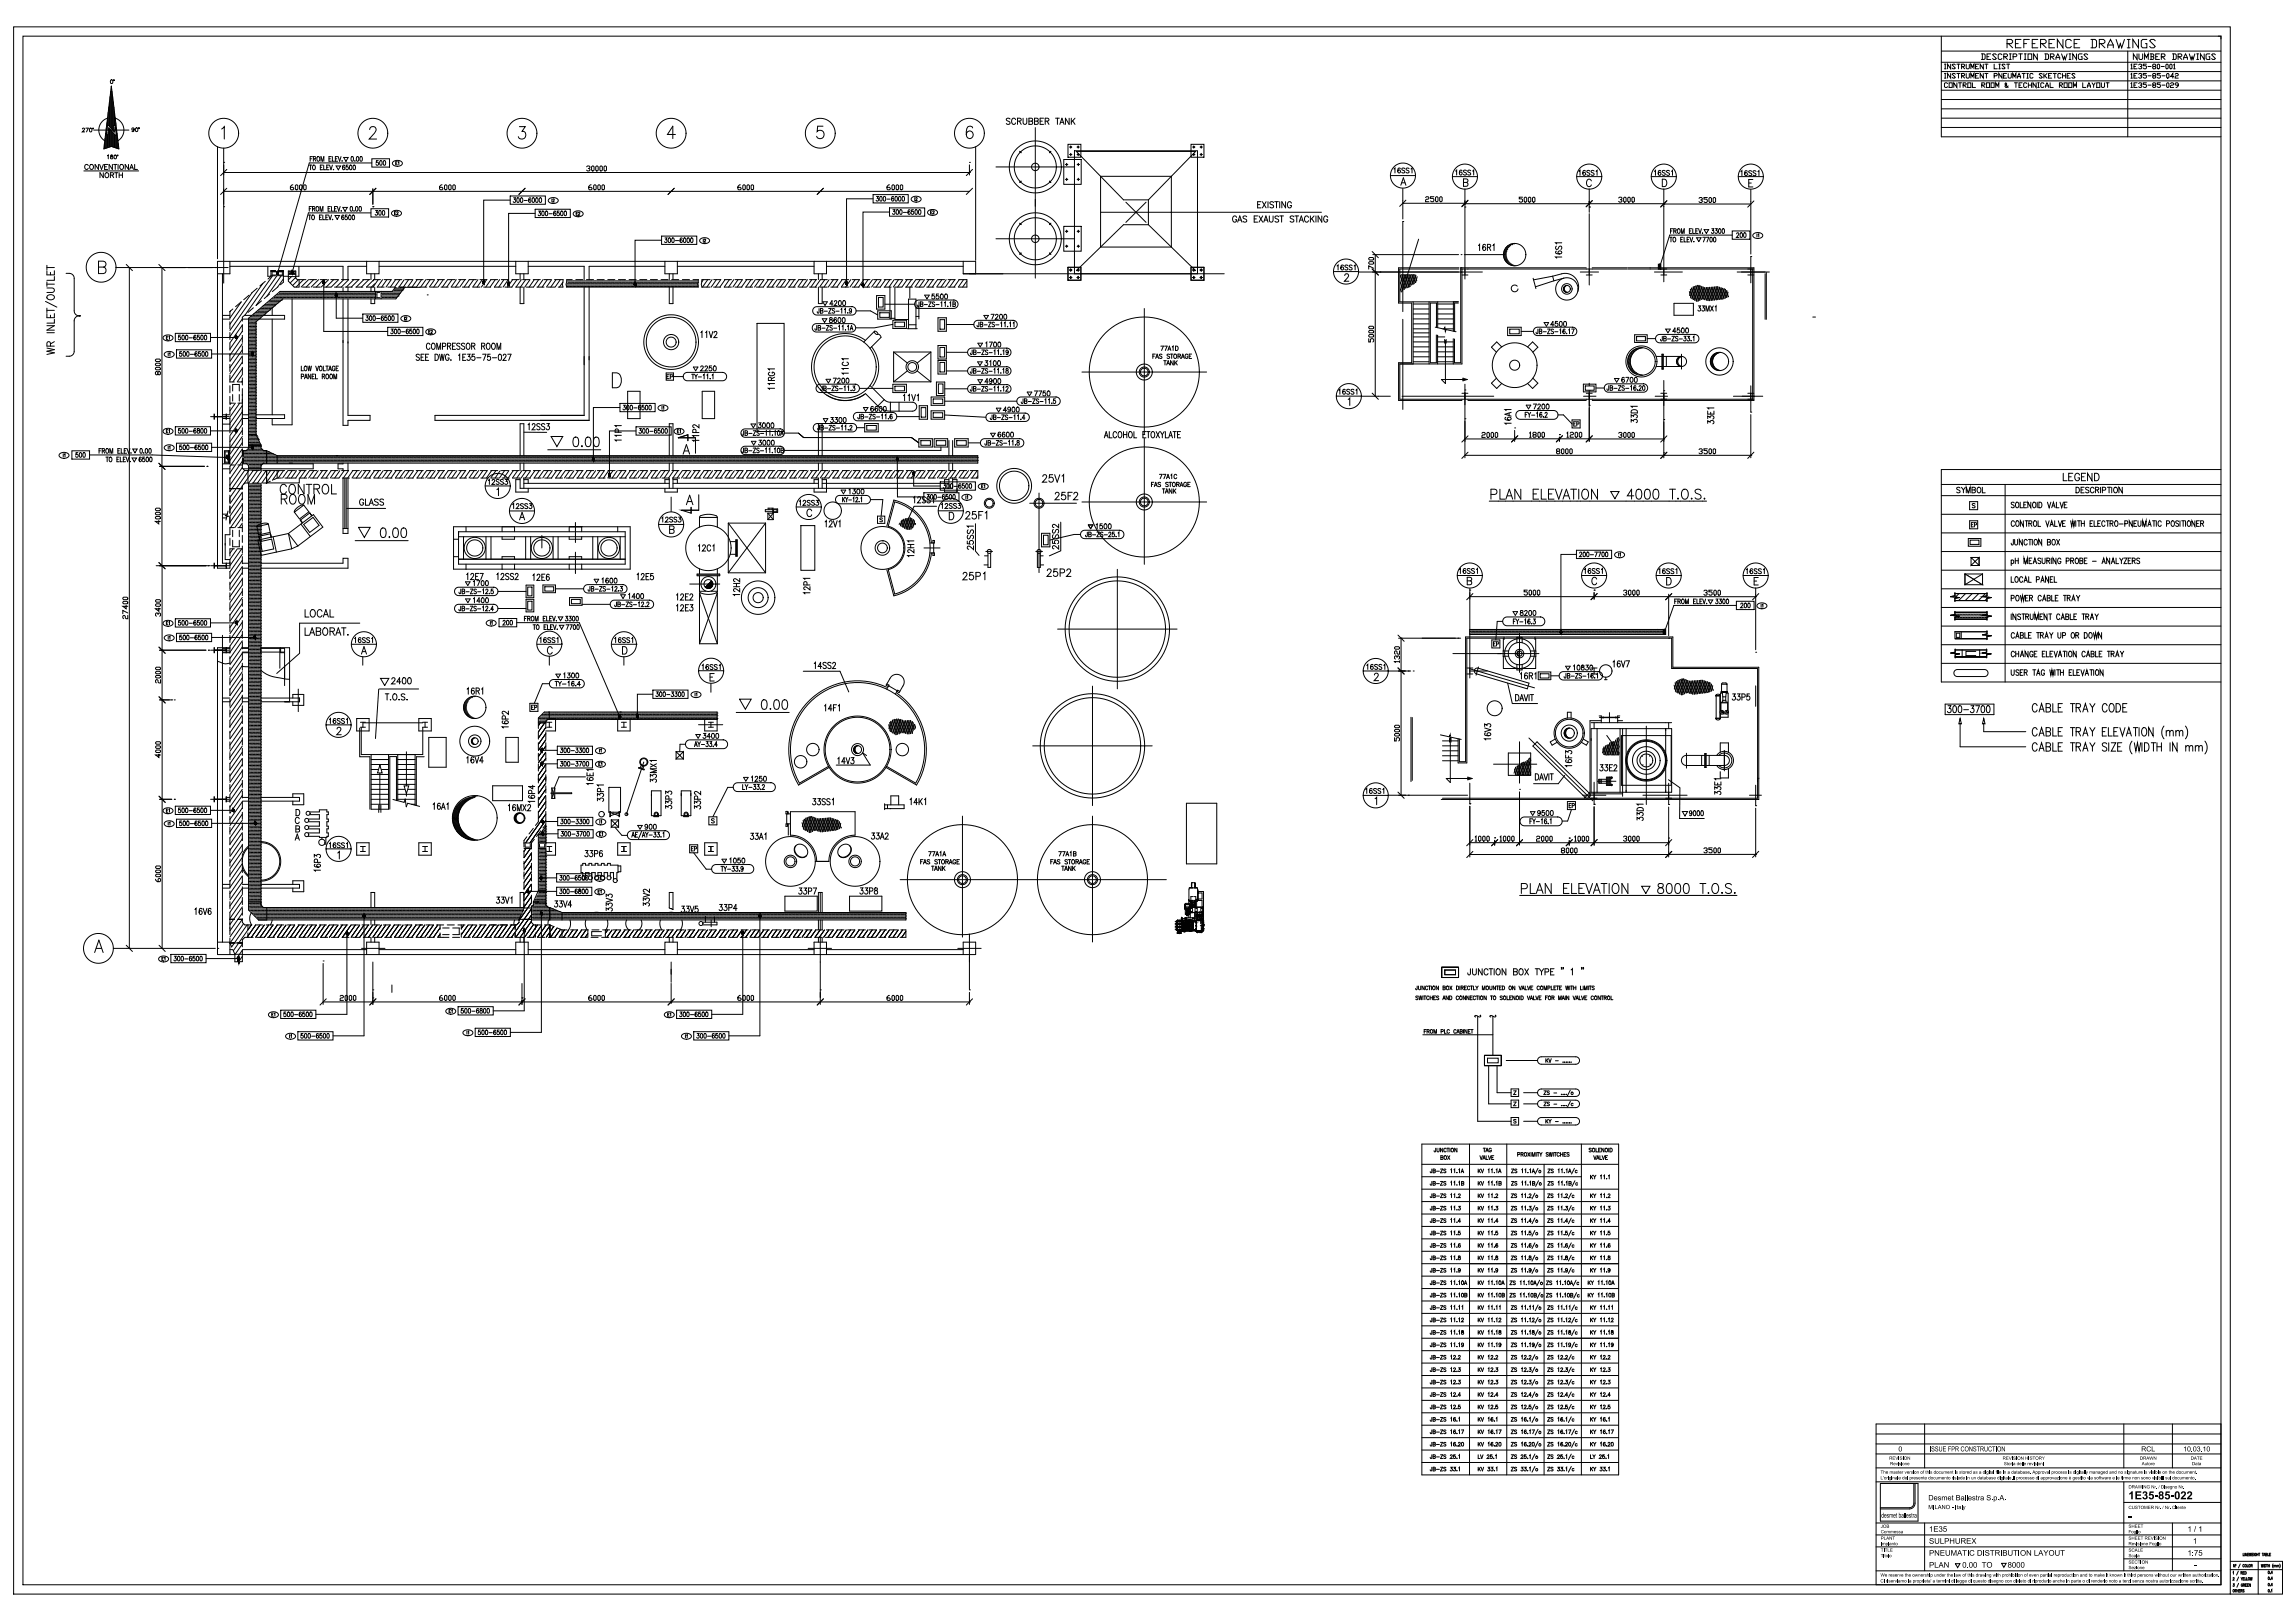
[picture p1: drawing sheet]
<svg xmlns="http://www.w3.org/2000/svg" width="841mm" height="594mm" viewBox="0 0 841 594" stroke-linecap="round" stroke-linejoin="round" font-family="sans-serif">
<g fill="none" stroke="#000" stroke-width=".37">
<path d="M301.2 116.8h1.6l-.8 1.4zM301.3 110.6h1.7l-.8 1.3zM303.9 116.5v.5a.73 .73 0 0 1 .8 .3 .73 .73 0 0 1 0 .8l-.5 .1a.6 .6 0 0 1-.4-.8 .6 .6 0 0 1 .8-.3l.1-.6zM305.1 111.4h-1.1l.7-1.2v1.8M305.6 110.6l.3-.4 .6 .3-1 1.5h1.1M306.4 116.6l-.1-.1a.89 .89 0 0 0-1 .7 .89 .89 0 0 0 .6 1 .53 .53 0 0 0 .6-.5 .53 .53 0 0 0-.5-.6 .53 .53 0 0 0-.6 .5M307.1 116.5a.89 .89 0 0 1 1 .7 .89 .89 0 0 1-.6 1l-.5-.3zM307.3 110.3a.89 .89 0 0 1 1 .6 .89 .89 0 0 1-.6 1.1l-.5-.4zM308.7 116.5a.89 .89 0 0 1 1 .7 .89 .89 0 0 1-.6 1l-.6-.3zM308.9 110.3a.89 .89 0 0 1 1 .6 .89 .89 0 0 1-.7 1.1l-.5-.4zM338.7 108.1h1.7l-.9 1.4zM342.2 107.7h-.8v.8a.59 .59 0 0 1 .9 0 .59 .59 0 0 1-.1 .9 .59 .59 0 0 1-.9-.2"/>
<path d="M343.8 107.7h-.8l-.1 .8a.59 .59 0 0 1 .9 0 .59 .59 0 0 1-.1 .9 .59 .59 0 0 1-.8-.2M344.6 107.8a.89 .89 0 0 1 1 .7 .89 .89 0 0 1-.6 1l-.5-.3zM346.2 107.8a.89 .89 0 0 1 1 .7 .89 .89 0 0 1-.6 1l-.6-.3zM360.4 115.6h1.6l-.8 1.3zM363 115.2h1.1l-.8 1.8M364.6 115.6l.3-.4 .6 .3-1 1.5h1.1M366.3 115.3a.89 .89 0 0 1 1 .6 .89 .89 0 0 1-.6 1.1l-.5-.4zM367.9 115.3a.89 .89 0 0 1 1 .6 .89 .89 0 0 1-.6 1.1l-.6-.4zM302.6 139h1.6l-.8 1.3zM305.2 138.6h1.1l-.8 1.8M306.8 139l.2-.3 .4-.1 .3 .5-1 1.3h1.1M308.5 138.7a.89 .89 0 0 1 1 .6 .89 .89 0 0 1-.6 1.1l-.5-.4z"/>
<path d="M310.1 138.7a.89 .89 0 0 1 1 .6 .89 .89 0 0 1-.6 1.1l-.6-.4zM358.1 132.6h1.7l-.9 1.4zM358.2 139.1h1.6l-.8 1.4zM358.2 125.7h1.7l-.9 1.4zM360.9 132.2h.8l-.5 .7a.57 .57 0 0 1 .5 .9 .57 .57 0 0 1-1-.1M361 125.7l.4-.4v1.9M361.9 139.9h-1.1l.8-1.2v1.8M362.4 125.3h1l-.7 1.9M362.5 132.5l.4-.3v1.8M363.4 139.3a.51 .51 0 0 1-.8 .4 .51 .51 0 0 1-.1-.8 .51 .51 0 0 1 .8 .1l-.2 1.5-.7-.2M364 132.3a.89 .89 0 0 1 1.1 .7 .89 .89 0 0 1-.7 1l-.5-.3zM364.1 138.8a.88 .88 0 0 1 1 .7 .88 .88 0 0 1-.6 1l-.5-.3z"/>
<path d="M364.1 125.4a.88 .88 0 0 1 1.1 .7 .88 .88 0 0 1-.7 1.1l-.5-.4zM365.6 132.3a.88 .88 0 0 1 1 .7 .88 .88 0 0 1-.6 1l-.6-.3zM365.7 138.8a.89 .89 0 0 1 1 .7 .89 .89 0 0 1-.6 1l-.6-.3zM365.7 125.4a.88 .88 0 0 1 1 .7 .88 .88 0 0 1-.6 1.1l-.6-.4zM301.5 153.4l.9 1.4 .8-1.4M304.3 153h.9l-.5 .7a.57 .57 0 0 1 .5 .9 .57 .57 0 0 1-1-.1M305.9 153h.8l-.4 .7a.57 .57 0 0 1 .4 .9 .57 .57 0 0 1-1-.1M307.5 153.1a.89 .89 0 0 1 1 .7 .89 .89 0 0 1-.6 1l-.6-.3zM309.1 153.1a.89 .89 0 0 1 1 .7 .89 .89 0 0 1-.6 1l-.6-.3zM316.2 149.3h1.7l-.8 1.4zM319.9 149.2l-.1-.2a.89 .89 0 0 0-1 .7 .89 .89 0 0 0 .6 1 .53 .53 0 0 0 .6-.4 .53 .53 0 0 0-.5-.6 .53 .53 0 0 0-.6 .4M321.4 149.2v-.2a.89 .89 0 0 0-1.1 .7 .89 .89 0 0 0 .7 1 .53 .53 0 0 0 .5-.4 .53 .53 0 0 0-.4-.6 .53 .53 0 0 0-.6 .4"/>
<path d="M322.2 149a.89 .89 0 0 1 1 .7 .89 .89 0 0 1-.6 1l-.6-.3zM323.8 149a.89 .89 0 0 1 1 .7 .89 .89 0 0 1-.6 1l-.6-.3zM362.8 158.8h1.7l-.8 1.3zM364.9 149.6h1.7l-.8 1.3zM366.5 158.6l-.1-.2a.89 .89 0 0 0-1 .7 .89 .89 0 0 0 .6 1.1 .53 .53 0 0 0 .6-.5 .53 .53 0 0 0-.5-.6 .53 .53 0 0 0-.6 .5M368 158.6v-.2a.89 .89 0 0 0-1.1 .7 .89 .89 0 0 0 .7 1.1 .53 .53 0 0 0 .5-.5 .53 .53 0 0 0-.4-.6 .53 .53 0 0 0-.6 .5M368.7 150.4h-1.2l.8-1.2v1.8M368.8 158.4a.89 .89 0 0 1 1 .7 .89 .89 0 0 1-.6 1.1l-.5-.4zM370.1 149.8a.51 .51 0 0 1-.7 .4 .51 .51 0 0 1-.2-.8 .51 .51 0 0 1 .8 0l-.1 1.5-.7-.2M370.4 158.4a.89 .89 0 0 1 1 .7 .89 .89 0 0 1-.7 1.1l-.5-.4zM370.9 149.2a.89 .89 0 0 1 1 .7 .89 .89 0 0 1-.6 1.1l-.6-.4zM372.4 149.2a.89 .89 0 0 1 1 .7 .89 .89 0 0 1-.6 1.1l-.5-.4z"/>
<path d="M376.2 143.7h1.7l-.8 1.3zM378.9 143.3h1l-.7 1.8M380.4 143.3h1.1l-.8 1.8M382.9 143.3h-.8l-.1 .7a.59 .59 0 0 1 .9 0 .59 .59 0 0 1-.1 .9 .59 .59 0 0 1-.8-.2M383.8 143.3a.89 .89 0 0 1 1 .7 .89 .89 0 0 1-.7 1.1l-.5-.4zM398.6 192.3h1.7l-.8 1.4M577.2 387.2l.8 .3 .5 1.1-.4 1-.9 .4M520.8 419.2v121.2M524.4 432.9v1.3h-.4l-.2-.4M524.4 437.5v1.2l-.4 .1-.2-.4M524.9 433.6l.8 .1-.3 .6h-.5v-1.4l.8 .1-.3 .6M524.9 438.1l.8 .2-.3 .5h-.5v-1.3l.8 .1-.3 .5"/>
<path d="M525.8 420.7v1.3h-.4l-.1-.4M526.1 433.7h1.1M526.1 438.3h1.1M526.3 420.7v1l.4 .4 .4-.2v-1.2M527.6 432.9h.8l-.8 1.4h.8M527.6 437.5h.8l-.8 1.3h.8M527.7 424.1l.8 .2-.2 .5h-.6v-1.3l.8 .1-.2 .5M528.4 420.7v1.4l-.8-1.4v1.4M529.1 423.5h.2a.61 .61 0 0 1 .6 .7 .61 .61 0 0 1-.9 .4l-.1-.6zM529.6 433.1l-.3-.2-.5 .2 .8 .8-.3 .4-.5-.2M529.6 437.7l-.3-.2-.5 .2 .8 .7-.3 .4-.5-.2M529.7 421a.45 .45 0 0 0-.5-.3 .45 .45 0 0 0-.4 .5v.4a.45 .45 0 0 0 .4 .5 .45 .45 0 0 0 .5-.3"/>
<path d="M529.9 420.7h.9M530.2 423.5l.8 1.3M530.4 420.7v1.4M531 423.5l-.8 1.3M531.1 420.7v1.4M531.3 433.2l.3-.3v1.4M531.3 437.7l.3-.2v1.3M532.5 433.2l.3-.3v1.4M532.5 437.7l.3-.2v1.3M533.6 434.2h.1M533.6 438.7h.1M533.6 420.7v1.4l-.8-1.4v1.4"/>
<path d="M534.2 437.8l.4-.3 .3 .4-.8 .9h.8M534.3 433.2l.3-.3v1.4M535.3 433.6l.8 .1-.3 .6h-.5v-1.4l.8 .1-.3 .6M541.4 428.4v1.3M541.4 432.9v1.4M541.4 437.5v1.3M541.7 429l.5 .7M541.7 433.5l.5 .8M541.7 438.1l.5 .7M542 423.5l.5 1.3 .5-1.3M542.2 428.4l-.8 .9M542.2 432.9l-.8 .9"/>
<path d="M542.2 437.5l-.8 .9M542.5 428.4l.4 1.3 .5-1.3M542.5 432.9l.4 1.4 .5-1.4M542.5 437.5l.4 1.3 .5-1.3M543.1 424.8l.5-1.3 .4 1.3M543.2 420.7h.9M543.3 424.4h.6M543.7 420.7v1.4M544.2 422.1l.4-1.4 .5 1.4M544.3 423.5v1.3h.7M544.4 421.6h.5M545.1 428.6l.2-.2v1.3"/>
<path d="M545.1 433.2l.2-.3v1.4M545.1 437.7l.2-.2v1.3M545.1 423.5l.5 1.3 .5-1.3M546.2 428.6l.3-.2v1.3M546.2 433.2l.3-.3v1.4M546.2 437.7l.3-.2v1.3M546.2 421a.45 .45 0 0 0-.5-.3 .45 .45 0 0 0-.3 .5v.4a.44 .44 0 0 0 .4 .5 .44 .44 0 0 0 .4-.5h-.3M546.4 424.1h.4M547.1 423.5h-.7v1.3h.7M547.3 429.6h.1M547.3 434.2h.1M547.3 438.7h.1"/>
<path d="M547.9 437.8l.4-.3 .3 .4-.8 .9h.8M548 428.6l.3-.2v1.3M548 433.2l.3-.3v1.4M548.9 429.7l.4-1.3 .5 1.3M549 433.6l.8 .1-.2 .6h-.6v-1.4l.8 .1-.2 .6M549 429.3h.6M553.5 437.5h.8l-.8 1.3h.8M553.6 432.9h.8l-.8 1.4h.8M553.6 428.4h.8l-.8 1.3h.8M555.5 437.7l-.3-.2-.5 .2 .8 .7-.3 .4-.5-.2M555.6 433.1l-.3-.2-.5 .2 .8 .8-.3 .4-.5-.2M555.6 428.6l-.3-.2-.5 .2 .8 .7-.3 .4-.5-.2"/>
<path d="M557.3 437.7l.2-.2v1.3M557.3 433.2l.3-.3v1.4M557.3 428.6l.3-.2v1.3M558.4 437.7l.3-.2v1.3M558.5 433.2l.3-.3v1.4M558.5 428.6l.3-.2v1.3M559.5 438.7h.1M559.6 434.2h.1M559.6 429.6h.1M560.1 437.8l.4-.3 .3 .4-.8 .9h.8M560.3 433.2l.3-.3v1.4M560.3 428.6l.3-.2v1.3"/>
<path d="M561.2 429.7l.4-1.3 .5 1.3M561.3 433.6l.8 .1-.3 .6h-.5v-1.4l.8 .1-.3 .6M561.3 429.3h.6M562.2 437.2l-1.1 2.1M563.3 428.1l-1 2.1M563.5 432.7l-1.1 2M566.8 437.5h.9l-.9 1.3h.9M566.9 432.9h.9l-.9 1.4h.9M566.9 428.4h.9l-.9 1.3h.9M568.8 437.7l-.2-.2-.6 .2 .8 .6-.1 .5-.7-.2M568.9 433.1l-.3-.2-.5 .2 .8 .8-.3 .4-.5-.2M568.9 428.6l-.3-.2-.5 .2 .8 .7-.3 .4-.5-.2"/>
<path d="M570.6 437.7l.3-.2v1.3M570.7 433.2l.3-.3v1.4M570.7 428.6l.3-.2v1.3M571.8 437.7l.3-.2v1.3M571.9 433.2l.2-.3v1.4M571.9 428.6l.2-.2v1.3M572.9 438.7h.1M573 434.2h.1M573 429.6h.1M573.4 437.8l.5-.3 .2 .4-.8 .9h.9M573.6 433.2l.3-.3v1.4M573.6 428.6l.3-.2v1.3"/>
<path d="M574.5 429.7l.5-1.3 .4 1.3M574.7 433.6l.7 .1-.2 .6h-.5v-1.4l.7 .1-.2 .6M574.7 429.3h.6M575.5 437.2l-1 2.1M576.5 438.1a.4 .4 0 0 0-.6 0 .4 .4 0 0 0 0 .6 .4 .4 0 0 0 .6-.1M576.7 428.1l-1.1 2.1M576.8 432.7l-1 2M577.7 429a.4 .4 0 0 0-.6 0 .4 .4 0 0 0 0 .6 .4 .4 0 0 0 .6-.1M577.8 433.6a.4 .4 0 0 0-.6-.1 .4 .4 0 0 0 0 .6 .4 .4 0 0 0 .6 0M582.6 437.5v1.3M582.8 438.1l.6 .7M583.4 437.5l-.8 .9"/>
<path d="M583.6 437.5l.5 .6v.7M584.5 437.5l-.4 .6M586.2 437.7l.3-.2v1.3M587.4 437.7l.2-.2v1.3M588.5 438.7h.1M589 437.8l.5-.3 .2 .4-.8 .9h.9M520.8 458.5h72.1M524.4 442v1.3h-.4l-.2-.4M524.4 446.6v1.2l-.4 .1-.2-.4M524.4 451.1v1.3h-.4l-.2-.4M524.4 455.7v1.2l-.4 .1-.2-.4M524.9 442.7l.8 .1-.3 .6h-.5v-1.4l.8 .2-.3 .5"/>
<path d="M524.9 447.2l.8 .2-.3 .5h-.5v-1.3l.8 .1-.3 .5M524.9 451.8l.8 .1-.3 .6h-.5v-1.4l.8 .2-.3 .5M524.9 456.3l.8 .2-.3 .5h-.5v-1.3l.8 .1-.3 .5M526.1 442.8h1.1M526.1 447.4h1.1M526.1 451.9h1.1M526.1 456.5h1.1M527.6 442h.8l-.8 1.4h.8M527.6 446.6h.8l-.8 1.3h.8M527.6 451.1h.8l-.8 1.4h.8M527.6 455.7h.8l-.8 1.3h.8M529.6 442.2l-.3-.2-.5 .2 .8 .8-.3 .4-.5-.2"/>
<path d="M529.6 446.8l-.3-.2-.5 .2 .8 .7-.3 .4-.5-.2M529.6 451.3l-.3-.2-.5 .2 .8 .8-.3 .4-.5-.2M529.6 455.9l-.3-.2-.5 .2 .8 .8-.3 .3-.5-.2M531.3 442.3l.3-.3v1.4M531.3 446.8l.3-.2v1.3M531.3 451.4l.3-.3v1.4M531.3 455.9l.3-.2v1.3M532.5 442.3l.3-.3v1.4M532.5 446.8l.3-.2v1.3M532.5 451.4l.3-.3v1.4M532.5 455.9l.3-.2v1.3M533.6 443.3h.1"/>
<path d="M533.6 452.4h.1M533.6 447.8h.1M533.6 456.9h.1M534.2 442h.7l-.4 .5a.42 .42 0 0 1 .3 .7 .42 .42 0 0 1-.7-.1M534.8 451.1h-.6v.6a.44 .44 0 0 1 .6 0 .44 .44 0 0 1-.1 .7 .44 .44 0 0 1-.6-.2M534.9 455.9l-.1-.2a.62 .62 0 0 0-.7 .6 .62 .62 0 0 0 .6 .7 .4 .4 0 0 0 .1-.7 .4 .4 0 0 0-.6 .3M535 447.5h-.9l.6-.9v1.3M541.4 442v1.4M541.7 442.6l.5 .8M542.2 442l-.8 .9M542.5 442l.4 1.4 .5-1.4M545.1 442.3l.2-.3v1.4"/>
<path d="M546.2 442.3l.3-.3v1.4M547.3 443.3h.1M547.9 442h.7l-.4 .5a.43 .43 0 0 1 .3 .7 .43 .43 0 0 1-.7-.1M553.5 442h.8l-.8 1.4h.8M555.5 442.2l-.3-.2-.5 .2 .8 .8-.3 .4-.5-.2M557.3 442.3l.2-.3v1.4M558.4 442.3l.3-.3v1.4M559.5 443.3h.1M560.1 442h.7l-.4 .5a.43 .43 0 0 1 .4 .7 .43 .43 0 0 1-.8-.1M562.2 441.8l-1.1 2M566.8 442h.9l-.9 1.4h.9M568.8 442.2l-.2-.2-.6 .2 .8 .8-.2 .4-.6-.2"/>
<path d="M570.6 442.3l.3-.3v1.4M571.8 442.3l.3-.3v1.4M572.9 443.3h.1M573.5 442h.6l-.3 .5a.43 .43 0 0 1 .3 .7 .43 .43 0 0 1-.8-.1M575.5 441.8l-1 2M576.5 442.7a.4 .4 0 0 0-.6-.1 .4 .4 0 0 0 0 .6 .4 .4 0 0 0 .6 0M582.6 442v1.4M582.8 442.6l.6 .8M583.4 442l-.8 .9M583.6 442l.5 .7v.7M584.5 442l-.4 .7M586.2 442.3l.3-.3v1.4"/>
<path d="M587.4 442.3l.2-.3v1.4M588.5 443.3h.1M589.1 442h.6l-.4 .5a.43 .43 0 0 1 .4 .7 .43 .43 0 0 1-.8-.1M520.8 463h72.1M520.8 472.1h72.1M520.8 476.7h72.1M524.4 464.8v1.2l-.4 .1-.2-.4M524.4 469.3v1.3h-.4l-.2-.4M524.4 460.2v1.3h-.4l-.2-.4M524.4 478.4v1.3h-.4l-.2-.4M524.9 465.4l.8 .2-.3 .5h-.5v-1.3l.8 .1-.3 .5M524.9 470l.8 .1-.3 .6h-.5v-1.4l.8 .2-.3 .5"/>
<path d="M524.9 460.9l.8 .1-.3 .6h-.5v-1.4l.8 .2-.3 .5M524.9 479.1l.8 .1-.3 .6h-.5v-1.4l.8 .2-.3 .5M526.1 465.6h1.1M526.1 470.1h1.1M526.1 461h1.1M526.1 479.2h1.1M527.6 464.8h.8l-.8 1.3h.8M527.6 469.3h.8l-.8 1.4h.8M527.6 460.2h.8l-.8 1.4h.8M527.6 478.4h.8l-.8 1.4h.8M529.6 465l-.3-.2-.5 .2 .8 .8-.3 .3-.5-.1M529.6 469.5l-.3-.2-.5 .2 .8 .8-.3 .4-.5-.2"/>
<path d="M529.6 460.4l-.3-.2-.5 .2 .8 .8-.3 .4-.5-.2M529.6 478.6l-.3-.2-.5 .2 .8 .8-.3 .4-.5-.2M531.3 465l.3-.2v1.3M531.3 469.6l.3-.3v1.4M531.3 460.5l.3-.3v1.4M531.3 478.7l.3-.3v1.4M532.5 465l.3-.2v1.3M532.5 469.6l.3-.3v1.4M532.5 460.5l.3-.3v1.4M532.5 478.7l.3-.3v1.4M533.6 461.5h.1M533.6 466h.1"/>
<path d="M533.6 470.6h.1M533.6 479.7h.1M534.2 460.3v.4a.5 .5 0 0 1 .6 .3 .5 .5 0 0 1-.2 .6 .45 .45 0 0 1-.5-.5 .45 .45 0 0 1 .6-.4l.1-.4zM534.3 469.6l.3-.3v1.4M534.3 478.7l.3-.3v1.4M534.9 465.2a.38 .38 0 0 1-.6 .3 .38 .38 0 0 1-.1-.6 .38 .38 0 0 1 .6 .1l-.1 1.1-.5-.1M535.4 469.4a.62 .62 0 0 1 .7 .6 .62 .62 0 0 1-.7 .6zM535.4 478.7l.3-.3v1.4M536.3 470.7l.5-1.4 .5 1.4M536.5 470.2h.6M520.8 481.3h72.1M541.4 528.5v1.4"/>
<path d="M541.7 529.1l.5 .8M542.2 528.5l-.8 .9M542.5 528.5l.4 1.4 .5-1.4M545.1 528.8l.2-.3v1.4M546.8 528.7l-.1-.1a.62 .62 0 0 0-.6 .6 .62 .62 0 0 0 .6 .6 .4 .4 0 0 0 0-.7 .4 .4 0 0 0-.6 .3M547.3 529.7h.1M547.9 528.8l.2-.3 .5 .3-.8 1.1h.8M549.1 528.6a.62 .62 0 0 1 .7 .6 .62 .62 0 0 1-.7 .6zM582.6 528.5v1.4M582.8 529.1l.6 .8M583.4 528.5l-.8 .9M583.6 528.5l.5 .7v.7"/>
<path d="M584.5 528.5l-.4 .7M586.2 528.8l.3-.3v1.4M587.9 528.7v-.1a.62 .62 0 0 0-.7 .6 .62 .62 0 0 0 .6 .6 .4 .4 0 0 0 .1-.7 .4 .4 0 0 0-.7 .3M588.5 529.7h.1M589 528.8l.2-.3 .5 .3-.8 1.1h.9M590.3 528.6a.62 .62 0 0 1 .6 .6 .62 .62 0 0 1-.6 .6z"/>
<circle cx="531.9" cy="421.3" r=".61"/>
<circle cx="562.8" cy="438.3" r=".43"/>
<circle cx="564" cy="429.2" r=".43"/>
<circle cx="564.2" cy="433.8" r=".43"/>
<circle cx="562.8" cy="442.9" r=".43"/>
</g>
<g fill="#fff" stroke="#000" stroke-width=".37">
<path d="M529.2 355.4h3.9v1.7h-3.9z"/>
<path d="M544.8 387.7h3.9v1.7h-3.9z"/>
</g>
<g fill="none" stroke="#000" stroke-width=".37">
<path d="M5 9.8h811.9v574.3h-811.9zM8.4 13.3h805.1v567.4h-805.1zM565.6 118.2h1.6l-.8 1.4zM569.2 119h-1.2l.8-1.2v1.8M570.5 117.8h-.8l-.1 .8a.59 .59 0 0 1 .9 0 .59 .59 0 0 1-.1 .8 .59 .59 0 0 1-.8-.1M571.4 117.9a.89 .89 0 0 1 1 .7 .89 .89 0 0 1-.7 1l-.5-.3zM572.9 117.9a.89 .89 0 0 1 1 .7 .89 .89 0 0 1-.6 1l-.5-.3zM110.4 134.1v1.8h.7M110.4 138l.7-.1v-.7l-.7-.1v1.7M111.5 138.8l.6-1.7 .5 1.7M111.7 134.2l.1-.1a.82 .82 0 0 1 .7 .9 .82 .82 0 0 1-.8 .8l-.3-.6zM111.7 138.2h.7"/>
<path d="M112.8 134.1l.3 1.8 .3-1.8 .3 1.8 .4-1.8M113.8 137.1v1.7l-.9-1.7v1.7M114.3 137.9h.5M115.2 137.1h-.9v1.7h.9M115.6 137.1v1.7h.7M115.6 134.1l.6 1.8 .5-1.8M117.2 134.2l.1-.1a.82 .82 0 0 1 .7 .9 .82 .82 0 0 1-.8 .8l-.3-.6zM118 137.9l.8-.1v-.6l-.8-.1v1.7M118.4 134.1v1.8h.8M118.5 137.9l.4 .9M119.3 134.1h.9M119.6 137.2l.1-.1a.82 .82 0 0 1 .7 .9 .82 .82 0 0 1-.8 .7l-.3-.6z"/>
<path d="M119.8 134.1v1.8M120.4 135.9l.5-1.8 .5 1.8M120.6 135.3h.6M121 137.2l.2-.1a.82 .82 0 0 1 .6 .9 .82 .82 0 0 1-.8 .7l-.2-.6zM122.3 138.8v-1.7l.5 1.7 .5-1.7v1.7M122.6 134.5a.5 .5 0 0 0-.6-.3 .5 .5 0 0 0-.3 .6v.4a.51 .51 0 0 0 .5 .7 .51 .51 0 0 0 .4-.7h-.3M123.1 135h.5M124 134.1h-.9v1.8h.9M153.6 130.1l-.4-.3-.8 .3 .2 .5 1 .8-.4 .7-.8-.4M154.2 130.9h.7M155.4 129.8h-1.2v2.3h1.2M155.9 130.9h.7"/>
<path d="M157 129.8h-1.1v2.3h1.1M157.5 126.3a.67 .67 0 0 0-.8-.5 .67 .67 0 0 0-.5 .8v.6a.67 .67 0 0 0 .5 .8 .67 .67 0 0 0 .8-.5M158.3 125.9l.2-.2a1.17 1.17 0 0 1 .9 1.2 1.17 1.17 0 0 1-.9 1.1 1.52 1.52 0 0 1-.2-2.1zM159.3 129.8a1.14 1.14 0 0 1 1.3 1.1 1.14 1.14 0 0 1-1.3 1.2zM160 128v-2.3l.7 2.3 .7-2.3v2.3M161 129.8l.4 2.3 .5-2.3 .4 2.3 .4-2.3M162.1 126.9l1-.1v-.9l-1-.2v2.3M163.9 126.8l1-.1v-.8l-1-.2v2.3M164.5 130.3a.67 .67 0 0 0-.9-.5 .67 .67 0 0 0-.4 .8v.6a.68 .68 0 0 0 .6 .9 .68 .68 0 0 0 .7-.9h-.5M164.5 126.8l.6 1.2M165.2 131.8v.3zM165.7 126.8h.7"/>
<path d="M166.8 125.7h-1.1v2.3h1.1M167.9 130.2l.5-.4v2.3M168.5 126.1l-.4-.4-.8 .4 .2 .5 1 .8-.4 .6-.8-.3M169.5 130.9h.7M170.2 126.1l-.4-.4-.8 .4 .2 .5 1 .8-.4 .6-.8-.3M170.6 129.8h-1.1v2.3h1.1M171.1 125.9l.2-.2a1.17 1.17 0 0 1 .9 1.2 1.17 1.17 0 0 1-.9 1.1 1.5 1.5 0 0 1-.2-2.1zM171.2 129.8h1l-.5 .8a.67 .67 0 0 1 .5 1.1 .67 .67 0 0 1-1.2-.1M172.7 126.8l1.1-.1v-.8l-1.1-.2v2.3M173.4 126.8l.6 1.2M173.8 129.8h-.8l-.1 1a.68 .68 0 0 1 1 0 .68 .68 0 0 1-.1 1 .68 .68 0 0 1-1-.2M174.6 131.1h1.6"/>
<path d="M176.4 126.8l1-.1v-.8l-1-.2v2.3M176.8 129.8h1.2l-.9 2.3M177 126.8l.6 1.2M178.5 125.9l.1-.2a1.17 1.17 0 0 1 .9 1.2 1.17 1.17 0 0 1-.9 1.1 1.5 1.5 0 0 1-.1-2.1zM179.5 129.8h-.8l-.1 1a.68 .68 0 0 1 1 0 .68 .68 0 0 1-.1 1 .68 .68 0 0 1-1-.2M180.3 131.1h1.6M180.4 125.9l.1-.2a1.17 1.17 0 0 1 .9 1.2 1.17 1.17 0 0 1-.9 1.1 1.52 1.52 0 0 1-.1-2.1zM182 128v-2.3l.7 2.3 .7-2.3v2.3M182.8 129.9l.2-.1a1.27 1.27 0 0 1 .7 1.1 1.27 1.27 0 0 1-.7 1.2l-.5-1zM184.3 130.3l.4-.5 .5 .1 .2 .3-1.2 1.9h1.2M186 129.8h1.2l-.9 2.3M591.3 138.7h1.7l-.9 1.3z"/>
<path d="M594.9 138.5v-.1a.89 .89 0 0 0-1 .6 .89 .89 0 0 0 .6 1.1 .53 .53 0 0 0 .5-.5 .53 .53 0 0 0-.4-.6 .53 .53 0 0 0-.6 .5M595.5 138.3h1.1l-.8 1.8M597.3 138.4a.89 .89 0 0 1 1 .6 .89 .89 0 0 1-.6 1.1l-.6-.4zM598.8 138.4a.89 .89 0 0 1 1 .6 .89 .89 0 0 1-.6 1.1l-.5-.4zM610.1 120.6h1.7l-.9 1.4zM613.9 121.4h-1.2l.8-1.2v1.8M615.2 120.2h-.8l-.1 .8a.59 .59 0 0 1 .9 0 .59 .59 0 0 1-.1 .8 .59 .59 0 0 1-.8-.1M616 120.3a.88 .88 0 0 1 1.1 .7 .88 .88 0 0 1-.7 1l-.5-.3zM617.6 120.3a.89 .89 0 0 1 1 .6 .89 .89 0 0 1-.6 1.1l-.6-.3zM275.1 155.4h1.7l-.9 1.3zM277.9 155h.8l-.5 .6a.57 .57 0 0 1 .5 .9 .57 .57 0 0 1-1-.1M279.5 155a.89 .89 0 0 1 1 .7 .89 .89 0 0 1-.6 1.1l-.6-.4z"/>
<path d="M281 155a.89 .89 0 0 1 1.1 .7 .89 .89 0 0 1-.7 1.1l-.5-.4zM282.6 155a.89 .89 0 0 1 1 .7 .89 .89 0 0 1-.6 1.1l-.6-.4zM292.4 158.7h.1M292.5 158.8l.5 .3M293 159.2l.1 .1M293.2 159.3l.2 .2M293.4 159.5l.1 .1M293.6 159.7l.1 .1M293.8 159.8l.1 .1M293.9 159.9v.1M294 160l.1 .1M301.5 153.4h1.7"/>
<path d="M275.2 161.7h1.7l-.9 1.4zM278 161.3h.8l-.4 .7a.57 .57 0 0 1 .4 .9 .57 .57 0 0 1-1-.1M279.6 161.4a.89 .89 0 0 1 1 .7 .89 .89 0 0 1-.6 1l-.5-.3zM281.2 161.4a.89 .89 0 0 1 1 .7 .89 .89 0 0 1-.6 1l-.6-.3zM282.7 161.4a.89 .89 0 0 1 1 .7 .89 .89 0 0 1-.6 1l-.5-.3zM294.1 160.1l.2 .2h39.5M398.6 192.3l.9 1.4M401.5 192.3l.4-.4v1.9M403.7 191.9h-.7l-.1 .8a.59 .59 0 0 1 .8 0 .59 .59 0 0 1-.1 .9 .59 .59 0 0 1-.8-.2M404.6 192a.89 .89 0 0 1 1 .7 .89 .89 0 0 1-.6 1.1l-.6-.4zM406.1 192a.89 .89 0 0 1 1 .7 .89 .89 0 0 1-.6 1.1l-.5-.4zM170.5 213.2h1.7l-.9 1.4z"/>
<path d="M170.5 219.4h1.7l-.8 1.4zM173.4 213.1l.3-.3v1.8M173.4 219.4l.4-.4v1.9M174.7 212.8h1.1l-.8 1.8M176.5 212.9a.89 .89 0 0 1 1 .7 .89 .89 0 0 1-.7 1l-.5-.4zM176.5 219.1a.89 .89 0 0 1 1 .7 .89 .89 0 0 1-.6 1.1l-.6-.4zM178 212.9a.89 .89 0 0 1 1 .7 .89 .89 0 0 1-.6 1l-.5-.4zM178.1 219.1a.89 .89 0 0 1 1 .7 .89 .89 0 0 1-.7 1.1l-.5-.4zM217.6 212.2h1.7l-.8 1.4zM220.5 212.2l.4-.4v1.9M222.8 212.1l-.1-.2a.89 .89 0 0 0-1 .7 .89 .89 0 0 0 .6 1.1 .53 .53 0 0 0 .6-.5 .53 .53 0 0 0-.4-.6 .53 .53 0 0 0-.6 .5M223.6 211.9a.89 .89 0 0 1 1 .7 .89 .89 0 0 1-.6 1.1l-.6-.4z"/>
<path d="M225.2 211.9a.89 .89 0 0 1 1 .7 .89 .89 0 0 1-.7 1.1l-.5-.4zM227.4 217.9h1.6l-.8 1.4zM230.2 217.9l.4-.4v1.8M232.7 218.7h-1.2l.8-1.2v1.8M233.3 217.6a.89 .89 0 0 1 1 .7 .89 .89 0 0 1-.6 1l-.5-.3zM234.9 217.6l.2-.1a.97 .97 0 0 1 .6 .9 .97 .97 0 0 1-.6 .9l-.5-.7zM175.9 220.3h-1.2l.8-1.3v1.9M573.4 244.1h1.7l-.8 1.4zM576.3 244.1l.4-.4v1.8M577.8 243.8a.89 .89 0 0 1 1 .7 .89 .89 0 0 1-.6 1l-.5-.3zM579.3 243.8v.5a.73 .73 0 0 1 .8 .3 .73 .73 0 0 1 0 .8l-.5 .1a.59 .59 0 0 1-.4-.7 .59 .59 0 0 1 .7-.4l.2-.6zM580.9 243.7h.8l-.4 .7a.57 .57 0 0 1 .4 .9 .57 .57 0 0 1-1-.1"/>
<path d="M582.5 243.8a.88 .88 0 0 1 1 .7 .88 .88 0 0 1-.6 1l-.5-.3zM259.6 299.3h3v2.9h-3zM268.6 288.5h-2l-5.5 10.8M268.9 287.4l1.3-.6h12.2a1.62 1.62 0 0 1 1.6 1.6 1.62 1.62 0 0 1-1.6 1.6h-12.2a1.62 1.62 0 0 1-1.5-.9 1.62 1.62 0 0 1 .2-1.7zM272 287.5v1.8h.8M272.3 284.9h1.7l-.8 1.3zM272.9 287.5l.5 .8v1M274 287.5l-.6 .8M274.3 288.5h1.1M275.2 284.8l.4-.4v1.9M276 287.5h.7l-.3 .7a.52 .52 0 0 1 .4 .8 .52 .52 0 0 1-.9-.1M276.6 284.9l.2-.4 .4-.1 .3 .6-1 1.3h1.1"/>
<path d="M277.3 287.5h.7l-.3 .7a.52 .52 0 0 1 .4 .8 .52 .52 0 0 1-.9-.1M278.6 289.1h.1M279 284.4h-.8v.8a.59 .59 0 0 1 .8 0 .59 .59 0 0 1-.1 .9 .59 .59 0 0 1-.8-.2M279.2 287.9l.1-.2a.42 .42 0 0 1 .6-.1 .42 .42 0 0 1 0 .6l-.8 1.1h.9M279.9 284.5a.89 .89 0 0 1 1 .7 .89 .89 0 0 1-.6 1.1l-.6-.4zM261.6 300.2l-.3-.2-.7 .2 .1 .4 .9 .5-.3 .5-.7-.3M528.1 354.4h6.1zM528.1 358.2h6.1zM528.1 354.4v3.8zM529.2 355.4h3.9v1.7h-3.9zM534.2 354.4v3.8zM538.6 355l-.1 2-.7 .1-.2-.6"/>
<path d="M539.3 355v1.6l.6 .6 .7-.3 .1-1.9M542.9 355v2.2l-1.4-2.2v2.2M545 355.5a.75 .75 0 0 0-.9-.5 .75 .75 0 0 0-.6 .8v.6a.75 .75 0 0 0 .6 .8 .75 .75 0 0 0 .9-.5M545.4 355h1.4M546.1 355v2.2M547.3 355v2.2M548.3 355.1l.2-.1a1.15 1.15 0 0 1 1 1.1 1.15 1.15 0 0 1-1 1.1 1.4 1.4 0 0 1-.2-2.1zM551.5 355v2.2l-1.3-2.2v2.2M554.4 356l1.2 .3 .1 .5-.4 .4h-.9v-2.2l1.2 .2 .1 .4-.4 .4M556.7 355.1l.2-.1a1.09 1.09 0 0 1 1 1.1 1.09 1.09 0 0 1-1.2 1l-.4-.7zM558.5 355l1.3 2.2M559.8 355l-1.3 2.2"/>
<path d="M562.3 355h1.3M563 355v2.2M563.8 355l.8 1v1.2M565.4 355l-.8 1M565.9 356.2l1.2-.2v-.8l-1.2-.2v2.2M567.9 356h.8M569.2 355h-1.3v2.2h1.3M572 354.6h-.2h.2l-.2 .6M572.6 354.6h-.2h.2l-.2 .6M575.4 355.4l.5-.4v2.2M579.4 354.6h-.1h.1l-.1 .6M580 354.6h-.2h.2l-.2 .6"/>
<path d="M519.1 361.3l-.1 1.2-.4 .1-.1-.4M519.4 365.1l-.3-.2-.6 .2 .9 .8-.3 .4-.6-.2M519.5 361.3v1l.4 .4 .4-.2 .1-1.2M519.7 364.9l.2 1.4 .3-1.4 .3 1.4 .3-1.4M521.1 379.2h25.7M521.2 364.9v1.4M521.5 364.9h.8M521.6 377.9h.5M521.6 361.3v1.4l-.8-1.4v1.4M521.9 364.9v1.4M522.4 377.2h-.8v1.4M522.7 377.9l.7-.1v-.4l-.7-.2v1.4"/>
<path d="M522.9 361.6a.45 .45 0 0 0-.5-.3 .45 .45 0 0 0-.3 .5v.3a.45 .45 0 0 0 .3 .6 .45 .45 0 0 0 .5-.4M523.1 377.9l.4 .7M523.2 361.3h.8M523.4 365.3a.45 .45 0 0 0-.5-.4 .45 .45 0 0 0-.4 .6v.3a.45 .45 0 0 0 .4 .5 .45 .45 0 0 0 .5-.3M523.6 361.3v1.4M523.8 364.9v1.4M523.8 365.6h.8M524.3 361.3v1.4M524.6 364.9v1.4M525.1 365.6h.5M525.2 378.6v-1.4l.5 1.4 .4-1.4v1.4M525.9 364.9h-.8v1.4h.8"/>
<path d="M526.9 361.3v1.4l-.9-1.4v1.4M527 365.1l-.3-.2-.6 .2 .9 .8-.3 .4-.6-.2M527.8 378l.7-.1 .1-.5-.8-.2v1.4M528.4 366.3l.5-1.4 .5 1.4M528.5 362l.8 .1-.2 .6h-.6v-1.4l.8 .1-.2 .6M528.6 365.9h.6M529.1 377.2v1.4h.7M530.5 364.9v1.4l-.8-1.4v1.4M530.9 377.6a.45 .45 0 0 0-.6-.3 .45 .45 0 0 0-.3 .5v.3a.45 .45 0 0 0 .3 .5 .45 .45 0 0 0 .6-.3M531 364.9a.7 .7 0 0 1 .8 .7 .7 .7 0 0 1-.8 .7zM531 361.3l.8 1.4M531.8 361.3l-.8 1.4"/>
<path d="M533.3 377.6a.45 .45 0 0 0-.5-.3 .45 .45 0 0 0-.3 .5v.3a.45 .45 0 0 0 .3 .5 .45 .45 0 0 0 .5-.3M533.5 361.3a.69 .69 0 0 1 .8 .7 .69 .69 0 0 1-.8 .7zM533.6 378.6l.4-1.4 .5 1.4M533.7 378.2h.6M534.2 365.3a.45 .45 0 0 0-.5-.4 .45 .45 0 0 0-.3 .6v.3a.45 .45 0 0 0 .3 .5 .45 .45 0 0 0 .5-.3M534.7 361.3v1.4M534.8 377.9l.8 .1-.3 .6h-.5v-1.4l.8 .2-.3 .5M535.2 362l.7-.1v-.5l-.7-.1v1.4M535.6 362l.4 .7M536 377.2v1.4M536.4 362h.5M536.7 364.9v1.4l-.8-1.4v1.4"/>
<path d="M537.2 361.3h-.8v1.4h.8M537.3 377.2v1.4l-.8-1.4v1.4M537.8 377.9h.5M538 364.9v1.4l-.8-1.4v1.4M538.3 361.6a.45 .45 0 0 0-.5-.3 .45 .45 0 0 0-.4 .5v.3a.45 .45 0 0 0 .4 .6 .45 .45 0 0 0 .5-.4M538.5 365.6h.5M538.5 377.2h-.7v1.4h.7M538.6 361.3h.8M538.7 377.2h.8M539 361.3v1.4M539.1 377.2v1.4M539.3 364.9h-.8v1.4h.8"/>
<path d="M539.7 361.3v1.4h.7M540.4 365.3a.45 .45 0 0 0-.5-.4 .45 .45 0 0 0-.3 .6v.3a.45 .45 0 0 0 .3 .5 .45 .45 0 0 0 .5-.3M540.5 361.3l.5 .7v.7M540.7 364.9h.8M541.1 364.9v1.4M541.2 372.3v38.6h12.3M541.4 361.3l-.4 .7M541.8 364.9v1.4M542.1 372l.3 .3-.2 .3-1.7-.5-.4 .3 .4 .3M542.4 365l.1-.1a.61 .61 0 0 1 .7 .8 .61 .61 0 0 1-.9 .4l-.1-.6zM542.9 362.7v-1.4l.5 1.4 .5-1.4v1.4M544.4 364.9v1.4l-.9-1.4v1.4"/>
<path d="M545.6 361.3v1l.4 .4 .4-.2 .1-1.2M545.9 364.9h.8M546.3 364.9v1.4M546.8 372.3v14.4M547.7 372l.2 .3-.2 .3-1.6-.5-.4 .3 .3 .3M547.7 361.3v1.4l-.8-1.4v1.4M548 361.3h.9M548.5 361.3v1.4M549.1 362h.5M549.9 361.3h-.8v1.4h.8M550.3 361.3a.69 .69 0 0 1 .8 .7 .69 .69 0 0 1-.8 .7zM550.3 365.1l-.3-.2-.6 .2 .9 .8-.3 .4-.6-.2"/>
<path d="M550.9 365l.1-.1a.61 .61 0 0 1 .6 .8 .61 .61 0 0 1-.9 .4l-.1-.6zM552 364.9v1.4h.7M553 365.6h.4M553.7 364.9h-.7v1.4h.7M554.8 361.3v1.4l-.8-1.4v1.4M554.9 364.9v1.4l-.8-1.4v1.4M556.4 361.3l.4 1.4 .5-1.4M556.6 364.9v1.4M557.1 364.9a.7 .7 0 0 1 .8 .7 .7 .7 0 0 1-.8 .7zM557.4 362.7l.5-1.4 .4 1.4M557.6 362.2h.6M558.6 361.3v1.4h.7"/>
<path d="M559.4 364.9l.5 1.4 .4-1.4M559.5 361.3l.4 1.4 .5-1.4M560.4 366.3l.5-1.4 .5 1.4M560.6 365.9h.6M560.7 362h.5M561.4 361.3h-.7v1.4h.7M561.7 364.9v1.4h.7M562.5 364.9l.5 1.4 .4-1.4M563.7 365.6h.5M563.8 361.6a.45 .45 0 0 0-.5-.3 .45 .45 0 0 0-.3 .5v.3a.45 .45 0 0 0 .3 .6 .45 .45 0 0 0 .5-.4M564.5 364.9h-.8v1.4h.8M565.5 362.7v-1.4l.5 1.4 .5-1.4v1.4"/>
<path d="M566.1 365.6h.4M566.8 364.9h-.7v1.4M566.9 362h.7l.1-.6-.8-.1v1.4M568.2 361.3v1.4h.7M568.4 365.6l.7-.1 .1-.4-.8-.2v1.4M568.8 365.6l.4 .7M569.2 362h.4M569.9 361.3h-.7v1.4h.7M570.1 361.3h.8M570.5 361.3v1.4M570.9 366.3v-1.4l.4 1.4 .5-1.4v1.4M571.2 362h.5"/>
<path d="M572 361.3h-.8v1.4h.8M572.1 366.3l.5-1.4 .4 1.4M572.3 365.9h.6M573.3 364.9v1.4M573.4 361.3l.3 1.4 .3-1.4 .3 1.4 .3-1.4M574.6 364.9v1.4l-.8-1.4v1.4M575 361.3v1.4M575.3 361.3h.8M575.7 361.3v1.4M576.1 364.9l.5 1.4 .5-1.4M576.4 362h.8M576.4 361.3v1.4"/>
<path d="M577.2 361.3v1.4M577.2 366.3l.5-1.4 .4 1.4M577.4 365.9h.5M578.4 364.9v1.4h.7M578.9 361.3v1.4h.7M579.2 364.9l.5 1.4 .5-1.4M579.9 361.3v1.4M580.3 362.7v-1.4l.5 1.4 .5-1.4v1.4M580.5 365.6h.4M581.2 364.9h-.7v1.4h.7M581.8 361.3v1.4M582 361.3h.9"/>
<path d="M582.5 361.3v1.4M583.6 365.3a.45 .45 0 0 0-.5-.4 .45 .45 0 0 0-.4 .6v.3a.45 .45 0 0 0 .4 .5 .45 .45 0 0 0 .5-.3M583.9 361.5l-.3-.2-.5 .2 .8 .8-.3 .4-.5-.2M586.1 364.9v1.4l-.8-1.4v1.4M586.4 364.9h.9M586.8 364.9v1.4M587.5 365.6l.7-.1 .1-.4-.8-.2v1.4M588 365.6l.4 .7M589 365l.1-.1a.61 .61 0 0 1 .6 .8 .61 .61 0 0 1-.9 .4l-.1-.6zM590.1 364.9v1.4h.7M543.7 386.7h6.2zM543.7 390.5h6.2z"/>
<path d="M543.7 386.7v3.8zM545.2 390.5v14h8.3M548.3 390.5v9.9h5.2M549.9 386.7v3.8zM551.7 388.6h11.5M553.5 399h2.7v2.8h-2.7zM554.4 399.7h.9l-.9 1.4h.9M563.6 399.4l.8-.4h12.9l.8 .4 .4 1-.3 .9-.8 .4-12.9 .1-.8-.3-.4-.6-.1-.7zM565.5 399.7h.8l-.8 1.4h.8M566.2 387.9v1.4M566.5 388.5l.5 .8M567 387.9l-.8 .9"/>
<path d="M567.2 387.9l.5 1.4 .5-1.4M567.5 399.9l-.3-.2-.5 .2 .8 .8-.3 .4-.5-.2M569.7 388.7h1.1M572.5 389.1h.1M573.1 389.1h.1M573.7 389.1h.1M574.3 389.1h.1M574.9 389.1h.1M575.1 399.4l-1 2.1M575.4 389.1h.1M577.2 387.2h-12.8l-.8 .4-.4 .9 .3 1 .8 .4 12.9 .1M520.8 419.2h72.1v121.2h-72.1"/>
<path d="M538.2 419.2v121.2M551.9 419.2v121.2M553.5 403.1h2.7v2.8h-2.7zM553.5 409.5h2.7v2.7h-2.7zM554.4 403.8h.9l-.9 1.4h.9M555.3 410.4l-.3-.2-.6 .2 .9 .7-.3 .4-.6-.2M558 400.4h5.2M558 404.5h5.2M558 410.9h5.2M563.6 403.5l.8-.4h12.9l.8 .4 .4 1-.3 .9-.8 .4-12.9 .1-.7-.3-.5-.6-.1-.7zM563.6 409.9l.9-.4h12.7l.9 .4 .4 1-.4 .9-.8 .4h-12.9l-.6-.2-.5-.6-.1-.8zM565.5 403.8h.8l-.8 1.4h.8"/>
<path d="M566.2 410.2v1.3M566.5 410.8l.5 .7M567 410.2l-.8 .9M567.2 410.2l.5 .6v.7M567.5 404l-.3-.2-.5 .2 .8 .8-.3 .4-.5-.2M568.2 410.2l-.5 .6M569.1 400.5h1.1M569.1 404.6h1.1M569.7 411h1.1M572 405h.1M571.9 400.9h.1M572.5 411.4h.1"/>
<path d="M572.5 400.9h.1M572.5 405h.1M573.1 400.9h.1M573.1 411.4h.1M573.1 405h.1M573.7 411.4h.1M573.7 400.9h.1M573.7 405h.1M574.3 411.4h.1M574.9 411.4h.1M575.2 403.5l-1.1 2.1M575.4 411.4h.1"/>
<path d="M576.2 404.5a.4 .4 0 0 0-.6-.1 .4 .4 0 0 0 0 .6 .4 .4 0 0 0 .6 0M579.2 419.2v121.2M520.8 426.6h72.1M520.8 431.2h58.4M520.8 435.7h72.1M524.4 428.4v1.2l-.4 .1-.2-.4M524.9 429l.8 .1-.3 .6h-.5v-1.3l.8 .1-.3 .5M526.1 429.1h1.1M527.6 428.4h.8l-.8 1.3h.8M529.6 428.6l-.3-.2-.5 .2 .8 .7-.3 .4-.5-.2M531.3 428.6l.3-.2v1.3M532.5 428.6l.3-.2v1.3"/>
<path d="M533.6 429.6h.1M534.3 428.6l.3-.2v1.3M535.1 429.7l.5-1.3 .5 1.3M535.3 429.3h.6M555.9 423h.7v-.6l-.7-.1v1.4M557.1 423l.7-.1 .1-.5-.8-.1v1.4M557.5 423l.4 .7M559.6 422.3l.8 1.4M560.4 422.3l-.8 1.4M560.8 422.3v1.4M561.3 423.7v-1.4l.4 1.4 .5-1.4v1.4M562.7 422.3v1.4"/>
<path d="M563 422.3h.8M563.4 422.3v1.4M563.9 422.3l.5 .7v.7M564.8 422.3l-.4 .7M565.5 426.6v113.8M567.1 422.5l-.3-.2-.5 .2 .8 .8-.3 .4-.5-.2M567.4 422.3l.3 1.4 .3-1.4 .3 1.4 .3-1.4M568.9 422.3v1.4M569.2 422.3h.8M569.6 422.3v1.4M571.1 422.6a.45 .45 0 0 0-.5-.3 .45 .45 0 0 0-.3 .5v.4a.45 .45 0 0 0 .3 .5 .45 .45 0 0 0 .5-.3M571.6 422.3v1.4"/>
<path d="M571.6 423h.8M572.4 422.3v1.4M572.8 423h.5M573.6 422.3h-.8v1.4h.8M574.7 422.5l-.3-.2-.5 .2 .8 .8-.3 .4-.5-.2M582.6 430.6v1.4M582.8 420.9l-.3-.2-.5 .2 .8 .8-.3 .4-.5-.2M582.8 431.2l.6 .8M583.4 430.6l-.8 .9M583.6 430.6l.5 .7v.7M583.7 423.5l.5 1.3 .5-1.3M584.5 420.7v1.4h.7"/>
<path d="M584.5 430.6l-.4 .7M584.8 424.8l.4-1.3 .5 1.3M584.9 424.4h.6M585.5 421.4h.5M586 423.5v1.3h.7M586.2 430.9l.3-.3v1.4M586.3 420.7h-.8v1.4h.8M586.8 423.5l.5 1.3 .5-1.3M587.4 430.9l.2-.3v1.4M587.5 420.7v1.4l-.9-1.4v1.4M588 424.1h.5M588.5 431.9h.1"/>
<path d="M588.8 423.5h-.8v1.3h.8M589.1 430.9l.3-.3v1.4M589.2 420.7v1.4M589.7 420.7a.7 .7 0 0 1 .8 .7 .7 .7 0 0 1-.8 .7zM520.8 440.3h72.1M520.8 444.8h72.1M520.8 449.4h72.1M520.8 453.9h72.1M541.4 446.6v1.3M541.4 451.1v1.4M541.4 455.7v1.3M541.7 451.7l.5 .8"/>
<path d="M541.7 447.2l.5 .7M541.7 456.3l.5 .7M542.2 451.1l-.8 .9M542.2 446.6l-.8 .9M542.2 455.7l-.8 .9M542.5 451.1l.4 1.4 .5-1.4M542.5 446.6l.4 1.3 .5-1.3M542.5 455.7l.4 1.3 .5-1.3M545.1 451.4l.2-.3v1.4M545.1 446.8l.2-.2v1.3M545.1 455.9l.2-.2v1.3M546.2 451.4l.3-.3v1.4"/>
<path d="M546.2 446.8l.3-.2v1.3M546.2 455.9l.3-.2v1.3M547.3 452.4h.1M547.3 447.8h.1M547.3 456.9h.1M548.5 451.1h-.6v.6a.45 .45 0 0 1 .6 0 .45 .45 0 0 1-.1 .7 .45 .45 0 0 1-.6-.2M548.6 455.9l-.1-.2a.62 .62 0 0 0-.7 .6 .62 .62 0 0 0 .6 .7 .4 .4 0 0 0 .1-.7 .4 .4 0 0 0-.6 .3M548.7 447.5h-.9l.6-.9v1.3M553.5 451.1h.8l-.8 1.4h.8M553.5 446.6h.8l-.8 1.3h.8M553.5 455.7h.8l-.8 1.3h.8M555.5 451.3l-.3-.2-.5 .2 .8 .8-.3 .4-.5-.2"/>
<path d="M555.5 446.8l-.3-.2-.5 .2 .8 .7-.3 .4-.5-.2M555.5 455.9l-.3-.2-.5 .2 .8 .8-.3 .3-.5-.2M557.3 451.4l.2-.3v1.4M557.3 446.8l.2-.2v1.3M557.3 455.9l.2-.2v1.3M558.4 451.4l.3-.3v1.4M558.4 446.8l.3-.2v1.3M558.4 455.9l.3-.2v1.3M559.5 452.4h.1M559.5 447.8h.1M559.5 456.9h.1M560.7 451.1h-.6v.6a.45 .45 0 0 1 .6 0 .45 .45 0 0 1 0 .7 .45 .45 0 0 1-.7-.2"/>
<path d="M560.8 455.9l-.1-.2a.62 .62 0 0 0-.6 .6 .62 .62 0 0 0 .6 .7 .4 .4 0 0 0 0-.7 .4 .4 0 0 0-.6 .3M560.9 447.5h-.9l.6-.9v1.3M562.2 450.9l-1.1 2M562.2 446.3l-1.1 2.1M562.2 460l-1.1 2.1M562.2 455.4l-1.1 2.1M566.8 451.1h.9l-.9 1.4h.9M566.8 446.6h.9l-.9 1.3h.9M566.8 455.7h.9l-.9 1.3h.9M568.8 451.3l-.2-.2-.6 .2 .8 .8-.2 .4-.6-.2M568.8 446.8l-.2-.2-.6 .2 .8 .7-.2 .4-.6-.2M568.8 455.9l-.2-.2-.6 .2 .8 .8-.2 .3-.6-.2"/>
<path d="M570.6 451.4l.3-.3v1.4M570.6 446.8l.3-.2v1.3M570.6 455.9l.3-.2v1.3M571.8 451.4l.3-.3v1.4M571.8 446.8l.3-.2v1.3M571.8 455.9l.3-.2v1.3M572.9 452.4h.1M572.9 447.8h.1M572.9 456.9h.1M574 451.1h-.5l-.1 .6a.45 .45 0 0 1 .7 0 .45 .45 0 0 1-.1 .7 .45 .45 0 0 1-.7-.2M574.1 455.9l-.1-.2a.62 .62 0 0 0-.6 .6 .62 .62 0 0 0 .6 .7 .4 .4 0 0 0 0-.7 .4 .4 0 0 0-.6 .3M574.2 447.5h-.9l.6-.9v1.3"/>
<path d="M575.5 450.9l-1 2M575.5 446.3l-1 2.1M575.5 460l-1 2.1M575.5 455.4l-1 2.1M576.5 451.8a.4 .4 0 0 0-.6-.1 .4 .4 0 0 0 0 .6 .4 .4 0 0 0 .6 0M576.5 447.2a.4 .4 0 0 0-.6 0 .4 .4 0 0 0 0 .6 .4 .4 0 0 0 .6-.1M576.5 456.3a.4 .4 0 0 0-.6 0 .4 .4 0 0 0 0 .6 .4 .4 0 0 0 .6-.1M582.6 446.6v1.3M582.6 451.1v1.4M582.6 455.7v1.3M582.8 451.7l.6 .8M582.8 447.2l.6 .7"/>
<path d="M582.8 456.3l.6 .7M583.4 451.1l-.8 .9M583.4 446.6l-.8 .9M583.4 455.7l-.8 .9M583.6 451.1l.5 .7v.7M583.6 446.6l.5 .6v.7M583.6 455.7l.5 .6v.7M584.5 451.1l-.4 .7M584.5 446.6l-.4 .6M584.5 455.7l-.4 .6M586.2 451.4l.3-.3v1.4M586.2 446.8l.3-.2v1.3"/>
<path d="M586.2 455.9l.3-.2v1.3M587.4 451.4l.2-.3v1.4M587.4 446.8l.2-.2v1.3M587.4 455.9l.2-.2v1.3M588.5 452.4h.1M588.5 447.8h.1M588.5 456.9h.1M589.6 451.1h-.5l-.1 .6a.45 .45 0 0 1 .7 0 .45 .45 0 0 1-.1 .7 .45 .45 0 0 1-.7-.2M589.7 455.9l-.1-.2a.62 .62 0 0 0-.6 .6 .62 .62 0 0 0 .6 .7 .4 .4 0 0 0 0-.7 .4 .4 0 0 0-.6 .3M589.8 447.5h-.9l.6-.9v1.3M520.8 467.6h72.1M524.4 473.9v1.2l-.4 .1-.2-.4"/>
<path d="M524.9 474.5l.8 .2-.3 .6h-.5v-1.4l.8 .1-.3 .5M526.1 474.7h1.1M527.6 473.9h.8l-.8 1.4h.8M529.6 474.1l-.3-.2-.5 .2 .8 .8-.3 .4-.5-.2M531.3 474.1l.3-.2v1.4M532.5 474.1l.3-.2v1.4M533.6 475.1h.1M534.3 474.1l.3-.2v1.4M535.4 473.9a.62 .62 0 0 1 .7 .7 .62 .62 0 0 1-.7 .6zM536.5 474.5l.8 .2-.3 .6h-.5v-1.4l.8 .1-.3 .5M541.4 460.2v1.4M541.4 464.8v1.3"/>
<path d="M541.4 469.3v1.4M541.4 473.9v1.4M541.4 478.4v1.4M541.7 460.8l.5 .8M541.7 469.9l.5 .8M541.7 465.4l.5 .7M541.7 479l.5 .8M541.7 474.5l.5 .8M542.2 460.2l-.8 .9M542.2 469.3l-.8 .9M542.2 464.8l-.8 .9M542.2 478.4l-.8 .9"/>
<path d="M542.2 473.9l-.8 .9M542.5 460.2l.4 1.4 .5-1.4M542.5 469.3l.4 1.4 .5-1.4M542.5 464.8l.4 1.3 .5-1.3M542.5 478.4l.4 1.4 .5-1.4M542.5 473.9l.4 1.4 .5-1.4M545.1 460.5l.2-.3v1.4M545.1 469.6l.2-.3v1.4M545.1 465l.2-.2v1.3M545.1 478.7l.2-.3v1.4M545.1 474.1l.2-.2v1.4M546.2 460.5l.3-.3v1.4"/>
<path d="M546.2 469.6l.3-.3v1.4M546.2 465l.3-.2v1.3M546.2 478.7l.3-.3v1.4M546.2 474.1l.3-.2v1.4M547.3 461.5h.1M547.3 470.6h.1M547.3 466h.1M547.3 479.7h.1M547.3 475.1h.1M547.9 460.3v.4a.55 .55 0 0 1 .6 .2 .55 .55 0 0 1 0 .6l-.2 .1a.45 .45 0 0 1-.5-.5 .45 .45 0 0 1 .6-.4l.1-.4zM548 469.6l.3-.3v1.4M548 478.7l.3-.3v1.4"/>
<path d="M548 474.1l.3-.2v1.4M548.6 465.2a.39 .39 0 0 1-.6 .3 .39 .39 0 0 1-.1-.6 .39 .39 0 0 1 .6 .1l-.1 1.1-.5-.1M549.1 469.4a.62 .62 0 0 1 .7 .6 .62 .62 0 0 1-.7 .6zM549.1 478.7l.3-.3v1.4M549.1 473.9a.62 .62 0 0 1 .7 .7 .62 .62 0 0 1-.7 .6zM550 470.7l.5-1.4 .5 1.4M550.2 474.5l.8 .2-.3 .6h-.5v-1.4l.8 .1-.3 .5M550.2 470.2h.6M553 469.4h.9l-.9 1.3h.9M553 473.9h.9l-.9 1.4h.9M553.5 460.2h.8l-.8 1.4h.8M553.5 464.8h.8l-.8 1.3h.8"/>
<path d="M553.5 478.4h.8l-.8 1.4h.8M555 469.6l-.3-.2-.5 .2 .8 .7-.3 .4-.5-.2M555 474.1l-.3-.2-.5 .2 .8 .8-.3 .4-.5-.2M555.5 460.4l-.3-.2-.5 .2 .8 .8-.3 .4-.5-.2M555.5 465l-.3-.2-.5 .2 .8 .8-.3 .3-.5-.1M555.5 478.6l-.3-.2-.5 .2 .8 .8-.3 .4-.5-.2M556.8 469.6l.3-.2v1.3M556.8 474.2l.3-.3v1.4M557.3 460.5l.2-.3v1.4M557.3 465l.2-.2v1.3M557.3 478.7l.2-.3v1.4M557.9 469.6l.3-.2v1.3"/>
<path d="M557.9 474.2l.3-.3v1.4M558.4 460.5l.3-.3v1.4M558.4 465l.3-.2v1.3M558.4 478.7l.3-.3v1.4M559.1 470.6h.1M559.1 475.1h.1M559.5 461.5h.1M559.5 466h.1M559.5 479.7h.1M559.7 469.6l.3-.2v1.3M559.7 474.2l.3-.3v1.4M560.1 460.3v.4a.55 .55 0 0 1 .6 .2 .55 .55 0 0 1 0 .6l-.2 .1a.45 .45 0 0 1-.5-.5 .45 .45 0 0 1 .6-.4l.1-.4z"/>
<path d="M560.2 478.7l.3-.3v1.4M560.8 465.2a.39 .39 0 0 1-.6 .3 .39 .39 0 0 1-.1-.6 .39 .39 0 0 1 .6 .1l-.1 1.1-.5-.1M560.9 469.4a.62 .62 0 0 1 .6 .6 .62 .62 0 0 1-.6 .7zM560.9 474a.62 .62 0 0 1 .6 .6 .62 .62 0 0 1-.6 .6zM561.3 478.7l.3-.3v1.4M561.7 470.7l.5-1.3 .5 1.3M561.9 474.6l.8 .1-.2 .6h-.6v-1.4l.8 .1-.2 .6M561.9 470.3h.6M562.2 464.5l-1.1 2.1M563.3 478.2l-1 2.1M563.9 469.1l-1 2.1M564.1 473.7l-1.1 2"/>
<path d="M566.4 469.4h.8l-.8 1.3h.8M566.4 473.9h.8l-.8 1.4h.8M566.8 460.2h.9l-.9 1.4h.9M566.8 464.8h.9l-.9 1.3h.9M566.8 478.4h.9l-.9 1.4h.9M568.4 469.6l-.3-.2-.6 .2 .9 .7-.3 .4-.6-.2M568.4 474.1l-.3-.2-.6 .2 .9 .8-.3 .4-.6-.2M568.8 460.4l-.2-.2-.6 .2 .8 .8-.2 .4-.6-.2M568.8 465l-.2-.2-.6 .2 .8 .8-.2 .3-.6-.1M568.8 478.6l-.2-.2-.6 .2 .8 .7-.1 .4-.7-.1M570.1 469.6l.3-.2v1.3M570.1 474.2l.3-.3v1.4"/>
<path d="M570.6 460.5l.3-.3v1.4M570.6 465l.3-.2v1.3M570.6 478.7l.3-.3v1.4M571.3 469.6l.3-.2v1.3M571.3 474.2l.3-.3v1.4M571.8 460.5l.3-.3v1.4M571.8 465l.3-.2v1.3M571.8 478.7l.3-.3v1.4M572.4 470.6h.1M572.4 475.1h.1M572.9 461.5h.1M572.9 466h.1"/>
<path d="M572.9 479.7h.1M573 469.6l.3-.2v1.3M573 474.2l.3-.3v1.4M573.5 460.3v.4a.55 .55 0 0 1 .5 .2 .55 .55 0 0 1 0 .6l-.1 .1a.45 .45 0 0 1-.6-.5 .45 .45 0 0 1 .6-.4l.1-.4zM573.5 478.7l.3-.3v1.4M574.1 465.2a.39 .39 0 0 1-.5 .3 .39 .39 0 0 1-.2-.6 .39 .39 0 0 1 .6 .1l-.1 1.1-.5-.1M574.2 469.4a.62 .62 0 0 1 .7 .6 .62 .62 0 0 1-.7 .7zM574.2 474a.62 .62 0 0 1 .7 .6 .62 .62 0 0 1-.7 .6zM574.7 478.7l.3-.3v1.4M575.1 470.7l.5-1.3 .4 1.3M575.3 474.6l.7 .1-.2 .6h-.5v-1.4l.7 .1-.2 .6M575.3 470.3h.6"/>
<path d="M575.5 464.5l-1 2.1M576.5 460.9a.4 .4 0 0 0-.6-.1 .4 .4 0 0 0 0 .6 .4 .4 0 0 0 .6 0M576.5 465.4a.4 .4 0 0 0-.6 0 .4 .4 0 0 0 0 .6 .4 .4 0 0 0 .6 0M576.7 478.2l-1.1 2.1M577.3 469.1l-1.1 2.1M577.4 473.7l-1 2M577.7 479.1a.4 .4 0 0 0-.6 0 .4 .4 0 0 0 0 .5 .4 .4 0 0 0 .6 0M578.3 470a.4 .4 0 0 0-.6 0 .4 .4 0 0 0 0 .6 .4 .4 0 0 0 .6-.1M578.4 474.6a.4 .4 0 0 0-.6-.1 .4 .4 0 0 0 0 .6 .4 .4 0 0 0 .6 0M581.7 469.3v1.4M581.7 473.9v1.4M582 469.9l.5 .8"/>
<path d="M582 474.5l.5 .8M582.5 469.3l-.8 .9M582.5 473.9l-.8 .9M582.6 460.2v1.4M582.6 464.8v1.3M582.6 478.4v1.4M582.7 469.3l.5 .7v.7M582.7 473.9l.5 .6v.8M582.8 460.8l.6 .8M582.8 465.4l.6 .7M582.8 479l.6 .8M583.4 460.2l-.8 .9"/>
<path d="M583.4 464.8l-.8 .9M583.4 478.4l-.8 .9M583.6 460.2l.5 .7v.7M583.6 464.8l.5 .6v.7M583.6 478.4l.5 .7v.7M583.7 469.3l-.5 .7M583.7 473.9l-.5 .6M584.5 460.2l-.4 .7M584.5 464.8l-.4 .6M584.5 478.4l-.4 .7M585.3 469.6l.3-.3v1.4M585.3 474.1l.3-.2v1.4"/>
<path d="M586.2 460.5l.3-.3v1.4M586.2 465l.3-.2v1.3M586.2 478.7l.3-.3v1.4M586.5 469.6l.3-.3v1.4M586.5 474.1l.3-.2v1.4M587.4 460.5l.2-.3v1.4M587.4 465l.2-.2v1.3M587.4 478.7l.2-.3v1.4M587.6 470.6h.1M587.6 475.1h.1M588.2 469.6l.3-.3v1.4M588.2 474.1l.3-.2v1.4"/>
<path d="M588.5 461.5h.1M588.5 466h.1M588.5 479.7h.1M589.1 460.3v.4a.55 .55 0 0 1 .5 .2 .55 .55 0 0 1 0 .6l-.1 .1a.45 .45 0 0 1-.6-.5 .45 .45 0 0 1 .6-.4l.1-.4zM589.1 478.7l.3-.3v1.4M589.4 469.4a.62 .62 0 0 1 .7 .6 .62 .62 0 0 1-.7 .6zM589.4 473.9a.62 .62 0 0 1 .7 .7 .62 .62 0 0 1-.7 .6zM589.7 465.2a.39 .39 0 0 1-.5 .3 .39 .39 0 0 1-.2-.6 .39 .39 0 0 1 .6 .1l-.1 1.1-.5-.1M590.3 478.7l.3-.3v1.4M590.3 470.7l.5-1.4 .4 1.4M590.5 474.5l.7 .2-.2 .6h-.5v-1.4l.7 .1-.2 .5M590.5 470.2h.6"/>
<path d="M520.8 499.5h72.1M520.8 494.9h72.1M520.8 490.4h72.1M520.8 485.8h72.1M524.4 496.6v1.3h-.4l-.2-.3M524.4 492.1v1.2l-.4 .1-.2-.4M524.4 487.5v1.3h-.4l-.2-.3M524.4 483v1.2l-.4 .1-.2-.4M524.9 497.3l.8 .1-.3 .6h-.5v-1.4l.8 .2-.3 .5M524.9 492.7l.8 .2-.3 .6h-.5v-1.4l.8 .1-.3 .5M524.9 488.2l.8 .1-.3 .6h-.5v-1.4l.8 .2-.3 .5M524.9 483.6l.8 .2-.3 .6h-.5v-1.4l.8 .1-.3 .5"/>
<path d="M526.1 497.4h1.1M526.1 492.9h1.1M526.1 488.3h1.1M526.1 483.8h1.1M527.6 496.6h.8l-.8 1.4h.8M527.6 492.1h.8l-.8 1.4h.8M527.6 487.5h.8l-.8 1.4h.8M527.6 483h.8l-.8 1.4h.8M529.6 496.8l-.3-.2-.5 .2 .8 .8-.3 .4-.5-.2M529.6 492.3l-.3-.2-.5 .2 .8 .8-.3 .4-.5-.2M529.6 487.7l-.3-.2-.5 .2 .8 .8-.3 .4-.5-.2M529.6 483.2l-.3-.2-.5 .2 .8 .8-.3 .4-.5-.2"/>
<path d="M531.3 496.9l.3-.3v1.4M531.3 492.4l.3-.3v1.4M531.3 487.8l.3-.3v1.4M531.3 483.2l.3-.2v1.4M532.4 497l.5-.4 .2 .4-.8 1h.9M532.5 492.4l.3-.3v1.4M532.5 487.8l.3-.3v1.4M532.5 483.2l.3-.2v1.4M533.6 493.3h.1M533.6 484.2h.1M533.6 497.9h.1M533.6 488.8h.1"/>
<path d="M534.2 497l.4-.4 .3 .4-.8 1h.8M534.3 492.4l.3-.3v1.4M534.3 487.8l.3-.3v1.4M534.3 483.2l.3-.2v1.4M535.3 483.3l.3-.3 .4 .2-.7 1.2h.8M535.4 487.6v.4a.55 .55 0 0 1 .6 .2 .55 .55 0 0 1 0 .6l-.4 .1a.45 .45 0 0 1-.3-.6 .45 .45 0 0 1 .5-.2l.2-.5zM536 492.5a.39 .39 0 0 1-.5 .3 .39 .39 0 0 1-.1-.6 .39 .39 0 0 1 .6 .1l-.2 1.1-.5-.1M541.4 483v1.4M541.4 487.5v1.4M541.4 492.1v1.4M541.4 496.6v1.4M541.7 497.2l.5 .8"/>
<path d="M541.7 492.7l.5 .8M541.7 488.1l.5 .8M541.7 483.6l.5 .8M542.2 496.6l-.8 1M542.2 492.1l-.8 .9M542.2 487.5l-.8 1M542.2 483l-.8 .9M542.5 496.6l.4 1.4 .5-1.4M542.5 492.1l.4 1.4 .5-1.4M542.5 487.5l.4 1.4 .5-1.4M542.5 483l.4 1.4 .5-1.4M545.1 496.9l.2-.3v1.4"/>
<path d="M545.1 492.4l.2-.3v1.4M545.1 487.8l.2-.3v1.4M545.1 483.2l.2-.2v1.4M546.1 497l.5-.4 .2 .4-.8 1h.9M546.2 492.4l.3-.3v1.4M546.2 487.8l.3-.3v1.4M546.2 483.2l.3-.2v1.4M547.3 484.2h.1M547.3 497.9h.1M547.3 493.3h.1M547.3 488.8h.1M547.9 497l.4-.4 .3 .4-.8 1h.8"/>
<path d="M548 492.4l.3-.3v1.4M548 487.8l.3-.3v1.4M548 483.2l.3-.2v1.4M549 483.3l.3-.3 .4 .2-.7 1.2h.8M549.1 487.6v.4a.55 .55 0 0 1 .6 .2 .55 .55 0 0 1 0 .6l-.4 .1a.45 .45 0 0 1-.3-.6 .45 .45 0 0 1 .6-.2l.1-.5zM549.7 492.5a.39 .39 0 0 1-.5 .3 .39 .39 0 0 1-.1-.6 .39 .39 0 0 1 .6 .1l-.1 1.1-.6-.1M553.5 496.6h.8l-.8 1.4h.8M553.5 492.1h.8l-.8 1.4h.8M553.5 487.5h.8l-.8 1.4h.8M553.5 483h.8l-.8 1.4h.8M555.5 496.8l-.3-.2-.5 .2 .8 .8-.3 .4-.5-.2M555.5 492.3l-.3-.2-.5 .2 .8 .8-.3 .4-.5-.2"/>
<path d="M555.5 487.7l-.3-.2-.5 .2 .8 .8-.3 .4-.5-.2M555.5 483.2l-.3-.2-.5 .2 .8 .8-.3 .4-.5-.2M557.3 496.9l.2-.3v1.4M557.3 492.4l.2-.3v1.4M557.3 487.8l.2-.3v1.4M557.3 483.2l.2-.2v1.4M558.3 497l.5-.4 .2 .4-.8 1h.9M558.4 492.4l.3-.3v1.4M558.4 487.8l.3-.3v1.4M558.4 483.2l.3-.2v1.4M559.5 493.3h.1M559.5 484.2h.1"/>
<path d="M559.5 497.9h.1M559.5 488.8h.1M560.1 497l.4-.4 .3 .4-.8 1h.8M560.2 492.4l.3-.3v1.4M560.2 487.8l.3-.3v1.4M560.2 483.2l.3-.2v1.4M561.2 483.3l.3-.3 .4 .2-.7 1.2h.8M561.3 487.6v.4a.55 .55 0 0 1 .6 .2 .55 .55 0 0 1 0 .6l-.4 .1a.45 .45 0 0 1-.3-.6 .45 .45 0 0 1 .6-.2l.1-.5zM561.9 492.5a.39 .39 0 0 1-.5 .3 .39 .39 0 0 1-.1-.6 .39 .39 0 0 1 .6 .1l-.1 1.1-.6-.1M562.2 496.4l-1.1 2.1M563.3 491.8l-1 2.1M563.3 487.3l-1 2.1"/>
<path d="M563.3 482.7l-1 2.1M566.8 496.6h.9l-.9 1.4h.9M566.8 492.1h.9l-.9 1.4h.9M566.8 487.5h.9l-.9 1.4h.9M566.8 483h.9l-.9 1.4h.9M568.8 496.8l-.3-.2-.5 .2 .8 .8-.3 .4-.5-.2M568.8 492.3l-.3-.2-.5 .2 .8 .8-.3 .4-.5-.2M568.8 487.7l-.2-.2-.6 .2 .8 .7-.1 .4-.7-.1M568.8 483.2l-.2-.2-.6 .2 .8 .8-.2 .4-.6-.2M570.6 496.9l.3-.3v1.4M570.6 492.4l.3-.3v1.4M570.6 487.8l.3-.3v1.4"/>
<path d="M570.6 483.2l.3-.2v1.4M571.6 497l.5-.4 .2 .4-.7 1h.8M571.8 492.4l.3-.3v1.4M571.8 487.8l.3-.3v1.4M571.8 483.2l.3-.2v1.4M572.9 493.3h.1M572.9 484.2h.1M572.9 497.9h.1M572.9 488.8h.1M573.4 497l.5-.4 .2 .4-.8 1h.9M573.5 492.4l.3-.3v1.4M573.5 487.8l.3-.3v1.4"/>
<path d="M573.5 483.2l.3-.2v1.4M574.6 483.3l.2-.3 .5 .2-.8 1.2h.8M574.6 487.6v.4a.56 .56 0 0 1 .6 .2 .56 .56 0 0 1 0 .6l-.4 .1a.45 .45 0 0 1-.3-.6 .45 .45 0 0 1 .6-.2l.1-.5zM575.3 492.5a.39 .39 0 0 1-.6 .3 .39 .39 0 0 1-.1-.6 .39 .39 0 0 1 .6 .1l-.1 1.1-.5-.1M575.5 496.4l-1.1 2.1M576.5 497.3a.4 .4 0 0 0-.6 0 .4 .4 0 0 0 0 .5 .4 .4 0 0 0 .6 0M576.7 491.8l-1.1 2.1M576.7 487.3l-1.1 2.1M576.7 482.7l-1.1 2.1M577.7 492.7a.4 .4 0 0 0-.6 0 .4 .4 0 0 0 0 .6 .4 .4 0 0 0 .6 0M577.7 488.2a.4 .4 0 0 0-.6 0 .4 .4 0 0 0 0 .5 .4 .4 0 0 0 .6 0M577.7 483.6a.4 .4 0 0 0-.6 0 .4 .4 0 0 0 0 .6 .4 .4 0 0 0 .6 0"/>
<path d="M582.6 483v1.4M582.6 487.5v1.4M582.6 492.1v1.4M582.6 496.6v1.4M582.8 497.2l.6 .8M582.8 492.7l.6 .8M582.8 488.1l.6 .8M582.8 483.6l.6 .8M583.4 496.6l-.8 1M583.4 492.1l-.8 .9M583.4 487.5l-.8 1M583.4 483l-.8 .9"/>
<path d="M583.6 496.6l.5 .7v.7M583.6 492.1l.5 .6v.8M583.6 487.5l.5 .7v.7M583.6 483l.5 .6v.8M584.5 496.6l-.4 .7M584.5 492.1l-.4 .6M584.5 487.5l-.4 .7M584.5 483l-.4 .6M586.2 496.9l.3-.3v1.4M586.2 492.4l.3-.3v1.4M586.2 487.8l.3-.3v1.4M586.2 483.2l.3-.2v1.4"/>
<path d="M587.2 497l.5-.4 .2 .4-.7 1h.8M587.4 492.4l.2-.3v1.4M587.4 487.8l.2-.3v1.4M587.4 483.2l.2-.2v1.4M588.5 493.3h.1M588.5 484.2h.1M588.5 497.9h.1M588.5 488.8h.1M589 497l.5-.4 .2 .4-.8 1h.9M589.1 492.4l.3-.3v1.4M589.1 487.8l.3-.3v1.4M589.1 483.2l.3-.2v1.4"/>
<path d="M590.2 483.3l.2-.3 .5 .2-.8 1.2h.8M590.2 487.6v.4a.55 .55 0 0 1 .6 .2 .55 .55 0 0 1 0 .6l-.2 .1a.45 .45 0 0 1-.5-.5 .45 .45 0 0 1 .6-.3l.1-.5zM590.9 492.5a.38 .38 0 0 1-.6 .3 .38 .38 0 0 1-.1-.6 .38 .38 0 0 1 .6 .1l-.1 1.1-.5-.1M520.8 504h72.1M520.8 508.6h72.1M520.8 513.1h72.1M520.8 517.7h72.1M524.4 501.2v1.2l-.4 .1-.2-.4M524.4 505.7v1.3l-.4 .1-.2-.4M524.4 510.3v1.2l-.4 .1-.2-.4M524.4 514.9v1.2l-.4 .1-.2-.4M524.4 519.4v1.2l-.4 .1-.2-.4"/>
<path d="M524.9 501.8l.8 .2-.3 .6h-.5v-1.4l.8 .1-.3 .5M524.9 506.4l.8 .1-.3 .6h-.5v-1.4l.8 .2-.3 .5M524.9 511l.8 .1-.3 .6h-.5v-1.4l.8 .1-.3 .6M524.9 515.5l.8 .1-.3 .6h-.5v-1.3l.8 .1-.3 .5M526.1 502h1.1M526.1 506.5h1.1M526.1 511.1h1.1M526.1 515.6h1.1M527.6 501.2h.8l-.8 1.4h.8M527.6 505.7h.8l-.8 1.4h.8M527.6 510.3h.8l-.8 1.4h.8M527.6 514.9h.8l-.8 1.3h.8"/>
<path d="M527.6 519.4h.8l-.8 1.4h.8M529.6 501.4l-.3-.2-.5 .2 .8 .8-.3 .4-.5-.2M529.6 505.9l-.3-.2-.5 .2 .8 .8-.3 .4-.5-.2M529.6 510.5l-.3-.2-.5 .2 .8 .8-.3 .4-.5-.2M529.6 515l-.3-.1-.5 .1 .8 .8-.3 .4-.5-.2M529.6 519.6l-.3-.2-.5 .2 .8 .8-.3 .4-.5-.2M531.3 501.5l.3-.3v1.4M531.3 506l.3-.3v1.4M531.3 510.6l.3-.3v1.4M531.3 515.1l.3-.2v1.3M531.3 519.7l.3-.3v1.4M532.4 501.5l.2-.3 .5 .3-.8 1.1h.9"/>
<path d="M532.4 506.1l.5-.4 .2 .4-.8 1h.9M532.4 510.6l.2-.3 .5 .3-.8 1.1h.9M532.4 515.2l.5-.3 .2 .3-.8 1h.9M533.1 519.6l-.1-.1a.62 .62 0 0 0-.6 .6 .62 .62 0 0 0 .6 .6 .4 .4 0 0 0 0-.7 .4 .4 0 0 0-.6 .3M533.6 502.4h.1M533.6 511.5h.1M533.6 507h.1M533.6 516.1h.1M534.2 501.2h.7l-.4 .5a.42 .42 0 0 1 .3 .7 .42 .42 0 0 1-.7-.1M534.2 505.7h.7l-.4 .6a.43 .43 0 0 1 .3 .6 .43 .43 0 0 1-.7 0M534.3 519.7l.3-.3v1.4M534.8 514.9h-.6v.5a.44 .44 0 0 1 .6 0 .44 .44 0 0 1-.1 .7 .44 .44 0 0 1-.6-.1"/>
<path d="M535 511.2h-.9l.6-.9v1.4M541.4 501.2v1.4M541.4 505.7v1.4M541.4 510.3v1.4M541.4 514.9v1.3M541.4 519.4v1.4M541.7 501.8l.5 .8M541.7 506.3l.5 .8M541.7 520l.5 .8M541.7 510.9l.5 .8M541.7 515.4l.5 .8M542.2 501.2l-.8 .9"/>
<path d="M542.2 505.7l-.8 1M542.2 519.4l-.8 .9M542.2 510.3l-.8 .9M542.2 514.9l-.8 .9M542.5 501.2l.4 1.4 .5-1.4M542.5 505.7l.4 1.4 .5-1.4M542.5 519.4l.4 1.4 .5-1.4M542.5 510.3l.4 1.4 .5-1.4M542.5 514.9l.4 1.3 .5-1.3M545.1 501.5l.2-.3v1.4M545.1 506l.2-.3v1.4M545.1 519.7l.2-.3v1.4"/>
<path d="M545.1 510.6l.2-.3v1.4M545.1 515.1l.2-.2v1.3M546.1 501.5l.2-.3 .5 .3-.8 1.1h.9M546.1 506.1l.5-.4 .2 .4-.8 1h.9M546.1 510.6l.2-.3 .5 .3-.8 1.1h.9M546.1 515.2l.5-.3 .2 .3-.8 1h.9M546.8 519.6l-.1-.1a.62 .62 0 0 0-.6 .6 .62 .62 0 0 0 .6 .6 .4 .4 0 0 0 0-.7 .4 .4 0 0 0-.6 .3M547.3 502.4h.1M547.3 507h.1M547.3 511.5h.1M547.3 516.1h.1M547.9 501.2h.7l-.4 .5a.43 .43 0 0 1 .3 .7 .43 .43 0 0 1-.7-.1"/>
<path d="M547.9 505.7h.7l-.4 .6a.43 .43 0 0 1 .3 .6 .43 .43 0 0 1-.7 0M548 519.7l.3-.3v1.4M548.5 514.9h-.6v.5a.45 .45 0 0 1 .6 0 .45 .45 0 0 1-.1 .7 .45 .45 0 0 1-.6-.1M548.7 511.2h-.9l.6-.9v1.4M553.5 501.2h.8l-.8 1.4h.8M553.5 505.7h.8l-.8 1.4h.8M553.5 510.3h.8l-.8 1.4h.8M553.5 514.9h.8l-.8 1.3h.8M553.5 519.4h.8l-.8 1.4h.8M555.5 501.4l-.3-.2-.5 .2 .8 .8-.3 .4-.5-.2M555.5 505.9l-.3-.2-.5 .2 .8 .8-.3 .4-.5-.2M555.5 510.5l-.3-.2-.5 .2 .8 .8-.3 .4-.5-.2"/>
<path d="M555.5 515l-.3-.1-.5 .1 .8 .8-.3 .4-.5-.2M555.5 519.6l-.3-.2-.5 .2 .8 .8-.3 .4-.5-.2M557.3 501.5l.2-.3v1.4M557.3 506l.2-.3v1.4M557.3 510.6l.2-.3v1.4M557.3 515.1l.2-.2v1.3M557.3 519.7l.2-.3v1.4M558.3 501.5l.2-.3 .5 .3-.8 1.1h.9M558.3 506.1l.5-.4 .2 .4-.8 1h.9M558.3 510.6l.2-.3 .5 .3-.8 1.1h.9M558.3 515.2l.5-.3 .2 .3-.8 1h.9M559 519.6l-.1-.1a.62 .62 0 0 0-.6 .6 .62 .62 0 0 0 .6 .6 .4 .4 0 0 0 0-.7 .4 .4 0 0 0-.6 .3"/>
<path d="M559.5 502.4h.1M559.5 511.5h.1M559.5 507h.1M559.5 516.1h.1M560.1 501.2h.7l-.4 .5a.42 .42 0 0 1 .3 .7 .42 .42 0 0 1-.7-.1M560.1 505.7h.7l-.4 .6a.43 .43 0 0 1 .4 .6 .43 .43 0 0 1-.8 0M560.2 519.7l.3-.3v1.4M560.7 514.9h-.6v.5a.44 .44 0 0 1 .6 0 .44 .44 0 0 1-.1 .7 .44 .44 0 0 1-.6-.1M560.9 511.2h-.9l.6-.9v1.4M562.2 500.9l-1.1 2.1M562.2 505.5l-1.1 2.1M562.2 510l-1.1 2.1"/>
<path d="M562.2 514.6l-1.1 2.1M562.2 519.1l-1.1 2.1M566.8 501.2h.9l-.9 1.4h.9M566.8 505.7h.9l-.9 1.4h.9M566.8 510.3h.9l-.9 1.4h.9M566.8 514.9h.9l-.9 1.3h.9M566.8 519.4h.9l-.9 1.4h.9M568.8 501.4l-.3-.2-.5 .2 .8 .8-.3 .4-.5-.2M568.8 505.9l-.3-.2-.5 .2 .8 .8-.3 .4-.5-.2M568.8 510.5l-.3-.2-.5 .2 .8 .8-.3 .4-.5-.2M568.8 515l-.3-.1-.5 .1 .8 .8-.3 .4-.5-.2M568.8 519.6l-.3-.2-.5 .2 .8 .8-.3 .4-.5-.2"/>
<path d="M570.6 501.5l.3-.3v1.4M570.6 506l.3-.3v1.4M570.6 510.6l.3-.3v1.4M570.6 515.1l.3-.2v1.3M570.6 519.7l.3-.3v1.4M571.6 501.5l.3-.3 .4 .3-.7 1.1h.8M571.6 506.1l.5-.4 .2 .4-.7 1h.8M571.6 510.6l.3-.3 .4 .3-.7 1.1h.8M571.6 515.2l.5-.3 .2 .3-.7 1h.8M572.3 519.6v-.1a.62 .62 0 0 0-.7 .6 .62 .62 0 0 0 .6 .6 .4 .4 0 0 0 .1-.7 .4 .4 0 0 0-.7 .3M572.9 502.4h.1M572.9 511.5h.1"/>
<path d="M572.9 507h.1M572.9 516.1h.1M573.5 501.2h.6l-.3 .5a.43 .43 0 0 1 .3 .7 .43 .43 0 0 1-.8-.1M573.5 505.7h.6l-.3 .6a.43 .43 0 0 1 .3 .6 .43 .43 0 0 1-.8 0M573.5 519.7l.3-.3v1.4M574 514.9h-.5l-.1 .5a.45 .45 0 0 1 .7 0 .45 .45 0 0 1-.1 .7 .45 .45 0 0 1-.7-.1M574.2 511.2h-.9l.6-.9v1.4M575.5 500.9l-1.1 2.1M575.5 505.5l-1.1 2.1M575.5 510l-1.1 2.1M575.5 514.6l-1.1 2.1M575.5 519.1l-1.1 2.1"/>
<path d="M576.5 501.8a.4 .4 0 0 0-.6 0 .4 .4 0 0 0 0 .6 .4 .4 0 0 0 .6 0M576.5 506.4a.4 .4 0 0 0-.6 0 .4 .4 0 0 0 0 .5 .4 .4 0 0 0 .6 0M576.5 511a.4 .4 0 0 0-.6-.1 .4 .4 0 0 0 0 .6 .4 .4 0 0 0 .6 0M576.5 515.5a.4 .4 0 0 0-.6 0 .4 .4 0 0 0 0 .6 .4 .4 0 0 0 .6-.1M582.6 501.2v1.4M582.6 505.7v1.4M582.6 510.3v1.4M582.6 514.9v1.3M582.6 519.4v1.4M582.8 501.8l.6 .8M582.8 506.3l.6 .8M582.8 510.9l.6 .8"/>
<path d="M582.8 515.4l.6 .8M582.8 520l.6 .8M583.4 501.2l-.8 .9M583.4 505.7l-.8 1M583.4 510.3l-.8 .9M583.4 514.9l-.8 .9M583.4 519.4l-.8 .9M583.6 501.2l.5 .6v.8M583.6 505.7l.5 .7v.7M583.6 510.3l.5 .7v.7M583.6 514.9l.5 .6v.7M583.6 519.4l.5 .7v.7"/>
<path d="M584.5 501.2l-.4 .6M584.5 505.7l-.4 .7M584.5 510.3l-.4 .7M584.5 514.9l-.4 .6M584.5 519.4l-.4 .7M586.2 501.5l.3-.3v1.4M586.2 506l.3-.3v1.4M586.2 510.6l.3-.3v1.4M586.2 515.1l.3-.2v1.3M586.2 519.7l.3-.3v1.4M587.2 501.5l.3-.3 .4 .3-.7 1.1h.8M587.2 506.1l.5-.4 .2 .4-.7 1h.8"/>
<path d="M587.2 510.6l.3-.3 .4 .3-.7 1.1h.8M587.2 515.2l.5-.3 .2 .3-.7 1h.8M587.9 519.6v-.1a.62 .62 0 0 0-.7 .6 .62 .62 0 0 0 .6 .6 .4 .4 0 0 0 .1-.7 .4 .4 0 0 0-.7 .3M588.5 502.4h.1M588.5 511.5h.1M588.5 507h.1M588.5 516.1h.1M589.1 501.2h.6l-.4 .5a.43 .43 0 0 1 .4 .7 .43 .43 0 0 1-.8-.1M589.1 505.7h.6l-.4 .6a.43 .43 0 0 1 .4 .6 .43 .43 0 0 1-.8 0M589.1 519.7l.3-.3v1.4M589.6 514.9h-.5l-.1 .5a.45 .45 0 0 1 .7 0 .45 .45 0 0 1-.1 .7 .45 .45 0 0 1-.7-.1M589.8 511.2h-.9l.6-.9v1.4"/>
<path d="M520.8 522.2h72.1M520.8 526.8h72.1M520.8 531.3h72.1M520.8 535.9h72.1M524.4 524v1.2l-.4 .1-.2-.4M524.4 528.5v1.2l-.4 .1-.2-.4M524.4 533.1v1.2l-.4 .1-.2-.4M524.4 537.6v1.3h-.4l-.2-.4M524.9 520.1l.8 .1-.3 .6h-.5v-1.4l.8 .1-.3 .6M524.9 524.6l.8 .1-.3 .6h-.5v-1.3l.8 .1-.3 .5M524.9 529.2l.8 .1-.3 .6h-.5v-1.4l.8 .1-.3 .6M524.9 533.7l.8 .1-.3 .6h-.5v-1.3l.8 .1-.3 .5"/>
<path d="M524.9 538.3l.8 .1-.3 .6h-.5v-1.4l.8 .1-.3 .6M526.1 520.2h1.1M526.1 524.7h1.1M526.1 529.3h1.1M526.1 533.8h1.1M526.1 538.4h1.1M527.6 533.1h.8l-.8 1.3h.8M527.6 524h.8l-.8 1.3h.8M527.6 528.5h.8l-.8 1.4h.8M527.6 537.6h.8l-.8 1.4h.8M529.6 524.2l-.3-.2-.5 .2 .8 .7-.3 .4-.5-.2M529.6 528.7l-.3-.2-.5 .2 .8 .8-.3 .4-.5-.2"/>
<path d="M529.6 533.3l-.3-.2-.5 .2 .8 .7-.3 .4-.5-.2M529.6 537.8l-.3-.2-.5 .2 .8 .8-.3 .4-.5-.2M531.2 533.4l.3-.3 .4 .2-.7 1.1h.8M531.3 537.6h.6l-.3 .5a.43 .43 0 0 1 .3 .7 .43 .43 0 0 1-.7-.1M531.3 524.2l.3-.2v1.3M531.3 528.8l.3-.3v1.4M532.4 537.6h.7l-.4 .5a.43 .43 0 0 1 .4 .7 .43 .43 0 0 1-.8-.1M533 533.1h-.6v.5a.45 .45 0 0 1 .7 .1 .45 .45 0 0 1-.1 .6 .45 .45 0 0 1-.7-.1M533.1 524.2l-.1-.2a.62 .62 0 0 0-.6 .6 .62 .62 0 0 0 .6 .7 .4 .4 0 0 0 0-.7 .4 .4 0 0 0-.6 .3M533.1 528.7l-.1-.1a.62 .62 0 0 0-.6 .6 .62 .62 0 0 0 .6 .6 .4 .4 0 0 0 0-.7 .4 .4 0 0 0-.6 .3M533.6 520.6h.1M533.6 525.2h.1"/>
<path d="M533.6 529.7h.1M533.6 534.3h.1M533.6 538.9h.1M534.2 528.8l.2-.3 .5 .3-.8 1.1h.8M534.3 524.2l.3-.2v1.3M534.3 533.3l.3-.2v1.3M534.3 537.9l.3-.3v1.4M535.3 524h.8l-.6 1.3M535.4 528.6a.62 .62 0 0 1 .7 .6 .62 .62 0 0 1-.7 .6zM541.4 533.1v1.3h.7M541.4 524v1.3M541.4 537.6v1.4"/>
<path d="M541.7 524.5l.5 .8M541.7 538.2l.5 .8M542.2 524l-.8 .9M542.2 533.1l.5 1.3 .5-1.3M542.2 537.6l-.8 .9M542.5 524l.4 1.3 .5-1.3M542.5 537.6l.4 1.4 .5-1.4M544.7 533.4l.2-.3 .5 .2-.8 1.1h.9M545 537.6h.6l-.3 .5a.42 .42 0 0 1 .3 .7 .42 .42 0 0 1-.7-.1M545.1 524.2l.2-.2v1.3M546.2 537.6h.6l-.3 .5a.43 .43 0 0 1 .3 .7 .43 .43 0 0 1-.8-.1M546.5 533.1h-.6v.5a.45 .45 0 0 1 .6 .1 .45 .45 0 0 1 0 .6 .45 .45 0 0 1-.7-.1"/>
<path d="M546.8 524.2l-.1-.2a.62 .62 0 0 0-.6 .6 .62 .62 0 0 0 .6 .7 .4 .4 0 0 0 0-.7 .4 .4 0 0 0-.6 .3M547.1 534.3h.1M547.3 520.6h.1M547.3 525.2h.1M547.3 538.9h.1M547.7 533.3l.3-.2v1.3M548 524.2l.3-.2v1.3M548 537.9l.3-.3v1.4M549 524h.8l-.6 1.3M553.5 533.1h.8l-.8 1.3h.8M553.5 524h.8l-.8 1.3h.8M553.5 528.5h.8l-.8 1.4h.8"/>
<path d="M553.5 537.6h.8l-.8 1.4h.8M555.5 524.2l-.3-.2-.5 .2 .8 .7-.3 .4-.5-.2M555.5 528.7l-.3-.2-.5 .2 .8 .8-.3 .4-.5-.2M555.5 533.3l-.3-.2-.5 .2 .8 .7-.3 .4-.5-.2M555.5 537.8l-.3-.2-.5 .2 .8 .8-.3 .4-.5-.2M557.1 533.4l.3-.3 .4 .2-.7 1.1h.8M557.2 537.6h.6l-.3 .5a.43 .43 0 0 1 .3 .7 .43 .43 0 0 1-.7-.1M557.3 524.2l.2-.2v1.3M557.3 528.8l.2-.3v1.4M558.4 537.6h.6l-.3 .5a.43 .43 0 0 1 .3 .7 .43 .43 0 0 1-.8-.1M558.9 533.1h-.5l-.1 .5a.45 .45 0 0 1 .7 .1 .45 .45 0 0 1-.1 .6 .45 .45 0 0 1-.7-.1M559 524.2l-.1-.2a.62 .62 0 0 0-.6 .6 .62 .62 0 0 0 .6 .7 .4 .4 0 0 0 0-.7 .4 .4 0 0 0-.6 .3"/>
<path d="M559 528.7l-.1-.1a.62 .62 0 0 0-.6 .6 .62 .62 0 0 0 .6 .6 .4 .4 0 0 0 0-.7 .4 .4 0 0 0-.6 .3M559.5 520.6h.1M559.5 525.2h.1M559.5 529.7h.1M559.5 534.3h.1M559.5 538.9h.1M560.1 528.8l.2-.3 .5 .3-.8 1.1h.8M560.2 524.2l.3-.2v1.3M560.2 533.3l.3-.2v1.3M560.2 537.9l.3-.3v1.4M561.2 524h.8l-.6 1.3M561.3 528.6a.62 .62 0 0 1 .7 .6 .62 .62 0 0 1-.7 .6z"/>
<path d="M562.2 532.8l-1.1 2.1M562.2 537.4l-1.1 2M563.3 523.7l-1 2.1M563.3 528.2l-1 2.1M566.8 533.1h.9l-.9 1.3h.9M566.8 524h.9l-.9 1.3h.9M566.8 528.5h.9l-.9 1.4h.9M566.8 537.6h.9l-.9 1.4h.9M568.8 533.3l-.3-.2-.5 .2 .8 .7-.3 .4-.5-.2M568.8 524.2l-.3-.2-.5 .2 .8 .7-.3 .4-.5-.2M568.8 528.7l-.3-.2-.5 .2 .8 .8-.3 .4-.5-.2M568.8 537.8l-.3-.2-.5 .2 .8 .8-.3 .4-.5-.2"/>
<path d="M570.5 533.4l.2-.3 .5 .2-.8 1.1h.8M570.5 537.6h.7l-.4 .5a.43 .43 0 0 1 .4 .7 .43 .43 0 0 1-.8-.1M570.6 524.2l.3-.2v1.3M570.6 528.8l.3-.3v1.4M571.7 537.6h.6l-.3 .5a.42 .42 0 0 1 .3 .7 .42 .42 0 0 1-.7-.1M572.3 533.1h-.6l-.1 .5a.44 .44 0 0 1 .7 .1 .44 .44 0 0 1-.1 .6 .44 .44 0 0 1-.6-.1M572.3 524.2v-.2a.62 .62 0 0 0-.7 .6 .62 .62 0 0 0 .6 .7 .4 .4 0 0 0 .1-.7 .4 .4 0 0 0-.7 .3M572.3 528.7v-.1a.62 .62 0 0 0-.7 .6 .62 .62 0 0 0 .6 .6 .4 .4 0 0 0 .1-.7 .4 .4 0 0 0-.7 .3M572.9 520.6h.1M572.9 534.3h.1M572.9 525.2h.1M572.9 529.7h.1"/>
<path d="M572.9 538.9h.1M573.4 528.8l.2-.3 .5 .3-.8 1.1h.9M573.5 533.3l.3-.2v1.3M573.5 524.2l.3-.2v1.3M573.5 537.9l.3-.3v1.4M574.5 524h.8l-.6 1.3M574.7 528.6a.62 .62 0 0 1 .6 .6 .62 .62 0 0 1-.6 .6zM575.5 532.8l-1.1 2.1M575.5 537.4l-1.1 2M576.5 533.7a.4 .4 0 0 0-.6 0 .4 .4 0 0 0 0 .6 .4 .4 0 0 0 .6-.1M576.5 520.1a.4 .4 0 0 0-.6-.1 .4 .4 0 0 0 0 .6 .4 .4 0 0 0 .6 0M576.5 538.3a.4 .4 0 0 0-.6-.1 .4 .4 0 0 0 0 .6 .4 .4 0 0 0 .6 0"/>
<path d="M576.7 523.7l-1.1 2.1M576.7 528.2l-1.1 2.1M577.7 524.6a.4 .4 0 0 0-.6 0 .4 .4 0 0 0 0 .6 .4 .4 0 0 0 .6-.1M577.7 529.2a.4 .4 0 0 0-.6-.1 .4 .4 0 0 0 0 .6 .4 .4 0 0 0 .6 0M582.6 533.1v1.3h.7M582.6 524v1.3M582.6 537.6v1.4M582.8 524.5l.6 .8M582.8 538.2l.6 .8M583.4 533.1l.4 .6v.7M583.4 524l-.8 .9M583.4 537.6l-.8 .9"/>
<path d="M583.6 524l.5 .6v.7M583.6 537.6l.5 .7v.7M584.3 533.1l-.5 .6M584.5 524l-.4 .6M584.5 537.6l-.4 .7M585.8 533.4l.3-.3 .4 .2-.7 1.1h.8M586.1 537.6h.7l-.4 .5a.42 .42 0 0 1 .4 .7 .42 .42 0 0 1-.8-.1M586.2 524.2l.3-.2v1.3M587.3 537.6h.6l-.3 .5a.43 .43 0 0 1 .3 .7 .43 .43 0 0 1-.7-.1M587.6 533.1h-.5l-.1 .5a.45 .45 0 0 1 .7 .1 .45 .45 0 0 1-.1 .6 .45 .45 0 0 1-.7-.1M587.9 524.2v-.2a.62 .62 0 0 0-.7 .6 .62 .62 0 0 0 .6 .7 .4 .4 0 0 0 .1-.7 .4 .4 0 0 0-.7 .3M588.2 534.3h.1"/>
<path d="M588.5 520.6h.1M588.5 525.2h.1M588.5 538.9h.1M588.9 533.3l.3-.2v1.3M589.1 524.2l.3-.2v1.3M589.1 537.9l.3-.3v1.4M590.1 524h.8l-.6 1.3M816.9 572.1h19.1v12h-19.1M816.9 575.1h19.1M817.8 576.1l.2-.2v.9M817.9 578.3l.1-.3 .3 .2-.5 .8h.6M818.6 573.2v1l-.5-1v1"/>
<path d="M819.8 575.7l-.6 1.4M819.9 577.9l-.6 1.4M820.5 573.1l-.6 1.4M820.8 578l.3 1M820.8 576.3h.4v-.4h-.4v.9M821.1 576.3l.2 .5M821.4 578l-.3 .5M821.6 578.5h.2M821.6 576.3h.2M821.6 569.1v1h.4M822 573.5a.28 .28 0 0 0-.3-.3 .28 .28 0 0 0-.2 .4v.2a.28 .28 0 0 0 .2 .4 .28 .28 0 0 0 .3-.2M822 575.9h-.4v.9h.4"/>
<path d="M822 578h-.4v1h.4M822.2 569.1v1M822.2 578v1h.5M822.2 575.9a.47 .47 0 0 1 .6 .5 .47 .47 0 0 1-.6 .4zM822.9 578v1h.4M823 569.1v1l-.5-1v1M823 573.2v1h.5M823.3 569.6h.2M823.7 569.1h-.4v1h.4M823.9 569.1l.1 1 .2-1 .2 1 .2-1M824.2 578l.2 1 .1-1 .2 1 .2-1M824.4 573.7l.5-.1v-.3l-.5-.1v1"/>
<path d="M824.7 573.7l.2 .5M824.8 569.6h.3M825.3 569.1h-.5v1h.5M825.5 569.1v1M826.3 569.4a.28 .28 0 0 0-.4-.3 .28 .28 0 0 0-.2 .4v.2a.28 .28 0 0 0 .3 .4 .28 .28 0 0 0 .3-.4h-.2M826.5 569.6h.5M826.5 569.1v1M827 569.1v1M827.1 572.1v12M827.2 569.1h.5M827.5 569.1v1M828.2 573.2l.2 1 .2-1 .2 1 .1-1"/>
<path d="M828.5 569.1h.5M828.8 569.1v1M829.1 570.1l.3-1 .3 1M829.2 573.2v1M829.2 569.8h.4M829.4 573.2a.48 .48 0 0 1 .6 .5 .48 .48 0 0 1-.6 .5zM829.9 569.6l.4 .1-.1 .4h-.3v-1l.4 .1-.1 .4M830.1 573.2h.5M830.3 573.2v1M830.6 569.1v1h.5M830.8 573.2v1M830.8 573.7h.5"/>
<path d="M831.2 569.6h.3M831.3 573.2v1M831.5 578.7h.1M831.5 576.5h.1M831.7 569.1h-.5v1h.5M832.3 578.5h-.5l.4-.6v.9M832.3 576.3h-.5l.4-.6v.9M832.6 573.1l-.3 .6 .3 .8M832.8 573.7l.4-.1v.6M832.8 573.6v.6M833.2 573.7l.4-.1v.6M833.9 573.7l.4-.1v.6"/>
<path d="M833.9 573.6v.6M834.3 573.7l.4-.1v.6M834.9 573.1l.3 .6-.3 .8M817.9 580.3h.4l-.2 .4 .2 .1a.29 .29 0 0 1 0 .4 .29 .29 0 0 1-.5-.1M818.6 582.4h.5M818.8 582.4v1M819.3 582.4v1M819.3 582.9h.5M819.8 582.4v1M819.9 580.2l-.6 1.4M820 582.9h.3M820.5 582.4h-.5v1h.5"/>
<path d="M820.7 582.9l.5-.1v-.3l-.5-.1v1M821 582.9l.2 .5M821.4 580.6a.28 .28 0 0 0-.3-.3 .28 .28 0 0 0-.2 .4v.2a.28 .28 0 0 0 .2 .4 .28 .28 0 0 0 .3-.4h-.2M821.7 580.8l.4-.1v-.3l-.4-.1v1M821.9 580.8l.3 .5M822 582.6h-.6l.6 .5-.2 .3-.4-.2M822.4 580.8h.3M822.9 580.3h-.5v1h.5M823.1 580.8h.3M823.6 580.3h-.5v1h.5M824.3 580.3v1l-.5-1v1M831.5 581h.1"/>
<path d="M831.5 583.3h.1M831.9 582.6l.2-.2v1M832.3 580.8h-.5l.4-.6v.9"/>
<circle cx="524.3" cy="377.8" r=".6"/>
<circle cx="525.2" cy="361.9" r=".6"/>
<circle cx="530.2" cy="361.9" r=".61"/>
<circle cx="535" cy="365.5" r=".61"/>
<circle cx="544.8" cy="361.9" r=".6"/>
<circle cx="547.4" cy="365.5" r=".61"/>
<circle cx="553.1" cy="361.9" r=".6"/>
<circle cx="555.8" cy="365.5" r=".61"/>
<circle cx="564.7" cy="361.9" r=".61"/>
<circle cx="567.5" cy="365.5" r=".61"/>
<circle cx="584.4" cy="365.5" r=".61"/>
<circle cx="575.8" cy="400.6" r=".43"/>
<circle cx="558.7" cy="422.9" r=".61"/>
<circle cx="583.7" cy="421.3" r=".61"/>
<circle cx="588.3" cy="421.3" r=".61"/>
<circle cx="562.8" cy="452" r=".43"/>
<circle cx="562.8" cy="447.5" r=".43"/>
<circle cx="562.8" cy="456.6" r=".43"/>
<circle cx="562.8" cy="461.1" r=".43"/>
<circle cx="562.8" cy="465.7" r=".43"/>
<circle cx="564" cy="479.3" r=".43"/>
<circle cx="564.6" cy="470.2" r=".43"/>
<circle cx="564.8" cy="474.8" r=".43"/>
<circle cx="562.8" cy="497.5" r=".43"/>
<circle cx="564" cy="483.9" r=".43"/>
<circle cx="564" cy="488.4" r=".43"/>
<circle cx="564" cy="493" r=".43"/>
<circle cx="562.8" cy="511.2" r=".43"/>
<circle cx="562.8" cy="502.1" r=".43"/>
<circle cx="562.8" cy="515.7" r=".43"/>
<circle cx="562.8" cy="506.6" r=".43"/>
<circle cx="562.8" cy="538.5" r=".43"/>
<circle cx="562.8" cy="533.9" r=".43"/>
<circle cx="562.8" cy="520.3" r=".43"/>
<circle cx="564" cy="529.4" r=".43"/>
<circle cx="564" cy="524.8" r=".43"/>
<circle cx="818.8" cy="573.3" r=".08"/>
<circle cx="822.5" cy="573.6" r=".41"/>
<circle cx="823.7" cy="578.4" r=".4"/>
<circle cx="823.9" cy="573.6" r=".41"/>
<circle cx="831" cy="576.1" r=".41"/>
<circle cx="831" cy="578.3" r=".41"/>
<circle cx="818.1" cy="582.8" r=".41"/>
<circle cx="831" cy="580.6" r=".41"/>
<circle cx="831" cy="582.8" r=".41"/>
</g>
<path d="M779.9 547.2l.8-.8h.5v3h-.6v-2.1l-.7 .4zM782.1 546.4h2.2v.5h-1.6v.7h1.5v.5h-1.5v.8h1.6v.5h-2.2zM785 546.7a.8 .8 0 0 1 1.2-.1 .8 .8 0 0 1-.1 1.2 .94 .94 0 0 1 0 1.6 .94 .94 0 0 1-1.4-.8l.5-.1a.46 .46 0 0 0 .6 .4 .46 .46 0 0 0 .3-.7 .46 .46 0 0 0-.7-.1l.1-.5a.37 .37 0 0 0 .5-.3 .37 .37 0 0 0-.4-.4 .37 .37 0 0 0-.4 .4l-.5-.1zM787.3 546.5h1.5v.5h-1l-.1 .5a.99 .99 0 0 1 1.2 .7 .99 .99 0 0 1-.7 1.2 .99 .99 0 0 1-1.2-.8h.5a.51 .51 0 0 0 .9 .1 .51 .51 0 0 0-.4-.8l-1 .1zM789.3 548h1.1v.6h-1.1zM790.8 546.8a.84 .84 0 0 1 1.2-.3 .84 .84 0 0 1 .1 1.2l-.1 .1a.9 .9 0 0 1 .2 1.3 .9 .9 0 0 1-1.3 0 .9 .9 0 0 1 .2-1.3 .66 .66 0 0 1-.3-1z" fill="#000"/>
<g fill="#fff">
<circle cx="791.5" cy="547.2" r=".37"/>
<circle cx="791.6" cy="548.5" r=".45"/>
</g>
<path d="M793.2 546.5h1.5v.5h-1l-.1 .5a.99 .99 0 0 1 1.2 .7 .99 .99 0 0 1-.7 1.2 .99 .99 0 0 1-1.2-.8h.5a.51 .51 0 0 0 .9 .1 .51 .51 0 0 0-.4-.8l-1 .1zM795.2 548h1.1v.6h-1.1zM796.9 546.6a1.21 1.21 0 0 1 1.4 .3 1.21 1.21 0 0 1 .1 1.4l-.4 1a1.21 1.21 0 0 1-1.4-.4 1.21 1.21 0 0 1-.1-1.4z" fill="#000"/>
<path d="M797.2 547l.4-.1 .2 .4v1.2l-.3 .5-.4-.5z" fill="#fff"/>
<path d="M688.8 538.8h.9l-.4 .1v1.1l-.1-1.1zM689.9 538.8l.1 .4h.5l.1 .8-.3-.8-.4 .8zM690.9 539.2l.6 .1v.3h-.6l.2 .3 .4-.2-.3 .3a.46 .46 0 0 1-.4-.3 .46 .46 0 0 1 .1-.5zM798.9 546.7a1.03 1.03 0 0 1 1.7 .3 1.03 1.03 0 0 1-.7 1.5l-.4 .3h1.1v.6h-1.9l.3-.7 1-1.2v-.5a.39 .39 0 0 0-.5-.1 .39 .39 0 0 0-.2 .5l-.5-.1zM801.2 546.7a1.03 1.03 0 0 1 1.6 .3 1.03 1.03 0 0 1-.7 1.5l-.3 .3h1.1v.6h-1.9l.2-.7 1.1-1.2v-.5a.4 .4 0 0 0-.5-.1 .4 .4 0 0 0-.2 .5l-.6-.1z" fill="#000"/>
<path d="M687.1 529.1h126.4M777.9 558h35.6M687.1 580.7h126.4" fill="none" stroke="#000" stroke-width=".37"/>
<path d="M691 539.3l.4 .2h-.5z" fill="#fff"/>
<path d="M692.2 539.1h1l.1 .9-.2-.8-.3 .8-.2-.8-.4 .8zM693.6 539.3l.6-.1 .1 .8-.2-.1a.3 .3 0 0 1-.5 .1 .3 .3 0 0 1 .1-.5l.4-.1z" fill="#000"/>
<circle cx="693.9" cy="539.7" r=".21" fill="#fff"/>
<path d="M694.5 539.2h.5l-.4 .2 .5 .2a.28 .28 0 0 1-.2 .4 .28 .28 0 0 1-.3-.3l.4 .1-.5-.3zM695.3 538.9l.3 .2v.9l-.3-.1zM695.9 539.2l.5 .1 .1 .3h-.6l.2 .3 .4-.2-.3 .3a.46 .46 0 0 1-.5-.3 .46 .46 0 0 1 .2-.5z" fill="#000"/>
<path d="M695.9 539.3l.4 .2h-.4z" fill="#fff"/>
<path d="M696.7 539.1l.4 .1-.3 .1v.7zM697.6 539.1l.4 .7 .4-.7-.4 .9zM698.6 539.2l.6 .1v.3h-.6l.2 .3 .4-.2-.3 .3a.46 .46 0 0 1-.4-.3 .46 .46 0 0 1 .1-.5z" fill="#000"/>
<path d="M698.7 539.3l.4 .2h-.5z" fill="#fff"/>
<g fill="#000">
<path d="M699.4 539.1l.5 .1-.3 .1v.7zM700 539.2h.5l-.4 .1 .1 .2a.32 .32 0 0 1 .4 .4 .32 .32 0 0 1-.5 .1l-.2-.3h.6l-.5-.2zM700.8 538.8l.1 .2zM700.8 539.1l.1 .9z"/>
<circle cx="701.5" cy="539.6" r=".44"/>
</g>
<circle cx="701.5" cy="539.5" r=".3" fill="#fff"/>
<g fill="#000">
<path d="M702.1 539.1l.6 .1 .1 .8-.3-.8-.4 .8z"/>
<circle cx="703.8" cy="539.6" r=".44"/>
</g>
<circle cx="703.8" cy="539.5" r=".3" fill="#fff"/>
<path d="M704.5 538.8h.3l-.4 1.2-.1-.9zM705.3 538.9l.3 .2v.9l-.3-.1zM705.8 538.8l.1 .4h.5v.8l-.2-.8-.4 .8zM706.7 538.8l.1 .2zM706.7 539.1l.1 .9zM707.1 539.2h.5l-.5 .2 .6 .2a.28 .28 0 0 1-.3 .4 .28 .28 0 0 1-.3-.3l.4 .1-.5-.3zM708.4 539.2h.5l.1-.4-.1 1.1a.42 .42 0 0 1-.6-.1 .42 .42 0 0 1 .1-.6z" fill="#000"/>
<circle cx="708.7" cy="539.5" r=".29" fill="#fff"/>
<circle cx="709.6" cy="539.6" r=".44" fill="#000"/>
<circle cx="709.6" cy="539.5" r=".3" fill="#fff"/>
<path d="M710.2 539.2l.6 .2a.31 .31 0 0 0-.4-.1 .31 .31 0 0 0 0 .5 .31 .31 0 0 0 .5-.1 .42 .42 0 0 1-.7 .2 .42 .42 0 0 1 0-.7zM711 539.1l.3 .8 .4-.8v.9l-.7-.1zM711.9 539.1h1.1l.1 .9-.3-.8-.2 .8-.3-.8-.4 .8zM713.4 539.2l.6 .1v.3h-.6l.2 .3 .4-.2-.3 .3a.46 .46 0 0 1-.5-.3 .46 .46 0 0 1 .2-.5z" fill="#000"/>
<path d="M713.5 539.3l.4 .2h-.5z" fill="#fff"/>
<g fill="#000">
<path d="M714.2 539.1l.6 .1 .1 .8-.3-.8-.4 .8zM715.1 538.9l.3 .2v.9l-.3-.1zM716 538.8l.2 .2zM716 539.1l.2 .9zM716.4 539.2h.6l-.5 .2 .5 .2a.28 .28 0 0 1-.2 .4 .28 .28 0 0 1-.3-.3l.4 .1-.5-.3zM717.7 539.2h.5l-.4 .1 .4 .2a.3 .3 0 0 1 0 .5 .3 .3 0 0 1-.4 0l-.2-.3h.6l-.5-.2zM718.5 538.9l.3 .2v.9l-.2-.1z"/>
<circle cx="719.3" cy="539.5" r=".44"/>
</g>
<circle cx="719.3" cy="539.5" r=".3" fill="#fff"/>
<path d="M719.9 539.1l.5 .1-.3 .1-.1 .7zM720.5 539.2a.4 .4 0 0 1 .5 0 .4 .4 0 0 1 .2 .4h-.7l.2 .3 .5-.2-.3 .3a.45 .45 0 0 1-.5-.2 .45 .45 0 0 1 .1-.6z" fill="#000"/>
<path d="M720.7 539.3l.3 .2h-.5z" fill="#fff"/>
<path d="M721.4 539.2h.5l.1-.4-.1 1.1a.42 .42 0 0 1-.6-.1 .42 .42 0 0 1 .1-.6z" fill="#000"/>
<circle cx="721.7" cy="539.5" r=".29" fill="#fff"/>
<path d="M722.7 539.3l.7-.1 .1 .8-.2-.1a.3 .3 0 0 1-.5 .1 .3 .3 0 0 1 .1-.5l.4-.1z" fill="#000"/>
<circle cx="723.1" cy="539.7" r=".21" fill="#fff"/>
<path d="M723.7 539.2h.5l-.4 .2 .5 .2a.28 .28 0 0 1-.2 .4 .28 .28 0 0 1-.4-.3l.5 .1-.6-.3zM724.9 539.3l.7-.1 .1 .8-.2-.1a.33 .33 0 0 1-.5 0 .33 .33 0 0 1 0-.5 .33 .33 0 0 1 .5 0z" fill="#000"/>
<circle cx="725.3" cy="539.7" r=".22" fill="#fff"/>
<path d="M726.4 539.2h.5l.1-.4-.1 1.1a.42 .42 0 0 1-.6-.1 .42 .42 0 0 1 .1-.6z" fill="#000"/>
<circle cx="726.7" cy="539.5" r=".29" fill="#fff"/>
<path d="M727.2 538.8l.2 .2zM727.2 539.1l.2 .9zM727.7 539.2l.6-.1-.2 1.2-.5-.2 .5-.1-.5-.2z" fill="#000"/>
<circle cx="728" cy="539.5" r=".28" fill="#fff"/>
<path d="M728.5 538.8l.2 .2zM728.5 539.1l.2 .9zM728.9 538.9l.3 .2v.9l-.3-.1zM729.4 539.2h.6l.1 .8-.2-.1a.34 .34 0 0 1-.5 0 .34 .34 0 0 1 0-.5 .34 .34 0 0 1 .5 0l-.2-.2-.4 .2z" fill="#000"/>
<circle cx="729.7" cy="539.7" r=".22" fill="#fff"/>
<path d="M730.2 538.8l.2 1.2zM731.2 538.8h.3l-.2 .2v1l-.3-.8zM731.5 538.8l.2 .2zM731.5 539.1l.2 .9zM731.9 538.8l.2 1.2zM732.4 539.2l.6 .1v.3h-.6l.2 .3 .4-.2-.3 .3a.46 .46 0 0 1-.5-.3 .46 .46 0 0 1 .2-.5z" fill="#000"/>
<path d="M732.5 539.3l.4 .2h-.5z" fill="#fff"/>
<path d="M733.7 538.8l.1 .2zM733.7 539.1l.1 .9zM734 539.1l.6 .1 .1 .8-.3-.8-.4 .8zM735.5 539.2h.6v.8l-.1-.1a.34 .34 0 0 1-.5 0 .34 .34 0 0 1 0-.5 .34 .34 0 0 1 .4 0l-.1-.2-.4 .2z" fill="#000"/>
<circle cx="735.7" cy="539.7" r=".22" fill="#fff"/>
<path d="M736.8 539.2h.5l.2-.4-.2 1.1a.42 .42 0 0 1-.5-.1 .42 .42 0 0 1 0-.6z" fill="#000"/>
<circle cx="737.1" cy="539.5" r=".29" fill="#fff"/>
<path d="M737.7 539.2h.6l.1 .8-.2-.1a.33 .33 0 0 1-.4 0 .33 .33 0 0 1 0-.5 .33 .33 0 0 1 .4 0z" fill="#000"/>
<circle cx="738" cy="539.7" r=".22" fill="#fff"/>
<path d="M738.6 538.9l.3 .2v.9l-.2-.1zM739.1 539.2h.6l.1 .8-.2-.1a.3 .3 0 0 1-.5 .1 .3 .3 0 0 1 .1-.5l.4-.1h-.6z" fill="#000"/>
<circle cx="739.4" cy="539.7" r=".21" fill="#fff"/>
<path d="M740 538.8l.2 .4a.4 .4 0 0 1 .5 .4 .4 .4 0 0 1-.6 .3z" fill="#000"/>
<circle cx="740.4" cy="539.5" r=".29" fill="#fff"/>
<path d="M741 539.2h.5l.1 .8-.1-.1a.33 .33 0 0 1-.5 .1 .33 .33 0 0 1-.1-.5 .33 .33 0 0 1 .5 0l-.1-.3-.4 .2z" fill="#000"/>
<circle cx="741.3" cy="539.7" r=".22" fill="#fff"/>
<path d="M741.9 539.2h.5l-.5 .1 .4 .2a.3 .3 0 0 1 .1 .5 .3 .3 0 0 1-.5 0l-.1-.3h.5l-.5-.2zM742.8 539.2l.5 .1 .1 .3h-.7l.2 .3 .5-.2-.3 .3a.46 .46 0 0 1-.5-.3 .46 .46 0 0 1 .2-.5z" fill="#000"/>
<path d="M742.9 539.3l.3 .2h-.4z" fill="#fff"/>
<path d="M743.6 539.8l.2 .2zM744.8 538.8l.7 1.2-.3-.4h-.5l-.3 .4z" fill="#000"/>
<path d="M744.9 538.9l.2 .6h-.4z" fill="#fff"/>
<path d="M745.6 539.1l.1 .1a.39 .39 0 0 1 .6 .4 .39 .39 0 0 1-.6 .3l-.1 .4z" fill="#000"/>
<circle cx="746" cy="539.5" r=".29" fill="#fff"/>
<path d="M746.5 539.1l.1 .1a.39 .39 0 0 1 .6 .4 .39 .39 0 0 1-.6 .3l-.1 .4z" fill="#000"/>
<circle cx="746.9" cy="539.5" r=".29" fill="#fff"/>
<g fill="#000">
<path d="M747.4 539.1l.5 .1-.3 .1v.7z"/>
<circle cx="748.3" cy="539.6" r=".44"/>
</g>
<circle cx="748.3" cy="539.5" r=".3" fill="#fff"/>
<path d="M748.8 539.1l.4 .7 .4-.7-.3 .9zM749.8 539.2h.6l.1 .8-.2-.1a.33 .33 0 0 1-.5 0 .33 .33 0 0 1 0-.5 .33 .33 0 0 1 .5 0l-.2-.2-.4 .2z" fill="#000"/>
<circle cx="750.1" cy="539.7" r=".22" fill="#fff"/>
<path d="M750.6 538.8l.2 1.2zM751.5 539.1l.1 .1a.39 .39 0 0 1 .6 .4 .39 .39 0 0 1-.6 .3l-.1 .4z" fill="#000"/>
<circle cx="751.9" cy="539.5" r=".29" fill="#fff"/>
<g fill="#000">
<path d="M752.4 539.1l.4 .1-.2 .1-.1 .7z"/>
<circle cx="753.3" cy="539.6" r=".44"/>
</g>
<circle cx="753.3" cy="539.5" r=".3" fill="#fff"/>
<path d="M753.9 539.2l.6 .2a.32 .32 0 0 0-.4-.1 .32 .32 0 0 0 0 .5 .32 .32 0 0 0 .4-.1 .42 .42 0 0 1-.6 .2 .42 .42 0 0 1 0-.7zM754.7 539.2a.4 .4 0 0 1 .5 0 .4 .4 0 0 1 .2 .4h-.6l.2 .3 .4-.2-.3 .3a.45 .45 0 0 1-.5-.2 .45 .45 0 0 1 .1-.6z" fill="#000"/>
<path d="M754.9 539.3l.4 .2h-.5z" fill="#fff"/>
<path d="M755.6 539.2h.5l-.4 .2 .5 .2a.28 .28 0 0 1-.2 .4 .28 .28 0 0 1-.3-.3l.4 .1-.5-.3zM756.5 539.2h.5l-.5 .1 .4 .2a.3 .3 0 0 1 .1 .5 .3 .3 0 0 1-.5 0l-.1-.3h.5l-.5-.2zM757.7 538.8l.1 .2zM757.7 539.1l.1 .9zM758.1 539.2h.5l-.4 .2 .5 .2a.28 .28 0 0 1-.2 .4 .28 .28 0 0 1-.4-.3l.5 .1-.5-.3zM759.4 539.2h.5l.1-.4-.1 1.1a.42 .42 0 0 1-.6-.1 .42 .42 0 0 1 .1-.6z" fill="#000"/>
<circle cx="759.7" cy="539.5" r=".29" fill="#fff"/>
<path d="M760.3 538.8l.1 .2zM760.3 539.1l.1 .9zM760.7 539.2l.6-.1-.2 1.2-.5-.1 .6-.3-.6-.1z" fill="#000"/>
<circle cx="761" cy="539.5" r=".28" fill="#fff"/>
<path d="M761.5 538.8l.2 .2zM761.5 539.1l.2 .9zM761.9 538.9l.3 .2v.9l-.2-.1zM762.4 539.3l.6-.1 .1 .8-.2-.1a.33 .33 0 0 1-.4 0 .33 .33 0 0 1-.1-.5 .33 .33 0 0 1 .5 0z" fill="#000"/>
<circle cx="762.7" cy="539.7" r=".22" fill="#fff"/>
<path d="M763.3 538.8l.1 1.2zM763.7 538.8l.1 1.2zM765.3 539.1h1.1l.1 .9-.3-.8-.2 .8-.3-.8-.4 .8zM766.7 539.3l.6-.1 .1 .8-.2-.1a.33 .33 0 0 1-.4 0 .33 .33 0 0 1 0-.5 .33 .33 0 0 1 .4 0zM764 539.1l.3 .7 .4-.7-.5 1.2h-.2l.3-.3z" fill="#000"/>
<circle cx="767" cy="539.7" r=".22" fill="#fff"/>
<path d="M767.6 539.1l.7 .1v.8l-.3-.8-.4 .8zM768.6 539.2h.6l.1 .8-.2-.1a.3 .3 0 0 1-.5 .1 .3 .3 0 0 1 .1-.5l.4-.1h-.6z" fill="#000"/>
<circle cx="768.9" cy="539.7" r=".21" fill="#fff"/>
<path d="M769.5 539.2l.6-.1-.2 1.2-.4-.1 .5-.3-.6-.1z" fill="#000"/>
<circle cx="769.8" cy="539.5" r=".28" fill="#fff"/>
<path d="M770.5 539.2l.5 .1 .1 .3h-.6l.2 .3 .4-.2-.3 .3a.46 .46 0 0 1-.5-.3 .46 .46 0 0 1 .2-.5z" fill="#000"/>
<path d="M770.5 539.3l.4 .2z" fill="#fff"/>
<path d="M771.3 539.2h.5l.2-.4-.2 1.1a.42 .42 0 0 1-.5-.1 .42 .42 0 0 1 0-.6z" fill="#000"/>
<circle cx="771.6" cy="539.5" r=".29" fill="#fff"/>
<path d="M772.7 539.3l.6-.1 .1 .8-.2-.1a.33 .33 0 0 1-.5 0 .33 .33 0 0 1 0-.5 .33 .33 0 0 1 .5 0z" fill="#000"/>
<circle cx="773" cy="539.7" r=".22" fill="#fff"/>
<path d="M773.6 539.1l.6 .1 .1 .8-.3-.8-.4 .8zM774.6 539.2h.4l.2-.4-.2 1.1a.42 .42 0 0 1-.5-.1 .42 .42 0 0 1 .1-.6z" fill="#000"/>
<circle cx="774.9" cy="539.5" r=".29" fill="#fff"/>
<g fill="#000">
<path d="M775.9 539.1l.6 .1 .1 .8-.3-.8-.4 .8z"/>
<circle cx="777.1" cy="539.6" r=".44"/>
</g>
<circle cx="777.2" cy="539.5" r=".3" fill="#fff"/>
<path d="M778.2 539.2h.5l-.4 .2 .5 .2a.28 .28 0 0 1-.2 .4 .28 .28 0 0 1-.4-.3l.5 .1-.5-.3zM779 538.8l.1 .2zM779 539.1l.1 .9zM779.4 539.2l.7-.1-.3 1.2-.5-.2 .6-.1-.6-.2z" fill="#000"/>
<circle cx="779.7" cy="539.5" r=".28" fill="#fff"/>
<path d="M780.3 539.1l.6 .1 .1 .8-.3-.8-.4 .8zM781.2 539.3l.6-.1 .1 .8-.2-.1a.33 .33 0 0 1-.4 0 .33 .33 0 0 1 0-.5 .33 .33 0 0 1 .4 0z" fill="#000"/>
<circle cx="781.5" cy="539.7" r=".22" fill="#fff"/>
<path d="M782.1 538.9l.3 .2 .1 .9-.4-.1zM782.6 539.1l.3 .8 .4-.8v.9l-.7-.1zM783.5 539.1l.5 .1-.3 .1-.1 .7zM784 539.3l.1-.1a.4 .4 0 0 1 .5 0 .4 .4 0 0 1 .2 .4h-.7l.2 .3 .5-.2-.3 .3a.45 .45 0 0 1-.5-.2 .45 .45 0 0 1 0-.5z" fill="#000"/>
<path d="M784.3 539.3l.3 .2h-.5z" fill="#fff"/>
<path d="M785.4 538.8l.2 .2zM785.4 539.1l.2 .9zM785.8 539.2h.5l-.4 .1 .4 .2a.3 .3 0 0 1 0 .5 .3 .3 0 0 1-.4 0l-.2-.3h.6l-.5-.2zM787 539.1l.4 .7 .4-.7-.4 .9zM787.9 538.8l.1 .2zM787.9 539.1l.1 .9zM788.3 539.2h.5l-.4 .2 .5 .2a.28 .28 0 0 1-.2 .4 .28 .28 0 0 1-.4-.3l.5 .1-.5-.3zM789.1 538.8l.1 .2zM789.1 539.1l.1 .9zM789.4 538.8l.2 .4 .3-.1a.42 .42 0 0 1 .3 .6 .42 .42 0 0 1-.6 .2z" fill="#000"/>
<circle cx="789.9" cy="539.5" r=".28" fill="#fff"/>
<path d="M790.4 538.8l.1 1.2zM790.8 539.2l.6 .1 .1 .3h-.7l.2 .3 .5-.2-.3 .3a.46 .46 0 0 1-.5-.3 .46 .46 0 0 1 .1-.5z" fill="#000"/>
<path d="M790.9 539.3l.4 .2h-.5z" fill="#fff"/>
<circle cx="792.5" cy="539.5" r=".44" fill="#000"/>
<circle cx="792.5" cy="539.5" r=".3" fill="#fff"/>
<path d="M793 539.1l.7 .1v.8l-.3-.8-.4 .8zM794.4 538.9l.3 .2v.9l-.3-.1zM794.9 538.8l.1 .4 .5 .1 .1 .7-.3-.8-.4 .8zM795.9 539.2l.6 .1v.3h-.6l.2 .3 .4-.2-.3 .3a.46 .46 0 0 1-.5-.3 .46 .46 0 0 1 .2-.5z" fill="#000"/>
<path d="M795.9 539.3l.5 .2z" fill="#fff"/>
<path d="M797.2 539.2h.5l.1-.4-.1 1.1a.42 .42 0 0 1-.6-.1 .42 .42 0 0 1 .1-.6z" fill="#000"/>
<circle cx="797.5" cy="539.5" r=".29" fill="#fff"/>
<circle cx="798.4" cy="539.5" r=".44" fill="#000"/>
<circle cx="798.5" cy="539.5" r=".3" fill="#fff"/>
<path d="M799.1 539.2l.6 .2a.32 .32 0 0 0-.5-.1 .32 .32 0 0 0 0 .5 .32 .32 0 0 0 .5-.1 .42 .42 0 0 1-.7 .2 .42 .42 0 0 1 .1-.7zM799.8 539.1l.3 .8 .4-.8v.9l-.6-.1zM800.7 539.1h1.1l.1 .9-.3-.8-.2 .8-.3-.8-.4 .8zM802.1 539.3l.1-.1a.4 .4 0 0 1 .5 0 .4 .4 0 0 1 .2 .4h-.7l.2 .3 .5-.2-.4 .3a.45 .45 0 0 1-.4-.2 .45 .45 0 0 1 0-.5z" fill="#000"/>
<path d="M802.3 539.3l.4 .2h-.5z" fill="#fff"/>
<g fill="#000">
<path d="M803 539.1l.7 .1v.8l-.3-.8-.4 .8zM804 538.9l.3 .2v.9l-.3-.1zM804.5 539.8l.1 .2zM688.9 540.9l.1 1 .6 .2h-.7zM689.7 540.9l.2 .4z"/>
<circle cx="690.4" cy="541.6" r=".45"/>
</g>
<circle cx="690.5" cy="541.6" r=".3" fill="#fff"/>
<path d="M691 541.2h.5l-.3 .2v.7zM691.6 540.9l.1 .1zM691.6 541.2l.1 .9zM692 541.3l.6-.1-.2 1.2-.5-.2 .6-.1-.6-.2z" fill="#000"/>
<circle cx="692.3" cy="541.6" r=".28" fill="#fff"/>
<path d="M692.9 540.9l.1 .1zM692.9 541.2l.1 .9zM693.2 541.2l.6 .1 .1 .8-.3-.8-.4 .8zM694.2 541.3h.6l.1 .8-.2-.1a.34 .34 0 0 1-.5 0 .34 .34 0 0 1 0-.5 .34 .34 0 0 1 .5 0l-.2-.2-.4 .1z" fill="#000"/>
<circle cx="694.5" cy="541.8" r=".22" fill="#fff"/>
<path d="M695.1 540.9l.1 1.2zM695.5 541.2l.6 .2 .1 .3h-.7l.2 .3 .5-.2-.3 .3a.47 .47 0 0 1-.5-.3 .47 .47 0 0 1 .1-.6z" fill="#000"/>
<path d="M695.6 541.3l.4 .3h-.5z" fill="#fff"/>
<path d="M696.9 541.3h.4l.2-.4-.1 1.1a.42 .42 0 0 1-.6-.2 .42 .42 0 0 1 .1-.5z" fill="#000"/>
<circle cx="697.2" cy="541.6" r=".29" fill="#fff"/>
<path d="M697.8 541.2l.6 .2 .1 .3h-.7l.2 .3 .5-.2-.3 .3a.47 .47 0 0 1-.5-.3 .47 .47 0 0 1 .1-.6z" fill="#000"/>
<path d="M697.9 541.4l.4 .2h-.5z" fill="#fff"/>
<path d="M698.6 540.9l.2 1.2zM699.5 541.2l.1 .1a.39 .39 0 0 1 .6 .3 .39 .39 0 0 1-.6 .4l-.1 .4z" fill="#000"/>
<circle cx="699.9" cy="541.6" r=".29" fill="#fff"/>
<path d="M700.4 541.2h.4l-.2 .2-.1 .7zM701 541.2l.6 .2 .1 .3h-.7l.2 .3 .5-.2-.3 .3a.47 .47 0 0 1-.5-.3 .47 .47 0 0 1 .1-.6z" fill="#000"/>
<path d="M701.1 541.3l.4 .3h-.5z" fill="#fff"/>
<path d="M701.9 541.3h.5l-.4 .1 .3 .2a.28 .28 0 0 1 .2 .4 .28 .28 0 0 1-.4 .1l-.3-.3h.6l-.5-.2zM702.7 541.3a.41 .41 0 0 1 .5-.1 .41 .41 0 0 1 .2 .5h-.6l.2 .3 .4-.2-.3 .3a.46 .46 0 0 1-.5-.3 .46 .46 0 0 1 .1-.5z" fill="#000"/>
<path d="M702.9 541.3l.4 .3h-.5z" fill="#fff"/>
<path d="M703.6 541.2l.6 .1 .1 .8-.3-.8-.4 .8zM704.5 541l.3 .2v.9l-.3-.1zM705.1 541.2l.6 .2v.3h-.6l.2 .3 .4-.2-.3 .3a.47 .47 0 0 1-.5-.3 .47 .47 0 0 1 .2-.6z" fill="#000"/>
<path d="M705.2 541.3l.4 .3h-.5z" fill="#fff"/>
<path d="M706.4 541.3h.5l.1-.4-.1 1.1a.42 .42 0 0 1-.6-.2 .42 .42 0 0 1 .1-.5z" fill="#000"/>
<circle cx="706.7" cy="541.6" r=".28" fill="#fff"/>
<circle cx="707.6" cy="541.6" r=".45" fill="#000"/>
<circle cx="707.6" cy="541.6" r=".3" fill="#fff"/>
<path d="M708.3 541.3l.6 .2a.31 .31 0 0 0-.5-.1 .31 .31 0 0 0 0 .5 .31 .31 0 0 0 .5-.1 .42 .42 0 0 1-.7 .1 .42 .42 0 0 1 .1-.6zM709 541.2l.3 .8 .4-.8v.9l-.6-.1zM709.9 541.2h1.1l.1 .9-.3-.8-.2 .8-.3-.8-.4 .8zM711.4 541.2l.6 .2v.3h-.6l.2 .3 .4-.2-.3 .3a.47 .47 0 0 1-.4-.3 .47 .47 0 0 1 .1-.6z" fill="#000"/>
<path d="M711.5 541.4l.4 .2h-.5z" fill="#fff"/>
<g fill="#000">
<path d="M712.2 541.2l.6 .1 .1 .8-.3-.8-.4 .8zM713.2 541l.3 .2v.9l-.3-.1z"/>
<circle cx="713.9" cy="541.6" r=".45"/>
</g>
<circle cx="714" cy="541.6" r=".3" fill="#fff"/>
<path d="M715 541.2h.4l-.3 .2v.7zM715.5 540.9l.2 .1zM715.5 541.2l.2 .9zM715.9 541.3h.5l-.4 .1 .4 .2a.28 .28 0 0 1 .1 .4 .28 .28 0 0 1-.4 .1l-.3-.3h.6l-.5-.2zM716.7 540.9l.2 .1zM716.7 541.2l.2 .9zM717.2 541.2l.6 .2v.3h-.6l.2 .3 .4-.2-.3 .3a.47 .47 0 0 1-.5-.3 .47 .47 0 0 1 .2-.6z" fill="#000"/>
<path d="M717.3 541.4l.4 .2h-.5z" fill="#fff"/>
<path d="M718.1 541.3h.4l.2-.4-.1 1.1a.42 .42 0 0 1-.6-.1 .42 .42 0 0 1 .1-.6z" fill="#000"/>
<circle cx="718.4" cy="541.6" r=".28" fill="#fff"/>
<path d="M719 541.3a.4 .4 0 0 1 .5-.1 .4 .4 0 0 1 .2 .5h-.7l.2 .3 .5-.2-.3 .3a.45 .45 0 0 1-.5-.3 .45 .45 0 0 1 .1-.5z" fill="#000"/>
<path d="M719.1 541.4l.4 .2h-.5z" fill="#fff"/>
<path d="M720.3 540.9l.1 .1zM720.3 541.2l.1 .9zM720.7 541.2l.6 .1 .1 .8-.3-.8-.4 .8zM722 541.2l.3 .8 .4-.8v.9l-.6-.1zM723 541.2l.6 .1 .1 .8-.3-.8-.4 .8zM724.4 541.3h.5l.1-.4-.1 1.1a.42 .42 0 0 1-.6-.2 .42 .42 0 0 1 .1-.5z" fill="#000"/>
<circle cx="724.7" cy="541.6" r=".29" fill="#fff"/>
<path d="M725.3 541.3h.6l.1 .8-.2-.1a.34 .34 0 0 1-.5 0 .34 .34 0 0 1 0-.5 .34 .34 0 0 1 .5 0l-.2-.2-.4 .1z" fill="#000"/>
<circle cx="725.6" cy="541.8" r=".22" fill="#fff"/>
<path d="M726.2 541l.3 .2v.9l-.3-.1zM726.7 541.3h.6l.1 .8-.2-.1a.33 .33 0 0 1-.5 0 .33 .33 0 0 1 0-.5 .33 .33 0 0 1 .5 0l-.2-.2-.4 .1z" fill="#000"/>
<circle cx="727" cy="541.8" r=".22" fill="#fff"/>
<path d="M727.5 540.9l.2 .4a.4 .4 0 0 1 .6 .3 .4 .4 0 0 1-.6 .4z" fill="#000"/>
<circle cx="728" cy="541.6" r=".29" fill="#fff"/>
<path d="M728.5 541.3h.6l.1 .8-.2-.1a.34 .34 0 0 1-.5 0 .34 .34 0 0 1 0-.5 .34 .34 0 0 1 .5 0l-.1-.2-.5 .1z" fill="#000"/>
<circle cx="728.8" cy="541.8" r=".22" fill="#fff"/>
<path d="M729.4 541.2l.5 .1-.4 .1 .5 .3a.28 .28 0 0 1-.2 .4 .28 .28 0 0 1-.3-.3h.4l-.5-.2zM730.3 541.2l.6 .2v.3h-.6l.2 .3 .4-.2-.3 .3a.47 .47 0 0 1-.4-.3 .47 .47 0 0 1 .1-.6z" fill="#000"/>
<path d="M730.4 541.3l.4 .3h-.5z" fill="#fff"/>
<path d="M731.7 541.3h.4l.2-.4-.2 1.1a.42 .42 0 0 1-.5-.2 .42 .42 0 0 1 .1-.5z" fill="#000"/>
<circle cx="732" cy="541.6" r=".29" fill="#fff"/>
<path d="M732.5 540.9l.2 .1zM732.5 541.2l.2 .9zM732.9 541.3l.7-.1-.2 1.2-.6-.2 .6-.1-.5-.2z" fill="#000"/>
<circle cx="733.2" cy="541.6" r=".28" fill="#fff"/>
<path d="M733.8 540.9l.1 .1zM733.8 541.2l.1 .9zM734.2 541l.3 .2v.9l-.3-.1zM734.6 541.3h.7l.1 .8-.2-.1a.33 .33 0 0 1-.5 0 .33 .33 0 0 1 0-.5 .33 .33 0 0 1 .5 0z" fill="#000"/>
<circle cx="735" cy="541.8" r=".22" fill="#fff"/>
<path d="M735.5 540.9l.2 1.2zM736 541.2l.6 .2v.3h-.6l.2 .3 .4-.2-.3 .3a.47 .47 0 0 1-.4-.3 .47 .47 0 0 1 .1-.6z" fill="#000"/>
<path d="M736.1 541.4l.4 .2h-.5z" fill="#fff"/>
<path d="M736.9 541.9l.1 .2zM737.3 540.9l.2 1.2zM737.7 540.9l.2 1.2zM738.6 541.2l.1 .1a.39 .39 0 0 1 .6 .3 .39 .39 0 0 1-.6 .4l-.1 .4z" fill="#000"/>
<circle cx="739" cy="541.6" r=".29" fill="#fff"/>
<g fill="#000">
<path d="M739.5 541.2h.4l-.2 .2-.1 .7z"/>
<circle cx="740.4" cy="541.6" r=".45"/>
</g>
<circle cx="740.4" cy="541.6" r=".3" fill="#fff"/>
<path d="M741 541.3l.6 .2a.32 .32 0 0 0-.4-.1 .32 .32 0 0 0 0 .5 .32 .32 0 0 0 .4-.1 .42 .42 0 0 1-.6 .1 .42 .42 0 0 1 0-.6zM741.8 541.3a.4 .4 0 0 1 .5-.1 .4 .4 0 0 1 .2 .5h-.6l.2 .3 .4-.2-.3 .3a.45 .45 0 0 1-.5-.3 .45 .45 0 0 1 .1-.5z" fill="#000"/>
<path d="M742 541.4l.4 .2h-.5z" fill="#fff"/>
<g fill="#000">
<path d="M742.8 541.2l.4 .1-.4 .1 .5 .3a.28 .28 0 0 1-.2 .4 .28 .28 0 0 1-.3-.3h.4l-.5-.2zM743.6 541.3h.5l-.5 .1 .4 .2a.28 .28 0 0 1 .1 .4 .28 .28 0 0 1-.4 .1l-.2-.3h.5l-.5-.2z"/>
<circle cx="744.7" cy="541.6" r=".45"/>
</g>
<circle cx="744.7" cy="541.6" r=".3" fill="#fff"/>
<path d="M745.8 541.3h.5l.1-.4-.1 1.1a.42 .42 0 0 1-.6-.2 .42 .42 0 0 1 .1-.5z" fill="#000"/>
<circle cx="746.1" cy="541.6" r=".29" fill="#fff"/>
<path d="M746.6 540.9l.2 .1zM746.6 541.2l.2 .9zM747.5 541.3h.6l.1 .8-.2-.1a.33 .33 0 0 1-.5 0 .33 .33 0 0 1 0-.5 .33 .33 0 0 1 .5 0l-.1-.2-.5 .1z" fill="#000"/>
<circle cx="747.8" cy="541.8" r=".22" fill="#fff"/>
<path d="M748.4 541.2l.1 .1a.39 .39 0 0 1 .6 .3 .39 .39 0 0 1-.6 .4l-.1 .4z" fill="#000"/>
<circle cx="748.8" cy="541.6" r=".29" fill="#fff"/>
<path d="M749.3 541.2l.1 .1a.39 .39 0 0 1 .6 .3 .39 .39 0 0 1-.6 .4l-.1 .4z" fill="#000"/>
<circle cx="749.7" cy="541.6" r=".29" fill="#fff"/>
<g fill="#000">
<path d="M750.2 541.2h.5l-.3 .2v.7z"/>
<circle cx="751.1" cy="541.6" r=".45"/>
</g>
<circle cx="751.1" cy="541.6" r=".3" fill="#fff"/>
<path d="M751.6 541.2l.4 .7 .4-.7-.3 .9zM752.5 541.3h.7v.8l-.1-.1a.33 .33 0 0 1-.5 0 .33 .33 0 0 1 0-.5 .33 .33 0 0 1 .5 0z" fill="#000"/>
<circle cx="752.9" cy="541.8" r=".22" fill="#fff"/>
<g fill="#000">
<path d="M753.4 541.2h.7l-.6 .7 .6 .2h-.8l.6-.8zM754.3 540.9l.1 .1zM754.3 541.2l.1 .9z"/>
<circle cx="755" cy="541.6" r=".45"/>
</g>
<circle cx="755" cy="541.6" r=".3" fill="#fff"/>
<path d="M755.5 541.2l.7 .1v.8l-.3-.8-.4 .8zM756.6 541.2l.5 .2 .1 .3h-.6l.2 .3 .4-.2-.3 .3a.47 .47 0 0 1-.5-.3 .47 .47 0 0 1 .2-.6z" fill="#000"/>
<path d="M756.6 541.4l.3-.1 .1 .3z" fill="#fff"/>
<path d="M758 540.9l.3 .2zM757.9 541.3a.4 .4 0 0 1 .5-.1 .4 .4 0 0 1 .2 .5h-.7l.2 .3 .5-.2-.3 .3a.45 .45 0 0 1-.5-.3 .45 .45 0 0 1 .1-.5z" fill="#000"/>
<path d="M758 541.4l.4 .2h-.5z" fill="#fff"/>
<path d="M759.3 541.3l.6-.1-.2 1.2-.5-.2 .6-.1-.6-.2z" fill="#000"/>
<circle cx="759.6" cy="541.6" r=".28" fill="#fff"/>
<path d="M760.2 541.3a.4 .4 0 0 1 .5-.1 .4 .4 0 0 1 .2 .5h-.7l.2 .3 .5-.2-.3 .3a.46 .46 0 0 1-.5-.3 .46 .46 0 0 1 .1-.5z" fill="#000"/>
<path d="M760.3 541.4l.4 .2h-.5z" fill="#fff"/>
<g fill="#000">
<path d="M761.1 541.2l.5 .1-.5 .1 .6 .3a.28 .28 0 0 1-.2 .4 .28 .28 0 0 1-.4-.3h.4l-.4-.2zM761.9 541l.3 .2v.9l-.3-.1zM762.3 540.9l.2 .1zM762.3 541.2l.2 .9zM762.7 541l.3 .2v.9l-.3-.1z"/>
<circle cx="763.5" cy="541.6" r=".45"/>
</g>
<circle cx="763.5" cy="541.6" r=".3" fill="#fff"/>
<path d="M764.4 541.2l.4 .7 .4-.7-.3 .9zM765.4 540.9l.1 .1zM765.4 541.2l.1 .9zM765.8 541.3h.6l.1 .8-.2-.1a.34 .34 0 0 1-.5 0 .34 .34 0 0 1 0-.5 .34 .34 0 0 1 .5 0l-.2-.2-.4 .1z" fill="#000"/>
<circle cx="766.1" cy="541.8" r=".22" fill="#fff"/>
<g fill="#000">
<path d="M767.1 541.3h.6l-.5 .1 .4 .2a.28 .28 0 0 1 .1 .4 .28 .28 0 0 1-.4 .1l-.3-.3h.6l-.5-.2z"/>
<circle cx="768.3" cy="541.6" r=".45"/>
</g>
<circle cx="768.3" cy="541.6" r=".3" fill="#fff"/>
<path d="M768.9 540.9h.4l-.3 1.2-.2-.8zM769.3 541l.3 .2v.9l-.3-.1zM769.7 541.2l.3 .7 .2-.7 .3 .7 .3-.7-.2 .9-.4-.7-.3 .7zM771 541.3h.6l.1 .8-.2-.1a.34 .34 0 0 1-.5 0 .34 .34 0 0 1 0-.5 .34 .34 0 0 1 .5 0l-.2-.2-.4 .1z" fill="#000"/>
<circle cx="771.3" cy="541.8" r=".22" fill="#fff"/>
<path d="M771.9 541.2h.4l-.2 .2-.1 .7zM772.5 541.3a.4 .4 0 0 1 .5-.1 .4 .4 0 0 1 .2 .5h-.7l.2 .3 .5-.2-.3 .3a.45 .45 0 0 1-.5-.3 .45 .45 0 0 1 .1-.5z" fill="#000"/>
<path d="M772.6 541.4l.4 .2h-.5z" fill="#fff"/>
<path d="M773.9 541.2l.6 .2v.3h-.6l.2 .3 .4-.2-.3 .3a.47 .47 0 0 1-.4-.3 .47 .47 0 0 1 .1-.6z" fill="#000"/>
<path d="M774 541.4l.4 .2h-.5z" fill="#fff"/>
<path d="M775.2 540.9l.1 1.2zM775.7 541.2l.5 .2 .1 .3h-.7l.2 .3 .5-.2-.3 .3a.47 .47 0 0 1-.5-.3 .47 .47 0 0 1 .2-.6z" fill="#000"/>
<path d="M775.8 541.3l.3 .3h-.4z" fill="#fff"/>
<path d="M777 540.9h.3l-.2 1.2-.3-.8zM777.4 540.9l.1 .1zM777.4 541.2l.1 .9zM777.7 541.2h.5l-.3 .2v.7zM778.3 541.2h1.1l.1 .9-.3-.8-.2 .8-.3-.8-.4 .8zM779.8 541.2l.6 .2v.3h-.6l.2 .3 .4-.2-.3 .3a.47 .47 0 0 1-.5-.3 .47 .47 0 0 1 .2-.6z" fill="#000"/>
<path d="M779.9 541.4l.4 .2h-.5z" fill="#fff"/>
<g fill="#000">
<path d="M781 541.2l.7 .1v.8l-.2-.8-.5 .8z"/>
<circle cx="782.3" cy="541.6" r=".45"/>
</g>
<circle cx="782.3" cy="541.6" r=".3" fill="#fff"/>
<g fill="#000">
<path d="M782.9 541.2l.6 .1 .1 .8-.3-.8-.4 .8zM784.3 541.3h.5l-.4 .1 .4 .2a.28 .28 0 0 1 .1 .4 .28 .28 0 0 1-.4 .1l-.3-.3h.6l-.5-.2z"/>
<circle cx="785.4" cy="541.6" r=".45"/>
</g>
<circle cx="785.5" cy="541.6" r=".3" fill="#fff"/>
<g fill="#000">
<path d="M786 541.2l.6 .1 .1 .8-.3-.8-.4 .8z"/>
<circle cx="787.3" cy="541.6" r=".45"/>
</g>
<circle cx="787.3" cy="541.6" r=".3" fill="#fff"/>
<path d="M788.2 541.2l.4 .7 .4-.7-.3 .9zM789.1 540.9l.2 .1zM789.1 541.2l.2 .9zM789.5 541.3l.5-.1 .1 .2h-.5l.5 .3a.28 .28 0 0 1-.2 .4 .28 .28 0 0 1-.3-.3h.4zM790.3 540.9l.2 .1zM790.3 541.2l.2 .9zM790.7 540.9l.1 .4a.4 .4 0 0 1 .6 .3 .4 .4 0 0 1-.6 .4z" fill="#000"/>
<circle cx="791.1" cy="541.6" r=".29" fill="#fff"/>
<path d="M791.6 540.9l.2 .1zM791.6 541.2l.2 .9zM792 540.9l.1 1.2zM792.3 540.9l.2 .1zM792.3 541.2l.2 .9zM793.2 541.3l.5-.1 .1 .2h-.5l.4 .2a.28 .28 0 0 1 .1 .4 .28 .28 0 0 1-.4 .1l-.3-.3h.6l-.5-.2zM794 541.2l.3 .8 .4-.8v.9l-.7-.1zM794.9 540.9l.1 1.2zM795.8 541.3h.5l.1-.4-.1 1.1a.42 .42 0 0 1-.6-.2 .42 .42 0 0 1 .1-.5z" fill="#000"/>
<circle cx="796.1" cy="541.6" r=".29" fill="#fff"/>
<circle cx="797" cy="541.6" r=".45" fill="#000"/>
<circle cx="797" cy="541.6" r=".3" fill="#fff"/>
<path d="M797.7 541.3l.6 .2a.32 .32 0 0 0-.5-.1 .32 .32 0 0 0 0 .5 .32 .32 0 0 0 .5-.1 .42 .42 0 0 1-.7 .1 .42 .42 0 0 1 .1-.6zM798.4 541.2l.3 .8 .4-.8v.9l-.7-.1zM799.3 541.2h1.1l.1 .9-.3-.8-.2 .8-.3-.8-.4 .8zM800.7 541.3a.4 .4 0 0 1 .5-.1 .4 .4 0 0 1 .2 .5h-.6l.2 .3 .4-.2-.3 .3a.46 .46 0 0 1-.5-.3 .46 .46 0 0 1 .1-.5z" fill="#000"/>
<path d="M800.9 541.4l.4 .2h-.5z" fill="#fff"/>
<g fill="#000">
<path d="M801.6 541.2l.6 .1 .1 .8-.3-.8-.4 .8zM802.5 541l.3 .2 .1 .9-.3-.1z"/>
<circle cx="803.3" cy="541.6" r=".45"/>
</g>
<circle cx="803.4" cy="541.6" r=".3" fill="#fff"/>
<path d="M706.5 547.8h.8a.97 .97 0 0 1 .8 1 .97 .97 0 0 1-.8 .9h-.8zM803.9 541.9l.2 .2z" fill="#000"/>
<path d="M687.1 537.9h126.4M687.1 521.8v58.9M687.1 543h126.4M777.9 543v32.6" fill="none" stroke="#000" stroke-width=".37"/>
<path d="M706.7 548h.6a.76 .76 0 0 1 .5 .8 .76 .76 0 0 1-.6 .7h-.5z" fill="#fff"/>
<path d="M708.6 548.4a.66 .66 0 0 1 .7 0 .66 .66 0 0 1 .3 .7h-1l.3 .5 .7-.3a.72 .72 0 0 1-1.2 .3 .72 .72 0 0 1 .2-1.2z" fill="#000"/>
<path d="M708.6 548.7l.5-.2 .2 .4h-.7z" fill="#fff"/>
<path d="M710 548.4h.8l.1 .3-.8-.1 .3 .3a.47 .47 0 0 1 .6 .5 .47 .47 0 0 1-.7 .4l-.5-.5 .7 .3 .2-.4a.63 .63 0 0 1-.8-.7zM711.2 548.3l1.1 .3a.45 .45 0 0 1 .5-.3 .45 .45 0 0 1 .3 .5v.9h-.2l-.2-1.2-.4 .2v1h-.2l-.1-1.1-.3-.1-.2 1.2h-.3zM713.7 548.4a.66 .66 0 0 1 .7 0 .66 .66 0 0 1 .3 .7h-1.1l.4 .5 .7-.3a.72 .72 0 0 1-1.2 .3 .72 .72 0 0 1 .2-1.2z" fill="#000"/>
<path d="M713.7 548.7l.4-.2 .3 .4h-.8z" fill="#fff"/>
<path d="M715 548l.3-.1v.4h.2l-.2 .2v1l.2 .2-.5-.1zM716.5 547.8l1.2 .2 .2 .4-.3 .3a.53 .53 0 0 1 .3 .7 .53 .53 0 0 1-.6 .3h-.8z" fill="#000"/>
<g fill="#fff">
<path d="M716.7 548h.5a.3 .3 0 0 1 .4 .3 .3 .3 0 0 1-.4 .3h-.5z"/>
<path d="M716.7 548.8h.6a.34 .34 0 0 1 .4 .4 .34 .34 0 0 1-.4 .3h-.6z"/>
</g>
<path d="M718.4 548.5a.58 .58 0 0 1 .6-.2 .58 .58 0 0 1 .4 .5l.1 .9-.3-.1a.51 .51 0 0 1-.7 .3 .51 .51 0 0 1-.3-.7 .51 .51 0 0 1 .7-.3h.3l-.1-.3-.9 .1z" fill="#000"/>
<path d="M718.5 549.2h.1a.33 .33 0 0 1 .4-.2 .33 .33 0 0 1 .1 .5 .33 .33 0 0 1-.5 .1z" fill="#fff"/>
<path d="M719.8 547.8h.2v1.9h-.2zM720.4 547.8h.2v1.9h-.2zM721.1 548.4a.66 .66 0 0 1 .8 0 .66 .66 0 0 1 .3 .7h-1.1l.4 .5 .7-.3a.72 .72 0 0 1-1.2 .3 .72 .72 0 0 1 .1-1.2z" fill="#000"/>
<path d="M721.2 548.7l.4-.2 .3 .4h-.8z" fill="#fff"/>
<path d="M722.5 548.4h.9l.1 .3-.8-.1 .2 .3a.47 .47 0 0 1 .6 .5 .47 .47 0 0 1-.7 .4l-.4-.5 .6 .3 .3-.3-.8-.4zM723.8 548l.3-.1v.4h.2l-.2 .2v.9l.3 .3-.5-.1zM724.5 548.3l.3 .3 .5-.2-.5 .3v1h-.3zM725.5 548.5a.58 .58 0 0 1 .7-.2 .58 .58 0 0 1 .4 .5v.9l-.3-.1a.51 .51 0 0 1-.6 .3 .51 .51 0 0 1-.3-.7 .51 .51 0 0 1 .7-.3l.2-.3-.9 .1z" fill="#000"/>
<circle cx="726" cy="549.3" r=".36" fill="#fff"/>
<path d="M727.8 548l.9-.2 .4 .5-.8-.3-.3 .4a.86 .86 0 0 1 1 1.2l-.9 .1-.4-.3-.1-.3h.3a.49 .49 0 0 0 .5 .5 .49 .49 0 0 0 .4-.6 .81 .81 0 0 1-.8-.2 .81 .81 0 0 1-.2-.8zM729.5 549.5h.3v.2h-.3zM730.2 548.3l.2 .2a.64 .64 0 0 1 1 .5 .64 .64 0 0 1-.9 .6v.7h-.3z" fill="#000"/>
<circle cx="730.9" cy="549" r=".47" fill="#fff"/>
<path d="M731.8 549.5h.3v.2h-.3zM733 547.8h.3l.8 1.9h-.3l-.2-.5h-.8l-.2 .5h-.3z" fill="#000"/>
<path d="M733.2 548l.3 .9h-.7z" fill="#fff"/>
<g fill="#000">
<path d="M689.4 558.6l.1 1-.4 .2-.2-.3 .5 .1zM708.3 559.2h1.5v.3h-1.2v.6h1.1v.2h-1.1v.7h1.3v.3h-1.6zM710.3 559.4a.56 .56 0 0 1 .9-.1 .56 .56 0 0 1-.1 .9 .65 .65 0 0 1 0 1.1 .65 .65 0 0 1-1-.6h.3a.41 .41 0 0 0 .5 .4 .41 .41 0 0 0 .3-.5 .41 .41 0 0 0-.6-.3l.1-.2a.36 .36 0 0 0 .4-.3 .36 .36 0 0 0-.3-.4 .36 .36 0 0 0-.4 .4h-.2zM712 559.3h1v.2h-.8l-.2 .5a.68 .68 0 0 1 1 .4 .68 .68 0 0 1-.4 .9 .68 .68 0 0 1-.9-.6h.3a.43 .43 0 0 0 .6 .2 .43 .43 0 0 0 .1-.7 .43 .43 0 0 0-.7 .1h-.2zM734.3 549.5h.3v.2h-.3zM706.8 559.7l.8-.5v2.1h-.3v-1.6l-.5 .3z"/>
<circle cx="690.3" cy="559.2" r=".6"/>
</g>
<path d="M687.1 558h90.8" fill="none" stroke="#000" stroke-width=".37"/>
<circle cx="690.3" cy="559.2" r=".45" fill="#fff"/>
<path d="M691.1 558.6l.8 .2-.1 1h-.7z" fill="#000"/>
<g fill="#fff">
<path d="M691.2 558.8l.5 .2-.5 .1z"/>
<path d="M691.2 559.3h.5v.3l-.5 .1z"/>
</g>
<g fill="#000">
<path d="M689 560.8l.6-.2 .3 .4a.46 .46 0 0 0-.7-.1 .46 .46 0 0 0 .1 .7 .46 .46 0 0 0 .7-.2 .57 .57 0 0 1-.9 .3 .57 .57 0 0 1-.1-.9z"/>
<circle cx="690.5" cy="561.4" r=".44"/>
</g>
<circle cx="690.5" cy="561.4" r=".3" fill="#fff"/>
<path d="M691 561h1.1l.1 .8-.3-.7-.2 .7-.3-.7-.4 .7zM692.4 561h1l.1 .8-.2-.7-.3 .7-.2-.7-.4 .7zM693.8 561.1a.39 .39 0 0 1 .5-.1 .39 .39 0 0 1 .2 .4h-.6l.2 .3 .4-.1-.6 .2z" fill="#000"/>
<path d="M693.9 561.1l.4 .2h-.4z" fill="#fff"/>
<path d="M694.7 561h.5l-.4 .2 .4 .2a.3 .3 0 0 1 0 .4 .3 .3 0 0 1-.4 0l-.2-.2h.6l-.5-.3zM695.5 561h.5l.1 .2h-.5l.5 .2a.28 .28 0 0 1-.2 .4 .28 .28 0 0 1-.3-.3l.4 .1-.5-.3zM696.3 561.1l.6-.1 .1 .8-.2-.1a.33 .33 0 0 1-.4 0 .33 .33 0 0 1 0-.4 .33 .33 0 0 1 .4 0z" fill="#000"/>
<circle cx="696.6" cy="561.5" r=".22" fill="#fff"/>
<path d="M706.4 551.5h.3l.4 1.2 .5-1.2h.2v1.4h-.1v-1.2l-.7 1.2-.4-1.2v1.2h-.2zM708.2 551.5h.2v1.4h-.2zM708.7 551.5h.2v1.3l.8 .1h-1zM710.3 551.5h.2l.6 1.4-.4-.4h-.6l-.4 .4z" fill="#000"/>
<path d="M710.4 551.6l.3 .7h-.5z" fill="#fff"/>
<g fill="#000">
<path d="M711.3 551.5l1 1.1v-1.1h.2v1.4l-1-1.1v1.1h-.2z"/>
<circle cx="713.4" cy="552.2" r=".76"/>
</g>
<circle cx="713.4" cy="552.2" r=".58" fill="#fff"/>
<path d="M714.9 552.3l.6 .2zM716.3 551.5h.2v1.4h-.2zM716.8 551.6l.2-.1 .2 .4-.2 .8 .2 .2-.3-.1zM717.5 551.9a.44 .44 0 0 1 .5-.1 .44 .44 0 0 1 .3 .4v.7l-.2-.1a.42 .42 0 0 1-.6 .1 .42 .42 0 0 1-.1-.6 .42 .42 0 0 1 .6 0l-.1-.3-.5 .2z" fill="#000"/>
<circle cx="717.8" cy="552.6" r=".27" fill="#fff"/>
<path d="M718.5 551.5h.2v1.4h-.2zM718.9 551.9l.5 .8 .5-.8-.7 1.5-.2-.2 .3-.3zM779.7 544.2h.5a.59 .59 0 0 1 .5 .6 .59 .59 0 0 1-.5 .6h-.5z" fill="#000"/>
<path d="M777.9 521.8v16.1M795.7 521.8v16.1M813.5 521.8v58.9M687.1 562.4h126.4M687.1 566.8h126.4M777.9 571.2h35.6" fill="none" stroke="#000" stroke-width=".37"/>
<path d="M779.9 544.4h.5a.48 .48 0 0 1 .1 .5 .48 .48 0 0 1-.3 .3h-.3z" fill="#fff"/>
<path d="M780.9 544.2l.9 .1v.4l-.3 .2 .4 .5-.6-.5-.4 .5z" fill="#000"/>
<path d="M781 544.3l.6 .1 .1 .2-.7 .1z" fill="#fff"/>
<path d="M782.4 544.2l.6 1.2-.3-.4h-.5l-.3 .4z" fill="#000"/>
<path d="M782.5 544.3l.2 .6h-.4z" fill="#fff"/>
<path d="M783.1 544.2l.3 1 .3-1 .5 1 .4-1-.4 1.2-.4-1-.4 1zM784.7 544.2l.2 1.2zM785.2 544.2l.7 .9 .2-.9v1.2l-.8-.9-.1 .9zM786.5 544.3l.6-.1 .3 .3-.4-.1a.41 .41 0 0 0-.5 .2 .41 .41 0 0 0 .2 .5 .41 .41 0 0 0 .5-.2l-.3-.1h.5v.4a.64 .64 0 0 1-1 0 .64 .64 0 0 1 .1-.9zM788 544.2l.8 .9 .2-.9v1.2l-.8-.9-.2 .9zM789.2 544.5l.5 .1-.3 .2v.6zM789.8 545.2l.2 .2zM790.9 544.2l-.3 1.2zM791.6 544.2h.5a.59 .59 0 0 1 .5 .6 .59 .59 0 0 1-.5 .6h-.5z" fill="#000"/>
<path d="M791.7 544.4h.5a.48 .48 0 0 1 .2 .5 .48 .48 0 0 1-.4 .3h-.3z" fill="#fff"/>
<path d="M792.8 544.2l.1 .2zM792.8 544.5l.1 .9zM793.1 544.6h.5l.1 .2h-.5l.5 .2a.28 .28 0 0 1-.2 .4 .28 .28 0 0 1-.3-.3l.4 .1zM794 544.6l.6 .1 .1 .3h-.7l.2 .3 .5-.2-.3 .3a.46 .46 0 0 1-.5-.3 .46 .46 0 0 1 .1-.5z" fill="#000"/>
<path d="M794.1 544.7l.4 .2h-.5z" fill="#fff"/>
<path d="M794.9 544.6l.6-.1-.2 1.2-.5-.2h.6l-.6-.3z" fill="#000"/>
<circle cx="795.2" cy="544.9" r=".28" fill="#fff"/>
<g fill="#000">
<path d="M795.7 544.5l.7 .1v.8l-.3-.7-.4 .7z"/>
<circle cx="797" cy="545" r=".44"/>
</g>
<circle cx="797" cy="545" r=".29" fill="#fff"/>
<path d="M798 544.2l.8 .9 .1-.9v1.2l-.7-.9-.2 .9zM799.2 544.5l.4 .1-.2 .2-.1 .6zM799.8 545.2l.1 .2zM688.8 576.5l.4 1 .2-1 .5 1 .4-1-.3 1.2-.5-1-.4 1zM690.5 576.9l.6 .1 .1 .3h-.7l.2 .3 .5-.2-.3 .3a.46 .46 0 0 1-.5-.3 .46 .46 0 0 1 .1-.5z" fill="#000"/>
<path d="M687.1 532.8h126.4M704.9 521.8v16.1M704.9 558v17.6M795.7 558v17.6M687.1 575.6h126.4" fill="none" stroke="#000" stroke-width=".37"/>
<path d="M690.7 577l.3 .2h-.5z" fill="#fff"/>
<path d="M691.8 576.8l.5 .1-.3 .2v.6zM692.5 576.9l.5 .1 .1 .3h-.6l.2 .3 .4-.2-.3 .3a.46 .46 0 0 1-.5-.3 .46 .46 0 0 1 .2-.5z" fill="#000"/>
<path d="M692.6 577l.3 .2h-.4z" fill="#fff"/>
<path d="M693.3 576.9h.5l-.4 .1 .4 .3a.28 .28 0 0 1-.1 .4 .28 .28 0 0 1-.3-.3l.4 .1-.5-.3zM694.2 576.9l.6 .1v.3h-.6l.2 .3 .4-.2-.3 .3a.46 .46 0 0 1-.4-.3 .46 .46 0 0 1 .1-.5z" fill="#000"/>
<path d="M694.3 577l.4 .2h-.5z" fill="#fff"/>
<path d="M695 576.8l.5 .1-.3 .2v.6zM695.5 576.8l.4 .7 .4-.7-.4 .9zM696.5 576.9l.6 .1v.3h-.6l.2 .3 .4-.2-.3 .3a.46 .46 0 0 1-.4-.3 .46 .46 0 0 1 .1-.5z" fill="#000"/>
<path d="M696.6 577l.4 .2h-.5z" fill="#fff"/>
<path d="M697.8 576.6l.3 .2v.9l-.3-.1zM698.2 576.5l.2 .4h.5v.8l-.3-.7-.4 .7zM699.3 576.9l.5 .1 .1 .3h-.7l.3 .3 .4-.2-.3 .3a.46 .46 0 0 1-.5-.3 .46 .46 0 0 1 .2-.5z" fill="#000"/>
<path d="M699.4 577l.3 .2h-.4z" fill="#fff"/>
<circle cx="700.9" cy="577.3" r=".44" fill="#000"/>
<circle cx="700.9" cy="577.3" r=".3" fill="#fff"/>
<path d="M701.3 576.8l.4 .7 .2-.7 .3 .7 .3-.7-.3 .9-.3-.7-.3 .7zM702.6 576.8l.7 .1v.8l-.3-.7-.4 .7zM703.7 576.9l.5 .1 .1 .3h-.6l.2 .3 .4-.2-.3 .3a.46 .46 0 0 1-.5-.3 .46 .46 0 0 1 .2-.5z" fill="#000"/>
<path d="M703.8 577l.3 .2h-.4z" fill="#fff"/>
<path d="M704.5 576.8l.4 .1-.3 .2v.6zM705.1 576.9h.5l-.5 .2 .5 .2a.28 .28 0 0 1-.2 .4 .28 .28 0 0 1-.3-.3l.4 .1-.5-.3zM705.8 576.5l.2 .4 .5 .1v.7l-.2-.7-.5 .7zM706.8 576.5l.1 .2zM706.8 576.8l.1 .9zM707.1 576.8l.2 .2a.39 .39 0 0 1 .6 .3 .39 .39 0 0 1-.6 .3l-.2 .4z" fill="#000"/>
<circle cx="707.5" cy="577.3" r=".29" fill="#fff"/>
<path d="M708.5 576.8l.3 .8 .4-.8v.9l-.6-.1zM709.4 576.8l.7 .1v.8l-.3-.7-.4 .7zM710.4 576.9h.5l.1-.4-.1 1.1a.42 .42 0 0 1-.6-.1 .42 .42 0 0 1 .1-.6z" fill="#000"/>
<circle cx="710.7" cy="577.3" r=".29" fill="#fff"/>
<path d="M711.4 576.9l.5 .1 .1 .3h-.6l.2 .3 .4-.2-.3 .3a.46 .46 0 0 1-.5-.3 .46 .46 0 0 1 .2-.5z" fill="#000"/>
<path d="M711.5 577l.3 .2h-.4z" fill="#fff"/>
<path d="M712.2 576.8l.4 .1-.3 .2v.6zM713.2 576.6l.3 .2v.9l-.3-.1zM713.6 576.5l.2 .4 .5 .1v.7l-.2-.7-.5 .7zM714.7 576.9l.5 .1 .1 .3h-.6l.2 .3 .4-.2-.3 .3a.46 .46 0 0 1-.5-.3 .46 .46 0 0 1 .2-.5z" fill="#000"/>
<path d="M714.8 577l.3 .2h-.4z" fill="#fff"/>
<path d="M715.9 576.5l.2 1.2zM716.4 576.9h.6l.1 .8-.2-.1a.33 .33 0 0 1-.5 0 .33 .33 0 0 1 0-.5 .33 .33 0 0 1 .5 .1l-.2-.3-.4 .2z" fill="#000"/>
<circle cx="716.7" cy="577.4" r=".22" fill="#fff"/>
<g fill="#000">
<path d="M717.1 576.8l.4 .7 .1-.7 .4 .7 .3-.7-.3 .9-.3-.7-.3 .7z"/>
<circle cx="719.2" cy="577.3" r=".44"/>
</g>
<circle cx="719.3" cy="577.3" r=".3" fill="#fff"/>
<path d="M719.9 576.5h.3l-.2 .2v1l-.3-.7zM720.7 576.6l.3 .2v.9l-.3-.1zM721.2 576.5l.1 .4 .5 .1 .1 .7-.3-.7-.4 .7zM722.1 576.5l.1 .2zM722.1 576.8l.1 .9zM722.5 576.9h.4l.2 .2h-.5l.4 .2a.28 .28 0 0 1-.1 .4 .28 .28 0 0 1-.4-.3l.5 .1zM723.8 576.9h.5l.1-.4-.1 1.1a.42 .42 0 0 1-.6-.1 .42 .42 0 0 1 .1-.6z" fill="#000"/>
<circle cx="724.1" cy="577.3" r=".29" fill="#fff"/>
<path d="M724.7 576.8l.4 .1-.3 .2v.6zM725.3 576.9h.6v.8l-.1-.1a.31 .31 0 0 1-.5 .1 .31 .31 0 0 1 0-.4l.5-.2h-.6z" fill="#000"/>
<circle cx="725.6" cy="577.4" r=".22" fill="#fff"/>
<path d="M726 576.8l.4 .7 .1-.7 .4 .7 .3-.7-.3 .9-.3-.7-.3 .7zM727.3 576.5l.2 .2zM727.3 576.8l.2 .9zM727.7 576.8l.6 .1 .1 .8-.3-.7-.4 .7zM728.7 576.9l.6-.1-.2 1.2-.5-.2 .6-.1-.6-.2z" fill="#000"/>
<circle cx="729" cy="577.2" r=".28" fill="#fff"/>
<path d="M729.9 576.8l.3 .7 .2-.7 .3 .7 .4-.7-.3 .9-.3-.7-.4 .7zM731.2 576.5l.1 .2zM731.2 576.8l.1 .9zM731.6 576.6l.3 .2-.1 .9-.2-.1zM732 576.5l.1 .4 .6 .1v.7l-.3-.7-.4 .7zM733.4 576.8l.1 .2a.39 .39 0 0 1 .6 .3 .39 .39 0 0 1-.6 .3l-.1 .4z" fill="#000"/>
<circle cx="733.8" cy="577.3" r=".29" fill="#fff"/>
<g fill="#000">
<path d="M734.3 576.8l.5 .1-.3 .2-.1 .6z"/>
<circle cx="735.2" cy="577.3" r=".45"/>
</g>
<circle cx="735.2" cy="577.3" r=".3" fill="#fff"/>
<path d="M735.8 576.5l.1 .4 .5 .1 .1 .7-.3-.7-.4 .7zM736.7 576.5l.1 .2zM736.7 576.8l.1 .9zM737 576.5l.2 .4a.4 .4 0 0 1 .6 .4 .4 .4 0 0 1-.6 .3z" fill="#000"/>
<circle cx="737.5" cy="577.3" r=".29" fill="#fff"/>
<g fill="#000">
<path d="M738 576.5l.1 .2zM738 576.8l.1 .9zM738.4 576.6l.2 .2v.9l-.2-.1zM738.8 576.5l.1 .2zM738.8 576.8l.1 .9z"/>
<circle cx="739.5" cy="577.3" r=".45"/>
</g>
<circle cx="739.5" cy="577.3" r=".3" fill="#fff"/>
<g fill="#000">
<path d="M740.1 576.8l.6 .1 .1 .8-.3-.7-.4 .7z"/>
<circle cx="741.8" cy="577.3" r=".45"/>
</g>
<circle cx="741.8" cy="577.3" r=".3" fill="#fff"/>
<path d="M742.5 576.5h.3l-.4 1.2-.1-.9zM743.3 577l.1-.1a.4 .4 0 0 1 .4 0 .4 .4 0 0 1 .2 .4h-.6l.2 .3 .4-.2-.3 .3a.45 .45 0 0 1-.4-.2 .45 .45 0 0 1 0-.5z" fill="#000"/>
<path d="M743.5 577l.4 .2h-.5z" fill="#fff"/>
<path d="M744.1 576.8l.4 .7 .4-.7-.3 .9zM745.1 576.9a.4 .4 0 0 1 .5 0 .4 .4 0 0 1 .2 .4h-.7l.2 .3 .5-.2-.3 .3a.45 .45 0 0 1-.5-.2 .45 .45 0 0 1 .1-.6z" fill="#000"/>
<path d="M745.2 577l.4 .2z" fill="#fff"/>
<path d="M745.9 576.8l.7 .1v.8l-.2-.7-.5 .7zM747.3 576.8l.2 .2a.39 .39 0 0 1 .6 .3 .39 .39 0 0 1-.6 .3l-.2 .4z" fill="#000"/>
<circle cx="747.7" cy="577.3" r=".29" fill="#fff"/>
<path d="M748.3 576.9h.6l.1 .8-.2-.1a.33 .33 0 0 1-.5 0 .33 .33 0 0 1 0-.5 .33 .33 0 0 1 .5 .1l-.2-.3-.4 .2z" fill="#000"/>
<circle cx="748.6" cy="577.4" r=".22" fill="#fff"/>
<path d="M749.2 576.8l.4 .1-.3 .2v.6zM749.7 576.6l.3 .2v.9l-.2-.1zM750.2 576.5l.1 .2zM750.2 576.8l.1 .9zM750.6 576.9h.6l.1 .8-.2-.1a.33 .33 0 0 1-.5 0 .33 .33 0 0 1 0-.5 .33 .33 0 0 1 .5 .1l-.2-.3-.4 .2z" fill="#000"/>
<circle cx="750.9" cy="577.4" r=".22" fill="#fff"/>
<path d="M751.5 576.5l.1 1.2zM752.3 576.8l.4 .1-.3 .2v.6zM752.9 576.9l.6 .1 .1 .3h-.7l.2 .3 .5-.2-.3 .3a.46 .46 0 0 1-.5-.3 .46 .46 0 0 1 .1-.5z" fill="#000"/>
<path d="M753 577l.4 .2z" fill="#fff"/>
<path d="M753.7 576.8l.2 .2a.39 .39 0 0 1 .6 .3 .39 .39 0 0 1-.6 .3l-.2 .4z" fill="#000"/>
<circle cx="754.2" cy="577.3" r=".29" fill="#fff"/>
<g fill="#000">
<path d="M754.7 576.8l.4 .1-.3 .2v.6z"/>
<circle cx="755.6" cy="577.3" r=".45"/>
</g>
<circle cx="755.6" cy="577.3" r=".3" fill="#fff"/>
<path d="M756.2 576.9h.5l.1-.4-.1 1.1a.42 .42 0 0 1-.6-.1 .42 .42 0 0 1 .1-.6z" fill="#000"/>
<circle cx="756.5" cy="577.3" r=".29" fill="#fff"/>
<g fill="#000">
<path d="M757.1 576.8l.2 .8 .4-.8v.9l-.6-.1zM758.1 576.9l.6 .2a.31 .31 0 0 0-.5-.1 .31 .31 0 0 0 0 .5 .31 .31 0 0 0 .5-.1 .42 .42 0 0 1-.7 .2 .42 .42 0 0 1 .1-.7zM758.8 576.6l.3 .2v.9l-.3-.1zM759.3 576.5l.1 .2zM759.3 576.8l.1 .9z"/>
<circle cx="760" cy="577.3" r=".44"/>
</g>
<circle cx="760" cy="577.3" r=".3" fill="#fff"/>
<path d="M760.5 576.8l.7 .1v.8l-.3-.7-.4 .7zM762 576.9h.6l.1 .8-.2-.1a.31 .31 0 0 1-.5 .1 .31 .31 0 0 1 0-.4l.5-.2h-.6z" fill="#000"/>
<circle cx="762.3" cy="577.4" r=".22" fill="#fff"/>
<path d="M762.8 576.8l.7 .1v.8l-.3-.7-.4 .7zM763.8 576.9h.5l.1-.4-.1 1.1a.42 .42 0 0 1-.6-.1 .42 .42 0 0 1 .1-.6z" fill="#000"/>
<circle cx="764.1" cy="577.3" r=".29" fill="#fff"/>
<g fill="#000">
<path d="M765.2 576.6l.2 .2v.9l-.2-.1z"/>
<circle cx="765.9" cy="577.3" r=".45"/>
</g>
<circle cx="766" cy="577.3" r=".3" fill="#fff"/>
<path d="M767 576.8l1 .1 .1 .8-.2-.7-.3 .7-.2-.7-.4 .7zM768.4 576.9h.6l.1 .8-.2-.1a.33 .33 0 0 1-.5 0 .33 .33 0 0 1 0-.5 .33 .33 0 0 1 .5 .1l-.2-.3-.4 .2z" fill="#000"/>
<circle cx="768.7" cy="577.4" r=".22" fill="#fff"/>
<path d="M769.3 576.5l.1 .7 .5-.4-.3 .4 .4 .5-.5-.4-.2 .4zM770.2 576.9l.6 .1v.3h-.6l.2 .3 .4-.2-.3 .3a.46 .46 0 0 1-.5-.3 .46 .46 0 0 1 .2-.5z" fill="#000"/>
<path d="M770.2 577l.5 .2z" fill="#fff"/>
<g fill="#000">
<path d="M771.5 576.5l.1 .2zM771.5 576.8l.1 .9zM771.9 576.6l.2 .2 .1 .9-.3-.1zM772.7 576.5l.2 .7 .5-.4-.3 .4 .4 .5-.5-.4-.3 .4zM773.6 576.8l.6 .1 .1 .8-.3-.7-.4 .7z"/>
<circle cx="774.8" cy="577.3" r=".44"/>
</g>
<circle cx="774.9" cy="577.3" r=".3" fill="#fff"/>
<path d="M775.3 576.8l.3 .7 .2-.7 .3 .7 .4-.7-.3 .9-.3-.7-.3 .7zM776.6 576.8l.6 .1 .1 .8-.3-.7-.4 .7zM778 576.5l.1 .2zM778 576.8l.1 .9zM778.4 576.6l.3 .2v.9l-.3-.1zM779.3 576.6l.3 .2v.9l-.3-.1zM779.7 576.5l.2 .4 .5 .1v.7l-.3-.7-.4 .7zM780.6 576.5l.2 .2zM780.6 576.8l.2 .9zM781 576.8l.5 .1-.3 .2-.1 .6zM781.6 576.9h.5l.1-.4-.1 1.1a.42 .42 0 0 1-.6-.1 .42 .42 0 0 1 .1-.6z" fill="#000"/>
<circle cx="781.9" cy="577.3" r=".29" fill="#fff"/>
<path d="M782.9 576.8l.2 .2a.39 .39 0 0 1 .6 .3 .39 .39 0 0 1-.6 .3l-.2 .4z" fill="#000"/>
<circle cx="783.3" cy="577.3" r=".29" fill="#fff"/>
<path d="M783.9 576.9a.4 .4 0 0 1 .5 0 .4 .4 0 0 1 .2 .4h-.6l.2 .3 .4-.2-.3 .3a.45 .45 0 0 1-.5-.2 .45 .45 0 0 1 .1-.6z" fill="#000"/>
<path d="M784 577l.4 .2z" fill="#fff"/>
<g fill="#000">
<path d="M784.8 576.8l.4 .1-.3 .2v.6zM785.4 576.9h.5l-.5 .1 .5 .3a.28 .28 0 0 1-.1 .4 .28 .28 0 0 1-.4-.3l.4 .1-.5-.3z"/>
<circle cx="786.5" cy="577.3" r=".45"/>
</g>
<circle cx="786.5" cy="577.3" r=".3" fill="#fff"/>
<g fill="#000">
<path d="M787.1 576.8l.6 .1 .1 .8-.3-.7-.4 .7zM788 576.9h.5l-.4 .2 .5 .2a.28 .28 0 0 1-.2 .4 .28 .28 0 0 1-.3-.3l.4 .1-.5-.3zM789.2 576.8l.3 .7 .2-.7 .3 .7 .3-.7-.2 .9-.3-.7-.4 .7zM790.5 576.5l.1 .2zM790.5 576.8l.1 .9zM790.8 576.6l.3 .2v.9l-.2-.1zM791.3 576.5l.1 .4h.5l.1 .8-.3-.7-.4 .7z"/>
<circle cx="792.6" cy="577.3" r=".45"/>
</g>
<circle cx="792.6" cy="577.3" r=".3" fill="#fff"/>
<g fill="#000">
<path d="M793.1 576.8l.3 .8 .4-.8v.9l-.6-.1zM794.1 576.6l.3 .2-.1 .9-.2-.1z"/>
<circle cx="795.3" cy="577.3" r=".45"/>
</g>
<circle cx="795.3" cy="577.3" r=".3" fill="#fff"/>
<path d="M795.9 576.8l.3 .8 .4-.8v.9l-.7-.1zM796.8 576.8l.5 .1-.3 .2-.1 .6zM797.7 576.8l.3 .7 .2-.7 .3 .7 .4-.7-.3 .9-.3-.7-.3 .7zM799 576.8l.5 .1-.3 .2-.1 .6zM799.5 576.5l.2 .2zM799.5 576.8l.2 .9zM799.9 576.6l.3 .2v.9l-.3-.1zM800.4 576.6l.3 .2v.9l-.3-.1zM800.9 576.9l.6 .1 .1 .3h-.7l.2 .3 .5-.2-.3 .3a.46 .46 0 0 1-.5-.3 .46 .46 0 0 1 .1-.5z" fill="#000"/>
<path d="M801.1 577l.3 .2h-.5z" fill="#fff"/>
<path d="M801.7 576.8l.7 .1v.8l-.3-.7-.4 .7zM803.2 576.9h.6l.1 .8-.2-.1a.33 .33 0 0 1-.5 0 .33 .33 0 0 1 0-.5 .33 .33 0 0 1 .5 .1l-.2-.3-.4 .2z" fill="#000"/>
<circle cx="803.5" cy="577.4" r=".22" fill="#fff"/>
<g fill="#000">
<path d="M804 576.8l.3 .8 .4-.8v.9l-.6-.1zM805 576.6l.3 .2v.9l-.3-.1zM805.4 576.5l.2 .4 .5 .1v.7l-.3-.7-.4 .7z"/>
<circle cx="806.7" cy="577.3" r=".45"/>
</g>
<circle cx="806.7" cy="577.3" r=".3" fill="#fff"/>
<path d="M807.3 576.8l.4 .1-.3 .2v.6zM807.8 576.5l.1 .2zM807.8 576.8l.1 .9zM808.1 576.8h.7l-.5 .8 .6 .1h-.8l.5-.7zM809.1 576.9h.6v.8l-.1-.1a.31 .31 0 0 1-.5 .1 .31 .31 0 0 1 0-.4l.4-.2h-.5z" fill="#000"/>
<circle cx="809.3" cy="577.4" r=".22" fill="#fff"/>
<g fill="#000">
<path d="M809.9 576.6l.3 .2v.9l-.3-.1zM810.4 576.5l.1 .2zM810.4 576.8l.1 .9z"/>
<circle cx="811.1" cy="577.3" r=".44"/>
</g>
<circle cx="811.1" cy="577.3" r=".3" fill="#fff"/>
<g fill="#000">
<path d="M779.8 551.9l.5-.2 .4 .4a.46 .46 0 0 0-.7-.1 .46 .46 0 0 0 0 .7 .46 .46 0 0 0 .7-.1 .57 .57 0 0 1-.8 .2 .57 .57 0 0 1-.1-.9zM779.8 555.6h1.1v.5h-1.1zM780.9 551.8l.2 .9h.5l.1-.9 .1 .6a.46 .46 0 0 1-.4 .6 .46 .46 0 0 1-.5-.6zM782.1 551.9l.6-.1 .2 .2-.5-.1-.1 .2a.47 .47 0 0 1 .6 .3 .47 .47 0 0 1-.3 .6 .47 .47 0 0 1-.6-.4l.6 .2 .1-.4a.42 .42 0 0 1-.5-.1 .42 .42 0 0 1-.1-.4zM783.1 551.8h.9l-.4 .1v1l-.1-1zM811.7 576.8l.6 .1v.8l-.2-.7-.4 .7zM812.6 577.5l.2 .2z"/>
<circle cx="784.7" cy="552.3" r=".6"/>
</g>
<path d="M687.1 525.4h126.4M687.1 521.8h126.4M777.9 550.5h35.6" fill="none" stroke="#000" stroke-width=".37"/>
<circle cx="784.6" cy="552.3" r=".45" fill="#fff"/>
<path d="M785.4 551.8h.3l.3 1 .5-1v1.1l-.1-.9-.5 .9-.3-1-.2 1zM786.8 551.8h.8l-.7 .1v.4h.7l-.7 .1v.4l.8 .1h-.9zM787.9 551.8l.8 .1 .1 .3-.3 .2 .4 .5-.7-.5-.3 .5z" fill="#000"/>
<path d="M788 551.9h.6v.3l-.6 .1z" fill="#fff"/>
<path d="M789.5 551.8l.8 .9 .1-.9v1.1l-.7-.9-.2 .9zM790.7 552.1h.4l-.3 .2v.6zM791.3 552.8l.1 .1zM792.3 551.7l-.3 1.2zM793 551.8l.8 .9 .2-.9v1.1l-.8-.9-.2 .9zM794.2 552.1h.5l-.3 .2-.1 .6zM794.8 552.8l.1 .1zM795.7 551.9l.6-.2 .3 .4a.46 .46 0 0 0-.7-.1 .46 .46 0 0 0 .1 .7 .46 .46 0 0 0 .7-.1 .57 .57 0 0 1-.9 .2 .57 .57 0 0 1-.1-.9zM796.8 551.8l.2 1.1zM797.2 551.8l.1 .1zM797.2 552.1l.1 .8zM797.6 552.2a.4 .4 0 0 1 .5-.1 .4 .4 0 0 1 .2 .4h-.6l.1 .3 .5-.1-.3 .2a.44 .44 0 0 1-.5-.2 .44 .44 0 0 1 .1-.5z" fill="#000"/>
<path d="M797.7 552.3l.4 .1z" fill="#fff"/>
<path d="M798.5 552.1l.6 .1v.7l-.2-.7-.4 .7zM799.4 551.9l.3 .2v.8l-.3-.1zM799.9 552.2a.39 .39 0 0 1 .4-.1 .39 .39 0 0 1 .2 .4h-.6l.2 .3 .4-.1-.3 .2a.44 .44 0 0 1-.4-.2 .44 .44 0 0 1 .1-.5z" fill="#000"/>
<path d="M800 552.2l.4 .2h-.5z" fill="#fff"/>
<path d="M706.9 563.8l.9-.2 .4 .3v.3h-.2a.46 .46 0 0 0-.5-.4 .46 .46 0 0 0-.5 .5 .94 .94 0 0 1 1.2 1.1l-1 .2-.5-.3v-.3h.2a.52 .52 0 0 0 .6 .5 .52 .52 0 0 0 .4-.6 .92 .92 0 0 1-1.1-1.1zM708.7 563.6h.2l.2 1.7a.57 .57 0 0 0 .6 .1 .57 .57 0 0 0 .3-.6v-1.2h.3v1.2a.81 .81 0 0 1-.8 .9 .81 .81 0 0 1-.8-.9zM710.7 563.6h.3v1.8h1v.3h-1.3zM712.3 563.6h1.1l.4 .5-.2 .6-1 .1v.9h-.3z" fill="#000"/>
<path d="M712.6 563.8l.8 .1 .1 .5-.9 .2z" fill="#fff"/>
<path d="M714.2 563.6h.3v.8h1v-.8h.3v2.1h-.3v-1h-1v1h-.3zM716.2 563.6h.3l.2 1.7a.57 .57 0 0 0 .6 .1 .57 .57 0 0 0 .3-.6v-1.2h.2v1.2a.81 .81 0 0 1-.8 .9 .81 .81 0 0 1-.8-.9zM718.3 563.6l1.5 .2 .1 .7-.5 .2 .7 1h-.4l-.8-1h-.3v1h-.3z" fill="#000"/>
<path d="M718.6 563.8l.9 .1 .1 .4-1 .2z" fill="#fff"/>
<path d="M689 563l.7 .1 .2 .2-.2 .4h-.6v.5zM720.4 563.6h1.4v.2h-1.2v.7h1.1v.2h-1.1v.7h1.3v.3h-1.5zM722.1 563.6h.3l.6 .8 .6-.8h.2l-.7 1 .8 1.1h-.3l-.6-.9-.6 .9h-.4l.8-1.1z" fill="#000"/>
<path d="M689.1 563.2h.6v.3l-.6 .1z" fill="#fff"/>
<path d="M690.1 563l.1 1.1 .6 .1h-.7zM691.3 563l.6 1.2-.3-.4h-.5l-.3 .4z" fill="#000"/>
<path d="M691.4 563.1l.2 .6h-.4z" fill="#fff"/>
<path d="M689 565l.2 1.2zM689.4 565.3l1.1 .1 .1 .8-.3-.8-.2 .8-.3-.8-.4 .8zM690.8 565.3l.1 .2a.39 .39 0 0 1 .6 .3 .39 .39 0 0 1-.6 .3l-.1 .4zM692.1 563l.7 .9 .2-.9v1.2l-.8-.9-.1 .9zM693.1 563h1l-.4 .2v1l-.2-1z" fill="#000"/>
<circle cx="691.2" cy="565.8" r=".29" fill="#fff"/>
<path d="M691.7 565l.1 .2zM691.7 565.3l.1 .9zM692.1 565.4h.6l.1 .8-.2-.1a.33 .33 0 0 1-.5 0 .33 .33 0 0 1 0-.5 .33 .33 0 0 1 .5 .1l-.2-.3-.4 .2z" fill="#000"/>
<circle cx="692.4" cy="565.9" r=".22" fill="#fff"/>
<g fill="#000">
<path d="M692.9 565.3l.7 .1v.8l-.3-.8-.4 .8zM693.9 565.1l.3 .2-.1 .9-.2-.1z"/>
<circle cx="694.6" cy="565.8" r=".44"/>
</g>
<circle cx="694.7" cy="565.8" r=".3" fill="#fff"/>
<path d="M706.8 572.4h1.1l.4 .5-.2 .6-1.1 .1v.8h-.2z" fill="#000"/>
<path d="M707 572.6h.8l.2 .6-1 .1z" fill="#fff"/>
<path d="M708.6 572.4h.3v1.8h1v.2h-1.3zM710.8 572.4h.3l.8 2h-.3l-.2-.6h-.9l-.2 .6h-.3z" fill="#000"/>
<path d="M710.9 572.6l.4 1h-.7z" fill="#fff"/>
<path d="M712.1 572.4h.3l1.1 1.6v-1.6h.2v2h-.2l-1.1-1.6v1.6h-.3zM719 572.5a.78 .78 0 0 1 1 .1 .78 .78 0 0 1 .2 1 .68 .68 0 0 1-.4 .8 .68 .68 0 0 1-.9-.3z" fill="#000"/>
<path d="M719.3 572.6h.1a.95 .95 0 0 1 0 1.6l-.3-.5z" fill="#fff"/>
<path d="M720.5 574.1h.3v.3h-.3zM721.4 572.5a.77 .77 0 0 1 1 .1 .77 .77 0 0 1 .1 1 .67 .67 0 0 1-.4 .8 .67 .67 0 0 1-.8-.3z" fill="#000"/>
<path d="M721.6 572.6h.2a.95 .95 0 0 1 0 1.6l-.3-.5z" fill="#fff"/>
<path d="M723 572.5a.78 .78 0 0 1 1 .1 .78 .78 0 0 1 .1 1 .67 .67 0 0 1-.4 .8 .67 .67 0 0 1-.8-.3z" fill="#000"/>
<path d="M723.2 572.6h.2a.94 .94 0 0 1 0 1.6l-.4-.5z" fill="#fff"/>
<g fill="#000">
<path d="M725.9 572.4h1.6v.2h-.7v1.8h-.2v-1.8h-.7z"/>
<circle cx="728.7" cy="573.4" r="1.04"/>
</g>
<circle cx="728.6" cy="573.3" r=".79" fill="#fff"/>
<path d="M735.7 572.5a.55 .55 0 0 1 .8-.1 .55 .55 0 0 1-.1 .9 .61 .61 0 0 1 .2 .9 .61 .61 0 0 1-1 0 .61 .61 0 0 1 .2-.9l-.3-.3z" fill="#000"/>
<g fill="#fff">
<circle cx="736.1" cy="572.9" r=".33"/>
<circle cx="736.1" cy="573.8" r=".42"/>
</g>
<path d="M737.2 572.5a.78 .78 0 0 1 1 .1 .78 .78 0 0 1 .1 1 .68 .68 0 0 1-.4 .8 .68 .68 0 0 1-.8-.3z" fill="#000"/>
<path d="M737.4 572.6h.2a.95 .95 0 0 1 0 1.6l-.3-.5z" fill="#fff"/>
<path d="M738.8 572.5a.78 .78 0 0 1 1 .1 .78 .78 0 0 1 .1 1 .67 .67 0 0 1-.4 .8 .67 .67 0 0 1-.8-.3z" fill="#000"/>
<path d="M739 572.6h.2a.94 .94 0 0 1 0 1.6l-.4-.5z" fill="#fff"/>
<path d="M740.4 572.5a.78 .78 0 0 1 1 .1 .78 .78 0 0 1 .1 1 .67 .67 0 0 1-.4 .8 .67 .67 0 0 1-.8-.3z" fill="#000"/>
<path d="M740.6 572.6h.1a.95 .95 0 0 1 0 1.6l-.3-.5z" fill="#fff"/>
<g fill="#000">
<path d="M688.9 567.4h.9l-.4 .1v1.1l-.1-1.1zM688.9 569.4h.9l-.4 .1v1.1l-.1-1.1zM690 569.4l.1 .2zM690 569.7l.1 .9zM690 567.4l.2 1.2zM690.3 569.5l.3 .2 .1 .9-.4-.1zM690.3 567.4h1l-.4 .1v1.1l-.2-1.1zM691.4 567.4l.2 1 .5 .2h-.7zM692.3 567.4h.9l-.7 .1v.4h.6l-.6 .1v.4l.7 .2h-.9z"/>
<circle cx="691.1" cy="570.1" r=".44"/>
</g>
<circle cx="691.1" cy="570.1" r=".3" fill="#fff"/>
<g fill="#000">
<path d="M691.7 569.4l.1 1.2z"/>
<circle cx="692.4" cy="570.1" r=".44"/>
</g>
<circle cx="692.4" cy="570.1" r=".29" fill="#fff"/>
<g fill="#000">
<path d="M779.8 558.7l.5-.1 .3 .3-.5-.1-.2 .2a.47 .47 0 0 1 .7 .3 .47 .47 0 0 1-.4 .6 .47 .47 0 0 1-.5-.5l.6 .3v-.4a.42 .42 0 0 1-.5-.1 .42 .42 0 0 1 0-.5zM780.8 558.6l.2 .5h.6l.1-.5v1.2l-.1-.5h-.6l-.2 .5zM782 558.6h.8l-.7 .2v.3h.7l-.7 .2v.4l.8 .1h-.9zM783.1 558.6h.8l-.7 .2v.3h.7l-.7 .2v.4l.8 .1h-.9zM784.1 558.6h.9l-.4 .2v1l-.1-1zM779.7 560.6h.8l-.6 .2v.3h.5l-.5 .2v.5z"/>
<circle cx="781" cy="561.4" r=".44"/>
</g>
<circle cx="781.1" cy="561.4" r=".29" fill="#fff"/>
<path d="M781.7 561h.6l-.2 1.1-.5-.2h.5l-.5-.3z" fill="#000"/>
<circle cx="782" cy="561.4" r=".28" fill="#fff"/>
<g fill="#000">
<path d="M782.5 560.6l.1 1.2zM782.9 560.6l.1 .2zM782.9 561l.1 .8z"/>
<circle cx="783.6" cy="561.4" r=".44"/>
</g>
<circle cx="783.6" cy="561.4" r=".29" fill="#fff"/>
<path d="M779.8 563.1l.5-.1 .3 .3-.5-.2-.2 .3a.47 .47 0 0 1 .7 .3 .47 .47 0 0 1-.4 .6 .47 .47 0 0 1-.5-.5l.6 .3v-.4a.42 .42 0 0 1-.5-.1 .42 .42 0 0 1 0-.5zM780.8 563l.2 .5h.6l.1-.5v1.2l-.1-.6h-.6l-.2 .6zM782 563h.8l-.7 .2v.3h.7l-.7 .2v.4l.8 .1h-.9zM783.1 563h.8l-.7 .2v.3h.7l-.7 .2v.4l.8 .1h-.9zM784.1 563h.9l-.4 .2v1l-.1-1zM785.6 563l.9 .1v.4l-.3 .2 .4 .5-.6-.5h-.2l-.2 .5z" fill="#000"/>
<path d="M785.8 563.2h.5l.1 .2-.6 .1z" fill="#fff"/>
<g fill="#000">
<path d="M786.8 563h.8l-.7 .2v.3h.7l-.7 .2v.4l.8 .1h-.9zM787.8 563l.5 1.1 .5-1.1-.4 1.2zM789 563l.1 1.2zM789.5 563.1l.5-.1 .3 .3-.5-.2-.2 .3a.46 .46 0 0 1 .7 .3 .46 .46 0 0 1-.4 .6 .46 .46 0 0 1-.5-.5l.6 .3v-.4a.41 .41 0 0 1-.5-.1 .41 .41 0 0 1 0-.5zM790.5 563l.2 1.2z"/>
<circle cx="791.5" cy="563.6" r=".6"/>
</g>
<circle cx="791.4" cy="563.6" r=".45" fill="#fff"/>
<path d="M779.7 565l.9 .1v.4l-.3 .2 .4 .5-.6-.5h-.2l-.2 .5zM792.2 563l.8 .9 .1-.9v1.2l-.7-.9-.2 .9z" fill="#000"/>
<path d="M779.9 565.2h.5l.1 .2-.6 .1z" fill="#fff"/>
<path d="M781 565.4l.6 .1v.3h-.6l.2 .3 .4-.2-.3 .3a.46 .46 0 0 1-.5-.3 .46 .46 0 0 1 .2-.5z" fill="#000"/>
<path d="M781 565.5l.5 .2z" fill="#fff"/>
<g fill="#000">
<path d="M781.7 565.3l.4 .7 .4-.7-.3 .9zM782.6 565l.1 .2zM782.6 565.3l.1 .9zM783 565.4h.5l-.4 .1 .4 .3a.33 .33 0 0 1-.1 .5 .33 .33 0 0 1-.5-.3h.6l-.6-.3zM783.8 565l.1 .2zM783.8 565.3l.1 .9z"/>
<circle cx="784.5" cy="565.8" r=".44"/>
</g>
<circle cx="784.5" cy="565.8" r=".29" fill="#fff"/>
<path d="M785 565.3l.7 .1v.8l-.3-.8-.4 .8zM786.1 565.4l.5 .1 .1 .3h-.6l.2 .3 .4-.2-.3 .3a.46 .46 0 0 1-.5-.3 .46 .46 0 0 1 .2-.5z" fill="#000"/>
<path d="M786.2 565.5l.3 .2h-.4z" fill="#fff"/>
<g fill="#000">
<path d="M787.3 565h.8l-.6 .2v.3h.5l-.5 .2v.5z"/>
<circle cx="788.7" cy="565.8" r=".44"/>
</g>
<circle cx="788.7" cy="565.8" r=".3" fill="#fff"/>
<path d="M789.3 565.4l.6-.1-.2 1.2-.5-.2h.6l-.6-.3z" fill="#000"/>
<circle cx="789.6" cy="565.7" r=".28" fill="#fff"/>
<g fill="#000">
<path d="M790.1 565l.2 1.2zM790.5 565l.1 .2zM790.5 565.3l.1 .9z"/>
<circle cx="791.2" cy="565.8" r=".44"/>
</g>
<circle cx="791.2" cy="565.8" r=".3" fill="#fff"/>
<path d="M779.8 567.5l.5-.1 .3 .3-.5-.2-.2 .3a.47 .47 0 0 1 .7 .2 .47 .47 0 0 1-.4 .7 .47 .47 0 0 1-.5-.5l.6 .2v-.3a.42 .42 0 0 1-.5-.1 .42 .42 0 0 1 0-.5zM780.9 567.6l.5-.2 .4 .3a.46 .46 0 0 0-.7-.1 .46 .46 0 0 0 0 .7 .46 .46 0 0 0 .7-.1 .57 .57 0 0 1-.9 .3 .57 .57 0 0 1 0-.9zM782.3 567.4l.7 1.2-.4-.4h-.5l-.2 .4z" fill="#000"/>
<path d="M782.4 567.5l.2 .6h-.4z" fill="#fff"/>
<path d="M779.8 569.5l.5-.1 .3 .3-.5-.2-.2 .3a.47 .47 0 0 1 .7 .2 .47 .47 0 0 1-.4 .7 .47 .47 0 0 1-.5-.5l.6 .2v-.3a.42 .42 0 0 1-.5-.1 .42 .42 0 0 1 0-.5zM780.9 569.8l.6 .2a.31 .31 0 0 0-.5-.1 .31 .31 0 0 0 0 .5 .31 .31 0 0 0 .5-.1 .41 .41 0 0 1-.7 .2 .41 .41 0 0 1 .1-.7zM781.6 569.8h.7v.8l-.1-.1a.33 .33 0 0 1-.5 0 .33 .33 0 0 1 0-.5 .33 .33 0 0 1 .4 0zM783.1 567.4l.1 1 .6 .2h-.7zM784 567.4h.8l-.7 .1v.4h.7l-.7 .1v.4l.8 .2h-.9z" fill="#000"/>
<circle cx="782" cy="570.3" r=".22" fill="#fff"/>
<path d="M782.5 569.4l.1 1.2zM782.9 569.8h.6l.1 .8-.2-.1a.33 .33 0 0 1-.5 0 .33 .33 0 0 1 0-.5 .33 .33 0 0 1 .5 0l-.1-.2-.4 .2z" fill="#000"/>
<circle cx="783.2" cy="570.3" r=".22" fill="#fff"/>
<g fill="#000">
<path d="M779.8 571.9l.5-.1 .3 .3-.5-.2-.2 .3a.47 .47 0 0 1 .7 .2 .47 .47 0 0 1-.4 .6 .47 .47 0 0 1-.5-.4l.6 .2v-.3a.42 .42 0 0 1-.5-.1 .42 .42 0 0 1 0-.5zM780.8 571.8h.9l-.7 .1v.4h.6l-.6 .1v.4l.7 .2h-.9zM782 571.9l.5-.1 .4 .3a.46 .46 0 0 0-.7-.1 .46 .46 0 0 0 0 .7 .46 .46 0 0 0 .7-.1 .58 .58 0 0 1-.9 .2 .58 .58 0 0 1 0-.9zM783 571.8h.9l-.4 .1v1.1l-.1-1.1zM784.1 571.8l.1 1.2z"/>
<circle cx="785" cy="572.4" r=".6"/>
</g>
<circle cx="785" cy="572.3" r=".45" fill="#fff"/>
<path d="M779.8 573.9l.5-.1 .3 .3-.5-.2-.2 .3a.47 .47 0 0 1 .7 .2 .47 .47 0 0 1-.4 .6 .47 .47 0 0 1-.5-.4l.6 .2v-.3a.42 .42 0 0 1-.5-.1 .42 .42 0 0 1 0-.5zM780.9 574.1l.6 .2v.3h-.6l.2 .3 .4-.2-.3 .3a.46 .46 0 0 1-.5-.3 .46 .46 0 0 1 .2-.6zM785.8 571.8l.8 .9 .1-.9v1.2l-.8-1-.1 1z" fill="#000"/>
<path d="M781 574.2l.4 .3h-.5z" fill="#fff"/>
<g fill="#000">
<path d="M781.6 574.1h.7l-.5 .7 .6 .2h-.8l.6-.8zM782.5 573.8l.2 .2zM782.5 574.1l.2 .9z"/>
<circle cx="783.2" cy="574.5" r=".44"/>
</g>
<circle cx="783.2" cy="574.5" r=".29" fill="#fff"/>
<path d="M783.8 574.1l.6 .1 .1 .8-.3-.8-.4 .8zM784.7 574.2a.4 .4 0 0 1 .5-.1 .4 .4 0 0 1 .2 .5h-.6l.2 .3 .4-.2-.3 .3a.44 .44 0 0 1-.5-.3 .44 .44 0 0 1 .1-.5z" fill="#000"/>
<path d="M784.8 574.3l.5 .2z" fill="#fff"/>
<g fill="#000">
<path d="M706.9 530h.2v1.8h-.2zM707.6 530.1l.6-.1 .3 .5-.2-.2a.34 .34 0 0 0-.5-.1 .34 .34 0 0 0-.1 .4 .34 .34 0 0 0 .4 .2 .52 .52 0 0 1 .5 .5 .52 .52 0 0 1-.6 .5 .52 .52 0 0 1-.4-.6 .4 .4 0 0 0 .3 .5 .4 .4 0 0 0 .5-.4 .4 .4 0 0 0-.6-.3l-.3-.4zM709 530.1h.7l.2 .4-.3-.2a.34 .34 0 0 0-.4-.1 .34 .34 0 0 0-.2 .4 .34 .34 0 0 0 .5 .2 .52 .52 0 0 1 .5 .5 .52 .52 0 0 1-.6 .5 .52 .52 0 0 1-.5-.6 .4 .4 0 0 0 .4 .5 .4 .4 0 0 0 .4-.4 .4 .4 0 0 0-.5-.3l-.4-.5zM710.2 530h.2l.1 1.5h.6l.1-1.5h.1v1.1a.61 .61 0 0 1-.5 .8 .61 .61 0 0 1-.6-.8zM711.7 530h1v.2h-.8v.6h.8v.2h-.8v.6h.9v.2h-1.1zM713.6 530h1v.2h-.8v.6h.7v.2h-.7v.8h-.2zM714.8 530h.7a.55 .55 0 0 1 .5 .5 .55 .55 0 0 1-.4 .6h-.6l-.2 .7zM801.5 559.7l.8-.5v2.1h-.3v-1.6l-.5 .3zM801.5 568.5l.8-.5v2h-.3v-1.6l-.5 .3zM803 568.6h.3v.2h-.3zM803 569.7h.3v.3h-.3zM804.2 559.2h.2l-.6 2.1h-.2z"/>
<path d="M803.5 564.1l.7-.5v2.1h-.2v-1.6l-.5 .3zM803.6 573.6h.8v.2h-.8zM803.7 568h1.3l-.7 2h-.3l.1-.7 .6-1h-1zM805.5 559.7l.7-.5v2.1h-.2v-1.6l-.5 .3zM805.5 568h1v.3h-.8l-.1 .5a.68 .68 0 0 1 1 .3 .68 .68 0 0 1-.5 .9 .68 .68 0 0 1-.8-.5h.2a.43 .43 0 0 0 .7 .2 .43 .43 0 0 0 0-.7 .43 .43 0 0 0-.6 .1h-.3z"/>
</g>
<path d="M715 530.2h.6l.1 .6-.7 .1z" fill="#fff"/>
<path d="M716.2 530l1.1 .2v.6l-.3 .2 .5 .8-.8-.8h-.3v.8h-.2z" fill="#000"/>
<path d="M716.4 530.2h.7v.5l-.7 .1z" fill="#fff"/>
<g fill="#000">
<path d="M718.4 530.1a.46 .46 0 0 1 .6-.2 .46 .46 0 0 1 .3 .7 .55 .55 0 0 0-.9-.2 .55 .55 0 0 0 0 .8l.5 .4 .4-.4a.55 .55 0 0 1-.5 .7 .55 .55 0 0 1-.6-.6z"/>
<circle cx="720.3" cy="530.8" r=".86"/>
</g>
<path d="M720.1 530.3a.67 .67 0 0 1 .8 .6 .67 .67 0 0 1-.8 .7l-.3-.9z" fill="#fff"/>
<path d="M721.3 530l1 1.4v-1.4h.1v1.8l-.9-1.4v1.4h-.2zM722.8 530.1l.7-.1 .3 .5-.2-.2a.34 .34 0 0 0-.5-.1 .34 .34 0 0 0-.1 .4 .34 .34 0 0 0 .4 .2 .52 .52 0 0 1 .5 .5 .52 .52 0 0 1-.6 .5 .52 .52 0 0 1-.4-.6 .4 .4 0 0 0 .3 .5 .4 .4 0 0 0 .5-.4 .4 .4 0 0 0-.6-.3l-.3-.4zM724 530h1.2v.2h-.5v1.6h-.2v-1.6h-.5zM725.4 530l1 .2 .1 .6-.4 .2 .6 .8-.8-.8h-.3v.8h-.2z" fill="#000"/>
<path d="M725.6 530.2h.6l.1 .5-.7 .1z" fill="#fff"/>
<g fill="#000">
<path d="M726.8 530h.2l.2 1.5h.6v-1.5h.2v1.1a.61 .61 0 0 1-.6 .8 .61 .61 0 0 1-.6-.8zM728.5 530.1a.46 .46 0 0 1 .6-.2 .46 .46 0 0 1 .2 .7 .55 .55 0 0 0-.8-.2 .55 .55 0 0 0 0 .8l.5 .4 .3-.4a.55 .55 0 0 1-.4 .7 .55 .55 0 0 1-.6-.6zM729.7 530h1.1v.2h-.5v1.6h-.1v-1.6h-.5zM731.1 530h.2v1.8h-.2z"/>
<circle cx="732.2" cy="530.8" r=".86"/>
</g>
<path d="M732 530.3a.67 .67 0 0 1 .8 .6 .67 .67 0 0 1-.9 .7l-.2-.9z" fill="#fff"/>
<path d="M695.6 530.1a.8 .8 0 0 1 1.1 .8 .8 .8 0 0 1-1.1 .8l-.2-.9zM733.2 530l.9 1.4v-1.4h.2v1.8l-.9-1.4v1.4h-.2z" fill="#000"/>
<path d="M695.8 530.2a.57 .57 0 0 1 .6 .3 .57 .57 0 0 1 0 .6l-.3 .6a.95 .95 0 0 1-.3-1.5z" fill="#fff"/>
<path d="M784.5 530l1.3 .2v.6l-.4 .2 .7 .8h-.3l-.7-.8h-.4v.8h-.2z" fill="#000"/>
<path d="M784.7 530.2h.8l.1 .4-.9 .2z" fill="#fff"/>
<path d="M786.4 530.3l.1-.2a.79 .79 0 0 1 1.3 .4l-.2 .1a.6 .6 0 0 0-.9-.2 .6 .6 0 0 0 0 .9 .6 .6 0 0 0 .9-.1h.2a.89 .89 0 0 1-1.3 .5 .89 .89 0 0 1-.1-1.4zM788.1 530h.3v1.6h.9v.2h-1.2zM799.9 530.4l.7-.4v1.8h-.2v-1.4l-.5 .3zM801.3 530.1a.8 .8 0 0 1 1.1 .8 .8 .8 0 0 1-1.1 .8l-.2-.9z" fill="#000"/>
<path d="M801.5 530.2a.57 .57 0 0 1 .7 .3 .57 .57 0 0 1-.1 .6l-.3 .6a.95 .95 0 0 1-.3-1.5z" fill="#fff"/>
<path d="M802.7 531.6l.3 .2zM803.5 530.1a.8 .8 0 0 1 1 .8 .8 .8 0 0 1-1 .8l-.2-.9z" fill="#000"/>
<path d="M803.7 530.2h.1a.84 .84 0 0 1 0 1.5l-.3-.6z" fill="#fff"/>
<path d="M804.9 530.1a.49 .49 0 0 1 .7 0 .49 .49 0 0 1-.1 .7 .58 .58 0 0 1 .1 1.1 .58 .58 0 0 1-.9-.6h.2a.37 .37 0 0 0 .5 .4 .37 .37 0 0 0 .2-.5 .37 .37 0 0 0-.5-.2l.1-.2a.32 .32 0 0 0 .4-.3 .32 .32 0 0 0-.3-.4 .32 .32 0 0 0-.4 .4h-.2zM806.2 531.6l.3 .2zM807 530.4l.7-.4v1.8h-.3v-1.4l-.4 .3zM808.4 530.1a.8 .8 0 0 1 1.1 .8 .8 .8 0 0 1-1.1 .8l-.2-.9z" fill="#000"/>
<path d="M808.6 530.2h.1a.84 .84 0 0 1 .1 1.5l-.3-.6z" fill="#fff"/>
<path d="M692.1 533.7l.8 .1 .1 .4-.3 .1 .4 .6-.6-.5h-.3l-.1 .5z" fill="#000"/>
<path d="M692.2 533.8l.5 .1 .1 .2-.6 .1z" fill="#fff"/>
<g fill="#000">
<path d="M693.2 533.7h.9l-.7 .1v.4h.6l-.6 .1v.4l.7 .2h-.9zM694.2 533.7l.5 1 .6-1-.5 1.2zM695.4 533.7l.2 1.2zM695.9 533.8l.4-.1 .4 .3-.5-.2-.1 .3a.47 .47 0 0 1 .6 .2 .47 .47 0 0 1-.3 .7 .47 .47 0 0 1-.6-.5l.6 .3 .2-.2-.1-.2a.43 .43 0 0 1-.5-.1 .43 .43 0 0 1-.1-.5zM697 533.7l.1 1.2z"/>
<circle cx="697.9" cy="534.3" r=".6"/>
</g>
<circle cx="697.9" cy="534.3" r=".45" fill="#fff"/>
<path d="M692.4 535.7l.8 .1 .1 .4-.3 .1 .4 .6-.6-.5h-.3l-.1 .5zM698.7 533.7l.8 .9 .1-.9v1.2l-.8-.9-.1 .9z" fill="#000"/>
<path d="M692.5 535.8l.7 .2-.7 .2z" fill="#fff"/>
<path d="M693.5 536.2l.1-.1a.4 .4 0 0 1 .5-.1 .4 .4 0 0 1 .2 .5h-.7l.2 .3 .5-.2-.3 .3a.45 .45 0 0 1-.5-.2 .45 .45 0 0 1 0-.5z" fill="#000"/>
<path d="M693.7 536.2l.4 .2h-.5z" fill="#fff"/>
<g fill="#000">
<path d="M694.4 536l.3 .7 .4-.7-.3 .9zM695.3 535.7l.1 .2zM695.3 536l.1 .9zM695.7 536.1h.5l-.5 .1 .4 .2a.3 .3 0 0 1 .1 .5 .3 .3 0 0 1-.5 0l-.1-.3h.5l-.5-.2zM696.4 535.7l.2 .2zM696.4 536l.2 .9z"/>
<circle cx="697.1" cy="536.4" r=".44"/>
</g>
<circle cx="697.2" cy="536.4" r=".29" fill="#fff"/>
<path d="M697.7 536l.6 .1 .1 .8-.3-.8-.4 .8zM698.7 536.1l.6 .1v.3h-.6l.2 .3 .4-.2-.3 .3a.47 .47 0 0 1-.4-.3 .47 .47 0 0 1 .1-.5z" fill="#000"/>
<path d="M698.8 536.2l.4 .2h-.5z" fill="#fff"/>
<path d="M733.6 533.7l.9 .1v.4l-.3 .1 .4 .6-.6-.5h-.2l-.2 .5z" fill="#000"/>
<path d="M733.8 533.8l.5 .1 .1 .2-.6 .1z" fill="#fff"/>
<g fill="#000">
<path d="M734.8 533.7h.8l-.7 .1v.4h.7l-.7 .1v.4l.8 .2h-.9zM735.8 533.7l.5 1 .5-1-.4 1.2zM737 533.7l.1 1.2zM737.5 533.8l.4-.1 .4 .3-.5-.2-.2 .3a.47 .47 0 0 1 .7 .2 .47 .47 0 0 1-.4 .7 .47 .47 0 0 1-.5-.5l.4 .3 .3-.2-.6-.4zM738.5 533.7l.2 1.2z"/>
<circle cx="739.5" cy="534.3" r=".6"/>
</g>
<circle cx="739.4" cy="534.3" r=".45" fill="#fff"/>
<g fill="#000">
<path d="M740.2 533.7l.8 .9 .1-.9v1.2l-.7-.9-.2 .9zM741.9 533.7l.1 .5h.6l.2-.5v1.2l-.2-.6h-.6l-.1 .6zM743.1 533.7l.1 1.2zM743.6 533.8l.7 .1-.6-.1v.3a.47 .47 0 0 1 .6 .2 .47 .47 0 0 1-.3 .7 .47 .47 0 0 1-.6-.5l.6 .3 .2-.2-.1-.2a.42 .42 0 0 1-.5-.1 .42 .42 0 0 1 0-.5zM744.5 533.7h.9l-.4 .1v1.1l-.1-1.1z"/>
<circle cx="746.1" cy="534.3" r=".6"/>
</g>
<circle cx="746.1" cy="534.3" r=".45" fill="#fff"/>
<path d="M746.8 533.7l.9 .1v.4l-.3 .1 .5 .6-.6-.5h-.3l-.2 .5z" fill="#000"/>
<path d="M747 533.8l.5 .1 .1 .2-.6 .1z" fill="#fff"/>
<g fill="#000">
<path d="M734.1 535.8l.5-.1 .3 .3-.5-.2-.2 .3a.46 .46 0 0 1 .7 .2 .46 .46 0 0 1-.4 .7 .46 .46 0 0 1-.5-.5l.5 .3 .3-.2-.2-.2a.41 .41 0 0 1-.4-.1 .41 .41 0 0 1-.1-.5zM735.2 535.8l.2 .2 .1 .9-.3-.1zM747.9 533.7l.5 .6 .6-.6-.5 .7v.5z"/>
<circle cx="735.9" cy="536.4" r=".44"/>
</g>
<circle cx="736" cy="536.4" r=".29" fill="#fff"/>
<path d="M736.5 536h.4l-.2 .2-.1 .7zM737 535.7l.2 .2zM737 536l.2 .9zM737.5 536.1h.5l.1 .8-.2-.1a.33 .33 0 0 1-.4 0 .33 .33 0 0 1 0-.5 .33 .33 0 0 1 .4 0l-.1-.2-.4 .2z" fill="#000"/>
<circle cx="737.7" cy="536.6" r=".21" fill="#fff"/>
<path d="M738.8 536.1h.5l.1-.4-.1 1.1a.41 .41 0 0 1-.6-.1 .41 .41 0 0 1 .1-.6z" fill="#000"/>
<circle cx="739.1" cy="536.4" r=".29" fill="#fff"/>
<path d="M739.8 536.1l.5 .1 .1 .3h-.6l.2 .3 .4-.2-.3 .3a.46 .46 0 0 1-.5-.3 .46 .46 0 0 1 .2-.5z" fill="#000"/>
<path d="M739.8 536.2l.4 .2h-.4z" fill="#fff"/>
<path d="M740.6 535.7l.1 1.2zM740.9 535.7l.2 1.2zM741.4 536.1a.4 .4 0 0 1 .4-.1 .4 .4 0 0 1 .2 .5h-.6l.2 .3 .4-.2-.3 .3a.45 .45 0 0 1-.4-.3 .45 .45 0 0 1 .1-.5z" fill="#000"/>
<path d="M741.5 536.2l.4 .2h-.5z" fill="#fff"/>
<path d="M742.6 536h.5l-.3 .2v.7zM743.3 536.1a.4 .4 0 0 1 .4-.1 .4 .4 0 0 1 .2 .5h-.6l.2 .3 .4-.2-.3 .3a.45 .45 0 0 1-.4-.3 .45 .45 0 0 1 .1-.5z" fill="#000"/>
<path d="M743.4 536.2l.4 .2h-.5z" fill="#fff"/>
<g fill="#000">
<path d="M744 536l.4 .7 .4-.7-.3 .9zM744.9 535.7l.2 .2zM744.9 536l.2 .9zM745.3 536.1h.5h-.4l.1 .2a.31 .31 0 0 1 .4 .4 .31 .31 0 0 1-.5 .2l-.2-.3h.6l-.5-.2zM746.1 535.7l.1 .2zM746.1 536l.1 .9z"/>
<circle cx="746.8" cy="536.4" r=".44"/>
</g>
<circle cx="746.8" cy="536.4" r=".29" fill="#fff"/>
<path d="M747.4 536l.6 .1v.8l-.2-.8-.4 .8zM748.3 535.7l.1 .2zM748.3 536l.1 .9zM783.9 533.7h.5a.6 .6 0 0 1 .4 .6 .6 .6 0 0 1-.4 .6h-.5z" fill="#000"/>
<path d="M784 533.8l.5 .1a.48 .48 0 0 1 .2 .5 .48 .48 0 0 1-.4 .3h-.3z" fill="#fff"/>
<path d="M785.1 533.7l.8 .1v.4l-.2 .1 .4 .6-.6-.5h-.3l-.1 .5z" fill="#000"/>
<path d="M785.2 533.8l.5 .1 .1 .2-.6 .1z" fill="#fff"/>
<path d="M786.6 533.7l.6 1.2-.3-.4h-.5l-.3 .4z" fill="#000"/>
<path d="M786.6 533.8l.2 .6h-.4z" fill="#fff"/>
<path d="M784.9 535.7l.6 1.2-.3-.4h-.5l-.3 .4zM787.2 533.7l.4 1 .3-1 .4 1 .4-1-.3 1.2-.4-1.1-.5 1.1zM788.9 533.7l.7 .9 .2-.9v1.2l-.8-.9-.1 .9z" fill="#000"/>
<path d="M785 535.8l.2 .6h-.4z" fill="#fff"/>
<g fill="#000">
<path d="M785.6 536l.3 .8 .4-.8v.9l-.6-.1zM786.6 535.8l.3 .2v.9l-.3-.1z"/>
<circle cx="787.3" cy="536.4" r=".44"/>
</g>
<circle cx="787.4" cy="536.4" r=".29" fill="#fff"/>
<path d="M787.9 536h.5l-.3 .3-.1 .6zM788.5 536.1a.39 .39 0 0 1 .5-.1 .39 .39 0 0 1 .2 .5h-.7l.2 .3 .5-.2-.3 .3a.45 .45 0 0 1-.5-.3 .45 .45 0 0 1 .1-.5z" fill="#000"/>
<path d="M788.6 536.2l.4 .2h-.5z" fill="#fff"/>
<path d="M802.5 533.7h.5a.6 .6 0 0 1 .5 .6 .6 .6 0 0 1-.5 .6h-.5z" fill="#000"/>
<path d="M802.6 533.8l.5 .1a.48 .48 0 0 1 .2 .5 .48 .48 0 0 1-.3 .3h-.4z" fill="#fff"/>
<path d="M804 533.7l.6 1.2-.3-.4h-.5l-.3 .4z" fill="#000"/>
<path d="M804.1 533.8l.2 .6h-.4z" fill="#fff"/>
<path d="M803 535.7h.4a.59 .59 0 0 1 .5 .6 .59 .59 0 0 1-.5 .6h-.4zM804.7 533.7h.9l-.4 .1v1.1l-.1-1.1zM805.8 533.7h.8l-.7 .1v.4h.7l-.7 .1v.4l.7 .2h-.8z" fill="#000"/>
<path d="M803.1 535.8l.5 .1a.48 .48 0 0 1 .2 .5 .48 .48 0 0 1-.4 .3h-.3z" fill="#fff"/>
<path d="M804.2 536.1h.5l.1 .8-.1-.1a.33 .33 0 0 1-.5 0 .33 .33 0 0 1 0-.5 .33 .33 0 0 1 .4 0l-.1-.2-.4 .2z" fill="#000"/>
<circle cx="804.5" cy="536.6" r=".21" fill="#fff"/>
<path d="M805 535.8l.3 .2 .1 .9-.4-.1zM805.5 536.1h.6l.1 .8-.2-.1a.33 .33 0 0 1-.5 0 .33 .33 0 0 1 0-.5 .33 .33 0 0 1 .5 0l-.1-.2-.5 .2z" fill="#000"/>
<circle cx="805.8" cy="536.6" r=".22" fill="#fff"/>
<path d="M706.8 568h1.1l.4 .3a.62 .62 0 0 1-.5 .9h-.8v.8h-.2z" fill="#000"/>
<path d="M707 568.2l.8 .1 .2 .5-1 .2z" fill="#fff"/>
<path d="M708.7 568h.2l1.1 1.6v-1.6h.2v2h-.2l-1.1-1.6v1.6h-.2zM710.7 568h1.5v.2h-1.2v.7h1.1v.2h-1.1v.7h1.2v.2h-1.5zM712.6 568h.3l.1 1.7a.57 .57 0 0 0 .7 .1 .57 .57 0 0 0 .2-.6v-1.2h.3v1.2a.81 .81 0 0 1-.8 .9 .81 .81 0 0 1-.8-.9zM714.6 568h.5l.5 1.7 .6-1.7h.4v2h-.3v-1.7l-.6 1.7h-.2l-.6-1.7v1.7h-.3zM717.6 568h.3l.8 2h-.3l-.2-.6h-.9l-.2 .6h-.3z" fill="#000"/>
<path d="M717.7 568.2l.4 1h-.7z" fill="#fff"/>
<path d="M718.8 568h1.6v.2h-.7v1.8h-.3v-1.8h-.6zM720.7 568h.3v2h-.3zM721.7 568.1a.88 .88 0 0 1 1.4 .5h-.2a.69 .69 0 0 0-1-.1 .69 .69 0 0 0 0 1 .69 .69 0 0 0 1-.1h.3a1.01 1.01 0 0 1-1.6 .4 1.01 1.01 0 0 1 .1-1.7zM724.3 568h.8a1.03 1.03 0 0 1 .9 1 1.03 1.03 0 0 1-.9 1h-.8z" fill="#000"/>
<path d="M724.6 568.2h.5a.8 .8 0 0 1 .6 .8 .8 .8 0 0 1-.6 .8h-.5z" fill="#fff"/>
<path d="M726.4 568h.3v2h-.3zM727.3 568.2l.9-.2 .4 .5-.9-.3-.3 .5a.91 .91 0 0 1 1.1 1.1l-1 .2-.4-.3-.1-.3h.3a.5 .5 0 0 0 .6 .5 .5 .5 0 0 0 .3-.7 .78 .78 0 0 1-.8-.2 .78 .78 0 0 1-.1-.8zM728.9 568h1.6v.2h-.7v1.8h-.2v-1.8h-.7zM730.8 568h1.2l.4 .3a.55 .55 0 0 1-.6 .8l.8 .9h-.4l-.8-.9h-.4v.9h-.2z" fill="#000"/>
<path d="M731 568.2l1 .1 .1 .4-1.1 .2z" fill="#fff"/>
<path d="M732.9 568h.2v2h-.2zM733.6 568l1.2 .1 .2 .5-.2 .3a.56 .56 0 0 1 .3 .7 .56 .56 0 0 1-.6 .4h-.9z" fill="#000"/>
<g fill="#fff">
<path d="M733.9 568.2h.5a.31 .31 0 0 1 .4 .3 .31 .31 0 0 1-.4 .3h-.5z"/>
<path d="M733.9 569.1h.5a.35 .35 0 0 1 .5 .3 .35 .35 0 0 1-.5 .4h-.5z"/>
</g>
<g fill="#000">
<path d="M735.5 568h.3l.1 1.7a.57 .57 0 0 0 .7 .1 .57 .57 0 0 0 .3-.6v-1.2h.2v1.2a.81 .81 0 0 1-.8 .9 .81 .81 0 0 1-.8-.9zM737.4 568h1.6v.2h-.6v1.8h-.3v-1.8h-.7zM739.4 568h.2v2h-.2z"/>
<circle cx="741" cy="569" r="1.04"/>
</g>
<circle cx="740.9" cy="569" r=".79" fill="#fff"/>
<path d="M742.3 568h.3l1 1.6v-1.6h.3v2h-.3l-1-1.6v1.6h-.3zM745.1 568h.3v1.8h1v.2h-1.3zM747.3 568h.3l.8 2h-.3l-.2-.6h-.9l-.2 .6h-.3z" fill="#000"/>
<path d="M747.4 568.2l.4 1h-.7z" fill="#fff"/>
<g fill="#000">
<path d="M748.4 568h.4l.6 1 .6-1h.3l-.8 1.2v.8h-.3v-.8z"/>
<circle cx="751.4" cy="569" r="1.04"/>
</g>
<circle cx="751.4" cy="569" r=".79" fill="#fff"/>
<path d="M689.8 554.3l.1 1.8-.1-.2a.6 .6 0 0 1-.8-.3 .6 .6 0 0 1 .3-.8l.5 .1zM752.7 568h.3l.2 1.7a.56 .56 0 0 0 .6 .1 .56 .56 0 0 0 .3-.6v-1.2h.2v1.2a.81 .81 0 0 1-.8 .9 .81 .81 0 0 1-.8-.9zM754.6 568h1.7v.2h-.7v1.8h-.3v-1.8h-.7z" fill="#000"/>
<path d="M688.7 543.6h13.8M688.7 552.9h10.6M688.7 552.5h10.6M688.7 557.4h13.8" fill="none" stroke="#000" stroke-width=".37"/>
<path d="M689.4 555l.3 .1-.1 .9-.3-.4z" fill="#fff"/>
<path d="M690.3 554.9a.51 .51 0 0 1 .5 .1 .51 .51 0 0 1 .2 .5h-.7l.2 .5 .5-.3a.41 .41 0 0 1-.4 .4 .41 .41 0 0 1-.4-.2z" fill="#000"/>
<path d="M690.4 555l.4 .3h-.5z" fill="#fff"/>
<path d="M691.2 554.8l.6 .2-.1 .2-.4-.2v.3a.4 .4 0 0 1 .6 .2 .4 .4 0 0 1-.3 .5 .4 .4 0 0 1-.5-.3l.4 .3 .1-.4a.47 .47 0 0 1-.4-.2 .47 .47 0 0 1 0-.6zM692 554.8l.7 .2 .5-.2 .1 1.3-.3-1.1-.2 .1-.1 1-.2-1.1-.5 1.1zM693.6 554.9a.51 .51 0 0 1 .6 .1 .51 .51 0 0 1 .1 .5h-.7l.2 .5 .5-.3a.4 .4 0 0 1-.3 .4 .4 .4 0 0 1-.5-.2z" fill="#000"/>
<path d="M693.7 555l.4 .3h-.5z" fill="#fff"/>
<path d="M694.5 554.5l.2-.2 .1 .5v1.3l-.3-.1zM695.5 554.3l.1 .6 .4-.1a.81 .81 0 0 1-.2 1.3h-.3z" fill="#000"/>
<path d="M695.7 555l.4 .3-.2 .7-.2-.3z" fill="#fff"/>
<path d="M696.5 554.9a.39 .39 0 0 1 .5-.1 .39 .39 0 0 1 .2 .5l.1 .8-.2-.1a.41 .41 0 0 1-.7-.4 .41 .41 0 0 1 .7-.3l-.2-.3-.4 .2z" fill="#000"/>
<circle cx="696.9" cy="555.7" r=".27" fill="#fff"/>
<path d="M697.5 554.3l.1 1.8zM697.9 554.3l.1 1.8zM698.4 554.9a.51 .51 0 0 1 .5 .1 .51 .51 0 0 1 .1 .5h-.6l.2 .5 .4-.3a.4 .4 0 0 1-.3 .4 .4 .4 0 0 1-.4-.2z" fill="#000"/>
<path d="M698.5 555l.4 .3h-.5z" fill="#fff"/>
<path d="M699.3 554.9a.28 .28 0 0 1 .4-.1 .28 .28 0 0 1 .1 .4l-.3-.3v.4a.4 .4 0 0 1 .5 .2 .4 .4 0 0 1-.3 .5 .4 .4 0 0 1-.5-.3l.3 .3 .3-.2-.5-.4zM700.2 554.5l.1-.2 .2 .5-.1 1.3-.2-.1zM700.6 554.8l.2 .2 .3-.2-.3 .3v1zM701.3 554.9a.39 .39 0 0 1 .5-.1 .39 .39 0 0 1 .2 .5v.8l-.2-.1a.4 .4 0 0 1-.6-.4 .4 .4 0 0 1 .6-.3l-.2-.3-.4 .2z" fill="#000"/>
<circle cx="701.6" cy="555.7" r=".27" fill="#fff"/>
<path d="M688.7 543.6v13.8M701 543.6v7.2a1.66 1.66 0 0 1-1.7 1.7M701.4 543.6v7.2a2.11 2.11 0 0 1-2.1 2.1M702.5 543.6v13.8" fill="none" stroke="#000" stroke-width=".37"/>
<path d="M689 578.8l.6-.1 .2 .3a.47 .47 0 0 0-.7-.1 .47 .47 0 0 0 .1 .7 .47 .47 0 0 0 .7-.1 .59 .59 0 0 1-1 .2 .59 .59 0 0 1 .1-.9zM690 578.7l.2 .1zM690 579l.2 .8zM690.9 579h.4l-.3 .2v.6zM691.4 578.7l.2 .1zM691.4 579l.2 .8zM691.8 579h.5l-.4 .2 .5 .3a.28 .28 0 0 1-.2 .4 .28 .28 0 0 1-.3-.3h.4l-.5-.2zM692.7 579.1a.4 .4 0 0 1 .4-.1 .4 .4 0 0 1 .2 .5h-.6l.2 .2 .4-.1-.3 .3a.45 .45 0 0 1-.4-.3 .45 .45 0 0 1 .1-.5z" fill="#000"/>
<path d="M692.7 579.2l.5 .1z" fill="#fff"/>
<path d="M693.5 579h.5l-.3 .2v.6zM694 579l.4 .7 .4-.7-.4 .8zM694.9 578.7l.1 .1zM694.9 579l.1 .8zM695.3 579.1h.6l.1 .7-.2-.1a.33 .33 0 0 1-.5 .1 .33 .33 0 0 1 0-.5 .33 .33 0 0 1 .5 0l-.1-.2-.5 .1z" fill="#000"/>
<circle cx="695.6" cy="579.6" r=".22" fill="#fff"/>
<g fill="#000">
<path d="M696.2 579h1l.1 .8-.2-.7-.3 .7-.2-.7-.4 .7z"/>
<circle cx="697.9" cy="579.4" r=".45"/>
</g>
<circle cx="697.9" cy="579.4" r=".3" fill="#fff"/>
<path d="M698.9 578.7l.2 1.1zM699.4 579.1h.5l.1 .7-.1-.1a.33 .33 0 0 1-.5 .1 .33 .33 0 0 1 0-.5 .33 .33 0 0 1 .4 0l-.1-.2-.4 .1z" fill="#000"/>
<circle cx="699.6" cy="579.6" r=".22" fill="#fff"/>
<path d="M700.7 579l.1 .1a.39 .39 0 0 1 .6 .3 .39 .39 0 0 1-.6 .4l-.1 .4z" fill="#000"/>
<circle cx="701.1" cy="579.4" r=".29" fill="#fff"/>
<g fill="#000">
<path d="M701.6 579h.5l-.3 .2-.1 .6z"/>
<circle cx="702.5" cy="579.4" r=".45"/>
</g>
<circle cx="702.5" cy="579.4" r=".3" fill="#fff"/>
<path d="M703.1 579l.1 .1a.39 .39 0 0 1 .6 .3 .39 .39 0 0 1-.6 .4l-.1 .4z" fill="#000"/>
<circle cx="703.5" cy="579.4" r=".29" fill="#fff"/>
<path d="M704 579h.4l-.3 .2v.6zM704.5 578.7l.2 .1zM704.5 579l.2 .8zM705 579.1a.4 .4 0 0 1 .4-.1 .4 .4 0 0 1 .2 .5h-.6l.2 .2 .4-.1-.3 .3a.45 .45 0 0 1-.4-.3 .45 .45 0 0 1 .1-.5z" fill="#000"/>
<path d="M705 579.2l.5 .1z" fill="#fff"/>
<path d="M705.8 578.8l.3 .2v.9l-.3-.2zM706.3 579.1h.6l.1 .7-.2-.1a.34 .34 0 0 1-.5 .1 .34 .34 0 0 1 0-.5 .34 .34 0 0 1 .5 0l-.1-.2-.5 .1z" fill="#000"/>
<circle cx="706.6" cy="579.6" r=".22" fill="#fff"/>
<path d="M707.2 578.7l.1 .4zM708 579.1h.6l.1 .7-.2-.1a.3 .3 0 0 1-.4 .2 .3 .3 0 0 1-.1-.5l.5-.2h-.6z" fill="#000"/>
<circle cx="708.3" cy="579.6" r=".22" fill="#fff"/>
<path d="M709.4 578.8l.3 .2v.9l-.3-.2zM709.9 579.1a.41 .41 0 0 1 .4-.1 .41 .41 0 0 1 .2 .5h-.6l.2 .2 .4-.1-.3 .3a.45 .45 0 0 1-.4-.3 .45 .45 0 0 1 .1-.5z" fill="#000"/>
<path d="M709.9 579.2l.5 .1z" fill="#fff"/>
<path d="M710.7 579h.5l-.3 .2v.6zM711.3 579h1l.1 .8-.2-.7-.3 .7-.2-.7-.4 .7zM712.6 578.7l.2 .1zM712.6 579l.2 .8zM713 579h.6l.1 .8-.3-.7-.4 .7zM713.9 578.7l.2 .1zM713.9 579l.2 .8zM714.8 579.1h.5l.1-.4-.1 1a.41 .41 0 0 1-.6-.1 .41 .41 0 0 1 .1-.5z" fill="#000"/>
<circle cx="715.1" cy="579.4" r=".29" fill="#fff"/>
<path d="M715.7 578.7l.1 .1zM715.7 579l.1 .8zM716.5 578.7l.1 1.1zM716.9 579.1a.4 .4 0 0 1 .5-.1 .4 .4 0 0 1 .2 .5h-.6l.2 .2 .4-.1-.3 .3a.45 .45 0 0 1-.5-.3 .45 .45 0 0 1 .1-.5z" fill="#000"/>
<path d="M717 579.2l.5 .1z" fill="#fff"/>
<path d="M717.9 579.1l.6-.1-.2 1.2-.5-.2 .5-.1-.5-.2z" fill="#000"/>
<circle cx="718.1" cy="579.4" r=".28" fill="#fff"/>
<path d="M718.8 579.1l.6-.1-.2 1.2-.5-.2 .5-.1-.5-.2z" fill="#000"/>
<circle cx="719.1" cy="579.4" r=".28" fill="#fff"/>
<path d="M719.7 579.1a.4 .4 0 0 1 .5-.1 .4 .4 0 0 1 .2 .5h-.7l.2 .2 .5-.1-.4 .3a.45 .45 0 0 1-.4-.3 .45 .45 0 0 1 .1-.5z" fill="#000"/>
<path d="M719.8 579.2l.4 .1z" fill="#fff"/>
<path d="M721.1 579.1h.4l.2-.4-.2 1a.41 .41 0 0 1-.5-.1 .41 .41 0 0 1 .1-.5z" fill="#000"/>
<circle cx="721.4" cy="579.4" r=".29" fill="#fff"/>
<path d="M721.9 578.7l.2 .1zM721.9 579l.2 .8zM722.8 579h.6v1.2l-.1-.4a.42 .42 0 0 1-.6-.2 .42 .42 0 0 1 .1-.6z" fill="#000"/>
<circle cx="723.1" cy="579.4" r=".29" fill="#fff"/>
<path d="M723.7 579l.2 .7 .5-.7v.8h-.7zM724.6 579.1a.4 .4 0 0 1 .5-.1 .4 .4 0 0 1 .2 .5h-.6l.2 .2 .4-.1-.3 .3a.45 .45 0 0 1-.5-.3 .45 .45 0 0 1 .1-.5z" fill="#000"/>
<path d="M724.7 579.2l.5 .1z" fill="#fff"/>
<g fill="#000">
<path d="M725.5 579h.5l-.4 .2 .5 .3a.28 .28 0 0 1-.2 .4 .28 .28 0 0 1-.3-.3h.4l-.5-.2zM726.3 578.8l.3 .2v.9l-.3-.2z"/>
<circle cx="727.1" cy="579.4" r=".45"/>
</g>
<circle cx="727.2" cy="579.4" r=".3" fill="#fff"/>
<path d="M728.2 579.1h.5l.1-.4-.1 1a.41 .41 0 0 1-.6-.1 .41 .41 0 0 1 .1-.5z" fill="#000"/>
<circle cx="728.5" cy="579.4" r=".29" fill="#fff"/>
<path d="M729.1 578.7l.1 .1zM729.1 579l.1 .8zM729.5 579h.5l-.5 .2 .4 .2a.28 .28 0 0 1 .2 .4 .28 .28 0 0 1-.4 .1l-.3-.3h.5l-.4-.2zM730.4 579l.5 .1 .1 .4h-.6l.2 .2 .4-.1-.3 .3a.46 .46 0 0 1-.5-.3 .46 .46 0 0 1 .2-.6z" fill="#000"/>
<path d="M730.4 579.2l.4 .1z" fill="#fff"/>
<path d="M731.3 579.1l.6-.1-.2 1.2-.5-.2 .5-.1-.5-.2z" fill="#000"/>
<circle cx="731.5" cy="579.4" r=".28" fill="#fff"/>
<g fill="#000">
<path d="M732.1 579h.6l.1 .8-.3-.7-.4 .7z"/>
<circle cx="733.4" cy="579.4" r=".45"/>
</g>
<circle cx="733.4" cy="579.4" r=".3" fill="#fff"/>
<g fill="#000">
<path d="M734.5 579l.6 .2a.31 .31 0 0 0-.5 0 .31 .31 0 0 0 0 .5 .31 .31 0 0 0 .5-.2 .42 .42 0 0 1-.7 .2 .42 .42 0 0 1 .1-.7z"/>
<circle cx="735.6" cy="579.4" r=".45"/>
</g>
<circle cx="735.6" cy="579.4" r=".3" fill="#fff"/>
<path d="M736.1 579h.7v.8l-.3-.7-.4 .7zM737.6 579.1h.5l.1-.4-.1 1a.41 .41 0 0 1-.6-.1 .41 .41 0 0 1 .1-.5z" fill="#000"/>
<circle cx="737.9" cy="579.4" r=".29" fill="#fff"/>
<path d="M738.4 578.7l.2 .1zM738.4 579l.2 .8zM738.7 579l.4 .7 .4-.7-.3 .8zM739.6 578.7l.2 .1zM739.6 579l.2 .8zM740.1 579l.6 .1v.4h-.6l.2 .2 .4-.1-.3 .3a.46 .46 0 0 1-.4-.3 .46 .46 0 0 1 .1-.6z" fill="#000"/>
<path d="M740.1 579.2l.5 .1z" fill="#fff"/>
<g fill="#000">
<path d="M740.9 578.8l.3 .2v.9l-.2-.1z"/>
<circle cx="741.7" cy="579.4" r=".45"/>
</g>
<circle cx="741.7" cy="579.4" r=".3" fill="#fff"/>
<path d="M742.8 579.1h.5l.1-.4-.1 1a.41 .41 0 0 1-.6-.1 .41 .41 0 0 1 .1-.5z" fill="#000"/>
<circle cx="743.1" cy="579.4" r=".29" fill="#fff"/>
<path d="M743.7 578.7l.1 .1zM743.7 579l.1 .8zM744.5 579h.4l-.2 .2-.1 .6zM745 578.7l.2 .1zM745 579l.2 .8zM745.4 579l.1 .1a.39 .39 0 0 1 .6 .3 .39 .39 0 0 1-.5 .4l-.2 .4z" fill="#000"/>
<circle cx="745.8" cy="579.4" r=".29" fill="#fff"/>
<g fill="#000">
<path d="M746.3 579h.5l-.3 .2v.6z"/>
<circle cx="747.2" cy="579.4" r=".45"/>
</g>
<circle cx="747.3" cy="579.4" r=".3" fill="#fff"/>
<path d="M747.9 579.1h.4l.2-.4-.2 1a.41 .41 0 0 1-.5-.1 .41 .41 0 0 1 .1-.5z" fill="#000"/>
<circle cx="748.2" cy="579.4" r=".29" fill="#fff"/>
<g fill="#000">
<path d="M748.7 579l.3 .7 .4-.7v.8l-.7-.1zM749.6 579h.5l-.3 .3v.5zM750.2 578.7l.1 1.1z"/>
<circle cx="750.9" cy="579.4" r=".45"/>
</g>
<circle cx="750.9" cy="579.4" r=".3" fill="#fff"/>
<path d="M752 579.1h.6l.1 .7-.2-.1a.31 .31 0 0 1-.5 .2 .31 .31 0 0 1 0-.5l.5-.1-.2-.2-.4 .1z" fill="#000"/>
<circle cx="752.3" cy="579.6" r=".22" fill="#fff"/>
<path d="M752.8 579l.7 .1v.7l-.3-.7-.4 .7zM753.8 579.1l.4-.1 .2 .2a.31 .31 0 0 0-.4 0 .31 .31 0 0 0 0 .5 .31 .31 0 0 0 .5-.2l-.6 .3zM754.6 578.7l.1 .4h.5l.1 .7-.3-.7-.4 .7zM755.6 579.1a.4 .4 0 0 1 .4-.1 .4 .4 0 0 1 .2 .5h-.6l.2 .2 .4-.1-.3 .3a.45 .45 0 0 1-.4-.3 .45 .45 0 0 1 .1-.5z" fill="#000"/>
<path d="M755.6 579.2l.5 .1z" fill="#fff"/>
<path d="M756.9 578.7l.1 .1zM756.9 579l.1 .8zM757.2 579h.7v.8l-.3-.7-.4 .7zM758.6 579l.2 .1a.39 .39 0 0 1 .6 .3 .39 .39 0 0 1-.6 .4l-.2 .4z" fill="#000"/>
<circle cx="759" cy="579.4" r=".29" fill="#fff"/>
<path d="M759.6 579.1h.6l.1 .7-.2-.1a.34 .34 0 0 1-.5 .1 .34 .34 0 0 1 0-.5 .34 .34 0 0 1 .5 0l-.2-.2-.4 .1z" fill="#000"/>
<circle cx="759.9" cy="579.6" r=".22" fill="#fff"/>
<path d="M760.5 579h.4l-.3 .2v.6zM761 578.8l.3 .2v.9l-.3-.2zM761.6 579l.6 .1v.4h-.6l.2 .2 .4-.1-.3 .3a.46 .46 0 0 1-.5-.3 .46 .46 0 0 1 .2-.6z" fill="#000"/>
<path d="M761.6 579.2l.4 .1h-.4z" fill="#fff"/>
<circle cx="763.2" cy="579.4" r=".45" fill="#000"/>
<circle cx="763.2" cy="579.4" r=".3" fill="#fff"/>
<path d="M764.3 579.1h.5l.1-.4-.1 1a.41 .41 0 0 1-.6-.1 .41 .41 0 0 1 .1-.5z" fill="#000"/>
<circle cx="764.6" cy="579.4" r=".29" fill="#fff"/>
<path d="M765.1 578.7l.2 .1zM765.1 579l.2 .8zM766 579h.4l-.3 .2v.6zM766.6 579.1a.4 .4 0 0 1 .5-.1 .4 .4 0 0 1 .2 .5h-.7l.2 .2 .5-.1-.4 .3a.45 .45 0 0 1-.4-.3 .45 .45 0 0 1 .1-.5z" fill="#000"/>
<path d="M766.7 579.2l.4 .1z" fill="#fff"/>
<path d="M767.4 579l.7 .1v.7l-.3-.7-.4 .7zM768.4 579.1h.5l.1-.4-.1 1a.41 .41 0 0 1-.6-.1 .41 .41 0 0 1 .1-.5z" fill="#000"/>
<circle cx="768.7" cy="579.4" r=".29" fill="#fff"/>
<path d="M769.4 579l.6 .1v.4h-.6l.2 .2 .4-.1-.3 .3a.46 .46 0 0 1-.5-.3 .46 .46 0 0 1 .2-.6z" fill="#000"/>
<path d="M769.4 579.2l.5 .1h-.5z" fill="#fff"/>
<g fill="#000">
<path d="M770.2 579h.5l-.3 .2-.1 .6zM770.7 578.7l.2 1.1z"/>
<circle cx="771.5" cy="579.4" r=".45"/>
</g>
<circle cx="771.5" cy="579.4" r=".3" fill="#fff"/>
<g fill="#000">
<path d="M772.5 579l.6 .1 .1 .7-.3-.7-.4 .7z"/>
<circle cx="773.7" cy="579.4" r=".45"/>
</g>
<circle cx="773.8" cy="579.4" r=".3" fill="#fff"/>
<g fill="#000">
<path d="M774.3 578.8l.3 .2v.9l-.3-.2z"/>
<circle cx="775.1" cy="579.4" r=".45"/>
</g>
<circle cx="775.2" cy="579.4" r=".3" fill="#fff"/>
<path d="M776.2 579.1h.6l.1 .7-.2-.1a.33 .33 0 0 1-.5 .1 .33 .33 0 0 1 0-.5 .33 .33 0 0 1 .5 0l-.2-.2-.4 .1z" fill="#000"/>
<circle cx="776.5" cy="579.6" r=".22" fill="#fff"/>
<path d="M777.6 578.8l.2 .2v.9l-.2-.2zM778 579.1h.1a.4 .4 0 0 1 .4-.1 .4 .4 0 0 1 .2 .5h-.6l.2 .2 .4-.1-.3 .3a.45 .45 0 0 1-.4-.2 .45 .45 0 0 1 0-.6z" fill="#000"/>
<path d="M778.2 579.2l.4 .1h-.5z" fill="#fff"/>
<path d="M778.9 579h.5l-.3 .2v.6zM779.4 579h.7l-.5 .7 .5 .1h-.7l.5-.7zM780.3 578.7l.1 .1zM780.3 579l.1 .8zM781.2 579h.5l-.5 .2 .5 .2a.28 .28 0 0 1-.2 .5 .28 .28 0 0 1-.3-.3h.4l-.5-.2zM782 579l.6 .1 .1 .4h-.7l.2 .2 .5-.1-.3 .3a.46 .46 0 0 1-.5-.3 .46 .46 0 0 1 .1-.6z" fill="#000"/>
<path d="M782.1 579.2l.4 .1z" fill="#fff"/>
<path d="M782.9 579h.6v.8l-.2-.7-.4 .7zM783.7 579h.7l-.5 .7 .6 .1h-.8l.5-.7zM784.7 579.1h.6v.7l-.1-.1a.31 .31 0 0 1-.5 .2 .31 .31 0 0 1-.1-.5l.5-.1-.1-.2-.4 .1z" fill="#000"/>
<circle cx="784.9" cy="579.6" r=".22" fill="#fff"/>
<g fill="#000">
<path d="M786 579l.6 .1 .1 .7-.3-.7-.4 .7z"/>
<circle cx="787.2" cy="579.4" r=".45"/>
</g>
<circle cx="787.3" cy="579.4" r=".3" fill="#fff"/>
<path d="M787.9 579h.5l-.5 .2 .5 .3a.28 .28 0 0 1-.2 .4 .28 .28 0 0 1-.3-.3h.4l-.5-.2zM788.7 578.8l.2 .2v.9l-.2-.2zM789.1 579h.5l-.3 .2-.1 .6zM789.7 579.1h.6l.1 .7-.2-.1a.3 .3 0 0 1-.5 .2 .3 .3 0 0 1 0-.5l.5-.2h-.6z" fill="#000"/>
<circle cx="790" cy="579.6" r=".22" fill="#fff"/>
<path d="M791.1 579.1h.6l.1 .7-.2-.1a.33 .33 0 0 1-.5 .1 .33 .33 0 0 1 0-.5 .33 .33 0 0 1 .5 0l-.2-.2-.4 .1z" fill="#000"/>
<circle cx="791.4" cy="579.6" r=".22" fill="#fff"/>
<g fill="#000">
<path d="M791.9 579l.3 .7 .4-.7v.8l-.6-.1zM792.9 578.8l.3 .2v.9l-.3-.2z"/>
<circle cx="793.7" cy="579.4" r=".45"/>
</g>
<circle cx="793.7" cy="579.4" r=".3" fill="#fff"/>
<path d="M794.2 579h.5l-.3 .2v.6zM794.8 578.7l.1 .1zM794.8 579l.1 .8zM795.1 579h.7l-.6 .7 .6 .1h-.7l.5-.7zM795.9 579h.7l-.5 .7 .6 .1h-.8l.5-.7zM796.9 579.1h.5l.1 .7-.1-.1a.33 .33 0 0 1-.5 .1 .33 .33 0 0 1 0-.5 .33 .33 0 0 1 .4 0l-.1-.2-.4 .1z" fill="#000"/>
<circle cx="797.2" cy="579.6" r=".22" fill="#fff"/>
<g fill="#000">
<path d="M797.7 579h.7l-.6 .7 .6 .1h-.8l.6-.7zM798.5 578.7l.2 .1zM798.5 579l.2 .8z"/>
<circle cx="799.3" cy="579.4" r=".45"/>
</g>
<circle cx="799.3" cy="579.4" r=".3" fill="#fff"/>
<path d="M799.8 579l.7 .1v.7l-.3-.7-.4 .7zM800.8 579.1a.4 .4 0 0 1 .5-.1 .4 .4 0 0 1 .2 .5h-.7l.3 .2 .4-.1-.3 .3a.45 .45 0 0 1-.5-.3 .45 .45 0 0 1 .1-.5z" fill="#000"/>
<path d="M800.9 579.2l.4 .1z" fill="#fff"/>
<path d="M802.2 579h.5l-.5 .2 .5 .3a.28 .28 0 0 1-.2 .4 .28 .28 0 0 1-.3-.3h.4l-.5-.2zM803 579l.6 .2a.32 .32 0 0 0-.4 0 .32 .32 0 0 0 0 .5 .32 .32 0 0 0 .4-.2 .42 .42 0 0 1-.6 .2 .42 .42 0 0 1 0-.7zM803.8 579h.4l-.3 .2v.6zM804.3 578.7l.2 .1zM804.3 579l.2 .8zM804.7 578.8l.3 .2v.9l-.3-.2zM805.2 578.8l.3 .2v.9l-.3-.2zM805.7 579.1h.6l.1 .7-.2-.1a.33 .33 0 0 1-.5 .1 .33 .33 0 0 1 0-.5 .33 .33 0 0 1 .5 0l-.2-.2-.4 .1z" fill="#000"/>
<circle cx="806" cy="579.6" r=".22" fill="#fff"/>
<path d="M806.6 579.7l.1 .1z" fill="#000"/>
<g fill="none" stroke="#000" stroke-width=".37">
<path d="M711 13.3v36.8h102.5M711 18.7h102.5M725.7 19.7h1l.4 .4v1.3l-.4 .4h-1M726.1 19.7v2.1M729.1 19.7h-1.3v2.1h1.3M735.1 16h1.5l.6-.5v-.5l-.6-.6h-1.5v3.1M735.6 16l1.6 1.5M736 19.7h.6M736.3 19.7v2.1M738.2 16h1M739.4 19.7h1.3M740.1 19.7v2.1"/>
<path d="M740.2 14.4h-2v3.1h2M741.3 16h1M741.4 19.7h.7M741.8 19.7v2.1M742.8 19.7h1.4v2.1h-1.4zM743.3 14.4h-2v3.1M744.3 16h1.1M746.2 19.7v2.1l-1.4-2.1v2.1M746.4 14.4h-2.1v3.1h2.1M747.4 16h1.5l.5-.5v-.5l-.5-.6h-1.5v3.1M747.9 16l1.5 1.5M748.9 19.7h1.1l.3 .4v1.3l-.3 .4h-1.1"/>
<path d="M749.3 19.7v2.1M750.5 16h1M752.5 14.4h-2v3.1h2M755.1 19.7l.7 2.1 .3-1 .3 1 .7-2.1M755.6 14.4v3.1l-2.1-3.1v3.1M757.8 19.7h.7M758.2 19.7v2.1M758.7 15l-.5-.6h-1.1l-.5 .6v2l.5 .5h1.1l.5-.5M759.7 16h1M760.5 19.7v2.1l-1.3-2.1v2.1M761.7 14.4h-2v3.1h2M762.6 19.7h-1l-.4 .4v1.3l.4 .4h1v-1h-.3"/>
<path d="M765.8 14.4h1.6l.5 .6v2l-.5 .5h-1.6M766.4 14.4v3.1M768.9 16h1.5l.6-.5v-.5l-.6-.6h-1.5v3.1M769.4 16l1.6 1.5M772 17.5v-1l1-2.1 1 2.1v1M772 16.5h2M775.1 14.4l1 3.1 .5-1.5 .5 1.5 1-3.1M779.1 17.5h1.1M779.1 14.4h1.1M779.3 18.7v31.4M779.7 14.4v3.1M782.7 19.7v2.1l-1.3-2.1v2.1"/>
<path d="M783.2 14.4v3.1l-2-3.1v3.1M783.4 19.7v1.7l.4 .4h.6l.4-.4v-1.7M786.3 14.4h-1.5l-.5 .6v2l.5 .5h1.5v-1.5h-.5M787.5 19.7h1l.4 .4-.4 .7M787.9 19.7v2.1M789.4 15l-.5-.6h-1l-.5 .6 2 2-.5 .5h-1l-.5-.5M790.9 19.7h-1.3v2.1h1.3M795.7 19.7h1l.4 .4v1.3l-.4 .4h-1M796.1 19.7v2.1M801.9 19.7l.6 2.1 .4-1 .3 1 .7-2.1M804.6 19.7h.7M804.9 19.7v2.1"/>
<path d="M807.3 19.7v2.1l-1.3-2.1v2.1M809.4 19.7h-1.1l-.3 .4v1.3l.3 .4h1.1v-1h-.4M812.4 13.3h1.1v1M711 39.9h102.5M711 36.5h102.5M711 33.1h102.5M711 29.6h102.5M711 26.2h102.5M711 22.8h102.5M712.2 23.5h.6M712.2 25.2h.6M712.2 26.9h.6"/>
<path d="M712.2 28.6h.6M712.5 23.5v1.7M712.5 26.9v1.7M713.3 30.6l-.3-.3-.8 .3v1.2l.3 .2 .8-.2M713.9 30.3h1.1v1.7h-1.1zM714.5 23.5v1.7l-1.2-1.7v1.7M714.5 26.9v1.7l-1.2-1.7v1.7M716.2 23.8l-.9-.3-.3 .3 1.2 1.1-.3 .3-.9-.3M716.2 27.2l-.3-.3-.9 .3 1.2 1.1-.3 .3-.9-.3M716.7 30.3v1.7l-1.1-1.7v1.7M716.7 23.5h1.2M716.7 26.9h1.2"/>
<path d="M717.3 23.5v1.7M717.3 26.9v1.7M717.3 30.3h1.2M717.9 30.3v1.7M718.5 24.4h.8l.3-.6-.3-.3h-.8v1.7M718.5 27.8h.8l.3-.6-.3-.3h-.8v1.7M718.7 24.4l.9 .8M718.7 27.8l.9 .8M719 31.2h.9l.3-.6-.3-.3h-.9v1.7M719.3 31.2l.9 .8M720.2 23.5v1.4l.2 .3 .9-.3v-1.4M720.2 26.9v1.4l.2 .3 .9-.3v-1.4"/>
<path d="M720.7 30.3h1.2v1.7h-1.2zM721.9 25.2v-1.7l.5 1.1 .6-1.1v1.7M721.9 28.6v-1.7l.5 1.2 .6-1.2v1.7M722.4 30.3v1.7h1.2M723.6 24.4h.5M723.6 27.8h.5M724.7 23.5h-1.1v1.7h1.1M724.7 26.9h-1.1v1.7h1.1M725.9 31.2h.8l.3-.6-.3-.3h-.8v1.7M726.1 31.2l.9 .8M726.4 23.5v1.7l-1.1-1.7v1.7M726.4 26.9v1.7l-1.1-1.7v1.7"/>
<path d="M727 23.5h1.1M727 26.9h1.1M727.6 30.3h1.1v1.7h-1.1zM727.6 23.5v1.7M727.6 26.9v1.7M727.8 20.8h.7M729.3 30.3h1.1v1.7h-1.1zM730.4 23.5v1.7h1.1M730.4 27.8h.8l.3-.6-.3-.3h-.8v1.7M731 32v-1.7l.5 1.2 .6-1.2v1.7M731.2 20.1l-.4-.4h-.6l-.4 .4 1.4 1.3-.4 .4h-.6l-.4-.4M732.1 23.5h.6"/>
<path d="M732.1 25.2h.6M732.4 23.5v1.7M733.2 20.1l-.3-.4h-.7l-.3 .4v1.3l.3 .4h.7l.3-.4M733.2 26.9v1.7l-1.1-1.7v1.7M733.8 27.8h.6M733.9 20.8h1l.4-.7-.4-.4h-1v2.1M734.3 20.8l1 1M734.4 23.8l-.3-.3-.9 .3 1.2 1.1-.3 .3-.9-.3M735 26.9h-1.2v1.7h1.2M735 23.5h1.1M735.5 26.9v1.4l.3 .3 .9-.3v-1.4M735.5 31.5l-.8 .5-.3-.5 .6-.9-.3-.3-.3 .3 1.1 1.4"/>
<path d="M735.5 23.5v1.7M736 21.8h.6M737.2 28.6v-1.7l.6 1.2 .6-1.2v1.7M737.3 20.8h1.1l.3-.7-.3-.4h-1.1v2.1M737.8 30.3h1.1M738.4 30.3v1.7M738.9 28.6l.6-1.7 .6 1.7M738.9 28.1h1.2M739.5 31.2h.6M740.6 30.3h-1.1v1.7h1.1M740.6 26.9h1.2M741.2 26.9v1.7"/>
<path d="M741.4 21.8h.7M742.4 30.6l-.3-.3-.9 .3v1.2l.3 .2 .9-.2M742.4 26.9h.5M742.4 28.6h.5M742.6 26.9v1.7M742.9 31.2h1.2M742.9 30.3v1.7M744.1 30.3v1.7M744.6 27.2l-.3-.3-.8 .3v1.1l.3 .3 .8-.3M745.8 30.3v1.7l-1.2-1.7v1.7M746.3 30.3h.6M746.3 32h.6"/>
<path d="M746.6 30.3v1.7M748 27.2l-.2-.3-.9 .3 1.1 1.1-.2 .3-.9-.3M748.6 30.6l-.3-.3-.8 .3v1.2l.3 .2 .8-.2M748.6 26.9v1.7M748.9 27.8l.8 .8M749.2 32l.5-1.7 .6 1.7M749.2 31.5h1.1M749.7 26.9l-1.1 .9M750.3 27.8h.6M750.9 30.3v1.7h1.1M751 20.8h1l.3-.7-.3-.4h-1v2.1M751.3 20.8l1 1"/>
<path d="M751.5 26.9h-1.2v1.7h1.2M752 26.9h1.2M752.6 26.9v1.7M753 21.8v-.7l.7-1.4 .7 1.4v.7M753 21.1h1.4M754.3 31.2h.9l.2-.6-.2-.3h-.9v1.7M754.6 31.2l.8 .8M754.9 27.2l-.3-.3-.9 .3v1.1l.3 .3 .9-.3M755.4 27.8h1.2M755.4 26.9v1.7M756 30.3h1.1v1.7h-1.1zM756.6 26.9v1.7"/>
<path d="M757.1 27.8h.6M757.7 30.3h1.2v1.7h-1.2zM757.8 21.8h.7M758.3 26.9h-1.2v1.7h1.2M759.4 32v-1.7l.6 1.2 .6-1.2v1.7M760 27.2l-.3-.3-.8 .3 1.1 1.1-.3 .3-.8-.3M762.8 30.3v1.7h1.2M764.5 32l.6-1.7 .6 1.7M764.5 31.5h1.2M764.6 20.1l-.3-.4h-.7l-.3 .4 1.3 1.3-.3 .4h-.7l-.3-.4M766.2 30.3l.6 .9v.8M767.4 30.3l-.6 .9"/>
<path d="M768 30.3h1.1v1.7h-1.1zM769.7 30.3v1.5l.2 .2 .9-.2v-1.5M771.4 30.3h1.1M771.9 30.3v1.7M780.5 23.8l.3-.3v1.7M780.5 27.2l.3-.3v1.7M780.5 30.6l.3-.3v1.7M780.5 25.2h.5M780.5 28.6h.5M780.5 32h.5M781.6 24.4h.6M781.6 27.8h.6"/>
<path d="M781.6 31.2h.6M782.7 23.5h-1.1v1.7h1.1M782.7 26.9h-1.1v1.7h1.1M782.7 30.3h-1.1v1.7h1.1M783.3 23.8l.9-.3 .3 .6-.6 .3M783.3 27.2l.9-.3 .3 .6-.6 .3M783.3 30.6l.9-.3 .3 .6-.6 .3M784.2 24.4l.3 .2-.3 .6-.9-.3M784.2 27.8l.3 .3-.3 .5-.9-.3M784.2 31.2l.3 .3-.3 .5-.9-.2M785.5 21.8v-2.1l.7 1.4 .6-1.4v2.1M786.2 23.5h-1.2v.6h.9l.3 .3-.3 .8-.9-.3"/>
<path d="M786.2 26.9h-1.2v.6h.9l.3 .3-.3 .8-.9-.3M786.2 30.3h-1.2v.6h.9l.3 .3-.3 .8-.9-.2M786.7 24.4h1.2M786.7 27.8h1.2M786.7 31.2h1.2M787.9 20.8h.6l.4 .6-.4 .4h-1M788.7 24.4l-.3-.3 .3-.6h.6l.3 .6-.9 .3-.3 .5 .9 .3 .3-.3-.3-.5M788.7 27.8l-.3-.3 .3-.6h.6l.3 .6-.9 .3-.3 .5 .9 .3 .3-.3-.3-.5M788.7 31.2l-.3-.3 .3-.6h.6l.3 .6-.9 .3-.3 .6 .9 .2 .3-.2-.3-.6M789.6 20.8h.7M790.4 23.5l.6 .3v1.1l-.3 .3-.6-.3v-1.1zM791.3 26.9h-1.2v.6h.9l.3 .3-.3 .8-.9-.3"/>
<path d="M791.3 30.3h-1.2v.6h.9l.3 .3-.3 .8-.9-.2M791.6 24.4h1.1M791.6 20.8h1l.4-.7-.4-.4h-1v2.1M791.8 27.8h1.2M791.8 31.2h1.2M792 20.8l1 1M793.6 23.5l.5 .3v1.1l-.3 .3-.5-.3v-1.1zM793.6 27.2l.2-.3 .6 .3v1.1l-.3 .3-.5-.3zM793.6 30.6l.2-.3 .6 .3v1.2l-.3 .2-.5-.2zM795 23.5l.6 .3v1.1l-.3 .3-.6-.3v-1.1zM795 30.6l.3-.3 .8 .3-.3 .6-.8 .3v.5h1.1M796.1 23.8l.3-.3v1.7"/>
<path d="M796.1 28.1h-1.1l.8-1.2v1.7M796.1 25.2h.6M796.7 27.2l.3-.3 .8 .3-.3 .6-.8 .3v.5h1.1M797.8 20.8h1l.3-.7-.3-.4h-1v2.1M797.8 31.2h-.8l-.3-.6 .3-.3 .8 .3v.9l-.8 .5M798.1 20.8l1 1M799.8 21.8v-.7l.7-1.4 .7 1.4v.7M799.8 21.1h1.4M804.6 21.8h.7M811.4 20.1l-.3-.4h-.7l-.4 .4 1.4 1.3-.3 .4h-.7l-.4-.4M711 46.7h102.5M711 43.3h102.5"/>
<path d="M36.1 97.9h1.7a1.2 1.2 0 0 1 1.1 1.2 1.2 1.2 0 0 1-1.1 1.2h-1.7v-4.6h1.7a1.09 1.09 0 0 1 1 1.1 1.09 1.09 0 0 1-1 1.1M79.7 237.3v112.5h6.3M81.5 232.8v112.4M324.7 251.8a25.2 25.2 0 0 0-29.4 6 25.2 25.2 0 0 0-2.8 29.9M328.5 254a25.2 25.2 0 0 1 7.2 33.7M145.2 277.2v16.2M145.7 276.5v16.9M148.9 275.5v16.2M152 276.5v18.5M152.5 277.3v17.9M153.4 263.3v4.5M155.7 264.7v1.8"/>
<path d="M158 263.3v4.5M201.2 264.7v1.8M203.5 263.3v4.5h-3.6M226.2 263.6v4.2M228.5 264.7v1.8M230.8 263.6v4.2M325.5 265.5l.7 2.6M325.6 267l.7-2.7 1.3 4.5M325.9 264.7l1 3.7M326.8 263.9l1.5 5.3M327 263.8l-1 4M327.4 263.7l1.4 5.3"/>
<path d="M327.7 263.6l-1.3 4.6M328 263.6l1.4 5.3M328.4 263.5l-1.4 5.2M328.5 263.4l1.4 5.3M329 263.4l-1.5 5.6M329.1 263.5l1.4 5M329.6 263.7l-1.5 5.6M329.7 263.6l1.4 4.9M330 268.4l1.1-4.3 1.3 4.8M330.1 263.7l-1.5 5.4M330.4 263.8l1.3 4.9M330.6 263.9l-1.3 4.9"/>
<path d="M331.7 264.1l1.3 4.8M331.7 264.1l-1.1 4.3M332.3 264l1.3 4.8M332.4 264l-1.2 4.6M332.9 264l1.2 4.8 .9-3.4M333 264l-1.3 4.7M333.4 264l1 3.6M333.6 264l-1.3 4.9M334.1 264.4l-1.3 4.5M334.2 264.4l.7 2.9M334.5 264.8l-1 4M335.1 265.5l.2 1"/>
<path d="M143.9 292.9l4.1 1.1M145.7 292.9h6.3M145.7 291.1h6.3M145.7 289.2h6.3M145.7 287.4h6.3M165.7 299.7l2.5 2.5M165.7 299.9l.3 .2M165.7 299.6l.6 .5M165.7 299.3l.9 .8M165.8 299l1.1 1.1M165.8 298.7l1.5 1.4M165.9 298.4l1.7 1.7"/>
<path d="M165.9 298.2l1.9 1.8M166 299.7l2.1 2.1M166 297.9l1.8 1.8M166.1 297.7l1.7 1.7M166.2 297.4l1.7 1.7M166.2 297.2l1.7 1.6M166.3 299.7l1.7 1.7M166.3 297l1.6 1.6M166.4 296.7l1.6 1.6M166.5 296.5l1.6 1.5M166.6 299.7l1.3 1.3M166.7 296.3l1.4 1.5"/>
<path d="M166.8 296.1l1.4 1.4M166.9 295.9l1.4 1.4M166.9 299.7l.9 .9M167 295.7l1.4 1.4M167.1 295.5l1.4 1.3M167.3 299.7l.5 .5M167.3 295.3l1.3 1.3M167.4 295.1l1.3 1.3M167.6 295l1.2 1.2M167.6 299.7l.2 .2M167.7 294.8l1.2 1.2M167.9 294.6l1.1 1.2"/>
<path d="M168 294.4l1.2 1.2M168.2 294.3l1.1 1.1M168.3 294.1l1.1 1.1M168.5 294l1.1 1M168.7 293.8l1 1.1M168.9 293.7l1 1M169 293.5l1 1M169.2 293.4l1 1M169.4 293.3l.9 .9M169.6 293.2l.9 .8M169.8 293l.9 .9M170 292.9l.9 .9"/>
<path d="M170.2 292.8l.8 .8M170.5 292.7l.7 .8M170.7 292.6l.7 .7M170.9 292.5l.7 .7M171.1 292.4l.7 .7M171.4 292.3l.6 .7M171.6 292.3l.6 .6M171.9 292.2l.5 .6M172.1 292.1l.6 .6M172.4 292.1l.5 .5M172.7 292l.4 .5M173 292l.4 .4"/>
<path d="M173.3 292l.3 .3M173.6 292l.3 .2M173.9 292h.1M201.9 290.5h7.5M201.9 290.8h7.5M204.7 284.7l-1.7 4.1M292.8 287a24.6 24.6 0 0 1 21.3-36.9 24.6 24.6 0 0 1 21.3 36.9M153.4 308.8h4.6v4.6h-4.6zM154.8 312h1.8M154.8 310.2h1.8M155.7 310.2v1.8M165.7 300.1l2.7 2.6"/>
<path d="M165.7 300.4l2.9 2.9M165.8 300.8l3.2 3.2M165.8 301.2l6.6 6.6M165.9 301.6l6.1 6.1M166 302l5.6 5.6M166.2 302.5l4.9 4.9M166.4 303l4.2 4.2M166.7 303.6l3.2 3.3M167.3 304.5l1.8 1.8M171.7 306.7l1.1 1.1M172.4 307.1l.8 .8M172.9 307.3l.6 .6"/>
<path d="M173.5 307.5l.4 .4M199.9 308.8h3.6M199.9 313.4h3.6M34.7 349l1.5-4.5 1.6 4.5M35.2 347.5h2M79.7 345.2h4.5v4.6M84.2 348h1.1M88.8 348h45.5M88.8 349.8h268.5M132.4 347.5h8.6M134.3 349.8v-4.6h4.5v4.6M138.8 348h50.1"/>
<path d="M188.9 349.8v-4.6h4.6v4.6M193.5 348h50M248.1 348h50.1M136.6 365.7h.1M136.6 366.6v1.4M136.6 367.1h163.8M137.7 366l-2.3 2.3M143.5 360.9v2.7M161.9 364.7l-.9 .6v1l.3 .3h.6l.3-.3-.3-.7h-.9M162.8 365l.3-.3 .6 .3v1.3l-.3 .3-.6-.3zM164.3 365l.3-.3 .6 .3v1.3l-.3 .3-.6-.3zM165.8 365l.3-.3 .7 .3v1.3l-.3 .3-.7-.3z"/>
<path d="M191.2 365.7h.1M191.2 367.1h.1M191.2 366.6v1.4M192.3 366l-2.3 2.3M216.5 364.7l-.9 .6v1l.3 .3h.6l.3-.6-.3-.4h-.9M217.4 365l.3-.3 .6 .3v1.3l-.3 .3-.6-.3zM219.3 364.7l.6 .3v1.3l-.3 .3-.6-.3v-1.3zM220.8 364.7l.6 .3v1.3l-.3 .3-.6-.3v-1.3zM245.8 367.1h.1M247 366l-2.3 2.3M271.2 364.7l-1 .6v1l.4 .3h.6l.3-.3-.3-.7h-1M272.4 364.7l.6 .3v1.3l-.3 .3-.6-.3v-1.3z"/>
<path d="M273.6 365l.3-.3 .6 .3v1.3l-.3 .3-.6-.3zM275.1 365l.3-.3 .6 .3v1.3l-.3 .3-.6-.3zM300.4 367.1h.1M301.6 366l-2.3 2.3M716.2 573h1.7l-.9 1.4zM733.1 572.8h1.7l-.9 1.5z"/>
<circle cx="37" cy="97.9" r="5.5"/>
<circle cx="173.9" cy="271.6" r="5.5"/>
<circle cx="314.1" cy="274.7" r="12.3"/>
<circle cx="314.1" cy="274.7" r="11.9"/>
<circle cx="36" cy="347.5" r="5.5"/>
</g>
<path d="M148 288h1.7l-.8 2.8z" fill="#fff" stroke="#000" stroke-width=".37"/>
<g fill="none" stroke="#000" stroke-width=".37">
<path d="M81.2 47.3l.9-.9v4.5M81.9 59.5h.1M81.9 54.3v49.4M135.4 47.5l.4-.9 1.2-.2a1.34 1.34 0 0 1 .2 2.4l-2 2.1h2.7M190.2 46.4h2.2l-1.2 1.7a1.42 1.42 0 0 1 1.1 2.3 1.42 1.42 0 0 1-2.5-.3M247.4 49.3h-2.9l1.9-3.1v4.6M301.4 46.2h-1.9l-.2 2a1.48 1.48 0 0 1 2.2 0 1.48 1.48 0 0 1-.3 2.2 1.48 1.48 0 0 1-2.1-.5M355.1 59.5h.1M356.3 46.9a1.14 1.14 0 0 0-1.8-.4 3.8 3.8 0 0 0 0 4.1 1.31 1.31 0 0 0 1.8-.5 1.31 1.31 0 0 0-.4-1.8 1.31 1.31 0 0 0-1.8 .3l-.2 .7M81.9 75.8h.1M81.9 63.2h273.2M81.9 70.1h273.2"/>
<path d="M83.1 62.1l-2.3 2.2M83.1 69l-2.3 2.3M107.3 67.7l-.9 .6v.9l.3 .3h.6l.3-.3-.3-.6h-.9M108.2 68l.3-.3 .6 .3v1.2l-.3 .3-.6-.3zM109.7 68l.3-.3 .6 .3v1.2l-.3 .3-.6-.3zM111.2 68l.3-.3 .6 .3v1.2l-.3 .3-.6-.3zM136.6 75.8h.1M136.6 70.1h.1M136.6 69.2v5.7M137.7 69l-2.3 2.3M161.9 67.7l-.9 .6v.9l.3 .3h.6l.3-.3-.3-.6h-.9M162.8 68l.3-.3 .6 .3v1.2l-.3 .3-.6-.3z"/>
<path d="M164.3 68l.3-.3 .6 .3v1.2l-.3 .3-.6-.3zM165.8 68l.3-.3 .7 .3v1.2l-.3 .3-.7-.3zM191.2 70.1h.1M192.3 69l-2.3 2.3M214.9 61.1l.3-.3h.6l.3 .6-.6 .3M215.8 61.7l.3 .3-.3 .6h-.6l-.3-.3M216.5 67.7l-.9 .6v.9l.3 .3h.6l.3-.3-.3-.6h-.9M217 60.8l.6 .3v1.2l-.3 .3-.6-.3v-1.2zM217.4 68l.3-.3 .6 .3v1.2l-.3 .3-.6-.3zM218.5 60.8l.6 .3v1.2l-.3 .3-.6-.3v-1.2zM219 68l.3-.3 .6 .3v1.2l-.3 .3-.6-.3zM219.7 61.1l.3-.3 .6 .3v1.2l-.3 .3-.6-.3z"/>
<path d="M220.5 68l.3-.3 .6 .3v1.2l-.3 .3-.6-.3zM221.5 60.8l.6 .3v1.2l-.3 .3-.6-.3v-1.2zM245.8 70.1h.1M247 69l-2.3 2.3M271.2 67.7l-1 .6v.9l.4 .3h.6l.3-.3-.3-.6h-1M272.4 67.7l.6 .3v1.2l-.3 .3-.6-.3v-1.2zM273.6 68l.3-.3 .6 .3v1.2l-.3 .3-.6-.3zM275.1 68l.3-.3 .6 .3v1.2l-.3 .3-.6-.3zM300.4 70.1h.1M301.6 69l-2.3 2.3M325.8 67.7l-.9 .6v.9l.3 .3h.6l.3-.3-.3-.6h-.9M326.7 68l.3-.3 .6 .3v1.2l-.3 .3-.6-.3z"/>
<path d="M328.2 68l.3-.3 .6 .3v1.2l-.3 .3-.6-.3zM329.7 68l.3-.3 .6 .3v1.2l-.3 .3-.6-.3zM355.1 63.2h.1M355.1 70.1h.1M355.1 60.4v3.7M356.2 62.1l-2.3 2.2M356.2 69l-2.3 2.3M17.2 98h2.7M17.2 97.2v1.6M17.2 99.2v1.5h2.7v-1.5M18.5 99.8v.9M58.2 96.9l2.3 2.3"/>
<path d="M58.4 98h9.7M59.3 98h.1M59.3 98v109.3M69 98h.1M69 98h14.6M84.2 97.6h41.4v4.9M84.2 95.8v4.5h-4.5M134.3 95.8h4.5v4.5h-4.5zM134.3 97.6h-6.8v4.9M134.3 95.8h-54.6v112.4h4.5M138.8 97.6h50.1M138.8 95.8h218.5"/>
<path d="M188.9 95.8v4.5h4.6v-4.5M193.5 97.6h20.4v4.9M243.5 95.8v4.5h4.6v-4.5M243.5 97.6h-27.7v4.9M248.1 97.6h50.1M298.2 95.8v4.5h4.5v-4.5M302.7 97.6h50.1M352.8 95.8v4.5h4.5M16.7 110.4l4.1 2.1M17.2 105.5h1.9a.82 .82 0 0 1 .8 .8 .82 .82 0 0 1-.8 .9h-1.9M17.2 119.3h2.7l-2.7 1.7h2.7M17.2 114.9v1.5h2.7v-1.5"/>
<path d="M17.2 103.3v1.6M17.2 112.9v1.6M17.2 113.7h2.7M17.2 104.1h2.7M17.3 108.5a1.48 1.48 0 0 1 1.5-.5 1.48 1.48 0 0 1 1.1 1.1 1.47 1.47 0 0 1-1.5 .8 1.47 1.47 0 0 1-1.2-1.2zM18.5 115.5v.9M19.9 117v1.4h-2.7M19.9 101.3v1.4h-2.7M24.2 100.2h1.2a1.81 1.81 0 0 1 1.8 1.8v11.9a1.81 1.81 0 0 0 1.8 1.8h.4h-.4a1.81 1.81 0 0 0-1.8 1.9v11.1a1.82 1.82 0 0 1-1.8 1.8h-1.2M81.5 100.3v106.1h2.7M81.5 115.6h2.7M81.5 116.9h2.7"/>
<path d="M88.8 116.9h2.2M89.5 115.6h2.8M94.9 116.9h9.3M96.5 115.6h7.7M125.6 109.5v46.4h1.9v-1.9h8v-1.8h-8v-42.7M125.6 105.2v1.6M127.5 105.2v1.6M135.9 100.3v2.2M135.9 105.2v1.6M135.9 109.5v1.7h1.3v-1.7M137.2 100.3v2.2M137.2 105.2v1.6"/>
<path d="M146.6 105.5h.1M146.6 105.3h7.3M156.5 108.1h.1M190.5 105.2v6h1.4v-6M190.5 100.3v2.2M191.9 100.3v2.2M213.9 105.2v47h-54.6v1.8h56.5v-48.8M245.1 105.2v6h1.4v-6M245.1 100.3v2.2M246.5 100.3v2.2M277.3 118.5h9.9v39.6h-9.9zM299.8 105.2v6h1.3v-6"/>
<path d="M299.8 100.3v2.2M301.1 100.3v2.2M325.9 105.2v11.4h1.9M327.8 105.4v11.7h5M332.8 119h2.7M333.2 105.2v4M335.5 112.9h1.1M335.5 115.9h1.1M336.6 112v4.9M17.2 127.5l2.7 .6-2.7 .6 2.7 .6-2.7 .6M17.2 121.9h2.7M18.5 126.8l-.1-1.4-1-.1-.2 1.5h2.7"/>
<path d="M19.9 125.2l-1.4 .8M56.9 134.9l.3-.3h1.2l.3 .6-.3 .3h-1.2zM56.9 133.4l.3-.3h1.2l.3 .6-.3 .3h-1.2zM56.9 131.9l.3-.3h1.2l.3 .6-.3 .3h-1.2zM57.8 136.4l.3-.3 .6 .3v.6l-.6 .3-.3-.3v-.6l-.6-.3-.3 .3v.6l.3 .3 .6-.3M224.3 136.6h1.6a3 3 0 0 1 1.7 2.7 3 3 0 0 1-1.7 2.8h-1.6zM256.7 121.9l.4-.5v2.3M258.4 121.9l.5-.5v2.3M259.7 121.4l.7 2.3 .7-2.3M261.5 122l.4-.6 .7 .5-1.1 1.8h1.2M282 136.4a.67 .67 0 0 0-.6 .8 .67 .67 0 0 0 .9 .5h.5a.68 .68 0 0 0 .9-.7 .68 .68 0 0 0-.9-.6v.4M282.5 139.4l-.1-1h-.9l-.1 1h2.3"/>
<path d="M283.7 135.2h-2.3l.5 .4M283.7 138.2l-1.2 .6M309 132.7a.67 .67 0 0 0-.5 .8 .67 .67 0 0 0 .8 .5h.6a.67 .67 0 0 0 .8-.5 .67 .67 0 0 0-.5-.8M310.7 136.7h-2.2l.4 .5M310.7 135h-2.2l.4 .4M310.7 131.5h-2.2l.4 .4M317 124.7a12.3 12.3 0 0 0-16.6 1.5 12.3 12.3 0 0 0 .1 16.6 12.3 12.3 0 0 0 16.5 1.4l4.5 4.6M319.2 127.1a12 12 0 0 1 .4 14.4M320.3 121.4l.9 .3 .3 .8-.9-.3zM320.3 121.4l-3.9 3.9M321.5 122.5l.7 .2 .5 .9-4 4M327.3 129h13.6"/>
<path d="M327.3 139.9h13.6M327.3 129v10.9M327.3 129l5 4M332.3 120.4h3.6M332.3 135.9l-5 4M332.8 120.4v-10.8h2.7v10.8M335.9 135.9l5 4M340.9 129v10.9M340.9 129l-5 4M81.5 153.4h2.7M81.5 152h2.7M88.8 153.4h2.2"/>
<path d="M88.8 152h2.2M93.8 153.4h10.4M93.8 152h10.4M192 158.4h8.2M193.4 155.6l.4-.4v2.3M194.9 155.8l.4-.6h.3l.4 .4-1.1 1.9h1.2M197.8 155.5l-.4-.3-.8 .3 .2 .6 1 .7-.4 .7-.8-.3M199.5 155.5l-.4-.3-.8 .3 .2 .6 1 .5v.6l-.4 .3-.8-.3M200.2 155.2h1l-.5 .9a.67 .67 0 0 1 .5 1 .67 .67 0 0 1-1.1 0M226.5 158.4l-.1-1h-1l-.1 1h2.3M227.6 159.5h-2.3l.4 .4M227.6 156h-2.3l.4 .4"/>
<path d="M229.9 143.4h4.5v10h-4.5zM254.9 158.5l-.1-1.1h-1l-.1 1.1h2.3M256 159.6h-2.3l.5 .4M256 155.5v1.3l-1.8-1.2-.5 .4v.3l.6 .4M257.2 143.4h4.5v10h-4.5zM283.7 142.3h-2.3l.5 .4M283.7 140.5h-2.3l.5 .5M316.7 144.4a12.3 12.3 0 0 1-13.9 .3M318.7 141.3l5.1 5.1M321.5 148.8a6.5 6.5 0 0 0 4.6 1.9M323.8 146.4l1.1 .7 1.2 .3M323.8 146.4l-2.3 2.4"/>
<path d="M326.1 147.4h8a1.64 1.64 0 0 1 1.7 1.6 1.64 1.64 0 0 1-1.7 1.7h-8M326.1 147.4v3.3M329.3 147.4v3.3M330.9 145l.4-.4v2.2M332.6 145l.5-.4v2.2M333.9 144.6l.7 2.2 .7-2.2M335.9 145l.4-.4v2.2M58.2 169.7l2.3 2.3M58.4 170.9h16.5M59.3 170.9h.1M75.8 170.9h.1M81.5 170h2.7"/>
<path d="M81.5 171.8h2.7M88.8 170h1.6M89 171.8h2M96.2 170h18.5v1.8h-19.1M104.9 178.3a1.15 1.15 0 0 0-1.4-.8 1.15 1.15 0 0 0-.9 1.3v.9a1.16 1.16 0 0 0 .9 1.3 1.16 1.16 0 0 0 1.4-.8M106.4 177.6a1.57 1.57 0 0 1 1.8 .7 1.57 1.57 0 0 1-.1 1.9 1.16 1.16 0 0 1-1.4 .8 1.16 1.16 0 0 1-.9-1.3l.2-1.4zM111.4 177.5v3.5l-2.1-3.5v3.5M112.1 177.5h2.1M113.2 177.5v3.5M115 179.2h1.3a.84 .84 0 0 0 .8-.9 .84 .84 0 0 0-.8-.8h-1.3v3.5M116 179.2l1.1 1.8M118.6 177.6a1.57 1.57 0 0 1 1.7 .7 1.57 1.57 0 0 1-.1 1.9 1.16 1.16 0 0 1-1.3 .8 1.16 1.16 0 0 1-.9-1.3l.1-1.4z"/>
<path d="M121.4 177.5v3.5h1.8M125.6 169.7v.3h-1.8v1.8h1.8v.6M125.6 175.2v20.3h1.9v-20.3M126.3 175.2v18.4M126.8 175.2v18.4M127.5 169.7v2.7M177.7 178.1h9.2M178.8 176l.4-.3v1.8M180.3 176.1l.3-.4 .6 .3-1 1.5h1.1M182 179.4l.6-.5v2.7M182.8 175.9l-.4-.2-.7 .2 .2 .5 .9 .6-.4 .5-.7-.3M184.4 175.9l-.4-.2-.7 .2 .2 .5 .9 .6-.4 .5-.7-.3"/>
<path d="M185 175.7h.9l-.5 .7a.57 .57 0 0 1 .5 .9 .57 .57 0 0 1-1-.1M190.5 167v-11.7h1.4v11.7M190.5 169.7v2.7M190.5 175.7h-1.6v4.6h4.6v-1.4M191.9 169.7v2.7M191.9 175.2v3.7M191.9 177.1h53.2M191.9 175.7h1.6v1.4M227.6 161.3h-2.3l.4 .4M243.5 178.9v1.4h4.6v-1.4M245.1 167v-11.7h1.4v11.7M245.1 169.7v2.7"/>
<path d="M245.1 175.2v3.7M245.1 175.7h-1.6v1.4M246.5 169.7v2.7M246.5 175.2v3.7M246.5 175.7h1.6v1.4M246.5 177.1h53.3M248.4 160.4h6.3v5.7M248.4 160.4l3.5-1.1v2.2v-2.2zM250.2 166.4l1.2-3.5 1.2 3.5M250.7 165.2h1.4M256 161.3h-2.3l.5 .5M299.8 167v-11.7h1.3v11.7"/>
<path d="M299.8 169.7v2.7M299.8 175.2v3.7M299.8 175.7h-1.6v1.4M301.1 169.7v2.7M301.1 175.2v3.7M301.1 175.7h1.6v4.6h-4.5v-1.4M301.1 177.1h46.5M347.6 175.7h-1.6v1.4M347.6 161.4v5.6M347.6 169.7v2.7M347.6 175.2v3.7M348.9 175.2v3.7h-158.4v-3.7"/>
<path d="M348.9 175.7h1.6v4.6h-4.5v-1.4M348.9 161.4v5.6M348.9 169.7v2.7M56.9 189.5l.3-.3h1.2l.3 .6-.3 .3h-1.2zM56.9 188l.3-.3h1.2l.3 .6-.3 .3h-1.2zM56.9 186.5l.3-.3h1.2l.3 .6-.3 .3h-1.2zM58.1 190.8v1.2l-1.2-.9h1.8M81.5 188.4h1.8M81.5 189.8h1.4M83.5 187.2l-.3 1.6-.7 .1 1.2 .3-.7 .1-.2 1.3M94.2 192.6l1-.6 1.3-.3h1.4l.4 .3-4.2 1zM95.3 198.5l4.2-1 .8 3.6-4.3 .9z"/>
<path d="M98.3 192l.7 3.1-4.3 .9-.6-3M99.1 195.6l-4.3 .9 .3 1.1M99.1 195.6l.2 1.1M99.1 195.6l.2 1.2M100 196.7l1.2 5.6M103 182.9h1.4a.84 .84 0 0 0 .7-.9 .84 .84 0 0 0-.7-.8h-1.4v3.5M104.1 182.9l1 1.8M105.6 195.5l9.2-6.9 3.4 4.5-9.1 7M105.6 195.5l-11.2 2.4 1.2 5.6 11.2-2.4M105.6 195.5l1.2 5.6M105.6 195.5l3.5 4.6M106.6 181.4a1.57 1.57 0 0 1 1.8 .6 1.57 1.57 0 0 1-.1 1.9 1.15 1.15 0 0 1-1.4 .8 1.15 1.15 0 0 1-.9-1.3l.2-1.4z"/>
<path d="M108.4 186.5l1.7-1.3 1.2-.1-3.5 2.6zM109.9 181.4a1.57 1.57 0 0 1 1.8 .6 1.57 1.57 0 0 1-.1 1.9 1.15 1.15 0 0 1-1.4 .8 1.15 1.15 0 0 1-.9-1.3l.2-1.4zM110 190.6l.8 1M110 190.6l.7 .9M110.2 192l3.5 4.6M111.2 192.2l3.5-2.6 2.2 2.9-3.5 2.6zM111.3 185.1l1.8 2.5-3.4 2.5-1.9-2.4M112.8 184.7v-3.5l1.2 3.5 1.2-3.5v3.5M113.4 188l.7 .9M113.4 188l.8 1M113.4 188l-3.4 2.6M125.6 193.6h1.9"/>
<path d="M127 186.3h14.2M130.1 198.1h19.4M131.3 193.2h4.3l-2.2 3.7zM133.2 183.4a.75 .75 0 0 0-.9-.5 .75 .75 0 0 0-.6 .8v.6a.74 .74 0 0 0 .7 .8 .74 .74 0 0 0 .8-.8h-.5M133.9 182.8v2.3h1.1M135.2 185.1l.8-2.3 .8 2.3M135.5 184.4h1M138.5 183.2l-.4-.4-.9 .4 .2 .5 1.1 .8v.3l-.4 .3-.9-.3M139.8 193.6l.7-.1a1.97 1.97 0 0 1 .8 2.8 .98 .98 0 0 1-1.5 .5 2.96 2.96 0 0 1 0-3.2zM140.5 183.2l-.5-.4-.9 .4 .2 .5 1.2 .8v.3l-.5 .3-.9-.3M142.6 196.6v.4zM144.3 193.6l.7-.1a1.97 1.97 0 0 1 .8 2.8 .98 .98 0 0 1-1.5 .5 2.96 2.96 0 0 1 0-3.2z"/>
<path d="M147.3 193.6l.7-.1a1.97 1.97 0 0 1 .8 2.8 .98 .98 0 0 1-1.5 .5 2.96 2.96 0 0 1 0-3.2zM166.1 193h64.7v15.6h-64.7zM166.1 197.6h1.9M168 194.8h61v11.9h-61zM168 196.7h61M169.8 196.7v8.2M170.7 193v1.8M178 196.7v8.2M179.8 196.7v8.2M183.9 196.7v.9h4.6v-.9M183.9 193v1.8M186.6 187.2h9.2"/>
<path d="M187.7 184.9l.4-.4v1.9M188.5 193v1.8M189.1 185l.4-.5 .6 .4-1 1.5h1.1M190.3 190.5l.9-2.7 1 2.7M190.6 189.6h1.2M191.7 184.8l-.4-.3-.7 .3 .2 .4 .8 .5 .1 .4-.4 .3-.7-.3M192.5 196.7v8.2M193.3 184.8l-.4-.3-.7 .3 .1 .4 1 .6-.4 .6-.7-.3M193.9 184.5h.9l-.5 .7a.57 .57 0 0 1 .4 .9 .57 .57 0 0 1-1-.1M194.4 196.7v8.2M198.5 196.2v4.6M202.6 196.7v8.2"/>
<path d="M204.4 196.7v8.2M208.5 196.7v.9h4.5v-.9M208.5 193v1.8M210.8 191.4v7.4M213 193v1.8M217.1 196.7v8.2M218.9 196.7v8.2M226.2 193v1.8M227.2 196.7v8.2M241.2 192.2h9.2M242.4 189.8l.4-.3v1.8M243.8 189.9l.1-.3 .5-.1 .3 .5-1 1.3h1.1"/>
<path d="M245.3 194l1.5 .3 .1 .6-.6 .5h-1v-2.7l1.5 .3v.7l-.5 .3M246.3 189.7l-.3-.2-.8 .2 .2 .5 .9 .6-.3 .5-.8-.3M247.9 189.7l-.4-.2-.7 .2 .2 .5 .9 .6-.4 .5-.7-.3M248.5 189.5h.9l-.5 .7a.57 .57 0 0 1 .5 .9 .57 .57 0 0 1-1-.1M249.6 187h6.3M253.1 185.9v2.1M253.1 185.9v2.1l-3.5-1h6.3M255.9 181.3v5.7M256.2 189.6l.1-.4a6.1 6.1 0 0 1 6.4 .2v.2M256.2 189.6h6.5M256.2 189.6v3.5M262.7 189.6v3.5"/>
<path d="M266.7 191.7v18.2M266.7 191.7l13.7 18.2M266.7 191.7h13.7M267.4 198.5h2.1M269.5 197.8h.6v6h-.6zM269.7 197.8v6M280.4 191.7v18.2M280.4 191.7l-13.7 18.2M281.2 186.2h2.1M281.2 188l2 2.4M281.2 188h2M281.2 190.4h2"/>
<path d="M281.2 188v2.4M281.6 186.2v.6M282.8 186.2v.6M283 186.8h-2.7v.7h2.7M283 186.5h1.8v1.3h-1.8zM283.2 188l-2 2.4M283.2 188v2.4M283.3 186.8h1.3v.7h-1.3zM291.6 185.8h9.2M292.8 183.7l.4-.4v1.9M293.3 192.6h5.1v16.4h-5.1zM294.2 183.8l.3-.5 .6 .4-1 1.5h1.1"/>
<path d="M296.7 183.6l-.3-.3-.6 .1-.1 .5 .9 .5 .1 .5-.3 .3-.7-.3M297.3 187.2a.9 .9 0 0 0-1.1-.6 .9 .9 0 0 0-.7 1v.6a.9 .9 0 0 0 .7 1.1 .9 .9 0 0 0 1.1-.7M298.3 183.6l-.4-.3-.7 .3 .2 .4 .9 .6-.4 .6-.7-.3M298.9 183.3h.9l-.5 .7a.57 .57 0 0 1 .5 .9 .57 .57 0 0 1-1-.1M302.2 191.2l.4-.4v2.3M303.8 191.3l.3-.5h.4l.3 .4-1.1 1.9h1.2M305.2 190.8l.7 2.3 .7-2.3M307.2 191.2l.5-.4v2.3M323.2 198.2h.1M324.8 192.8l2.6-9.6a18 18 0 0 1 13.8 15.7M327.7 183.9a17.5 17.5 0 0 1 13 16.9 17.5 17.5 0 0 1-13 16.9l-2.4-9a8.2 8.2 0 0 0 6.1-7.9 8.2 8.2 0 0 0-6.1-8zM329.4 191.8l-.1 .4"/>
<path d="M329.6 191.6l.3 1.1M330 191l.6 2.1M330.3 192.9l.7-2.6 1 3.6M330.3 190.6l-.5 2M331.6 190.1l1 3.9M331.7 190.1l-.9 3.2M332.1 190l1.1 4M332.3 189.9l-1 3.7-.8-3.1M332.5 199.5h2.2M332.7 189.9l1.1 4M332.9 189.8l-1.1 4M333.2 189.7l1 3.8"/>
<path d="M333.5 189.7l-1.1 4.3M333.6 199.5v1.2M333.9 189.9l.7 2.9M334 190.1l-1 3.9M334.5 190.4l-.9 3.5M334.6 182.4l.4-.4v2.3M334.6 190.4l.5 1.9M334.7 198.2h-2.2l.4 .4M334.8 185.5h8.2M335 190.8l-.7 2.6M335.3 191.8l-.1 .4M336.1 182.5l.4-.5 .7 .4-1.1 1.9h1.2"/>
<path d="M339 182.3l-.4-.3-.8 .3 .2 .6 .9 .5 .1 .6-.4 .3-.8-.3M340.6 198.9h1.7v-.9h-.6v.9M340.7 182.3l-.4-.3-.8 .3 .2 .6 .9 .5 .1 .6-.4 .3-.8-.3M341.5 182.4l.4-.4v2.3M342 198.9v3.7M343.6 187.2h9.2M344.8 184.8l.4-.3v1.8M346.2 184.9l.3-.4 .6 .3-1 1.5h1.1M347.7 187.7a1.4 1.4 0 0 1 1.7 1.4 1.4 1.4 0 0 1-1.7 1.3zM348.8 184.8l-.4-.3-.7 .3 .1 .4 1 .6-.4 .5-.7-.2M350.3 184.8l-.4-.3-.7 .3 .2 .4 .9 .6-.4 .5-.7-.2M351 184.5h.8l-.5 .7a.57 .57 0 0 1 .5 .9 .57 .57 0 0 1-1-.1"/>
<path d="M58.2 206.2l2.3 2.2M58.4 207.3h17M76.3 207.3h.1M88.8 208.2h2.2M88.8 206.4h2.2M95.6 206.4h30v-1.8h1.9v3.6h-31.9M109.1 200.1l-2.3 1M166.1 204h1.9M168 204.9h61M170.7 206.7v1.9M170.9 210.5l.4-.4v2.3M172.5 210.7l.3-.6 .7 .4-1.1 1.9h1.2"/>
<path d="M174.2 211.2h.7M175.3 210.1h-1.1v2.3h1.1M175.8 210.1h1.2l-.9 2.3M182 210.5l.4-.4v2.3M183.5 210.6l.4-.5h.3l.4 .4-1.2 1.9h1.2M183.9 204.9v-.9h4.6v.9M183.9 206.7v1.9M186.4 210.4l-.4-.3-.8 .3 .1 .6 1.1 .7-.4 .7-.8-.3M188.1 210.4l-.4-.3-.8 .3 .2 .6 1 .7v.4l-.4 .3-.8-.3M188.5 206.7v1.9M188.7 210.6l.4-.5h.3l.4 .4-1.2 1.9h1.3M195.2 210.8l.4-.4v2.3"/>
<path d="M196.7 210.9l.4-.5h.3l.4 .4-1.2 1.9h1.2M198.5 211.5h.7M199.6 210.4h-1.1v2.3h1.1M201.1 210.7l-.3-.3a1.31 1.31 0 0 0-.1 2.3 .68 .68 0 0 0 .5-.9 .68 .68 0 0 0-.8-.4l-.3 .5M208.5 204.9v-.9h4.5v.9M208.5 206.7v1.9M210.8 202.3v7.9M213 206.7v1.9M233.3 210.6l.5-.4v2.2M234.9 210.7l.3-.5h.4l.3 .4-1.1 1.8h1.2M236.6 211.2h.7M237.8 210.2h-1.2v2.2h1.2"/>
<path d="M239.2 210.2h-.8l-.1 .9a.68 .68 0 0 1 1 .1 .68 .68 0 0 1-.1 1 .68 .68 0 0 1-1-.2M247.8 218l.4-.4v2.3M249.3 218.1l.4-.5h.3l.4 .4-1.2 1.9h1.2M251.1 218.7h.6M252.2 217.6h-1.1v2.3h1.1M252.6 214h11M252.7 218.1l.3-.5h.4l.3 .4-1.1 1.9h1.2M255.3 210.3h8.3v.7h-8.3zM255.3 210.6h8.3M255.8 200.1l.4-.5v2.3M256.2 216.6l.1 .4a6.1 6.1 0 0 0 6.4-.1v-.3M256.2 208.4v1.9"/>
<path d="M256.2 211v5.6M256.2 216.6h2.3M257.3 200.2l.4-.6 .7 .5-1.1 1.8h1.2M258.4 215.1l.3 .3M258.4 215l.6 .5M258.5 214.9l.7 .7M258.6 214.9l.8 .7M258.7 214.8l.8 .8M258.8 214.7l.9 .9M258.9 214.6l.9 1M258.9 214.5l1 1.1M259 214.5l1.1 1"/>
<path d="M259.1 214.4l1.1 1.1M259.2 214.3l1.1 1.1M259.3 214.2l1.1 1.1M259.3 214.1l1.2 1.2M259.4 214.1l1.2 1.1M259.5 214l1.1 1.1M259.6 213.9l1.1 1.1M259.7 213.8l1.1 1.2M259.7 213.7l1.1 1.2M260 213.5l1 1M260.1 213.4l.9 1M260.1 213.3l1 1"/>
<path d="M260.2 213.3l.9 .8M260.3 200.2a.67 .67 0 0 0-.8-.5 .67 .67 0 0 0-.5 .8v.6a.67 .67 0 0 0 .5 .8 .67 .67 0 0 0 .8-.5M260.3 213.2l.8 .8M260.4 213.1l.7 .7M260.4 216.6h2.3M260.5 213l.5 .6M260.5 212.9l.4 .4M260.6 212.9l-2.3 2.2M261 214.6l-1.2-.9 1.1 1.1M261.1 200.1l.4-.5v2.3M262.7 208.4v1.9M262.7 211v5.6"/>
<path d="M266.7 209.9h13.7M267.4 203.1h2.1M268.7 215h2.2M268.7 213.8h2.2M269.7 213.8v1.2M270.9 217.9h-2.2l.4 .4M270.9 215.6v1.2l-1.8-1.1-.4 .3v.4l.5 .3M270.9 212v1.2l-1.8-1.2-.4 .7 .5 .4M295.6 214.3l-.1-1h-1l-.1 1h2.3M296.7 217.2h-2.3l.4 .4M296.7 215v1.2l-1.9-1.2-.4 .7 .5 .4M296.7 211.9h-2.3l.4 .4"/>
<path d="M332.5 200.7h2.2M334.7 203.6h-2.2l.4 .4M334.7 201.3v1.2l-1.8-1.1-.4 .4v.3l.5 .3M338.4 200.8h5.9M340.6 202.6h1.7v.9h-.6v-.9M341.2 202.6a18 18 0 0 1-13.8 15.7l-2.6-9.5M79.7 237.3h4.5M81.5 237.6h2.7M81.5 238.9h2.7M81.5 239.2h2.7M88.8 237.3h2.2M88.8 237.6h2.2"/>
<path d="M88.8 238.9h2.2M88.8 239.2h2.2M95.5 237.6h8.7v1.3h-8.7M95.5 237.4v1.8M95.6 237.3h10.5v19.8M102.5 237.5v7.3M102.8 237.3v1.9h1.4v12M109.7 228.3h22.1M111.7 230.1v2.7h1.5M111.7 223.4v2.7h1.5M113.4 232.8l.9-2.7 1 2.7M113.7 231.9h1.2"/>
<path d="M114.1 223.5a1.29 1.29 0 0 1 1.5 .6 1.29 1.29 0 0 1-.3 1.6l-.3 .3a1.28 1.28 0 0 1-1.5-.7 1.28 1.28 0 0 1 .3-1.5zM115.8 231.4l1.6 .2 .1 .7-.6 .5h-1.1v-2.7l1.6 .2 .1 .5-.6 .6M117.9 224a.9 .9 0 0 0-1-.6 .9 .9 0 0 0-.7 1v.7a.9 .9 0 0 0 .7 1 .9 .9 0 0 0 1-.6M118.4 226.1l1-2.7 .9 2.7M118.7 230.2l.2-.1a1.38 1.38 0 0 1 1.2 1.3 1.38 1.38 0 0 1-1.2 1.4 1.69 1.69 0 0 1-.2-2.6zM118.8 225.2h1.1M120.9 231.4l1.4-.2 .2-.4-.1-.5-1.5-.2v2.7M120.9 223.4v2.7h1.4M121.7 231.4l.8 1.4M123 232.8l.9-2.7 1 2.7M123.3 231.9h1.2M125.1 230.1h1.6"/>
<path d="M125.9 230.1v2.7M127.4 232.5v.3zM247.8 222l.4-.4v2.3M249.3 222.1l.4-.5h.3l.4 .4-1.2 1.9h1.2M251.1 222.7h.6M252.2 221.6h-1.1v2.3h1.1M252.8 221.6h.9l-.5 .8a.67 .67 0 0 1 .6 1.1 .67 .67 0 0 1-1.2-.1M256.2 235.9h6.5M256.2 235.9l6.5-18.7v18.7M256.2 235.9v-18.7l6.5 18.7M79.7 242.3l2.6 .9 1.9-.2M81.5 257.1h2.7"/>
<path d="M81.5 255.8h2.7M88.8 244.2l2.2 .1M88.8 257.1h2.2M88.8 255.8h2.2M95.6 245.7l1.8 1.2 1.9 .8 6.8 1.2M95.6 255.8h14.1v1.3h-14.1M107.2 255.8v-1.3h4.1v4h-4.1v-1.4M109.2 252.5v8.3M170.9 259.3l-1 .9M170.9 258.9l-1 1M170.9 259.7l-.9 .8M170.9 258.4l-1.1 1.1"/>
<path d="M171.1 252.5l.4-.4v2.3M171.1 257.8l-1.3 1.3M171.4 257.1l-1.6 1.6M172.3 255.4l-2.2 2.2M172.9 255.2l-3 3M173.4 255.1l-.6 .6M173.7 252.4l-.4-.3a1.31 1.31 0 0 0-.1 2.3 .65 .65 0 0 0 .6-1 .65 .65 0 0 0-1.1-.1l-.1 .3M173.8 255.1l-.2 .2M174.2 255.1v.1M174.4 253.2l1-.1v-.9l-1-.1v2.3M175 253.2l.6 1.2M176.4 252.5l.4-.4v2.3"/>
<path d="M201.2 240.4v3.3M228.5 240.7v3M255.9 245.8h9.2a4.6 4.6 0 0 0-6.8-4.2 4.6 4.6 0 0 0-.4 7.9 4.6 4.6 0 0 0 7.1-3.4l.1-.3M294.2 246h13.5M298.2 243.1l.5-.4v2.3M301 244.2h-1.3l.9-1.5v2.3M302 258.7l.4-.5v2.3M302.6 243l-.4-.3-.8 .3 .2 .6 1 .7-.4 .7-.8-.4M304.4 243l-.5-.3-.7 .3 .1 .6 1.1 .7-.5 .7-.7-.4M304.8 259.8h-1.4l.9-1.6v2.3M305 243.2l.3-.5 .7 .4-1.1 1.9h1.2M305.3 259.3h.7"/>
<path d="M306.4 258.2h-1.1v2.3M307 258.7l.4-.5v2.3M324.8 250.6l.8 .5-.3 .4M325.3 251.5l-.7-.4 1.3-2.4a2.75 2.75 0 0 1 3.9-1.2 2.75 2.75 0 0 1 .9 3.9l-1.4 2.4-.8-.5M325.3 251.5l-.5 1M325.5 251.3l3.1 1.8M328.5 253.3l-.6 1M329.6 253.3l-.8-.4-.3 .5M119.4 265.6h9.2a4.6 4.6 0 0 0-6.8-3.9 4.6 4.6 0 0 0-.3 7.8 4.6 4.6 0 0 0 7.1-3.5v-.4M120.6 263.6l.4-.3v1.8M123 263.5l-.1-.1a.89 .89 0 0 0-1 .6 .89 .89 0 0 0 .6 1.1 .53 .53 0 0 0 .6-.5 .53 .53 0 0 0-.5-.6 .53 .53 0 0 0-.6 .5M123.5 267.1l.4-.6 .7 .1 .3 .4-.4 .9-1.2 1.3h1.7"/>
<path d="M124.6 263.5l-.4-.2-.7 .2 .2 .5 .9 .6-.4 .5-.7-.3M126.2 263.5l-.4-.2-.7 .2 .1 .5 1 .6-.4 .5-.7-.3M126.9 263.6l.4-.3v1.8M130.6 263.3h4.6v4.5h-4.6zM132 266.5h1.8M132 264.7h1.8M132.9 264.7v1.8M135.5 277.3v19.2M135.9 278.3h6.4M135.9 276.5v20M142.3 276.5v20M142.8 277.2v19.3"/>
<path d="M145.7 278.3h6.3M145.7 276.5h6.3M153.4 267.8h4.6M153.4 263.3h4.6M154.8 266.5h1.8M154.8 264.7h1.8M157 270.2h6.4v10.9h-6.4zM170.9 260l-.8 .8M170.9 277.7l.5-.4v2.3M171 260.4l-.7 .7M171.1 260.7l-.7 .7M171.2 260.9l-.6 .7"/>
<path d="M171.4 261.2l-.6 .6M171.5 261.5l-.5 .5M171.7 261.7l-.5 .5M171.9 261.9l-.5 .5M172.1 262.1l-.5 .5M172.3 262.3l-.4 .5M172.5 262.5l-.4 .4M172.8 262.7l-.4 .3M173 262.8l-.3 .3M173.1 271.6l-.4 .3M173.1 271.8l-.3 .3M173.1 271.4l-.4 .4"/>
<path d="M173.1 271.9l-.3 .3M173.2 271.1l-.6 .5M173.2 272.1l-.3 .2M173.3 272.2l-.3 .3M173.3 262.9l-.2 .3M173.3 272.3l-.2 .2M173.4 270.4l-.7 .7M173.4 272.4l-.2 .2M173.5 277.6l-.3-.3a1.31 1.31 0 0 0-.1 2.3 .64 .64 0 0 0 .5-.9 .64 .64 0 0 0-1-.2l-.1 .3M173.5 272.5l-.1 .2M173.6 263.1l-.2 .2M173.7 272.6l-.2 .2"/>
<path d="M173.7 270.3l-1 1.1M173.8 272.7l-.1 .1M173.9 270.3l-.1 .1M173.9 263.2l-.1 .1M173.9 272.8h.1M174 277.3l.7 2.3 .7-2.3M174.3 263.2l-.1 .1M177 278.8h-1.3l.9-1.5v2.3M184.2 264.2l-.3 .3a1.31 1.31 0 0 0 2.3 .1 .65 .65 0 0 0-.9-.5 .65 .65 0 0 0-.2 1l.3 .1M185.1 263.5l-.1-1.1h-1l-.1 1.1h2.3M185.3 270.2h4.5v9.1h-4.5zM186.2 266.3h-2.3l.5 .5"/>
<path d="M186.2 260.5v1.2l-1.8-1.1-.4 .2-.1 .5 .6 .4M200.3 266.5h1.8M200.3 264.7h1.8M201.2 263.3h2.3M226.2 267.8h4.6M227.6 266.5h1.8M227.6 264.7h1.8M238.2 279.9l2.3 1.2M240.5 278.7h-2.3l.4 .4M240.5 279.9l-2.3 1.2M255.8 265.6h8.9M259.5 266.5h1.8"/>
<path d="M259.5 264.7h1.8M260.4 264.7v1.8M262.7 263.3v4.5h-4.6v-4.2M306.8 278.1l.5-.5v2.3M309.6 279.1h-1.3l.9-1.5v2.3M309.9 277.6l.7 2.3 .7-2.3M311.8 277.6h.9l-.5 .9a.67 .67 0 0 1 .6 1 .67 .67 0 0 1-1.2 0M313.2 274.8l-.5 .4M313.2 274.6l-.5 .5M313.2 274.9l-.4 .5M313.2 274.3l-.5 .6M313.3 275.1l-.4 .4"/>
<path d="M313.3 273.4l-.4 .5M313.3 275.3l-.3 .3M313.4 274l-.8 .7M313.4 275.4l-.3 .3M313.5 275.5l-.3 .3M313.6 275.6l-.3 .3M313.7 275.7l-.3 .3M313.7 273.3l-1 .9M313.8 275.8l-.2 .2M313.9 275.9l-.2 .2M313.9 273.2l-1.3 1.3M314 276l-.1 .1"/>
<path d="M314.1 273.2l-.1 .2M314.2 276l-.1 .1M314.3 273.2h.1M314.3 276.1h.1M317.4 276.8l-1.5-.9 2.9 4.4h-12.5M335.3 266.4l-.2 .7M82.8 293.6h1.4M82.8 292.2h1.4M88.8 293.6h2.2M88.8 292.2h2.2M95.6 292.2h14.1v1.4h-14.1M107.2 292.2v-1.3h4.1v4h-4.1v-1.3"/>
<path d="M108.4 296.6a1.16 1.16 0 0 1 1.4 1.1 1.16 1.16 0 0 1-1.4 1.2zM113.5 297.5h3.5v-.8h2.7v.8h.6v1h-.6v1.6h.6v1h-.6v1.6h.6v1h-.6v1.5h.6v1.2h-.6v.4h-2.7v-.4h-4.1M113.5 298.5h3.5v1.6h-4M135.9 283.8h6.4M135.9 282h6.4M135.9 280.1h6.4M139.1 280.4v16.2M145.7 285.6h6.3M145.7 283.8h6.3M145.7 282h6.3M145.7 280.1h6.3M148 294l.4-1.2 .4 2.8 .5-1.3 4.4 1.2"/>
<path d="M150.7 294.7h1.3M158.6 294.7l.5-.4v2.3M161.2 294.6l-.3-.3a1.31 1.31 0 0 0-.1 2.3 .67 .67 0 0 0 .5-.8 .67 .67 0 0 0-.8-.5l-.3 .5M161.7 296.6l.7-2.3 .7 2.3M161.9 295.8h.9M163.7 294.7l.4-.4v2.3M174.9 291.6a8.2 8.2 0 0 0-7.1 8.1 8.2 8.2 0 0 0 7.1 8.1M180.4 287.9h11v5.5h-11zM186.2 295.2l.4-.4v2.3M188.8 295.1l-.4-.3a1.31 1.31 0 0 0 0 2.3 .67 .67 0 0 0 .5-.8 .67 .67 0 0 0-.9-.5l-.3 .5M189 299.8l-.4 .4M189 300l-.4 .4"/>
<path d="M189 299.6l-.4 .5M189.1 299.3l-.6 .6M189.2 299l-.7 .7M189.3 298.3l-.5 .5M189.5 297.1v-2.3l.7 2.3 .7-2.3v2.3M189.7 298.1l-1.1 1.1M190 298.1l-1.4 1.4M190.2 298l-.2 .2M190.4 298v.1M191.5 294.8l1.2 2.3M192.7 294.8l-1.2 2.3M193.3 295.4l.3-.6 .7 .4-1.1 1.9h1.2"/>
<path d="M201.9 290.5v.3M202.1 288.8l.4 1.5M202.1 288.8v1.5M202.1 291v1.6M202.1 292.6h1.1M202.1 288.8h1.1M202.6 290.9l-.5 1.7M202.8 290.9l.4 1.7M203.2 288.8l-.4 1.5M203.2 288.8v1.5M203.2 291v1.6M204.7 284.7h9.7"/>
<path d="M209.4 290.5v.3M218.8 293.4v-.9l.9 .5a.67 .67 0 0 1 1-.5 .67 .67 0 0 1 0 1.1M218.8 291.7v-.9l.9 .5a.67 .67 0 0 1 1-.6 .67 .67 0 0 1 0 1.2M220 290.1l-.1-1.1h-1l-.1 1.1h2.3M221.1 287.6h-2.3l.4 .5M223 288.5h4.3v9.1h-4.3zM226.4 298.7l.3 .2M226.7 297.4h.2v1.8h-.2zM226.7 297.8l-.3 .1M234 281.2l2 .7-.1 .2-2-.6zM234.9 280.1l-.4 1.3M235.9 280.5l-.4 1.2"/>
<path d="M238.2 286.5v-1l.8 .5a.67 .67 0 0 1 1.1-.5 .67 .67 0 0 1-.1 1.1M238.2 284.7v-.9l.8 .5a.67 .67 0 0 1 1.1-.6 .67 .67 0 0 1-.1 1.2M239.8 298.9h-1.2v-9.1h3.5v9.1h-1.2M239.9 299h-.4v.2h1.7v-.2h-.5M240.5 281.7h-2.3l2.3 .7-2.3 .7h2.3M243.8 296.2v-1l.9 .5a.67 .67 0 0 1 1-.5 .67 .67 0 0 1-.1 1.2M243.8 294.4v-.9l.9 .5a.67 .67 0 0 1 1-.5 .67 .67 0 0 1-.1 1.1M243.8 290.9v-1l.9 .6a.67 .67 0 0 1 1-.6 .67 .67 0 0 1-.1 1.2M245 292.8l-.1-1h-1l-.1 1h2.3M250.9 299h-.5v.2h1.7v-.2h-.5M253 291.5v-1.7h-3.5v9.1h1.3M253 290.7v8.2h-1.2"/>
<path d="M254.3 296.2v-.9l.9 .5a.67 .67 0 0 1 1-.6 .67 .67 0 0 1 0 1.2M254.3 294.5v-.9l.9 .5a.67 .67 0 0 1 1-.6 .67 .67 0 0 1 0 1.2M255.5 292.9l-.1-1.1h-.9l-.2 1.1h2.3M256.6 289.9v1.2l-1.8-1.1-.5 .3v.4l.6 .3M288.2 298.2v3.7M288.4 298.2v-.9h-.5v.9h1.6M288.7 297.4v.8M289.5 297.4h23.7v8.6a9.6 9.6 0 0 0-9.6 9.6h-4.5a9.6 9.6 0 0 0-9.6-9.6zM295.1 299.8l1.4 5.3M295.3 299.7l-1.1 4M295.7 299.6l1.4 5.3M296 299.5l-1.3 4.6"/>
<path d="M296.2 299.4l1.4 5.3 1.3-4.9M296.6 299.2l-1.4 5.2M296.7 299.2l1.4 5.2M297.3 299.2l-1.5 5.5M297.4 299.2l1.3 5M297.8 292.6h.9l-.5 .9a.67 .67 0 0 1 .6 1 .67 .67 0 0 1-1.2 0M297.8 299.4l-1.5 5.6M298 299.5l1.4 4.9M298.3 299.6l-1.4 5.4M298.7 299.7l1.3 4.9 1.2-4.7M299.5 292.6h1l-.6 .9a.67 .67 0 0 1 .6 1 .67 .67 0 0 1-1.2 0M299.9 300l1.3 4.8"/>
<path d="M300 300l-1.1 4.3M300.5 299.9l1.3 4.8M300.6 299.9l-1.2 4.6M301.1 299.9l1.3 4.8M301.9 299.9l-1.4 4.9M302.3 293l-.4-.4-.8 .4 .2 .5 1 .8-.4 .6-.8-.3M302.3 299.8l1.3 4.7M302.5 299.8l-1.4 5M302.9 299.8l1.3 4.6 1.2-4.3 1 4M303.1 299.7l-1.4 5M303.4 280.8l-10.6 6.2M303.5 299.7l1.2 4.7"/>
<path d="M303.7 281.2l-11.2 6.5M303.7 299.7l-1.3 5M304 293l-.4-.4-.8 .4 .2 .5 .9 .4 .1 .7-.4 .3-.8-.3M304 299.6l1.3 4.7M304.3 299.7l-1.3 4.9-1.3-4.7M304.7 299.8l1.2 4.4M304.8 293.1l.4-.5v2.3M304.8 299.9l-1.2 4.6M324 294.9h7.1v1.4h-7.1M324 294.5v2.2M324.5 281.2l11.2 6.5M324.7 280.8l10.7 6.2"/>
<path d="M325.1 294.9v1.4M326.3 294.9v-3.3h2.9v3.3M333.3 293l.4-.4v2.3M336.1 294.1h-1.3l.8-1.5v2.3M336.6 292.6v2.3M337 293.6l.8 1.3M337.8 292.6l-1.2 1.5M338.6 293l.4-.4v2.3M108.1 307.9l.8-2.3 .8 2.3M108.4 303.8l1.2-.2 .1-.6-.5-.4h-.8v2.3l1.2-.2 .1-.5-.5-.4M108.4 307.1h1M109.6 300a.75 .75 0 0 0-.9-.5 .75 .75 0 0 0-.6 .8v.6a.75 .75 0 0 0 .6 .9 .75 .75 0 0 0 .9-.6"/>
<path d="M113 301.1h4v1.6h-4M113 303.7h4v1.5h-4.1M115.1 314.1v-1l.9 .6a.67 .67 0 0 1 1-.6 .67 .67 0 0 1 0 1.2M115.4 316.7l-.3 .3a1.31 1.31 0 0 0 2.3 .1 .67 .67 0 0 0-.8-.5 .67 .67 0 0 0-.5 .9l.5 .2M116.3 316l-.1-1h-1l-.1 1h2.3M117.4 318.9h-2.3l.5 .4M117.9 306.9v.7M119.4 306.9v2.4h-.6M119.4 311h9.2a4.6 4.6 0 0 0-6.8-3.9 4.6 4.6 0 0 0-.3 7.9 4.6 4.6 0 0 0 7.1-3.6v-.4M120.6 309.1l.4-.3v1.8M123 309.1l-.1-.2a.89 .89 0 0 0-1 .7 .89 .89 0 0 0 .6 1 .53 .53 0 0 0 .6-.4 .53 .53 0 0 0-.5-.6 .53 .53 0 0 0-.6 .4M123.7 312.5l.6-.5v2.7"/>
<path d="M124.6 309.1l-.4-.3-.7 .3 .2 .4 .9 .6-.4 .5-.7-.2M126.2 309.1l-.4-.3-.7 .3 .1 .4 1 .6-.4 .5-.7-.2M126.9 309.1l.4-.3v1.8M130.6 308.8h4.6v4.6h-4.6zM132 310.2h1.8M132 312h1.8M132.9 310.2v1.8M189.1 300.2l-.4 .3M189.1 300.3l-.3 .4M189.2 300.5l-.3 .3M189.3 300.6l-.3 .3M189.3 300.7l-.2 .3"/>
<path d="M189.4 300.9l-.2 .2M189.5 301l-.2 .2M189.6 301.1l-.2 .2M189.7 301.2l-.2 .1M189.9 301.2l-.2 .2M190 301.3l-.2 .2M190.1 301.4l-.1 .1M190.3 301.4l-.1 .1M190.4 301.5h.1M200.3 310.2h1.8M200.3 312h1.8M201.2 310.2v1.8"/>
<path d="M203.5 308.8v4.6M214.4 311.7h.9l-.5 .8a.67 .67 0 0 1 .6 1 .67 .67 0 0 1-1.2 0M216.1 311.7h1l-.6 .8a.67 .67 0 0 1 .6 1 .67 .67 0 0 1-1.2 0M217.8 312.8l1-.1v-.9l-1-.1v2.2M220.6 312l-.3-.3a1.31 1.31 0 0 0-.1 2.2 .65 .65 0 0 0 .5-.9 .65 .65 0 0 0-1-.2l-.1 .4M226.2 308.8h4.6v4.6h-4.6zM226.4 319.4h1M226.4 317.3h1M227.6 310.2h1.8M227.6 312h1.8M228.5 310.2v1.8M258.1 308.8h4.6v4.6h-4.6z"/>
<path d="M259.5 310.2h1.8M259.5 312h1.8M260.4 310.2v1.8M287.9 301.9h.5v.9h-.5zM288.4 301.9h1.1M288.7 301.9v4.1M291.5 309.9a2.69 2.69 0 0 0 .3 3.5 2.69 2.69 0 0 0 3.4 .3M291.6 309.8a2.67 2.67 0 0 1 3.4 .5 2.67 2.67 0 0 1 0 3.5 2.76 2.76 0 0 1-3.2-.7 2.76 2.76 0 0 1-.2-3.3zM293.8 301.4l.6 2.6M294.1 300.6l1 3.7M294.6 300.2l-.8 2.7M294.6 300.2l1.2 4.5"/>
<path d="M299.4 300l1.3 4.8M299.4 300l-1.1 4.3M305.9 300.2l-1.1 4.2M306 300.3l1 3.6M306.5 300.4l-1 3.9M306.7 300.5l.8 3.1M307 300.6l-.9 3.6M307.4 301.1l.6 2.3M307.5 301.2l-.8 2.8M307.9 310.1a2.16 2.16 0 0 1 3.3-.2 2.16 2.16 0 0 1-.4 3.3 2.17 2.17 0 0 1-3.4 .4 2.17 2.17 0 0 1 .4-3.4zM307.9 301.7l-.5 2M308.1 303.2v.2"/>
<path d="M311.2 309.9a2.69 2.69 0 0 1-.3 3.5 2.69 2.69 0 0 1-3.4 .3M71.4 333.3l.4-.5v2.3M74 333.1l-.4-.3a1.31 1.31 0 0 0-.1 2.3 .64 .64 0 0 0 .6-.9 .64 .64 0 0 0-1.1-.2l-.1 .3M74.4 332.8l.7 2.3 .7-2.3M77.3 333.1l-.4-.3a1.31 1.31 0 0 0-.1 2.3 .64 .64 0 0 0 .6-.9 .64 .64 0 0 0-1.1-.2l-.1 .3M81.5 325.4h2.7M81.5 324.1h2.7M88.8 325.4h2.2M88.8 324.1h2.2M95.6 324.1h14.1v1.3h-14.1M107.2 324.1v-1.4h4.1v4h-4.1v-1.3M182 328.7h.9l-.5 .9a.67 .67 0 0 1 .6 1 .67 .67 0 0 1-1.2-.1"/>
<path d="M183.7 328.7h.9l-.5 .9a.67 .67 0 0 1 .6 1 .67 .67 0 0 1-1.2-.1M185.1 328.7l.7 2.3 .7-2.3M187.1 329.1l.4-.4v2.3M188.5 337.1l-.2 1.8M200.9 337.1l-.2 1.8M203.2 330.1h1l-.5 .9a.67 .67 0 0 1 .5 1 .67 .67 0 0 1-1.1-.1M205 330.1h.9l-.5 .9a.67 .67 0 0 1 .6 1 .67 .67 0 0 1-1.2-.1M206.4 330.1l.7 2.3 .6-2.3M208.8 337.1l.1 1.9-.6 1.7M209.4 331.6h-1.3l.9-1.5v2.3M213.5 320.9v-1.2h-.7v-2.7h.7v-.6h.9v.6h1.3v-.6h1v.6h1.3v-.6h1v.6h1.3v-.6h1v.6h1.3v-.6h.9v.6h2.9v2.7h-.5v2.4M214.4 320.9v-1.2h1.3v1.2"/>
<path d="M214.6 337.1l-.2 1.9 .7 1.7M216.7 320.9v-1.2h1.3v1.2M217.6 334.4h1.8M219 320.9v-1.2h1.3v1.2M221.3 320.9v-1.2h1.3v1.2M222 333.7v-1l.9 .5a.67 .67 0 0 1 1-.5 .67 .67 0 0 1 0 1.1M222 331.9v-.9l.9 .5a.67 .67 0 0 1 1-.6 .67 .67 0 0 1 0 1.2M222 328.6v-.9l.9 .5a.67 .67 0 0 1 1-.6 .67 .67 0 0 1 0 1.2M222 329.2l2.3 .6-2.3 .7M222.4 337.1l.2 1.9-.9 2M223.5 320.9v-1.2h1.2v2.4M241.9 337.1l-.2 1.9 .7 1.7"/>
<path d="M244.9 334.4h1.8M245.1 332.7v-5.7h1.4v6.3M249.7 332h.9l-.5 .9a.67 .67 0 0 1 .6 1 .67 .67 0 0 1-1.2 0M249.7 337.1l.2 1.9-.7 1.7M251.4 332h1l-.6 .9a.67 .67 0 0 1 .6 1 .67 .67 0 0 1-1.2 0M252.8 332l.7 2.3 .7-2.3M255.6 332h-.9l-.1 1a.68 .68 0 0 1 1 0 .68 .68 0 0 1-.1 1 .68 .68 0 0 1-1-.1M257.4 337.9h5.2v1h-5.2M258.4 335.8v2.1M260.5 337.1v2.5M261.7 335.9v2M263.5 331.4h1l-.5 .9a.67 .67 0 0 1 .5 1 .67 .67 0 0 1-1.1 0"/>
<path d="M265.3 331.4h.9l-.5 .9a.67 .67 0 0 1 .6 1 .67 .67 0 0 1-1.2 0M266.9 332.6l1.1-.1v-1l-1.1-.1v2.3M270 332.9h-1.3l.8-1.5v2.3M299.8 334.4v-7.4h1.3v7.4M299.8 337.1v3.6M300.4 327v7.4M300.4 337.1v3.6M301.1 337.1v3.6M118.3 352.1h.1M118.3 353v15M192.3 341.1l-.5 .2M243.5 349.8v-4.6h4.6v4.6"/>
<path d="M245.1 343.5v1.7M246.5 343.5v1.7M296 347.5h8.6M298.2 349.8v-4.6h4.5v4.6M299.8 343.5v1.7M300.4 343.5v9M301.1 343.5v1.7M302.7 348h50.1M355.1 342.3v10.2M357.3 345.2h-4.5v4.6M118.3 367.1h18.3M119.5 366l-2.3 2.3"/>
<path d="M124.6 365l.3-.3h.6l.3 .3-.3 .6h-.6l-.3 .4v.6h1.2M126.7 364.7l.6 .3v1.3l-.3 .3-.6-.3v-1.3zM127.9 365l.3-.3 .6 .3v1.3l-.3 .3-.6-.3zM129.4 365l.3-.3 .6 .3v1.3l-.3 .3-.6-.3zM136.6 362.7h.1M136.6 367.1h.1M136.6 363.6v4.4M137.7 366l-2.3 2.3M300.4 362.7h.1M300.4 363.6v4.4M300.4 367.1h54.7M301.6 366l-2.3 2.3"/>
<path d="M325.8 364.7l-.9 .6v1l.3 .3h.6l.3-.3-.3-.7h-.9M326.7 365l.3-.3 .6 .3v1.3l-.3 .3-.6-.3zM328.2 365l.3-.3 .6 .3v1.3l-.3 .3-.6-.3zM330 364.7l.6 .3v1.3l-.3 .3-.6-.3v-1.3zM355.1 362.7h.1M355.1 367.1h.1M355.1 363.6v4.4M356.2 366l-2.3 2.3"/>
<circle cx="81.9" cy="48.8" r="5.5"/>
<circle cx="136.6" cy="48.8" r="5.5"/>
<circle cx="191.2" cy="48.8" r="5.5"/>
<circle cx="245.8" cy="48.8" r="5.5"/>
<circle cx="300.4" cy="48.8" r="5.5"/>
<circle cx="355.1" cy="48.8" r="5.5"/>
<circle cx="245.8" cy="125.4" r="1.82"/>
<circle cx="245.8" cy="125.4" r="2.79"/>
<circle cx="245.8" cy="125.4" r="9.1"/>
<circle cx="245.8" cy="125.4" r="10"/>
<circle cx="309.5" cy="134.5" r="11.4"/>
<circle cx="334.1" cy="134.5" r="1.61"/>
<circle cx="334.1" cy="134.5" r="2.28"/>
<circle cx="182.3" cy="178.1" r="4.6"/>
<circle cx="191.2" cy="187.2" r="4.6"/>
<circle cx="245.8" cy="192.2" r="4.6"/>
<circle cx="296.2" cy="185.8" r="4.6"/>
<circle cx="305" cy="187.1" r="3.2"/>
<circle cx="348.2" cy="187.2" r="4.6"/>
<circle cx="173.9" cy="200.8" r="3.9"/>
<circle cx="173.9" cy="200.8" r="2.97"/>
<circle cx="198.5" cy="200.8" r="2.97"/>
<circle cx="198.5" cy="200.8" r="3.9"/>
<circle cx="223.1" cy="200.8" r="3.9"/>
<circle cx="223.1" cy="200.8" r="2.97"/>
<circle cx="259.5" cy="200.8" r="8.3"/>
<circle cx="259.5" cy="214" r="1.62"/>
<circle cx="259.5" cy="214" r="2.73"/>
<circle cx="277.7" cy="219" r="3.7"/>
<circle cx="277.7" cy="219" r="6.1"/>
<circle cx="277.7" cy="219" r="1.86"/>
<circle cx="323.2" cy="200.8" r="2.67"/>
<circle cx="323.2" cy="200.8" r="7.9"/>
<circle cx="323.2" cy="200.8" r="1.78"/>
<circle cx="201.2" cy="235.9" r="4.6"/>
<circle cx="228.5" cy="236.1" r="4.6"/>
<circle cx="173.9" cy="259.2" r="4.1"/>
<circle cx="173.9" cy="271.6" r="1.24"/>
<circle cx="173.9" cy="271.6" r="2.28"/>
<circle cx="235.8" cy="279.2" r="1.24"/>
<circle cx="235.8" cy="279.2" r="1.47"/>
<circle cx="293.2" cy="279.1" r="2.28"/>
<circle cx="297.7" cy="274.7" r="2.28"/>
<circle cx="314.1" cy="274.7" r="1.46"/>
<circle cx="314.1" cy="274.7" r="2.2"/>
<circle cx="330.5" cy="274.7" r="2.27"/>
<circle cx="112.8" cy="298" r=".74"/>
<circle cx="173.9" cy="299.7" r="8.2"/>
<circle cx="190.3" cy="299.8" r="1.74"/>
<circle cx="190.3" cy="299.8" r="1.97"/>
<circle cx="240.4" cy="298.3" r=".75"/>
<circle cx="240.4" cy="298.3" r=".5"/>
<circle cx="251.3" cy="298.3" r=".75"/>
<circle cx="251.3" cy="298.3" r=".5"/>
<circle cx="112.3" cy="305.8" r=".74"/>
<circle cx="112.3" cy="303.2" r=".74"/>
<circle cx="112.3" cy="300.6" r=".73"/>
<circle cx="117.9" cy="308.6" r="1.14"/>
<circle cx="289.5" cy="315.6" r="2.27"/>
<circle cx="289.5" cy="315.6" r="9.1"/>
<circle cx="289.5" cy="315.6" r="1.67"/>
<circle cx="313.2" cy="315.6" r="2.28"/>
<circle cx="313.2" cy="315.6" r="9.1"/>
<circle cx="313.2" cy="315.6" r="1.68"/>
<circle cx="213.9" cy="321.6" r=".74"/>
<circle cx="216.2" cy="321.6" r=".74"/>
<circle cx="218.5" cy="321.6" r=".74"/>
<circle cx="220.8" cy="321.6" r=".73"/>
<circle cx="223.1" cy="321.6" r=".74"/>
<circle cx="225.3" cy="322.7" r=".73"/>
<circle cx="256.7" cy="338.4" r=".74"/>
</g>
<path d="M139.1 280.4l.9 2.8h-1.7z" fill="#fff" stroke="#000" stroke-width=".37"/>
<g fill="none" stroke="#000" stroke-width=".37">
<path d="M39.9 39.2v6.9M40.1 37.3v9M40.3 35.4v11.2M40.6 33.5v13.4M40.8 31.6v15.5M40.8 31.6l2.7 23-2.7-1M40.8 31.6l-2.8 23 2.8-1M41 33.5v13.9M41.2 35.4v12.2M41.5 37.3v10.6M41.7 39.2v6.7M30.2 47.3l.5-.3 .3 .3-.9 1h.9"/>
<path d="M31.4 47h.9l-.6 1.3M34.3 47.7h12.9M38.3 52.7v1.8M38.5 50.7v3.7M38.7 48.8v5.5M38.9 46.9v7.4M39.2 45v2.7M39.2 49.4v4.8M39.3 57.1l.4-.3v1.4M39.4 43.3a4.6 4.6 0 0 0-3.2 3.8 4.6 4.6 0 0 0 2.2 4.5M39.4 43.1v2.9M39.4 49.4v4.7"/>
<path d="M39.6 41.2v4.7M39.6 48.5v5.5M39.9 46.9v7.1M40.1 47.2v6.7M40.3 47.4v6.4M40.6 47.7v6M40.6 56.9l-.1 .3a.72 .72 0 0 1 .7 .9h-.6a.56 .56 0 0 1 0-.6 .56 .56 0 0 1 .6-.2v-.4zM40.8 47.9v5.7M41 48.2v5.5M41.2 48.5v5.3M41.5 48.7v5.2M41.6 45.9l.3 2.5-2.4-2.5-.5 3.5h.5l.3-2.5"/>
<path d="M41.6 45.9h.6M41.7 46.6v1.5M41.7 49v5M41.9 41.2v4.7M41.9 49.2v4.8M42.2 43.1v2.8M42.2 49.5v4.6M42.2 45.9l.3 3.7-2.7-2.7M42.2 43.3a4.6 4.6 0 0 1 3.1 3.8 4.6 4.6 0 0 1-2.1 4.5M42.4 45v2.7M42.4 49.6v4.6M42.6 46.9v7.4"/>
<path d="M42.9 48.8v5.5M43.1 50.7v3.7M43.3 52.7v1.8M49.1 47.3a.43 .43 0 0 1-.6 .4 .43 .43 0 0 1-.1-.7 .43 .43 0 0 1 .7 0l-.2 1.2-.6-.2M79.7 53.8v41M357.3 53.8v41.6M369.9 43.6l-.5-.3-.8 .3 .2 .6 1.1 .7v.4l-.5 .3-.8-.3M372 43.8a.75 .75 0 0 0-.9-.5 .75 .75 0 0 0-.6 .9v.5a.75 .75 0 0 0 .6 .9 .75 .75 0 0 0 .9-.6M372.7 44.4l1.1-.1 .1-.8-1.2-.2v2.3M373.4 44.4l.6 1.2M373.5 55.4l.5 .6M374.7 43.3v1.6l.6 .7 .7-.3 .1-2"/>
<path d="M376.9 44.4l1.2 .2 .1 .5-.5 .5h-.8v-2.3l1.2 .2 .1 .5-.5 .4M378.9 44.4l1.3 .2 .1 .5-.5 .5h-.9v-2.3l1.3 .2 .1 .5-.5 .4M379.2 46.8v55.1M381 44.4h.7M382.2 43.3h-1.2v2.3h1.2M382.8 44.4l1.2-.1 .1-.8-1.3-.2v2.3M383.5 44.4l.7 1.2M384.9 55.4l-.5 .6M386.6 43.3h1.4M387.3 43.3v2.3M388.2 45.6l.8-2.3 .7 2.3M388.5 44.8h.9"/>
<path d="M389.6 58.4h6.4v9.1h-6.4zM390.7 59.8v.9M391.2 52.9h4.7v4.7h-4.7zM391.6 43.3v2.3l-1.4-2.3v2.3M391.7 56.6h.9M391.7 53.9h.9M392.2 53.4v.9M392.2 56.2v.9M392.4 43.3v2.3M392.9 44.3l.8 1.3M393.5 55.3h45.1v45h-45.1zM393.7 43.3l-1.3 1.5"/>
<path d="M394.2 55.5h43.7l-17.3 17.7h-9.1zM394.5 56.6h.8M394.5 53.9h.8M394.9 53.4v.9M394.9 56.2v.9M395 59.8v.9M436.2 52.9h4.8v4.7h-4.8zM436.8 56.6h.9M436.8 53.9h.9M437.2 53.4v.9M437.2 56.2v.9M439.5 56.6h.9"/>
<path d="M439.5 53.9h.9M440 53.4v.9M440 56.2v.9M30.7 62.6h20.1M32.3 60.7a.67 .67 0 0 0-.7-.4 .67 .67 0 0 0-.6 .6v.5a.66 .66 0 0 0 .6 .7 .66 .66 0 0 0 .7-.5M33 60.5l.2-.2a.82 .82 0 0 1 1.1 .9 .82 .82 0 0 1-1.3 .6zM36.1 60.3v1.8l-1.3-1.8v1.8M36.5 60.3l.7 1.8 .7-1.8M37.8 63.3v1.8l-1.2-1.8v1.8M38.3 61.1h.7M38.6 63.6l.2-.2a.82 .82 0 0 1 1.1 .9 .82 .82 0 0 1-1.3 .6zM39.4 60.3h-1.1v1.8h1.1"/>
<path d="M40.4 64.2l1.1-.1 .1-.6-1.2-.2v1.8M41 64.2l.6 .9M41.2 60.3v1.8l-1.2-1.8v1.8M41.6 60.3h1.2M42 63.3h1.2M42.2 60.3v1.8M42.6 63.3v1.8M43.2 60.3v1.8M43.6 63.3v1.8M43.6 64.2h1.3M44 60.5l.2-.2a.82 .82 0 0 1 1.1 .9 .82 .82 0 0 1-1.3 .6zM44.9 63.3v1.8"/>
<path d="M47.1 60.3v1.8l-1.2-1.8v1.8M47.5 62.1l.7-1.8 .7 1.8M47.8 61.5h.8M49.3 60.3v1.8h1.1M364.8 61.2h28.8M374 66.3l-.5 .6M384.4 66.3l.5 .6M390.2 60.3h.9M390.2 65.7h.9M390.7 65.3v.9M394.5 60.3h.9M394.5 65.7h.9"/>
<path d="M395 65.3v.9M403.1 64.6h25.9v25.9h-25.9zM403.3 77.8h80.7M412.4 74.1l7.4 7.4M419.8 74.1l-7.4 7.4M420.6 73.2v9.1M452.9 79.7a.75 .75 0 0 0-.9-.6 .75 .75 0 0 0-.5 .9v.5a.75 .75 0 0 0 .7 .9 .75 .75 0 0 0 .7-.9h-.5M456.6 79.4l-.5-.3-.8 .3 .2 .6 1.1 .7v.4l-.5 .3-.8-.3M460.6 75h.8M460.6 79.1h-1.2v2.3h1.2M461.1 79.1l1.4 2.3M461.9 73.9h-1.3v2.3h1.3"/>
<path d="M462.4 73.9l1.3 2.3M462.5 79.1l-1.4 2.3M463.7 73.9l-1.3 2.3M464.4 73.9v2.3M464.9 79.1v1.6l.6 .7 .7-.3 .1-2M466.5 74.2l-.5-.3-.9 .3 .2 .6 1.2 .7v.3l-.5 .4-.9-.4M466.9 73.9h1.3M467.5 73.9v2.3M468.3 79.4l-.4-.3-.9 .3 .2 .6 1.1 .7v.4l-.4 .3-.9-.3M468.7 73.9v2.3M468.7 79.1h1.4M469.4 79.1v2.3"/>
<path d="M470.9 73.9v2.3l-1.4-2.3v2.3M473 74.4a.75 .75 0 0 0-.9-.5 .75 .75 0 0 0-.6 .9v.5a.74 .74 0 0 0 .8 .9 .74 .74 0 0 0 .7-.9h-.5M473.9 79.4l-.5-.3-.9 .3 .2 .6 1.1 .5 .1 .6-.5 .3-.9-.3M474.3 79.1h1.4M475 79.1v2.3M479.3 79.7a.75 .75 0 0 0-.9-.6 .75 .75 0 0 0-.6 .9v.5a.75 .75 0 0 0 .6 .9 .75 .75 0 0 0 .9-.5M479.9 79.1v2.3M481.3 79.1l-1.4 1.5M482 79.1v2.3M484.1 79.1v2.3l-1.3-2.3v2.3M486.3 79.7a.75 .75 0 0 0-.9-.6 .75 .75 0 0 0-.6 .9v.5a.74 .74 0 0 0 .8 .9 .74 .74 0 0 0 .7-.9h-.5M509.3 64.3h9.1"/>
<path d="M510.5 61.9l.4-.3v1.8M512.9 61.8l-.1-.1a.89 .89 0 0 0-1 .6 .89 .89 0 0 0 .6 1.1 .53 .53 0 0 0 .6-.5 .53 .53 0 0 0-.5-.6 .53 .53 0 0 0-.6 .5M513.1 67.9l.9-2.7 .9 2.7M513.4 67h1.2M513.8 74.5h.1M513.8 69.1v11.1M513.8 74.5h22.8M514.5 61.8l-.4-.2-.7 .2 .2 .5 .9 .6-.4 .5-.7-.3M514.9 73.3l-2.2 2.3M516.1 61.8l-.4-.2-.7 .2 .1 .5 1 .6-.4 .5-.7-.3M516.8 61.9l.4-.3v1.8M522.1 72.4l.3-.3h.7l.3 .3-.3 .6h-.7l-.3 .3v.6h1.3"/>
<path d="M525.2 72.1h-1.2v.6h.9l.3 .3v.6l-.3 .3h-.6l-.3-.3M525.8 72.4l.3-.3 .6 .3v1.2l-.3 .3-.6-.3zM527.3 72.4l.3-.3 .6 .3v1.2l-.3 .3-.6-.3zM532 64.7h9.2M533.1 62.7l.4-.4v1.8M535.5 62.6l-.1-.2a.89 .89 0 0 0-1 .7 .89 .89 0 0 0 .6 1 .53 .53 0 0 0 .6-.4 .53 .53 0 0 0-.5-.6 .53 .53 0 0 0-.6 .4M536 66.8l1.5 .3 .2 .7-.6 .5h-1.1v-2.7l1.5 .2v.8l-.4 .2M536.6 75.9h.1M536.6 74.6h.1M536.6 69.2v33M536.6 74.6h72.8M537.1 62.6l-.4-.3-.7 .3 .2 .4 .8 .5 .1 .4-.4 .2-.7-.2"/>
<path d="M537.7 73.5l-2.3 2.3M537.7 73.3l-2.3 2.3M538.7 62.6l-.4-.3-.7 .3 .1 .4 1 .6-.4 .5-.7-.2M539.4 62.7l.4-.4v1.8M557.7 72.3h-1.3v.6h.9l.4 .3v.6l-.4 .3h-.6l-.3-.3M558.3 72.6l.3-.3 .6 .3v1.2l-.3 .3-.6-.3zM559.8 72.6l.3-.3 .6 .3v1.2l-.3 .3-.6-.3zM561.6 72.3l.6 .3v1.2l-.3 .3-.6-.3v-1.2zM577.5 64.7h9.2M578.3 62.8l.4-.4v1.9M580.7 62.7l-.1-.2a.89 .89 0 0 0-1 .7 .89 .89 0 0 0 .6 1.1 .53 .53 0 0 0 .6-.5 .53 .53 0 0 0-.5-.6 .53 .53 0 0 0-.6 .4M582.1 75.9h.1"/>
<path d="M582.1 74.6h.1M582.1 69.2v8.6M582.1 78.3v26.1M582.3 62.7l-.4-.3-.7 .3 .2 .4 .9 .6-.4 .6-.7-.3M582.9 66.3a.9 .9 0 0 0-1.1-.6 .9 .9 0 0 0-.7 1v.6a.9 .9 0 0 0 .7 1.1 .9 .9 0 0 0 1.1-.7M583.2 73.5l-2.3 2.3M583.9 62.7l-.4-.3-.7 .3 .1 .4 .9 .5 .1 .4-.4 .3-.7-.3M584.6 62.8l.4-.4v1.9M592.9 72.6l.3-.3h.6l.3 .6-.6 .3M593.8 73.2l.3 .3-.3 .6h-.6l-.3-.3M594.7 72.6l.3-.3 .6 .3v1.2l-.3 .3-.6-.3zM596.2 72.6l.3-.3 .6 .3v1.2l-.3 .3-.6-.3z"/>
<path d="M597.7 72.6l.3-.3 .6 .3v1.2l-.3 .3-.6-.3zM604.8 64.7h9.2M605.9 62.8l.4-.4v1.9M608.3 62.7l-.1-.2a.89 .89 0 0 0-1 .7 .89 .89 0 0 0 .6 1.1 .53 .53 0 0 0 .6-.5 .53 .53 0 0 0-.5-.6 .53 .53 0 0 0-.6 .4M608.8 65.7a1.39 1.39 0 0 1 1.7 1.3 1.39 1.39 0 0 1-1.7 1.4zM609.4 74.6h.1M609.4 74.8h.1M609.4 69.2v34.1M609.4 74.8h31.9M609.9 62.7l-.4-.3-.5 .1-.1 .5 .9 .5 .1 .5-.4 .3-.7-.3M610.5 73.5l-2.2 2.3M610.5 73.6l-2.2 2.3"/>
<path d="M611.5 62.7l-.4-.3-.7 .3 .2 .4 .9 .6-.4 .6-.7-.3M612.2 62.8l.4-.4v1.9M622.3 72.7l.3-.3h.6l.3 .6-.6 .3M623.2 73.3l.3 .3-.3 .6h-.6l-.3-.3M625.3 72.4h-1.2v.6h.9l.3 .3v.6l-.3 .3h-.6l-.3-.3M626.2 72.4l.6 .3v1.2l-.3 .3-.6-.3v-1.2zM627.8 72.4l.6 .3v1.2l-.3 .3-.6-.3v-1.2zM636.7 64.7h9.1M637.6 62.9l.4-.4v1.9M639.9 62.8v-.2a.89 .89 0 0 0-1 .7 .89 .89 0 0 0 .6 1.1 .53 .53 0 0 0 .6-.5 .53 .53 0 0 0-.5-.6 .53 .53 0 0 0-.6 .5M640.5 67.1h.9M641.3 69.4v23.7"/>
<path d="M641.6 62.8l-.4-.3-.7 .3 .2 .4 .9 .6-.4 .6-.7-.3M642 65.8h-1.5v2.7h1.5M642.4 73.6l-2.3 2.3M643.2 62.8l-.4-.3-.7 .3 .1 .4 1 .6-.4 .6-.7-.3M643.8 62.9l.4-.4v1.9M42.5 98h35.5M46.2 96.9l2.3 2.3M47.4 98v249.5M78.9 98h.1M357.3 95.8v4.5M364.8 87.5h28.8M373.5 81.8l.5 .5"/>
<path d="M374 92.7l-.5 .5M384.4 92.7l.5 .5M384.9 81.8l-.5 .5M389.6 82.9h6.4v9.1h-6.4zM390.2 90.2h.9M390.2 84.8h.9M390.7 84.3v.9M390.7 89.8v.9M391.2 97.9h4.7v4.8h-4.7zM391.7 98.9h.9M392.2 98.5v.9M394.5 98.9h.8"/>
<path d="M394.5 90.2h.9M394.5 84.8h.9M394.9 98.5v.9M395 84.3v.9M395 89.8v.9M420.6 82.3l17.3 16.9M420.6 82.3h-9.1l-17.3 16.9M436.2 97.9h4.8v4.8h-4.8zM436.8 98.9h.9M437.2 98.5v.9M439.5 98.9h.9M440 98.5v.9"/>
<path d="M453.3 81.4l.8-2.3 .8 2.3M453.6 80.6h1M459.4 80.2h.7M462.9 81.4l.8-2.3 .7 2.3M463.2 80.6h.9M475.8 81.4l.8-2.3 .8 2.3M476.1 80.6h1M480.4 80.1l.9 1.3M488.4 99.5h9.2a4.6 4.6 0 0 0-6.7-4.1 4.6 4.6 0 0 0-.4 7.9 4.6 4.6 0 0 0 7.1-3.4v-.4M489.7 97.4l.4-.3v1.8M492 97.4v-.2a.89 .89 0 0 0-1 .7 .89 .89 0 0 0 .6 1 .53 .53 0 0 0 .6-.4 .53 .53 0 0 0-.5-.6 .53 .53 0 0 0-.6 .4M493.7 97.4l-.4-.3-.7 .3 .1 .4 .9 .4 .1 .5-.4 .2-.7-.2"/>
<path d="M495.2 97.4l-.4-.3-.6 .3 .1 .4 .9 .6-.4 .5-.6-.2M495.9 97.4l.4-.3v1.8M497.6 99.7h45.3M501.3 94.7l.3-.3h1.2l.3 .6-.3 .3h-1.2zM501.6 95.9h1.2l.3 .6-.3 .3h-1.2l-.3-.3zM502.6 98.5l2.2 2.3M502.6 92.2l2.2 2.2M502.8 93.3h31.4M503.1 98.3l-1.8-.9v1.2M503.7 99.7h.1M503.7 93.3v51.9M505.4 99.7h.1"/>
<path d="M513.8 81.2h.1M513.8 81.2v33M519.6 87.6l-4.5 14.5M534.4 98.1h-22.1v12.9h4.8v21.9h-4.8v13.8h23.2M534.4 98.6h-21.7v12h21.4M535 98.6h60.9M535.1 99.7h.1M535.1 93.3h.1M535.5 98.6v34.8h-22.8v12.9h129.6M536.3 93.3h14.9M541.5 90l.4-.5v2.3M544.1 89.9l-.4-.4a1.31 1.31 0 0 0 0 2.3 .64 .64 0 0 0 .5-.9 .64 .64 0 0 0-1.1-.2v.3"/>
<path d="M544.8 90.6l1-.1v-.9l-1-.1v2.3M545.4 90.6l.6 1.2M546.8 90l.4-.5v2.3M551.7 93.5l-.9 .9M551.7 93.1l-1 1M551.8 93.9l-.9 .8M551.8 92.6l-1.1 1.1M551.8 94.2l-.8 .8M551.9 94.5l-.7 .8M551.9 92.1l-1.2 1.2M552 94.8l-.7 .7M552.1 95.1l-.6 .7"/>
<path d="M552.2 91.4l-1.5 1.5M552.3 95.4l-.6 .6M552.4 90l-.9 .9M552.4 95.6l-.5 .6M552.6 95.9l-.5 .5M552.8 96.1l-.5 .5M553 96.3l-.5 .4M553.2 96.5l-.4 .4M553.3 89.5l-2.3 2.3M553.5 96.6l-.4 .4M553.7 96.8l-.3 .4M553.9 89.3l-3.1 3.1"/>
<path d="M554 97l-.3 .3M554.3 97.1l-.3 .2M554.4 89.2l-.5 .5M554.6 97.2l-.2 .2M554.8 89.2l-.2 .2M554.9 97.3l-.1 .1M555.2 89.2l-.1 .1M555.2 97.3v.1M570.1 92l-.3 .4a1.31 1.31 0 0 0 2.2 0 .64 .64 0 0 0-.9-.5 .64 .64 0 0 0-.1 1.1h.3M570.1 90.2l-.3 .4 .3 .8 .5-.2 .6-.9 .5-.1 .3 .4-.3 .8M572 94.2h-2.2l.4 .4M572 89h-2.2l.4 .4"/>
<path d="M578.8 99.7h6.7M581 98.1h-46v34.8h-2.3v-8.7M583.2 98.1h12.7M596.2 98.1h46.2v48.6h-59.2M596.2 98.6h46.1M606 99.7h10.2M636.3 99.7h11.8M641.3 94h.1M641.3 94v9.7M641.9 98.6v47.7M646.9 99.8v17.2M99.7 112.8v2.8"/>
<path d="M99.7 116.9v35.1M104.2 115.6v1.3M107 109.5v46.2h-7.3v-2.3M352.8 100.3h95.6M391.7 101.7h.9M392.2 101.2v.9M394.5 101.7h.8M394.9 101.2v.9M419.1 113v46.2M436.8 101.7h.9M437.2 101.2v.9M439.5 101.7h.9"/>
<path d="M440 101.2v.9M492.5 101l.5-.7h.5l.4 .5-.3 .9-1.2 1.4h1.7M501.6 119.5h1.2l.3 .7-.3 .3h-1.2l-.3-.3zM513 106l.2 1M513 103.5l.8 3.1M513 100.9l1.3 5.1M513.2 100.6l-.2 1M513.5 100.6l1.3 5M513.8 117v33M513.8 100.6l-.8 3.2M514.1 100.6l1.3 4.8M514.5 100.6l-1.5 5.7"/>
<path d="M514.7 100.6l1.3 4.7M515.1 100.6l-1.7 6.3M515.3 100.6l1.2 4.4M515.7 100.6l-1.5 5.5M515.9 100.6l1 3.8M516.3 100.6l-1.3 4.9M516.5 100.6l1 3.6M516.9 100.6l-1.3 4.8M517.1 100.6l.9 3.4M517.5 100.6l-1.2 4.5M517.6 110.6v22.8M517.7 118.7h5.7"/>
<path d="M517.7 113.2h5.7M517.7 115h5.7M517.7 116.9h5.7M517.7 111.4h5.7M517.7 100.6l.8 3 .6-2.2M518.1 100.6l-1 3.8M518.3 100.7l.6 2.2M518.6 100.8l-.9 3.3M523.4 110.6v22.8M525.7 119.9l3.3 .7 .2-.6 .2 1.5 .2-.7 3.7 .8M526.1 120v-9h-2.2v21.9h2.2v-10.2M526.6 118.7h5.7"/>
<path d="M526.6 113.2h5.7M526.6 115h5.7M526.6 116.9h5.7M526.6 111.4h5.7M526.6 110.6v9.5M532.3 110.6v10.7M534.2 111h-1.4v10.4M535.5 100.8h2.2M555.7 104.9l-.7-.4-.9 .1-.5 .6v.9l.5 .6 .7 .2 .8-.3 .4-.7M561.5 102l1.1 3.8M568.7 101.2l3.3-.9a4.9 4.9 0 0 1 4.9 1.5 4.9 4.9 0 0 1 1 5M568.7 101.2l-7 1.3"/>
<path d="M568.7 101.2l.4 1.7M569.1 102.9l-6.7 2.2M572.8 101.9l-3.7 1M573 105.9l-.3 .3M573 105.7l-.4 .4M573 106.1l-.3 .3M573.1 106.3l-.3 .2M573.1 105.4l-.5 .5M573.1 106.4l-.2 .2M573.2 106.5l-.2 .2M573.3 106.7l-.2 .1M573.4 106.8l-.2 .1"/>
<path d="M573.4 104.7l-.7 .7M573.5 106.9l-.2 .1M573.6 106.9l-.1 .2M573.7 104.6l-1.1 1.1M573.7 107l-.1 .1M573.9 107.1h-.1M573.9 104.6l-.1 .1M574 107.1h.1M581 100.8h2.2M608.3 100.8h2.2M613.1 111.1h7.1v4.4h-7.1zM618.8 106.8l.6 2.5"/>
<path d="M619.1 106l1 3.7M619.6 105.6l-.8 2.7M619.6 105.5l1.2 4.6M620.1 105.1l1.4 5.4M620.3 105.1l-1.1 4M620.6 104.9l1.5 5.4M621 104.8l-1.3 4.7M621.2 104.7l1.4 5.3 1.3-4.8M621.6 104.6l-1.4 5.2M621.7 104.5l1.4 5.3M622 112.1h.8l-.4 .7a.56 .56 0 0 1 .5 .9 .56 .56 0 0 1-1-.1M622.2 104.5l-1.4 5.6"/>
<path d="M622.3 104.6l1.4 5M622.8 104.7l-1.5 5.6M623 104.8l1.3 5M623.3 109.7l1.1-4.3 1.2 4.8M623.3 105l-1.4 5.4M623.5 112.1h.8l-.5 .7a.56 .56 0 0 1 .5 .9 .56 .56 0 0 1-1-.1M623.7 105.1l1.3 4.9 1.2-4.7M624.9 114v-1.9l.5 1.9 .6-1.9v1.9M624.9 105.3l1.3 4.9M625 105.3l-1.1 4.4M625.6 105.3l-1.2 4.5M626.1 105.3l1.3 4.7"/>
<path d="M626.5 112.1l1 1.9M626.8 105.2l-1.3 5M627.3 105.2l1.3 4.7M627.5 105.2l-1.4 5M627.5 112.1l-1 1.9M627.9 105.1l1.2 4.7M628.1 105.1l-1.4 5-1.2-4.8M628.2 112.4l.3-.3v1.9M628.5 105.1l1.2 4.6M628.7 105l-1.4 5M629 105l1.3 4.7M629.3 105.1l-1.3 4.9-1.3-4.8"/>
<path d="M629.7 105.2l1.2 4.4M629.8 105.3l-1.2 4.6M630.9 105.6l-1.1 4.1M631 105.6l1 3.6M631.4 109.5l-1-4.1-1.2 4.4M631.5 105.8l-1.1 3.9M631.7 105.8l.8 3.2M632 106l-.9 3.6M632.9 107.1l-.5 1.9M633 108.7l-.5-2.2-.8 2.8M633.1 108.6v.1M640.2 100.8h2.1"/>
<path d="M646.5 100.3v16.7M664 116.2h1M244 136.7h2.7v2.6h-2.7zM244.2 138h.6M245.1 137.3h-.9v1.4h.9M245.5 138.1l.8-.1 .1-.6-.9-.1v1.4M246.7 138h3.5M250.7 136.9l1.1-.5h12.8a1.54 1.54 0 0 1 1.5 1.6 1.54 1.54 0 0 1-1.5 1.5h-12.8a1.54 1.54 0 0 1-1.4-.9 1.54 1.54 0 0 1 .3-1.7zM253.3 137.1h1M253.8 137.1v1.7M254.4 137.1l.5 .8v.9M255.4 137.1l-.5 .8"/>
<path d="M255.8 138.1h1.1M257.6 137.5l.3-.4v1.7M258.9 137.5l.3-.4v1.7M260.1 138.7h.1M260.8 137.5l.4-.4v1.7M396.3 136.3h45.7M422.2 130.5h.6M423.1 129.7h-.9v1.6M423.3 131.3l.5-1.6 .6 1.6M423.5 130.8h.7M425.2 126.8h.9l-.7 1.6M425.6 130l-.3-.3-.7 .3 1 .9-.3 .4-.7-.2"/>
<path d="M426.2 132.2h1M426.5 126.8h1l-.7 1.6M426.7 132.2v1.5M427.3 133.7l.6-1.5 .5 1.5M427.5 133.2h.7M427.8 128.4l.5-1.6 .6 1.6M428 127.9h.6M428.4 130l-.4-.3-.6 .3 .2 .4 .7 .3 .1 .4-.4 .2-.6-.2M428.7 129.7h.9M429.1 129.7v1.6M429.3 127.1l.4-.3v1.6M429.7 132.2v1.5l-1-1.5v1.5"/>
<path d="M430.2 129.8a.73 .73 0 0 1 .8 .7 .73 .73 0 0 1-.8 .8l-.3-.6zM430.3 132.2v1.5M430.6 126.8a.82 .82 0 0 1 .9 .8 .82 .82 0 0 1-.9 .8zM430.6 132.8l.6 .9M431.2 132.2l-.9 1M431.5 130.5l.8-.1v-.5l-.8-.2v1.6M431.9 130.5l.5 .8M432.7 131.3l.5-1.6 .6 1.6M432.9 130.8h.7M435.1 130.1a.53 .53 0 0 0-.6-.4 .53 .53 0 0 0-.4 .7v.3a.52 .52 0 0 0 .5 .7 .52 .52 0 0 0 .5-.7h-.4M435.6 130.5h.5M436.4 129.7h-.8v1.6h.8"/>
<path d="M501.3 124.1v1.2h.6v-.9l.3-.3h.6l.3 .3v.6l-.3 .3M501.3 122.9l.3-.3h1.2l.3 .6-.3 .3h-1.2zM501.3 121.4l.3-.3h1.2l.3 .6-.3 .3h-1.2zM517.7 120.5h5.7M517.7 132.6h5.7M517.7 130.7h5.7M517.7 123.5h5.7M517.7 125.3h5.7M517.7 127.1h5.7M517.7 128.9h5.7M517.7 122h5.7M526.5 122.8v10.6"/>
<path d="M526.5 130.7h5.8M526.5 132.6h5.8M526.5 123.5h2.7M526.5 125.3h5.8M526.5 127.1h5.8M526.5 128.9h5.8M528.5 120.5h3.8M529.1 124.4v1.3M529.4 124.7v15.8l-1.5-1.4h9.5M529.7 124.4v1.3M532.3 124.1v9.3M535.8 138.6l1.6 .5-1.6 .4z"/>
<path d="M548.1 138.6l-1.8 1.8 1.9 1.9 1.8-1.8M550 127.1l-1.8-1.8-1.9 1.9 1.8 1.9M559.5 127.1l1.8-1.8 2 1.9-1.9 1.9M561.4 138.6l1.9 1.8-2 1.9-1.8-1.8M596.1 132.5l1.1 1.1M596.2 132l.9 1M596.2 133l1.3 1.3M596.2 131.6l.9 .9M596.3 133.6l1.7 1.7M596.3 131.2l.8 .8M596.4 130.8l.8 .8M596.5 134.3l2.6 2.6"/>
<path d="M596.5 130.5l.8 .7M596.7 130.1l.7 .7M596.9 129.8l.6 .7M597.1 135.3l1.2 1.3M597.1 129.6l.6 .5M597.3 129.3l.5 .5M597.5 129l.5 .5M597.7 128.8l.5 .5M598 128.5l.5 .5M598.3 128.3l.4 .5M598.6 128.1l.4 .4M598.9 128l.3 .3"/>
<path d="M599.2 127.8l.3 .3M599.3 136.6l.3 .3M599.5 127.7l.3 .3M599.9 127.6l.3 .2M600.3 127.5l.2 .2M600.7 127.4l.2 .2M601 137.4l.2 .1M601.2 127.4l.1 .1M601.7 127.4a5.1 5.1 0 0 0-4.6 5 5.1 5.1 0 0 0 4.6 5.1M606.6 130.6h2.1M606.6 134.3h2.1M608.7 129.8h.5v5.5h-.5z"/>
<path d="M608.9 129.8v5.5M609.2 130.6h6.7M609.2 134.3h6.7M609.4 139.4v28.3M610.3 130.6v3.7M614 132.5l.6 .6M614.1 132.1l.4 .4M614.2 133.1l1 1.1M614.2 131.7l.3 .3M614.4 131.4l.2 .3M614.6 131.1l.2 .3M614.9 130.9l.1 .2"/>
<path d="M615.2 130.7l.1 .2M615.5 130.6l.1 .1M615.7 134.2l.1 .1M615.9 129.8v5.5M616.1 130.6a1.85 1.85 0 0 0-1.6 1.8 1.85 1.85 0 0 0 1.6 1.9M626.4 132.3l.9 .9M626.4 132.6l1.1 1M626.5 132l.8 .8M626.5 133l1.3 1.3M626.5 131.7l.8 .8M626.6 133.4l2.3 2.3M626.6 131.5l.7 .6"/>
<path d="M626.7 131.2l.6 .7M626.8 133.9l1.5 1.6M626.8 131l.6 .6M626.9 130.8l.5 .5M627 130.6l.5 .5M627.1 130.4l.5 .5M627.3 130.2l.5 .5M627.4 130.1l.5 .4M627.6 129.9l.4 .4M627.8 129.8l.4 .3M628 129.6l.3 .4M628.2 129.5l.3 .3"/>
<path d="M628.4 129.4l.3 .3M628.6 129.3l.3 .3M628.8 135.2l.5 .6M628.9 129.2l.2 .3M629.1 129.2l.2 .2M629.4 129.1l.2 .2M629.4 135.6l.2 .2M629.7 129.1l.1 .1M630.2 129.1a3.3 3.3 0 0 0-2.9 3.3 3.3 3.3 0 0 0 2.9 3.4M77.1 152.7h6.9M78.4 151.8l.3 .8h4l.3-.8v1.8l-.3-.9h-4l-.3 .9zM104.2 152v1.4"/>
<path d="M201.8 159.9h4.3l-2.1 3.7zM271.8 157.6l1-.4h12.9a1.54 1.54 0 0 1 1.6 1.5 1.54 1.54 0 0 1-1.6 1.5h-12.8a1.54 1.54 0 0 1-1.4-.9 1.54 1.54 0 0 1 .3-1.7zM272.4 157.8l-.2 1.7h-.3l-.2-.5M272.9 158.7l.8 .1 .1 .4-.3 .3h-.6v-1.7l.8 .2 .1 .3-.3 .4M274.3 158.8h1.1M275.9 157.8h.9l-.9 1.7h.9M278.1 158.1l-.3-.3-.6 .3 .9 1-.3 .4-.6-.2M278.5 158.8h1.2M280.4 158.2l.3-.4v1.7M281.7 158.2l.3-.4v1.7M282.9 159.4h.1M283.6 158.2l.3-.4v1.7"/>
<path d="M284.9 157.9l.2-.1a.95 .95 0 0 1 .5 .9 .95 .95 0 0 1-.5 .8l-.4-.7zM285.9 159.5l.5-1.7 .5 1.7M286.1 159h.6M287.3 158.7h5.1M404.7 159.7h.9M406.3 158.1v2.3h1M409 158.7a.67 .67 0 0 0-.8-.5 .67 .67 0 0 0-.5 .8v.6a.67 .67 0 0 0 .5 .8 .67 .67 0 0 0 .8-.5M409.8 158.3l.2-.2a1.18 1.18 0 0 1 .9 1.2 1.18 1.18 0 0 1-.9 1.1 1.53 1.53 0 0 1-.2-2.1zM411.5 158.1v2.3M411.5 159.2h1.2M412.7 158.1v2.3M413.7 158.3l.1-.2a1.17 1.17 0 0 1 .9 1.2 1.17 1.17 0 0 1-.9 1.1 1.53 1.53 0 0 1-.1-2.1z"/>
<path d="M415.3 158.1v2.3h1.1M418.6 159.2h.7M419.7 158.1h-1.1v2.3h1.1M420 158.1h1.2M420.6 158.1v2.3M421.9 158.3l.2-.2a1.18 1.18 0 0 1 .9 1.2 1.18 1.18 0 0 1-.9 1.1 1.53 1.53 0 0 1-.2-2.1zM423.5 158.1l1.2 2.3M424.7 158.1l-1.2 2.3M425 158.1l.7 1.1v1.2M426.4 158.1l-.7 1.1M426.8 158.1v2.3h1.1M428.3 159.7h.9"/>
<path d="M429.6 158.1h1.2M430.2 158.1v2.3M431.3 159.2h.7M432.4 158.1h-1.1v2.3h1.1M489.4 145.2h9.2a4.6 4.6 0 0 0-6.7-4.2 4.6 4.6 0 0 0-.4 7.9 4.6 4.6 0 0 0 7.1-3.4v-.3M490.4 143l.4-.4v1.9M492.7 142.9l-.1-.2a.89 .89 0 0 0-1 .7 .89 .89 0 0 0 .6 1.1 .53 .53 0 0 0 .6-.5 .53 .53 0 0 0-.4-.6 .53 .53 0 0 0-.6 .4M493.8 146.4l.6-.6v2.8M494.3 142.9l-.4-.3-.6 .3 .1 .4 .9 .6-.4 .6-.6-.3M495.9 142.9l-.4-.3-.7 .3 .2 .4 .9 .6-.4 .6-.7-.3M496.6 143l.4-.4v1.9M498.7 145.2h10.5"/>
<path d="M502.6 144.1l2.2 2.2M503.7 145.2h.1M513.5 145.2h33.6M535.5 144.1h2.2M536.6 153.4h.1M536.6 142.9h.1M536.6 140.8v26.9M537.7 146.7h43.3M537.7 159.7l-2.3 2.3M542.8 158.8l.3-.4h.6l.3 .4-.3 .6h-.6l-.3 .3v.6h1.2M544.9 158.4l.6 .4v1.2l-.3 .3-.6-.3v-1.2zM546.4 158.4l.6 .4v1.2l-.3 .3-.6-.3v-1.2z"/>
<path d="M547.9 158.4l.6 .4v1.2l-.3 .3-.6-.3v-1.2zM551.5 152.9l-.3 .4a1.31 1.31 0 0 0 2.3 .1 .64 .64 0 0 0-.9-.6 .64 .64 0 0 0-.2 1.1l.3 .1M552.7 151.4v.8M553.5 155.1h-2.3l.4 .4M553.5 150.1h-2.3l.4 .4M553.5 151.1l-2.3 .7 2.3 .7M554.8 156.8h.1M554.8 157.7v4.1M555.9 159.7l-2.3 2.3M555.9 159.6l-2.3 2.3M560.2 158.7l.3-.3v1.8M561.7 159.3l-.3-.3 .3-.6h.7l.3 .6-.3 .3h-.7l-.3 .6 .3 .3h.7l.3-.3-.3-.6"/>
<path d="M563.3 158.7l.3-.3 .6 .3v1.2l-.3 .3-.6-.3zM564.8 158.7l.3-.3 .6 .3v1.2l-.3 .3-.6-.3zM571.2 159.3h.1M572.3 159.6l-2.3 2.3M573.9 158.7l.3-.3v1.8M575.1 158.7l.3-.3h.6l.3 .3-.3 .6h-.6l-.3 .3v.6h1.2M577.2 158.4l.6 .3v1.2l-.3 .3-.6-.3v-1.2zM578.4 158.7l.3-.3 .6 .3v1.2l-.3 .3-.6-.3zM580 145.2h4.6M581 144.1h2.2M582.1 143.1h.1M582.1 148.5h.1"/>
<path d="M582.1 140.4v21.4M583.2 159.7l-2.3 2.3M583.2 159.6l-2.3 2.3M592.9 158.8l.3-.4h.6l.3 .7-.6 .3M593.8 159.4l.3 .3-.3 .6h-.6l-.3-.3M595 158.4l.6 .4v1.2l-.3 .3-.6-.3v-1.2zM596.5 158.4l.6 .4v1.2l-.3 .3-.6-.3v-1.2zM597.4 154.7v-1l.9 .6a.67 .67 0 0 1 1-.6 .67 .67 0 0 1 0 1.2M597.4 153v-1l.9 .5a.67 .67 0 0 1 1-.5 .67 .67 0 0 1 0 1.1M597.5 150.5a1.24 1.24 0 0 1 1.4-.4 1.24 1.24 0 0 1 .8 1.2h-2.3zM598 158.4l.6 .4v1.2l-.3 .3-.6-.3v-1.2zM599.7 148.9h-2.3l.5 .4"/>
<path d="M606.2 145.2h4.6M608.3 144.1h2.2M609.4 143.2h.1M609.4 153.7h.1M610.5 159.7l-2.2 2.3M625.5 155.1v-.9l.8 .5a.67 .67 0 0 1 1.1-.6 .67 .67 0 0 1-.1 1.2M625.5 153.4v-1l.8 .6a.67 .67 0 0 1 1.1-.6 .67 .67 0 0 1-.1 1.2M625.5 150.6v1.1h2.3v-1.1M626.6 151.1v.6M627.8 149.5h-2.3l.4 .4M634.9 145.2h10.7M640.2 144.1h2.1"/>
<path d="M641.3 151h.1M641.3 141.4v9.6M641.3 151.9v15.8M109.6 175.2v1.7h-11.9M200.6 164.8h19.4M210.3 160.3a.98 .98 0 0 1 1.5 .5 3.2 3.2 0 0 1-.3 2.7 .98 .98 0 0 1-1.5-.5 3.2 3.2 0 0 1 .3-2.7zM213.2 163.3v.4zM214.8 160.3a.98 .98 0 0 1 1.5 .5 3.2 3.2 0 0 1-.3 2.7 .98 .98 0 0 1-1.5-.5 3.2 3.2 0 0 1 .3-2.7zM217.8 160.3a.98 .98 0 0 1 1.5 .5 3.2 3.2 0 0 1-.3 2.7 .97 .97 0 0 1-1.5-.5 3.2 3.2 0 0 1 .3-2.7zM336.5 160.8h5v3h-5zM382 174.6l.4-.7 .7 .2 .3 .4-.4 .9-1.2 1.3h1.7M385.6 173.9h-1.2l-.1 1.2a.89 .89 0 0 1 1.3 0 .89 .89 0 0 1-.1 1.3 .89 .89 0 0 1-1.3-.3"/>
<path d="M386.3 173.9l.9 2.8 1-2.8M389 174.5l.6-.6v2.8M404.5 160.4l.7-2.3 .7 2.3M419.1 160.7v46.1M421.7 177.5h.6M422.6 176.7h-.9v1.6M422.8 178.3l.5-1.6 .6 1.6M423 177.8h.7M424.7 173.8h.9l-.7 1.6M425.1 176.9l-.4-.2-.6 .2 1 1-.4 .4-.6-.2M425.7 179.1h1M426 173.8h1l-.7 1.6"/>
<path d="M426.2 179.1v1.6M427.3 175.4l.5-1.6 .6 1.6M427.5 174.9h.6M427.9 176.9l-.4-.2-.6 .2 1 1-.4 .4-.6-.2M428.1 160.4l.7-2.3 .6 2.3M428.2 176.7h.9M428.6 176.7v1.6M428.8 174.1l.4-.3v1.6M429.2 179.1v1.6l-1-1.6v1.6M429.7 176.8l.1-.1a.76 .76 0 0 1 .7 .9 .76 .76 0 0 1-.8 .6l-.3-.5zM429.7 179.1v1.6M430.1 179.8l.6 .9"/>
<path d="M430.7 179.1l-1 1.1M431 177.5l.8-.1v-.5l-.8-.2v1.6M431 174.2a.52 .52 0 0 0-.6-.4 .52 .52 0 0 0-.4 .6v.4a.52 .52 0 0 0 .4 .6 .52 .52 0 0 0 .6-.4M431.4 177.5l.5 .8M432.2 178.3l.5-1.6 .6 1.6M432.4 177.8h.7M434.6 177.1a.53 .53 0 0 0-.6-.4 .53 .53 0 0 0-.4 .6v.4a.52 .52 0 0 0 .5 .6 .52 .52 0 0 0 .5-.6h-.4M435.1 177.5h.5M435.9 176.7h-.8v1.6h.8M536.6 160.8h18.2M536.6 166.8h104.7M537.7 165.7l-2.3 2.3"/>
<path d="M549.4 179.3v3.6h1.8M554.8 160.8h.1M554.8 160.8h27.3M557 179.3v3.6l-2.2-3.6v3.6M560.2 160.2h.6M563.6 179.3h-2.1v3.6h2.1M564.5 179.3v3.6h1.9M569.2 179.3h-2v3.6h2M569.7 179.3l1.2 3.6 1.3-3.6M570.4 165.4l-.3-.3 .3-.7h.6l.3 .3-.3 .7h-.6l-.3 .3 .3 .6h.6l.3-.3-.3-.6M571.2 160.8h.1M571.2 160.2v1.5"/>
<path d="M571.9 164.7l.3-.3 .6 .3v1.3l-.3 .3-.6-.3zM573.4 164.7l.3-.3 .6 .3v1.3l-.3 .3-.6-.3zM573.9 160.2h.6M575.3 164.4l.6 .3v1.3l-.3 .3-.7-.3v-1.3zM575.3 179.3h2.2M576.4 179.3v3.6M578.2 179.3v3.6M580 179.4l.3-.1a1.93 1.93 0 0 1 1.6 1.4 1.93 1.93 0 0 1-.7 2l-.3 .2a1.94 1.94 0 0 1-1.6-1.4 1.94 1.94 0 0 1 .7-2.1zM582.1 160.8h.1M582.1 160.8h27.3M585.1 179.3v3.6l-2.2-3.6v3.6M599.6 179.4a1.01 1.01 0 0 1 1.6 .5 3.3 3.3 0 0 1-.3 2.8 1.02 1.02 0 0 1-1.6-.5 3.3 3.3 0 0 1 .3-2.8z"/>
<path d="M602.8 179.4a1.01 1.01 0 0 1 1.5 .5 3.3 3.3 0 0 1-.3 2.8 1.01 1.01 0 0 1-1.6-.5 3.3 3.3 0 0 1 .4-2.8zM605.9 179.4a1.02 1.02 0 0 1 1.5 .5 3.4 3.4 0 0 1-.3 2.8 1.02 1.02 0 0 1-1.5-.5 3.3 3.3 0 0 1 .3-2.8zM609.4 160.8h.1M609.4 166.8h.1M609.4 165.9h.1M610.5 165.7l-2.2 2.3M611.5 179.3h2.2M612.6 179.3v3.6M616.5 179.4l.3-.1a1.93 1.93 0 0 1 1.6 1.4 1.93 1.93 0 0 1-.7 2l-.3 .2a1.94 1.94 0 0 1-1.6-1.4 1.94 1.94 0 0 1 .7-2.1zM622.3 164.7l.3-.3h.6l.3 .7-.6 .3M623 179.8a1.19 1.19 0 0 0-1.2-.6 1.19 1.19 0 0 0-1 .9l.4 .5 1.5 .7a.88 .88 0 0 1 .3 1 .88 .88 0 0 1-.7 .6h-.7l-.8-.5M623.2 165.4l.3 .3-.3 .6h-.6l-.3-.3"/>
<path d="M625.3 164.4h-1.2v.7h.9l.3 .3v.6l-.3 .3h-.6l-.3-.3M626.2 164.4l.6 .3v1.3l-.3 .3-.6-.3v-1.3zM627.8 164.4l.6 .3v1.3l-.3 .3-.6-.3v-1.3zM641.3 166.8h.1M642.4 165.7l-2.3 2.3M82.5 199.2v5.8h1.7M84.2 195.9h-1.7v3.8M245.8 182.1v5.3M251.4 184.9l1.2-3.5 1.2 3.5M251.8 183.8h1.5M334.8 185.5l-2.3 5.1M353.8 188.1l.5-.7h.4l.5 .6-.3 .9-1.2 1.3h1.6"/>
<path d="M354.3 198.2v1l1 .1a.74 .74 0 0 1 0-1.1 .74 .74 0 0 1 1.1 .1 .74 .74 0 0 1-.3 1.1M354.6 196.1l-.3 .5 .3 .9 .5-.2 .6-1.1 .5-.1 .4 .5-.4 .9M354.6 194.1l-.3 .5 .3 .9 .5-.2 .8-1.2h.3l.4 .5-.4 .9M356.6 200v1.4l-1.1-1-.8-.3-.3 .2-.1 .6 .5 .4M356.6 192.8h-2.3l.4 .5M357.3 191.9v10l1.3 1.6M357.4 187.4h-1.1l-.2 1.2a.89 .89 0 0 1 1.4 0 .89 .89 0 0 1-.2 1.3 .89 .89 0 0 1-1.3-.3M358.5 188.7h.9M360 187.4h-1.5v2.8M360.8 188l.6-.6v2.8M377.1 184.4h17.2M380.6 180.7v29.1"/>
<path d="M385.5 198.1v1l.9 .1a.74 .74 0 0 1 .1-1.1 .74 .74 0 0 1 1.1 .1 .74 .74 0 0 1-.3 1.1M385.8 195.9l-.3 .5 .3 .9 .5-.2 .6-1.1 .5-.1 .4 .5-.4 .9M385.8 194l-.3 .5 .3 .8 .5-.1 .8-1.2h.3l.4 .5-.4 .8M386.5 181l.5-.6h.5l.4 .5-.3 .9-1.2 1.3h1.6M387.8 199.8v1.4l-1.1-1-.8-.3-.4 .4v.4l.5 .4M387.8 192v1.4l-1.1-1-.8-.3-.3 .2-.1 .6 .5 .4M388.5 191.3v10.5l-4.2 1.9M390.2 180.4h-1.2l-.1 1.2a.89 .89 0 0 1 1.3 0 .89 .89 0 0 1-.2 1.3 .89 .89 0 0 1-1.3-.3M391.2 181.7h.9M392.7 180.4h-1.5v2.7M393.3 181l.5-.6 .7 .1 .2 .4-.3 .9-1.2 1.3h1.6M396.3 183.9h45.7"/>
<path d="M426.8 180.7l.6-1.6 .5 1.6M427 180.2h.7M545.5 183.6h79.6M546.1 181.2h1.4a.97 .97 0 0 0 .8-1 .97 .97 0 0 0-.8-.9h-1.4v3.6M551.6 182.9l1.2-3.6 1.2 3.6M552 181.7h1.6M561.5 181h1.3M567.2 181h1.2M572.5 182.9l1.2-3.6 1.3 3.6M572.9 181.7h1.6M590 180.1h3l-1.5 2.7zM598.4 181.7h-2.4l1.6-2.4v3.6"/>
<path d="M614.6 182.5v.4zM619.6 182.5v.4zM624.3 182.5v.4zM45 219.1l.3-.3h1.2l.3 .6-.3 .3h-1.2zM57.2 207.3h19.1M58.2 206.2l2.3 2.2M59.4 207.3v49.2M76.3 207.3h.1M77.1 207.3h6.9M78.4 206.4l.3 .8h3.9l.4-.8v1.8l-.4-.9h-3.9l-.3 .9zM352.8 210.4l.4-.7 .7 .2 .3 .3-.4 1-1.1 1.3h1.6M356.4 209.7h-1.2l-.1 1.2a.89 .89 0 0 1 1.3 0 .89 .89 0 0 1-.1 1.3 .89 .89 0 0 1-1.3-.3"/>
<path d="M357.5 211.2l1.4-.2 .1-1-1.5-.3v2.8M360.1 210.2l.6-.5v2.8M360.4 207h1.5M360.6 203.7h1.3M361.1 202.1h2.4M361.9 202.8v5.1h.9v-5.1M379.4 202.1h2.4M380 202.8v5.1h1v-5.1M381 203.7h1.1M381 207h1.3M383.6 209.1l.5-.6h.4l.5 .5-.3 .9-1.2 1.3h1.6M387.2 208.5h-1.1l-.2 1.2a.89 .89 0 0 1 1.4 0 .89 .89 0 0 1-.2 1.3 .89 .89 0 0 1-1.3-.3"/>
<path d="M388.3 209.9l1.4-.1 .2-.4-.1-.7-1.5-.2v2.7M390.8 209.1l.4-.6h.5l.5 .5-.4 .9-1.2 1.3h1.7M409.2 208.6v43.8M533.7 210.9h9.2M534.5 208.7l.4-.4v1.8M536.8 208.6v-.2a.89 .89 0 0 0-1 .7 .89 .89 0 0 0 .6 1 .53 .53 0 0 0 .6-.4 .53 .53 0 0 0-.5-.6 .53 .53 0 0 0-.6 .4M537.4 212.8l1.5 .3 .1 .6-.5 .6h-1.1v-2.8l1.5 .3 .1 .5-.5 .5M538.3 216.2h.1M538.3 215.7v32.7M538.3 218.6h104.7M538.5 208.6l-.4-.3-.7 .3 .1 .4 1 .6-.4 .5-.7-.2M539.5 217.5l-2.3 2.3"/>
<path d="M540 208.6l-.3-.3-.7 .3 .1 .4 .9 .6-.3 .5-.7-.2M540.7 208.7l.4-.4v1.8M559.4 216.2h-1.2v.6h.9l.3 .3v.7l-.3 .3h-.6l-.3-.3M560.3 216.2l.6 .3v1.3l-.3 .3-.6-.3v-1.3zM561.6 216.5l.3-.3 .6 .3v1.3l-.3 .3-.6-.3zM563.1 216.5l.3-.3 .6 .3v1.3l-.3 .3-.6-.3zM579.3 210.9h9.2M580.3 208.7l.4-.4v1.8M582.6 208.6l-.1-.2a.89 .89 0 0 0-1 .7 .89 .89 0 0 0 .7 1 .53 .53 0 0 0 .5-.4 .53 .53 0 0 0-.4-.6 .53 .53 0 0 0-.6 .4M583.9 216.2h.1M583.9 218.6h.1M583.9 217.1v2.4"/>
<path d="M584.3 208.6l-.4-.3-.7 .3 .1 .4 1 .6-.4 .5-.7-.2M584.8 212.2a.9 .9 0 0 0-1.1-.7 .9 .9 0 0 0-.6 1.1v.6a.9 .9 0 0 0 .6 1.1 .9 .9 0 0 0 1.1-.7M585 217.5l-2.3 2.3M585.8 208.6l-.4-.3-.7 .3 .2 .4 .9 .6-.4 .5-.7-.2M586.5 208.7l.4-.4v1.8M594.6 216.5l.3-.3h.6l.4 .3v.3l-.7 .3M595.5 217.1l.4 .4-.4 .6h-.6l-.3-.3M596.5 216.5l.3-.3 .6 .3v1.3l-.3 .3-.6-.3zM598 216.5l.3-.3 .6 .3v1.3l-.3 .3-.6-.3zM599.5 216.5l.3-.3 .6 .3v1.3l-.3 .3-.6-.3zM606.6 210.9h9.2M607.5 208.7l.4-.3v1.8"/>
<path d="M609.9 208.7l-.1-.2a.89 .89 0 0 0-1 .7 .89 .89 0 0 0 .6 1 .53 .53 0 0 0 .6-.5 .53 .53 0 0 0-.5-.5 .53 .53 0 0 0-.6 .4M610.4 211.6a1.4 1.4 0 0 1 1.7 1.4 1.4 1.4 0 0 1-1.7 1.3zM611.2 218.6h.1M611.2 217.7v15.2M611.5 208.7l-.4-.3-.7 .3 .2 .4 .9 .6-.4 .5-.7-.2M612.3 217.5l-2.3 2.3M613.1 208.7l-.4-.3-.7 .3 .1 .4 1 .6-.4 .5-.7-.2M613.8 208.7l.4-.3v1.8M624.1 216.6l.3-.3h.6l.3 .3v.3l-.6 .3M625 217.2l.3 .3-.3 .6h-.6l-.3-.3M627.1 216.3h-1.2v.6h.9l.3 .3v.6l-.3 .3h-.6l-.3-.3M627.7 216.6l.3-.3 .6 .3v1.2l-.3 .3-.6-.3z"/>
<path d="M629.2 216.6l.3-.3 .6 .3v1.2l-.3 .3-.6-.3zM638.4 210.9h9.2M639.6 208.7l.4-.3v1.8M641.9 208.7l-.1-.2a.89 .89 0 0 0-1 .7 .89 .89 0 0 0 .6 1 .53 .53 0 0 0 .6-.5 .53 .53 0 0 0-.4-.5 .53 .53 0 0 0-.6 .4M642.5 212.9h.9M643 218.6h.1M643 215.5v22.6M643.6 208.7l-.4-.3-.7 .3 .1 .4 .9 .4 .1 .5-.4 .2-.7-.2M644 211.6h-1.5v2.7h1.5M644.2 217.5l-2.3 2.3M645.1 208.7l-.4-.3-.7 .3 .2 .4 .9 .6-.4 .5-.7-.2M645.8 208.7l.4-.3v1.8"/>
<path d="M45.3 220.3h1.2l.3 .6-.3 .4h-1.2l-.3-.4zM46.2 221.9v1.2l-1.2-.9h1.8M46.8 225.5v1.2h-.6l-.6-1.2-.6 .3v.6l.3 .3M46.8 224.6l-1.8-.9v1.2M57 221.6l.3-.3h1.2l.3 .6-.3 .3h-1.2zM57 220l.3-.3h1.2l.3 .6-.3 .3h-1.2zM57.9 225.2l-.3-.6h-.3l-.3 .3v.6l.3 .3M57.9 224.9l.3-.3 .6 .3v.6l-.3 .3M58.2 222.8v1.2l-1.2-.9h1.8M58.2 237.1l2.3 2.3M58.5 238.2h16.9M59.4 238.2h.1"/>
<path d="M76.3 238.2h.1M77.1 238.2h6.9M78.4 237.3l.3 .9h4l.3-.9v1.9l-.3-.9h-4l-.3 .9zM109.7 228.3v11.1l-8.3 7.4M128.7 236.1h9.2M129.8 234l.4-.4v1.9M132.2 233.9l-.1-.2a.89 .89 0 0 0-1 .7 .89 .89 0 0 0 .6 1.1 .53 .53 0 0 0 .6-.5 .53 .53 0 0 0-.5-.6 .53 .53 0 0 0-.6 .5M132.4 239.7l.9-2.8 1 2.8M132.7 238.8h1.2M133.8 233.9l-.4-.3-.7 .3 .2 .4 .8 .5 .1 .4-.4 .3-.7-.3M135.4 233.9l-.4-.3-.7 .3 .1 .4 .9 .5 .1 .4-.4 .3-.7-.3M136.1 234l.4-.4v1.9"/>
<path d="M196.8 236.1h9.1M197.7 234l.4-.4v1.9M200.1 233.9l-.1-.2a.89 .89 0 0 0-1 .7 .89 .89 0 0 0 .6 1.1 .53 .53 0 0 0 .6-.5 .53 .53 0 0 0-.5-.6 .53 .53 0 0 0-.6 .5M201.7 233.9l-.4-.3-.7 .3 .2 .4 .9 .6-.4 .6-.7-.3M202.3 237.6a.9 .9 0 0 0-1.1-.7 .9 .9 0 0 0-.7 1.1v.6a.9 .9 0 0 0 .7 1.1 .9 .9 0 0 0 1.1-.7M203.3 233.9l-.4-.3-.7 .3 .1 .4 1 .6-.4 .6-.7-.3M204 234l.4-.4v1.9M224.1 236.1h9.2M225.1 234l.4-.4v1.9M227.4 233.9v-.2a.89 .89 0 0 0-1 .7 .89 .89 0 0 0 .6 1.1 .53 .53 0 0 0 .6-.5 .53 .53 0 0 0-.5-.6 .53 .53 0 0 0-.6 .5M228 236.9a1.4 1.4 0 0 1 1.7 1.4 1.4 1.4 0 0 1-1.7 1.4zM229.1 233.9l-.4-.3-.7 .3 .1 .4 .9 .5-.1 .6-.5 .1-.4-.3"/>
<path d="M230.6 233.9l-.3-.3-.7 .3 .1 .4 .9 .6-.3 .6-.7-.3M231.3 234l.4-.4v1.9M387.3 230.5h43.8M511.1 237h1.2l.3 .6-.3 .3h-1.2l-.3-.3zM512 232.7l2.3 2.3M512.3 233.8h22.7M512.6 238.5v1.2h-.6l-.3-.3v-.6l-.6-.3-.3 .3v.6l.3 .3M513.2 233.8h.1M513.2 233.8v57.6M532.2 239.5h31.5M534 233.8h.1M550.6 238.5h2"/>
<path d="M550.9 233.8h11.3M550.9 233.4v.9M551.1 233.4h-14.3v45.7h-2.3v-8.3M551.4 233.4h10.3M555.6 235.5v-2h1.9v2M555.9 239.5l-.2 .2M555.9 239.7l-.2 .2M556 239.2l-.4 .4M556 239.8l-.2 .2M556.1 240l-.2 .1M556.1 238.7l-.4 .3M556.4 238.6l-.8 .8"/>
<path d="M556.5 232v14.4M556.6 238.6h.1M560.5 238.5h2M562 233.4h50.7M562.2 233.4v.9M611.2 233.8h.1M612.7 233.4v11.1h31.5v48.4h-116.3M643 239h.1M57 247.8l.3-.3h1.2l.3 .6-.3 .3h-1.2zM57.3 246h1.2l.3 .6-.3 .3h-1.2l-.3-.3zM57.3 244.5h1.2l.3 .6-.3 .3h-1.2l-.3-.3zM58.2 255.3l2.3 2.3"/>
<path d="M58.5 256.5h4.4M58.8 249v1.2h-.6l-.6-1.2-.6 .3v.6l.3 .3M59.4 256.5h.1M59.4 256.5v91M62.9 256.5h.1M63.8 256.5h.1M132.9 240.7v3M138.7 252.5l-1.2 18.1M138.9 252.5h14.4M139.4 248.6h3l-1.5 2.6zM141.1 254.2h1.4M141.8 254.2v2.3"/>
<path d="M143 256.3v.2zM143.5 248.9l.4-.6 .6 .1 .2 .4-.3 .7-1 1.1h1.4M144.2 254.3a1.04 1.04 0 0 1 1.2 1.1 1.04 1.04 0 0 1-1.2 1l-.4-.8zM146.2 256.3v.2zM146.8 249.8h-1.4l1-1.5v2.3M147.6 248.4l.3-.1a1.21 1.21 0 0 1 .8 1.2 1.21 1.21 0 0 1-.8 1.1l-.5-.4-.1-.6zM148.3 254.6l-.5-.4-.9 .4 .2 .5 1.2 .8v.3l-.5 .3-.9-.3M149.1 256.3v.2zM149.6 248.4l.3-.1a1.21 1.21 0 0 1 .8 1.2 1.21 1.21 0 0 1-.8 1.1l-.3-.1-.3-.9zM257.2 243.9l.3-.4v1.8M259.5 243.8l-.1-.2a.89 .89 0 0 0-1 .7 .89 .89 0 0 0 .6 1 .53 .53 0 0 0 .6-.4 .53 .53 0 0 0-.4-.6 .53 .53 0 0 0-.6 .4M260.1 248.1h.9"/>
<path d="M260.4 250.5v3.2M261.1 243.8l-.3-.3-.8 .3 .2 .4 .9 .6-.3 .5-.8-.2M261.6 246.8h-1.5v2.7h1.5M262.7 243.8l-.4-.3-.7 .3 .2 .4 .8 .4 .1 .5-.4 .2-.7-.2M263.4 243.9l.4-.4v1.8M270.9 256.2h4.2l-2.1 3.7zM279.3 256.6a.98 .98 0 0 1 1.5 .5 3.2 3.2 0 0 1-.3 2.7l-.7 .1a1.98 1.98 0 0 1-.8-2.8zM282.2 259.6v.3zM283.8 256.6a.97 .97 0 0 1 1.5 .5 3.2 3.2 0 0 1-.3 2.7l-.7 .1a1.97 1.97 0 0 1-.8-2.8zM286.8 256.6a.98 .98 0 0 1 1.5 .5 2.4 2.4 0 0 1-.7 2.8h-.3a1.97 1.97 0 0 1-.8-2.8zM307.7 246l3.2 7.5M400.1 251.4v43.8"/>
<path d="M499.3 245.9h9.2a4.6 4.6 0 0 0-6.7-4.2 4.6 4.6 0 0 0-.5 7.9 4.6 4.6 0 0 0 7.2-3.4v-.3M500.6 243.8l.4-.3v1.8M502.9 243.7l-.1-.2a.89 .89 0 0 0-1 .7 .89 .89 0 0 0 .7 1.1 .53 .53 0 0 0 .5-.5 .53 .53 0 0 0-.4-.6 .53 .53 0 0 0-.6 .5M503.4 247.3l.5-.6 .7 .1 .2 .4-.3 .9-1.2 1.3h1.6M504.6 243.7l-.4-.2-.7 .2 .1 .5 .9 .4 .1 .4-.4 .3-.7-.3M506.1 243.7l-.4-.2-.7 .2 .2 .5 .9 .6-.4 .5-.7-.3M506.8 243.8l.4-.3v1.8M508.5 245.9h8.2M511.7 240.9l-.3-.6h-.3l-.3 .3v.6l.3 .3M511.7 240.6l.3-.3 .6 .3v.6l-.3 .3M512 244.7l2.3 2.3M512.6 242.4h-1.8l.3 .3"/>
<path d="M512.6 242.1v.6M513.2 245.9h.1M515.8 245.9h.1M517.6 245.9h.1M537.3 244.8h2.1M537.3 247h2.1M538.2 245.9h6.5M538.3 245l23.7 7M540.4 245.1l1-.3 18.6 5.5-.6 2.1-18.8-5.6-.6-.7zM541.5 244.4l-.9 3M550.6 240.5h2M552.2 250.3l1.7 7.5h9.3"/>
<path d="M555.1 254.5a1.15 1.15 0 0 1 1.3 1.2 1.15 1.15 0 0 1-1.3 1.1zM555.6 243.5v2h1.9v-2M556.1 240.1l-.1 .1M556.2 240.2l-.1 .1M556.4 240.3l-.1 .1M556.5 240.3l-.1 .1M556.6 240.4h.1M556.7 256.8l.7-2.3 .7 2.3M556.8 247l.5-.5v2.3M556.9 256h.9M558.2 254.5l.7 2.3 .7-2.3M559.4 246.9l-.3-.4a1.31 1.31 0 0 0-.1 2.3 .64 .64 0 0 0 .5-.9 .64 .64 0 0 0-1-.2l-.1 .4"/>
<path d="M560 254.5v2.3M560.1 247.6l1.1-.1v-.9l-1.1-.1v2.3M560.5 254.5h1.2M560.5 240.5h2M560.7 247.6l.6 1.2M561.1 254.5v2.3M562.1 247l.5-.5v2.3M582.8 244.8h2.2M582.8 247h2.2M583.9 244.8v2.2M587.6 249.1h1M588.1 248.1v1"/>
<path d="M590.8 242.6l.4-.5v2.3M593.4 242.5l-.4-.4a1.31 1.31 0 0 0 0 2.3 .68 .68 0 0 0 .5-.8 .68 .68 0 0 0-.9-.5l-.2 .6M593.8 242.1l.7 2.3 .7-2.3M595.6 242.1h1.2l-.9 2.3M613.2 251l.6 2.5M613.5 250.2l1 3.7M614 249.8l-.8 2.7M614 249.7l1.2 4.6M614.5 249.3l1.4 5.4M614.7 249.3l-1.1 4M615 249.1l1.5 5.4M615.4 249l-1.3 4.7"/>
<path d="M615.6 248.9l1.4 5.3M616 248.8l-1.4 5.2M616.1 248.7l1.4 5.3M616.6 248.7l-1.4 5.5M616.7 248.8l1.4 5M617.2 248.9l-1.5 5.6M617.4 249l1.3 5M617.7 249.2l-1.4 5.4M618.1 249.3l1.3 4.9 1.2-4.7M618.3 249.4l-1.3 4.8M618.8 249.6l1.2 4.8M618.8 249.6l-1.1 4.3"/>
<path d="M619.3 249.5l1.3 4.9M619.4 249.5l-1.1 4.4M619.9 249.5l1.3 4.8M620 249.5l-1.2 4.5M620.5 249.5l1.3 4.7M621.2 249.4l-1.3 4.9M621.7 249.4l1.3 4.7M621.9 249.4l-1.4 5M622.3 249.3l1.2 4.7 1.3-4.4 1 4.1M622.5 249.3l-1.4 5M622.9 249.3l1.2 4.6M623.1 249.2l-1.3 5"/>
<path d="M623.4 249.2l1.3 4.7M623.7 249.3l-1.3 4.8-1.3-4.7M624.1 249.4l1.2 4.4M624.2 249.5l-1.2 4.6M625.3 249.8l-1.1 4.1M625.4 249.8l1 3.6M625.9 250l-1.1 3.9M626.1 250l.8 3.2M626.4 250.2l-.9 3.6M626.8 250.7l.6 2.2M626.9 250.7l-.8 2.8M627.3 251.2l-.5 2"/>
<path d="M627.5 252.7v.2M628.4 254.9l1.7 .1zM628.6 254.7l.6-.3 .7 .3M628.6 254.7v.2M628.6 255v8.1M629.9 254.7v.2M629.9 255v8.1M630.3 257.5h2.5M630.4 253.4h2.3v.3h-2.3zM630.4 253.6h2.3M630.5 250.7l.5-.5 1.2 .1 .4 .4M630.5 250.7h2.1v2.7"/>
<path d="M630.5 250.7v2.7M630.8 253.7l.2 1.6M630.8 254h-.7v6.4M631 255.3h1.1M631 256.6l-.2 .7M631 256.6h1.1M631 255.3v1.3M632.1 256.6l.1 .7M632.1 255.3v1.3M632.3 253.7l-.2 1.6M632.3 254h.7v6.5M634.6 254.3h1l-.6 .8a.67 .67 0 0 1 .6 1.1 .67 .67 0 0 1-1.2-.1"/>
<path d="M636.4 254.3h.9l-.5 .8a.67 .67 0 0 1 .5 1.1 .67 .67 0 0 1-1.1-.1M638 255.5l1-.2v-.9l-1-.1v2.2M640.8 254.3h-.9l-.1 .9a.68 .68 0 0 1 1 .1 .68 .68 0 0 1-.1 1 .68 .68 0 0 1-1-.2M643 251.3v7.5M57 272.1l.3-.3h1.2l.3 .6-.3 .3h-1.2zM57.3 274.8h1.2l.3 .6-.3 .3h-1.2l-.3-.3zM57.3 273.3h1.2l.3 .6-.3 .3h-1.2l-.3-.3zM58.2 276.3v1.3l-1.2-1h1.8M131.7 266.8v10.5h3.8M133.1 264.9h21.7M142.8 277.2h2.4M152.5 277.3h2.9"/>
<path d="M154.8 266.5v10h-22.5v-9.9M235.8 279.2l-6.4 19.1M269.6 261.1h19.5M378.2 273.3h43.8M510.8 270.3v1.2h.6v-.9l.3-.3h.6l.3 .3v.6l-.3 .3M510.8 269.1l.3-.3h1.2l.3 .6-.3 .3h-1.2zM510.8 267.6l.3-.3h1.2l.3 .6-.3 .3h-1.2zM511.1 265.7h1.2l.3 .6-.3 .4h-1.2l-.3-.4zM516.8 262.8v23.6M517.3 262.9v23M527.6 269.3l3.2 .7 .3-.8v1.7l.4-.8 3.7 .8M528.3 273.3h5.8"/>
<path d="M528.3 275.1h5.8M528.3 276.9h5.8M528.3 278.8h5.8M528.3 271.5h5.8M530.9 270.6v1.3M531.2 270.9v15.8l-1.5-1.4h9.5M531.5 270.6v1.3M534.1 270.7v8.8h3.2v-45.7h13.3v11.2h11.9v-11.2h49.8v11.2h31.4v47.5h-115.4M543.8 266.2v-.9l.8 .5a.67 .67 0 0 1 1.1-.6 .67 .67 0 0 1-.1 1.2M543.8 266.7l2.2 .7-2.2 .7M544.1 268.6l-.3 .3a1.31 1.31 0 0 0 2.2 .1 .65 .65 0 0 0-.9-.6 .65 .65 0 0 0-.1 1.1l.3 .1M546 270.7h-2.2l.4 .5"/>
<path d="M552.4 275.9h8.2v8.2h-8.2zM556.5 271.8v15.2M557.1 279.7l1.2 4.4M557.4 279.5l-1.3 4.6M557.7 279.4l1.2 4.7M558 279.3l-1.3 4.8M558.2 279.2l1.3 4.9M558.7 279.2l-1.4 4.9M558.8 279.1l1.3 5M559.3 278.7l1.3 5.1M559.4 278.6l-1.5 5.5M559.9 278.1l.7 3.1"/>
<path d="M560 270.4l23.4 23M560.2 277.8l-1.7 6.3M560.4 277.7l.2 1M560.6 278.4l-1.5 5.7M563 271.8l19.1 18.9 .3 .8-.3 .7-.8 .3-.7-.3-19.2-18.8zM569.6 270.8l-1.8 1.1 .7 1.1 1.8-1M573.4 276v-.9l.9 .5a.67 .67 0 0 1 1-.5 .67 .67 0 0 1 0 1.1M573.4 276.6v1.1h2.3M573.5 268.8l-.5 .5M573.5 268.6l-.5 .5M573.5 268.3l-.6 .6M573.5 268.9l-.4 .5"/>
<path d="M573.5 269.1l-.4 .4M573.6 268.1l-.7 .6M573.6 269.3l-.4 .4M573.7 269.4l-.4 .4M573.7 269.5l-.3 .4M573.7 267.7l-.8 .8M573.8 278.4l-.4 .3a1.31 1.31 0 0 0 2.3 .1 .65 .65 0 0 0-.9-.5 .65 .65 0 0 0-.2 1l.3 .1M573.8 267l-.6 .7M573.8 269.7l-.3 .3M573.9 269.8l-.3 .3M574 269.9l-.3 .3M574.1 263.1v-2.1h1.3v2.1"/>
<path d="M574.1 270l-.3 .2M574.2 266.9l-1.2 1.1M574.2 270.1l-.2 .2M574.3 270.2l-.2 .2M574.4 266.8l-1.5 1.5M574.4 270.3l-.1 .1M574.5 277v.7M574.6 270.3l-.2 .2M574.7 266.8l-.3 .2M574.7 270.4l-.1 .1M574.9 266.8h-.1M574.9 270.4l-.1 .1"/>
<path d="M575.1 270.5h.1M579.9 270.8l1.8 1.1-.7 1.1-1.8-1M582.8 264.8h29.5M582.8 267h29.5v23.3h-29.5zM583.9 264.8v2.2M585 267v23.3M585.7 262.3h.8v2.5M585.8 262.9h7.4M586.5 262.8h6M586.5 264.1h-4.1v27.7M586.9 275.9l.6-2.2 .8 3M587.1 274.4l.6 2.2"/>
<path d="M587.2 262.8v.2h-.7M587.2 263h4.5M588 273.3l.9 3.4M588.2 273.2l-.8 3.2M588.5 269.5l2.7 3.7M588.5 273l1 3.6M588.9 272.9l-1 3.7M589.1 272.8l1 3.8M589.5 261.1v3.7M589.5 272.3l1.2 4.4M589.7 272.1l-1.2 4.6M590 272l1.3 4.7"/>
<path d="M590.4 271.9l-1.3 4.8M590.6 271.8l1.3 4.9M591 271.7l-1.3 4.9M591.2 271.7l1.3 5M591.7 271.2l1.3 5.2M591.7 262.8v.2h.8M591.8 271.1l-1.5 5.6M592.2 270.7l.8 3.1M592.5 264.1h1.8M592.6 270.4l-1.7 6.3M592.8 270.3l.2 .9M593 275.7l-.3 1"/>
<path d="M593 273.4l-.9 3.2M593 271l-1.5 5.6M593.3 262.3h-.8v2.5M593.4 267v23.3M593.9 269.5h18.2v18.2h-18.2zM594.3 267v24.8M595.6 267v23.3M601.3 277l.2 .2M603 266.1v28.7M604.3 279.9l.3 .3M604.4 276.8l-.2 .3M610.1 267v23.3"/>
<path d="M611.2 264.8v2.2M617.7 276v5.5M623.3 276.8v3.7M624.4 276.8h-6.7a1.85 1.85 0 0 0-1.9 1.8 1.85 1.85 0 0 0 1.9 1.9h6.7M624.4 276.2h.5v5h-.5zM624.6 276.2v5M624.9 276.8h6.7a1.85 1.85 0 0 1 1.8 1.8 1.85 1.85 0 0 1-1.8 1.9h-6.7M626 276.8v3.7M628.4 263.1l1.7 .2zM628.6 263.3v.3l.5 .2 .8-.2v-.3M628.8 276.8a3.3 3.3 0 0 1 5-.7 3.3 3.3 0 0 1 0 5.1 3.3 3.3 0 0 1-5-.7M629.6 276.8a2.73 2.73 0 0 1 3.9-.1 2.73 2.73 0 0 1 0 3.9 2.73 2.73 0 0 1-3.9-.1"/>
<path d="M630.1 275.6v-3.4h3v3.4M630.1 261.5v1.3h2.9v-1.3M630.3 260.3v-3h2.5v3M631.2 261.6h.7M631.6 275v7.5M58.2 291.7l2.3 2.3M58.5 292.9h4.4M59.4 292.9h.1M63.8 292.9h.1M77.1 292.9h6.9M78.4 292l.3 .8h3.9l.4-.8v1.8l-.4-.9h-3.9l-.3 .9zM135.9 285.6h6.4"/>
<path d="M135.9 287.4h6.4M135.9 289.2h6.4M135.9 291.1h6.4M135.9 292.9h6.4M135.9 294.7h6.4M135.9 296.5h6.4M138.7 295.1v2.6M139.5 295.1v2.6M193.9 291.5l-.3 .3a1.31 1.31 0 0 0 2.3 .1 .65 .65 0 0 0-.9-.5 .65 .65 0 0 0-.2 1l.3 .1M194.8 290.8l-.1-1.1h-1l-.1 1.1h2.3M195.1 287.7v1.3l-1.5-.8h2.3M195.9 293.6h-2.3l.4 .5"/>
<path d="M215 283.1v1.2h2.3v-1.2M215.3 284.9l-.3 .4a1.31 1.31 0 0 0 2.3 .1 .64 .64 0 0 0-1-.6 .64 .64 0 0 0-.1 1.1l.3 .1M216.1 283.6v.7M217.3 287.1h-2.3l.4 .4M217.3 282h-2.3l.4 .4M223.4 297.4h.2v1.8h-.2zM223.6 297.8l3 1M226.6 297.8l-3 1.1M352.5 299.1v44.3M400.1 299.1v46.1M434.5 294.3h11.2v22.2h-11.2zM499.3 291.4h9.2a4.6 4.6 0 0 0-6.7-4.1 4.6 4.6 0 0 0-.5 7.9 4.6 4.6 0 0 0 7.2-3.4v-.4"/>
<path d="M500.2 289.3l.4-.4v1.8M502.6 289.2l-.1-.2a.89 .89 0 0 0-1 .7 .89 .89 0 0 0 .6 1 .53 .53 0 0 0 .6-.4 .53 .53 0 0 0-.5-.6 .53 .53 0 0 0-.6 .4M503.6 292.7l.6-.6v2.8M504.2 289.2l-.4-.3-.6 .1v.5l.8 .5 .2 .5-.4 .2-.7-.2M505.7 289.2l-.3-.3-.7 .3 .1 .4 .9 .4v.5l-.3 .2-.7-.2M506.5 289.3l.3-.4v1.8M508.5 291.4h29M512 290.3l2.3 2.2M515.8 291.4h.1M537.6 284.8l1.6 .5-1.6 .4zM538.3 294.5h.1M538.3 287v7.5"/>
<path d="M538.3 295.4v18.6M547 280h15.9M554.5 283.3l.6-2.2 .8 3M554.7 281.8l.6 2.2M555.6 280.7l.9 3.4M555.9 280.6l-.9 3.3M556.1 280.5l1 3.6M556.5 289.2h.1M556.5 290.1v19.6M556.6 280.3l-1.1 3.7M556.7 280.3l1 3.8M560.6 283.1l-.2 1"/>
<path d="M560.6 280.9l-.8 3.2M562.3 283.5a1.14 1.14 0 0 1 1.3 1.2 1.14 1.14 0 0 1-1.3 1.1zM563.9 285.8l.7-2.3 .7 2.3M564.2 285.1h.8M565.5 283.5l.7 2.3 .7-2.3M567.3 283.5v2.3M567.7 283.5h1.2M568.3 283.5v2.3M573.1 284.1l-2.4 3.1h-9M575.7 280.6h-2.3l.5 .4M579.7 291.4h8.5M582.4 290.9h11.9"/>
<path d="M582.4 290.3l-2.1 2.2M583.9 294.7h.1M583.9 286.6v8.1M583.9 295.6v14.1M585.1 286.3h6.8M585.7 285.5v1.5M586 285.5v1.5M586.1 280.2h1l-.5 .9a.67 .67 0 0 1 .5 1 .67 .67 0 0 1-1.2-.1M586.5 285.5v1.5M587.9 280.2h.9l-.5 .9a.67 .67 0 0 1 .5 1 .67 .67 0 0 1-1.1-.1M588.4 285.5h-2.8v1.5h2.8M588.7 284.8v3"/>
<path d="M589.2 284.8v3M589.5 281.3h.7M589.6 284.8h-1.2v3h2.1v-.4h-.4M589.6 284.8v3M589.6 284.8h.9v.3h-.6M589.9 284.8v3M590 287.6h.5M590 284.9h.5M590.2 284.6v.8M590.2 287.3v.6M590.6 280.2h-1.1v2.3h1.1M591.1 280.7l.4-.5 .7 .4-1.1 1.9h1.2"/>
<path d="M599.6 298.7v-.9l.8 .5a.67 .67 0 0 1 1.1-.6 .67 .67 0 0 1-.1 1.2M599.7 296.2a1.25 1.25 0 0 1 1.4-.3 1.25 1.25 0 0 1 .8 1.2h-2.3zM601.8 291.4h16.1M601.8 280.2l-.2 .3M601.9 294.7h-2.3l.4 .4M611.1 285.7l4.2 2.9-.1 11.3h9M611.2 294.8h.1M611.2 287v7.8M611.2 295.7v18.3M616.2 297.4h1.9l-1 1.6zM619.7 297.7l-.2 .4a.49 .49 0 0 1-.7-.5 .49 .49 0 0 1 .8-.3l-.1 1.5-.7-.2M620.4 297.2l.2-.1a1.02 1.02 0 0 1 .5 .9 1.02 1.02 0 0 1-.5 .9l-.4-.8z"/>
<path d="M621.8 297.2a.89 .89 0 0 1 .9 .7 .89 .89 0 0 1-.6 1l-.5-.3zM623.1 297.2l.3-.1a1.02 1.02 0 0 1 0 1.8l-.5-.8zM628 291v-1l.9 .6a.67 .67 0 0 1 1-.6 .67 .67 0 0 1 0 1.2M628 289.3v-1l.9 .5a.67 .67 0 0 1 1-.5 .67 .67 0 0 1 0 1.1M628 286.5v1.1h2.3v-1.1M629.1 286.9v.7M630.3 285.4h-2.3l.5 .4M633.1 281.6v3.5h-3v-2.3M640.8 291.4h4.4M643 295.2h.1M643 287.7v7.5M643 296.1v17.9"/>
<path d="M57.3 318.8h1.2l.3 .6-.3 .3h-1.2l-.3-.3zM57.3 317.3h1.2l.3 .6-.3 .3h-1.2l-.3-.3zM88.8 318l1 2 1.2 1.3M91 310.5a6.9 6.9 0 0 0 0 10.3M91 310l-1.2 1.2-1 2M95.6 308.8a6.9 6.9 0 0 1 6.9 6.8 6.9 6.9 0 0 1-6.9 6.9M95.6 308.4a7.2 7.2 0 0 1 7.2 7.2 7.2 7.2 0 0 1-7.2 7.3M275 305.3h.9l-.5 .9a.67 .67 0 0 1 .6 1 .67 .67 0 0 1-1.2 0M276.7 305.3h1l-.5 .9a.67 .67 0 0 1 .5 1 .67 .67 0 0 1-1.2 0M278.1 307.6l.7-2.3 .7 2.3M278.4 306.8h.8M280.1 305.7l.4-.4v2.3"/>
<path d="M319.3 305.2h1l-.6 .9a.67 .67 0 0 1 .6 1 .67 .67 0 0 1-1.2-.1M321 305.2h1l-.5 .9a.67 .67 0 0 1 .5 1 .67 .67 0 0 1-1.1-.1M322.4 307.5l.7-2.3 .7 2.3M322.7 306.7h.9M324.3 305.7l.3-.5 .7 .4-1.1 1.9h1.2M337.2 315.7h.5M338.1 315h-.9v1.6M338.2 316.6l.6-1.6 .5 1.6M338.4 316.1h.7M340.1 312.1h1l-.7 1.6M340.5 315.2l-.3-.2-.6 .2 .9 .9-.3 .5-.6-.3M341.2 317.4h.9"/>
<path d="M341.5 312.1h.9l-.6 1.6M341.6 317.4v1.6M342.3 319l.5-1.6 .6 1.6M342.5 318.5h.6M342.7 313.7l.6-1.6 .5 1.6M342.9 313.1h.7M343.3 315.2l-.3-.2-.6 .2 .9 .9-.3 .5-.6-.3M343.6 315h1M344.1 315v1.6M344.3 312.4l.3-.3v1.6M344.7 317.4v1.6l-1-1.6v1.6M345.1 315.1l.2-.1a.76 .76 0 0 1 .7 .8 .76 .76 0 0 1-.9 .7l-.3-.5z"/>
<path d="M345.2 317.4v1.6M345.3 313.7l.5-1.6 .6 1.6M345.5 313.1h.7M345.5 318.1l.7 .9M346.2 317.4l-1 1.1M346.4 315.7h.8l.1-.6-.9-.1v1.6M346.9 315.7l.5 .9M347.6 316.6l.6-1.6 .5 1.6M347.8 316.1h.7M350 315.4a.53 .53 0 0 0-.6-.4 .53 .53 0 0 0-.4 .6v.4a.52 .52 0 0 0 .5 .6 .52 .52 0 0 0 .5-.6h-.3M350.5 315.7h.6M351.4 315h-.9v1.6h.9"/>
<path d="M384.9 315.7h.5M385.7 315h-.8v1.6M385.9 316.6l.5-1.6 .6 1.6M386.1 316.1h.7M387.8 312.1h.9l-.7 1.6M388.2 315.2l-.3-.2-.6 .2 .1 .4 .7 .4 .1 .3-.3 .3-.6-.3M388.8 317.4h1M389.1 312.1h1l-.7 1.6M389.3 317.4v1.6M389.9 319l.6-1.6 .5 1.6M390.1 318.5h.7M390.4 313.7l.5-1.6 .6 1.6"/>
<path d="M390.6 313.1h.7M391 315.2l-.3-.2-.7 .2 .2 .4 .7 .4 .1 .3-.3 .3-.7-.3M391.3 315h.9M391.7 315v1.6M391.9 312.4l.4-.3v1.6M392.3 317.4v1.6l-.9-1.6v1.6M392.8 315.1l.1-.1a.76 .76 0 0 1 .7 .8 .76 .76 0 0 1-.8 .7l-.3-.5zM392.9 317.4v1.6M393.2 312.8l.9 .2v.5l-.3 .2h-.6v-1.6l.9 .1v.5l-.3 .1M393.2 318.1l.6 .9M393.8 317.4l-.9 1.1M394.1 315.7h.8l.1-.6-.9-.1v1.6"/>
<path d="M394.6 315.7l.4 .9M395.3 316.6l.6-1.6 .5 1.6M395.5 316.1h.7M397.7 315.4a.53 .53 0 0 0-.6-.4 .53 .53 0 0 0-.4 .6v.4a.52 .52 0 0 0 .5 .6 .52 .52 0 0 0 .5-.6h-.3M398.2 315.7h.5M399.1 315h-.9v1.6h.9M538.3 313.1h72.9M538.3 308.8h72.9M539.5 312l-2.3 2.2M539.5 307.6l-2.3 2.3M540.3 306.7l.3-.3v1.8M540.3 308.2h.6"/>
<path d="M541.8 306.4l.6 .3v1.2l-.3 .3-.6-.3v-1.2zM543.3 306.4l.7 .3v1.2l-.3 .3-.7-.3v-1.2zM544.9 306.4l.6 .3v1.2l-.3 .3-.6-.3v-1.2zM547.4 307h.1M547.4 308.8h.1M547.4 307.9v1.8M548.6 307.6l-2.3 2.3M549.4 306.7l.3-.3v1.8M549.4 308.2h.6M550.9 306.4l.6 .3v1.2l-.3 .3-.6-.3v-1.2zM552.4 306.4l.7 .3v1.2l-.3 .3-.7-.3v-1.2zM554 306.4l.6 .3v1.2l-.3 .3-.6-.3v-1.2z"/>
<path d="M556.5 308.8h.1M557.7 307.6l-2.3 2.3M562.8 306.7l.3-.3h.6l.3 .3-.3 .6h-.6l-.3 .3v.6h1.2M564.6 306.7l.3-.3 .6 .3v1.2l-.3 .3-.6-.3zM566.1 306.7l.3-.3 .6 .3v1.2l-.3 .3-.6-.3zM567.9 306.4l.6 .3v1.2l-.3 .3-.6-.3v-1.2zM572.2 311.6l-.3-.3 .3-.6h.6l.3 .6-.3 .3h-.6l-.3 .6 .3 .3h.6l.3-.3-.3-.6M573.7 311l.3-.3 .6 .3v1.2l-.3 .3-.6-.3zM574.8 307.1h.1M574.8 308.8h.1M574.8 308v1.7M575.5 310.7l.6 .3v1.2l-.3 .3-.6-.3v-1.2z"/>
<path d="M575.9 307.7l-2.3 2.2M576.7 306.7l.3-.3v1.8M576.7 308.2h.6M577 310.7l.6 .3v1.2l-.3 .3-.6-.3v-1.2zM578.3 306.4l.6 .3v1.2l-.3 .3-.7-.3v-1.2zM579.8 306.4l.6 .3v1.2l-.3 .3-.6-.3v-1.2zM581.3 306.4l.6 .3v1.2l-.3 .3-.6-.3v-1.2zM585 307.6l-2.3 2.3M594.6 306.7l.3-.3h.6l.4 .3v.3l-.7 .3M595.5 307.3l.4 .3-.4 .6h-.6l-.3-.3M596.8 306.4l.6 .3v1.2l-.3 .3-.6-.3v-1.2zM598.3 306.4l.6 .3v1.2l-.3 .3-.6-.3v-1.2z"/>
<path d="M599.6 300.5v-1l.8 .5a.67 .67 0 0 1 1.1-.5 .67 .67 0 0 1-.1 1.1M599.8 306.4l.6 .3v1.2l-.3 .3-.6-.3v-1.2zM611.2 313.1h.1M611.2 307.1h.1M611.2 308.8h.1M611.2 313.1h31.8M612.3 311.9l-2.3 2.3M612.3 307.6l-2.3 2.3M624.1 311l.3-.3h.6l.3 .3v.3l-.6 .3M625 311.6l.3 .3-.3 .6h-.6l-.3-.3M627.1 310.7h-1.2v.6h.9l.3 .3v.6l-.3 .3h-.6l-.3-.3M627.7 311l.3-.3 .6 .3v1.2l-.3 .3-.6-.3z"/>
<path d="M629.5 310.7l.6 .3v1.2l-.3 .3-.6-.3v-1.2zM643 313.1h.1M644.2 311.9l-2.3 2.3M57 322.2l.6 .9h.9l.3-.3v-.6l-.3-.3-.6 .3v.9M57.3 320.3h1.2l.3 .6-.3 .3h-1.2l-.3-.3zM92 334.5l-.5 2 .1 1.3 .6 1.1M99.7 337.1l-.7 1.8M190.5 332.5v-5.5h1.4v5.5M229.5 337.1a2.95 2.95 0 0 0 .8 3.6M234.8 337.1a2.95 2.95 0 0 1-.8 3.6M235.6 331.8v-.9l.9 .5a.67 .67 0 0 1 1-.6 .67 .67 0 0 1 0 1.2M235.6 330.1v-1l.9 .5a.67 .67 0 0 1 1-.5 .67 .67 0 0 1 0 1.2"/>
<path d="M235.6 327.3l2.3 .7-2.3 .7M237.9 325.7v1.3l-1.9-1.2-.4 .4v.3l.6 .4M245.1 332.7l1.4 .6M287.5 328.4h11.8v5.4h-11.8zM292.7 325.4h1l-.5 .8a.67 .67 0 0 1 .5 1.1 .67 .67 0 0 1-1.1-.1M294.5 325.4h.9l-.5 .8a.67 .67 0 0 1 .5 1.1 .67 .67 0 0 1-1.1-.1M296.1 326.6l1-.1v-1l-1-.1v2.2M297.8 325.4h1.2l-.8 2.2M311.2 328.4h11.8v5.4h-11.8zM315.1 325.3h1l-.5 .9a.67 .67 0 0 1 .5 1 .67 .67 0 0 1-1.1 0M316.9 325.3h.9l-.5 .9a.67 .67 0 0 1 .6 1 .67 .67 0 0 1-1.2 0M318.5 326.5l1-.1v-1l-1-.1v2.3"/>
<path d="M320.4 325.4v.7a.83 .83 0 0 1 .9 .5 .83 .83 0 0 1-.3 1 .73 .73 0 0 1-.8-.8 .73 .73 0 0 1 .9-.6l.2-.8zM329.7 322.3h97.5M430.4 338.4h.5M430.4 337.7h.5M430.4 338.8h.5M430.4 339.5h.5M430.4 340h.5M430.8 338.2h.1M430.8 339.4h.1M430.8 337.6l.2 .2M430.8 339.4h.2M430.8 337.6l.2 2.1"/>
<path d="M430.8 338.2l.2 .3M430.8 339.4l.2 .2M430.8 337.6h.1M430.8 338.2h.2M431 337.5h.2zM431 338.5l.2 .1zM431 339.7h.2zM431 339.7l.2 .1zM431 338.6h.2M431.2 337.8h.1M431.2 339.4h.1M431.2 338.9h.1"/>
<path d="M431.2 337.6h.1M431.2 338.5h.1M431.2 338.3h.1M431.2 339.7h.1M431.2 339.9h.1M431.2 337.1v4.1h5.2v-.7M431.2 338.7h-.4l.2 .3M431.2 337.1h.1M431.2 337.5v2.1M431.2 339.8v1M431.3 337.1h1.4M431.4 337.5h.1"/>
<path d="M431.4 339.8h.1M431.4 338.7h.1M431.4 339.6h.1M431.5 338.5h.1M431.4 338.7h.2M431.4 337.4v.1M431.4 339.8l.2 .1M431.6 337.6h.1M431.5 339.6h.1M431.5 338.5h-.1M431.6 338.7h-.1M431.6 337.3l-.2 .1"/>
<path d="M431.6 337.3l.1 .1M431.6 339.6l.1 .2M431.6 339.6l.1 .1M431.7 338.6h.1M431.7 338.6l-.1 .1M431.7 337.4h.1M431.7 339.8l-.1 .1M431.7 339.7v.1M431.9 337.1v5.1M432.2 339.7h.1M432.2 338.5v.1M432.2 338.6l.1 .1"/>
<path d="M432.2 339.8l.1 .1M432.3 337.6h.1M432.2 337.4h.1M432.2 338.5h.1M432.3 337.3h.1M432.4 339.6h.1M432.3 338.7h.1M432.3 337.3l.1 .1M432.4 338.5h.1M432.4 339.6v.1M432.4 338.7h-.1M432.4 339.8l-.1 .1"/>
<path d="M432.4 337.4h.1M432.4 338.6v.1M432.4 339.7v.1M432.6 337.1v4.1M432.7 337.1h3.5v.5M432.7 337.1v4.1M432.7 338h3M432.7 336.4v.3M432.8 337h.1M432.8 336.1v.9M432.9 336.7h.1M432.9 336.4v.3"/>
<path d="M432.9 336.2h.1M432.9 336.1l-.1 .9M432.9 336.5h.3M433.1 337.6h.4l-.1 .2M433.1 337.1v.1M433.1 337.7h.1M433.1 338.3l.6 .1M433.1 339.4h.1M433.1 338.9h.1M433.1 337.2v4M433.1 337.5h.1M433.1 338.4h.4"/>
<path d="M433.1 338.6h1.8M433.1 339.7h1.8M433.1 338.8h.6M433.1 337.2h.1M433.1 337.2h2.7M433.1 337.5h.3v3.4h-.3l.2 .1M433.1 338.7h.3M433.1 339.6h.3M433.2 337.7h.5M433.3 337.2l-.2 .1M433.3 337.3v.2M433.3 338.6h.1"/>
<path d="M433.3 339.7h.1M433.4 339.4h.1M433.4 338.9h.1M433.4 338.6h1M433.4 338.3h.1M433.4 339.8h1M433.4 336.5h.7M433.5 338.4h.1M433.5 338.3h.1M433.5 338.9h.1M433.5 338.8h.1M433.5 339.9h.1"/>
<path d="M433.5 339.6h.1M433.5 339.4h.1M433.5 339.9h-.4M433.6 337.2v.3M433.6 338.6h.1M433.6 339.7v.1M433.7 339.5h-.6M433.7 340h-.6M433.8 338v3.4M434 331.5v1.5v-1.5M434 331.3v.2M434 331.5h.1"/>
<path d="M434 333h.1M434 333.1h1.7M434 331.3h1.7M434 331.5v1.6M434.1 333h1.6M434.1 331.5h1.6M434.1 333.1v.1M434.1 336.4v.3M434.1 336.7l.1 .1M434.1 331.5v1.5M434.1 336.8h2.7M434.1 333.2v1.9h1.5v-1.9"/>
<path d="M434.1 333.2h1.5M434.1 333.4h1.5M434.2 336.3v.5M434.2 337v3.3M434.2 336.3l-.1 .4M434.2 336.3h2.9M434.2 339.1h.1M434.2 338v.1M434.2 338h.1M434.2 338l.1-.5v3.2M434.2 339.2h-.1l.1-.1 .1 .6M434.2 338h-.1h.1l.1 .6"/>
<path d="M434.3 333.4h.1M434.3 339.8l-.1 .5M434.3 338.6l-.1 .6M434.3 336.2v.6M434.3 336.8h.1M434.3 336.5h.1M434.3 335v-.5h1.1v1.8M434.4 337.2v.3h-1M434.4 334.6v.4zM434.4 337.3h1.3M434.4 337.6v3.5M434.4 338.4h.1"/>
<path d="M434.4 338.5v.1M434.4 339.5v.2M434.4 339.1h.1M434.4 338.7h.1M434.4 339.9h.1M434.4 338.8h.1M434.4 338h.1M434.4 336.5l.3 .1zM434.5 338.6h.1M434.5 339.7h.1M434.5 335h.1M434.5 337.5h-.1"/>
<path d="M434.5 337.5l-.1 3.3M434.5 337.5h.4M434.5 334.7h.1M434.5 334.8v.2M434.5 334.7v.5h.8l-.1-.5M434.5 333v-.7h.7v.7M434.5 334.8h.7M434.6 333.6h.1M434.6 333.9v.1M434.6 333.9h.1M434.6 333.7l.6-.1v.3l-.2-.2M434.6 334.7v.1"/>
<path d="M434.6 334h.6M434.6 333.7v.2M434.6 334.6v.1M434.6 334l.1 .3 .3-.1M434.6 334.2h.1M434.6 335.2v.2l.5-.2M434.6 334.2h.5M434.6 334.6h.5M434.7 334.2v.3M434.7 337.5h.1M434.7 338.6h.1M434.7 339.7h.1"/>
<path d="M434.8 335.5h.1M434.8 333.7v.1M434.8 335.4v.1M434.8 335.5h.2M434.8 337.7h.3M434.8 338.4h.1M434.8 339.9h.1M434.8 339.5h.1M434.8 338.6h.1M434.8 339.7h.1M434.8 333.4v.1M434.8 337.5h.1"/>
<path d="M434.8 338.1v.5M434.8 339.7v.5M434.9 337.5h.1M434.9 338.6h.1M434.9 339.8h.1M434.9 337.5v3.4M434.9 332.8v1.9M434.9 338.7l.2 .1h-.3M434.9 338h.3M434.9 339.5h.1M434.9 337.6h.2v.9M434.9 339.1h.2v.5h-.2"/>
<path d="M434.9 339.9h.2v.8M434.9 338.4h.2M434.9 333.9h.1M434.9 339.9v.8M434.9 337.6v.8M434.9 338.7v.9M435 333.4v.1M435 335.5h.1M435 334.3v.2M435 335.4v.1M435 337.6l.1 .8M435 338.8v.3"/>
<path d="M435 338.7v.9M435 339.9v.8M435 332.5h.5M435 332.9h.5M435 333.9l-.4-.2 .2 .2M435 333.8l.2 .1M435 333.7v.2M435.1 333.5h.1M435.1 337.9h.1M435.1 338.2h.1M435.1 334.2h.1M435.1 333.5l-.5 .1"/>
<path d="M435.1 333.6h.1M435.1 334h.1M435.1 333.5v.1M435.1 334v.2M435.2 338h.1M435.2 334h-.6M435.2 334.7l-.1 .1M435.2 333.9v.1M435.2 334.6v.4M435.2 334.7h.1M435.2 338.2h.2M435.3 337.8h.1"/>
<path d="M435.2 334.8v.2M435.2 335h.1M435.2 338.2h.1M435.2 332.4l.1 .6M435.2 332.6h.1M435.2 333h.1M435.2 332.8h.1M435.2 334.8h.1M435.3 335h.1M435.3 338.2h.1M435.3 339.3l-.2 .1M435.3 339.3l-.1-.4v.5"/>
<path d="M435.3 339.3l.5 .1M435.3 334.6l.1 .4zM435.3 337.8v.2v-.2M435.3 337.7l.1 .1M435.3 337.7v.1M435.3 337.7l.1 .6M435.3 338.1v.1M435.3 338.1h.1M435.3 338h.1M435.4 337.8v.2v-.2M435.4 337.8h.1M435.4 338.3h.1"/>
<path d="M435.4 338.2h.1M435.4 338.1v.1M435.4 336.8v.3M435.4 337.7v.6M435.4 331h-1.1l-.3 .3M435.4 331l.3 .3M435.4 338.3h.4M435.5 333.4h.1M435.5 330l.2 .2M435.5 339.1v.1M435.5 330h1.6M435.5 330l-.2-.3 .1 1.3"/>
<path d="M435.6 325.4h1.5M435.6 325.4l-.1 4.6M435.6 339v.4M435.7 339h.1M435.7 330.2h1.4M435.7 330.2l.8 .3M435.7 331.5v1.5v-1.5M435.7 331.5h.1M435.7 333h.1M435.7 333.1l-.1 .1M435.7 331.3v1.8M435.7 339.4h.1"/>
<path d="M435.8 337.2h.1M435.8 338.9h.1M435.8 339.4h.1M435.8 339.2v.2M435.8 339.2h.1M435.8 339.1v-.2v.2M435.8 337.5v.2M435.8 337.2v.1M435.8 337.1h.1M435.8 337.7l-.6 .1v.4M435.8 337.2v4M435.8 338.9h-.7"/>
<path d="M435.9 337.1l-.1 .1M435.9 334.1v.2M435.9 332.5v.2M435.9 334.2l.2 .1M435.9 332.6l.2-.1v1.8M435.9 332.6v1.6M435.9 337.8v3.4M435.9 334.2h.8M436 332.4h.1M436 330.3v2.1M436 336.8v.3M436 332.3l.2 .1"/>
<path d="M436 334.4h.2l-.2 .1M436 334.4v1.9M436.1 334.3h1M436.2 334.4h.9M436.2 337.8v3.2h.5M436.2 337.3h.5M436.2 337.2h.9M436.2 337.2h.2M436.4 330.5v1.9M436.4 331.7l.1 .2M436.4 331.9h.7M436.4 331.7h.7"/>
<path d="M436.4 337.8h.1M436.4 338.2h.1M436.4 338.2l.1 1.9M436.4 337.3v.3M436.5 337.9l-.2 .1 .1 .2M436.5 331.5h.6M436.5 331.9h.6M436.5 331.7h-.1M436.5 338.2h-.1M436.5 323.9v.8M436.5 337.9l.2-.1v.4M436.5 337.9v.3"/>
<path d="M436.5 338.2h.2M436.5 338.2h.1M436.5 337.8v.1M436.5 337.8h.2M436.5 323.5l-.1 1.7M436.5 323.5h.6M436.5 331.9h.1M436.5 330.6v.1M436.5 331.5h.1M436.6 331.9h.1M436.6 337.8l-.1 .1M436.6 337.4v.2"/>
<path d="M436.6 337.8h.1M436.6 331.3v.4M436.6 338.2h.1M436.7 331.9h.1M436.7 337.8l-.1 .1M436.7 337.4v.2M436.7 337.8h.1M436.7 338.2v2.8M436.7 331.9v.5M436.7 337.3l.2 .1zM436.7 331v.7M436.7 331h.4"/>
<path d="M436.7 338.2l-.2 1.9M436.7 330.9v.1M436.7 332.6h-.8M436.7 337.3v.1M436.8 336.5l.2 .1zM436.8 331.5h.1M436.8 331.9h.1M436.8 332.4v2M436.9 330.7v.2M436.9 331.3v.4M436.9 337.2v.1M436.9 337.3v.3"/>
<path d="M436.9 337.3h.2M436.9 331.5h.1M436.9 332.4v.1M436.9 331.9h.1M437 337.8l-.1 3.2M437 331.9h.1M437 331.5h.1M437 337.8v.3M437 338.7v.9M437 338h.1M437.1 325.2h-1.3l-.2 .2M437.1 323.4l-.6 .1"/>
<path d="M437.1 337.5l-.1 .1M437.1 338h.1M437.1 338.1h.1M437.1 339.1h.1M437.1 337.5h.1M437.1 337.5h1M437.1 338h-.1M437.1 339.1l-.1 .1M437.1 330.7h-.8v1.6h.8l-.9 .1M437.1 330.5l-.6 .1M437.1 330.4v.3l-.6-.1M437.1 332.5l-1.2-.1 .1 2"/>
<path d="M437.1 328.5h-.9v1.4h.9M437.1 331.7h-.6M437.1 339.1v.1M437.1 339.2h.1M437.1 338v.1M437.2 336.7h.1M437.2 336.4l.1 .1M437.2 336.5h.2M437.4 323.4l.4 .3M437.4 325.2l1.2 .2M437.4 331l.1 .5M437.4 331.5h.3l-.3 .2"/>
<path d="M437.4 325.4h1.2M437.4 330h1.3M437.4 330.2h1.1M437.4 328.5h.6v1.4h-.6M437.4 323.5h.2M437.4 330.6h.2M437.4 330.5h.3M437.4 334.3h3.1M437.4 330.9h.1M437.4 331.9h.3M437.4 331.3v.4h.3M437.4 337.3h3.2"/>
<path d="M437.4 334.4h1.2M437.4 330.9l.1 .1M437.5 331.9l-.1 .5M437.5 334.4l-.1 2.8M437.5 331.3v.4M437.6 331.5h.1M437.6 331.9h.1M437.6 330.6v.1M437.7 332.4v2M437.7 330.5l-.1 .1M437.7 331.7h.1M437.7 331.7v.2"/>
<path d="M437.7 332.6h.8M437.7 334.2h.8M437.7 331.9h-.3M437.7 330.5v1.9l-.3-.1h.5v-1.6h-.5M437.8 323.7v1.3M437.8 323.7v1.5M438 334.5h2.5v2.2h-2.5zM438 329.5h.3M438 337.3h.1M438 337.3l2.6-.1v3.9M438 338h.1M438 339.2h.1"/>
<path d="M438.1 338h.1M438.1 338.1h.1M438.1 339.2h.1M438.1 339.1h.1M438.1 338h-.1M438.1 334.4v2.8M438.1 339.1v.1M438.1 337.5l.1 .1M438.1 337.5v.1M438.1 337.5h.1M438.1 335.5h2.3M438.1 335.2v.7"/>
<path d="M438.1 335.2h2.3M438.1 335.9h2.3M438.1 335.5h.1M438.1 335.9h.1M438.1 335.2h.1M438.1 335.6h.1M438.2 337.8l-.1 3M438.2 337.1l2.3 .1M438.2 337.1l-.2 .2M438.2 337.8v2.9M438.2 337v.1M438.2 337v-.2h2.1v.2"/>
<path d="M438.2 336.9h2.1M438.2 337h2.1M438.3 335.1v.1M438.3 335.9h2M438.3 335.9h.1M438.4 335.1h.1M438.4 335.9h.1M438.5 330.2l-.8 .3M438.5 332.5v1.8M438.5 329.5h.2M438.5 335.1v.1M438.5 335.9h.1"/>
<path d="M438.5 336.7v.1M438.6 326h.1M438.6 332.4v.1M438.6 334.3v.8M438.6 325.4l.1 .6M438.6 335.9v.8M438.6 336.7h.1M438.6 326l.1 4M438.7 335.1v.1M438.7 329.5v-3.5v3.5M438.7 327.3h.1M438.7 326.7h.1"/>
<path d="M438.7 326h.1M438.7 330l-.2 .2M438.7 329.2v.3M438.7 329.5h.1M438.7 336.7h.1M438.7 336.7v.1M438.7 336.7l-.2 .1M438.7 335.9h.1M438.7 326.7l.1 .2-.1-.2h2.1v14.4h-4.6M438.7 329.9v.1M438.7 329.9l1.6 .1v2.4h-2v-2.1M438.7 329.7l.1 .2"/>
<path d="M438.7 327.2h1.6v2.2h-1.6M438.8 335.1v.1M438.8 335.9h.1M438.9 335.1h.3M438.9 335.1h.1M438.9 335.9h.1M439 335.1v.1M439 335.9h.1M439.2 335.1v.1M439.2 335.9h.1M439.3 334v3.2M439.3 335.1l.1 .1"/>
<path d="M439.4 335.9h-.1M439.5 335.1h.1M439.5 335.9h.1M439.6 339.2h1.1M439.7 335.1v.1M439.7 335.9h.1M439.8 337.4v1.1M439.8 332.4v1.9M439.8 335.1v.1M439.8 335.9h.1M439.8 332.6h.8M439.8 336.7v.1"/>
<path d="M439.9 336.7h-.1M439.9 335.1h.1M439.9 335.9h.1M439.9 334.3l.1 .9M440 338.9v2.1M440 335.9l-.2 .8M440.1 335.1h.1M440.1 335.9h.1M440.1 335.1l.1 .1M440.2 337.4h.1M440.2 337.3l-.2 .1M440.2 337.9l.4 .2-.4 .1z"/>
<path d="M440.2 335.9h-.1M440.2 337.4v.5M440.2 338.2v1.9M440.2 337.3l.1 .6M440.3 334.4v.8M440.3 335.5v.1M440.3 335.9v.9M440.3 337l.2 .3M440.3 338.2v1.9M440.4 335.2v.3M440.4 335.6h.1M440.4 335.9h.1"/>
<path d="M440.4 335.6v.3M440.4 332.3l.2 .1zM440.4 334.4h.2M440.4 332.4l-3.2 .1M440.4 335.6h-2.3M440.5 337.3v.6M440.5 338.2v1.9M440.5 337.3h.1M440.5 338h.5M440.5 337.5h.5M440.5 334.2h.1M440.6 338.6h.4"/>
<path d="M440.6 332.4l.1 2h-.8M440.6 334.2l-.1 .1M440.6 332.6l-.1-.1v1.8M440.6 337.4h.1M440.6 334.2h-.8M440.6 332.6v1.6M440.6 337.3l.1 .1M440.6 337.3h.1M440.7 334.1h.1M440.7 332.5h.1M440.7 332.7h.1M440.7 334.3h.1"/>
<path d="M440.7 338.5h.1M440.7 338.7h.1M440.7 338.8h.1M440.7 337.4l-.1 3.6M440.7 337.4h.1M440.7 338h.1M440.7 339.1h.1M440.7 339.2h.1M440.7 338.4h.1M440.8 338.4h-.1M440.8 338.7l-.1 .1M440.8 338.5h.1"/>
<path d="M440.8 339.2h.1M440.8 338h.1M440.8 339.1h.1M440.8 337.5h.1M440.8 338.4h.1M440.8 338.7h.1M440.8 338.8h.1M440.8 338.5v.2M556.6 328.1h79.6M557.2 325.6h1.4a.97 .97 0 0 0 .8-.9 .97 .97 0 0 0-.8-1h-1.4v3.7M560.5 323.7v3.7h1.9M562.7 327.4l1.2-3.7 1.3 3.7"/>
<path d="M563.2 326.2h1.5M568.1 323.7v3.7l-2.1-3.7v3.7M572.7 325.5h1.2M574.7 323.7h-2v3.7h2M575.6 323.7v3.7h1.9M578.3 325.5h1.2M580.3 323.7h-2v3.7h2M580.8 323.7l1.2 3.7 1.3-3.7M583.6 327.4l1.2-3.7 1.3 3.7M584.1 326.2h1.5M586.4 323.7h2.2M587.5 323.7v3.7"/>
<path d="M589.4 323.7v3.7M591.1 323.9l.3-.2a1.93 1.93 0 0 1 1.6 1.5 1.93 1.93 0 0 1-.7 2l-.3 .2a1.93 1.93 0 0 1-1.6-1.4 1.93 1.93 0 0 1 .7-2.1zM596.2 323.7v3.7l-2.1-3.7v3.7M601.3 324.8h3l-1.5 2.6zM607.5 323.9a.77 .77 0 0 0 .3 1.2 1.29 1.29 0 0 1 1.3 .6 1.29 1.29 0 0 1-.1 1.5 1.26 1.26 0 0 1-1.8-.5 1.7 1.7 0 0 1 1.8-1.8l.2-.6a1.16 1.16 0 0 0-1.7-.4zM610.8 323.9a1.01 1.01 0 0 1 1.5 .5 3.3 3.3 0 0 1-.3 2.8 1.01 1.01 0 0 1-1.6-.5 3.3 3.3 0 0 1 .4-2.8zM613.9 323.9a1.02 1.02 0 0 1 1.5 .5 3.4 3.4 0 0 1-.3 2.8 1.02 1.02 0 0 1-1.5-.5 3.4 3.4 0 0 1 .3-2.8zM617 323.9a1.01 1.01 0 0 1 1.6 .5 3.3 3.3 0 0 1-.4 2.8 1.01 1.01 0 0 1-1.5-.5 3.3 3.3 0 0 1 .3-2.8zM622.6 323.7h2.2M623.7 323.7v3.7M625.7 327v.4zM627.6 323.9l.3-.2a1.93 1.93 0 0 1 1.7 1.5 1.93 1.93 0 0 1-.7 2l-.4 .2a1.93 1.93 0 0 1-1.6-1.4 1.93 1.93 0 0 1 .7-2.1z"/>
<path d="M630.7 327v.4zM634.2 324.3a1.19 1.19 0 0 0-1.2-.6 1.19 1.19 0 0 0-1 .9l.3 .5 1.6 .7a.88 .88 0 0 1 .2 1 .88 .88 0 0 1-.7 .6h-.6l-.8-.5M635.4 327v.4zM41.7 347.5h37.2M46.2 346.4l2.3 2.2M47.4 347.5h.1M58.2 346.4l2.3 2.2M59.4 347.5h.1M79.8 347.5h.1M136.6 352.5v14.3M190.5 343.5v1.7M191.6 343.5h.3"/>
<path d="M191.9 343.5v1.7M245.8 352.5v7.4M246.3 343.5h.2M300.4 352.5v13M350.8 347.5h8.6M355.1 350.6v12M357.3 345.2v4.6M430.4 340.6h.5M430.8 340.5h.1M430.8 340.5l.2 .3M430.8 340.5h.2M430.8 340.1h.1"/>
<path d="M430.8 340.1l.2-.3v1M430.8 340.1h.2M431 340.8l.2 .1zM431.2 340.5h.1M431.2 340.7h.1M431.2 340.1h.1M431.4 341h.1M431.4 340.8h.1M431.4 341h.2M431.4 342h1M431.6 340.8h.1M431.5 341.8h-.4v.2h1.6l-.4-.2v-.5h-.7l-.1 .5h.8"/>
<path d="M431.6 341.2v.1M431.6 340.8l.1 .1M431.7 340.9l-.1 .1M431.7 340.8v.1M432.2 340.9l.1 .1M432.2 340.8v.1M432.2 340.8h.1M432.3 341.2v.1M432.3 341h.1M432.4 340.7h.1M432.4 341h-.1M432.4 341h.1"/>
<path d="M433.1 341.2h.1M433.1 341.1h.1M433.1 340.8h.1M433.1 340.6h.1M433.1 340.7h.4M433.1 341.1h2.7M433.2 340.6h.5M433.3 340.9v.2M433.4 340.8h1M433.4 340.6h.1M433.4 340.1h.1M433.4 341.3h.8"/>
<path d="M433.4 341.3h.1M433.5 340.7h.1M433.5 340.6h.1M433.5 340.1h.1M433.6 340.8v.3M433.7 341.2h.1M433.7 341.3h.1M433.7 341.4h.3M434 341.2h.1M434 341.2v.1M434.2 340.3h.1M434.2 341.3h.1"/>
<path d="M434.2 341.3h-.8M434.2 340.3h-.1l.1-.1 .1 .6M434.4 341h1.3M434.4 340.7h.1M434.4 340.3h.1M434.7 340.9h.1M434.8 340.7h.2M434.8 340.9h.1M434.8 340.4v.5M434.9 340.9h-.5M434.9 340.8v.1M434.9 340.7h.2"/>
<path d="M434.9 340.3h.2M434.9 340.7h.1M435.1 340.7h-.1M435.1 340.1h.3M435.4 340.1v.4M435.4 340.1h.1M435.5 340.5h-.4M435.5 340.1v.4M435.5 340.5h.3M435.6 340.3l.1 .1M435.6 340.3h.1M435.7 340.2v.2"/>
<path d="M435.7 340.2h.1M435.7 340.2l-2.7 .1M435.7 340.3v.1M435.8 341.1h.1M435.8 340.5h.1M435.8 340.1h.1M435.8 341.2h.1M435.8 340.1h-.3M436.2 341.1v.1M436.4 340.5h.1M436.5 340.5h-.1M436.5 340.5h.2"/>
<path d="M436.5 340.5h.1M436.5 340.1v.4M436.5 340.1l-.2 .2 .1 .2M436.5 340.1h.1M436.5 340.1h.2M436.5 340.5l.1 .5M436.7 341h.1M436.6 340.5h.1M436.7 341h.2zM436.7 340.1h-.1M436.7 340.1h-.2M436.9 341v.1"/>
<path d="M436.9 341h3.6M437 340.7l.1 .1M437 340.7h.1M437 340.3h.1M437.1 340.3h.1M437.1 340.8h.1M437.1 340.8h1M437.5 340.7h.1M437.6 340.7h.1M437.6 340.7h-.1M437.8 341v.1M437.8 341.1h.1"/>
<path d="M437.9 341.1h.2M437.9 341.1h.1M437.9 341v.1M438 341v.1M438 340.8v.5M438 341.1l.2 .1M438 340.3h.1M438.1 340.3h.1M438.1 341.1h.1M438.2 341.2v.1M438.2 340.7l-.1 .1M438.2 341.3h2.1"/>
<path d="M438.2 341.4h2.1M438.2 341.3v.3h2.1v-.3M438.5 341.6h.2M438.6 341.4v.4M438.7 341.6h.1M439 341.1v.3M439.3 341.4v.4M439.8 341.6h.1M439.9 341.4v.4M440 341.6h-.2M440.2 341h.1M440.2 340.5v.5"/>
<path d="M440.3 340.5l-.1 .5M440.4 340.1v.4M440.4 340.1h-.2v.4h.2M440.5 341h.1zM440.5 340.5v.5M440.5 341.1l-.2 .2M440.5 341.1l-2.3 .1M440.5 340.8h.5M440.5 340.3h.5M440.6 341l-.1 .1M440.6 341h.1M440.7 340.9h.1"/>
<path d="M440.7 340.4h.1M440.8 340.8h.1M440.8 340.4h.1M191.2 360.4v6.7M245.8 360.4v7.3"/>
<circle cx="40.9" cy="29.9" r=".63"/>
<circle cx="41.7" cy="29.4" r=".13"/>
<circle cx="33.2" cy="47.6" r=".63"/>
<circle cx="34.1" cy="47.1" r=".13"/>
<circle cx="42.2" cy="57.4" r=".63"/>
<circle cx="43.1" cy="57" r=".13"/>
<circle cx="50" cy="47.5" r=".63"/>
<circle cx="50.9" cy="47" r=".13"/>
<circle cx="373.7" cy="55.7" r=".13"/>
<circle cx="384.6" cy="55.7" r=".13"/>
<circle cx="392.2" cy="56.6" r=".14"/>
<circle cx="392.2" cy="53.9" r=".14"/>
<circle cx="394.9" cy="56.6" r=".14"/>
<circle cx="394.9" cy="53.9" r=".14"/>
<circle cx="437.2" cy="56.6" r=".14"/>
<circle cx="437.2" cy="53.9" r=".14"/>
<circle cx="440" cy="56.6" r=".15"/>
<circle cx="440" cy="53.9" r=".15"/>
<circle cx="373.7" cy="66.6" r=".13"/>
<circle cx="379.2" cy="61.2" r="9.5"/>
<circle cx="379.2" cy="61.2" r="1.37"/>
<circle cx="379.2" cy="61.2" r="7.7"/>
<circle cx="384.6" cy="66.6" r=".13"/>
<circle cx="390.7" cy="60.3" r=".15"/>
<circle cx="390.7" cy="65.7" r=".15"/>
<circle cx="395" cy="60.3" r=".15"/>
<circle cx="395" cy="65.7" r=".15"/>
<circle cx="513.9" cy="64.3" r="4.6"/>
<circle cx="536.6" cy="64.7" r="4.6"/>
<circle cx="582.1" cy="64.7" r="4.6"/>
<circle cx="609.4" cy="64.7" r="4.6"/>
<circle cx="641.3" cy="64.7" r="4.6"/>
<circle cx="373.7" cy="92.9" r=".13"/>
<circle cx="373.7" cy="82.1" r=".13"/>
<circle cx="379.2" cy="87.5" r="9.5"/>
<circle cx="379.2" cy="87.5" r="1.37"/>
<circle cx="379.2" cy="87.5" r="7.7"/>
<circle cx="384.6" cy="92.9" r=".13"/>
<circle cx="384.6" cy="82" r=".13"/>
<circle cx="390.7" cy="84.8" r=".15"/>
<circle cx="390.7" cy="90.2" r=".15"/>
<circle cx="392.2" cy="99" r=".14"/>
<circle cx="394.9" cy="98.9" r=".14"/>
<circle cx="395" cy="84.8" r=".15"/>
<circle cx="395" cy="90.2" r=".15"/>
<circle cx="437.2" cy="99" r=".14"/>
<circle cx="440" cy="98.9" r=".14"/>
<circle cx="554.8" cy="93.3" r="4.1"/>
<circle cx="392.2" cy="101.7" r=".14"/>
<circle cx="394.9" cy="101.7" r=".14"/>
<circle cx="437.2" cy="101.7" r=".14"/>
<circle cx="440" cy="101.7" r=".15"/>
<circle cx="573.9" cy="105.9" r="1.27"/>
<circle cx="573.9" cy="105.9" r="1.92"/>
<circle cx="573.9" cy="105.9" r="4.1"/>
<circle cx="419.1" cy="136.3" r="1.41"/>
<circle cx="419.1" cy="136.3" r="20.2"/>
<circle cx="419.1" cy="136.3" r="2.93"/>
<circle cx="419.1" cy="136.3" r="1.84"/>
<circle cx="554.8" cy="133.8" r="1.85"/>
<circle cx="554.8" cy="133.8" r="8.2"/>
<circle cx="601.2" cy="132.4" r="5.7"/>
<circle cx="601.2" cy="132.4" r="5.1"/>
<circle cx="615.9" cy="132.4" r="1.85"/>
<circle cx="629.8" cy="132.4" r="5"/>
<circle cx="629.8" cy="132.4" r="3.3"/>
<circle cx="371.5" cy="178" r="5.4"/>
<circle cx="371.5" cy="178" r="6.4"/>
<circle cx="362.3" cy="184.4" r="1.39"/>
<circle cx="362.4" cy="184.4" r="1.82"/>
<circle cx="380.6" cy="184.4" r="1.39"/>
<circle cx="380.6" cy="184.4" r="1.82"/>
<circle cx="419.1" cy="183.9" r="1.85"/>
<circle cx="419.1" cy="183.9" r="1.41"/>
<circle cx="419.1" cy="183.9" r="20.2"/>
<circle cx="419.1" cy="183.9" r="2.93"/>
<circle cx="362.4" cy="202.1" r=".73"/>
<circle cx="380.6" cy="202.1" r=".73"/>
<circle cx="538.3" cy="210.9" r="4.6"/>
<circle cx="583.9" cy="210.9" r="4.6"/>
<circle cx="611.2" cy="210.9" r="4.6"/>
<circle cx="643" cy="210.9" r="4.6"/>
<circle cx="133.3" cy="236.1" r="4.6"/>
<circle cx="409.2" cy="230.5" r="17.7"/>
<circle cx="409.2" cy="230.5" r="19.1"/>
<circle cx="556.5" cy="239.5" r="4.1"/>
<circle cx="556.5" cy="239.5" r=".93"/>
<circle cx="556.6" cy="239.5" r="5.5"/>
<circle cx="556.6" cy="239.5" r="1.56"/>
<circle cx="547.4" cy="259.5" r="2.73"/>
<circle cx="588.1" cy="245.9" r="2.27"/>
<circle cx="400.1" cy="273.3" r="17.7"/>
<circle cx="400.1" cy="273.3" r="19.1"/>
<circle cx="574.8" cy="268.6" r="5.6"/>
<circle cx="574.8" cy="268.6" r="5.1"/>
<circle cx="574.8" cy="268.6" r="1.87"/>
<circle cx="574.8" cy="268.6" r="2.95"/>
<circle cx="603" cy="278.6" r="5.1"/>
<circle cx="603" cy="278.6" r="3.4"/>
<circle cx="603" cy="278.6" r="2.37"/>
<circle cx="603" cy="278.6" r="7.3"/>
<circle cx="603" cy="278.6" r="7.6"/>
<circle cx="603" cy="278.6" r="7"/>
<circle cx="630.7" cy="261" r=".29"/>
<circle cx="630.7" cy="261" r=".7"/>
<circle cx="632.4" cy="261" r=".29"/>
<circle cx="632.4" cy="261" r=".7"/>
<circle cx="220.3" cy="298.3" r="1"/>
<circle cx="229.4" cy="298.3" r=".52"/>
<circle cx="352.5" cy="322.3" r="1.84"/>
<circle cx="352.5" cy="322.3" r="1.41"/>
<circle cx="352.5" cy="322.3" r="20.2"/>
<circle cx="352.5" cy="322.3" r="2.93"/>
<circle cx="400.1" cy="322.3" r="1.41"/>
<circle cx="400.1" cy="322.3" r="20.2"/>
<circle cx="400.1" cy="322.3" r="2.93"/>
<circle cx="400.1" cy="322.3" r="1.85"/>
<circle cx="431.5" cy="338.6" r=".08"/>
<circle cx="431.5" cy="339.7" r=".08"/>
<circle cx="431.5" cy="337.5" r=".07"/>
<circle cx="432.3" cy="339.7" r=".08"/>
<circle cx="432.3" cy="338.6" r=".08"/>
<circle cx="432.3" cy="337.5" r=".08"/>
<circle cx="433.8" cy="338" r=".1"/>
<circle cx="433.8" cy="339.2" r=".09"/>
<circle cx="433.8" cy="338" r=".05"/>
<circle cx="433.8" cy="339.2" r=".05"/>
<circle cx="434.2" cy="338" r=".05"/>
<circle cx="434.2" cy="339.2" r=".06"/>
<circle cx="434.5" cy="336.5" r=".09"/>
<circle cx="434.8" cy="338.4" r=".05"/>
<circle cx="434.8" cy="339.6" r=".05"/>
<circle cx="434.8" cy="337.6" r=".05"/>
<circle cx="434.8" cy="339.9" r=".05"/>
<circle cx="434.8" cy="338.8" r=".05"/>
<circle cx="434.8" cy="338" r=".06"/>
<circle cx="434.8" cy="339.2" r=".05"/>
<circle cx="435.3" cy="338" r=".03"/>
<circle cx="435.5" cy="334.9" r=".05"/>
<circle cx="435.7" cy="339.3" r=".02"/>
<circle cx="435.7" cy="339.2" r=".03"/>
<circle cx="435.8" cy="337.7" r=".06"/>
<circle cx="436.3" cy="332.7" r=".08"/>
<circle cx="436.3" cy="334.2" r=".08"/>
<circle cx="436.5" cy="338" r=".06"/>
<circle cx="436.9" cy="336.5" r=".09"/>
<circle cx="437" cy="338" r=".11"/>
<circle cx="437.1" cy="339.2" r=".06"/>
<circle cx="437.1" cy="338" r=".06"/>
<circle cx="438.1" cy="339.2" r=".05"/>
<circle cx="438.1" cy="338" r=".06"/>
<circle cx="438.1" cy="332.7" r=".08"/>
<circle cx="438.1" cy="334.1" r=".08"/>
<circle cx="440.2" cy="332.7" r=".08"/>
<circle cx="440.2" cy="334.1" r=".08"/>
<circle cx="440.4" cy="338" r=".05"/>
<circle cx="440.4" cy="338" r=".04"/>
<circle cx="431.5" cy="340.9" r=".08"/>
<circle cx="432.3" cy="340.9" r=".08"/>
<circle cx="433.8" cy="340.3" r=".09"/>
<circle cx="433.8" cy="340.3" r=".05"/>
<circle cx="434.2" cy="340.3" r=".06"/>
<circle cx="434.8" cy="340.7" r=".05"/>
<circle cx="434.8" cy="340.3" r=".05"/>
<circle cx="436.5" cy="340.3" r=".05"/>
<circle cx="437.1" cy="340.3" r=".06"/>
<circle cx="437.6" cy="340.7" r=".06"/>
<circle cx="438.1" cy="340.3" r=".05"/>
<circle cx="440.4" cy="340.3" r=".06"/>
<circle cx="440.4" cy="340.3" r=".04"/>
</g>
<path d="M337.3 161.5h3.5v1.7h-3.5z" fill="#fff" stroke="#000" stroke-width=".37"/>
<g fill="none" stroke="#000" stroke-width=".37">
<path d="M336.7 148.7v4.9M339.7 148.7v4.9M306.5 182l.9-.5h9.9a1.53 1.53 0 0 1 1.5 1.6 1.53 1.53 0 0 1-1.5 1.5h-9.7a1.54 1.54 0 0 1-1.5-.9 1.54 1.54 0 0 1 .4-1.7zM308.6 182.2v1.7M308.9 182.9l.5 1M309.4 182.2l-.8 1.1M309.7 182.2l.4 .8v.9M310.6 182.2l-.5 .8M310.8 183.2h1.1M312.4 182.5l.3-.3v1.7M313.5 182.6v-.2a.38 .38 0 0 1 .6-.1 .38 .38 0 0 1 0 .6l-.7 1h.8M314.7 183.8h.1"/>
<path d="M315.3 182.5l.3-.3v1.7M318.8 183.1h4.6l-.7 6M321.4 189.1h2.7v2.7h-2.7zM323.2 190l-.3-.2-.7 .2 1 .8-.3 .4-.7-.2"/>
</g>
<path d="M337.4 149.4h1.7v3.5h-1.7z" fill="#fff" stroke="#000" stroke-width=".37"/>
<path d="M336.7 153.6h3M336.7 148.7h3" fill="none" stroke="#000" stroke-width=".37"/>
<path d="M341.8 151.2h3.5v1.7h-3.5z" fill="#fff" stroke="#000" stroke-width=".37"/>
<path d="M341 150.5h5v3.1h-5zM341 145.5h5M341 148.5h5" fill="none" stroke="#000" stroke-width=".37"/>
<path d="M341.8 146.2h3.5v1.7h-3.5z" fill="#fff" stroke="#000" stroke-width=".37"/>
<g fill="none" stroke="#000" stroke-width=".37">
<path d="M327 120.4v-3.1h5v3.1M312.9 151.7l1.2-.6h12.8a1.54 1.54 0 0 1 1.6 1.6 1.54 1.54 0 0 1-1.6 1.5h-12.8a1.54 1.54 0 0 1-1.4-.9 1.54 1.54 0 0 1 .2-1.6zM314.9 151.8l-.2 1.6h-.4l-.1-.5M315.4 152.6l.8 .2 .1 .4-.3 .3h-.6v-1.7l.8 .2 .1 .3-.3 .3M316.7 152.8h1.2M318.4 151.8h.9l-.9 1.7h.9M320.6 152l-.4-.2-.5 .2 .9 1-.4 .5-.5-.2M321 152.8h1.2M322.9 152.1l.3-.3v1.7M324.2 152.1l.3-.3v1.7M325.4 153.3h.1M326.8 152l-.1-.1a.85 .85 0 0 0-.9 .6 .85 .85 0 0 0 .4 .9 .46 .46 0 0 0 .6-.5 .46 .46 0 0 0-.8-.2v.2"/>
<path d="M328.5 152.7h8.2M341 145.5v3M346 152.1l15.1 .8M346 145.5v3M346 147h26.4"/>
</g>
<path d="M327.8 118h3.5v1.7h-3.5z" fill="#fff" stroke="#000" stroke-width=".37"/>
<path d="M321.1 108.3v5M324.1 108.3v5M327 120.4h5" fill="none" stroke="#000" stroke-width=".37"/>
<path d="M321.8 109h1.7v3.5h-1.7z" fill="#fff" stroke="#000" stroke-width=".37"/>
<g fill="none" stroke="#000" stroke-width=".37">
<path d="M321.1 108.3h3M321.1 113.3h3M324.1 111.5h10.9M326.4 113.9h-4.9v3h4.9M335.4 110.5l1.1-.6h12.9a1.54 1.54 0 0 1 1.5 1.6 1.54 1.54 0 0 1-1.5 1.5h-12.9a1.54 1.54 0 0 1-1.4-.9 1.54 1.54 0 0 1 .3-1.6zM336.6 110.6l-.1 1.6h-.4l-.1-.4M337.1 111.4l.9 .2v.4l-.3 .3h-.6v-1.7l.8 .1 .1 .4-.3 .3M338.5 111.6h1.2M340.1 110.6h.9l-.9 1.7h.9M342.3 110.9l-.3-.3-.6 .3 .9 .9-.3 .5-.6-.2M342.8 111.6h1.2M344.6 110.9l.3-.3v1.7"/>
<path d="M345.9 110.9l.3-.3v1.7M347.1 112.2h.1M347.9 110.9l.3-.3v1.7M349 111.4l.9 .2v.6l-.3 .1h-.6v-1.7l.9 .2-.3 .6"/>
</g>
<path d="M322.2 114.6h3.5v1.7h-3.5z" fill="#fff" stroke="#000" stroke-width=".37"/>
<g fill="none" stroke="#000" stroke-width=".37">
<path d="M298.1 112.8l1-.4h12.9a1.53 1.53 0 0 1 1.6 1.5 1.53 1.53 0 0 1-1.6 1.5h-12.8a1.53 1.53 0 0 1-1.4-.9 1.53 1.53 0 0 1 .3-1.7zM300 113.1l-.1 1.6h-.4l-.2-.5M300.5 113.9l.9 .1v.4l-.3 .4h-.6v-1.7l.9 .1-.3 .7M301.9 114h1.1M303.5 113.1h.9l-.9 1.7h.9M305.7 113.3l-.3-.2-.6 .2 .1 .4 .8 .6-.3 .5-.6-.3M306.2 114h1.1M308 113.4l.3-.3v1.7M309.3 113.4l.3-.3v1.7M310.5 114.6h.1M311.9 113.6l-.2 .4a.46 .46 0 0 1-.7-.5 .46 .46 0 0 1 .8-.2l-.1 1.4-.6-.2M313.6 113.9h5.2l2.7 1.5"/>
<path d="M326.4 113.9v3M343.6 116.4v5M346.6 116.4v5"/>
</g>
<path d="M344.3 117.1h1.7v3.5h-1.7z" fill="#fff" stroke="#000" stroke-width=".37"/>
<g fill="none" stroke="#000" stroke-width=".37">
<path d="M297.9 119.1l1.1-.5h12.9a1.54 1.54 0 0 1 1.5 1.5 1.54 1.54 0 0 1-1.5 1.6h-12.9a1.54 1.54 0 0 1-1.4-.9 1.54 1.54 0 0 1 .3-1.7zM299.1 119.3l-.1 1.6h-.4l-.1-.5M302.7 119.3h.9l-.9 1.7h.9M304.9 119.5l-.4-.2-.6 .2 1 1-.4 .5-.6-.3M307.1 119.6l.4-.3v1.7M308.4 119.6l.4-.3v1.7M310.4 119.6l.3-.3v1.7M343.6 116.4h3M299.7 120.1l.8 .1 .1 .5-.4 .3h-.5v-1.7l.8 .1v.5l-.3 .2M301 120.2h1.2M305.3 120.2h1.2M309.7 120.8h.1"/>
<path d="M311.4 121l.5-1.7 .5 1.7M311.6 120.4h.6M313.4 120.1h6.7M343.6 121.4h3M343.6 131.6v-5h3v5M346.6 129.1h7.8"/>
</g>
<path d="M344.3 127.3h1.7v3.5h-1.7z" fill="#fff" stroke="#000" stroke-width=".37"/>
<g fill="none" stroke="#000" stroke-width=".37">
<path d="M343.6 131.6h3M354.8 128l1-.4h13a1.53 1.53 0 0 1 1.5 1.5 1.53 1.53 0 0 1-1.5 1.5h-12.9a1.54 1.54 0 0 1-1.4-.9 1.54 1.54 0 0 1 .3-1.7zM356.1 128.2l-.1 1.6-.4 .1-.2-.5M356.6 129.1l.8 .1v.6l-.2 .1h-.6v-1.7l.8 .2v.5l-.2 .2M358 129.2h1.1M359.6 128.2h.9l-.9 1.7h.9M361.8 128.5l-.3-.3-.6 .3 .1 .4 .8 .6-.3 .4-.6-.2M362.3 129.2h1.1M364.1 128.6l.3-.4v1.7M365.4 128.6l.3-.4v1.7M366.6 129.8h.1M367.3 128.6l.4-.4v1.7"/>
<path d="M369.3 128.8l-.2 .4a.46 .46 0 0 1-.7-.5 .46 .46 0 0 1 .8-.2l-.1 1.4-.6-.2M343 144.9h3M346 142.5h8.4"/>
</g>
<path d="M343.7 140.7h1.7v3.5h-1.7z" fill="#fff" stroke="#000" stroke-width=".37"/>
<g fill="none" stroke="#000" stroke-width=".37">
<path d="M346.6 118.9h10.1M357.1 117.8l1-.4h12.9a1.53 1.53 0 0 1 1.6 1.5 1.53 1.53 0 0 1-1.6 1.5h-12.8a1.53 1.53 0 0 1-1.4-.9 1.53 1.53 0 0 1 .3-1.7zM358.5 118.1v1.5l-.4 .2-.2-.6M359 118.9l.9 .1 .1 .4-.4 .4h-.6v-1.7l.9 .1 .1 .3-.4 .4M360.4 119h1.2M362 118.1h.9l-.9 1.7h.9M364.2 118.3l-.3-.2-.6 .2 .2 .4 .6 .3a.47 .47 0 0 1-.1 .7 .47 .47 0 0 1-.7-.2M364.7 119h1.2M366.5 118.4l.3-.3v1.7M367.8 118.4l.3-.3v1.7M369.1 119.6h.1M369.8 118.4l.3-.3v1.7"/>
<path d="M371.1 118.4l.3-.3v1.7M327 140.8h5v3h-5M343 144.9v-4.9h3v4.9M354.8 141.4l1-.5h13a1.53 1.53 0 0 1 1.5 1.6 1.53 1.53 0 0 1-1.5 1.5h-12.9a1.53 1.53 0 0 1-1.4-.9 1.53 1.53 0 0 1 .3-1.7zM356 141.6v1.6h-.5l-.1-.5M356.6 142.4l.8 .2v.6l-.3 .1h-.5v-1.7l.8 .2v.5l-.3 .1M357.9 142.6h1.2M359.6 141.6h.9l-.9 1.7h.9M361.6 151.8l.9-.4h13a1.53 1.53 0 0 1 1.5 1.5 1.53 1.53 0 0 1-1.5 1.5h-12.9a1.53 1.53 0 0 1-1.4-.9 1.53 1.53 0 0 1 .4-1.7zM361.8 141.9l-.4-.3-.5 .3 .9 .9-.4 .5-.5-.2M362.2 142.6h1.2M363.4 152l-.2 1.7h-.3l-.2-.5"/>
<path d="M363.9 152.9l.8 .1 .1 .4-.3 .3h-.6v-1.7l.8 .2-.2 .7M364 141.9l.4-.3v1.7M365.3 153h1.1M365.3 141.9l.4-.3v1.7M366.6 143.2h.1M366.9 152h.9l-.9 1.7h.9M367.3 141.9l.3-.3v1.7M368.5 142l.2-.4 .5 .3-.8 1.4h.9M369.1 152.3l-.3-.3-.6 .3 .1 .4 .8 .6-.3 .4-.6-.2M369.5 153h1.2M371.4 152.4l.3-.4v1.7M372.7 152.4l.3-.4v1.7"/>
<path d="M372.9 145.9l.9-.4h13a1.53 1.53 0 0 1 1.5 1.5 1.53 1.53 0 0 1-1.5 1.5h-12.8a1.53 1.53 0 0 1-1.5-.9 1.53 1.53 0 0 1 .4-1.7zM373.9 153.6h.1M374.7 146.1l-.1 1.6-.4 .1-.1-.5M375.2 147l.9 .1v.4l-.3 .4h-.6v-1.8l.9 .2v.3l-.3 .4M375.4 153.2h-1l.7-1.2v1.7M376.6 147.1h1.2M378.2 146.1h.9l-.9 1.8h.9M380.4 146.4l-.3-.3-.6 .3 .2 .4 .6 .3a.47 .47 0 0 1-.1 .7 .47 .47 0 0 1-.7-.2M380.9 147.1h1.2M382.7 146.5l.3-.4v1.8M384 146.5l.3-.4v1.8M385.3 147.7h.1"/>
<path d="M386.5 146.1h-.6l-.1 .8a.51 .51 0 0 1 .8 0 .51 .51 0 0 1-.1 .7 .51 .51 0 0 1-.7-.1"/>
</g>
<path d="M327.8 141.5h3.5v1.7h-3.5z" fill="#fff" stroke="#000" stroke-width=".37"/>
<g fill="none" stroke="#000" stroke-width=".37">
<path d="M299.3 141.2l1-.4h12.9a1.53 1.53 0 0 1 1.6 1.5 1.53 1.53 0 0 1-1.6 1.5h-12.8a1.53 1.53 0 0 1-1.4-.9 1.53 1.53 0 0 1 .3-1.7zM301.2 141.5l-.1 1.5-.4 .1-.2-.5M301.7 142.3l.8 .1 .1 .4-.3 .4h-.6v-1.7l.8 .1v.5l-.2 .2M303.1 142.4h1.1M304.7 141.5h.9l-.9 1.7h.9M306.9 141.7l-.3-.2-.6 .2 .1 .4 .7 .3a.47 .47 0 0 1-.1 .7 .47 .47 0 0 1-.7-.2M307.4 142.4h1.1M309.2 141.8l.3-.3v1.7M310.5 141.8l.3-.3v1.7M311.7 143h.1M312.4 141.5h.7l-.4 .6a.5 .5 0 0 1 .4 .8 .5 .5 0 0 1-.9-.1M314.8 142.3h12.2"/>
<path d="M327 140.8v3"/>
</g>
<path d="M350.4 161.5h3.5v1.7h-3.5z" fill="#fff" stroke="#000" stroke-width=".37"/>
<g fill="none" stroke="#000" stroke-width=".37">
<path d="M313.8 156.7h2.9M316.7 155.2h5v3h-5M349.7 160.8h4.9v3h-4.9zM354.6 162.3h4.5M359.5 161.2l1-.5h13a1.53 1.53 0 0 1 1.5 1.6 1.53 1.53 0 0 1-1.5 1.5h-12.9a1.53 1.53 0 0 1-1.4-.9 1.53 1.53 0 0 1 .3-1.7zM361.4 161.4l-.1 1.6-.3 .1-.3-.5M361.9 162.2l.9 .2v.4l-.3 .3h-.6v-1.7l.9 .2v.5l-.3 .1M363.3 162.4h1.1M364.9 161.4h.9l-.9 1.7h.9M367.1 161.7l-.3-.3-.6 .3 .9 .9-.3 .5-.6-.2M367.6 162.4h1.1M369.4 161.8l.3-.4v1.7"/>
<path d="M370.7 161.8l.3-.4v1.7M371.9 163h.1M372.6 161.5l-.1 .3a.95 .95 0 0 1 .8 1.2 .55 .55 0 0 1-.9-.3 .55 .55 0 0 1 .7-.6l.1-.6z"/>
</g>
<path d="M317.5 155.9h3.5v1.7h-3.5z" fill="#fff" stroke="#000" stroke-width=".37"/>
<g fill="none" stroke="#000" stroke-width=".37">
<path d="M298.3 155.6l1-.4h12.9a1.53 1.53 0 0 1 1.6 1.5 1.53 1.53 0 0 1-1.6 1.6h-12.8a1.53 1.53 0 0 1-1.4-1 1.53 1.53 0 0 1 .3-1.7zM300.2 155.9l-.2 1.6h-.4l-.1-.5M300.7 156.7l.8 .1 .1 .4-.3 .4h-.6v-1.7l.8 .1-.2 .7M302 156.8h1.2M303.7 155.9h.9l-.9 1.7h.9M305.9 156.1l-.3-.2-.6 .2 .1 .4 .8 .6-.3 .5-.6-.3M306.3 156.8h1.2M308.2 156.2l.3-.3v1.7M309.5 156.2l.3-.3v1.7M310.7 157.4h.1M311.3 156.3l.2-.4 .6 .3-.9 1.4h.9M316.7 155.2v3"/>
<path d="M381.5 195.4v5M384.5 195.4v5"/>
</g>
<path d="M382.2 196.1h1.7v3.5h-1.7z" fill="#fff" stroke="#000" stroke-width=".37"/>
<g fill="none" stroke="#000" stroke-width=".37">
<path d="M381.5 195.4h3M395.8 195.8h-2.4l-8.9 2.1M396.1 194.8l1.2-.5h12.8a1.54 1.54 0 0 1 1.6 1.5 1.54 1.54 0 0 1-1.6 1.6h-12.8a1.54 1.54 0 0 1-1.4-.9 1.54 1.54 0 0 1 .2-1.7zM398.2 195v1.5l-.5 .1-.1-.5M398.8 195.8l.8 .2 .1 .4-.4 .3h-.5v-1.7l.8 .1 .1 .4-.4 .3M400.1 196h1.2M401.8 195h.9l-.9 1.7h.9M404 195.2l-.4-.2-.5 .2 .9 1-.4 .5-.5-.3M404.4 196h1.2M406.1 195.4l.3-.4 .5 .3-.9 1.4h1M408.1 195h-.6l-.1 .7a.51 .51 0 0 1 .7 0 .51 .51 0 0 1 0 .8 .51 .51 0 0 1-.7-.1M408.8 196.5h.1"/>
<path d="M409.5 195.3l.3-.3v1.7M381.5 200.4h3M223.9 300.4h2.7M223.9 303.1h2.7"/>
</g>
<path d="M223.9 300.4v2.7l2.7-2.7v2.7z" fill="#fff" stroke="#000" stroke-width=".37"/>
<g fill="none" stroke="#000" stroke-width=".37">
<path d="M398.6 192.3h1.7l-.8 1.4zM225.2 303.1l2.6 3h2M227.4 317.3v2.1M230.3 304.9l1.1-.5h12.2a1.62 1.62 0 0 1 1.6 1.6 1.62 1.62 0 0 1-1.6 1.6h-12.2a1.61 1.61 0 0 1-1.5-1 1.61 1.61 0 0 1 .4-1.7zM231.4 306.8l.5-1.9 .5 1.9M231.6 306.2h.6M232.8 305.8h.5M233.6 302.5h1.6l-.8 1.3zM233.6 304.9h-.8v1.9h.8M235 304.6l-1.1 2.8M235.2 306.8l.5-1.9 .6 1.9M235.4 306.2h.7"/>
<path d="M236.4 304.9l.5 .9v1M237.2 302.6a.51 .51 0 0 1-.7 .4 .51 .51 0 0 1-.2-.7 .51 .51 0 0 1 .8 0l-.1 1.5-.7-.2M237.4 304.9l-.5 .9M237.7 306h1.2M238 302.1a.89 .89 0 0 1 1 .7 .89 .89 0 0 1-.6 1.1l-.6-.4zM239.5 304.9h.7l-.4 .7a.52 .52 0 0 1 .5 .8 .52 .52 0 0 1-.9 0M239.5 302.1a.89 .89 0 0 1 1 .7 .89 .89 0 0 1-.6 1.1l-.5-.4zM240.8 304.9h.7l-.4 .7a.52 .52 0 0 1 .5 .8 .52 .52 0 0 1-.9 0M242.1 306.6h.1M242.8 305.3l.3-.4v1.9"/>
</g>
<path d="M553 120.6h3.4v1.7h-3.4z" fill="#fff" stroke="#000" stroke-width=".37"/>
<g fill="none" stroke="#000" stroke-width=".37">
<path d="M327 118.8l-6.7 1.3M552.2 119.9h5v3.1h-5zM254 134.5h1.6l-.8 1.4zM256.7 134.5l.1-.3 .5-.1 .3 .5-1 1.3h1.1M258.2 134.5l.2-.3 .4-.1 .3 .5-1 1.3h1.1M260.6 134.1h-.8v.8a.59 .59 0 0 1 .8 0 .59 .59 0 0 1 0 .8 .59 .59 0 0 1-.9-.1M261.5 134.2a.89 .89 0 0 1 1 .7 .89 .89 0 0 1-.6 1l-.6-.3zM343.6 137.1v-5h3v5M346.6 135.9h7.8M557.2 121.4h4.4M562.1 120.3l1.1-.4h12.8a1.54 1.54 0 0 1 1.5 1.5 1.54 1.54 0 0 1-1.5 1.6h-12.8a1.54 1.54 0 0 1-1.5-1 1.54 1.54 0 0 1 .4-1.7zM563.3 120.6l-.1 1.5-.4 .1-.2-.5"/>
<path d="M563.8 121.4l.8 .2 .1 .4-.3 .3h-.6v-1.7l.8 .1 .1 .4-.3 .3M565.2 121.6h1.1M566.8 120.6h.9l-.9 1.7h.9M569 120.8l-.3-.2-.6 .2 .1 .4 .8 .6-.3 .5-.6-.3M569.5 121.6h1.1M571.3 120.9l.3-.3v1.7M573.2 120.8v-.1a.84 .84 0 0 0-.9 .6 .84 .84 0 0 0 .5 1 .47 .47 0 0 0 .5-.7 .47 .47 0 0 0-.8-.1l-.1 .2M573.8 122.1h.1M574.5 120.9l.4-.3v1.7M575.6 120.6h.9l-.6 1.7M555.6 151l1.2-.6h12.2a1.62 1.62 0 0 1 1.6 1.6 1.62 1.62 0 0 1-1.6 1.6h-12.2a1.61 1.61 0 0 1-1.4-.9 1.61 1.61 0 0 1 .2-1.7zM558.6 151.9h.6"/>
<path d="M559 148.5h1.7l-.9 1.3zM559.5 151.1h-.9v1.8M559.6 151.1l.5 .8v1M560.6 151.1l-.5 .8M561 152.1h1.1M561.6 148.1h1.1l-.8 1.8M562.8 151.4l.3-.3v1.8M563.3 148.5l.1-.4h.5l.3 .5-1 1.3h1.1M564.7 151.3l-.2-.2a1.08 1.08 0 0 0-.1 1.8 .53 .53 0 0 0 .4-.6 .53 .53 0 0 0-.6-.4l-.2 .4M565 148.1a.89 .89 0 0 1 1 .7 .89 .89 0 0 1-.6 1.1l-.6-.4zM565.3 152.7h.1M565.9 151.5l.1-.2a.42 .42 0 0 1 .6-.1 .42 .42 0 0 1 0 .6l-.8 1.1h.9"/>
<path d="M566.5 148.1a.89 .89 0 0 1 1 .7 .89 .89 0 0 1-.6 1.1l-.5-.4zM570.6 152h2l3.2 3.3M575.8 153.9h2.9v2.9h-2.9zM576.4 155.3h.5M577.2 154.5h-.8v1.6h.8M577.5 155.4l.7-.1v-.7l-.7-.1v1.6M546.4 234.5h3v2.9h-3zM547 235.9h.5M547.8 235.2h-.8v1.5h.8M548.1 236l.7-.1v-.7h-.7v1.5M550.4 227.7h-2l-.5 6.8M550.9 226.5l1.1-.4h12.2a1.62 1.62 0 0 1 1.6 1.6 1.62 1.62 0 0 1-1.6 1.6h-12.2a1.62 1.62 0 0 1-1.5-1 1.62 1.62 0 0 1 .4-1.8z"/>
<path d="M554.2 224.1h1.7l-.9 1.4zM554.3 227.7h.5M555.1 226.8h-.8v1.8M555.3 226.8l.5 .9v.9M556.3 226.8l-.5 .9M556.6 227.9h1.2M556.9 223.8v.5a.73 .73 0 0 1 .8 .3 .73 .73 0 0 1 0 .8l-.5 .1a.59 .59 0 0 1-.4-.7 .59 .59 0 0 1 .8-.4l.1-.6zM558.4 224.1l.3-.4 .7 .3-1.1 1.5h1.1M558.4 227.2l.4-.4v1.8M560.1 223.8a.89 .89 0 0 1 1 .7 .89 .89 0 0 1-.6 1l-.5-.3zM560.4 227.1l-.1-.2a.9 .9 0 0 0-.9 .7 .9 .9 0 0 0 .6 1 .49 .49 0 0 0 .4-.6 .49 .49 0 0 0-.7-.2l-.1 .2M561 228.5h.1"/>
<path d="M561.6 226.8h.7l-.4 .7a.52 .52 0 0 1 .5 .8 .52 .52 0 0 1-.9 0M561.7 223.8a.89 .89 0 0 1 1 .7 .89 .89 0 0 1-.6 1l-.6-.3zM557.1 299.9l1.2-.5h12.3a1.62 1.62 0 0 1 1.6 1.6 1.62 1.62 0 0 1-1.6 1.6h-12.3a1.61 1.61 0 0 1-1.4-1 1.61 1.61 0 0 1 .2-1.7zM560.5 297.4h1.7l-.8 1.4zM564.2 297.6a.51 .51 0 0 1-.8 .4 .51 .51 0 0 1-.1-.8 .51 .51 0 0 1 .8 .1l-.2 1.4-.7-.1M565.6 297h-.7l-.1 .8a.59 .59 0 0 1 .9 0 .59 .59 0 0 1-.1 .9 .59 .59 0 0 1-.9-.2M566.5 297.1a.89 .89 0 0 1 1 .7 .89 .89 0 0 1-.6 1l-.6-.3zM568.1 297.1a.89 .89 0 0 1 1 .7 .89 .89 0 0 1-.7 1l-.5-.3zM574.1 293.7h2.9v2.9h-2.9zM574.7 295.1h.5M575.5 294.4h-.8v1.6h.8M575.6 296.6l-1.4 4.3h-2"/>
<path d="M575.8 295.2l.7-.1v-.6l-.7-.1v1.6M560.4 300.9h.5M561.2 300h-.8v1.8M561.3 300l.5 .9v.9M562.4 300l-.6 .9M562.7 301.1h1.2M564.5 300.4l.3-.4v1.8M566.5 300.3l-.3-.3a1.09 1.09 0 0 0-.1 1.8 .53 .53 0 0 0 .4-.6 .53 .53 0 0 0-.6-.4l-.2 .4M567 301.7h.1M567.8 300.4l.3-.4v1.8"/>
</g>
<path d="M344.3 132.8h1.7v3.5h-1.7z" fill="#fff" stroke="#000" stroke-width=".37"/>
<g fill="none" stroke="#000" stroke-width=".37">
<path d="M343.6 137.1h3M354.8 134.8l1-.4h13a1.53 1.53 0 0 1 1.5 1.5 1.53 1.53 0 0 1-1.5 1.6h-12.9a1.54 1.54 0 0 1-1.4-1 1.54 1.54 0 0 1 .3-1.7zM356 135.1v1.5l-.5 .1-.1-.5M356.6 135.9l.8 .1v.6l-.3 .2h-.5v-1.7l.8 .1v.5l-.3 .2M357.9 136h1.2M359.6 135.1h.9l-.9 1.7h.9M361.8 135.3l-.4-.2-.5 .2 .9 1-.4 .5-.5-.3M362.2 136h1.2M364 135.4l.4-.3v1.7M365.3 135.4l.4-.3v1.7M366.6 136.6h.1M367.3 135.4l.3-.3v1.7"/>
<path d="M368.5 135.2v.3a.92 .92 0 0 1 .7 1.1 .54 .54 0 0 1-.9-.2 .54 .54 0 0 1 .7-.7l.2-.5zM342.1 160.8h5v3h-5zM344.6 163.8v1.2"/>
</g>
<path d="M342.9 161.5h3.5v1.7h-3.5z" fill="#fff" stroke="#000" stroke-width=".37"/>
<g fill="none" stroke="#000" stroke-width=".37">
<path d="M271.8 164l1.1-.5h12.8a1.54 1.54 0 0 1 1.6 1.5 1.54 1.54 0 0 1-1.6 1.6h-12.8a1.54 1.54 0 0 1-1.4-1 1.54 1.54 0 0 1 .3-1.6zM272.3 164.2v1.5l-.5 .1-.1-.5M272.9 165l.8 .2v.5l-.3 .2h-.5v-1.7l.8 .2-.3 .6M274.2 165.2h1.2M275.9 164.2h.9l-.9 1.7h.9M278.1 164.4l-.4-.2-.6 .2 1 1-.4 .5-.6-.2M278.5 165.2h1.2M280.3 164.5l.4-.3v1.7M281.6 164.5l.4-.3v1.7M282.9 165.7h.1M283.6 164.5l.3-.3v1.7M284.9 164.3l.2-.1a.95 .95 0 0 1 .5 .8 .95 .95 0 0 1-.5 .9l-.4-.7z"/>
<path d="M286.1 165l.8 .2 .1 .4-.4 .3h-.5v-1.7l.8 .2 .1 .3-.4 .3M287.3 165h57.3M308.1 179.6h1.7l-.9 1.3zM310.9 179.5l.4-.3v1.8M312.4 179.2h.9l-.5 .7a.57 .57 0 0 1 .5 .9 .57 .57 0 0 1-1-.2M314.1 179.3a.89 .89 0 0 1 1 .6 .89 .89 0 0 1-.7 1.1l-.5-.4zM315.6 179.3a.89 .89 0 0 1 1 .6 .89 .89 0 0 1-.6 1.1l-.5-.4zM198.8 217.2h4.7"/>
</g>
<path d="M199.6 215h3.2v1.6h-3.2z" fill="#fff" stroke="#000" stroke-width=".37"/>
<path d="M192.7 214.4v4.6M198.8 217.2v-2.9h4.7v2.9" fill="none" stroke="#000" stroke-width=".37"/>
<path d="M193.3 215.1h1.6v3.3h-1.6z" fill="#fff" stroke="#000" stroke-width=".37"/>
<path d="M192.7 214.4h2.8v4.6h-2.8M192.7 219.6v4.6" fill="none" stroke="#000" stroke-width=".37"/>
<path d="M193.3 220.3h1.6v3.2h-1.6z" fill="#fff" stroke="#000" stroke-width=".37"/>
<path d="M192.7 219.6h2.8v4.6h-2.8M208.6 221.8h4.6" fill="none" stroke="#000" stroke-width=".37"/>
<path d="M209.3 219.6h3.2v1.6h-3.2z" fill="#fff" stroke="#000" stroke-width=".37"/>
<g fill="none" stroke="#000" stroke-width=".37">
<path d="M579.9 143.6h4.6M166.9 215.6l1.1-.4h12.8a1.54 1.54 0 0 1 1.6 1.5 1.54 1.54 0 0 1-1.6 1.5h-12.8a1.54 1.54 0 0 1-1.4-.9 1.54 1.54 0 0 1 .3-1.7zM168.8 215.9l-.2 1.6h-.4l-.1-.5M169.3 216.7l.8 .1 .1 .4-.3 .4h-.6v-1.7l.8 .1v.5l-.2 .2M170.7 216.8h1.1M172.3 215.9h.9l-.9 1.7h.9M174.5 216.1l-.3-.2-.6 .2 .1 .4 .7 .4 .1 .4-.3 .3-.6-.3M174.9 216.8h1.2M176.8 216.2l.3-.3v1.7M177.9 216.3l.3-.4 .5 .3-.8 1.4h.9M179.3 217.4h.1M180.6 215.9h-.6l-.1 .7a.51 .51 0 0 1 .7 0 .51 .51 0 0 1-.1 .7 .51 .51 0 0 1-.7-.1"/>
<path d="M182.4 216.7h10.3M203.5 215.8h10.3M214.2 214.7l1.1-.5h12.8a1.54 1.54 0 0 1 1.6 1.6 1.54 1.54 0 0 1-1.6 1.5h-12.8a1.54 1.54 0 0 1-1.4-1 1.54 1.54 0 0 1 .3-1.6zM216.1 214.9l-.2 1.6h-.4l-.1-.5M216.6 215.7l.8 .2 .1 .4-.3 .3h-.6v-1.7l.8 .1 .1 .4-.3 .3M217.9 215.9h1.2M219.6 214.9h.9l-.9 1.7h.9M221.8 215.1l-.3-.2-.6 .2 .9 1-.3 .5-.6-.2M222.2 215.9h1.2M224.1 215.2l.3-.3v1.7M225.2 215.3l.3-.4 .5 .3-.8 1.4h.9M226.6 216.5h.1"/>
<path d="M227.2 214.9h.8l-.4 .6a.5 .5 0 0 1 .4 .8 .5 .5 0 0 1-.9 0M166.9 221.9l1.1-.5h12.8a1.54 1.54 0 0 1 1.6 1.6 1.54 1.54 0 0 1-1.6 1.5h-12.8a1.54 1.54 0 0 1-1.4-.9 1.54 1.54 0 0 1 .3-1.7zM168.7 222.1l-.1 1.6h-.4l-.1-.4M169.3 222.9l.8 .2 .1 .4-.4 .3h-.5v-1.7l.7 .1 .2 .4-.4 .3M170.6 223.1h1.2M172.2 222.1h1l-1 1.7h1M174.5 222.4l-.4-.3-.6 .3 .2 .4 .6 .3 .2 .5-.4 .2-.6-.2M174.9 223.1h1.2M176.7 222.4l.4-.3v1.7M177.9 222.5l.3-.4 .5 .3-.9 1.4h1M179.3 223.7h.1M180.8 223.3h-1l.6-1.2v1.7"/>
<path d="M182.4 223h10.3M208.6 221.8v-2.8h4.6v2.8M213.2 221.4h10.3M223.9 220.4l1-.5h13a1.53 1.53 0 0 1 1.5 1.5 1.53 1.53 0 0 1-1.5 1.6h-12.9a1.54 1.54 0 0 1-1.4-1 1.54 1.54 0 0 1 .3-1.6zM225.8 220.6l-.1 1.5-.4 .1-.2-.5M226.3 221.4l.9 .2v.5l-.3 .2h-.6v-1.7l.9 .2v.4l-.3 .2M227.7 221.6h1.1M229.3 220.6h.9l-.9 1.7h.9M231.5 220.8l-.3-.2-.6 .2 .1 .4 .8 .4v.5l-.3 .2-.6-.2M232 221.6h1.1M233.8 220.9l.3-.3v1.7M235 221l.2-.4 .5 .3-.8 1.4h.9"/>
<path d="M236.3 222.1h.1M236.9 221l.3-.4 .5 .3-.8 1.4h.9M194.1 257.7h2.9v3h-2.9zM194.7 259.1h.5M195.5 258.4h-.8v1.6h.8M195.8 259.2l.7-.1v-.6l-.7-.1v1.6M201.2 250.5h-2.5l-3 7.2M201.7 249.4l1.1-.4h9.7a1.54 1.54 0 0 1 1.5 1.5 1.54 1.54 0 0 1-1.5 1.6h-9.7a1.54 1.54 0 0 1-1.5-1 1.54 1.54 0 0 1 .4-1.7zM203.3 249.7h1M203.6 247h1.7l-.9 1.4zM203.8 249.7v1.7M204.5 249.7l.5 .8v.9"/>
<path d="M205.6 249.7l-.6 .8M206 250.7h1.3M206.5 247l.3-.4v1.8M207.9 246.6h.9l-.5 .7a.57 .57 0 0 1 .5 .9 .57 .57 0 0 1-1-.1M208 250l.4-.3v1.7M209.6 246.7a.89 .89 0 0 1 1 .7 .89 .89 0 0 1-.6 1l-.6-.3zM210.2 249.9v-.2a.84 .84 0 0 0-1 .7 .84 .84 0 0 0 .6 1 .5 .5 0 0 0 .5-.5 .5 .5 0 0 0-.4-.5 .5 .5 0 0 0-.5 .4M210.9 251.2h.1M211.1 246.7a.89 .89 0 0 1 1 .7 .89 .89 0 0 1-.6 1l-.5-.3zM212.6 250.8h-1.1l.7-1.1v1.7"/>
</g>
<path d="M580.6 141.4h3.3v1.6h-3.3z" fill="#fff" stroke="#000" stroke-width=".37"/>
<g fill="none" stroke="#000" stroke-width=".37">
<path d="M579.9 143.6v-2.8h4.6v2.8M584.5 142.2h3.1M588 141.2l1-.6h12.9a1.53 1.53 0 0 1 1.6 1.6 1.53 1.53 0 0 1-1.6 1.5h-12.8a1.54 1.54 0 0 1-1.4-.9 1.54 1.54 0 0 1 .3-1.6zM589.2 141.3v1.6h-.5l-.1-.4M589.7 142.1l.9 .2v.6l-.3 .1h-.6v-1.7l.9 .2v.5l-.3 .1M591.1 142.3h1.2M592.7 141.3h.9l-.9 1.7h.9M594.9 141.6l-.3-.3-.6 .3 .9 .9-.3 .5-.6-.2M595.4 142.3h1.2M597.2 141.6l.4-.3v1.7M599.2 141.6l-.1-.2a.83 .83 0 0 0-.9 .7 .83 .83 0 0 0 .6 .9 .47 .47 0 0 0 .4-.6 .47 .47 0 0 0-.7-.2l-.1 .3M599.8 142.9h.1"/>
<path d="M600.3 141.7l.3-.4 .5 .3-.8 1.4h.9M601.8 141.4a.83 .83 0 0 1 .9 .7 .83 .83 0 0 1-.6 .9l-.4-.3zM563.4 249h4.6"/>
</g>
<path d="M564.1 246.9h3.3v1.5h-3.3z" fill="#fff" stroke="#000" stroke-width=".37"/>
<g fill="none" stroke="#000" stroke-width=".37">
<path d="M598.7 125.5h4.6M563.4 249v-2.8h4.6v2.8M568 247.6h3.1M571.4 246.6l1.2-.5h12.8a1.54 1.54 0 0 1 1.6 1.5 1.54 1.54 0 0 1-1.6 1.6h-12.8a1.54 1.54 0 0 1-1.4-.9 1.54 1.54 0 0 1 .2-1.7zM573.5 246.8l-.1 1.6h-.4l-.1-.5M574.1 247.6l.8 .2 .1 .4-.3 .3h-.6v-1.7l.8 .1-.2 .7M575.4 247.8h1.2M577.1 246.8h.9l-.9 1.7h.9M579.3 247l-.4-.2-.5 .2 .9 1-.4 .5-.5-.3M579.7 247.8h1.2M581.5 247.1l.4-.3v1.7M583.5 247l-.3-.2a.84 .84 0 0 0-.5 .8 .84 .84 0 0 0 .7 .8 .48 .48 0 0 0 .1-.7 .48 .48 0 0 0-.7 0l-.1 .2"/>
<path d="M584.1 248.3h.1M584.8 247.1l.3-.3v1.7"/>
</g>
<path d="M599.4 123.3h3.3v1.6h-3.3z" fill="#fff" stroke="#000" stroke-width=".37"/>
<g fill="none" stroke="#000" stroke-width=".37">
<path d="M598.7 125.5v-2.8h4.6v2.8M603.3 124.1h3.1M606.7 123.1l1.2-.6h12.8a1.54 1.54 0 0 1 1.6 1.6 1.54 1.54 0 0 1-1.6 1.5h-12.8a1.54 1.54 0 0 1-1.4-.9 1.54 1.54 0 0 1 .2-1.6zM608.8 123.2l-.1 1.7h-.4l-.1-.5M609.4 124l.8 .2 .1 .4-.3 .3h-.6v-1.7l.8 .2-.2 .6M610.7 124.2h1.2M612.4 123.2h.9l-.9 1.7h.9M614.6 123.5l-.4-.3-.5 .3 .9 .9-.4 .5-.5-.2M615 124.2h1.2M616.8 123.2h.7l-.4 .7a.5 .5 0 0 1 .4 .7 .5 .5 0 0 1-.8 0M618.1 123.2h.7l-.4 .7a.5 .5 0 0 1 .4 .7 .5 .5 0 0 1-.8 0M619.4 124.8h.1"/>
<path d="M620.1 123.6l.3-.4v1.7M333.8 160.3h.1M333.9 160.4l.4 .3M334.3 160.7l.1 .1M334.5 160.8l.2 .2M334.7 161h.1M334.8 161l.1 .1M334.9 161.1l.5 .3M335.4 161.4l.2 .2M335.6 161.6h.1M335.7 161.6l.3 .3M336 161.9l.5 .3"/>
<path d="M336.5 162.3h.1M247.6 275.4h2.7M247.6 278.1h2.7M252.6 309.5h2.9v3h-2.9zM253.2 311h.5M254 310.2h-.8v1.6h.8M254.1 312.5l4.5 6h2M254.3 311h.7v-.7l-.7-.1v1.6M261.1 317.3l1-.5h12.4a1.61 1.61 0 0 1 1.6 1.6 1.61 1.61 0 0 1-1.6 1.6h-12.2a1.62 1.62 0 0 1-1.5-1 1.62 1.62 0 0 1 .3-1.7zM264.1 317.5h.9M264.4 314.8h1.7l-.8 1.4zM264.5 317.5v1.8"/>
<path d="M265.1 317.5l.5 .8v1M266.1 317.5l-.5 .8M266.5 318.5h1.1M267.3 314.8l.4-.4v1.8M268.2 317.5h.7l-.4 .6a.52 .52 0 0 1 .5 .8 .52 .52 0 0 1-.9 0M268.8 314.5l.3-.1a.97 .97 0 0 1 .6 .9 .97 .97 0 0 1-.6 .9l-.5-.7zM269.5 317.5h.7l-.4 .6a.52 .52 0 0 1 .5 .8 .52 .52 0 0 1-.9 0M270.8 319.1h.1M271.1 314.4h-.8l-.1 .8a.59 .59 0 0 1 .9 0 .59 .59 0 0 1-.1 .9 .59 .59 0 0 1-.8-.2M272 314.5a.89 .89 0 0 1 1 .7 .89 .89 0 0 1-.6 1l-.6-.3zM272.2 318.1l-.2 .4a.47 .47 0 0 1-.7-.5 .47 .47 0 0 1 .8-.3l-.1 1.5-.6-.2"/>
</g>
<path d="M247.6 275.4v2.7l2.7-2.7v2.7z" fill="#fff" stroke="#000" stroke-width=".37"/>
<g fill="none" stroke="#000" stroke-width=".37">
<path d="M251.1 272.7h-2l-.1 2.7M251.5 271.7l1-.6h12.4a1.61 1.61 0 0 1 1.6 1.6 1.61 1.61 0 0 1-1.6 1.6h-12.2a1.62 1.62 0 0 1-1.5-.9 1.62 1.62 0 0 1 .3-1.7zM254.4 273.6l.5-1.8 .5 1.8M254.6 273h.6M254.9 269.1h1.6l-.8 1.4zM255.5 271.8l.5 .8v1M256.6 271.8l-.6 .8M256.9 272.8h1.2M257.6 268.7h.9l-.5 .7a.57 .57 0 0 1 .5 .9 .57 .57 0 0 1-1-.1M258.6 271.8h.8l-.4 .7a.52 .52 0 0 1 .4 .7 .52 .52 0 0 1-.9 0M259.9 271.8h.8l-.4 .7a.52 .52 0 0 1 .4 .7 .52 .52 0 0 1-.9 0M260.2 269.9h-1.2l.8-1.2v1.9"/>
<path d="M260.8 268.8a.89 .89 0 0 1 1 .7 .89 .89 0 0 1-.6 1.1l-.5-.4zM261.2 273.4h.1M262.4 268.8a.89 .89 0 0 1 1 .7 .89 .89 0 0 1-.6 1.1l-.6-.4zM262.7 273h-.9l.6-1.2v1.8M717.9 263.3v10.3h24.1M726.6 268.1h15.4"/>
</g>
<path d="M717.9 263.3l.5 1.9h-1z" fill="#fff" stroke="#000" stroke-width=".37"/>
<path d="M726.6 263.3v4.8" fill="none" stroke="#000" stroke-width=".37"/>
<path d="M726.6 263.3l.5 1.9h-1z" fill="#fff" stroke="#000" stroke-width=".37"/>
<g fill="none" stroke="#000" stroke-width=".37">
<path d="M711 177.5h102.5M717.9 178.8l-.4-.3-.8 .3 .1 .5 1.1 .7-.4 .6-.8-.3M718.4 178.5l.7 1 .7-1M719.1 179.5v1.1M722.3 179.5l1.1 .2 .1 .5-.4 .4h-.8v-2.1l1.1 .2 .1 .4-.4 .4M724.5 178.6a.94 .94 0 0 1 1.1 1 .94 .94 0 0 1-1.1 .9l-.4-.7zM726.1 178.5v2.1h1M734.4 177.5v72.4M755.7 173.4v2.7h1.4M757.7 174.7h.9M759.2 173.4h-1.5v2.7h1.5M760.4 178.5a1.04 1.04 0 0 1 1.2 1.1 1.04 1.04 0 0 1-1.2 1z"/>
<path d="M761.7 174.1a.9 .9 0 0 0-1.1-.7 .9 .9 0 0 0-.7 1.1v.6a.89 .89 0 0 0 .9 1.1 .89 .89 0 0 0 .9-1.1h-.6M762.2 179.5h.7M762.4 174.7h.9M763.4 178.5h-1.2v2.1h1.2M763.9 173.4h-1.5v2.7h1.5M765.1 178.8l-.4-.3-.8 .3 .2 .5 1 .7-.4 .6-.8-.3M766.2 173.4v2.7l-1.6-2.7v2.7M767 179a.68 .68 0 0 0-.8-.5 .68 .68 0 0 0-.6 .8v.5a.68 .68 0 0 0 .6 .8 .68 .68 0 0 0 .8-.5M767.2 173.4a1.39 1.39 0 0 1 1.6 1.4 1.39 1.39 0 0 1-1.6 1.3zM767.5 179.5l1-.1 .1-.7-1.1-.2v2.1M768.1 179.5l.6 1.1M769.3 178.5v2.1"/>
<path d="M770 179.6l1.1-.1 .1-.8-1.2-.2v2.1M771.9 178.5h1.2M772.5 178.5v2.1M773.5 178.5v2.1M774.5 178.6a.94 .94 0 0 1 1.1 1 .94 .94 0 0 1-1.1 .9l-.3-.7zM777.3 178.5v2.1l-1.2-2.1v2.1M813.5 172.1h-102.5v77.8h102.5M711 181.6h102.5M711 195.3h102.5M711 188.4h102.5M720.2 180.6v-2.1l.7 2.1 .7-2.1v2.1M720.9 197.3h4.6"/>
<path d="M721.4 183.8h3v3h-3zM721.4 190.8h3v3h-3zM722 192.2h.5M722.8 191.5h-.8v1.6h.8M723.2 192.3l.7-.1v-.6l-.7-.1v1.6M723.4 184.7l-.4-.2-.6 .2 .1 .4 .9 .5-.4 .5-.6-.3M711 202.1h102.5M711 208.9h102.5M711 215.8h102.5M716 217.5h11.8M716 217.2v1.1l-1.6 .3 3.2 .3-1.6 .4v1.1M716.3 218.7h.1"/>
<path d="M717.5 217.5l-1.3 1.3M719.9 217.5l-2.5 2.6M722.3 217.5l-2.5 2.6M724.8 217.5l-2.6 2.6M727.2 217.5l-2.6 2.6M727.8 218.3l-1.6 .3 3.2 .3M727.8 219.3l-.8 .8M727.8 217.2v1.1M727.8 219.3v1.1M728.3 218.8l-.5 .5M729.4 218.9l-1.6 .4M736.6 219.2l1-.1v-.9l-1-.1v2.1"/>
<path d="M738.6 218.2l.1-.1a1.05 1.05 0 0 1 .9 1.1 1.05 1.05 0 0 1-.9 1 1.38 1.38 0 0 1-.1-2zM740 218.1l.4 2.1 .4-2.1 .4 2.1 .4-2.1M741.9 219.1h.6M742.9 218.1h-1v2.1h1M743.4 219.1l.9-.1v-.8l-.9-.1v2.1M743.9 219.1l.5 1.1M747.6 218.6a.6 .6 0 0 0-.7-.4 .6 .6 0 0 0-.4 .7v.5a.6 .6 0 0 0 .4 .8 .6 .6 0 0 0 .7-.5M748.3 219.5h.8M749.8 219.1l1 .2 .1 .5-.4 .4h-.7v-2.1l1 .2v.6l-.3 .2M751.5 218.1v2.1h.9M752.8 219.1h.6M753.8 218.1h-1v2.1h1"/>
<path d="M755.8 218.1h1.1M756.3 218.1v2.1M757.2 219.1l.9-.1v-.8l-.9-.1v2.1M757.7 219.1l.6 1.1M759 219.5h.8M760.5 218.1l.6 1 .7-1M761.1 219.1v1.1M711 222.6h102.5M711 229.4h102.5M711 236.2h102.5M716 220.1h11.8h-11.8M716 226.9h11.8h-11.8"/>
<path d="M716 224v1.1l-1.6 .4 3.2 .3-1.6 .3v1.1M716 224.3h11.8M716 225.1h.1M716 226.3h.1M716.1 238.2h11.6M716.1 237.8v1.2l-1.6 .3 3.2 .3-1.6 .3v1.1M716.3 225.6h.1M716.3 224.5h.1M716.3 226.8h.1M716.5 232h1.3v1.6h-1.3zM716.6 225.1h.1M716.6 226.3h.1"/>
<path d="M716.9 224.5h.1M716.9 225.7h.1M716.9 226.8h.1M717.2 225.1h.1M717.2 226.3h.1M717.5 224.5h.1M717.5 225.7h.1M717.5 226.8h.1M717.8 225.1h.1M717.8 226.3h.1M718 224.5h.1M718 225.7h.1"/>
<path d="M718 226.8h.1M718.3 231.5v2.6M718.3 225.1h.1M718.3 226.3h.1M718.6 224.5h.1M718.6 225.7h.1M718.6 226.8h.1M718.7 238.2v2.5M718.9 225.1h.1M718.9 226.3h.1M719.2 224.5h.1M719.2 225.7h.1"/>
<path d="M719.2 226.8h.1M719.5 225.1h.1M719.5 226.3h.1M719.8 224.5h.1M719.8 225.7h.1M719.8 226.8h.1M720.1 225.1h.1M720.1 226.3h.1M720.4 224.5h.1M720.4 225.7h.1M720.4 226.8h.1M720.7 225.1h.1"/>
<path d="M720.7 226.3h.1M720.9 224.5h.1M720.9 225.7h.1M720.9 226.8h.1M721.2 225.1h.1M721.2 226.3h.1M721.5 224.5h.1M721.5 225.7h.1M721.5 226.8h.1M721.8 225.1h.1M721.8 226.3h.1M722.1 224.5h.1"/>
<path d="M722.1 225.7h.1M722.1 226.8h.1M722.4 225.1h.1M722.4 226.3h.1M722.7 224.5h.1M722.7 225.7h.1M722.7 226.8h.1M723 225.1h.1M723 226.3h.1M723.3 224.5h.1M723.3 225.7h.1M723.3 226.8h.1"/>
<path d="M723.5 225.1h.1M723.5 226.3h.1M723.7 238.7h-3.6v1.5h3.6M723.8 224.5h.1M723.8 225.7h.1M723.8 226.8h.1M724.1 225.1h.1M724.1 226.3h.1M724.4 224.5h.1M724.4 225.7h.1M724.4 226.8h.1M724.7 225.1h.1"/>
<path d="M724.7 226.3h.1M725 224.5h.1M725 225.7h.1M725 226.8h.1M725.1 238.2v2.5M725.3 225.1h.1M725.3 226.3h.1M725.6 224.5h.1M725.6 225.7h.1M725.6 226.8h.1M725.9 225.1h.1M725.9 226.3h.1"/>
<path d="M726.1 224.5h.1M726.1 225.7h.1M726.1 226.8h.1M726.4 225.1h.1M726.4 226.3h.1M726.7 224.5h.1M726.7 225.7h.1M726.7 226.8h.1M727 225.1h.1M727 226.3h.1M727.3 224.5h.1M727.3 225.7h.1"/>
<path d="M727.3 226.8h.1M727.6 225.1h.1M727.6 226.3h.1M727.7 239l-1.7 .3 3.3 .3M727.7 237.8v1.2M727.8 234.1h-11.8h11.8M727.8 233.2v1.2zM727.8 231.2v1.1zM727.8 225.1l-1.6 .4 3.2 .3M727.8 231.5h-11.8v2.6M727.8 224v1.1M727.8 232.3l-1.6 .3 3.2 .3-1.6 .3"/>
<path d="M727.9 225.7h.1M728.5 225.7h.1M729.3 239.6l-1.6 .3v1.1M729.4 225.8l-1.6 .3v1.1M736.6 225v2M737.8 232.3a.61 .61 0 0 0-.7-.5 .61 .61 0 0 0-.5 .8v.5a.61 .61 0 0 0 .5 .7 .61 .61 0 0 0 .7-.4M737.8 239.1a.61 .61 0 0 0-.7-.5 .61 .61 0 0 0-.5 .8v.5a.61 .61 0 0 0 .5 .8 .61 .61 0 0 0 .7-.5M738.3 233.8l.6-2 .6 2M738.3 238.6v2.1M738.3 239.6h1.1M738.4 225v2l-1.1-2v2M738.5 233.2h.8"/>
<path d="M739.4 238.6v2.1M740 232.8l1 .2 .1 .5-.4 .3h-.7v-2l1 .2v.6l-.3 .2M740.1 225.3l-.4-.3-.7 .3 .1 .5 1 .6-.4 .6-.7-.3M740.2 240h.8M740.5 225h1.1M741.1 225v2M741.6 231.8v2h1M742 225.9l.9-.1v-.7l-.9-.1v2M742.5 225.9l.5 1.1M742.8 238.6v2.1l-1.1-2.1v2.1M743 232.8h.6M743.6 225v1.4l.5 .6 .5-.3 .1-1.7"/>
<path d="M744 231.8h-1v2h1M744.6 239.1a.61 .61 0 0 0-.7-.5 .61 .61 0 0 0-.5 .8v.5a.61 .61 0 0 0 .6 .8 .61 .61 0 0 0 .6-.8h-.4M745.1 239.6h.6M745.3 227v-2l.6 2 .7-2v2M745.9 231.8h1.1M746.1 238.6h-1v2.1h1M746.5 231.8v2M747.2 225.9h.6M747.3 232.8l1-.1v-.8l-1-.1v2M747.9 232.8l.5 1M748 239.6h.7M748.1 220.2l.6-2.1 .7 2.1"/>
<path d="M748.2 225h-1v2h1M749 233.8l.6-2 .6 2M749.1 238.6h-1.1v2.1h1.1M749.2 233.2h.8M749.5 238.6v2.1h1M749.8 225v2l-1.1-2v2M750.4 225h1.1M750.7 231.8l.6 1 .6-1M750.8 239.6h.7M750.9 225v2M751.3 232.8v1M751.9 238.6h-1.1v2.1h1.1"/>
<path d="M752.3 238.6l.7 2.1 .6-2.1M753.7 231.8v1.5l.5 .5 .5-.2 .1-1.8M754.1 240h.8M754.4 225.5a.6 .6 0 0 0-.7-.5 .6 .6 0 0 0-.4 .8v.4a.6 .6 0 0 0 .4 .8 .6 .6 0 0 0 .7-.5M754.9 227l.6-2 .6 2M755.1 226.3h.8M755.5 232.9l.9-.1v-.9l-.9-.1v2M755.6 238.6h1.1M756.1 238.6v2.1M756.6 225.9l1 .2 .1 .5-.4 .4h-.7v-2l1 .2v.6l-.3 .1M757 238.6v2.1M757.9 238.7l.2-.1a1.05 1.05 0 0 1 .8 1.1 1.05 1.05 0 0 1-.8 1 1.38 1.38 0 0 1-.2-2z"/>
<path d="M758.3 225v2h.9M758.8 220.2l.6-2.1 .6 2.1M758.9 231.9l.1-.1a1.05 1.05 0 0 1 .9 1 1.05 1.05 0 0 1-.9 1 1.36 1.36 0 0 1-.1-1.9zM759.6 225.9h.6M760.3 232.8l.9-.1v-.8l-.9-.1v2M760.4 238.6v2.1l-1-2.1v2.1M760.6 225h-1v2h1M760.8 232.8l.6 1M762.5 225h1.1M763.1 225v2M763.4 231.8a1.03 1.03 0 0 1 1.1 1 1.03 1.03 0 0 1-1.1 1zM763.7 239.1a.61 .61 0 0 0-.7-.5 .61 .61 0 0 0-.5 .8v.5a.61 .61 0 0 0 .5 .8 .61 .61 0 0 0 .7-.5"/>
<path d="M764 225.9l.9-.1v-.7l-.9-.1v2M764.4 240h.8M764.5 225.9l.5 1.1M765.4 231.9l.1-.1a1.05 1.05 0 0 1 .8 1 1.05 1.05 0 0 1-.8 1 1.36 1.36 0 0 1-.1-1.9zM765.6 227l.6-2 .6 2M765.8 226.3h.8M765.9 239.6l1 .2 .1 .5-.4 .4h-.7v-2.1l1 .2 .1 .4-.4 .4M766.8 231.8l.4 2 .3-2 .4 2 .4-2M767.3 225l.6 .9 .7-.9M767.5 238.6v2.1h1M767.9 225.9v1.1M768.9 239.6h.6"/>
<path d="M769.7 231.8v2l-1.1-2v2M769.9 238.6h-1v2.1h1M771.8 238.6h1.1M772.4 238.6v2.1M773.2 239.6l1-.1v-.8l-1-.1v2.1M773.8 239.6l.5 1.1M775.1 240h.8M776.6 238.6l.6 1 .6-1M777.2 239.6v1.1M711 243.1h102.5M712.4 258h17.9v3.9h-17.9zM713.5 258.6h1.1l-.6 1a.76 .76 0 0 1 .6 1.1 .76 .76 0 0 1-1.3 0"/>
<path d="M715.5 258.7l.5-.1a1.67 1.67 0 0 1 0 2.5h-.2a1.89 1.89 0 0 1-.3-2.4zM715.9 245.8l1-.5h10l.9 .5 .3 .9-.3 .8-.8 .4h-10.2l-1-.7-.1-.8zM716.1 240.7h11.6h-11.6M717.5 258.7l.5-.1a1.68 1.68 0 0 1 0 2.5h-.2a1.89 1.89 0 0 1-.3-2.4zM721.9 258.6h1l-.5 1a.76 .76 0 0 1 .6 1.1 .76 .76 0 0 1-1.3 0M723.6 258.6h1.4l-1 2.5M725.9 258.7l.5-.1a1.68 1.68 0 0 1 0 2.5h-.2a1.89 1.89 0 0 1-.3-2.4zM727.8 258.7l.5-.1a1.68 1.68 0 0 1 0 2.5h-.2a1.89 1.89 0 0 1-.3-2.4zM736.6 245.4v1.5l.5 .6 .6-.3v-1.8M739.5 245.7l-.4-.3-.7 .3 .1 .5 .9 .5 .1 .5-.4 .3-.7-.3M739.9 246.4h.6M740 240.7l.6-2.1 .6 2.1"/>
<path d="M740.9 245.4h-1v2.1h1M741.4 246.4l.9-.1v-.8l-.9-.1v2.1M742 246.4l.5 1.1M744.5 245.4h1.1M745.1 245.4v2.1M745.9 247.5l.7-2.1 .6 2.1M746.1 258.5a.91 .91 0 0 0-1.1-.7 .91 .91 0 0 0-.6 1.2v.7a.91 .91 0 0 0 .6 1.2 .91 .91 0 0 0 1.1-.7M746.2 246.8h.7M747.2 259.9h1.1M748.8 245.9a.61 .61 0 0 0-.7-.5 .61 .61 0 0 0-.5 .8v.5a.61 .61 0 0 0 .6 .8 .61 .61 0 0 0 .6-.8h-.4M749.4 259.3h1.1l.4 .3 .1 .7-.5 .6h-1.1v-3.1h1.1l.4 .3v.9l-.4 .3M750.8 245.4l.4 2.1 .3-2.1 .4 2.1 .4-2.1"/>
<path d="M751.9 257.8v3.1h1.4M752.6 245.4v2.1M753.3 245.4h1.1M753.8 245.4v2.1M753.9 259.3h.9M753.9 240.7l.6-2.1 .6 2.1M754.7 246.4h1.1M754.7 245.4v2.1M755.4 257.8h-1.5v3.1h1.5M755.8 245.4v2.1M757.9 246.4h.6M758.3 257.8h1.6"/>
<path d="M758.9 245.4h-1v2.1h1M759.1 257.8v3.1M759.4 245.4v2.1h.9M760.4 259.3l1.4-.2 .2-.4-.2-.7-1.4-.2v3.1M760.7 246.4h.6M761.2 259.3l.8 1.6M761.7 245.4h-1v2.1h1M762.2 245.4l.6 2.1 .6-2.1M763.2 259.9h1.2M763.7 247.5l.6-2.1 .7 2.1M764 246.8h.7M764.2 240.7l.6-2.1 .6 2.1"/>
<path d="M765.4 257.8l1 1.5 .9-1.5M765.4 245.4h1.1M766 245.4v2.1M766.4 259.3v1.6M766.8 245.4v2.1M767.8 245.5l.1-.1a1.05 1.05 0 0 1 .8 1 1.05 1.05 0 0 1-.8 1.1 1.37 1.37 0 0 1-.1-2zM770.3 245.4v2.1l-1.1-2.1v2.1M771.8 258.5a.91 .91 0 0 0-1.2-.7 .91 .91 0 0 0-.6 1.2v.7a.91 .91 0 0 0 .6 1.2 .91 .91 0 0 0 1.2-.7M772.9 258l.3-.2a1.67 1.67 0 0 1 1.2 1.3 1.67 1.67 0 0 1-.5 1.6l-.3 .2a1.67 1.67 0 0 1-1.2-1.3 1.67 1.67 0 0 1 .5-1.6zM774.9 240.7l.6-2.1 .6 2.1M775 257.8a1.65 1.65 0 0 1 1.7 1 1.65 1.65 0 0 1-.5 1.9l-1.2 .2zM777.5 259.3h.9"/>
<path d="M779 257.8h-1.5v3.1h1.5M719.2 260h1.8M746.1 267.3a.91 .91 0 0 0-1.1-.7 .91 .91 0 0 0-.6 1.2v.7a.91 .91 0 0 0 .6 1.2 .91 .91 0 0 0 1.1-.7M746.1 272.9a.91 .91 0 0 0-1.1-.7 .91 .91 0 0 0-.6 1.1v.8a.91 .91 0 0 0 .6 1.1 .91 .91 0 0 0 1.1-.7M746.8 269.7l1-3.1 .9 3.1M746.8 260.9l1-3.1 .9 3.1M746.8 275.2l1-3 .9 3M747.2 268.7h1.1M747.2 274.2h1.1M749.4 268.1h1.1l.4 .3 .1 .7-.5 .6h-1.1v-3.1h1.1l.4 .3v.9l-.4 .3M749.4 273.6h1.1l.4 .3 .1 .7-.5 .6h-1.1v-3h1.1l.4 .3 .1 .5-.5 .6M751.9 266.6v3.1h1.4"/>
<path d="M751.9 272.2v3h1.4M753.9 268.1h.9M753.9 273.6h.9M755.4 266.6h-1.5v3.1h1.5M755.4 272.2h-1.5v3h1.5M758.3 266.6h1.6M758.3 272.2h1.6M759.1 266.6v3.1M759.1 272.2v3M760.4 268.1l1.4-.2 .2-.4-.2-.7-1.4-.2v3.1M760.4 273.6l1.4-.1 .2-.5-.2-.7-1.4-.1v3M761.2 268.1l.8 1.6"/>
<path d="M761.2 273.6l.8 1.6M762.9 269.7l.9-3.1 .9 3.1M762.9 260.9l.9-3.1 .9 3.1M762.9 275.2l.9-3 .9 3M763.2 268.7h1.2M763.2 274.2h1.2M765.4 266.6l1 1.5 .9-1.5M765.4 272.2l1 1.4 .9-1.4M766.4 268.1v1.6M766.4 273.6v1.6M770 268.1h.9M771.5 266.6h-1.5v3.1h1.5"/>
<path d="M771.6 272.6a.81 .81 0 0 0-1-.4 .81 .81 0 0 0-.5 1l1.3 .7 .2 .9a.95 .95 0 0 1-1.6 0M772.2 266.6v3.1h1.4M772.3 272.2v3M773.3 272.2h1.6l-1.6 3h1.6M774.2 268.1h1M775.6 273.6h1M775.7 266.6h-1.5v3.1h1.5M776.4 266.6l1 3.1 .9-3.1M777.1 272.2h-1.5v3h1.5M778.8 269.7l.9-3.1 1 3.1M779.1 268.7h1.2M780.9 271.6a3.7 3.7 0 0 0 0 4.7"/>
<path d="M781.4 266.6h1.6M781.7 272.2l.6 3 .6-3 .6 3 .6-3M782.2 266.6v3.1M783.5 266.6v3.1M784.5 272.2v3M784.9 266.8l.2-.2a1.67 1.67 0 0 1 1.3 1.3 1.67 1.67 0 0 1-.6 1.6l-.2 .2a1.67 1.67 0 0 1-1.3-1.3 1.67 1.67 0 0 1 .6-1.6zM785.5 272.2a1.65 1.65 0 0 1 1.6 1 1.65 1.65 0 0 1-.5 1.9l-1.1 .1zM787.9 272.2h1.7M788.6 266.6v3.1l-1.6-3.1v3.1M788.7 272.2v3M790 273.6h1.7M790 272.2v3"/>
<path d="M791.7 272.2v3M792.6 266a3.7 3.7 0 0 0 0 4.7M793.4 268.2l.6-.6 .6 .2 .1 1.9M793.4 267.6v2.1M794.7 268.2l.6-.6 .6 .2 .1 1.9M794.8 272.2v3M796.9 268.2l.6-.6 .6 .2 .1 1.9M796.9 267.6v2.1M797.4 272.2v3l-1.6-3v3M798.2 268.2l.6-.6 .6 .2 .1 1.9M800.4 266a3.7 3.7 0 0 1 0 4.7M800.6 273.8l.5-.6 .6 .1 .1 1.9"/>
<path d="M800.6 273.2v2M801.8 273.8l.6-.6 .6 .1 .1 1.9M804.1 273.8l.6-.6 .5 .1 .2 1.9M804.1 273.2v2M805.4 273.8l.5-.6 .6 .1 .1 1.9M807.6 271.6a3.7 3.7 0 0 1 0 4.7"/>
</g>
<path d="M721.6 197.9h3.2v1.6h-3.2z" fill="#fff" stroke="#000" stroke-width=".37"/>
<path d="M720.9 197.3v2.9h4.6v-2.9" fill="none" stroke="#000" stroke-width=".37"/>
<g fill="#fff" stroke="#000" stroke-width=".37">
<path d="M721.9 204.3l1.5 1.4-1.5 1.5z"/>
<path d="M723.4 205.7l1.5-1.4v2.9z"/>
</g>
<path d="M721.9 204.3h3v2.9h-3M726.1 210.3h-6.4l6.4 4h-6.4" fill="none" stroke="#000" stroke-width=".37"/>
<g fill="#fff" stroke="#000" stroke-width=".37">
<path d="M722.9 212.3l3.2-2v4z"/>
<path d="M719.7 210.3l3.2 2-3.2 2z"/>
</g>
<g fill="none" stroke="#000" stroke-width=".37">
<path d="M113.3 59.7l-11.7 40.5M113 78.8h.9M113.3 76.5h.5M113.3 60.5h.9M113.4 78.8v1.7M113.8 60.5v1.7M114.1 75.7h-.8v1.7M114.4 78.9l.1-.1a.82 .82 0 0 1 .7 .9 .82 .82 0 0 1-.8 .7l-.3-.5zM114.4 76.5l.8-.1 .1-.6-.9-.1v1.7M114.7 60.6l.2-.1a.82 .82 0 0 1 .6 .9 .82 .82 0 0 1-.8 .7l-.2-.5zM114.9 76.5l.5 .9M116 75.8l.1-.1a.81 .81 0 0 1 .7 .9 .81 .81 0 0 1-.8 .7l-.3-.6z"/>
<path d="M117 79.6h.5M117.2 77.4v-1.7l.6 1.7 .5-1.7v1.7M117.3 61.3h.5M117.8 78.8h-.8v1.7h.8M118.2 60.5h-.9v1.7h.9M118.2 78.8v1.7h.8M118.6 60.5v1.7h.7M119.3 79.6h.6M119.7 61.3h.5M120.2 76.5h.5M120.2 78.8h-.9v1.7h.9M120.4 78.8l.5 1.7 .5-1.7"/>
<path d="M120.5 60.5h-.8v1.7h.8M120.7 60.5l.5 1.7 .5-1.7M121 75.7h-.8v1.7h.8M121.4 75.7v1.7h.8M122.1 62h.1M122.5 76.5h.5M122.7 79h1.6l-.8 1.4zM123.1 60.8h1.6l-.8 1.4zM123.4 75.7h-.9v1.7h.9M123.6 75.7l.5 1.7 .5-1.7M125 77.2h.1M125.6 76h1.6l-.8 1.4z"/>
<path d="M125.9 79l-.1-.1a.84 .84 0 0 0-.8 .6 .84 .84 0 0 0 .5 1 .47 .47 0 0 0 .5-.6 .47 .47 0 0 0-.8-.2l-.1 .2M126.2 60.7v-.1a.84 .84 0 0 0-.9 .6 .84 .84 0 0 0 .6 1 .47 .47 0 0 0 .4-.7 .47 .47 0 0 0-.8-.1v.2M127.1 78.8h-.6l-.1 .7a.51 .51 0 0 1 .8 .1 .51 .51 0 0 1-.1 .7 .51 .51 0 0 1-.7-.1M127.5 60.5h-.7v.7a.51 .51 0 0 1 .7 0 .51 .51 0 0 1-.1 .8 .51 .51 0 0 1-.7-.1M127.9 78.9a.84 .84 0 0 1 .8 .6 .84 .84 0 0 1-.5 1l-.5-.3zM128.2 60.6l.2-.1a.95 .95 0 0 1 .5 .8 .95 .95 0 0 1-.5 .9l-.4-.7zM128.4 75.8a.84 .84 0 0 1 .9 .6 .84 .84 0 0 1-.5 1l-.5-.3zM129.2 78.9a.84 .84 0 0 1 .8 .6 .84 .84 0 0 1-.5 1l-.5-.3zM129.5 60.6l.2-.1a.95 .95 0 0 1 .5 .8 .95 .95 0 0 1-.5 .9l-.4-.7zM129.7 77.2h.1M130.4 75.8a.84 .84 0 0 1 .9 .6 .84 .84 0 0 1-.6 1l-.5-.3zM131.7 75.8a.84 .84 0 0 1 .9 .6 .84 .84 0 0 1-.6 1l-.5-.3z"/>
<path d="M135.9 76.5h6.4v3h-6.4zM135.9 78h-22.9l-6 21.9M137.5 77.2h.8l-.4 .6a.5 .5 0 0 1 .4 .8 .5 .5 0 0 1-.9-.1M138.9 77.2a.84 .84 0 0 1 .9 .7 .84 .84 0 0 1-.6 1l-.4-.4zM140.2 77.2h.2a.95 .95 0 0 1 .5 .8 .95 .95 0 0 1-.5 .9l-.4-.8zM143.7 77.6a1.97 1.97 0 0 1 3.3 .7 1.92 1.92 0 0 1-1.9 1.1 1.92 1.92 0 0 1-1.7-1.5zM144.5 78.1h.3M145.1 77.6h-.6v1.1h.6M145.3 77.8l.2-.2 .3 .2-.5 .9h.6M186.9 71.8h12.9v3.1h-12.9zM186.9 73.3h-9.7v30.4M188.1 72.5h.7l-.4 .6a.5 .5 0 0 1 .5 .8 .5 .5 0 0 1-.9 0"/>
<path d="M189.5 72.6l.2-.1a.95 .95 0 0 1 .5 .8 .95 .95 0 0 1-.5 .9l-.4-.8zM190.8 72.6l.2-.1a.95 .95 0 0 1 .5 .8 .95 .95 0 0 1-.5 .9l-.4-.8zM192 73.4h1.1M194.4 72.7v-.1a.84 .84 0 0 0-.9 .6 .84 .84 0 0 0 .5 1 .47 .47 0 0 0 .5-.7 .47 .47 0 0 0-.8-.1l-.1 .2M195.1 72.6l.2-.1a.95 .95 0 0 1 .5 .8 .95 .95 0 0 1-.5 .9l-.4-.8zM196 76.7h12.9v3h-12.9zM196 78.2h-9.7v26M196.4 72.6a.84 .84 0 0 1 .8 .6 .84 .84 0 0 1-.5 1l-.5-.3zM197.2 77.3h.8l-.4 .7a.5 .5 0 0 1 .4 .8 .5 .5 0 0 1-.9-.1M197.7 72.6a.84 .84 0 0 1 .8 .6 .84 .84 0 0 1-.5 1l-.5-.3zM198.6 77.4l.2-.1a.95 .95 0 0 1 .5 .9 .95 .95 0 0 1-.5 .8l-.4-.7zM199.9 77.4a.84 .84 0 0 1 .9 .7 .84 .84 0 0 1-.6 .9l-.4-.3z"/>
<path d="M201.1 72.9a1.97 1.97 0 0 1 3.4 .7h-.1a1.92 1.92 0 0 1-1.9 1.1 1.92 1.92 0 0 1-1.6-1.5zM201.1 78.3h1.1M202.1 72.9v1.1M202.5 73.1l.3-.2 .2 .3-.6 .8h.7M203.6 77.6l-.1-.2a.84 .84 0 0 0-.9 .7 .84 .84 0 0 0 .6 .9 .47 .47 0 0 0 .4-.6 .47 .47 0 0 0-.8-.2v.3M204.8 77.3h-.7v.8a.51 .51 0 0 1 .7 0 .51 .51 0 0 1-.1 .7 .51 .51 0 0 1-.7-.1M205.5 77.4a.84 .84 0 0 1 .9 .7 .84 .84 0 0 1-.6 .9l-.4-.3zM206.8 77.4l.2-.1a.95 .95 0 0 1 .5 .9 .95 .95 0 0 1-.5 .8l-.4-.7zM210.2 77.8a1.94 1.94 0 0 1 3.4 .7 1.97 1.97 0 0 1-1.9 1 1.97 1.97 0 0 1-1.7-1.4zM211 78.3h.4M211.6 77.7h-.6v1.2h.6M211.9 78l.3-.3 .2 .4-.6 .8h.6"/>
<path d="M319.8 71.3h12.9v3.1h-12.9zM319.8 72.8h-9.7v31.1M321 72h.7l-.4 .6a.5 .5 0 0 1 .5 .8 .5 .5 0 0 1-.9 0M322.4 72.1l.2-.1a.95 .95 0 0 1 .5 .8 .95 .95 0 0 1-.5 .9l-.4-.7zM323.7 72.1a.84 .84 0 0 1 .9 .6 .84 .84 0 0 1-.6 1l-.4-.3zM324.9 73h1.1M325.8 76.2h12.9v3h-12.9zM325.8 77.7h-9.7v26.8M327 76.8h.8l-.4 .7a.5 .5 0 0 1 .4 .8 .5 .5 0 0 1-.9-.1M327.3 72.2l-.2-.2a.83 .83 0 0 0-.6 .9 .83 .83 0 0 0 .7 .7 .47 .47 0 0 0 .1-.7 .47 .47 0 0 0-.7 0l-.1 .2M328 72.1a.84 .84 0 0 1 .9 .6 .84 .84 0 0 1-.6 1l-.5-.3zM328.4 76.9l.2-.1a.95 .95 0 0 1 .5 .9 .95 .95 0 0 1-.5 .9l-.4-.8z"/>
<path d="M329.3 72.1a.84 .84 0 0 1 .9 .6 .84 .84 0 0 1-.6 1l-.4-.3zM329.7 76.9a.84 .84 0 0 1 .9 .7 .84 .84 0 0 1-.6 1l-.4-.4zM330.6 72.1a.84 .84 0 0 1 .9 .6 .84 .84 0 0 1-.6 1l-.5-.3zM330.9 77.8h1.1M333.3 77.1v-.2a.85 .85 0 0 0-.9 .6 .85 .85 0 0 0 .4 1 .46 .46 0 0 0 .6-.5 .46 .46 0 0 0-.8-.3v.3M333.9 72.5a2 2 0 0 1 3.5 .6 1.92 1.92 0 0 1-2 1.1 1.92 1.92 0 0 1-1.6-1.5zM334.6 76.8h-.7v.8a.51 .51 0 0 1 .7 0 .51 .51 0 0 1-.1 .7 .51 .51 0 0 1-.7-.1M335.1 72.4v1.1M335.3 76.9a.84 .84 0 0 1 .9 .7 .84 .84 0 0 1-.6 1l-.4-.4zM335.4 72.7l.2-.3 .3 .2-.5 .9h.6M336.6 76.9l.2-.1a.95 .95 0 0 1 .5 .9 .95 .95 0 0 1-.5 .9l-.4-.8zM340 77.3a1.94 1.94 0 0 1 3.4 .7 1.97 1.97 0 0 1-1.9 1 1.97 1.97 0 0 1-1.7-1.4z"/>
<path d="M340.8 77.8h.4M341.4 77.2h-.6v1.2h.6M341.7 77.5l.1-.3 .4 .3-.6 .9h.6M98.1 97.6v3.6h1.1M99.2 99.3h1.7M99.6 99.6h3.8v1.2h-3.8zM100.9 99.3h-1.7v1.8M102.2 99.3h1.6v4.1l-1.1 .9M105.9 99.6h2.2v.7h-2.2zM109.5 97.6v3.6h-1.2M121.8 80.3h.1M242.3 86.5h12.9v3h-12.9z"/>
<path d="M242.3 88h-9.7v16.2M243.6 87.2h.7l-.4 .6a.51 .51 0 0 1 .4 .8 .51 .51 0 0 1-.9 0M244.9 87.3a.84 .84 0 0 1 .9 .6 .84 .84 0 0 1-.6 1l-.4-.3zM246.2 87.3a.84 .84 0 0 1 .9 .6 .84 .84 0 0 1-.6 1l-.4-.3zM247.4 88.2h1.2M249.9 87.4l-.1-.1a.84 .84 0 0 0-.9 .6 .84 .84 0 0 0 .6 1 .47 .47 0 0 0 .4-.7 .47 .47 0 0 0-.8-.1v.2M250.5 87.3a.84 .84 0 0 1 .9 .6 .84 .84 0 0 1-.6 1l-.4-.3zM251.8 87.3a.84 .84 0 0 1 .9 .6 .84 .84 0 0 1-.6 1l-.4-.3zM253.1 87.3l.2-.1a.95 .95 0 0 1 .5 .8 .95 .95 0 0 1-.5 .9l-.4-.7zM256.6 87.5a1.97 1.97 0 0 1 3.3 .8 1.97 1.97 0 0 1-1.9 1 1.97 1.97 0 0 1-1.7-1.3zM257.6 87.6v1.1M257.9 87.8l.2-.2 .4 .2-.6 .9h.6"/>
<path d="M611.6 86.9h.9M611.9 84.6h.5M612 86.9v1.7M612.7 83.8h-.8v1.7M613 87l.1-.1a.82 .82 0 0 1 .7 .9 .82 .82 0 0 1-.8 .8l-.3-.6zM613 84.6h.8l.1-.6-.9-.2v1.7M613.5 84.6l.5 .9M614.6 83.9l.1-.1a.82 .82 0 0 1 .7 .9 .82 .82 0 0 1-.8 .7l-.3-.5zM615.6 87.8h.5M615.8 85.5v-1.7l.6 1.7 .5-1.7v1.7M616.4 86.9h-.8v1.7h.8M616.8 86.9v1.7h.8"/>
<path d="M617.9 87.8h.6M618.8 84.6h.5M618.8 86.9h-.9v1.7h.9M619 86.9l.5 1.7 .5-1.7M619.6 83.8h-.8v1.7h.8M620 83.8v1.7h.8M620.4 88.5h.1M621.1 84.6h.5M621.4 87.1h1.6l-.8 1.4zM621.9 83.8h-.8v1.7h.8M622.1 83.8l.6 1.7 .5-1.7M623.6 85.4h.1"/>
<path d="M623.7 86.9h.9l-.7 1.7M624.2 84.1h1.6l-.8 1.5zM625 86.9h.9l-.7 1.7M626.5 87l.2-.1a.95 .95 0 0 1 .5 .9 .95 .95 0 0 1-.5 .8l-.4-.7zM627 83.8h.7l-.4 .7a.5 .5 0 0 1 .4 .7 .5 .5 0 0 1-.9 0M627.8 87a.84 .84 0 0 1 .8 .7 .84 .84 0 0 1-.5 .9l-.5-.3zM628.3 83.8h.7l-.4 .7a.51 .51 0 0 1 .4 .7 .51 .51 0 0 1-.9 0M629.6 83.9a.84 .84 0 0 1 .9 .7 .84 .84 0 0 1-.6 .9l-.4-.3zM630.9 83.9a.84 .84 0 0 1 .9 .7 .84 .84 0 0 1-.6 .9l-.4-.3zM634.5 84.6h6.4v3.1h-6.4zM634.5 86.1h-22.9l-3.7 11.6M636.1 85.7l.2-.4 .6 .3-.9 1.4h.9"/>
<path d="M637.5 85.4a.84 .84 0 0 1 .9 .6 .84 .84 0 0 1-.6 1l-.4-.3zM638.8 85.4a.84 .84 0 0 1 .9 .6 .84 .84 0 0 1-.6 1l-.4-.3zM642.3 85.7a1.97 1.97 0 0 1 3.3 .7 1.92 1.92 0 0 1-1.9 1.1 1.92 1.92 0 0 1-1.7-1.4zM643.5 85.7v1.1M644 85.9l.2-.2v1.1M84.2 117.9v2.6M84.5 113.9l-.3 .4M85.3 113.2l-1.1 .9v2.5M88.3 110.7l-2 1.7M88.4 110.5l-4.2 6.1M88.8 119.1l-4.6 6.5M88.8 119v2.6"/>
<path d="M88.8 116.9l-4.6 6.5M91.1 119.6h.1M91.1 118.6h.1M91.1 117.6h.1M91.1 116.6h.1M91.2 108.1l-1.9 1.7M91.4 119.1h.1M91.4 118.1h.1M91.4 117.1h.1M91.6 119.6h.1M91.6 118.6h.1M91.6 117.6h.1"/>
<path d="M91.6 116.6h.1M91.9 119.1h.1M91.9 118.1h.1M91.9 117.1h.1M91.9 116.1h.1M92.1 119.6h.1M92.1 118.6h.1M92.1 117.6h.1M92.1 116.6h.1M92.4 107.2l-8.2 11.6M92.4 119.1h.1M92.4 118.1h.1"/>
<path d="M92.4 117.1h.1M92.4 116.1h.1M92.6 119.6h.1M92.6 118.6h.1M92.6 117.6h.1M92.6 116.6h.1M92.6 115.6h.1M92.8 112.8l-2 1.7M92.9 119.1h.1M92.9 118.1h.1M92.9 117.1h.1M92.9 116.1h.1"/>
<path d="M92.9 115.1h.1M93.1 119.6h.1M93.1 118.6h.1M93.1 117.6h.1M93.1 116.6h.1M93.1 115.6h.1M93.4 119.1h.1M93.4 118.1h.1M93.4 117.1h.1M93.4 116.1h.1M93.4 115.1h.1M93.6 119.6h.1"/>
<path d="M93.6 118.6h.1M93.6 117.6h.1M93.6 116.6h.1M93.6 115.6h.1M93.6 114.6h.1M93.9 117.1h.1M93.9 116.1h.1M93.9 115.1h.1M94.1 116.6h.1M94.1 115.6h.1M94.1 114.6h.1M94.2 105.6l-2 1.7"/>
<path d="M94.4 117.1h.1M94.4 116.1h.1M94.4 115.1h.1M94.4 114.1h.1M94.6 116.6h.1M94.6 115.6h.1M94.6 114.6h.1M94.6 113.6h.1M94.9 116.1h.1M94.9 115.1h.1M94.9 114.1h.1M95.2 116.6h.1"/>
<path d="M95.2 115.6h.1M95.2 114.6h.1M95.2 113.6h.1M95.4 116.1h.1M95.4 115.1h.1M95.4 114.1h.1M95.4 113.1h.1M95.7 115.6h.1M95.7 114.6h.1M95.7 113.6h.1M95.8 110.2l-2 1.7M95.9 115.1h.1"/>
<path d="M95.9 114.1h.1M95.9 113.1h.1M96.2 115.6h.1M96.2 114.6h.1M96.2 113.6h.1M96.2 112.5h.1M96.3 103.8l-12.1 17.3M96.4 115.1h.1M96.4 114.1h.1M96.4 113.1h.1M96.4 112h.1M96.7 114.6h.1"/>
<path d="M96.7 113.6h.1M96.7 112.5h.1M96.9 115.1h.1M96.9 114.1h.1M96.9 113.1h.1M96.9 112h.1M97.2 103.1l-2 1.7M97.2 114.6h.1M97.2 113.6h.1M97.2 112.5h.1M97.2 111.5h.1M97.4 114.1h.1"/>
<path d="M97.4 113.1h.1M97.4 112h.1M97.7 113.6h.1M97.7 112.5h.1M97.7 111.5h.1M97.9 114.1h.1M97.9 113.1h.1M97.9 112h.1M97.9 111h.1M98.2 113.6h.1M98.2 112.5h.1M98.2 111.5h.1"/>
<path d="M98.4 113.1h.1M98.4 112h.1M98.4 111h.1M98.7 113.6h.1M98.7 112.5h.1M98.7 111.5h.1M98.7 110.5h.1M98.7 107.7l-1.9 1.7M98.9 113.1h.1M98.9 112h.1M98.9 111h.1M98.9 110h.1"/>
<path d="M99.2 112.5h.1M99.2 111.5h.1M99.2 110.5h.1M99.2 101.1v.2M99.2 101.1h1.7M99.2 101.3l-1 .9M99.5 112h.1M99.5 111h.1M99.5 110h.1M99.7 112.5h.1M99.7 111.5h.1M99.7 110.5h.1"/>
<path d="M99.7 109.5h.1M99.8 101.1l-10 14.2-1 .9v1.5M100 112h.1M100 111h.1M100 110h.1M100.2 111.5h.1M100.2 110.5h.1M100.2 109.5h.1M100.5 112h.1M100.5 111h.1M100.5 110h.1M100.5 109h.1"/>
<path d="M100.7 111.5h.1M100.7 110.5h.1M100.7 109.5h.1M100.7 108.5h.1M101 111h.1M101 110h.1M101 109h.1M101.2 110.5h.1M101.2 109.5h.1M101.2 108.5h.1M101.4 101.1l-7.6 10.9M101.5 111h.1"/>
<path d="M101.5 110h.1M101.5 109h.1M101.5 108h.1M101.7 105.2l-2 1.7M101.7 110.5h.1M101.7 109.5h.1M101.7 108.5h.1M102 110h.1M102 109h.1M102 108h.1M102.2 101.1h1.6M102.2 110.5h.1"/>
<path d="M102.2 109.5h.1M102.2 108.5h.1M102.2 107.5h.1M102.5 110h.1M102.5 109h.1M102.5 108h.1M102.5 107h.1M102.6 106.8l-11.6 9.8v46.5M102.7 109.5h.1M102.7 108.5h.1M102.7 107.5h.1M103 110h.1"/>
<path d="M103 109h.1M103 108h.1M103 107h.1M103 101.1l-5.3 7.5M103.2 109.5h.1M103.2 108.5h.1M103.2 107.5h.1M103.5 109h.1M103.5 108h.1M103.5 107h.1M103.6 109.5l-9.8 8.4v41.3M103.8 108.5h.1"/>
<path d="M103.8 107.5h.1M103.8 102.2l-2.1 3M103.8 101.2h1.8M104 109h.1M104 108h.1M104 107h.1M104.3 108.5h.1M104.3 107.5h.1M104.5 109h.1M104.5 108h.1M104.5 107h.1M104.8 108.5h.1"/>
<path d="M104.8 107.5h.1M105 109h.1M105 108h.1M105 107h.1M105.3 108.5h.1M105.3 107.5h.1M105.5 109h.1M105.5 108h.1M105.5 107h.1M105.6 101.3v-2h2.7v2.6l.6 .6h3.1M105.6 100.5h2.7M105.8 108.5h.1"/>
<path d="M105.8 107.5h.1M106 109h.1M106 108h.1M106 107h.1M106.3 108.5h.1M106.3 107.5h.1M106.5 109h.1M106.5 108h.1M106.5 107h.1M106.8 101.3l-1.2 1.2M106.8 108.5h.1M106.8 107.5h.1"/>
<path d="M107 109h.1M107 108h.1M107 107h.1M107.3 108.5h.1M107.3 107.5h.1M107.5 109h.1M107.5 108h.1M107.5 107h.1M107.8 108.5h.1M107.8 107.5h.1M108 109h.1M108 108h.1"/>
<path d="M108 107h.1M108.3 108.5h.1M108.3 107.5h.1M108.3 101.3h-2.7v1.7l2.2 2.2h1.7l.1-2.7M108.3 101.6l-2 2.1M108.6 109h.1M108.6 108h.1M108.6 107h.1M108.8 108.5h.1M108.8 107.5h.1M109.1 109h.1M109.1 108h.1"/>
<path d="M109.1 107h.1M109.3 108.5h.1M109.3 107.5h.1M109.3 102.5l-2.1 2.1M109.6 109h.1M109.6 108h.1M109.6 107h.1M109.8 108.5h.1M109.8 107.5h.1M110.1 109h.1M110.1 108h.1M110.1 107h.1"/>
<path d="M110.3 108.5h.1M110.3 107.5h.1M110.6 109h.1M110.6 108h.1M110.6 107h.1M110.8 105.2h2.6M110.8 108.5h.1M110.8 107.5h.1M111.1 109h.1M111.1 108h.1M111.1 107h.1M111.2 102.5l-2.8 2.7"/>
<path d="M111.3 108.5h.1M111.3 107.5h.1M111.6 109h.1M111.6 108h.1M111.6 107h.1M111.9 108.5h.1M111.9 107.5h.1M112.1 109h.1M112.1 108h.1M112.1 107h.1M112.3 108.5h.1M112.3 107.5h.1"/>
<path d="M112.6 109h.1M112.6 108h.1M112.6 107h.1M112.9 108.5h.1M112.9 107.5h.1M113 102.5l-2.7 2.7M113.1 109h.1M113.1 108h.1M113.1 107h.1M113.3 102.5h2.6M113.4 108.5h.1M113.4 107.5h.1"/>
<path d="M113.6 109h.1M113.6 108h.1M113.6 107h.1M113.9 108.5h.1M113.9 107.5h.1M114.1 109h.1M114.1 108h.1M114.1 107h.1M114.4 108.5h.1M114.4 107.5h.1M114.6 109h.1M114.6 108h.1"/>
<path d="M114.6 107h.1M114.7 105.2h2.6M114.9 102.5l-2.8 2.7M114.9 108.5h.1M114.9 107.5h.1M115.1 109h.1M115.1 108h.1M115.1 107h.1M115.4 108.5h.1M115.4 107.5h.1M115.6 109h.1M115.6 108h.1"/>
<path d="M115.6 107h.1M115.9 108.5h.1M115.9 107.5h.1M116.1 109h.1M116.1 108h.1M116.1 107h.1M116.4 108.5h.1M116.4 107.5h.1M116.7 109h.1M116.7 108h.1M116.7 107h.1M116.7 102.5l-2.7 2.7"/>
<path d="M116.9 108.5h.1M116.9 107.5h.1M117.2 109h.1M117.2 108h.1M117.2 107h.1M117.2 102.5h2.6M117.4 108.5h.1M117.4 107.5h.1M117.7 109h.1M117.7 108h.1M117.7 107h.1M117.9 108.5h.1"/>
<path d="M117.9 107.5h.1M118.2 109h.1M118.2 108h.1M118.2 107h.1M118.4 108.5h.1M118.4 107.5h.1M118.5 102.5l-2.7 2.7M118.6 105.2h2.6M118.7 109h.1M118.7 108h.1M118.7 107h.1M118.9 108.5h.1"/>
<path d="M118.9 107.5h.1M119.2 109h.1M119.2 108h.1M119.2 107h.1M119.4 108.5h.1M119.4 107.5h.1M119.7 109h.1M119.7 108h.1M119.7 107h.1M119.9 108.5h.1M119.9 107.5h.1M120.2 109h.1"/>
<path d="M120.2 108h.1M120.2 107h.1M120.4 102.5l-2.8 2.7M120.4 108.5h.1M120.4 107.5h.1M120.7 109h.1M120.7 108h.1M120.7 107h.1M121 108.5h.1M121 107.5h.1M121.1 102.5h2.6M121.2 109h.1"/>
<path d="M121.2 108h.1M121.2 107h.1M121.5 108.5h.1M121.5 107.5h.1M121.7 109h.1M121.7 108h.1M121.7 107h.1M122 108.5h.1M122 107.5h.1M122.2 102.5l-2.7 2.7M122.2 109h.1M122.2 108h.1"/>
<path d="M122.2 107h.1M122.5 108.5h.1M122.5 107.5h.1M122.5 105.2h2.6M122.7 109h.1M122.7 108h.1M122.7 107h.1M123 108.5h.1M123 107.5h.1M123.2 109h.1M123.2 107h.1M123.5 108.5h.1"/>
<path d="M123.5 107.5h.1M123.7 109h.1M123.7 108h.1M123.7 107h.1M124 108.5h.1M124 107.5h.1M124.1 102.5l-2.8 2.7M124.2 109h.1M124.2 108h.1M124.2 107h.1M124.5 108.5h.1M124.5 107.5h.1"/>
<path d="M124.7 109h.1M124.7 108h.1M124.7 107h.1M125 108.5h.1M125 107.5h.1M125 102.5h2.7M125.3 109h.1M125.3 108h.1M125.3 107h.1M125.5 108.5h.1M125.5 107.5h.1M125.8 109h.1"/>
<path d="M125.8 108h.1M125.8 107h.1M125.9 102.5l-2.7 2.7M126 108.5h.1M126 107.5h.1M126.3 109h.1M126.3 108h.1M126.3 107h.1M126.4 105.2h2.6M126.5 108.5h.1M126.5 107.5h.1M126.8 109h.1"/>
<path d="M126.8 108h.1M126.8 107h.1M127 108.5h.1M127 107.5h.1M127.3 109h.1M127.3 108h.1M127.3 107h.1M127.5 108.5h.1M127.5 107.5h.1M127.7 102.5l-2.7 2.7M127.8 109h.1M127.8 108h.1"/>
<path d="M127.8 107h.1M128 108.5h.1M128 107.5h.1M128.3 109h.1M128.3 108h.1M128.3 107h.1M128.5 108.5h.1M128.5 107.5h.1M128.8 109h.1M128.8 108h.1M128.8 107h.1M129 102.5h2.6"/>
<path d="M129 108.5h.1M129 107.5h.1M129.3 109h.1M129.3 108h.1M129.3 107h.1M129.5 108.5h.1M129.5 107.5h.1M129.6 102.5l-2.8 2.7M129.8 109h.1M129.8 108h.1M129.8 107h.1M130.1 108.5h.1"/>
<path d="M130.1 107.5h.1M130.3 109h.1M130.3 108h.1M130.3 107h.1M130.3 105.2h2.6M130.6 108.5h.1M130.6 107.5h.1M130.8 109h.1M130.8 108h.1M130.8 107h.1M131.1 108.5h.1M131.1 107.5h.1"/>
<path d="M131.3 109h.1M131.3 108h.1M131.3 107h.1M131.4 102.5l-2.7 2.7M131.6 108.5h.1M131.6 107.5h.1M131.8 109h.1M131.8 108h.1M131.8 107h.1M132.1 108.5h.1M132.1 107.5h.1M132.3 109h.1"/>
<path d="M132.3 108h.1M132.3 107h.1M132.6 108.5h.1M132.6 107.5h.1M132.8 109h.1M132.8 108h.1M132.8 107h.1M132.9 102.5h2.6M133.1 108.5h.1M133.1 107.5h.1M133.3 102.5l-2.8 2.7M133.3 109h.1"/>
<path d="M133.3 108h.1M133.3 107h.1M133.6 108.5h.1M133.6 107.5h.1M133.8 109h.1M133.8 108h.1M133.8 107h.1M134.1 108.5h.1M134.1 107.5h.1M134.4 109h.1M134.4 108h.1M134.4 107h.1"/>
<path d="M134.6 108.5h.1M134.6 107.5h.1M134.9 109h.1M134.9 108h.1M134.9 107h.1M135.1 102.5l-2.7 2.7M135.1 108.5h.1M135.1 107.5h.1M135.4 109h.1M135.4 108h.1M135.4 107h.1M135.6 108.5h.1"/>
<path d="M135.6 107.5h.1M135.9 109h.1M135.9 108h.1M135.9 107h.1M136.1 108.5h.1M136.1 107.5h.1M136.4 109h.1M136.4 108h.1M136.4 107h.1M136.6 108.5h.1M136.6 107.5h.1M136.8 102.5h2.6"/>
<path d="M136.9 109h.1M136.9 108h.1M136.9 107h.1M136.9 102.5l-2.7 2.7h2.6M136.9 102.5l-.3 .5M137.1 108.5h.1M137.1 107.5h.1M137.2 104l-1.2 1.2M137.4 109h.1M137.4 108h.1M137.4 107h.1M138.1 105.2h2.6"/>
<path d="M138.5 102.5l-1.9 2.7M139.7 108.5h.1M139.7 107.5h.1M139.9 109h.1M139.9 108h.1M139.9 107h.1M140.1 102.5l-1.9 2.7M140.2 108.5h.1M140.2 107.5h.1M140.4 109h.1M140.4 108h.1M140.4 107h.1"/>
<path d="M140.7 102.5h2.6l-1.9 2.7M140.7 108.5h.1M140.7 107.5h.1M140.9 109h.1M140.9 108h.1M140.9 107h.1M141.2 108.5h.1M141.2 107.5h.1M141.4 109h.1M141.4 108h.1M141.4 107h.1M141.7 108.5h.1"/>
<path d="M141.7 107.5h.1M141.7 102.5l-1.9 2.7M141.9 109h.1M141.9 108h.1M141.9 107h.1M142.2 108.5h.1M142.2 107.5h.1M142.5 109h.1M142.5 108h.1M142.5 107h.1M142.7 108.5h.1M142.7 107.5h.1"/>
<path d="M143 109h.1M143 108h.1M143 107h.1M143.2 108.5h.1M143.2 107.5h.1M143.5 109h.1M143.5 108h.1M143.5 107h.1M143.7 108.5h.1M143.7 107.5h.1M144 109h.1M144 108h.1"/>
<path d="M144 107h.1M144.2 108.5h.1M144.2 107.5h.1M144.2 106.5h.1M144.5 109h.1M144.5 108h.1M144.5 107h.1M144.5 106h.1M144.6 102.5h2.6M144.7 108.5h.1M144.7 107.5h.1M144.7 106.5h.1"/>
<path d="M144.7 105.5h.1M144.9 102.5l-1.9 2.7M145 109h.1M145 108h.1M145 107h.1M145 106h.1M145.2 108.5h.1M145.2 107.5h.1M145.2 106.5h.1M145.5 108h.1M145.5 107h.1M145.5 106h.1"/>
<path d="M145.7 108.5h.1M145.7 107.5h.1M145.7 106.5h.1M145.9 105.2h2.6M146 108h.1M146 107h.1M146 106h.1M146.2 107.5h.1M146.2 106.5h.1M146.5 102.5l-1.9 2.7h-2.6M146.5 107h.1M146.5 106h.1"/>
<path d="M146.8 106.5h.1M147 106h.1M147.3 106.5h.1M147.5 106h.1M148.1 102.5l-2 2.7M148.5 102.5h2.6M149.6 102.5l-1.9 2.7M151.2 102.5l-1.9 2.7M152.4 102.5h2.6M152.8 102.5l-1.9 2.7M153.7 105.2h2.6M154.4 102.5l-1.9 2.7h-2.7"/>
<path d="M156 102.5l-1.9 2.7M156.3 102.5h2.6M157.6 102.5l-1.9 2.7M157.6 105.2h2.6M159.2 102.5l-1.9 2.7M160.2 102.5h2.6M160.8 102.5l-2 2.7M161.5 105.2h2.6M162.4 102.5l-2 2.7M163.9 102.5l-1.9 2.7M164.1 102.5h2.6M165.4 105.2h2.6"/>
<path d="M165.5 102.5l-1.9 2.7M167.1 102.5l-1.9 2.7M168 102.5h2.6M168.7 102.5l-1.9 2.7M169.3 105.2h2.6M170.3 102.5l-1.9 2.7M173.2 105.2h2.6M173.5 102.5l-1.9 2.7M174.5 102.5h-2.6l-1.9 2.7M175.1 102.5l-2 2.7M175.8 102.5h2.6M176.6 102.5l-1.9 2.7"/>
<path d="M177.1 105.2h2.6M177.3 103.8l-1 1.4M178.2 102.5l-.7 1M179.7 102.5h2.6M179.8 102.5l-1.9 2.7M181 105.2h2.7M181.4 102.5l-1.9 2.7M183 102.5l-1.9 2.7M183.6 102.5h2.6l-1.9 2.7M184.6 102.5l-1.9 2.7M184.9 105.2h2.7M186.4 104.4l-.6 .8"/>
<path d="M187.5 102.5h2.6M187.8 102.5l-1.2 1.6M188.9 105.2h2.6M189.4 102.5l-2 2.7M190.9 102.5l-1.9 2.7M191.4 102.5h2.6M192.5 102.5l-1.9 2.7M192.8 105.2h2.6M194.1 102.5l-1.9 2.7M195.3 102.5h2.6M195.7 102.5l-1.9 2.7M196.7 105.2h2.6"/>
<path d="M197.3 102.5l-1.9 2.7M198.9 102.5l-1.9 2.7M199.2 102.5h2.6M200.5 102.5l-1.9 2.7M200.6 105.2h2.6M202.1 102.5l-2 2.7M203.1 102.5h3.2l-.3 1.7 .2 1h-1.7M203.6 102.5l-1.9 2.7M205.2 102.5l-1.9 2.7M206.2 103.4l-1.3 1.8M207.5 104.5h.1M207.7 102.9h.1"/>
<path d="M207.7 104h.1M207.7 105h.1M208 103.4h.1M208 104.5h.1M208.2 102.9h.1M208.2 104h.1M208.2 105h.1M208.5 103.4h.1M208.5 104.5h.1M208.7 102.9h.1M208.7 104h.1M208.7 105h.1"/>
<path d="M209 103.4h.1M209 104.5h.1M209.2 102.9h.1M209.2 104h.1M209.2 105h.1M209.5 103.4h.1M209.5 104.5h.1M209.6 102.5h-2l-.3 1.7 .2 1h48.3l-.3-1 .3-1.7h-2M209.7 102.9h.1M209.7 104h.1M209.7 105h.1M210 103.4h.1"/>
<path d="M210 104.5h.1M210.2 102.9h.1M210.2 104h.1M210.2 105h.1M210.5 103.4h.1M210.5 104.5h.1M210.7 102.9h.1M210.7 104h.1M210.7 105h.1M210.9 102.5h2.6M211 103.4h.1M211 104.5h.1"/>
<path d="M211.2 102.9h.1M211.2 104h.1M211.2 105h.1M211.5 103.4h.1M211.5 104.5h.1M211.8 102.9h.1M211.8 104h.1M211.8 105h.1M212 103.4h.1M212 104.5h.1M212.3 102.9h.1M212.3 104h.1"/>
<path d="M212.3 105h.1M212.5 103.4h.1M212.5 104.5h.1M212.8 102.9h.1M212.8 104h.1M212.8 105h.1M213 103.4h.1M213 104.5h.1M213.3 102.9h.1M213.3 104h.1M213.3 105h.1M213.5 103.4h.1"/>
<path d="M213.5 104.5h.1M213.8 102.9h.1M213.8 104h.1M213.8 105h.1M214 103.4h.1M214 104.5h.1M214.3 102.9h.1M214.3 104h.1M214.3 105h.1M214.5 103.4h.1M214.5 104.5h.1M214.8 102.9h.1"/>
<path d="M214.8 104h.1M214.8 105h.1M214.8 102.5h2.6M215 103.4h.1M215 104.5h.1M215.3 102.9h.1M215.3 104h.1M215.3 105h.1M215.5 103.4h.1M215.5 104.5h.1M215.8 102.9h.1M215.8 104h.1"/>
<path d="M215.8 105h.1M216.1 103.4h.1M216.1 104.5h.1M216.3 102.9h.1M216.3 104h.1M216.3 105h.1M216.6 103.4h.1M216.6 104.5h.1M216.8 102.9h.1M216.8 104h.1M216.8 105h.1M217.1 103.4h.1"/>
<path d="M217.1 104.5h.1M217.3 102.9h.1M217.3 104h.1M217.3 105h.1M217.6 103.4h.1M217.6 104.5h.1M217.8 102.9h.1M217.8 104h.1M217.8 105h.1M218.1 103.4h.1M218.1 104.5h.1M218.3 102.9h.1"/>
<path d="M218.3 104h.1M218.3 105h.1M218.6 103.4h.1M218.6 104.5h.1M218.7 102.5h2.6M218.8 102.9h.1M218.8 104h.1M218.8 105h.1M219.1 103.4h.1M219.1 104.5h.1M219.3 102.9h.1M219.3 104h.1"/>
<path d="M219.3 105h.1M219.6 103.4h.1M219.6 104.5h.1M219.8 102.9h.1M219.8 104h.1M219.8 105h.1M220.1 103.4h.1M220.1 104.5h.1M220.4 102.9h.1M220.4 104h.1M220.4 105h.1M220.6 103.4h.1"/>
<path d="M220.6 104.5h.1M220.9 102.9h.1M220.9 104h.1M220.9 105h.1M221.1 103.4h.1M221.1 104.5h.1M221.4 102.9h.1M221.4 104h.1M221.4 105h.1M221.6 103.4h.1M221.6 104.5h.1M221.9 102.9h.1"/>
<path d="M221.9 104h.1M221.9 105h.1M222.1 103.4h.1M222.1 104.5h.1M222.4 102.9h.1M222.4 104h.1M222.4 105h.1M222.6 102.5h2.6M222.6 103.4h.1M222.6 104.5h.1M222.9 102.9h.1M222.9 104h.1"/>
<path d="M222.9 105h.1M223.1 103.4h.1M223.1 104.5h.1M223.4 102.9h.1M223.4 104h.1M223.4 105h.1M223.6 103.4h.1M223.6 104.5h.1M223.9 102.9h.1M223.9 104h.1M223.9 105h.1M224.2 103.4h.1"/>
<path d="M224.2 104.5h.1M224.4 102.9h.1M224.4 104h.1M224.4 105h.1M224.7 103.4h.1M224.7 104.5h.1M224.9 102.9h.1M224.9 104h.1M224.9 105h.1M225.2 103.4h.1M225.2 104.5h.1M225.4 102.9h.1"/>
<path d="M225.4 104h.1M225.4 105h.1M225.7 103.4h.1M225.7 104.5h.1M225.9 102.9h.1M225.9 104h.1M225.9 105h.1M226.2 103.4h.1M226.2 104.5h.1M226.4 102.9h.1M226.4 104h.1M226.4 105h.1"/>
<path d="M226.5 102.5h2.6M226.7 103.4h.1M226.7 104.5h.1M226.9 102.9h.1M226.9 104h.1M226.9 105h.1M227.2 103.4h.1M227.2 104.5h.1M227.4 102.9h.1M227.4 104h.1M227.4 105h.1M227.7 103.4h.1"/>
<path d="M227.7 104.5h.1M227.9 102.9h.1M227.9 104h.1M227.9 105h.1M228.2 103.4h.1M228.2 104.5h.1M228.5 102.9h.1M228.5 104h.1M228.5 105h.1M228.7 103.4h.1M228.7 104.5h.1M229 102.9h.1"/>
<path d="M229 104h.1M229 105h.1M229.2 103.4h.1M229.2 104.5h.1M229.5 102.9h.1M229.5 104h.1M229.5 105h.1M229.7 103.4h.1M229.7 104.5h.1M230 102.9h.1M230 104h.1M230 105h.1"/>
<path d="M230.2 103.4h.1M230.2 104.5h.1M230.4 102.5h2.6M230.5 102.9h.1M230.5 104h.1M230.5 105h.1M230.7 103.4h.1M230.7 104.5h.1M231 102.9h.1M231 104h.1M231 105h.1M231.2 103.4h.1"/>
<path d="M231.2 104.5h.1M231.5 102.9h.1M231.5 104h.1M231.5 105h.1M231.7 103.4h.1M231.7 104.5h.1M232 102.9h.1M232 104h.1M232 105h.1M232.2 103.4h.1M232.2 104.5h.1M232.5 102.9h.1"/>
<path d="M232.5 104h.1M232.5 105h.1M232.7 103.4h.1M232.7 104.5h.1M233 102.9h.1M233 104h.1M233 105h.1M233.3 103.4h.1M233.3 104.5h.1M233.5 102.9h.1M233.5 104h.1M233.5 105h.1"/>
<path d="M233.8 103.4h.1M233.8 104.5h.1M234 102.9h.1M234 104h.1M234 105h.1M234.3 103.4h.1M234.3 104.5h.1M234.3 102.5h2.6M234.5 102.9h.1M234.5 104h.1M234.5 105h.1M234.8 103.4h.1"/>
<path d="M234.8 104.5h.1M235 102.9h.1M235 104h.1M235 105h.1M235.3 103.4h.1M235.3 104.5h.1M235.5 102.9h.1M235.5 104h.1M235.5 105h.1M235.8 103.4h.1M235.8 104.5h.1M236 102.9h.1"/>
<path d="M236 104h.1M236 105h.1M236.3 103.4h.1M236.3 104.5h.1M236.5 102.9h.1M236.5 104h.1M236.5 105h.1M236.8 103.4h.1M236.8 104.5h.1M237 102.9h.1M237 104h.1M237 105h.1"/>
<path d="M237.3 103.4h.1M237.3 104.5h.1M237.6 102.9h.1M237.6 104h.1M237.6 105h.1M237.8 103.4h.1M237.8 104.5h.1M238.1 102.9h.1M238.1 104h.1M238.1 105h.1M238.2 102.5h2.6M238.3 103.4h.1"/>
<path d="M238.3 104.5h.1M238.6 102.9h.1M238.6 104h.1M238.6 105h.1M238.8 103.4h.1M238.8 104.5h.1M239.1 102.9h.1M239.1 104h.1M239.1 105h.1M239.3 103.4h.1M239.3 104.5h.1M239.6 102.9h.1"/>
<path d="M239.6 104h.1M239.6 105h.1M239.8 103.4h.1M239.8 104.5h.1M240.1 102.9h.1M240.1 104h.1M240.1 105h.1M240.3 103.4h.1M240.3 104.5h.1M240.6 102.9h.1M240.6 104h.1M240.6 105h.1"/>
<path d="M240.8 103.4h.1M240.8 104.5h.1M241.1 102.9h.1M241.1 104h.1M241.1 105h.1M241.3 103.4h.1M241.3 104.5h.1M241.6 102.9h.1M241.6 104h.1M241.6 105h.1M241.9 103.4h.1M241.9 104.5h.1"/>
<path d="M242.1 102.9h.1M242.1 104h.1M242.1 105h.1M242.1 102.5h2.6M242.4 103.4h.1M242.4 104.5h.1M242.6 102.9h.1M242.6 104h.1M242.6 105h.1M242.9 103.4h.1M242.9 104.5h.1M243.1 102.9h.1"/>
<path d="M243.1 104h.1M243.1 105h.1M243.4 103.4h.1M243.4 104.5h.1M243.6 102.9h.1M243.6 104h.1M243.6 105h.1M243.9 103.4h.1M243.9 104.5h.1M244.1 102.9h.1M244.1 104h.1M244.1 105h.1"/>
<path d="M244.4 103.4h.1M244.4 104.5h.1M244.6 102.9h.1M244.6 104h.1M244.6 105h.1M244.9 103.4h.1M244.9 104.5h.1M245.1 102.9h.1M245.1 104h.1M245.1 105h.1M245.4 103.4h.1M245.4 104.5h.1"/>
<path d="M245.7 102.9h.1M245.7 104h.1M245.7 105h.1M245.9 103.4h.1M245.9 104.5h.1M246 102.5h2.6M246.2 102.9h.1M246.2 104h.1M246.2 105h.1M246.4 103.4h.1M246.4 104.5h.1M246.7 102.9h.1"/>
<path d="M246.7 104h.1M246.7 105h.1M246.9 103.4h.1M246.9 104.5h.1M247.2 102.9h.1M247.2 104h.1M247.2 105h.1M247.4 103.4h.1M247.4 104.5h.1M247.7 102.9h.1M247.7 104h.1M247.7 105h.1"/>
<path d="M247.9 103.4h.1M247.9 104.5h.1M248.2 102.9h.1M248.2 104h.1M248.2 105h.1M248.4 103.4h.1M248.4 104.5h.1M248.7 102.9h.1M248.7 104h.1M248.7 105h.1M248.9 103.4h.1M248.9 104.5h.1"/>
<path d="M249.2 102.9h.1M249.2 104h.1M249.2 105h.1M249.4 103.4h.1M249.4 104.5h.1M249.7 102.9h.1M249.7 104h.1M249.7 105h.1M249.9 102.5h2.6M249.9 103.4h.1M249.9 104.5h.1M250.2 102.9h.1"/>
<path d="M250.2 104h.1M250.2 105h.1M250.5 103.4h.1M250.5 104.5h.1M250.7 102.9h.1M250.7 104h.1M250.7 105h.1M251 103.4h.1M251 104.5h.1M251.2 102.9h.1M251.2 104h.1M251.2 105h.1"/>
<path d="M251.5 103.4h.1M251.5 104.5h.1M251.7 102.9h.1M251.7 104h.1M251.7 105h.1M252 103.4h.1M252 104.5h.1M252.2 102.9h.1M252.2 104h.1M252.2 105h.1M252.5 103.4h.1M252.5 104.5h.1"/>
<path d="M252.7 102.9h.1M252.7 104h.1M252.7 105h.1M253 103.4h.1M253 104.5h.1M253.2 102.9h.1M253.2 104h.1M253.2 105h.1M253.5 103.4h.1M253.5 104.5h.1M253.7 102.9h.1M253.7 104h.1"/>
<path d="M253.7 105h.1M254 103.4h.1M254 104.5h.1M254.2 102.9h.1M254.2 104h.1M254.2 105h.1M254.5 103.4h.1M254.5 104.5h.1M254.8 102.9h.1M254.8 104h.1M254.8 105h.1M255 103.4h.1"/>
<path d="M255 104.5h.1M255.3 102.9h.1M255.3 104h.1M255.3 105h.1M255.5 103.4h.1M255.5 104.5h.1M257.6 102.5l-.6 .8M259.2 102.5l-1.9 2.7M260.1 102.5h-3l-.2 1.7 .2 1h3M260.8 102.5l-1.9 2.7M261.4 105.2h2.6M261.4 102.5h2.6l-1.9 2.7"/>
<path d="M262.4 102.5l-1.9 2.7M265.3 102.5h2.6M265.6 102.5l-1.9 2.7M267.2 102.5l-2 2.7h2.7M268.7 102.5l-1.9 2.7M269.2 105.2h2.6M269.2 102.5h2.6M270.3 102.5l-1.9 2.7M271.9 102.5l-1.9 2.7M273.1 105.2h2.6M273.1 102.5h2.6M273.5 102.5l-1.9 2.7"/>
<path d="M275.1 102.5l-1.9 2.7M276.7 102.5l-1.9 2.7M277 102.5h2.6M278.3 102.5l-1.9 2.7M279.9 102.5l-2 2.7M280.9 105.2h2.6M280.9 102.5h2.6M281.4 102.5l-1.9 2.7h-2.5M283 102.5l-1.9 2.7M284.6 102.5l-1.9 2.7M284.8 105.2h2.6M284.8 102.5h2.6"/>
<path d="M286.2 102.5l-1.9 2.7M287.8 102.5l-1.9 2.7M288.7 105.2h2.6M288.7 102.5h2.6M289.4 102.5l-1.9 2.7M291 102.5l-1.9 2.7M292.6 102.5l-1.9 2.7M292.6 105.2h2.6M292.6 102.5h2.6M294.2 102.5l-2 2.7M295.7 102.5l-1.9 2.7M296.5 105.2h2.6"/>
<path d="M296.5 102.5h2.6M297.3 102.5l-1.9 2.7M298.9 102.5l-1.9 2.7M300.4 105.2h2.6M300.4 102.5h2.6M300.5 102.5l-1.9 2.7M302.1 102.5l-1.9 2.7M303.7 102.5l-1.9 2.7M304.3 105.2h2.6M304.3 102.5h2.6M305.3 102.5l-1.9 2.7M306.9 102.5l-2 2.7"/>
<path d="M308.2 105.2h2.6M308.2 102.5h2.6M308.4 102.5l-1.9 2.7M310 102.5l-1.9 2.7M311.6 102.5l-1.9 2.7M312.1 105.2h2.6M312.1 102.5h2.6M313.2 102.5l-1.9 2.7M314.8 102.5l-1.9 2.7M316 105.2h2.6M316 102.5h2.6M316.4 102.5l-1.9 2.7"/>
<path d="M318 102.5l-1.9 2.7M319.6 102.5l-2 2.7M319.9 105.2h2.6M319.9 102.5h2.6M321.2 102.5l-2 2.7M322.7 102.5l-1.9 2.7M323.8 105.2h2.6M323.8 102.5h2.6M324.3 102.5l-1.9 2.7M325.9 102.5l-1.9 2.7M327.5 102.5l-1.9 2.7M327.7 105.2h2.6"/>
<path d="M327.7 102.5h2.6M329.1 102.5l-1.9 2.7M330.7 102.5l-1.9 2.7M331.6 105.2h2.6M331.7 102.5h2.5M332.3 102.5l-1.9 2.7M333.9 102.5l-2 2.7M335.4 102.5l-1.9 2.7M335.5 105.2h2.6M335.6 102.5h2.5M337 102.5l-1.9 2.7M338.6 102.5l-1.9 2.7"/>
<path d="M339.4 105.2h2.6M339.5 102.5h2.6M340.2 102.5l-1.9 2.7M341.8 102.5l-1.9 2.7M343.3 105.2h2.6M345 102.5l-1.9 2.7M346 102.5h-2.6l-1.9 2.7M346.6 102.5l-2 2.7M347.2 105.2h2.6M347.3 102.5h2.6M348.1 102.5l-1.9 2.7M349.7 102.5l-1.9 2.7"/>
<path d="M351.2 102.5h2.9v2.7h-3M351.3 102.5l-1.9 2.7M352.9 102.5l-1.9 2.7M354.1 103l-1.5 2.2M60 123.2a1.96 1.96 0 0 1 3.4 .7v.1a1.92 1.92 0 0 1-2 1 1.92 1.92 0 0 1-1.6-1.4zM60.5 129.2a1.96 1.96 0 0 1 3.3 .8 1.92 1.92 0 0 1-2 1.1 1.92 1.92 0 0 1-1.6-1.5zM60.9 123.7h.4M61.5 123.2h-.6v1.1h.6M61.6 129.2v1.2M61.9 123.4l.2-.2v1.1M62 129.5l.3-.3v1.2M64.2 122.1h12.9v3.1h-12.9z"/>
<path d="M64.6 128.2h12.9v3h-12.9zM66.1 122.8h-.6l-.1 .7a.51 .51 0 0 1 .7 .1 .51 .51 0 0 1-.1 .7 .51 .51 0 0 1-.7-.1M66.5 128.9h-.6l-.1 .7a.51 .51 0 0 1 .7 0 .51 .51 0 0 1 0 .7 .51 .51 0 0 1-.8-.1M66.8 122.9a.84 .84 0 0 1 .9 .7 .84 .84 0 0 1-.6 .9l-.4-.3zM67.2 128.9a.84 .84 0 0 1 .9 .7 .84 .84 0 0 1-.5 1l-.5-.4zM68.1 122.9a.84 .84 0 0 1 .9 .7 .84 .84 0 0 1-.6 .9l-.4-.3zM68.5 128.9a.84 .84 0 0 1 .9 .7 .84 .84 0 0 1-.5 1l-.5-.4zM69.3 123.8h1.2M69.7 129.8h1.2M71.8 123.1l-.1-.2a.84 .84 0 0 0-.9 .7 .84 .84 0 0 0 .6 .9 .47 .47 0 0 0 .4-.6 .47 .47 0 0 0-.8-.2v.2M72.2 129.1l-.3-.2a.83 .83 0 0 0-.6 .8 .83 .83 0 0 0 .7 .8 .47 .47 0 0 0 .2-.7 .47 .47 0 0 0-.7-.1l-.1 .3M73 122.8h-.7v.7a.51 .51 0 0 1 .7 .1 .51 .51 0 0 1-.1 .7 .51 .51 0 0 1-.7-.1"/>
<path d="M73.4 128.9h-.6l-.1 .7a.51 .51 0 0 1 .7 0 .51 .51 0 0 1 0 .8 .51 .51 0 0 1-.8-.2M73.7 122.9a.84 .84 0 0 1 .9 .7 .84 .84 0 0 1-.6 .9l-.4-.3zM74.1 128.9a.84 .84 0 0 1 .9 .7 .84 .84 0 0 1-.5 1l-.5-.4zM75 122.9a.84 .84 0 0 1 .9 .7 .84 .84 0 0 1-.6 .9l-.4-.3zM75.4 128.9a.84 .84 0 0 1 .9 .7 .84 .84 0 0 1-.5 1l-.5-.4zM77.1 123.7h9.4M77.5 129.7h15M84.2 121.8v2.6M84.2 125.7v2.6M84.2 129.6v2.6M84.2 133.5v2.6M84.2 137.4v2.6"/>
<path d="M88.8 132.7l-4.6 6.5M88.8 130.5l-4.6 6.5M88.8 128.2l-4.6 6.5M88.8 125.9l-4.6 6.5M88.8 123.7l-4.6 6.5M88.8 122.9v2.6M88.8 126.8v2.6M88.8 130.7v2.6M88.8 134.6v2.6M88.8 138.5v2.6M88.8 139.5l-.3 .4M88.8 137.3l-1.9 2.6"/>
<path d="M88.8 135l-3.5 4.9M88.8 121.4l-4.6 6.5M91.1 131.8h.1M91.1 130.8h.1M91.1 129.7h.1M91.1 128.7h.1M91.1 127.7h.1M91.1 126.7h.1M91.1 125.7h.1M91.1 124.7h.1M91.1 123.7h.1M91.1 122.7h.1"/>
<path d="M91.1 121.7h.1M91.1 120.6h.1M91.1 132.8h.1M91.1 133.8h.1M91.1 134.8h.1M91.1 135.8h.1M91.1 136.8h.1M91.1 137.8h.1M91.1 138.8h.1M91.1 139.9h.1M91.4 132.3h.1M91.4 131.3h.1"/>
<path d="M91.4 130.3h.1M91.4 129.2h.1M91.4 128.2h.1M91.4 127.2h.1M91.4 126.2h.1M91.4 125.2h.1M91.4 124.2h.1M91.4 123.2h.1M91.4 122.2h.1M91.4 121.2h.1M91.4 120.1h.1M91.4 133.3h.1"/>
<path d="M91.4 134.3h.1M91.4 135.3h.1M91.4 136.3h.1M91.4 137.3h.1M91.4 138.4h.1M91.4 139.4h.1M91.6 131.8h.1M91.6 130.8h.1M91.6 129.7h.1M91.6 128.7h.1M91.6 127.7h.1M91.6 126.7h.1"/>
<path d="M91.6 125.7h.1M91.6 124.7h.1M91.6 123.7h.1M91.6 122.7h.1M91.6 121.7h.1M91.6 120.6h.1M91.6 132.8h.1M91.6 133.8h.1M91.6 134.8h.1M91.6 135.8h.1M91.6 136.8h.1M91.6 137.8h.1"/>
<path d="M91.6 138.8h.1M91.6 139.9h.1M91.9 132.3h.1M91.9 131.3h.1M91.9 130.3h.1M91.9 129.2h.1M91.9 128.2h.1M91.9 127.2h.1M91.9 126.2h.1M91.9 125.2h.1M91.9 124.2h.1M91.9 123.2h.1"/>
<path d="M91.9 122.2h.1M91.9 121.2h.1M91.9 120.1h.1M91.9 133.3h.1M91.9 134.3h.1M91.9 135.3h.1M91.9 136.3h.1M91.9 137.3h.1M91.9 138.4h.1M91.9 139.4h.1M92.1 131.8h.1M92.1 130.8h.1"/>
<path d="M92.1 129.7h.1M92.1 128.7h.1M92.1 127.7h.1M92.1 126.7h.1M92.1 125.7h.1M92.1 124.7h.1M92.1 123.7h.1M92.1 122.7h.1M92.1 121.7h.1M92.1 120.6h.1M92.1 132.8h.1M92.1 133.8h.1"/>
<path d="M92.1 134.8h.1M92.1 135.8h.1M92.1 136.8h.1M92.1 137.8h.1M92.1 138.8h.1M92.1 139.9h.1M92.4 132.3h.1M92.4 131.3h.1M92.4 130.3h.1M92.4 129.2h.1M92.4 128.2h.1M92.4 127.2h.1"/>
<path d="M92.4 126.2h.1M92.4 125.2h.1M92.4 124.2h.1M92.4 123.2h.1M92.4 122.2h.1M92.4 121.2h.1M92.4 120.1h.1M92.4 133.3h.1M92.4 134.3h.1M92.4 135.3h.1M92.4 136.3h.1M92.4 137.3h.1"/>
<path d="M92.4 138.4h.1M92.4 139.4h.1M92.6 131.8h.1M92.6 130.8h.1M92.6 128.7h.1M92.6 127.7h.1M92.6 126.7h.1M92.6 125.7h.1M92.6 124.7h.1M92.6 123.7h.1M92.6 122.7h.1M92.6 121.7h.1"/>
<path d="M92.6 120.6h.1M92.6 132.8h.1M92.6 133.8h.1M92.6 134.8h.1M92.6 135.8h.1M92.6 136.8h.1M92.6 137.8h.1M92.6 138.8h.1M92.6 139.9h.1M92.9 132.3h.1M92.9 131.3h.1M92.9 130.3h.1"/>
<path d="M92.9 129.2h.1M92.9 128.2h.1M92.9 127.2h.1M92.9 126.2h.1M92.9 125.2h.1M92.9 124.2h.1M92.9 123.2h.1M92.9 122.2h.1M92.9 121.2h.1M92.9 120.1h.1M92.9 133.3h.1M92.9 134.3h.1"/>
<path d="M92.9 135.3h.1M92.9 136.3h.1M92.9 137.3h.1M92.9 138.4h.1M92.9 139.4h.1M93.1 131.8h.1M93.1 130.8h.1M93.1 129.7h.1M93.1 128.7h.1M93.1 127.7h.1M93.1 126.7h.1M93.1 125.7h.1"/>
<path d="M93.1 124.7h.1M93.1 123.7h.1M93.1 122.7h.1M93.1 121.7h.1M93.1 120.6h.1M93.1 132.8h.1M93.1 133.8h.1M93.1 134.8h.1M93.1 135.8h.1M93.1 136.8h.1M93.1 137.8h.1M93.1 138.8h.1"/>
<path d="M93.1 139.9h.1M93.4 132.3h.1M93.4 131.3h.1M93.4 130.3h.1M93.4 129.2h.1M93.4 128.2h.1M93.4 127.2h.1M93.4 126.2h.1M93.4 125.2h.1M93.4 124.2h.1M93.4 123.2h.1M93.4 122.2h.1"/>
<path d="M93.4 121.2h.1M93.4 120.1h.1M93.4 133.3h.1M93.4 134.3h.1M93.4 135.3h.1M93.4 136.3h.1M93.4 137.3h.1M93.4 138.4h.1M93.4 139.4h.1M93.6 131.8h.1M93.6 130.8h.1M93.6 129.7h.1"/>
<path d="M93.6 128.7h.1M93.6 127.7h.1M93.6 126.7h.1M93.6 125.7h.1M93.6 124.7h.1M93.6 123.7h.1M93.6 122.7h.1M93.6 121.7h.1M93.6 120.6h.1M93.6 132.8h.1M93.6 133.8h.1M93.6 134.8h.1"/>
<path d="M93.6 135.8h.1M93.6 136.8h.1M93.6 137.8h.1M93.6 138.8h.1M93.6 139.9h.1M81.5 155.4h2.7M84.2 141.3v2.6M84.2 145.2v2.6M84.2 149.1v2.6M84.2 153v5.6M84.2 159.9v5.9M84.6 147.7l-.4 .6"/>
<path d="M86.2 147.7l-2 2.9M87.8 147.7l-3.6 5.1M88.8 159.9l-4.6 6.5M88.8 157.7l-4.6 6.5M88.8 153.1l-4.6 6.5M88.8 155.4l-4.6 6.5M88.8 150.9l-4.6 6.5M88.8 148.6l-4.6 6.5M88.8 142.4v13.1M88.8 156.7v2.6M91 159.2h2.8M91.1 140.9h.1"/>
<path d="M91.1 141.9h.1M91.1 142.9h.1M91.1 143.9h.1M91.1 144.9h.1M91.1 145.9h.1M91.1 146.9h.1M91.1 148h.1M91.1 149h.1M91.1 150h.1M91.1 151h.1M91.1 152h.1M91.1 153h.1"/>
<path d="M91.1 154h.1M91.1 155h.1M91.1 156.1h.1M91.1 157.1h.1M91.1 158.1h.1M91.1 159.1h.1M91.4 159.6h.1M91.4 140.4h.1M91.4 141.4h.1M91.4 142.4h.1M91.4 143.4h.1M91.4 144.4h.1"/>
<path d="M91.4 145.4h.1M91.4 146.4h.1M91.4 147.5h.1M91.4 148.5h.1M91.4 149.5h.1M91.4 150.5h.1M91.4 151.5h.1M91.4 152.5h.1M91.4 153.5h.1M91.4 154.5h.1M91.4 155.5h.1M91.4 156.6h.1"/>
<path d="M91.4 157.6h.1M91.4 158.6h.1M91.6 140.9h.1M91.6 141.9h.1M91.6 142.9h.1M91.6 143.9h.1M91.6 144.9h.1M91.6 145.9h.1M91.6 146.9h.1M91.6 148h.1M91.6 149h.1M91.6 150h.1"/>
<path d="M91.6 151h.1M91.6 152h.1M91.6 153h.1M91.6 154h.1M91.6 155h.1M91.6 156.1h.1M91.6 157.1h.1M91.6 158.1h.1M91.6 159.1h.1M91.9 159.6h.1M91.9 140.4h.1M91.9 141.4h.1"/>
<path d="M91.9 142.4h.1M91.9 143.4h.1M91.9 144.4h.1M91.9 145.4h.1M91.9 146.4h.1M91.9 147.5h.1M91.9 148.5h.1M91.9 149.5h.1M91.9 150.5h.1M91.9 151.5h.1M91.9 152.5h.1M91.9 153.5h.1"/>
<path d="M91.9 154.5h.1M91.9 155.5h.1M91.9 156.6h.1M91.9 157.6h.1M91.9 158.6h.1M92.1 140.9h.1M92.1 141.9h.1M92.1 142.9h.1M92.1 143.9h.1M92.1 144.9h.1M92.1 145.9h.1M92.1 146.9h.1"/>
<path d="M92.1 148h.1M92.1 149h.1M92.1 150h.1M92.1 151h.1M92.1 152h.1M92.1 153h.1M92.1 154h.1M92.1 155h.1M92.1 156.1h.1M92.1 157.1h.1M92.1 158.1h.1M92.1 159.1h.1"/>
<path d="M92.4 159.6h.1M92.4 140.4h.1M92.4 141.4h.1M92.4 142.4h.1M92.4 143.4h.1M92.4 144.4h.1M92.4 145.4h.1M92.4 146.4h.1M92.4 147.5h.1M92.4 148.5h.1M92.4 149.5h.1M92.4 150.5h.1"/>
<path d="M92.4 151.5h.1M92.4 152.5h.1M92.4 153.5h.1M92.4 154.5h.1M92.4 155.5h.1M92.4 156.6h.1M92.4 157.6h.1M92.4 158.6h.1M92.6 140.9h.1M92.6 141.9h.1M92.6 142.9h.1M92.6 143.9h.1"/>
<path d="M92.6 144.9h.1M92.6 145.9h.1M92.6 146.9h.1M92.6 148h.1M92.6 149h.1M92.6 150h.1M92.6 151h.1M92.6 152h.1M92.6 153h.1M92.6 154h.1M92.6 155h.1M92.6 156.1h.1"/>
<path d="M92.6 157.1h.1M92.6 158.1h.1M92.6 159.1h.1M92.9 159.6h.1M92.9 140.4h.1M92.9 141.4h.1M92.9 142.4h.1M92.9 143.4h.1M92.9 144.4h.1M92.9 145.4h.1M92.9 146.4h.1M92.9 147.5h.1"/>
<path d="M92.9 148.5h.1M92.9 149.5h.1M92.9 150.5h.1M92.9 151.5h.1M92.9 152.5h.1M92.9 153.5h.1M92.9 154.5h.1M92.9 155.5h.1M92.9 156.6h.1M92.9 157.6h.1M92.9 158.6h.1M93.1 140.9h.1"/>
<path d="M93.1 141.9h.1M93.1 142.9h.1M93.1 143.9h.1M93.1 144.9h.1M93.1 145.9h.1M93.1 146.9h.1M93.1 148h.1M93.1 149h.1M93.1 150h.1M93.1 151h.1M93.1 152h.1M93.1 153h.1"/>
<path d="M93.1 154h.1M93.1 155h.1M93.1 156.1h.1M93.1 157.1h.1M93.1 158.1h.1M93.1 159.1h.1M93.4 159.6h.1M93.4 140.4h.1M93.4 141.4h.1M93.4 142.4h.1M93.4 143.4h.1M93.4 144.4h.1"/>
<path d="M93.4 145.4h.1M93.4 146.4h.1M93.4 147.5h.1M93.4 148.5h.1M93.4 149.5h.1M93.4 150.5h.1M93.4 151.5h.1M93.4 152.5h.1M93.4 153.5h.1M93.4 154.5h.1M93.4 155.5h.1M93.4 156.6h.1"/>
<path d="M93.4 157.6h.1M93.4 158.6h.1M93.6 140.9h.1M93.6 141.9h.1M93.6 142.9h.1M93.6 143.9h.1M93.6 144.9h.1M93.6 145.9h.1M93.6 146.9h.1M93.6 148h.1M93.6 149h.1M93.6 150h.1"/>
<path d="M93.6 151h.1M93.6 152h.1M93.6 153h.1M93.6 154h.1M93.6 155h.1M93.6 156.1h.1M93.6 157.1h.1M93.6 158.1h.1M93.6 159.1h.1M93.8 159.2l1.8 3.9M93.9 159.6h.1M227.1 147.8h12.8v3.1h-12.8z"/>
<path d="M227.1 149.3h-9.8v19.2M228.3 148.5h.7l-.4 .6a.5 .5 0 0 1 .4 .8 .5 .5 0 0 1-.8 0M229.7 148.6a.84 .84 0 0 1 .8 .6 .84 .84 0 0 1-.5 1l-.5-.3zM231 148.6l.2-.1a.95 .95 0 0 1 .5 .8 .95 .95 0 0 1-.5 .9l-.4-.7zM232.1 149.5h1.2M233 156.4h12.8v3h-12.8zM233 157.9h-9.8v16.2M234.2 157.1h.7l-.4 .6a.5 .5 0 0 1 .4 .8 .5 .5 0 0 1-.9-.1M234.6 148.7l-.1-.1a.85 .85 0 0 0-.8 .5 .85 .85 0 0 0 .3 1 .46 .46 0 0 0 .7-.5 .46 .46 0 0 0-.8-.2l-.1 .2M235.5 157.1a.84 .84 0 0 1 .9 .7 .84 .84 0 0 1-.5 1l-.5-.4zM235.8 148.5h-.6l-.1 .7a.51 .51 0 0 1 .8 0 .51 .51 0 0 1-.1 .8 .51 .51 0 0 1-.7-.1M236.6 148.6a.84 .84 0 0 1 .8 .6 .84 .84 0 0 1-.5 1l-.5-.3z"/>
<path d="M236.8 157.1h.2a.95 .95 0 0 1 .6 .8 .95 .95 0 0 1-.6 .9l-.3-.8zM237.9 148.6a.84 .84 0 0 1 .8 .6 .84 .84 0 0 1-.5 1l-.5-.3zM238 158h1.2M240.5 157.3l-.1-.2a.84 .84 0 0 0-.9 .7 .84 .84 0 0 0 .6 1 .47 .47 0 0 0 .4-.7 .47 .47 0 0 0-.7-.2l-.1 .3M241.3 148.9a1.97 1.97 0 0 1 3.3 .7 1.92 1.92 0 0 1-1.9 1.1 1.92 1.92 0 0 1-1.7-1.5zM241.7 157.1h-.6l-.1 .7a.5 .5 0 0 1 .7 0 .5 .5 0 0 1 0 .7 .5 .5 0 0 1-.8-.1M242.4 157.1h.2a.95 .95 0 0 1 .6 .8 .95 .95 0 0 1-.6 .9l-.4-.8zM242.5 148.9v1.1M242.9 149.1l.2-.2v1.1M243.7 157.1a.84 .84 0 0 1 .9 .7 .84 .84 0 0 1-.5 1l-.5-.4zM247.2 157.4a1.96 1.96 0 0 1 3.3 .8 1.92 1.92 0 0 1-1.9 1.1 1.92 1.92 0 0 1-1.7-1.5zM248.1 158h.4"/>
<path d="M248.7 157.5h-.6v1.1h.6M249 157.7l.2-.2v1.1M82.5 165.6h1.2v3.7h-1.2zM84 166.3v.9M84 167.6v.9M84.2 167.1v2.6h-2v-4.6h1.8v4.6v-.8M84.2 171v2.6M84.2 174.9v5.2M84.2 165.1h-.2v.8M84.2 170.4h1.6M84.2 179h4.6M87.1 170.4h1.7"/>
<path d="M88.8 169l-4.6 6.5M88.8 166.7l-4.6 6.5M88.8 164.5l-4.6 6.5M88.8 162.2l-4.6 6.5M88.8 171.3l-4.6 6.5M88.8 178.1l-4.6 6.5M88.8 168.4v3.1l.9 .9h1.3v-1.8l-.9-.9h-1.3M88.8 179.3v-1.4l.9-.9h1.3v156.4l3.7 3.7h95.4M88.8 160.6v2.6M88.8 164.5v2.6M88.8 165.1h1.3M89 165.1v4.6"/>
<path d="M89.1 167.2h.1M89.1 166.2h.1M89.1 165.2h.1M89.1 168.2h.1M89.1 169.2h.1M89.3 166.7h.1M89.3 165.7h.1M89.3 167.7h.1M89.3 168.7h.1M89.6 167.2h.1M89.6 166.2h.1M89.6 165.2h.1"/>
<path d="M89.6 168.2h.1M89.6 169.2h.1M89.6 172.4l-5.4 7.7M89.8 166.7h.1M89.8 165.7h.1M89.8 167.7h.1M89.8 168.7h.1M90.1 167.2h.1M90.1 166.2h.1M90.1 165.2h.1M90.1 168.2h.1M90.1 169.2h.1"/>
<path d="M90.4 166.7h.1M90.4 165.7h.1M90.4 167.7h.1M90.4 168.7h.1M90.4 169.7h.1M90.6 167.2h.1M90.6 166.2h.1M90.6 165.2h.1M90.6 168.2h.1M90.6 169.2h.1M90.8 172.4v4.6M90.9 166.7h.1"/>
<path d="M90.9 165.7h.1M90.9 164.7h.1M90.9 167.7h.1M90.9 168.7h.1M90.9 169.7h.1M91 163.1v1.1l-.9 .9M91 171.7h4.6M91 163.1h4.6M91.1 179.3h.1M91.1 178.3h.1M91.1 177.3h.1M91.1 172.2h.1"/>
<path d="M91.1 167.2h.1M91.1 166.2h.1M91.1 165.2h.1M91.1 164.2h.1M91.1 163.1h.1M91.1 168.2h.1M91.1 169.2h.1M91.1 170.2h.1M91.1 171.2h.1M91.1 161.1h.1M91.1 160.1h.1M91.1 162.1h.1"/>
<path d="M91.1 172.4l-6.9 9.9M91.4 179.8h.1M91.4 178.8h.1M91.4 177.8h.1M91.4 166.7h.1M91.4 165.7h.1M91.4 164.7h.1M91.4 163.6h.1M91.4 167.7h.1M91.4 168.7h.1M91.4 169.7h.1M91.4 170.7h.1"/>
<path d="M91.4 171.7h.1M91.4 160.6h.1M91.4 161.6h.1M91.4 162.6h.1M91.6 179.3h.1M91.6 178.3h.1M91.6 177.3h.1M91.6 172.2h.1M91.6 167.2h.1M91.6 166.2h.1M91.6 165.2h.1M91.6 164.2h.1"/>
<path d="M91.6 163.1h.1M91.6 168.2h.1M91.6 169.2h.1M91.6 170.2h.1M91.6 171.2h.1M91.6 161.1h.1M91.6 160.1h.1M91.6 162.1h.1M91.9 179.8h.1M91.9 178.8h.1M91.9 177.8h.1M91.9 166.7h.1"/>
<path d="M91.9 165.7h.1M91.9 164.7h.1M91.9 163.6h.1M91.9 167.7h.1M91.9 168.7h.1M91.9 169.7h.1M91.9 170.7h.1M91.9 171.7h.1M91.9 160.6h.1M91.9 161.6h.1M91.9 162.6h.1M92.1 179.3h.1"/>
<path d="M92.1 178.3h.1M92.1 177.3h.1M92.1 172.2h.1M92.1 167.2h.1M92.1 166.2h.1M92.1 165.2h.1M92.1 164.2h.1M92.1 163.1h.1M92.1 168.2h.1M92.1 169.2h.1M92.1 170.2h.1M92.1 171.2h.1"/>
<path d="M92.1 161.1h.1M92.1 160.1h.1M92.1 162.1h.1M92.4 172.4h2.6M92.4 177h2.6M92.4 179.8h.1M92.4 178.8h.1M92.4 177.8h.1M92.4 166.7h.1M92.4 165.7h.1M92.4 164.7h.1M92.4 163.6h.1"/>
<path d="M92.4 167.7h.1M92.4 168.7h.1M92.4 169.7h.1M92.4 170.7h.1M92.4 171.7h.1M92.4 160.6h.1M92.4 161.6h.1M92.4 162.6h.1M92.6 179.3h.1M92.6 178.3h.1M92.6 177.3h.1M92.6 172.2h.1"/>
<path d="M92.6 167.2h.1M92.6 166.2h.1M92.6 165.2h.1M92.6 164.2h.1M92.6 163.1h.1M92.6 168.2h.1M92.6 169.2h.1M92.6 170.2h.1M92.6 171.2h.1M92.6 161.1h.1M92.6 160.1h.1M92.6 162.1h.1"/>
<path d="M92.7 172.4l-3.5 5M92.9 179.8h.1M92.9 178.8h.1M92.9 177.8h.1M92.9 166.7h.1M92.9 165.7h.1M92.9 164.7h.1M92.9 163.6h.1M92.9 167.7h.1M92.9 168.7h.1M92.9 169.7h.1M92.9 170.7h.1"/>
<path d="M92.9 171.7h.1M92.9 160.6h.1M92.9 161.6h.1M92.9 162.6h.1M93.1 179.3h.1M93.1 178.3h.1M93.1 177.3h.1M93.1 172.2h.1M93.1 167.2h.1M93.1 166.2h.1M93.1 165.2h.1M93.1 164.2h.1"/>
<path d="M93.1 163.1h.1M93.1 168.2h.1M93.1 169.2h.1M93.1 170.2h.1M93.1 171.2h.1M93.1 161.1h.1M93.1 160.1h.1M93.1 162.1h.1M93.4 179.8h.1M93.4 178.8h.1M93.4 177.8h.1M93.4 166.7h.1"/>
<path d="M93.4 165.7h.1M93.4 164.7h.1M93.4 163.6h.1M93.4 167.7h.1M93.4 168.7h.1M93.4 169.7h.1M93.4 170.7h.1M93.4 171.7h.1M93.4 160.6h.1M93.4 161.6h.1M93.4 162.6h.1M93.6 179.3h.1"/>
<path d="M93.6 178.3h.1M93.6 177.3h.1M93.6 172.2h.1M93.6 167.2h.1M93.6 166.2h.1M93.6 165.2h.1M93.6 164.2h.1M93.6 163.1h.1M93.6 168.2h.1M93.6 169.2h.1M93.6 170.2h.1M93.6 171.2h.1"/>
<path d="M93.6 161.1h.1M93.6 160.1h.1M93.6 162.1h.1M93.9 179.8h.1M93.9 178.8h.1M93.9 177.8h.1M93.9 166.7h.1M93.9 165.7h.1M93.9 164.7h.1M93.9 163.6h.1M93.9 167.7h.1M93.9 168.7h.1"/>
<path d="M93.9 169.7h.1M93.9 170.7h.1M93.9 171.7h.1M93.9 160.6h.1M93.9 161.6h.1M93.9 162.6h.1M94.1 179.3h.1M94.1 178.3h.1M94.1 177.3h.1M94.1 172.2h.1M94.1 167.2h.1M94.1 166.2h.1"/>
<path d="M94.1 165.2h.1M94.1 164.2h.1M94.1 163.1h.1M94.1 168.2h.1M94.1 169.2h.1M94.1 170.2h.1M94.1 171.2h.1M94.1 161.1h.1M94.1 160.1h.1M94.1 162.1h.1M94.3 172.4l-3.2 4.6M94.4 179.8h.1"/>
<path d="M94.4 178.8h.1M94.4 177.8h.1M94.4 166.7h.1M94.4 165.7h.1M94.4 164.7h.1M94.4 163.6h.1M94.4 167.7h.1M94.4 168.7h.1M94.4 169.7h.1M94.4 170.7h.1M94.4 171.7h.1M94.4 160.6h.1"/>
<path d="M94.4 161.6h.1M94.4 162.6h.1M94.6 179.3h.1M94.6 178.3h.1M94.6 177.3h.1M94.6 172.2h.1M94.6 167.2h.1M94.6 166.2h.1M94.6 165.2h.1M94.6 164.2h.1M94.6 163.1h.1M94.6 168.2h.1"/>
<path d="M94.6 169.2h.1M94.6 170.2h.1M94.6 171.2h.1M94.6 161.1h.1M94.6 162.1h.1M94.9 179.8h.1M94.9 178.8h.1M94.9 177.8h.1M94.9 166.7h.1M94.9 165.7h.1M94.9 164.7h.1M94.9 163.6h.1"/>
<path d="M94.9 167.7h.1M94.9 168.7h.1M94.9 169.7h.1M94.9 170.7h.1M94.9 171.7h.1M94.9 162.6h.1M95.2 179.3h.1M95.2 178.3h.1M95.2 177.3h.1M95.2 172.2h.1M95.2 167.2h.1M95.2 166.2h.1"/>
<path d="M95.2 165.2h.1M95.2 164.2h.1M95.2 163.1h.1M95.2 168.2h.1M95.2 169.2h.1M95.2 170.2h.1M95.2 171.2h.1M95.4 179.8h.1M95.4 178.8h.1M95.4 177.8h.1M95.4 166.7h.1M95.4 165.7h.1"/>
<path d="M95.4 164.7h.1M95.4 163.6h.1M95.4 167.7h.1M95.4 168.7h.1M95.4 169.7h.1M95.4 170.7h.1M95.4 171.7h.1M95.6 163.1v1.1l.9 .9h1.1M95.6 177v154.6M95.7 167.2h.1M95.7 166.2h.1M95.7 165.2h.1"/>
<path d="M95.7 168.2h.1M95.7 169.2h.1M95.7 170.2h.1M95.9 172.4l-3.2 4.6M95.9 166.7h.1M95.9 165.7h.1M95.9 164.7h.1M95.9 167.7h.1M95.9 168.7h.1M95.9 169.7h.1M96.2 167.2h.1M96.2 166.2h.1"/>
<path d="M96.2 165.2h.1M96.2 168.2h.1M96.2 169.2h.1M96.3 172.4h8M96.3 177h1.3M96.4 166.7h.1M96.4 165.7h.1M96.4 167.7h.1M96.4 168.7h.1M96.4 169.7h.1M96.7 167.2h.1M96.7 166.2h.1"/>
<path d="M96.7 165.2h.1M96.7 168.2h.1M96.7 169.2h.1M96.9 166.7h.1M96.9 165.7h.1M96.9 167.7h.1M96.9 168.7h.1M97.2 167.2h.1M97.2 166.2h.1M97.2 165.2h.1M97.2 168.2h.1M97.2 169.2h.1"/>
<path d="M97.4 166.7h.1M97.4 165.7h.1M97.4 167.7h.1M97.4 168.7h.1M97.5 172.4l-3.2 4.6M97.6 165.1l3.9 1.9M97.6 165.1v4.6M97.6 172.4v4.6M97.7 167.2h.1M97.7 166.2h.1M97.7 168.2h.1M97.7 169.2h.1"/>
<path d="M97.9 166.7h.1M97.9 165.7h.1M97.9 167.7h.1M97.9 168.7h.1M98.2 167.2h.1M98.2 166.2h.1M98.2 168.2h.1M98.2 169.2h.1M98.4 166.7h.1M98.4 165.7h.1M98.4 167.7h.1M98.4 168.7h.1"/>
<path d="M98.7 167.2h.1M98.7 166.2h.1M98.7 168.2h.1M98.7 169.2h.1M98.9 166.7h.1M98.9 167.7h.1M98.9 168.7h.1M99 176.4l-1.4 .6M99.1 172.4l-3.2 4.6M99.2 167.2h.1M99.2 166.2h.1M99.2 168.2h.1"/>
<path d="M99.2 169.2h.1M99.5 166.7h.1M99.5 167.7h.1M99.5 168.7h.1M99.7 167.2h.1M99.7 166.2h.1M99.7 168.2h.1M99.7 169.2h.1M100 166.7h.1M100 167.7h.1M100 168.7h.1M100.2 167.2h.1"/>
<path d="M100.2 168.2h.1M100.2 169.2h.1M100.5 166.7h.1M100.5 167.7h.1M100.5 168.7h.1M100.7 172.4l-3.2 4.6M100.7 167.2h.1M100.7 168.2h.1M100.7 169.2h.1M101 167.7h.1M101 168.7h.1M101.2 167.2h.1"/>
<path d="M101.2 168.2h.1M101.2 169.2h.1M101.5 167.7h.1M101.5 168.7h.1M101.5 167h256.6M101.5 175.2h1.6M101.5 175.2l-1.3 .6M101.5 167v2.7M101.5 172.4v2.8M101.7 167.2h.1M101.7 168.2h.1M101.7 169.2h.1"/>
<path d="M102 167.7h.1M102 168.7h.1M102.2 167.2h.1M102.2 168.2h.1M102.2 169.2h.1M102.2 172.4l-2.4 3.6M102.5 167.7h.1M102.5 168.7h.1M102.7 167.2h.1M102.7 168.2h.1M102.7 169.2h.1M103 167.7h.1"/>
<path d="M103 168.7h.1M103.2 167.2h.1M103.2 168.2h.1M103.2 169.2h.1M103.5 167.7h.1M103.5 168.7h.1M103.8 167.2h.1M103.8 168.2h.1M103.8 169.2h.1M103.8 172.4l-1.9 2.8M104 167.7h.1M104 168.7h.1"/>
<path d="M104.3 167.2h.1M104.3 168.2h.1M104.3 169.2h.1M104.4 175.2h4.1M104.5 167.7h.1M104.5 168.7h.1M104.8 167.2h.1M104.8 168.2h.1M104.8 169.2h.1M105 167.7h.1M105 168.7h.1M105.3 167.2h.1"/>
<path d="M105.3 168.2h.1M105.3 169.2h.1M105.4 172.4l-1.9 2.8M105.5 167.7h.1M105.5 168.7h.1M105.6 172.4h2.6M105.8 167.2h.1M105.8 168.2h.1M105.8 169.2h.1M106 167.7h.1M106 168.7h.1M106.3 167.2h.1"/>
<path d="M106.3 168.2h.1M106.3 169.2h.1M106.5 167.7h.1M106.5 168.7h.1M106.8 167.2h.1M106.8 168.2h.1M106.8 169.2h.1M107 172.4l-1.9 2.8M107 167.7h.1M107 168.7h.1M107.3 167.2h.1M107.3 168.2h.1"/>
<path d="M107.3 169.2h.1M107.5 167.7h.1M107.5 168.7h.1M107.8 167.2h.1M107.8 168.2h.1M107.8 169.2h.1M108 167.7h.1M108 168.7h.1M108.3 167.2h.1M108.3 168.2h.1M108.3 169.2h.1M108.6 167.7h.1"/>
<path d="M108.6 168.7h.1M108.6 172.4l-1.9 2.8M108.8 167.2h.1M108.8 168.2h.1M108.8 169.2h.1M109.1 167.7h.1M109.1 168.7h.1M109.3 167.2h.1M109.3 168.2h.1M109.3 169.2h.1M109.5 172.4h2.6M109.6 167.7h.1"/>
<path d="M109.6 168.7h.1M109.8 175.2h2.6M109.8 167.2h.1M109.8 168.2h.1M109.8 169.2h.1M110.1 167.7h.1M110.1 168.7h.1M110.2 172.4l-1.9 2.8M110.3 167.2h.1M110.3 168.2h.1M110.3 169.2h.1M110.6 167.7h.1"/>
<path d="M110.6 168.7h.1M110.8 167.2h.1M110.8 168.2h.1M110.8 169.2h.1M111.1 167.7h.1M111.1 168.7h.1M111.3 167.2h.1M111.3 168.2h.1M111.3 169.2h.1M111.6 167.7h.1M111.6 168.7h.1M111.8 172.4l-1.9 2.8"/>
<path d="M111.9 167.2h.1M111.9 168.2h.1M111.9 169.2h.1M112.1 167.7h.1M112.1 168.7h.1M112.3 167.2h.1M112.3 168.2h.1M112.3 169.2h.1M112.6 167.7h.1M112.6 168.7h.1M112.9 167.2h.1M112.9 168.2h.1"/>
<path d="M112.9 169.2h.1M113.1 167.7h.1M113.1 168.7h.1M113.4 167.2h.1M113.4 168.2h.1M113.4 169.2h.1M113.6 167.7h.1M113.6 168.7h.1M113.7 175.2h2.6M113.9 167.2h.1M113.9 168.2h.1M113.9 169.2h.1"/>
<path d="M114.1 167.7h.1M114.1 168.7h.1M114.4 167.2h.1M114.4 168.2h.1M114.4 169.2h.1M114.6 167.7h.1M114.6 168.7h.1M114.9 167.2h.1M114.9 168.2h.1M114.9 169.2h.1M115 172.4l-2 2.8M115.1 167.7h.1"/>
<path d="M115.1 168.7h.1M115.4 167.2h.1M115.4 168.2h.1M115.4 169.2h.1M115.6 167.7h.1M115.6 168.7h.1M115.9 167.2h.1M115.9 168.2h.1M115.9 169.2h.1M116 172.4h-2.6l-2 2.8M116.1 167.7h.1M116.1 168.7h.1"/>
<path d="M116.4 167.2h.1M116.4 168.2h.1M116.4 169.2h.1M116.5 172.4l-1.9 2.8M116.7 167.7h.1M116.7 168.7h.1M116.9 167.2h.1M116.9 168.2h.1M116.9 169.2h.1M117.2 167.7h.1M117.2 168.7h.1M117.3 172.4h2.6"/>
<path d="M117.4 167.2h.1M117.4 168.2h.1M117.4 169.2h.1M117.6 175.2h2.6M117.7 167.7h.1M117.7 168.7h.1M117.9 167.2h.1M117.9 168.2h.1M117.9 169.2h.1M118.1 172.4l-1.9 2.8M118.2 167.7h.1M118.2 168.7h.1"/>
<path d="M118.4 167.2h.1M118.4 168.2h.1M118.4 169.2h.1M118.7 167.7h.1M118.7 168.7h.1M118.9 167.2h.1M118.9 168.2h.1M118.9 169.2h.1M119.2 167.7h.1M119.2 168.7h.1M119.4 167.2h.1M119.4 168.2h.1"/>
<path d="M119.4 169.2h.1M119.7 167.7h.1M119.7 168.7h.1M119.7 172.4l-1.9 2.8M119.9 167.2h.1M119.9 168.2h.1M119.9 169.2h.1M120.2 167.7h.1M120.2 168.7h.1M120.4 167.2h.1M120.4 168.2h.1M120.4 169.2h.1"/>
<path d="M120.7 167.7h.1M120.7 168.7h.1M121 167.2h.1M121 168.2h.1M121 169.2h.1M121.2 167.7h.1M121.2 168.7h.1M121.2 172.4h2.6M121.3 172.4l-1.9 2.8M121.5 167.2h.1M121.5 168.2h.1M121.5 169.2h.1"/>
<path d="M121.5 175.2h2.6M121.7 167.7h.1M121.7 168.7h.1M122 167.2h.1M122 168.2h.1M122 169.2h.1M122.2 167.7h.1M122.2 168.7h.1M122.5 167.2h.1M122.5 168.2h.1M122.5 169.2h.1M122.7 167.7h.1"/>
<path d="M122.7 168.7h.1M122.9 172.4l-1.9 2.8M123 167.2h.1M123 168.2h.1M123 169.2h.1M123.2 167.7h.1M123.2 168.7h.1M123.5 167.2h.1M123.5 168.2h.1M123.5 169.2h.1M123.7 167.7h.1M123.7 168.7h.1"/>
<path d="M124 167.2h.1M124 168.2h.1M124 169.2h.1M124.2 167.7h.1M124.2 168.7h.1M124.5 172.4l-1.9 2.8M124.5 167.2h.1M124.5 168.2h.1M124.5 169.2h.1M124.7 167.7h.1M124.7 168.7h.1M125 167.2h.1"/>
<path d="M125 168.2h.1M125 169.2h.1M125.1 172.4h2.6M125.3 167.7h.1M125.3 168.7h.1M125.4 175.2h2.6M125.5 167.2h.1M125.5 168.2h.1M125.5 169.2h.1M125.8 167.7h.1M125.8 168.7h.1M126 167.2h.1"/>
<path d="M126 168.2h.1M126 169.2h.1M126.1 172.4l-1.9 2.8M126.3 167.7h.1M126.3 168.7h.1M126.5 167.2h.1M126.5 168.2h.1M126.5 169.2h.1M126.8 167.7h.1M126.8 168.7h.1M127 167.2h.1M127 168.2h.1"/>
<path d="M127 169.2h.1M127.3 167.7h.1M127.3 168.7h.1M127.5 167.2h.1M127.5 168.2h.1M127.5 169.2h.1M127.7 172.4l-2 2.8M127.8 167.7h.1M127.8 168.7h.1M128 167.2h.1M128 168.2h.1M128 169.2h.1"/>
<path d="M128.3 167.7h.1M128.3 168.7h.1M128.5 167.2h.1M128.5 168.2h.1M128.5 169.2h.1M128.8 167.7h.1M128.8 168.7h.1M129 172.4h2.6M129 167.2h.1M129 168.2h.1M129 169.2h.1M129.2 172.4l-1.9 2.8"/>
<path d="M129.3 175.2h2.6M129.3 167.7h.1M129.3 168.7h.1M129.5 167.2h.1M129.5 168.2h.1M129.5 169.2h.1M129.8 167.7h.1M129.8 168.7h.1M130.1 167.2h.1M130.1 168.2h.1M130.1 169.2h.1M130.3 167.7h.1"/>
<path d="M130.3 168.7h.1M130.6 167.2h.1M130.6 168.2h.1M130.6 169.2h.1M130.8 167.7h.1M130.8 168.7h.1M130.8 172.4l-1.9 2.8M131.1 167.2h.1M131.1 168.2h.1M131.1 169.2h.1M131.3 167.7h.1M131.3 168.7h.1"/>
<path d="M131.6 167.2h.1M131.6 168.2h.1M131.6 169.2h.1M131.8 167.7h.1M131.8 168.7h.1M132.1 167.2h.1M132.1 168.2h.1M132.1 169.2h.1M132.3 167.7h.1M132.3 168.7h.1M132.4 172.4l-1.9 2.8M132.6 167.2h.1"/>
<path d="M132.6 168.2h.1M132.6 169.2h.1M132.8 167.7h.1M132.8 168.7h.1M132.9 172.4h2.6M133.1 167.2h.1M133.1 168.2h.1M133.1 169.2h.1M133.2 175.2h2.6M133.3 167.7h.1M133.3 168.7h.1M133.6 167.2h.1"/>
<path d="M133.6 168.2h.1M133.6 169.2h.1M133.8 167.7h.1M133.8 168.7h.1M134 172.4l-1.9 2.8M134.1 167.2h.1M134.1 168.2h.1M134.1 169.2h.1M134.4 167.7h.1M134.4 168.7h.1M134.6 167.2h.1M134.6 168.2h.1"/>
<path d="M134.6 169.2h.1M134.9 167.7h.1M134.9 168.7h.1M135.1 167.2h.1M135.1 168.2h.1M135.1 169.2h.1M135.4 167.7h.1M135.4 168.7h.1M135.6 172.4l-1.9 2.8M135.6 167.2h.1M135.6 168.2h.1M135.6 169.2h.1"/>
<path d="M135.9 167.7h.1M135.9 168.7h.1M136.1 167.2h.1M136.1 168.2h.1M136.1 169.2h.1M136.4 167.7h.1M136.4 168.7h.1M136.6 167.2h.1M136.6 168.2h.1M136.6 169.2h.1M136.8 172.4h2.6M136.9 167.7h.1"/>
<path d="M136.9 168.7h.1M137.1 175.2h2.6M137.1 167.2h.1M137.1 168.2h.1M137.1 169.2h.1M137.2 172.4l-1.9 2.8M137.4 167.7h.1M137.4 168.7h.1M137.6 167.2h.1M137.6 168.2h.1M137.6 169.2h.1M137.9 167.7h.1"/>
<path d="M137.9 168.7h.1M138.2 167.2h.1M138.2 168.2h.1M138.2 169.2h.1M138.4 167.7h.1M138.4 168.7h.1M138.7 167.2h.1M138.7 168.2h.1M138.7 169.2h.1M138.8 172.4l-1.9 2.8M138.9 167.7h.1M138.9 168.7h.1"/>
<path d="M139.2 167.2h.1M139.2 168.2h.1M139.2 169.2h.1M139.4 167.7h.1M139.4 168.7h.1M139.7 167.2h.1M139.7 168.2h.1M139.7 169.2h.1M139.9 167.7h.1M139.9 168.7h.1M140.2 167.2h.1M140.2 168.2h.1"/>
<path d="M140.2 169.2h.1M140.4 172.4l-2 2.8M140.4 167.7h.1M140.4 168.7h.1M140.7 167.2h.1M140.7 168.2h.1M140.7 169.2h.1M140.7 172.4h2.6M140.9 167.7h.1M140.9 168.7h.1M141 175.2h2.6M141.2 167.2h.1"/>
<path d="M141.2 168.2h.1M141.2 169.2h.1M141.4 167.7h.1M141.4 168.7h.1M141.7 167.2h.1M141.7 168.2h.1M141.7 169.2h.1M141.9 167.7h.1M141.9 168.7h.1M141.9 172.4l-1.9 2.8M142.2 167.2h.1M142.2 168.2h.1"/>
<path d="M142.2 169.2h.1M142.5 167.7h.1M142.5 168.7h.1M142.7 167.2h.1M142.7 168.2h.1M142.7 169.2h.1M143 167.7h.1M143 168.7h.1M143.2 167.2h.1M143.2 168.2h.1M143.2 169.2h.1M143.5 167.7h.1"/>
<path d="M143.5 168.7h.1M143.5 172.4l-1.9 2.8M143.7 167.2h.1M143.7 168.2h.1M143.7 169.2h.1M144 167.7h.1M144 168.7h.1M144.2 167.2h.1M144.2 168.2h.1M144.2 169.2h.1M144.5 167.7h.1M144.5 168.7h.1"/>
<path d="M144.6 172.4h2.6M144.7 167.2h.1M144.7 168.2h.1M144.7 169.2h.1M144.9 175.2h2.6M145 167.7h.1M145 168.7h.1M145.1 172.4l-1.9 2.8M145.2 167.2h.1M145.2 168.2h.1M145.2 169.2h.1M145.5 167.7h.1"/>
<path d="M145.5 168.7h.1M145.7 167.2h.1M145.7 168.2h.1M145.7 169.2h.1M146 167.7h.1M146 168.7h.1M146.2 167.2h.1M146.2 168.2h.1M146.2 169.2h.1M146.5 167.7h.1M146.5 168.7h.1M146.7 172.4l-1.9 2.8"/>
<path d="M146.8 167.2h.1M146.8 168.2h.1M146.8 169.2h.1M147 167.7h.1M147 168.7h.1M147.3 167.2h.1M147.3 168.2h.1M147.3 169.2h.1M147.5 167.7h.1M147.5 168.7h.1M147.8 167.2h.1M147.8 168.2h.1"/>
<path d="M147.8 169.2h.1M148 167.7h.1M148 168.7h.1M148.3 167.2h.1M148.3 168.2h.1M148.3 169.2h.1M148.3 172.4l-1.9 2.8M148.5 167.7h.1M148.5 168.7h.1M148.5 172.4h2.6M148.8 167.2h.1M148.8 168.2h.1"/>
<path d="M148.8 169.2h.1M148.8 175.2h2.6M149 167.7h.1M149 168.7h.1M149.3 167.2h.1M149.3 168.2h.1M149.3 169.2h.1M149.5 167.7h.1M149.5 168.7h.1M149.8 167.2h.1M149.8 168.2h.1M149.8 169.2h.1"/>
<path d="M149.9 172.4l-1.9 2.8M150 167.7h.1M150 168.7h.1M150.3 167.2h.1M150.3 168.2h.1M150.3 169.2h.1M150.5 167.7h.1M150.5 168.7h.1M150.8 167.2h.1M150.8 168.2h.1M150.8 169.2h.1M151 167.7h.1"/>
<path d="M151 168.7h.1M151.3 167.2h.1M151.3 168.2h.1M151.3 169.2h.1M151.5 172.4l-1.9 2.8M151.6 167.7h.1M151.6 168.7h.1M151.8 167.2h.1M151.8 168.2h.1M151.8 169.2h.1M152.1 167.7h.1M152.1 168.7h.1"/>
<path d="M152.3 167.2h.1M152.3 168.2h.1M152.3 169.2h.1M152.4 172.4h2.6M152.6 167.7h.1M152.6 168.7h.1M152.8 167.2h.1M152.8 168.2h.1M152.8 169.2h.1M153.1 172.4l-1.9 2.8M153.1 167.7h.1M153.1 168.7h.1"/>
<path d="M153.3 167.2h.1M153.3 168.2h.1M153.3 169.2h.1M153.6 167.7h.1M153.6 168.7h.1M153.8 167.2h.1M153.8 168.2h.1M153.8 169.2h.1M154.1 167.7h.1M154.1 168.7h.1M154.3 167.2h.1M154.3 168.2h.1"/>
<path d="M154.3 169.2h.1M154.6 167.7h.1M154.6 168.7h.1M154.7 172.4l-2 2.8h2.6M154.8 167.2h.1M154.8 168.2h.1M154.8 169.2h.1M155.1 167.7h.1M155.1 168.7h.1M155.3 167.2h.1M155.3 168.2h.1M155.3 169.2h.1"/>
<path d="M155.6 167.7h.1M155.6 168.7h.1M155.9 167.2h.1M155.9 168.2h.1M155.9 169.2h.1M156.1 167.7h.1M156.1 168.7h.1M156.2 172.4l-1.9 2.8M156.3 172.4h2.6M156.4 167.2h.1M156.4 168.2h.1M156.4 169.2h.1"/>
<path d="M156.6 175.2h2.6M156.6 167.7h.1M156.6 168.7h.1M156.9 167.2h.1M156.9 168.2h.1M156.9 169.2h.1M157.1 167.7h.1M157.1 168.7h.1M157.4 167.2h.1M157.4 168.2h.1M157.4 169.2h.1M157.6 167.7h.1"/>
<path d="M157.6 168.7h.1M157.8 172.4l-1.9 2.8M157.9 167.2h.1M157.9 168.2h.1M157.9 169.2h.1M158.1 167.7h.1M158.1 168.7h.1M158.4 167.2h.1M158.4 168.2h.1M158.4 169.2h.1M158.6 167.7h.1M158.6 168.7h.1"/>
<path d="M158.9 167.2h.1M158.9 168.2h.1M158.9 169.2h.1M159.1 167.7h.1M159.1 168.7h.1M159.4 167.2h.1M159.4 168.2h.1M159.4 169.2h.1M159.4 172.4l-1.9 2.8M159.7 167.7h.1M159.7 168.7h.1M159.9 167.2h.1"/>
<path d="M159.9 168.2h.1M159.9 169.2h.1M160.2 167.7h.1M160.2 168.7h.1M160.2 172.4h2.6M160.4 167.2h.1M160.4 168.2h.1M160.4 169.2h.1M160.5 175.2h2.6M160.7 167.7h.1M160.7 168.7h.1M160.9 167.2h.1"/>
<path d="M160.9 168.2h.1M160.9 169.2h.1M161 172.4l-1.9 2.8M161.2 167.7h.1M161.2 168.7h.1M161.4 167.2h.1M161.4 168.2h.1M161.4 169.2h.1M161.7 167.7h.1M161.7 168.7h.1M161.9 167.2h.1M161.9 168.2h.1"/>
<path d="M161.9 169.2h.1M162.2 167.7h.1M162.2 168.7h.1M162.4 167.2h.1M162.4 168.2h.1M162.4 169.2h.1M162.6 172.4l-1.9 2.8M162.7 167.7h.1M162.7 168.7h.1M162.9 167.2h.1M162.9 168.2h.1M162.9 169.2h.1"/>
<path d="M163.2 167.7h.1M163.2 168.7h.1M163.4 167.2h.1M163.4 168.2h.1M163.4 169.2h.1M163.7 167.7h.1M163.7 168.7h.1M164 167.2h.1M164 168.2h.1M164 169.2h.1M164.1 172.4h2.6M164.2 172.4l-1.9 2.8"/>
<path d="M164.2 167.7h.1M164.2 168.7h.1M164.5 167.2h.1M164.5 168.2h.1M164.5 169.2h.1M164.7 167.7h.1M164.7 168.7h.1M165 167.2h.1M165 168.2h.1M165 169.2h.1M165.2 167.7h.1M165.2 168.7h.1"/>
<path d="M165.5 167.2h.1M165.5 168.2h.1M165.5 169.2h.1M165.7 167.7h.1M165.7 168.7h.1M165.8 172.4l-1.9 2.8M166 167.2h.1M166 168.2h.1M166 169.2h.1M166.2 167.7h.1M166.2 168.7h.1M166.5 167.2h.1"/>
<path d="M166.5 168.2h.1M166.5 169.2h.1M166.7 167.7h.1M166.7 168.7h.1M167 167.2h.1M167 168.2h.1M167 169.2h.1M167.2 167.7h.1M167.2 168.7h.1M167.4 172.4l-2 2.8M167.5 167.2h.1M167.5 168.2h.1"/>
<path d="M167.5 169.2h.1M167.7 167.7h.1M167.7 168.7h.1M168 167.2h.1M168 168.2h.1M168 169.2h.1M168 172.4h2.6M168.2 167.7h.1M168.2 168.7h.1M168.3 175.2h2.6M168.5 167.2h.1M168.5 168.2h.1"/>
<path d="M168.5 169.2h.1M168.8 167.7h.1M168.8 168.7h.1M168.9 172.4l-1.9 2.8h-2.6M169 167.2h.1M169 168.2h.1M169 169.2h.1M169.3 167.7h.1M169.3 168.7h.1M169.5 167.2h.1M169.5 168.2h.1M169.5 169.2h.1"/>
<path d="M169.8 167.7h.1M169.8 168.7h.1M170 167.2h.1M170 168.2h.1M170 169.2h.1M170.3 167.7h.1M170.3 168.7h.1M170.5 167.2h.1M170.5 168.2h.1M170.5 169.2h.1M170.5 172.4l-1.9 2.8M170.8 167.7h.1"/>
<path d="M170.8 168.7h.1M171 167.2h.1M171 168.2h.1M171 169.2h.1M171.3 167.7h.1M171.3 168.7h.1M171.5 167.2h.1M171.5 168.2h.1M171.5 169.2h.1M171.8 167.7h.1M171.8 168.7h.1M171.9 172.4h2.6"/>
<path d="M172 167.2h.1M172 168.2h.1M172 169.2h.1M172.1 172.4l-1.9 2.8M172.2 175.2h2.6M172.3 167.7h.1M172.3 168.7h.1M172.5 167.2h.1M172.5 168.2h.1M172.5 169.2h.1M172.8 167.7h.1M172.8 168.7h.1"/>
<path d="M173.1 167.2h.1M173.1 168.2h.1M173.1 169.2h.1M173.3 167.7h.1M173.3 168.7h.1M173.6 167.2h.1M173.6 168.2h.1M173.6 169.2h.1M173.7 172.4l-1.9 2.8M173.8 167.7h.1M173.8 168.7h.1M174.1 167.2h.1"/>
<path d="M174.1 168.2h.1M174.1 169.2h.1M174.3 167.7h.1M174.3 168.7h.1M174.6 167.2h.1M174.6 168.2h.1M174.6 169.2h.1M174.8 167.7h.1M174.8 168.7h.1M175.1 167.2h.1M175.1 168.2h.1M175.1 169.2h.1"/>
<path d="M175.3 172.4l-1.9 2.8M175.3 167.7h.1M175.3 168.7h.1M175.6 167.2h.1M175.6 168.2h.1M175.6 169.2h.1M175.8 167.7h.1M175.8 168.7h.1M175.8 172.4h2.7l-1.9 2.8M176.1 167.2h.1M176.1 168.2h.1M176.1 169.2h.1"/>
<path d="M176.1 175.2h2.6M176.3 167.7h.1M176.3 168.7h.1M176.6 167.2h.1M176.6 168.2h.1M176.6 169.2h.1M176.8 167.7h.1M176.8 168.7h.1M176.9 172.4l-1.9 2.8M177.1 167.2h.1M177.1 168.2h.1M177.1 169.2h.1"/>
<path d="M177.4 167.7h.1M177.4 168.7h.1M177.6 167.2h.1M177.6 168.2h.1M177.6 169.2h.1M177.9 167.7h.1M177.9 168.7h.1M178.1 167.2h.1M178.1 168.2h.1M178.1 169.2h.1M178.4 167.7h.1M178.4 168.7h.1"/>
<path d="M178.6 167.2h.1M178.6 168.2h.1M178.6 169.2h.1M178.9 167.7h.1M178.9 168.7h.1M179.1 167.2h.1M179.1 168.2h.1M179.1 169.2h.1M179.4 167.7h.1M179.4 168.7h.1M179.6 167.2h.1M179.6 168.2h.1"/>
<path d="M179.6 169.2h.1M179.7 172.4h2.6M179.9 167.7h.1M179.9 168.7h.1M180 175.2h2.6M180.1 172.4l-1.9 2.8M180.1 167.2h.1M180.1 168.2h.1M180.1 169.2h.1M180.4 167.7h.1M180.4 168.7h.1M180.6 167.2h.1"/>
<path d="M180.6 168.2h.1M180.6 169.2h.1M180.9 167.7h.1M180.9 168.7h.1M181.2 167.2h.1M181.2 168.2h.1M181.2 169.2h.1M181.4 167.7h.1M181.4 168.7h.1M181.7 167.2h.1M181.7 168.2h.1M181.7 169.2h.1"/>
<path d="M181.7 172.4l-2 2.8M181.9 167.7h.1M181.9 168.7h.1M182.2 167.2h.1M182.2 168.2h.1M182.2 169.2h.1M182.4 167.7h.1M182.4 168.7h.1M182.7 167.2h.1M182.7 168.2h.1M182.7 169.2h.1M182.9 167.7h.1"/>
<path d="M182.9 168.7h.1M183.2 167.2h.1M183.2 168.2h.1M183.2 169.2h.1M183.2 172.4l-1.9 2.8M183.4 167.7h.1M183.4 168.7h.1M183.6 172.4h2.6M183.7 167.2h.1M183.7 168.2h.1M183.7 169.2h.1M183.9 175.2h2.6"/>
<path d="M183.9 167.7h.1M183.9 168.7h.1M184.2 167.2h.1M184.2 168.2h.1M184.2 169.2h.1M184.4 167.7h.1M184.4 168.7h.1M184.7 167.2h.1M184.7 168.2h.1M184.7 169.2h.1M184.8 172.4l-1.9 2.8M184.9 167.7h.1"/>
<path d="M184.9 168.7h.1M185.2 167.2h.1M185.2 168.2h.1M185.2 169.2h.1M185.5 167.7h.1M185.5 168.7h.1M185.7 167.2h.1M185.7 168.2h.1M185.7 169.2h.1M186 167.7h.1M186 168.7h.1M186.2 167.2h.1"/>
<path d="M186.2 168.2h.1M186.2 169.2h.1M186.4 172.4l-1.9 2.8M186.5 167.7h.1M186.5 168.7h.1M186.7 167.2h.1M186.7 168.2h.1M186.7 169.2h.1M187 167.7h.1M187 168.7h.1M187.2 167.2h.1M187.2 168.2h.1"/>
<path d="M187.2 169.2h.1M187.5 167.7h.1M187.5 168.7h.1M187.6 172.4h2.5M187.7 167.2h.1M187.7 168.2h.1M187.7 169.2h.1M187.8 175.2h2.6M188 167.7h.1M188 168.7h.1M188 172.4l-1.9 2.8M188.2 167.2h.1"/>
<path d="M188.2 168.2h.1M188.2 169.2h.1M188.5 167.7h.1M188.5 168.7h.1M188.7 167.2h.1M188.7 168.2h.1M188.7 169.2h.1M189 167.7h.1M189 168.7h.1M189.2 167.2h.1M189.2 168.2h.1M189.2 169.2h.1"/>
<path d="M189.5 167.7h.1M189.5 168.7h.1M189.6 172.4l-1.9 2.8M189.7 167.2h.1M189.7 168.2h.1M189.7 169.2h.1M190 167.7h.1M190 168.7h.1M190.3 167.2h.1M190.3 168.2h.1M190.3 169.2h.1M190.5 167.7h.1"/>
<path d="M190.5 168.7h.1M190.8 167.2h.1M190.8 168.2h.1M190.8 169.2h.1M191 167.7h.1M191 168.7h.1M191.2 172.4l-1.9 2.8M191.3 167.2h.1M191.3 168.2h.1M191.3 169.2h.1M191.5 172.4h2.5M191.5 167.7h.1"/>
<path d="M191.5 168.7h.1M191.7 175.2h2.6M191.8 167.2h.1M191.8 168.2h.1M191.8 169.2h.1M192 167.7h.1M192 168.7h.1M192.3 167.2h.1M192.3 168.2h.1M192.3 169.2h.1M192.5 167.7h.1M192.5 168.7h.1"/>
<path d="M192.8 172.4l-1.9 2.8M192.8 167.2h.1M192.8 168.2h.1M192.8 169.2h.1M193 167.7h.1M193 168.7h.1M193.3 167.2h.1M193.3 168.2h.1M193.3 169.2h.1M193.5 167.7h.1M193.5 168.7h.1M193.8 167.2h.1"/>
<path d="M193.8 168.2h.1M193.8 169.2h.1M194 167.7h.1M194 168.7h.1M194.3 167.2h.1M194.3 168.2h.1M194.3 169.2h.1M194.4 172.4l-2 2.8M194.6 167.7h.1M194.6 168.7h.1M194.8 167.2h.1M194.8 168.2h.1"/>
<path d="M194.8 169.2h.1M195.1 167.7h.1M195.1 168.7h.1M195.3 167.2h.1M195.3 168.2h.1M195.3 169.2h.1M195.4 172.4h2.6M195.6 167.7h.1M195.6 168.7h.1M195.8 167.2h.1M195.8 168.2h.1M195.8 169.2h.1"/>
<path d="M195.9 172.4l-1.9 2.8M196.1 167.7h.1M196.1 168.7h.1M196.3 167.2h.1M196.3 168.2h.1M196.3 169.2h.1M196.6 167.7h.1M196.6 168.7h.1M196.8 167.2h.1M196.8 168.2h.1M196.8 169.2h.1M197.1 167.7h.1"/>
<path d="M197.1 168.7h.1M197.3 167.2h.1M197.3 168.2h.1M197.3 169.2h.1M197.5 172.4l-1.9 2.8h2.6M197.6 167.7h.1M197.6 168.7h.1M197.8 167.2h.1M197.8 168.2h.1M197.8 169.2h.1M198.1 167.7h.1M198.1 168.7h.1"/>
<path d="M198.3 167.2h.1M198.3 168.2h.1M198.3 169.2h.1M198.6 167.7h.1M198.6 168.7h.1M198.9 167.2h.1M198.9 168.2h.1M198.9 169.2h.1M199.1 167.7h.1M199.1 168.7h.1M199.1 172.4l-1.9 2.8M199.3 172.4h2.6"/>
<path d="M199.4 167.2h.1M199.4 168.2h.1M199.4 169.2h.1M199.5 175.2h2.6M199.6 167.7h.1M199.6 168.7h.1M199.9 167.2h.1M199.9 168.2h.1M199.9 169.2h.1M200.1 167.7h.1M200.1 168.7h.1M200.4 167.2h.1"/>
<path d="M200.4 168.2h.1M200.4 169.2h.1M200.6 167.7h.1M200.6 168.7h.1M200.7 172.4l-1.9 2.8M200.9 167.2h.1M200.9 168.2h.1M200.9 169.2h.1M201.1 167.7h.1M201.1 168.7h.1M201.4 167.2h.1M201.4 168.2h.1"/>
<path d="M201.4 169.2h.1M201.6 167.7h.1M201.6 168.7h.1M201.9 167.2h.1M201.9 168.2h.1M201.9 169.2h.1M202.1 167.7h.1M202.1 168.7h.1M202.3 172.4l-1.9 2.8M202.4 167.2h.1M202.4 168.2h.1M202.4 169.2h.1"/>
<path d="M202.7 167.7h.1M202.7 168.7h.1M202.9 167.2h.1M202.9 168.2h.1M202.9 169.2h.1M203.2 167.7h.1M203.2 168.7h.1M203.2 172.4h2.6M203.4 167.2h.1M203.4 168.2h.1M203.4 169.2h.1M203.4 175.2h2.6"/>
<path d="M203.7 167.7h.1M203.7 168.7h.1M203.9 172.4l-1.9 2.8M203.9 167.2h.1M203.9 168.2h.1M203.9 169.2h.1M204.2 167.7h.1M204.2 168.7h.1M204.4 167.2h.1M204.4 168.2h.1M204.4 169.2h.1M204.7 167.7h.1"/>
<path d="M204.7 168.7h.1M204.9 167.2h.1M204.9 168.2h.1M204.9 169.2h.1M205.2 167.7h.1M205.2 168.7h.1M205.4 167.2h.1M205.4 168.2h.1M205.4 169.2h.1M205.5 172.4l-1.9 2.8M205.7 167.7h.1M205.7 168.7h.1"/>
<path d="M205.9 167.2h.1M205.9 168.2h.1M205.9 169.2h.1M206.2 167.7h.1M206.2 168.7h.1M206.4 167.2h.1M206.4 168.2h.1M206.4 169.2h.1M206.7 167.7h.1M206.7 168.7h.1M207 167.2h.1M207 168.2h.1"/>
<path d="M207 169.2h.1M207.2 167.7h.1M207.2 168.7h.1M207.3 175.2h2.6M207.5 167.2h.1M207.5 168.2h.1M207.5 169.2h.1M207.7 167.7h.1M207.7 168.7h.1M208 167.2h.1M208 168.2h.1M208 169.2h.1"/>
<path d="M208.2 167.7h.1M208.2 168.7h.1M208.5 167.2h.1M208.5 168.2h.1M208.5 169.2h.1M208.6 172.4l-1.9 2.8M208.7 167.7h.1M208.7 168.7h.1M209 167.2h.1M209 168.2h.1M209 169.2h.1M209.2 167.7h.1"/>
<path d="M209.2 168.7h.1M209.5 167.2h.1M209.5 168.2h.1M209.5 169.2h.1M209.7 172.4h-2.6l-2 2.8M209.7 167.7h.1M209.7 168.7h.1M210 167.2h.1M210 168.2h.1M210 169.2h.1M210.2 167.7h.1M210.2 168.7h.1"/>
<path d="M210.2 172.4l-1.9 2.8M210.5 167.2h.1M210.5 168.2h.1M210.5 169.2h.1M210.7 167.7h.1M210.7 168.7h.1M211 172.4h2.6M211 167.2h.1M211 168.2h.1M211 169.2h.1M211.2 175.2h2.6M211.2 167.7h.1"/>
<path d="M211.2 168.7h.1M211.5 167.2h.1M211.5 168.2h.1M211.5 169.2h.1M211.8 167.7h.1M211.8 168.7h.1M211.8 172.4l-1.9 2.8M212 167.2h.1M212 168.2h.1M212 169.2h.1M212.3 167.7h.1M212.3 168.7h.1"/>
<path d="M212.5 167.2h.1M212.5 168.2h.1M212.5 169.2h.1M212.8 167.7h.1M212.8 168.7h.1M213 167.2h.1M213 168.2h.1M213 169.2h.1M213.3 167.7h.1M213.3 168.7h.1M213.4 172.4l-1.9 2.8M213.5 167.2h.1"/>
<path d="M213.5 168.2h.1M213.5 169.2h.1M213.8 167.7h.1M213.8 168.7h.1M214 167.2h.1M214 168.2h.1M214 169.2h.1M214.3 167.7h.1M214.3 168.7h.1M214.5 167.2h.1M214.5 168.2h.1M214.5 169.2h.1"/>
<path d="M214.8 167.7h.1M214.8 168.7h.1M214.9 172.4h2.6M215 172.4l-1.9 2.8M215 167.2h.1M215 168.2h.1M215 169.2h.1M215.1 175.2h2.6M215.3 167.7h.1M215.3 168.7h.1M215.5 167.2h.1M215.5 168.2h.1"/>
<path d="M215.5 169.2h.1M215.8 167.7h.1M215.8 168.7h.1M216.1 167.2h.1M216.1 168.2h.1M216.1 169.2h.1M216.3 167.7h.1M216.3 168.7h.1M216.6 167.2h.1M216.6 168.2h.1M216.6 169.2h.1M216.6 172.4l-1.9 2.8"/>
<path d="M216.8 167.7h.1M216.8 168.7h.1M217.1 167.2h.1M217.1 169.2h.1M217.3 167.7h.1M217.6 167.2h.1M217.6 169.2h.1M217.8 167.7h.1M217.8 168.7h.1M218.1 167.2h.1M218.1 168.2h.1M218.1 169.2h.1"/>
<path d="M218.2 172.4l-1.9 2.8M218.3 167.7h.1M218.3 168.7h.1M218.6 167.2h.1M218.6 168.2h.1M218.6 169.2h.1M218.8 172.4h2.6M218.8 167.7h.1M218.8 168.7h.1M219 175.2h2.6M219.1 167.2h.1M219.1 168.2h.1"/>
<path d="M219.1 169.2h.1M219.3 167.7h.1M219.3 168.7h.1M219.6 167.2h.1M219.6 168.2h.1M219.6 169.2h.1M219.8 172.4l-1.9 2.8M219.8 167.7h.1M219.8 168.7h.1M220.1 167.2h.1M220.1 168.2h.1M220.1 169.2h.1"/>
<path d="M220.4 167.7h.1M220.4 168.7h.1M220.6 167.2h.1M220.6 168.2h.1M220.6 169.2h.1M220.9 167.7h.1M220.9 168.7h.1M221.1 167.2h.1M221.1 168.2h.1M221.1 169.2h.1M221.3 172.4l-1.9 2.8M221.4 167.7h.1"/>
<path d="M221.4 168.7h.1M221.6 167.2h.1M221.6 168.2h.1M221.6 169.2h.1M221.9 167.7h.1M221.9 168.7h.1M222.1 167.2h.1M222.1 168.2h.1M222.1 169.2h.1M222.4 167.7h.1M222.4 168.7h.1M222.6 167.2h.1"/>
<path d="M222.6 168.2h.1M222.6 169.2h.1M222.7 172.4h2.6M222.9 167.7h.1M222.9 168.7h.1M222.9 172.4l-1.9 2.8M222.9 175.2h2.6M223.1 174.4l-.5 .8M223.1 167.2h.1M223.1 168.2h.1M223.1 169.2h.1M223.4 167.7h.1"/>
<path d="M223.4 168.7h.1M223.6 168.2h.1M223.6 167.2h.1M223.6 169.2h.1M223.9 167.7h.1M223.9 168.7h.1M224.2 168.2h.1M224.2 167.2h.1M224.2 169.2h.1M224.4 167.7h.1M224.4 168.7h.1M224.5 172.4l-1 1.5"/>
<path d="M224.7 168.2h.1M224.7 167.2h.1M224.7 169.2h.1M224.9 167.7h.1M224.9 168.7h.1M225.2 168.2h.1M225.2 167.2h.1M225.2 169.2h.1M225.4 167.7h.1M225.4 168.7h.1M225.7 168.2h.1M225.7 167.2h.1"/>
<path d="M225.7 169.2h.1M225.9 167.7h.1M225.9 168.7h.1M226.1 172.4l-1.9 2.8M226.2 168.2h.1M226.2 167.2h.1M226.2 169.2h.1M226.4 167.7h.1M226.4 168.7h.1M226.6 172.4h2.6M226.7 168.2h.1M226.7 167.2h.1"/>
<path d="M226.7 169.2h.1M226.8 175.2h2.6M226.9 167.7h.1M226.9 168.7h.1M227.2 168.2h.1M227.2 167.2h.1M227.2 169.2h.1M227.4 167.7h.1M227.4 168.7h.1M227.7 168.2h.1M227.7 167.2h.1M227.7 169.2h.1"/>
<path d="M227.7 172.4l-1.9 2.8M227.9 167.7h.1M227.9 168.7h.1M228.2 168.2h.1M228.2 167.2h.1M228.2 169.2h.1M228.5 167.7h.1M228.5 168.7h.1M228.7 168.2h.1M228.7 167.2h.1M228.7 169.2h.1M229 167.7h.1"/>
<path d="M229 168.7h.1M229.2 168.2h.1M229.2 167.2h.1M229.2 169.2h.1M229.3 172.4l-1.9 2.8M229.5 167.7h.1M229.5 168.7h.1M229.7 168.2h.1M229.7 167.2h.1M229.7 169.2h.1M230 167.7h.1M230 168.7h.1"/>
<path d="M230.2 168.2h.1M230.2 167.2h.1M230.2 169.2h.1M230.5 167.7h.1M230.5 168.7h.1M230.5 172.4h2.6M230.7 168.2h.1M230.7 167.2h.1M230.7 169.2h.1M230.7 175.2h2.6M230.9 172.4l-1.9 2.8M231 167.7h.1"/>
<path d="M231 168.7h.1M231.2 168.2h.1M231.2 167.2h.1M231.2 169.2h.1M231.5 167.7h.1M231.5 168.7h.1M231.7 168.2h.1M231.7 167.2h.1M231.7 169.2h.1M232 167.7h.1M232 168.7h.1M232.2 168.2h.1"/>
<path d="M232.2 167.2h.1M232.2 169.2h.1M232.5 172.4l-1.9 2.8M232.5 167.7h.1M232.5 168.7h.1M232.7 168.2h.1M232.7 167.2h.1M232.7 169.2h.1M233 167.7h.1M233 168.7h.1M233.3 168.2h.1M233.3 167.2h.1"/>
<path d="M233.3 169.2h.1M233.5 167.7h.1M233.5 168.7h.1M233.8 168.2h.1M233.8 167.2h.1M233.8 169.2h.1M234 167.7h.1M234 168.7h.1M234 172.4l-1.9 2.8M234.3 168.2h.1M234.3 167.2h.1M234.3 169.2h.1"/>
<path d="M234.4 172.4h2.6M234.5 167.7h.1M234.5 168.7h.1M234.6 175.2h2.6M234.8 168.2h.1M234.8 167.2h.1M234.8 169.2h.1M235 167.7h.1M235 168.7h.1M235.3 168.2h.1M235.3 167.2h.1M235.3 169.2h.1"/>
<path d="M235.5 167.7h.1M235.5 168.7h.1M235.6 172.4l-1.9 2.8M235.8 168.2h.1M235.8 167.2h.1M235.8 169.2h.1M236 167.7h.1M236 168.7h.1M236.3 168.2h.1M236.3 167.2h.1M236.3 169.2h.1M236.5 167.7h.1"/>
<path d="M236.5 168.7h.1M236.8 168.2h.1M236.8 167.2h.1M236.8 169.2h.1M237 167.7h.1M237 168.7h.1M237.2 172.4l-1.9 2.8M237.3 168.2h.1M237.3 167.2h.1M237.3 169.2h.1M237.6 167.7h.1M237.6 168.7h.1"/>
<path d="M237.8 168.2h.1M237.8 167.2h.1M237.8 169.2h.1M238.1 167.7h.1M238.1 168.7h.1M238.3 172.4h2.6M238.3 168.2h.1M238.3 167.2h.1M238.3 169.2h.1M238.6 167.7h.1M238.6 168.7h.1M238.8 168.2h.1"/>
<path d="M238.8 167.2h.1M238.8 169.2h.1M238.8 172.4l-1.9 2.8M239.1 167.7h.1M239.1 168.7h.1M239.3 168.2h.1M239.3 167.2h.1M239.3 169.2h.1M239.6 167.7h.1M239.6 168.7h.1M239.8 168.2h.1M239.8 167.2h.1"/>
<path d="M239.8 169.2h.1M240.1 167.7h.1M240.1 168.7h.1M240.3 168.2h.1M240.3 167.2h.1M240.3 169.2h.1M240.4 172.4l-1.9 2.8h2.6M240.6 167.7h.1M240.6 168.7h.1M240.8 168.2h.1M240.8 167.2h.1M240.8 169.2h.1"/>
<path d="M241.1 167.7h.1M241.1 168.7h.1M241.3 168.2h.1M241.3 167.2h.1M241.3 169.2h.1M241.6 167.7h.1M241.6 168.7h.1M241.9 168.2h.1M241.9 167.2h.1M241.9 169.2h.1M242 172.4l-1.9 2.8M242.1 167.7h.1"/>
<path d="M242.1 168.7h.1M242.2 172.4h2.6M242.4 168.2h.1M242.4 167.2h.1M242.4 169.2h.1M242.4 175.2h2.6M242.6 167.7h.1M242.6 168.7h.1M242.9 168.2h.1M242.9 167.2h.1M242.9 169.2h.1M243.1 167.7h.1"/>
<path d="M243.1 168.7h.1M243.4 168.2h.1M243.4 167.2h.1M243.4 169.2h.1M243.6 172.4l-1.9 2.8M243.6 167.7h.1M243.6 168.7h.1M243.9 168.2h.1M243.9 167.2h.1M243.9 169.2h.1M244.1 167.7h.1M244.1 168.7h.1"/>
<path d="M244.4 168.2h.1M244.4 167.2h.1M244.4 169.2h.1M244.6 167.7h.1M244.6 168.7h.1M244.9 168.2h.1M244.9 167.2h.1M244.9 169.2h.1M245.1 167.7h.1M245.1 168.7h.1M245.2 172.4l-1.9 2.8M245.4 168.2h.1"/>
<path d="M245.4 167.2h.1M245.4 169.2h.1M245.7 167.7h.1M245.7 168.7h.1M245.9 168.2h.1M245.9 167.2h.1M245.9 169.2h.1M246.1 172.4h2.6M246.2 167.7h.1M246.2 168.7h.1M246.3 175.2h2.7M246.4 168.2h.1"/>
<path d="M246.4 167.2h.1M246.4 169.2h.1M246.7 167.7h.1M246.7 168.7h.1M246.8 172.4l-2 2.8M246.9 168.2h.1M246.9 167.2h.1M246.9 169.2h.1M247.2 167.7h.1M247.2 168.7h.1M247.4 168.2h.1M247.4 167.2h.1"/>
<path d="M247.4 169.2h.1M247.7 167.7h.1M247.7 168.7h.1M247.9 168.2h.1M247.9 167.2h.1M247.9 169.2h.1M248.2 167.7h.1M248.2 168.7h.1M248.3 172.4l-1.9 2.8M248.4 168.2h.1M248.4 167.2h.1M248.4 169.2h.1"/>
<path d="M248.7 167.7h.1M248.7 168.7h.1M248.9 168.2h.1M248.9 167.2h.1M248.9 169.2h.1M249.2 167.7h.1M249.2 168.7h.1M249.4 168.2h.1M249.4 167.2h.1M249.4 169.2h.1M249.7 167.7h.1M249.7 168.7h.1"/>
<path d="M249.9 168.2h.1M249.9 167.2h.1M249.9 169.2h.1M250.2 167.7h.1M250.2 168.7h.1M250.5 168.2h.1M250.5 167.2h.1M250.5 169.2h.1M250.7 167.7h.1M250.7 168.7h.1M251 168.2h.1M251 167.2h.1"/>
<path d="M251 169.2h.1M251.2 167.7h.1M251.2 168.7h.1M251.5 168.2h.1M251.5 167.2h.1M251.5 169.2h.1M251.5 172.4l-1.9 2.8M251.7 167.7h.1M251.7 168.7h.1M252 168.2h.1M252 167.2h.1M252 169.2h.1"/>
<path d="M252.2 167.7h.1M252.2 168.7h.1M252.5 168.2h.1M252.5 167.2h.1M252.5 169.2h.1M252.6 172.4h-2.7l-1.9 2.8M252.7 167.7h.1M252.7 168.7h.1M253 168.2h.1M253 167.2h.1M253 169.2h.1M253.1 172.4l-1.9 2.8"/>
<path d="M253.2 167.7h.1M253.2 168.7h.1M253.5 168.2h.1M253.5 167.2h.1M253.5 169.2h.1M253.7 167.7h.1M253.7 168.7h.1M253.9 172.4h2.6M254 168.2h.1M254 167.2h.1M254 169.2h.1M254.2 175.2h2.6"/>
<path d="M254.2 167.7h.1M254.2 168.7h.1M254.5 168.2h.1M254.5 167.2h.1M254.5 169.2h.1M254.7 172.4l-1.9 2.8h-2.6M254.8 167.7h.1M254.8 168.7h.1M255 168.2h.1M255 167.2h.1M255 169.2h.1M255.3 167.7h.1"/>
<path d="M255.3 168.7h.1M255.5 168.2h.1M255.5 167.2h.1M255.5 169.2h.1M255.8 167.7h.1M255.8 168.7h.1M256 168.2h.1M256 167.2h.1M256 169.2h.1M256.3 167.7h.1M256.3 168.7h.1M256.3 172.4l-1.9 2.8"/>
<path d="M256.5 168.2h.1M256.5 167.2h.1M256.5 169.2h.1M256.8 167.7h.1M256.8 168.7h.1M257 168.2h.1M257 167.2h.1M257 169.2h.1M257.3 167.7h.1M257.3 168.7h.1M257.5 168.2h.1M257.5 167.2h.1"/>
<path d="M257.5 169.2h.1M257.8 167.7h.1M257.8 168.7h.1M257.8 172.4h2.6M257.9 172.4l-1.9 2.8M258 168.2h.1M258 167.2h.1M258 169.2h.1M258.3 167.7h.1M258.3 168.7h.1M258.5 168.2h.1M258.5 167.2h.1"/>
<path d="M258.5 169.2h.1M258.8 167.7h.1M258.8 168.7h.1M259.1 168.2h.1M259.1 167.2h.1M259.1 169.2h.1M259.3 167.7h.1M259.3 168.7h.1M259.5 172.4l-2 2.8M259.6 168.2h.1M259.6 167.2h.1M259.6 169.2h.1"/>
<path d="M259.8 167.7h.1M259.8 168.7h.1M260.1 168.2h.1M260.1 167.2h.1M260.1 169.2h.1M260.3 167.7h.1M260.3 168.7h.1M260.6 168.2h.1M260.6 167.2h.1M260.6 169.2h.1M260.8 167.7h.1M260.8 168.7h.1"/>
<path d="M261 172.4l-1.9 2.8M261.1 168.2h.1M261.1 167.2h.1M261.1 169.2h.1M261.3 167.7h.1M261.3 168.7h.1M261.6 168.2h.1M261.6 167.2h.1M261.6 169.2h.1M261.7 172.4h2.5l-1.9 2.8M261.8 167.7h.1M261.8 168.7h.1"/>
<path d="M262 175.2h2.6M262.1 168.2h.1M262.1 167.2h.1M262.1 169.2h.1M262.3 167.7h.1M262.3 168.7h.1M262.6 168.2h.1M262.6 167.2h.1M262.6 169.2h.1M262.6 172.4l-1.9 2.8h-2.6M262.8 167.7h.1M262.8 168.7h.1"/>
<path d="M263.1 168.2h.1M263.1 167.2h.1M263.1 169.2h.1M263.3 167.7h.1M263.3 168.7h.1M263.6 168.2h.1M263.6 167.2h.1M263.6 169.2h.1M263.9 167.7h.1M263.9 168.7h.1M264.1 168.2h.1M264.1 167.2h.1"/>
<path d="M264.1 169.2h.1M264.4 167.7h.1M264.4 168.7h.1M264.6 168.2h.1M264.6 167.2h.1M264.6 169.2h.1M264.9 167.7h.1M264.9 168.7h.1M265.1 168.2h.1M265.1 167.2h.1M265.1 169.2h.1M265.4 167.7h.1"/>
<path d="M265.4 168.7h.1M265.6 172.4h2.6M265.6 168.2h.1M265.6 167.2h.1M265.6 169.2h.1M265.8 172.4l-1.9 2.8M265.9 175.2h2.6M265.9 167.7h.1M265.9 168.7h.1M266.1 168.2h.1M266.1 167.2h.1M266.1 169.2h.1"/>
<path d="M266.4 167.7h.1M266.4 168.7h.1M266.6 168.2h.1M266.6 167.2h.1M266.6 169.2h.1M266.9 167.7h.1M266.9 168.7h.1M267.2 168.2h.1M267.2 167.2h.1M267.2 169.2h.1M267.4 167.7h.1M267.4 168.7h.1"/>
<path d="M267.4 172.4l-1.9 2.8M267.7 168.2h.1M267.7 167.2h.1M267.7 169.2h.1M267.9 167.7h.1M267.9 168.7h.1M268.2 168.2h.1M268.2 167.2h.1M268.2 169.2h.1M268.4 167.7h.1M268.4 168.7h.1M268.7 168.2h.1"/>
<path d="M268.7 167.2h.1M268.7 169.2h.1M268.9 167.7h.1M268.9 168.7h.1M269 172.4l-1.9 2.8M269.2 168.2h.1M269.2 167.2h.1M269.2 169.2h.1M269.4 167.7h.1M269.4 168.7h.1M269.5 172.4h2.7l-2 2.8M269.7 168.2h.1"/>
<path d="M269.7 167.2h.1M269.7 169.2h.1M269.8 175.2h2.6M269.9 167.7h.1M269.9 168.7h.1M270.2 168.2h.1M270.2 167.2h.1M270.2 169.2h.1M270.4 167.7h.1M270.4 168.7h.1M270.6 172.4l-1.9 2.8M270.7 168.2h.1"/>
<path d="M270.7 167.2h.1M270.7 169.2h.1M270.9 167.7h.1M270.9 168.7h.1M271.2 168.2h.1M271.2 167.2h.1M271.2 169.2h.1M271.4 167.7h.1M271.4 168.7h.1M271.7 168.2h.1M271.7 167.2h.1M271.7 169.2h.1"/>
<path d="M272 167.7h.1M272 168.7h.1M272.2 168.2h.1M272.2 167.2h.1M272.2 169.2h.1M272.5 167.7h.1M272.5 168.7h.1M272.7 168.2h.1M272.7 167.2h.1M272.7 169.2h.1M273 167.7h.1M273 168.7h.1"/>
<path d="M273.2 168.2h.1M273.2 167.2h.1M273.2 169.2h.1M273.4 172.4h2.6M273.5 167.7h.1M273.5 168.7h.1M273.7 175.2h2.6M273.7 168.2h.1M273.7 167.2h.1M273.7 169.2h.1M273.8 172.4l-2 2.8M274 167.7h.1"/>
<path d="M274 168.7h.1M274.2 168.2h.1M274.2 167.2h.1M274.2 169.2h.1M274.5 167.7h.1M274.5 168.7h.1M274.7 168.2h.1M274.7 167.2h.1M274.7 169.2h.1M275 167.7h.1M275 168.7h.1M275.2 168.2h.1"/>
<path d="M275.2 167.2h.1M275.2 169.2h.1M275.3 172.4l-1.9 2.8M275.5 167.7h.1M275.5 168.7h.1M275.7 168.2h.1M275.7 167.2h.1M275.7 169.2h.1M276 167.7h.1M276 168.7h.1M276.3 168.2h.1M276.3 167.2h.1"/>
<path d="M276.3 169.2h.1M276.5 167.7h.1M276.5 168.7h.1M276.8 168.2h.1M276.8 167.2h.1M276.8 169.2h.1M276.9 172.4l-1.9 2.8M277 167.7h.1M277 168.7h.1M277.3 168.2h.1M277.3 167.2h.1M277.3 169.2h.1"/>
<path d="M277.3 172.4h2.6M277.5 167.7h.1M277.5 168.7h.1M277.6 175.2h2.6M277.8 168.2h.1M277.8 167.2h.1M277.8 169.2h.1M278 167.7h.1M278 168.7h.1M278.3 168.2h.1M278.3 167.2h.1M278.3 169.2h.1"/>
<path d="M278.5 172.4l-1.9 2.8M278.5 167.7h.1M278.5 168.7h.1M278.8 168.2h.1M278.8 167.2h.1M278.8 169.2h.1M279 167.7h.1M279 168.7h.1M279.3 168.2h.1M279.3 167.2h.1M279.3 169.2h.1M279.5 167.7h.1"/>
<path d="M279.5 168.7h.1M279.8 168.2h.1M279.8 167.2h.1M279.8 169.2h.1M280 167.7h.1M280 168.7h.1M280.1 172.4l-1.9 2.8M280.3 168.2h.1M280.3 167.2h.1M280.3 169.2h.1M280.6 167.7h.1M280.6 168.7h.1"/>
<path d="M280.8 168.2h.1M280.8 167.2h.1M280.8 169.2h.1M281.1 167.7h.1M281.1 168.7h.1M281.2 172.4h2.6M281.3 168.2h.1M281.3 167.2h.1M281.3 169.2h.1M281.5 175.2h2.6M281.6 167.7h.1M281.6 168.7h.1"/>
<path d="M281.7 172.4l-1.9 2.8M281.8 168.2h.1M281.8 167.2h.1M281.8 169.2h.1M282.1 167.7h.1M282.1 168.7h.1M282.3 168.2h.1M282.3 167.2h.1M282.3 169.2h.1M282.6 167.7h.1M282.6 168.7h.1M282.8 168.2h.1"/>
<path d="M282.8 167.2h.1M282.8 169.2h.1M283.1 167.7h.1M283.1 168.7h.1M283.3 172.4l-1.9 2.8M283.3 168.2h.1M283.3 167.2h.1M283.3 169.2h.1M283.6 167.7h.1M283.6 168.7h.1M283.8 168.2h.1M283.8 167.2h.1"/>
<path d="M283.8 169.2h.1M284.1 167.7h.1M284.1 168.7h.1M284.3 168.2h.1M284.3 167.2h.1M284.3 169.2h.1M284.6 167.7h.1M284.6 168.7h.1M284.8 168.2h.1M284.8 167.2h.1M284.8 169.2h.1M284.9 172.4l-1.9 2.8"/>
<path d="M285.1 167.7h.1M285.1 168.7h.1M285.1 172.4h2.6M285.4 168.2h.1M285.4 167.2h.1M285.4 169.2h.1M285.4 175.2h2.6M285.6 167.7h.1M285.6 168.7h.1M285.9 168.2h.1M285.9 167.2h.1M285.9 169.2h.1"/>
<path d="M286.1 167.7h.1M286.1 168.7h.1M286.4 168.2h.1M286.4 167.2h.1M286.4 169.2h.1M286.5 172.4l-2 2.8M286.6 167.7h.1M286.6 168.7h.1M286.9 168.2h.1M286.9 167.2h.1M286.9 169.2h.1M287.1 167.7h.1"/>
<path d="M287.1 168.7h.1M287.4 168.2h.1M287.4 167.2h.1M287.4 169.2h.1M287.6 167.7h.1M287.6 168.7h.1M287.9 168.2h.1M287.9 167.2h.1M287.9 169.2h.1M288 172.4l-1.9 2.8M288.1 167.7h.1M288.1 168.7h.1"/>
<path d="M288.4 168.2h.1M288.4 167.2h.1M288.4 169.2h.1M288.7 167.7h.1M288.7 168.7h.1M288.9 168.2h.1M288.9 167.2h.1M288.9 169.2h.1M289 172.4h2.6M289.2 167.7h.1M289.2 168.7h.1M289.4 168.2h.1"/>
<path d="M289.4 167.2h.1M289.4 169.2h.1M289.6 172.4l-1.9 2.8M289.7 167.7h.1M289.7 168.7h.1M289.9 168.2h.1M289.9 167.2h.1M289.9 169.2h.1M290.2 167.7h.1M290.2 168.7h.1M290.4 168.2h.1M290.4 167.2h.1"/>
<path d="M290.4 169.2h.1M290.7 167.7h.1M290.7 168.7h.1M290.9 168.2h.1M290.9 167.2h.1M290.9 169.2h.1M291.2 167.7h.1M291.2 168.7h.1M291.2 172.4l-1.9 2.8M291.4 168.2h.1M291.4 167.2h.1M291.4 169.2h.1"/>
<path d="M291.7 167.7h.1M291.7 168.7h.1M291.9 175.2h-2.6M291.9 168.2h.1M291.9 167.2h.1M291.9 169.2h.1M292.2 167.7h.1M292.2 168.7h.1M292.4 168.2h.1M292.4 167.2h.1M292.4 169.2h.1M292.7 167.7h.1"/>
<path d="M292.7 168.7h.1M292.8 172.4l-1.9 2.8M292.9 172.4h2.6M292.9 168.2h.1M292.9 167.2h.1M292.9 169.2h.1M293.2 175.2h2.6M293.2 167.7h.1M293.2 168.7h.1M293.5 168.2h.1M293.5 167.2h.1M293.5 169.2h.1"/>
<path d="M293.7 167.7h.1M293.7 168.7h.1M294 168.2h.1M294 167.2h.1M294 169.2h.1M294.2 167.7h.1M294.2 168.7h.1M294.4 172.4l-1.9 2.8M294.5 168.2h.1M294.5 167.2h.1M294.5 169.2h.1M294.7 167.7h.1"/>
<path d="M294.7 168.7h.1M295 168.2h.1M295 167.2h.1M295 169.2h.1M295.2 167.7h.1M295.2 168.7h.1M295.5 168.2h.1M295.5 167.2h.1M295.5 169.2h.1M295.7 167.7h.1M295.7 168.7h.1M296 168.2h.1"/>
<path d="M296 167.2h.1M296 169.2h.1M296 172.4l-1.9 2.8M296.2 167.7h.1M296.2 168.7h.1M296.5 168.2h.1M296.5 167.2h.1M296.5 169.2h.1M296.7 167.7h.1M296.7 168.7h.1M296.8 172.4h2.6M297 168.2h.1"/>
<path d="M297 167.2h.1M297 169.2h.1M297.1 175.2h2.6M297.2 167.7h.1M297.2 168.7h.1M297.5 168.2h.1M297.5 167.2h.1M297.5 169.2h.1M297.6 172.4l-1.9 2.8M297.8 167.7h.1M297.8 168.7h.1M298 168.2h.1"/>
<path d="M298 167.2h.1M298 169.2h.1M298.3 167.7h.1M298.3 168.7h.1M298.5 168.2h.1M298.5 167.2h.1M298.5 169.2h.1M298.8 167.7h.1M298.8 168.7h.1M299 168.2h.1M299 167.2h.1M299 169.2h.1"/>
<path d="M299.2 172.4l-2 2.8M299.3 167.7h.1M299.3 168.7h.1M299.5 168.2h.1M299.5 167.2h.1M299.5 169.2h.1M299.8 167.7h.1M299.8 168.7h.1M300 168.2h.1M300 167.2h.1M300 169.2h.1M300.3 167.7h.1"/>
<path d="M300.3 168.7h.1M300.5 168.2h.1M300.5 167.2h.1M300.5 169.2h.1M300.8 167.7h.1M300.8 168.7h.1M301 175.2h2.6M301 168.2h.1M301 167.2h.1M301 169.2h.1M301.3 167.7h.1M301.3 168.7h.1"/>
<path d="M301.5 168.2h.1M301.5 167.2h.1M301.5 169.2h.1M301.8 167.7h.1M301.8 168.7h.1M302.1 168.2h.1M302.1 167.2h.1M302.1 169.2h.1M302.3 167.7h.1M302.3 168.7h.1M302.3 172.4l-1.9 2.8M302.6 168.2h.1"/>
<path d="M302.6 167.2h.1M302.6 169.2h.1M302.8 167.7h.1M302.8 168.7h.1M303.1 168.2h.1M303.1 167.2h.1M303.1 169.2h.1M303.3 167.7h.1M303.3 168.7h.1M303.3 172.4h-2.6l-1.9 2.8M303.6 168.2h.1M303.6 167.2h.1"/>
<path d="M303.6 169.2h.1M303.8 167.7h.1M303.8 168.7h.1M303.9 172.4l-1.9 2.8M304.1 168.2h.1M304.1 167.2h.1M304.1 169.2h.1M304.3 167.7h.1M304.3 168.7h.1M304.6 168.2h.1M304.6 167.2h.1M304.6 169.2h.1"/>
<path d="M304.6 172.4h2.6M304.8 167.7h.1M304.8 168.7h.1M304.9 175.2h2.6M305.1 168.2h.1M305.1 167.2h.1M305.1 169.2h.1M305.3 167.7h.1M305.3 168.7h.1M305.5 172.4l-1.9 2.8M305.6 168.2h.1M305.6 167.2h.1"/>
<path d="M305.6 169.2h.1M305.8 167.7h.1M305.8 168.7h.1M306.1 168.2h.1M306.1 167.2h.1M306.1 169.2h.1M306.3 167.7h.1M306.3 168.7h.1M306.6 168.2h.1M306.6 167.2h.1M306.6 169.2h.1M306.9 167.7h.1"/>
<path d="M306.9 168.7h.1M307.1 172.4l-1.9 2.8M307.1 168.2h.1M307.1 167.2h.1M307.1 169.2h.1M307.4 167.7h.1M307.4 168.7h.1M307.6 168.2h.1M307.6 167.2h.1M307.6 169.2h.1M307.9 167.7h.1M307.9 168.7h.1"/>
<path d="M308.1 168.2h.1M308.1 167.2h.1M308.1 169.2h.1M308.4 167.7h.1M308.4 168.7h.1M308.5 172.4h2.6M308.6 168.2h.1M308.6 167.2h.1M308.6 169.2h.1M308.7 172.4l-1.9 2.8M308.8 175.2h2.6M308.9 167.7h.1"/>
<path d="M308.9 168.7h.1M309.1 168.2h.1M309.1 167.2h.1M309.1 169.2h.1M309.4 167.7h.1M309.4 168.7h.1M309.6 168.2h.1M309.6 167.2h.1M309.6 169.2h.1M309.9 167.7h.1M309.9 168.7h.1M310.2 168.2h.1"/>
<path d="M310.2 167.2h.1M310.2 169.2h.1M310.3 172.4l-1.9 2.8M310.4 167.7h.1M310.4 168.7h.1M310.7 168.2h.1M310.7 167.2h.1M310.7 169.2h.1M310.9 167.7h.1M310.9 168.7h.1M311.2 168.2h.1M311.2 167.2h.1"/>
<path d="M311.2 169.2h.1M311.4 167.7h.1M311.4 168.7h.1M311.7 168.2h.1M311.7 167.2h.1M311.7 169.2h.1M311.9 172.4l-1.9 2.8M311.9 167.7h.1M311.9 168.7h.1M312.2 168.2h.1M312.2 167.2h.1M312.2 169.2h.1"/>
<path d="M312.4 167.7h.1M312.4 168.7h.1M312.4 172.4h2.6M312.7 168.2h.1M312.7 167.2h.1M312.7 169.2h.1M312.7 175.2h2.6M312.9 167.7h.1M312.9 168.7h.1M313.2 168.2h.1M313.2 167.2h.1M313.2 169.2h.1"/>
<path d="M313.4 167.7h.1M313.4 168.7h.1M313.5 172.4l-2 2.8M313.7 168.2h.1M313.7 167.2h.1M313.7 169.2h.1M313.9 167.7h.1M313.9 168.7h.1M314.2 168.2h.1M314.2 167.2h.1M314.2 169.2h.1M314.4 167.7h.1"/>
<path d="M314.4 168.7h.1M314.7 168.2h.1M314.7 167.2h.1M314.7 169.2h.1M315 167.7h.1M315 168.7h.1M315 172.4l-1.9 2.8M315.2 168.2h.1M315.2 167.2h.1M315.2 169.2h.1M315.5 167.7h.1M315.5 168.7h.1"/>
<path d="M315.7 168.2h.1M315.7 167.2h.1M315.7 169.2h.1M316 167.7h.1M316 168.7h.1M316.2 168.2h.1M316.2 167.2h.1M316.2 169.2h.1M316.3 172.4h2.6M316.5 167.7h.1M316.5 168.7h.1M316.6 175.2h2.6"/>
<path d="M316.6 172.4l-1.9 2.8M316.7 168.2h.1M316.7 167.2h.1M316.7 169.2h.1M317 167.7h.1M317 168.7h.1M317.2 168.2h.1M317.2 167.2h.1M317.2 169.2h.1M317.5 167.7h.1M317.5 168.7h.1M317.7 168.2h.1"/>
<path d="M317.7 167.2h.1M317.7 169.2h.1M318 167.7h.1M318 168.7h.1M318.2 172.4l-1.9 2.8M318.2 168.2h.1M318.2 167.2h.1M318.2 169.2h.1M318.5 167.7h.1M318.5 168.7h.1M318.7 168.2h.1M318.7 167.2h.1"/>
<path d="M318.7 169.2h.1M319 167.7h.1M319 168.7h.1M319.3 168.2h.1M319.3 167.2h.1M319.3 169.2h.1M319.5 167.7h.1M319.5 168.7h.1M319.8 168.2h.1M319.8 167.2h.1M319.8 169.2h.1M319.8 172.4l-1.9 2.8"/>
<path d="M320 167.7h.1M320 168.7h.1M320.2 172.4h2.6M320.3 168.2h.1M320.3 167.2h.1M320.3 169.2h.1M320.5 175.2h2.6M320.5 167.7h.1M320.5 168.7h.1M320.8 168.2h.1M320.8 167.2h.1M320.8 169.2h.1"/>
<path d="M321 167.7h.1M321 168.7h.1M321.3 168.2h.1M321.3 167.2h.1M321.3 169.2h.1M321.4 172.4l-1.9 2.8M321.5 167.7h.1M321.5 168.7h.1M321.8 168.2h.1M321.8 167.2h.1M321.8 169.2h.1M322 167.7h.1"/>
<path d="M322 168.7h.1M322.3 168.2h.1M322.3 167.2h.1M322.3 169.2h.1M322.5 167.7h.1M322.5 168.7h.1M322.8 168.2h.1M322.8 167.2h.1M322.8 169.2h.1M323 172.4l-1.9 2.8M323 167.7h.1M323 168.7h.1"/>
<path d="M323.3 168.2h.1M323.3 167.2h.1M323.3 169.2h.1M323.6 167.7h.1M323.6 168.7h.1M323.8 168.2h.1M323.8 167.2h.1M323.8 169.2h.1M324.1 167.7h.1M324.1 168.7h.1M324.1 172.4h2.6M324.3 168.2h.1"/>
<path d="M324.3 167.2h.1M324.3 169.2h.1M324.4 175.2h2.6M324.6 167.7h.1M324.6 168.7h.1M324.6 172.4l-1.9 2.8M324.8 168.2h.1M324.8 167.2h.1M324.8 169.2h.1M325.1 167.7h.1M325.1 168.7h.1M325.3 168.2h.1"/>
<path d="M325.3 167.2h.1M325.3 169.2h.1M325.6 167.7h.1M325.6 168.7h.1M325.8 168.2h.1M325.8 167.2h.1M325.8 169.2h.1M326.1 167.7h.1M326.1 168.7h.1M326.2 172.4l-2 2.8M326.3 168.2h.1M326.3 167.2h.1"/>
<path d="M326.3 169.2h.1M326.6 167.7h.1M326.6 168.7h.1M326.8 168.2h.1M326.8 167.2h.1M326.8 169.2h.1M327.1 167.7h.1M327.1 168.7h.1M327.3 168.2h.1M327.3 167.2h.1M327.3 169.2h.1M327.6 167.7h.1"/>
<path d="M327.6 168.7h.1M327.7 172.4l-1.9 2.8M327.8 168.2h.1M327.8 167.2h.1M327.8 169.2h.1M328 172.4h2.6M328.1 167.7h.1M328.1 168.7h.1M328.3 175.2h2.6M328.4 167.2h.1M328.4 169.2h.1M328.6 167.7h.1"/>
<path d="M328.6 168.7h.1M328.6 168.7l.1 13.4h9.7M328.9 167.2h.1M328.9 169.2h.1M329.1 167.7h.1M329.1 168.7h.1M329.3 172.4l-1.9 2.8M329.4 168.2h.1M329.4 167.2h.1M329.4 169.2h.1M329.6 167.7h.1M329.6 168.7h.1"/>
<path d="M329.9 168.2h.1M329.9 167.2h.1M329.9 169.2h.1M330.1 167.7h.1M330.1 168.7h.1M330.4 168.2h.1M330.4 167.2h.1M330.4 169.2h.1M330.6 167.7h.1M330.6 168.7h.1M330.9 168.2h.1M330.9 167.2h.1"/>
<path d="M330.9 169.2h.1M330.9 172.4l-1.9 2.8M331.1 167.7h.1M331.1 168.7h.1M331.4 168.2h.1M331.4 167.2h.1M331.4 169.2h.1M331.6 167.7h.1M331.6 168.7h.1M331.9 168.2h.1M331.9 167.2h.1M331.9 169.2h.1"/>
<path d="M331.9 172.4h2.6M332.2 167.7h.1M332.2 168.7h.1M332.4 168.2h.1M332.4 167.2h.1M332.4 169.2h.1M332.5 172.4l-1.9 2.8M332.7 167.7h.1M332.7 168.7h.1M332.9 168.2h.1M332.9 167.2h.1M332.9 169.2h.1"/>
<path d="M333.2 167.7h.1M333.2 168.7h.1M333.4 168.2h.1M333.4 167.2h.1M333.4 169.2h.1M333.7 167.7h.1M333.7 168.7h.1M333.9 168.2h.1M333.9 167.2h.1M333.9 169.2h.1M334.1 172.4l-1.9 2.8h2.6M334.2 167.7h.1"/>
<path d="M334.2 168.7h.1M334.4 168.2h.1M334.4 167.2h.1M334.4 169.2h.1M334.6 173.5v4.6h9.8M334.7 173.9l-.9 1.3M334.7 167.7h.1M334.7 168.7h.1M334.9 168.2h.1M334.9 167.2h.1M334.9 169.2h.1M335.2 167.7h.1"/>
<path d="M335.2 168.7h.1M335.4 168.2h.1M335.4 167.2h.1M335.4 169.2h.1M335.7 167.7h.1M335.7 168.7h.1M335.7 172.4l-.7 1M335.8 172.4h2.6M335.9 168.2h.1M335.9 167.2h.1M335.9 169.2h.1M336.1 175.2h2.6"/>
<path d="M336.2 167.7h.1M336.2 168.7h.1M336.5 168.2h.1M336.5 167.2h.1M336.5 169.2h.1M336.7 167.7h.1M336.7 168.7h.1M337 168.2h.1M337 167.2h.1M337 169.2h.1M337.2 167.7h.1M337.2 168.7h.1"/>
<path d="M337.3 172.4l-1.9 2.8M337.5 168.2h.1M337.5 167.2h.1M337.5 169.2h.1M337.7 167.7h.1M337.7 168.7h.1M338 168.2h.1M338 167.2h.1M338 169.2h.1M338.2 167.7h.1M338.2 168.7h.1M338.5 168.2h.1"/>
<path d="M338.5 167.2h.1M338.5 169.2h.1M338.7 167.7h.1M338.7 168.7h.1M338.9 172.4l-2 2.8M339 168.2h.1M339 167.2h.1M339 169.2h.1M339.2 167.7h.1M339.2 168.7h.1M339.5 168.2h.1M339.5 167.2h.1"/>
<path d="M339.5 169.2h.1M339.7 167.7h.1M339.7 168.7h.1M339.7 172.4h2.6M340 168.2h.1M340 167.2h.1M340 169.2h.1M340 175.2h2.6M340.2 167.7h.1M340.2 168.7h.1M340.5 172.4l-2 2.8M340.5 168.2h.1"/>
<path d="M340.5 167.2h.1M340.5 169.2h.1M340.8 167.7h.1M340.8 168.7h.1M341 168.2h.1M341 167.2h.1M341 169.2h.1M341.3 167.7h.1M341.3 168.7h.1M341.5 168.2h.1M341.5 167.2h.1M341.5 169.2h.1"/>
<path d="M341.8 167.7h.1M341.8 168.7h.1M342 168.2h.1M342 167.2h.1M342 169.2h.1M342 172.4l-1.9 2.8M342.3 167.7h.1M342.3 168.7h.1M342.5 168.2h.1M342.5 167.2h.1M342.5 169.2h.1M342.8 167.7h.1"/>
<path d="M342.8 168.7h.1M343 168.2h.1M343 167.2h.1M343 169.2h.1M343.3 167.7h.1M343.3 168.7h.1M343.5 168.2h.1M343.5 167.2h.1M343.5 169.2h.1M343.8 167.7h.1M343.8 168.7h.1M344 168.2h.1"/>
<path d="M344 167.2h.1M344 169.2h.1M344.3 167.7h.1M344.3 168.7h.1M344.4 176.6h12.9v3h-12.9zM344.5 168.2h.1M344.5 167.2h.1M344.5 169.2h.1M344.8 167.7h.1M344.8 168.7h.1M345 168.2h.1M345 167.2h.1"/>
<path d="M345 169.2h.1M345.2 172.4l-1.9 2.8M345.3 167.7h.1M345.3 168.7h.1M345.6 168.2h.1M345.6 167.2h.1M345.6 169.2h.1M345.6 177.2h.7l-.4 .7a.5 .5 0 0 1 .5 .8 .5 .5 0 0 1-.9-.1M345.8 167.7h.1M345.8 168.7h.1M346.1 168.2h.1M346.1 167.2h.1"/>
<path d="M346.1 169.2h.1M346.2 172.4h-2.6l-1.9 2.8M346.3 167.7h.1M346.3 168.7h.1M346.6 168.2h.1M346.6 167.2h.1M346.6 169.2h.1M346.8 172.4l-1.9 2.8M346.8 167.7h.1M346.8 168.7h.1M347 177.3a.84 .84 0 0 1 .9 .7 .84 .84 0 0 1-.6 .9l-.5-.3zM347.1 168.2h.1"/>
<path d="M347.1 167.2h.1M347.1 169.2h.1M347.3 167.7h.1M347.3 168.7h.1M347.5 172.4h2.7M347.6 168.2h.1M347.6 167.2h.1M347.6 169.2h.1M347.8 175.2h2.6M347.8 167.7h.1M347.8 168.7h.1M348.1 168.2h.1"/>
<path d="M348.1 167.2h.1M348.1 169.2h.1M348.3 177.3l.2-.1a.95 .95 0 0 1 .5 .9 .95 .95 0 0 1-.5 .8l-.4-.7zM348.3 167.7h.1M348.3 168.7h.1M348.4 172.4l-1.9 2.8h-2.6M348.6 168.2h.1M348.6 167.2h.1M348.6 169.2h.1M348.8 167.7h.1M348.8 168.7h.1M349.1 168.2h.1"/>
<path d="M349.1 167.2h.1M349.1 169.2h.1M349.3 167.7h.1M349.3 168.7h.1M349.4 178.2h1.2M349.6 168.2h.1M349.6 167.2h.1M349.6 169.2h.1M349.9 167.7h.1M349.9 168.7h.1M350 172.4l-1.9 2.8M350.1 168.2h.1"/>
<path d="M350.1 167.2h.1M350.1 169.2h.1M350.4 167.7h.1M350.4 168.7h.1M350.6 168.2h.1M350.6 167.2h.1M350.6 169.2h.1M350.9 167.7h.1M350.9 168.7h.1M351.1 168.2h.1M351.1 167.2h.1M351.1 169.2h.1"/>
<path d="M351.4 167.7h.1M351.4 168.7h.1M351.4 172.4h2.7M351.6 172.4l-1.9 2.8M351.6 168.2h.1M351.6 167.2h.1M351.6 169.2h.1M351.7 175.2h2.6M351.9 167.7h.1M351.9 168.7h.1M351.9 177.5l-.1-.2a.84 .84 0 0 0-.8 .7 .84 .84 0 0 0 .5 .9 .47 .47 0 0 0 .5-.6 .47 .47 0 0 0-.8-.2l-.1 .3M352.1 168.2h.1"/>
<path d="M352.1 167.2h.1M352.1 169.2h.1M352.4 167.7h.1M352.4 168.7h.1M352.6 168.2h.1M352.6 167.2h.1M352.6 169.2h.1M352.9 167.7h.1M352.9 168.7h.1M353.1 168.2h.1M353.1 167.2h.1M353.1 169.2h.1"/>
<path d="M353.2 177.2h-.7l-.1 .8a.5 .5 0 0 1 .8 0 .5 .5 0 0 1-.1 .7 .5 .5 0 0 1-.7-.1M353.2 172.4l-2 2.8M353.4 167.7h.1M353.4 168.7h.1M353.6 168.2h.1M353.6 167.2h.1M353.6 169.2h.1M353.9 177.3l.2-.1a.95 .95 0 0 1 .5 .9 .95 .95 0 0 1-.5 .8l-.4-.7zM353.9 167.7h.1M353.9 168.7h.1M354.2 168.2h.1M354.2 167.2h.1"/>
<path d="M354.2 169.2h.1M354.4 167.7h.1M354.4 168.7h.1M354.7 168.2h.1M354.7 167.2h.1M354.7 169.2h.1M354.7 172.4l-1.9 2.8M354.9 167.7h.1M354.9 168.7h.1M355.2 168.2h.1M355.2 167.2h.1M355.2 169.2h.1"/>
<path d="M355.2 177.3a.84 .84 0 0 1 .8 .7 .84 .84 0 0 1-.5 .9l-.5-.3zM355.3 172.4h2.8M355.4 167.7h.1M355.4 168.7h.1M355.6 175.2h2.5M355.7 168.2h.1M355.7 167.2h.1M355.7 169.2h.1M355.9 167.7h.1M355.9 168.7h.1M356.2 168.2h.1M356.2 167.2h.1"/>
<path d="M356.2 169.2h.1M356.3 172.4l-1.9 2.8M356.4 167.7h.1M356.4 168.7h.1M356.7 168.2h.1M356.7 167.2h.1M356.7 169.2h.1M356.9 167.7h.1M356.9 168.7h.1M357.2 168.2h.1M357.2 167.2h.1M357.2 169.2h.1"/>
<path d="M357.4 167.7h.1M357.4 168.7h.1M357.7 168.2h.1M357.7 167.2h.1M357.7 169.2h.1M357.9 172.4l-1.9 2.8M358 167.7h.1M358 168.7h.1M358.1 169.7h-261.6l-.9 .9v1.8M358.1 174.4l-.5 .8M358.6 177.7a1.96 1.96 0 0 1 3.3 .6v.1a1.92 1.92 0 0 1-1.9 1 1.92 1.92 0 0 1-1.6-1.4zM359.5 178.2h.4"/>
<path d="M360.1 177.6h-.6v1.2h.6M360.5 177.9l.2-.3v1.2M84.2 181.4v2.8M84.2 185.3v2.8M84.2 189.2v2.8M84.2 193.3v2.6M84.2 197.2v2.6M88.8 180.4l-4.6 6.5M88.8 191.7l-1.2 1.6M88.8 189.4l-2.8 3.9M88.8 187.2l-4.4 6.1M88.8 184.9l-4.6 6.5"/>
<path d="M88.8 182.6l-4.6 6.5M88.8 180.5v2.7M88.8 184.5v2.6M88.8 188.4v2.6M88.8 192.3v2.6M88.8 196.2v2.6M91.1 199.6h.1M91.1 198.5h.1M91.1 197.5h.1M91.1 196.5h.1M91.1 195.5h.1M91.1 194.5h.1"/>
<path d="M91.1 193.5h.1M91.1 192.5h.1M91.1 191.5h.1M91.1 190.5h.1M91.1 189.4h.1M91.1 188.4h.1M91.1 187.4h.1M91.1 186.4h.1M91.1 185.4h.1M91.1 184.4h.1M91.1 183.4h.1M91.1 182.4h.1"/>
<path d="M91.1 181.3h.1M91.1 180.3h.1M91.4 199h.1M91.4 198h.1M91.4 197h.1M91.4 196h.1M91.4 195h.1M91.4 194h.1M91.4 193h.1M91.4 192h.1M91.4 191h.1M91.4 189.9h.1"/>
<path d="M91.4 188.9h.1M91.4 187.9h.1M91.4 186.9h.1M91.4 185.9h.1M91.4 184.9h.1M91.4 183.9h.1M91.4 182.9h.1M91.4 181.8h.1M91.4 180.8h.1M91.6 199.6h.1M91.6 198.5h.1M91.6 197.5h.1"/>
<path d="M91.6 196.5h.1M91.6 195.5h.1M91.6 194.5h.1M91.6 193.5h.1M91.6 192.5h.1M91.6 191.5h.1M91.6 190.5h.1M91.6 189.4h.1M91.6 188.4h.1M91.6 187.4h.1M91.6 186.4h.1M91.6 185.4h.1"/>
<path d="M91.6 184.4h.1M91.6 183.4h.1M91.6 182.4h.1M91.6 181.3h.1M91.6 180.3h.1M91.9 199h.1M91.9 198h.1M91.9 197h.1M91.9 196h.1M91.9 195h.1M91.9 194h.1M91.9 193h.1"/>
<path d="M91.9 192h.1M91.9 191h.1M91.9 189.9h.1M91.9 188.9h.1M91.9 187.9h.1M91.9 186.9h.1M91.9 185.9h.1M91.9 184.9h.1M91.9 183.9h.1M91.9 182.9h.1M91.9 181.8h.1M91.9 180.8h.1"/>
<path d="M92.1 199.6h.1M92.1 198.5h.1M92.1 197.5h.1M92.1 196.5h.1M92.1 195.5h.1M92.1 194.5h.1M92.1 193.5h.1M92.1 192.5h.1M92.1 191.5h.1M92.1 190.5h.1M92.1 189.4h.1M92.1 188.4h.1"/>
<path d="M92.1 187.4h.1M92.1 186.4h.1M92.1 185.4h.1M92.1 184.4h.1M92.1 183.4h.1M92.1 182.4h.1M92.1 181.3h.1M92.1 180.3h.1M92.4 199h.1M92.4 198h.1M92.4 197h.1M92.4 196h.1"/>
<path d="M92.4 195h.1M92.4 194h.1M92.4 193h.1M92.4 192h.1M92.4 191h.1M92.4 189.9h.1M92.4 188.9h.1M92.4 187.9h.1M92.4 186.9h.1M92.4 185.9h.1M92.4 184.9h.1M92.4 183.9h.1"/>
<path d="M92.4 182.9h.1M92.4 181.8h.1M92.4 180.8h.1M92.6 199.6h.1M92.6 198.5h.1M92.6 197.5h.1M92.6 196.5h.1M92.6 195.5h.1M92.6 194.5h.1M92.6 193.5h.1M92.6 192.5h.1M92.6 191.5h.1"/>
<path d="M92.6 190.5h.1M92.6 189.4h.1M92.6 188.4h.1M92.6 187.4h.1M92.6 186.4h.1M92.6 185.4h.1M92.6 184.4h.1M92.6 183.4h.1M92.6 182.4h.1M92.6 181.3h.1M92.6 180.3h.1M92.9 199h.1"/>
<path d="M92.9 198h.1M92.9 197h.1M92.9 196h.1M92.9 195h.1M92.9 194h.1M92.9 193h.1M92.9 192h.1M92.9 191h.1M92.9 189.9h.1M92.9 188.9h.1M92.9 187.9h.1M92.9 186.9h.1"/>
<path d="M92.9 185.9h.1M92.9 184.9h.1M92.9 183.9h.1M92.9 182.9h.1M92.9 181.8h.1M92.9 180.8h.1M93.1 199.6h.1M93.1 198.5h.1M93.1 197.5h.1M93.1 196.5h.1M93.1 195.5h.1M93.1 194.5h.1"/>
<path d="M93.1 193.5h.1M93.1 192.5h.1M93.1 191.5h.1M93.1 190.5h.1M93.1 189.4h.1M93.1 188.4h.1M93.1 187.4h.1M93.1 186.4h.1M93.1 185.4h.1M93.1 184.4h.1M93.1 183.4h.1M93.1 182.4h.1"/>
<path d="M93.1 181.3h.1M93.1 180.3h.1M93.4 199h.1M93.4 198h.1M93.4 197h.1M93.4 196h.1M93.4 195h.1M93.4 194h.1M93.4 193h.1M93.4 192h.1M93.4 191h.1M93.4 189.9h.1"/>
<path d="M93.4 188.9h.1M93.4 187.9h.1M93.4 186.9h.1M93.4 185.9h.1M93.4 184.9h.1M93.4 183.9h.1M93.4 182.9h.1M93.4 181.8h.1M93.4 180.8h.1M93.6 199.6h.1M93.6 198.5h.1M93.6 197.5h.1"/>
<path d="M93.6 196.5h.1M93.6 195.5h.1M93.6 194.5h.1M93.6 193.5h.1M93.6 192.5h.1M93.6 191.5h.1M93.6 190.5h.1M93.6 189.4h.1M93.6 188.4h.1M93.6 187.4h.1M93.6 186.4h.1M93.6 185.4h.1"/>
<path d="M93.6 184.4h.1M93.6 183.4h.1M93.6 182.4h.1M93.6 181.3h.1M93.6 180.3h.1M93.9 199h.1M93.9 198h.1M93.9 197h.1M93.9 196h.1M93.9 195h.1M93.9 194h.1M93.9 193h.1"/>
<path d="M93.9 192h.1M93.9 191h.1M93.9 189.9h.1M93.9 188.9h.1M93.9 187.9h.1M93.9 186.9h.1M93.9 185.9h.1M93.9 184.9h.1M93.9 183.9h.1M93.9 182.9h.1M93.9 181.8h.1M93.9 180.8h.1"/>
<path d="M94.1 199.6h.1M94.1 198.5h.1M94.1 197.5h.1M94.1 196.5h.1M94.1 195.5h.1M94.1 194.5h.1M94.1 193.5h.1M94.1 192.5h.1M94.1 191.5h.1M94.1 190.5h.1M94.1 189.4h.1M94.1 188.4h.1"/>
<path d="M94.1 187.4h.1M94.1 186.4h.1M94.1 185.4h.1M94.1 184.4h.1M94.1 183.4h.1M94.1 182.4h.1M94.1 181.3h.1M94.1 180.3h.1M94.4 199h.1M94.4 198h.1M94.4 197h.1M94.4 196h.1"/>
<path d="M94.4 195h.1M94.4 194h.1M94.4 193h.1M94.4 192h.1M94.4 191h.1M94.4 189.9h.1M94.4 188.9h.1M94.4 187.9h.1M94.4 186.9h.1M94.4 185.9h.1M94.4 184.9h.1M94.4 183.9h.1"/>
<path d="M94.4 182.9h.1M94.4 181.8h.1M94.4 180.8h.1M94.6 199.6h.1M94.6 198.5h.1M94.6 197.5h.1M94.6 196.5h.1M94.6 195.5h.1M94.6 194.5h.1M94.6 193.5h.1M94.6 192.5h.1M94.6 191.5h.1"/>
<path d="M94.6 190.5h.1M94.6 189.4h.1M94.6 188.4h.1M94.6 187.4h.1M94.6 186.4h.1M94.6 185.4h.1M94.6 184.4h.1M94.6 183.4h.1M94.6 182.4h.1M94.6 181.3h.1M94.6 180.3h.1M94.9 199h.1"/>
<path d="M94.9 198h.1M94.9 197h.1M94.9 196h.1M94.9 195h.1M94.9 194h.1M94.9 193h.1M94.9 192h.1M94.9 191h.1M94.9 189.9h.1M94.9 188.9h.1M94.9 187.9h.1M94.9 186.9h.1"/>
<path d="M94.9 185.9h.1M94.9 184.9h.1M94.9 183.9h.1M94.9 182.9h.1M94.9 181.8h.1M94.9 180.8h.1M95.2 199.6h.1M95.2 198.5h.1M95.2 197.5h.1M95.2 196.5h.1M95.2 195.5h.1M95.2 194.5h.1"/>
<path d="M95.2 193.5h.1M95.2 192.5h.1M95.2 191.5h.1M95.2 190.5h.1M95.2 189.4h.1M95.2 188.4h.1M95.2 187.4h.1M95.2 186.4h.1M95.2 185.4h.1M95.2 184.4h.1M95.2 183.4h.1M95.2 182.4h.1"/>
<path d="M95.2 181.3h.1M95.2 180.3h.1M95.4 199h.1M95.4 198h.1M95.4 197h.1M95.4 196h.1M95.4 195h.1M95.4 194h.1M95.4 193h.1M95.4 192h.1M95.4 191h.1M95.4 189.9h.1"/>
<path d="M95.4 188.9h.1M95.4 187.9h.1M95.4 186.9h.1M95.4 185.9h.1M95.4 184.9h.1M95.4 183.9h.1M95.4 182.9h.1M95.4 181.8h.1M95.4 180.8h.1M338.4 180.6h12.8v3h-12.8zM339.6 181.2h.7l-.4 .7a.5 .5 0 0 1 .4 .7 .5 .5 0 0 1-.8 0M341 181.3a.84 .84 0 0 1 .8 .7 .84 .84 0 0 1-.5 .9l-.5-.3z"/>
<path d="M342.3 181.3l.2-.1a.95 .95 0 0 1 .5 .9 .95 .95 0 0 1-.5 .8l-.4-.7zM343.4 182.2h1.2M345.9 181.5l-.1-.2a.84 .84 0 0 0-.8 .7 .84 .84 0 0 0 .5 .9 .47 .47 0 0 0 .5-.6 .47 .47 0 0 0-.8-.2l-.1 .3M347.1 181.2h-.6l-.1 .8a.51 .51 0 0 1 .8 0 .51 .51 0 0 1-.1 .7 .51 .51 0 0 1-.7-.1M347.9 181.3a.84 .84 0 0 1 .8 .7 .84 .84 0 0 1-.5 .9l-.5-.3zM349.2 181.3a.84 .84 0 0 1 .8 .7 .84 .84 0 0 1-.5 .9l-.5-.3zM352.6 181.7a1.97 1.97 0 0 1 3.3 .6v.1a1.92 1.92 0 0 1-1.9 1 1.92 1.92 0 0 1-1.7-1.4zM353.8 181.6v1.2M354.2 181.8l.2-.2v1.2M737.4 197.7l-.1 1.8-.5 .1-.2-.6M737.7 184.3l-.4-.3-.7 .3 .2 .5 .9 .7-.4 .6-.7-.3M737.8 191.3a.61 .61 0 0 0-.7-.5 .61 .61 0 0 0-.5 .8v.5a.61 .61 0 0 0 .5 .8 .61 .61 0 0 0 .7-.5"/>
<path d="M737.9 197.7v1.4l.5 .6 .5-.3 .1-1.7M738.5 184.1l.2-.1a1.05 1.05 0 0 1 .8 1 1.05 1.05 0 0 1-.8 1.1 1.38 1.38 0 0 1-.2-2zM738.6 190.9l.1-.1a1.05 1.05 0 0 1 .9 1 1.05 1.05 0 0 1-.9 1.1 1.38 1.38 0 0 1-.1-2zM739.9 184v2.1h1M740.7 197.7v2l-1.1-2v2M741.1 190.8v2.1l-1.1-2.1v2.1M741.2 185h.7M741.7 190.8h1.1M742.3 184h-1.1v2.1h1.1M742.3 190.8v2.1M742.5 198.1a.61 .61 0 0 0-.7-.4 .61 .61 0 0 0-.5 .7v.5a.61 .61 0 0 0 .5 .8 .61 .61 0 0 0 .7-.5M743 197.7h1.1"/>
<path d="M743.1 191.8l1-.1v-.8l-1-.1v2.1M743.5 197.7v2M743.7 191.8l.5 1.1M743.8 184v2.1l-1.1-2.1v2.1M744.4 197.7v2M744.8 184.1l.1-.1a1.05 1.05 0 0 1 .8 1 1.05 1.05 0 0 1-.8 1.1 1.36 1.36 0 0 1-.1-2zM745.1 190.9l.1-.1a1.05 1.05 0 0 1 .8 1 1.05 1.05 0 0 1-.8 1.1 1.38 1.38 0 0 1-.1-2zM745.3 197.8l.2-.1a1.05 1.05 0 0 1 .8 1 1.05 1.05 0 0 1-.8 1 1.35 1.35 0 0 1-.2-1.9zM746.2 184v2.1M746.5 190.8v2.1h.9M746.8 184a1.03 1.03 0 0 1 1.1 1 1.03 1.03 0 0 1-1.1 1.1zM747.8 197.7v2l-1.1-2v2"/>
<path d="M749.3 190.8l.6 2.1 .6-2.1M749.9 198.6l1 .2 .1 .5-.4 .4h-.7v-2l1 .2v.5l-.3 .2M749.9 184l.6 2.1 .7-2.1M750.8 192.9l.7-2.1 .6 2.1M751.1 192.2h.8M751.5 186.1l.6-2.1 .6 2.1M751.7 185.4h.8M751.9 197.8l.1-.1a1.05 1.05 0 0 1 .8 1 1.05 1.05 0 0 1-.8 1 1.35 1.35 0 0 1-.1-1.9zM752.6 190.8v2.1h.9M753.2 184v2.1h.9M753.3 197.7l1.1 2M753.9 190.8l.6 2.1 .6-2.1"/>
<path d="M754.4 197.7l-1.1 2M754.5 184l.6 2.1 .7-2.1M755.5 191.8h.6M756.1 185h.6M756.5 190.8h-1v2.1h1M757.1 184h-1v2.1h1M758.4 190.8l.4 2.1 .4-2.1 .4 2.1 .4-2.1M760.3 190.8v2.1M760.9 190.8h1.1M761.5 190.8v2.1M762.3 191.8h1.1M762.3 190.8v2.1"/>
<path d="M763.4 190.8v2.1M765.5 191.8h.6M766.5 190.8h-1v2.1h1M767 190.8v2.1h.9M768.3 191.8h.6M769.3 190.8h-1v2.1h1M771 191.3a.6 .6 0 0 0-.8-.5 .6 .6 0 0 0-.4 .8v.5a.6 .6 0 0 0 .4 .8 .6 .6 0 0 0 .8-.5M771.4 190.8h1.1M772 190.8v2.1M772.8 191.8l1-.1v-.8l-1-.1v2.1M773.4 191.8l.5 1.1M774.8 190.9l.2-.1a1.05 1.05 0 0 1 .8 1 1.05 1.05 0 0 1-.8 1.1 1.37 1.37 0 0 1-.2-2z"/>
<path d="M776.2 192h1.4M778.2 191.9l1-.1v-.9l-1-.1v2.1M781 190.8v2.1l-1.1-2.1v2.1M781.6 191.8h.6M782.6 190.8h-1v2.1h1M783.1 190.8v1.5l.4 .6 .6-.3 .1-1.8M784.8 192.9v-2.1l.6 2.1 .6-2.1v2.1M786.7 192.9l.6-2.1 .6 2.1M786.9 192.2h.8M788.4 190.8h1.1M788.9 190.8v2.1M789.8 190.8v2.1"/>
<path d="M791.6 191.3a.61 .61 0 0 0-.8-.5 .61 .61 0 0 0-.4 .8v.5a.61 .61 0 0 0 .4 .8 .61 .61 0 0 0 .8-.5M793.5 191.9l1-.1v-.9l-1-.1v2.1M795.5 190.9l.1-.1a1.05 1.05 0 0 1 .8 1 1.05 1.05 0 0 1-.8 1.1 1.35 1.35 0 0 1-.1-2zM798 191.1l-.4-.3-.7 .3 .1 .5 1 .7-.4 .6-.7-.3M798.5 190.8v2.1M799.1 190.8h1.1M799.6 190.8v2.1M800.5 190.8v2.1M801.4 190.9l.2-.1a1.05 1.05 0 0 1 .8 1 1.05 1.05 0 0 1-.8 1.1 1.35 1.35 0 0 1-.2-2zM803.9 190.8v2.1l-1.1-2.1v2.1M804.5 191.8h.7M805.5 190.8h-1v2.1h1"/>
<path d="M806 191.8l1-.1v-.8l-1-.1v2.1M806.6 191.8l.5 1.1M84.2 201.1v2.6M84.2 209.4v2.6M84.2 213.3v2.6M84.2 217.2v2.6M85.4 201.1l-1.2 1.6M86.9 201.1l-2.7 3.9v3.1M88.5 201.1l-4.3 6.2M88.8 203l-4.6 6.5M88.8 205.3l-4.6 6.5M88.8 207.6l-4.6 6.5"/>
<path d="M88.8 209.8l-4.6 6.5M88.8 212.1l-4.6 6.5M88.8 211.8v2.6l-4.6 6.5M88.8 216.6l-4.6 6.5M88.8 218.9l-4.6 6.5M88.8 200.1v2.6M88.8 204v2.6M88.8 207.9v2.6M88.8 215.7v2.6M88.8 219.6v2.6M91.1 219.8h.1M91.1 218.8h.1"/>
<path d="M91.1 217.8h.1M91.1 216.8h.1M91.1 215.7h.1M91.1 214.7h.1M91.1 213.7h.1M91.1 212.7h.1M91.1 211.7h.1M91.1 210.7h.1M91.1 209.7h.1M91.1 208.7h.1M91.1 207.7h.1M91.1 206.6h.1"/>
<path d="M91.1 205.6h.1M91.1 204.6h.1M91.1 203.6h.1M91.1 202.6h.1M91.1 201.6h.1M91.1 200.6h.1M91.4 219.3h.1M91.4 218.3h.1M91.4 217.3h.1M91.4 216.3h.1M91.4 215.2h.1M91.4 214.2h.1"/>
<path d="M91.4 213.2h.1M91.4 212.2h.1M91.4 211.2h.1M91.4 210.2h.1M91.4 209.2h.1M91.4 208.2h.1M91.4 207.1h.1M91.4 206.1h.1M91.4 205.1h.1M91.4 204.1h.1M91.4 203.1h.1M91.4 202.1h.1"/>
<path d="M91.4 201.1h.1M91.4 200.1h.1M91.6 219.8h.1M91.6 218.8h.1M91.6 217.8h.1M91.6 216.8h.1M91.6 215.7h.1M91.6 214.7h.1M91.6 213.7h.1M91.6 212.7h.1M91.6 211.7h.1M91.6 210.7h.1"/>
<path d="M91.6 209.7h.1M91.6 208.7h.1M91.6 207.7h.1M91.6 206.6h.1M91.6 205.6h.1M91.6 204.6h.1M91.6 203.6h.1M91.6 202.6h.1M91.6 201.6h.1M91.6 200.6h.1M91.9 219.3h.1M91.9 218.3h.1"/>
<path d="M91.9 217.3h.1M91.9 216.3h.1M91.9 215.2h.1M91.9 214.2h.1M91.9 213.2h.1M91.9 212.2h.1M91.9 211.2h.1M91.9 210.2h.1M91.9 209.2h.1M91.9 208.2h.1M91.9 207.1h.1M91.9 206.1h.1"/>
<path d="M91.9 205.1h.1M91.9 204.1h.1M91.9 203.1h.1M91.9 202.1h.1M91.9 201.1h.1M91.9 200.1h.1M92.1 219.8h.1M92.1 218.8h.1M92.1 217.8h.1M92.1 216.8h.1M92.1 215.7h.1M92.1 214.7h.1"/>
<path d="M92.1 213.7h.1M92.1 212.7h.1M92.1 211.7h.1M92.1 210.7h.1M92.1 209.7h.1M92.1 208.7h.1M92.1 207.7h.1M92.1 206.6h.1M92.1 205.6h.1M92.1 204.6h.1M92.1 203.6h.1M92.1 202.6h.1"/>
<path d="M92.1 201.6h.1M92.1 200.6h.1M92.4 219.3h.1M92.4 218.3h.1M92.4 217.3h.1M92.4 216.3h.1M92.4 215.2h.1M92.4 214.2h.1M92.4 213.2h.1M92.4 212.2h.1M92.4 211.2h.1M92.4 210.2h.1"/>
<path d="M92.4 209.2h.1M92.4 208.2h.1M92.4 207.1h.1M92.4 206.1h.1M92.4 205.1h.1M92.4 204.1h.1M92.4 203.1h.1M92.4 202.1h.1M92.4 201.1h.1M92.4 200.1h.1M92.6 219.8h.1M92.6 218.8h.1"/>
<path d="M92.6 217.8h.1M92.6 216.8h.1M92.6 215.7h.1M92.6 214.7h.1M92.6 213.7h.1M92.6 212.7h.1M92.6 211.7h.1M92.6 210.7h.1M92.6 209.7h.1M92.6 208.7h.1M92.6 207.7h.1M92.6 206.6h.1"/>
<path d="M92.6 205.6h.1M92.6 204.6h.1M92.6 203.6h.1M92.6 202.6h.1M92.6 201.6h.1M92.6 200.6h.1M92.9 219.3h.1M92.9 218.3h.1M92.9 217.3h.1M92.9 216.3h.1M92.9 215.2h.1M92.9 214.2h.1"/>
<path d="M92.9 213.2h.1M92.9 212.2h.1M92.9 211.2h.1M92.9 210.2h.1M92.9 209.2h.1M92.9 208.2h.1M92.9 207.1h.1M92.9 206.1h.1M92.9 205.1h.1M92.9 204.1h.1M92.9 203.1h.1M92.9 202.1h.1"/>
<path d="M92.9 201.1h.1M92.9 200.1h.1M93.1 219.8h.1M93.1 218.8h.1M93.1 217.8h.1M93.1 216.8h.1M93.1 215.7h.1M93.1 214.7h.1M93.1 213.7h.1M93.1 212.7h.1M93.1 211.7h.1M93.1 210.7h.1"/>
<path d="M93.1 209.7h.1M93.1 208.7h.1M93.1 207.7h.1M93.1 206.6h.1M93.1 205.6h.1M93.1 204.6h.1M93.1 203.6h.1M93.1 202.6h.1M93.1 201.6h.1M93.1 200.6h.1M93.4 219.3h.1M93.4 218.3h.1"/>
<path d="M93.4 217.3h.1M93.4 216.3h.1M93.4 215.2h.1M93.4 214.2h.1M93.4 213.2h.1M93.4 212.2h.1M93.4 211.2h.1M93.4 210.2h.1M93.4 209.2h.1M93.4 208.2h.1M93.4 207.1h.1M93.4 206.1h.1"/>
<path d="M93.4 205.1h.1M93.4 204.1h.1M93.4 203.1h.1M93.4 202.1h.1M93.4 201.1h.1M93.4 200.1h.1M93.6 219.8h.1M93.6 218.8h.1M93.6 217.8h.1M93.6 216.8h.1M93.6 215.7h.1M93.6 214.7h.1"/>
<path d="M93.6 213.7h.1M93.6 212.7h.1M93.6 211.7h.1M93.6 210.7h.1M93.6 209.7h.1M93.6 208.7h.1M93.6 207.7h.1M93.6 206.6h.1M93.6 205.6h.1M93.6 204.6h.1M93.6 203.6h.1M93.6 202.6h.1"/>
<path d="M93.6 201.6h.1M93.6 200.6h.1M93.9 219.3h.1M93.9 218.3h.1M93.9 217.3h.1M93.9 216.3h.1M93.9 215.2h.1M93.9 214.2h.1M93.9 213.2h.1M93.9 212.2h.1M93.9 211.2h.1M93.9 210.2h.1"/>
<path d="M93.9 209.2h.1M93.9 208.2h.1M93.9 207.1h.1M93.9 206.1h.1M93.9 205.1h.1M93.9 204.1h.1M93.9 203.1h.1M93.9 202.1h.1M93.9 201.1h.1M93.9 200.1h.1M94.1 219.8h.1M94.1 218.8h.1"/>
<path d="M94.1 217.8h.1M94.1 216.8h.1M94.1 215.7h.1M94.1 214.7h.1M94.1 213.7h.1M94.1 212.7h.1M94.1 211.7h.1M94.1 210.7h.1M94.1 209.7h.1M94.1 208.7h.1M94.1 207.7h.1M94.1 206.6h.1"/>
<path d="M94.1 205.6h.1M94.1 204.6h.1M94.1 203.6h.1M94.1 202.6h.1M94.1 201.6h.1M94.1 200.6h.1M94.4 219.3h.1M94.4 218.3h.1M94.4 217.3h.1M94.4 216.3h.1M94.4 215.2h.1M94.4 214.2h.1"/>
<path d="M94.4 213.2h.1M94.4 212.2h.1M94.4 211.2h.1M94.4 210.2h.1M94.4 209.2h.1M94.4 208.2h.1M94.4 207.1h.1M94.4 206.1h.1M94.4 205.1h.1M94.4 204.1h.1M94.4 203.1h.1M94.4 202.1h.1"/>
<path d="M94.4 201.1h.1M94.4 200.1h.1M94.6 219.8h.1M94.6 218.8h.1M94.6 217.8h.1M94.6 216.8h.1M94.6 215.7h.1M94.6 214.7h.1M94.6 213.7h.1M94.6 212.7h.1M94.6 211.7h.1M94.6 210.7h.1"/>
<path d="M94.6 209.7h.1M94.6 208.7h.1M94.6 207.7h.1M94.6 206.6h.1M94.6 205.6h.1M94.6 204.6h.1M94.6 203.6h.1M94.6 202.6h.1M94.6 201.6h.1M94.6 200.6h.1M94.9 219.3h.1M94.9 218.3h.1"/>
<path d="M94.9 217.3h.1M94.9 216.3h.1M94.9 215.2h.1M94.9 214.2h.1M94.9 213.2h.1M94.9 212.2h.1M94.9 211.2h.1M94.9 210.2h.1M94.9 209.2h.1M94.9 208.2h.1M94.9 207.1h.1M94.9 206.1h.1"/>
<path d="M94.9 205.1h.1M94.9 204.1h.1M94.9 203.1h.1M94.9 202.1h.1M94.9 201.1h.1M94.9 200.1h.1M95.2 219.8h.1M95.2 218.8h.1M95.2 217.8h.1M95.2 216.8h.1M95.2 215.7h.1M95.2 214.7h.1"/>
<path d="M95.2 213.7h.1M95.2 212.7h.1M95.2 211.7h.1M95.2 210.7h.1M95.2 209.7h.1M95.2 208.7h.1M95.2 207.7h.1M95.2 206.6h.1M95.2 205.6h.1M95.2 204.6h.1M95.2 203.6h.1M95.2 202.6h.1"/>
<path d="M95.2 201.6h.1M95.2 200.6h.1M95.4 219.3h.1M95.4 218.3h.1M95.4 217.3h.1M95.4 216.3h.1M95.4 215.2h.1M95.4 214.2h.1M95.4 213.2h.1M95.4 212.2h.1M95.4 211.2h.1M95.4 210.2h.1"/>
<path d="M95.4 209.2h.1M95.4 208.2h.1M95.4 207.1h.1M95.4 206.1h.1M95.4 205.1h.1M95.4 204.1h.1M95.4 203.1h.1M95.4 202.1h.1M95.4 201.1h.1M95.4 200.1h.1M577.4 201.6h12.9v3.1h-12.9zM577.4 203.1h-5.7v28.6"/>
<path d="M578.6 202.7l.2-.4 .5 .3-.8 1.4h.9M580 202.4l.2-.1a.95 .95 0 0 1 .5 .8 .95 .95 0 0 1-.5 .9l-.4-.7zM581.3 202.4a.84 .84 0 0 1 .9 .6 .84 .84 0 0 1-.6 1l-.4-.3zM582.5 203.3h1.1M584.1 202.3h.9l-.6 1.7M585.4 202.3h.9l-.6 1.7M586.9 202.4a.84 .84 0 0 1 .9 .6 .84 .84 0 0 1-.6 1l-.4-.3zM588.2 202.4l.2-.1a.95 .95 0 0 1 .5 .8 .95 .95 0 0 1-.5 .9l-.4-.7zM591.6 202.7a1.97 1.97 0 0 1 3.4 .7 1.92 1.92 0 0 1-1.9 1.1 1.92 1.92 0 0 1-1.7-1.5zM592.8 202.7v1.1M593.3 202.9l.2-.2v1.1M614.2 219.5h-.8v1.7"/>
<path d="M616.1 219.6l.2-.1a.82 .82 0 0 1 .6 .9 .82 .82 0 0 1-.8 .7l-.2-.5zM621.1 219.5h-.8v1.7h.8M621.5 219.5v1.7h.8M623.5 219.5h-.9v1.7h.9M623.7 219.5l.5 1.7 .5-1.7M625.7 219.8h1.6l-.8 1.5zM628.5 219.5h.7l-.4 .7a.5 .5 0 0 1 .4 .7 .5 .5 0 0 1-.9 0M629.8 219.5h.7l-.4 .7a.5 .5 0 0 1 .4 .7 .5 .5 0 0 1-.9 0M631.1 219.6l.2-.1a.95 .95 0 0 1 .6 .9 .95 .95 0 0 1-.6 .8l-.4-.7zM632.4 219.6a.83 .83 0 0 1 .9 .7 .83 .83 0 0 1-.5 .9l-.5-.3zM719.7 210.3v4M726.1 210.3v4"/>
<path d="M736.6 211.3v2.1h1M736.6 205.5l.2-.2a.58 .58 0 0 1 .8 .6 .58 .58 0 0 1-1 .3M736.6 205.2v2M738.1 204.5v2M738.1 205.5h1.1M738.3 211.4l.1-.1a1.05 1.05 0 0 1 .8 1 1.05 1.05 0 0 1-.8 1.1 1.36 1.36 0 0 1-.1-2zM739.2 204.5v2M740.9 211.8a.6 .6 0 0 0-.8-.5 .6 .6 0 0 0-.4 .8v.5a.6 .6 0 0 0 .4 .8 .6 .6 0 0 0 .8-.5M741.3 213.4l.7-2.1 .6 2.1M741.3 206.5v-2l.7 2 .6-2v2M741.6 212.7h.7M743 211.3v2.1h1"/>
<path d="M743.2 205.5h.6M744.2 204.5h-1v2h1M744.7 206.5l.6-2 .6 2M744.9 205.8h.8M745.9 212.4l.9-.1v-.9l-.9-.1v2.1M747.5 213.4l.6-2.1 .6 2.1M747.5 204.8l-.4-.3-.7 .3 .2 .5 .9 .6-.4 .6-.7-.3M747.7 212.7h.8M748 204.5v1.4l.4 .6 .6-.3 .1-1.7M749.7 205.5l.9-.1v-.8l-.9-.1v2M750.2 205.5l.6 1M750.3 211.3v2.1l-1.1-2.1v2.1"/>
<path d="M750.9 212.3h.6M751.3 204.5v2M751.9 211.3h-1v2.1h1M752.4 211.3v2.1h.9M753 204.5v2l-1.1-2v2M754.8 205a.61 .61 0 0 0-.7-.5 .61 .61 0 0 0-.4 .8v.5a.62 .62 0 0 0 .5 .7 .62 .62 0 0 0 .6-.7h-.4M756.8 205.6l.9-.1v-.9l-.9-.1v2M758.4 205.5l1-.1v-.8l-1-.1v2M759 205.5l.5 1M760.4 204.6l.1-.1a1.05 1.05 0 0 1 .8 1 1.05 1.05 0 0 1-.8 1 1.36 1.36 0 0 1-.1-1.9zM761.8 205.5l1 .2 .1 .4-.4 .4h-.7v-2l1 .2v.6l-.3 .2M763.4 205.5h.6"/>
<path d="M764.4 204.5h-1v2h1M766.4 205.7h1.4M769.9 206.5l.6-2 .6 2M770.1 205.8h.8M772.7 204.5v2l-1.1-2v2M773.3 206.5l.6-2 .7 2M773.6 205.8h.7M775 204.5v2h1M776.4 204.5l.6 1 .6-1M777 205.5v1M777.9 204.5h1.1l-1.1 2h1.1M779.5 205.5h.6"/>
<path d="M780.5 204.5h-1v2h1M781 205.5l.9-.1v-.8l-.9-.1v2M781.5 205.5l.6 1M783.7 204.8l-.4-.3-.7 .3 .2 .5 .9 .6-.4 .6-.7-.3M60 227.8a1.97 1.97 0 0 1 3.4 .7 1.92 1.92 0 0 1-2 1.1 1.92 1.92 0 0 1-1.6-1.5zM60.5 233.1a1.96 1.96 0 0 1 3.3 .7v.1a1.92 1.92 0 0 1-2 1 1.92 1.92 0 0 1-1.6-1.4zM60.9 228.3h.4M61.5 227.8h-.6v1.1h.6M61.6 233.1v1.2M61.9 228l.2-.2v1.1M62 233.3l.3-.2v1.2M64.2 226.7h12.9v3.1h-12.9z"/>
<path d="M64.6 232.1h12.9v3h-12.9zM66.1 227.4h-.6l-.1 .7a.51 .51 0 0 1 .7 .1 .51 .51 0 0 1-.1 .7 .51 .51 0 0 1-.7-.1M66.5 232.7h-.6l-.1 .8a.51 .51 0 0 1 .7 0 .51 .51 0 0 1 0 .7 .51 .51 0 0 1-.8-.1M66.8 227.5a.84 .84 0 0 1 .9 .6 .84 .84 0 0 1-.6 1l-.4-.3zM67.2 232.8l.2-.1a.95 .95 0 0 1 .6 .9 .95 .95 0 0 1-.6 .8l-.4-.7zM68.1 227.5a.84 .84 0 0 1 .9 .6 .84 .84 0 0 1-.6 1l-.4-.3zM68.5 232.8a.84 .84 0 0 1 .9 .7 .84 .84 0 0 1-.5 .9l-.5-.3zM69.3 228.4h1.2M69.7 233.7h1.2M71.8 227.6l-.3-.2a.84 .84 0 0 0-.6 .9 .84 .84 0 0 0 .7 .7 .48 .48 0 0 0 .2-.7 .48 .48 0 0 0-.8 0v.2M72.2 233l-.1-.2a.84 .84 0 0 0-.9 .7 .84 .84 0 0 0 .6 .9 .47 .47 0 0 0 .4-.6 .47 .47 0 0 0-.7-.2l-.1 .3M73 227.4h-.7v.7a.51 .51 0 0 1 .7 .1 .51 .51 0 0 1-.1 .7 .51 .51 0 0 1-.7-.1"/>
<path d="M73.4 232.7h-.6l-.1 .8a.51 .51 0 0 1 .7 0 .51 .51 0 0 1 0 .7 .51 .51 0 0 1-.8-.1M73.7 227.5a.84 .84 0 0 1 .9 .6 .84 .84 0 0 1-.6 1l-.4-.3zM74.1 232.8a.84 .84 0 0 1 .9 .7 .84 .84 0 0 1-.5 .9l-.5-.3zM75 227.5l.2-.1a.95 .95 0 0 1 .5 .8 .95 .95 0 0 1-.5 .9l-.4-.7zM75.4 232.8l.2-.1a.95 .95 0 0 1 .5 .9 .95 .95 0 0 1-.5 .8l-.4-.7zM77.1 228.2h9.5M77.5 233.6h15.8M84.2 221.1v2.6M84.2 225v2.6M84.2 228.9v2.6M84.2 232.8v2.6M84.2 236.7v2.6"/>
<path d="M86.8 228.6l-2.6 3.6M88.8 223.4l-4.6 6.5M88.8 221.2l-4.6 6.5M88.8 225.7l-1.8 2.5M88.8 228l-4.6 6.5M88.8 230.2l-4.6 6.5M88.8 232.5l-4.6 6.5M88.8 239.3l-4.6 6.5M88.8 237l-4.6 6.6M88.8 234.8l-4.6 6.5M88.8 223.5v2.6M88.8 227.4v2.6"/>
<path d="M88.8 231.3v2.6M88.8 235.2v2.6M88.8 239.1v2.6M91.1 239h.1M91.1 238h.1M91.1 237h.1M91.1 236h.1M91.1 235h.1M91.1 234h.1M91.1 232.9h.1M91.1 231.9h.1M91.1 230.9h.1"/>
<path d="M91.1 229.9h.1M91.1 228.9h.1M91.1 227.9h.1M91.1 226.9h.1M91.1 225.9h.1M91.1 224.8h.1M91.1 223.8h.1M91.1 222.8h.1M91.1 221.8h.1M91.1 220.8h.1M91.4 239.5h.1M91.4 238.5h.1"/>
<path d="M91.4 237.5h.1M91.4 236.5h.1M91.4 235.5h.1M91.4 234.5h.1M91.4 233.5h.1M91.4 232.4h.1M91.4 231.4h.1M91.4 230.4h.1M91.4 229.4h.1M91.4 228.4h.1M91.4 227.4h.1M91.4 226.4h.1"/>
<path d="M91.4 225.4h.1M91.4 224.3h.1M91.4 223.3h.1M91.4 222.3h.1M91.4 221.3h.1M91.4 220.3h.1M91.6 239h.1M91.6 238h.1M91.6 237h.1M91.6 236h.1M91.6 235h.1M91.6 234h.1"/>
<path d="M91.6 232.9h.1M91.6 231.9h.1M91.6 230.9h.1M91.6 229.9h.1M91.6 228.9h.1M91.6 227.9h.1M91.6 226.9h.1M91.6 225.9h.1M91.6 224.8h.1M91.6 223.8h.1M91.6 222.8h.1M91.6 221.8h.1"/>
<path d="M91.6 220.8h.1M91.9 239.5h.1M91.9 238.5h.1M91.9 237.5h.1M91.9 236.5h.1M91.9 235.5h.1M91.9 234.5h.1M91.9 233.5h.1M91.9 232.4h.1M91.9 231.4h.1M91.9 230.4h.1M91.9 229.4h.1"/>
<path d="M91.9 228.4h.1M91.9 227.4h.1M91.9 226.4h.1M91.9 225.4h.1M91.9 224.3h.1M91.9 223.3h.1M91.9 222.3h.1M91.9 221.3h.1M91.9 220.3h.1M92.1 239h.1M92.1 238h.1M92.1 237h.1"/>
<path d="M92.1 236h.1M92.1 235h.1M92.1 234h.1M92.1 232.9h.1M92.1 231.9h.1M92.1 230.9h.1M92.1 229.9h.1M92.1 228.9h.1M92.1 227.9h.1M92.1 226.9h.1M92.1 225.9h.1M92.1 224.8h.1"/>
<path d="M92.1 223.8h.1M92.1 222.8h.1M92.1 221.8h.1M92.1 220.8h.1M92.4 239.5h.1M92.4 238.5h.1M92.4 237.5h.1M92.4 236.5h.1M92.4 235.5h.1M92.4 234.5h.1M92.4 233.5h.1M92.4 232.4h.1"/>
<path d="M92.4 231.4h.1M92.4 230.4h.1M92.4 229.4h.1M92.4 228.4h.1M92.4 227.4h.1M92.4 226.4h.1M92.4 225.4h.1M92.4 224.3h.1M92.4 223.3h.1M92.4 222.3h.1M92.4 221.3h.1M92.4 220.3h.1"/>
<path d="M92.6 239h.1M92.6 238h.1M92.6 237h.1M92.6 236h.1M92.6 235h.1M92.6 234h.1M92.6 232.9h.1M92.6 231.9h.1M92.6 230.9h.1M92.6 229.9h.1M92.6 228.9h.1M92.6 227.9h.1"/>
<path d="M92.6 226.9h.1M92.6 225.9h.1M92.6 224.8h.1M92.6 223.8h.1M92.6 222.8h.1M92.6 221.8h.1M92.6 220.8h.1M92.9 239.5h.1M92.9 238.5h.1M92.9 237.5h.1M92.9 236.5h.1M92.9 235.5h.1"/>
<path d="M92.9 234.5h.1M92.9 233.5h.1M92.9 232.4h.1M92.9 231.4h.1M92.9 230.4h.1M92.9 229.4h.1M92.9 228.4h.1M92.9 227.4h.1M92.9 226.4h.1M92.9 225.4h.1M92.9 224.3h.1M92.9 223.3h.1"/>
<path d="M92.9 222.3h.1M92.9 221.3h.1M92.9 220.3h.1M93.1 239h.1M93.1 238h.1M93.1 237h.1M93.1 236h.1M93.1 235h.1M93.1 234h.1M93.1 232.9h.1M93.1 231.9h.1M93.1 230.9h.1"/>
<path d="M93.1 229.9h.1M93.1 228.9h.1M93.1 227.9h.1M93.1 226.9h.1M93.1 225.9h.1M93.1 224.8h.1M93.1 223.8h.1M93.1 222.8h.1M93.1 221.8h.1M93.1 220.8h.1M93.4 239.5h.1M93.4 238.5h.1"/>
<path d="M93.4 237.5h.1M93.4 236.5h.1M93.4 235.5h.1M93.4 234.5h.1M93.4 232.4h.1M93.4 231.4h.1M93.4 230.4h.1M93.4 229.4h.1M93.4 228.4h.1M93.4 227.4h.1M93.4 226.4h.1M93.4 225.4h.1"/>
<path d="M93.4 224.3h.1M93.4 223.3h.1M93.4 222.3h.1M93.4 221.3h.1M93.4 220.3h.1M93.6 239h.1M93.6 238h.1M93.6 237h.1M93.6 236h.1M93.6 235h.1M93.6 234h.1M93.6 232.9h.1"/>
<path d="M93.6 231.9h.1M93.6 230.9h.1M93.6 229.9h.1M93.6 228.9h.1M93.6 227.9h.1M93.6 226.9h.1M93.6 225.9h.1M93.6 224.8h.1M93.6 223.8h.1M93.6 222.8h.1M93.6 221.8h.1M93.6 220.8h.1"/>
<path d="M93.9 239.5h.1M93.9 238.5h.1M93.9 237.5h.1M93.9 236.5h.1M93.9 235.5h.1M93.9 234.5h.1M93.9 233.5h.1M93.9 232.4h.1M93.9 231.4h.1M93.9 230.4h.1M93.9 229.4h.1M93.9 228.4h.1"/>
<path d="M93.9 227.4h.1M93.9 226.4h.1M93.9 225.4h.1M93.9 224.3h.1M93.9 223.3h.1M93.9 222.3h.1M93.9 221.3h.1M93.9 220.3h.1M94.1 239h.1M94.1 238h.1M94.1 237h.1M94.1 236h.1"/>
<path d="M94.1 235h.1M94.1 234h.1M94.1 232.9h.1M94.1 231.9h.1M94.1 230.9h.1M94.1 229.9h.1M94.1 228.9h.1M94.1 227.9h.1M94.1 226.9h.1M94.1 225.9h.1M94.1 224.8h.1M94.1 223.8h.1"/>
<path d="M94.1 222.8h.1M94.1 221.8h.1M94.1 220.8h.1M94.4 239.5h.1M94.4 238.5h.1M94.4 237.5h.1M94.4 236.5h.1M94.4 235.5h.1M94.4 234.5h.1M94.4 233.5h.1M94.4 232.4h.1M94.4 231.4h.1"/>
<path d="M94.4 230.4h.1M94.4 229.4h.1M94.4 228.4h.1M94.4 227.4h.1M94.4 226.4h.1M94.4 225.4h.1M94.4 224.3h.1M94.4 223.3h.1M94.4 222.3h.1M94.4 221.3h.1M94.4 220.3h.1M94.6 239h.1"/>
<path d="M94.6 238h.1M94.6 237h.1M94.6 236h.1M94.6 235h.1M94.6 234h.1M94.6 232.9h.1M94.6 231.9h.1M94.6 230.9h.1M94.6 229.9h.1M94.6 228.9h.1M94.6 227.9h.1M94.6 226.9h.1"/>
<path d="M94.6 225.9h.1M94.6 224.8h.1M94.6 223.8h.1M94.6 222.8h.1M94.6 221.8h.1M94.6 220.8h.1M94.9 239.5h.1M94.9 238.5h.1M94.9 237.5h.1M94.9 236.5h.1M94.9 235.5h.1M94.9 234.5h.1"/>
<path d="M94.9 233.5h.1M94.9 232.4h.1M94.9 231.4h.1M94.9 230.4h.1M94.9 229.4h.1M94.9 228.4h.1M94.9 227.4h.1M94.9 226.4h.1M94.9 225.4h.1M94.9 224.3h.1M94.9 223.3h.1M94.9 222.3h.1"/>
<path d="M94.9 221.3h.1M94.9 220.3h.1M95.2 239h.1M95.2 238h.1M95.2 237h.1M95.2 236h.1M95.2 235h.1M95.2 234h.1M95.2 232.9h.1M95.2 231.9h.1M95.2 230.9h.1M95.2 229.9h.1"/>
<path d="M95.2 228.9h.1M95.2 227.9h.1M95.2 226.9h.1M95.2 225.9h.1M95.2 224.8h.1M95.2 223.8h.1M95.2 222.8h.1M95.2 221.8h.1M95.2 220.8h.1M95.4 239.5h.1M95.4 238.5h.1M95.4 237.5h.1"/>
<path d="M95.4 236.5h.1M95.4 235.5h.1M95.4 234.5h.1M95.4 233.5h.1M95.4 232.4h.1M95.4 231.4h.1M95.4 230.4h.1M95.4 229.4h.1M95.4 228.4h.1M95.4 227.4h.1M95.4 226.4h.1M95.4 225.4h.1"/>
<path d="M95.4 224.3h.1M95.4 223.3h.1M95.4 222.3h.1M95.4 221.3h.1M95.4 220.3h.1M178.3 227.7a1.97 1.97 0 0 1 3.4 .7 1.92 1.92 0 0 1-1.9 1.1 1.92 1.92 0 0 1-1.7-1.4zM179.6 227.7v1.1M180 227.9l.3-.2v1.1M182.8 226.6h6.5v3.1h-6.5zM184.3 227.7l.2-.4 .5 .3-.8 1.4h.9M185.7 227.4a.84 .84 0 0 1 .9 .6 .84 .84 0 0 1-.6 1l-.4-.3zM187 227.4a.84 .84 0 0 1 .9 .6 .84 .84 0 0 1-.6 1l-.4-.3z"/>
<path d="M189.3 228.2h22.9l14.8 34.5M192.1 226.6h.5M192.9 225.8h-.8v1.7M193.3 226.6h.7l.1-.6-.8-.2v1.7M193.7 226.6l.5 .9M194.8 225.9l.1-.1a.82 .82 0 0 1 .7 .9 .82 .82 0 0 1-.8 .7l-.3-.5zM195.2 228.9h1M195.7 228.9v1.8M196 227.5v-1.7l.6 1.7 .5-1.7v1.7M196.7 229l.1-.1a.82 .82 0 0 1 .7 .9 .82 .82 0 0 1-.8 .8l-.3-.6zM199 226.6h.5M199.3 229.8h.5"/>
<path d="M199.8 225.8h-.8v1.7h.8M200.1 228.9h-.8v1.8h.8M200.2 225.8v1.7h.8M200.5 228.9v1.8h.8M201.3 226.6h.5M201.6 229.8h.5M202.2 225.8h-.9v1.7h.9M202.4 225.8l.5 1.7 .5-1.7M202.5 228.9h-.9v1.8h.9M202.7 228.9l.5 1.8 .5-1.8M203.8 227.4h.1M204.1 230.5h.1"/>
<path d="M204.5 226h1.6l-.8 1.5zM207.2 225.8h.7l-.4 .7a.5 .5 0 0 1 .4 .7 .5 .5 0 0 1-.9 0M207.3 228.9h.9l-.6 1.8M208.5 225.8h.7l-.4 .7a.5 .5 0 0 1 .4 .8 .5 .5 0 0 1-.9-.1M208.6 228.9h.9l-.6 1.8M209.8 225.9a.84 .84 0 0 1 .9 .7 .84 .84 0 0 1-.5 .9l-.5-.3zM210.1 229a.84 .84 0 0 1 .9 .7 .84 .84 0 0 1-.5 1l-.5-.4zM211.1 225.9a.84 .84 0 0 1 .9 .7 .84 .84 0 0 1-.5 .9l-.5-.3zM211.4 229a.84 .84 0 0 1 .9 .7 .84 .84 0 0 1-.5 1l-.5-.4zM538.5 231.4h.1M538.5 232.4h.1M538.8 230.9h.1"/>
<path d="M538.8 231.9h.1M539 231.4h.1M539 232.4h.1M539.3 230.9h.1M539.3 231.9h.1M539.5 231.4h.1M539.5 232.4h.1M539.8 230.9h.1M539.8 231.9h.1M540 231.4h.1M540 232.4h.1M540.3 230.9h.1"/>
<path d="M540.3 231.9h.1M540.5 231.4h.1M540.5 232.4h.1M540.8 230.9h.1M540.8 231.9h.1M541 231.4h.1M541 232.4h.1M541.3 230.9h.1M541.3 231.9h.1M541.6 231.4h.1M541.6 232.4h.1M541.8 230.9h.1"/>
<path d="M541.8 231.9h.1M542.1 231.4h.1M542.1 232.4h.1M542.3 230.9h.1M542.3 231.9h.1M542.6 231.4h.1M542.6 232.4h.1M542.8 230.9h.1M542.8 231.9h.1M543.1 231.4h.1M543.1 232.4h.1M543.3 230.9h.1"/>
<path d="M543.3 231.9h.1M543.6 231.4h.1M543.6 232.4h.1M543.8 230.9h.1M543.8 231.9h.1M544.1 231.4h.1M544.1 232.4h.1M544.3 230.9h.1M544.3 231.9h.1M544.6 231.4h.1M544.6 232.4h.1M544.8 230.9h.1"/>
<path d="M544.8 231.9h.1M545.1 231.4h.1M545.1 232.4h.1M545.3 230.9h.1M545.3 231.9h.1M545.6 231.4h.1M545.6 232.4h.1M545.9 230.9h.1M545.9 231.9h.1M546.1 231.4h.1M546.1 232.4h.1M546.4 230.9h.1"/>
<path d="M546.4 231.9h.1M546.6 231.4h.1M546.6 232.4h.1M546.9 230.9h.1M546.9 231.9h.1M547.1 231.4h.1M547.1 232.4h.1M547.4 230.9h.1M547.4 231.9h.1M547.6 231.4h.1M547.6 232.4h.1M547.9 230.9h.1"/>
<path d="M547.9 231.9h.1M548.1 231.4h.1M548.1 232.4h.1M548.4 230.9h.1M548.4 231.9h.1M548.6 231.4h.1M548.6 232.4h.1M548.9 230.9h.1M548.9 231.9h.1M549.1 231.4h.1M549.1 232.4h.1M549.4 230.9h.1"/>
<path d="M549.4 231.9h.1M549.6 231.4h.1M549.6 232.4h.1M549.9 230.9h.1M549.9 231.9h.1M550.2 231.4h.1M550.2 232.4h.1M550.4 230.9h.1M550.4 231.9h.1M550.7 231.4h.1M550.7 232.4h.1M550.9 230.9h.1"/>
<path d="M550.9 231.9h.1M551.2 231.4h.1M551.2 232.4h.1M551.4 230.9h.1M551.4 231.9h.1M551.7 231.4h.1M551.7 232.4h.1M551.9 230.9h.1M551.9 231.9h.1M552.2 231.4h.1M552.2 232.4h.1M552.4 230.9h.1"/>
<path d="M552.4 231.9h.1M552.7 231.4h.1M552.7 232.4h.1M552.9 230.9h.1M552.9 231.9h.1M553.2 231.4h.1M553.2 232.4h.1M553.4 230.9h.1M553.4 231.9h.1M553.7 231.4h.1M553.7 232.4h.1M553.9 230.9h.1"/>
<path d="M553.9 231.9h.1M554.2 231.4h.1M554.2 232.4h.1M554.4 230.9h.1M554.4 231.9h.1M554.7 231.4h.1M554.7 232.4h.1M555 230.9h.1M555 231.9h.1M555.2 231.4h.1M555.2 232.4h.1M555.5 230.9h.1"/>
<path d="M555.5 231.9h.1M555.7 231.4h.1M555.7 232.4h.1M556 230.9h.1M556 231.9h.1M556.2 231.4h.1M556.2 232.4h.1M556.5 230.9h.1M556.5 231.9h.1M556.7 231.4h.1M556.7 232.4h.1M557 230.9h.1"/>
<path d="M557 231.9h.1M557.2 231.4h.1M557.2 232.4h.1M557.5 230.9h.1M557.5 231.9h.1M557.7 231.4h.1M557.7 232.4h.1M558 230.9h.1M558 231.9h.1M558.3 231.4h.1M558.3 232.4h.1M558.5 230.9h.1"/>
<path d="M558.5 231.9h.1M558.8 231.4h.1M558.8 232.4h.1M559 230.9h.1M559 231.9h.1M559.3 231.4h.1M559.3 232.4h.1M559.5 230.9h.1M559.5 231.9h.1M559.8 231.4h.1M559.8 232.4h.1M560 230.9h.1"/>
<path d="M560 231.9h.1M560.3 231.4h.1M560.3 232.4h.1M560.5 230.9h.1M560.5 231.9h.1M560.8 231.4h.1M560.8 232.4h.1M561 230.9h.1M561 231.9h.1M561.3 231.4h.1M561.3 232.4h.1M561.5 230.9h.1"/>
<path d="M561.5 231.9h.1M561.8 231.4h.1M561.8 232.4h.1M562 230.9h.1M562 231.9h.1M562.3 231.4h.1M562.3 232.4h.1M562.5 230.9h.1M562.5 231.9h.1M562.8 231.4h.1M562.8 232.4h.1M563.1 230.9h.1"/>
<path d="M563.1 231.9h.1M563.3 231.4h.1M563.3 232.4h.1M563.6 230.9h.1M563.6 231.9h.1M563.8 231.4h.1M563.8 232.4h.1M564.1 230.9h.1M564.1 231.9h.1M564.3 231.4h.1M564.3 232.4h.1M564.6 230.9h.1"/>
<path d="M564.6 231.9h.1M564.8 231.4h.1M564.8 232.4h.1M565.1 230.9h.1M565.1 231.9h.1M565.3 231.4h.1M565.3 232.4h.1M565.6 230.9h.1M565.6 231.9h.1M565.8 231.4h.1M565.8 232.4h.1M566.1 230.9h.1"/>
<path d="M566.1 231.9h.1M566.3 231.4h.1M566.3 232.4h.1M566.6 230.9h.1M566.6 231.9h.1M566.8 231.4h.1M566.8 232.4h.1M567.1 230.9h.1M567.1 231.9h.1M567.4 231.4h.1M567.4 232.4h.1M567.6 230.9h.1"/>
<path d="M567.6 231.9h.1M567.9 231.4h.1M567.9 232.4h.1M568.1 230.9h.1M568.1 231.9h.1M568.4 231.4h.1M568.4 232.4h.1M568.6 230.9h.1M568.6 231.9h.1M568.9 231.4h.1M568.9 232.4h.1M569.1 230.9h.1"/>
<path d="M569.1 231.9h.1M569.4 231.4h.1M569.4 232.4h.1M569.6 230.9h.1M569.6 231.9h.1M569.9 231.4h.1M569.9 232.4h.1M570.1 230.9h.1M570.1 231.9h.1M570.4 231.4h.1M570.4 232.4h.1M570.6 230.9h.1"/>
<path d="M570.6 231.9h.1M570.9 231.4h.1M570.9 232.4h.1M571.1 230.9h.1M571.1 231.9h.1M571.4 231.4h.1M571.4 232.4h.1M571.7 230.9h.1M571.9 232.4h.1M572.2 230.9h.1M572.2 231.9h.1M572.4 231.4h.1"/>
<path d="M572.4 232.4h.1M572.7 230.9h.1M572.7 231.9h.1M572.9 231.4h.1M572.9 232.4h.1M573.2 230.9h.1M573.2 231.9h.1M573.4 231.4h.1M573.4 232.4h.1M573.7 230.9h.1M573.7 231.9h.1M573.9 231.4h.1"/>
<path d="M573.9 232.4h.1M574.2 230.9h.1M574.2 231.9h.1M574.4 231.4h.1M574.4 232.4h.1M574.7 230.9h.1M574.7 231.9h.1M574.9 231.4h.1M574.9 232.4h.1M575.2 230.9h.1M575.2 231.9h.1M575.4 231.4h.1"/>
<path d="M575.4 232.4h.1M575.7 230.9h.1M575.7 231.9h.1M575.9 231.4h.1M575.9 232.4h.1M576.2 230.9h.1M576.2 231.9h.1M576.5 231.4h.1M576.5 232.4h.1M576.7 230.9h.1M576.7 231.9h.1M577 231.4h.1"/>
<path d="M577 232.4h.1M577.2 230.9h.1M577.2 231.9h.1M577.5 231.4h.1M577.5 232.4h.1M577.7 230.9h.1M577.7 231.9h.1M578 231.4h.1M578 232.4h.1M578.2 230.9h.1M578.2 231.9h.1M578.5 231.4h.1"/>
<path d="M578.5 232.4h.1M578.7 230.9h.1M578.7 231.9h.1M579 231.4h.1M579 232.4h.1M579.2 230.9h.1M579.2 231.9h.1M579.5 231.4h.1M579.5 232.4h.1M579.8 230.9h.1M579.8 231.9h.1M580 231.4h.1"/>
<path d="M580 232.4h.1M580.3 230.9h.1M580.3 231.9h.1M580.5 231.4h.1M580.5 232.4h.1M580.8 230.9h.1M580.8 231.9h.1M581 231.4h.1M581 232.4h.1M581.3 230.9h.1M581.3 231.9h.1M581.5 231.4h.1"/>
<path d="M581.5 232.4h.1M581.8 230.9h.1M581.8 231.9h.1M582 231.4h.1M582 232.4h.1M582.3 230.9h.1M582.3 231.9h.1M582.5 231.4h.1M582.5 232.4h.1M582.8 230.9h.1M582.8 231.9h.1M583 231.4h.1"/>
<path d="M583 232.4h.1M583.3 230.9h.1M583.3 231.9h.1M583.5 231.4h.1M583.5 232.4h.1M583.8 230.9h.1M583.8 231.9h.1M584 231.4h.1M584 232.4h.1M584.3 230.9h.1M584.3 231.9h.1M584.6 231.4h.1"/>
<path d="M584.6 232.4h.1M584.8 230.9h.1M584.8 231.9h.1M585.1 231.4h.1M585.1 232.4h.1M585.3 230.9h.1M585.3 231.9h.1M585.6 231.4h.1M585.6 232.4h.1M585.8 230.9h.1M585.8 231.9h.1M586.1 231.4h.1"/>
<path d="M586.1 232.4h.1M586.3 230.9h.1M586.3 231.9h.1M586.6 231.4h.1M586.6 232.4h.1M586.8 230.9h.1M586.8 231.9h.1M587.1 231.4h.1M587.1 232.4h.1M587.3 230.9h.1M587.3 231.9h.1M587.6 231.4h.1"/>
<path d="M587.6 232.4h.1M587.8 230.9h.1M587.8 231.9h.1M588.1 231.4h.1M588.1 232.4h.1M588.3 230.9h.1M588.3 231.9h.1M588.6 231.4h.1M588.6 232.4h.1M588.9 230.9h.1M588.9 231.9h.1M589.1 231.4h.1"/>
<path d="M589.1 232.4h.1M589.4 230.9h.1M589.4 231.9h.1M589.6 231.4h.1M589.6 232.4h.1M589.9 230.9h.1M589.9 231.9h.1M590.1 231.4h.1M590.1 232.4h.1M590.4 230.9h.1M590.4 231.9h.1M590.6 231.4h.1"/>
<path d="M590.6 232.4h.1M590.9 230.9h.1M590.9 231.9h.1M591.1 231.4h.1M591.1 232.4h.1M591.4 230.9h.1M591.4 231.9h.1M591.6 231.4h.1M591.6 232.4h.1M591.9 230.9h.1M591.9 231.9h.1M592.1 231.4h.1"/>
<path d="M592.1 232.4h.1M592.4 230.9h.1M592.4 231.9h.1M592.6 231.4h.1M592.6 232.4h.1M592.9 230.9h.1M592.9 231.9h.1M593.2 231.4h.1M593.2 232.4h.1M593.4 230.9h.1M593.4 231.9h.1M593.7 231.4h.1"/>
<path d="M593.7 232.4h.1M593.9 230.9h.1M593.9 231.9h.1M594.2 231.4h.1M594.2 232.4h.1M594.4 230.9h.1M594.4 231.9h.1M594.7 231.4h.1M594.7 232.4h.1M594.9 230.9h.1M594.9 231.9h.1M595.2 231.4h.1"/>
<path d="M595.2 232.4h.1M595.4 230.9h.1M595.4 231.9h.1M595.7 231.4h.1M595.7 232.4h.1M595.9 230.9h.1M595.9 231.9h.1M596.2 231.4h.1M596.2 232.4h.1M596.4 230.9h.1M596.4 231.9h.1M596.7 231.4h.1"/>
<path d="M596.7 232.4h.1M596.9 230.9h.1M596.9 231.9h.1M597.2 231.4h.1M597.2 232.4h.1M597.4 230.9h.1M597.4 231.9h.1M597.7 231.4h.1M597.7 232.4h.1M598 230.9h.1M598 231.9h.1M598.2 231.4h.1"/>
<path d="M598.2 232.4h.1M598.5 230.9h.1M598.5 231.9h.1M598.7 231.4h.1M598.7 232.4h.1M599 230.9h.1M599 231.9h.1M599.2 231.4h.1M599.2 232.4h.1M599.5 230.9h.1M599.5 231.9h.1M599.7 231.4h.1"/>
<path d="M599.7 232.4h.1M600 230.9h.1M600 231.9h.1M600.2 231.4h.1M600.2 232.4h.1M600.5 230.9h.1M600.5 231.9h.1M600.7 231.4h.1M600.7 232.4h.1M601 230.9h.1M601 231.9h.1M601.2 231.4h.1"/>
<path d="M601.2 232.4h.1M601.5 230.9h.1M601.5 231.9h.1M601.8 231.4h.1M601.8 232.4h.1M602 230.9h.1M602 231.9h.1M602.3 231.4h.1M602.3 232.4h.1M602.5 230.9h.1M602.5 231.9h.1M602.8 231.4h.1"/>
<path d="M602.8 232.4h.1M603 230.9h.1M603 231.9h.1M603.3 231.4h.1M603.3 232.4h.1M603.5 230.9h.1M603.5 231.9h.1M603.8 231.4h.1M603.8 232.4h.1M604 230.9h.1M604 231.9h.1M604.3 231.4h.1"/>
<path d="M604.3 232.4h.1M604.5 230.9h.1M604.5 231.9h.1M604.8 231.4h.1M604.8 232.4h.1M605 230.9h.1M605 231.9h.1M605.3 231.4h.1M605.3 232.4h.1M605.5 230.9h.1M605.5 231.9h.1M605.8 231.4h.1"/>
<path d="M605.8 232.4h.1M606.1 230.9h.1M606.1 231.9h.1M606.3 231.4h.1M606.3 232.4h.1M606.6 230.9h.1M606.6 231.9h.1M606.8 231.4h.1M606.8 232.4h.1M607.1 230.9h.1M607.1 231.9h.1M607.3 231.4h.1"/>
<path d="M607.3 232.4h.1M607.6 230.9h.1M607.6 231.9h.1M607.8 231.4h.1M607.8 232.4h.1M608.1 230.9h.1M608.1 231.9h.1M608.3 231.4h.1M608.3 232.4h.1M608.6 230.9h.1M608.6 231.9h.1M608.8 231.4h.1"/>
<path d="M608.8 232.4h.1M609.1 230.9h.1M609.1 231.9h.1M609.7 230.6h-71.4v1.9h71.4M613.4 220.3h.5M614.6 220.3l.7-.1v-.6l-.7-.1v1.7M615 220.3l.5 .9M617.4 221.2v-1.7l.5 1.7 .5-1.7v1.7M620.3 220.3h.5M622.6 220.3h.5M625.1 221.1h.1M636 220.3h6.5v3.1h-6.5z"/>
<path d="M636 221.8h-22.9l-3.5 9.8M637.6 221.4l.3-.4 .5 .3-.9 1.4h.9M639 221.1a.84 .84 0 0 1 .9 .6 .84 .84 0 0 1-.5 1l-.5-.3zM640.3 221.1a.84 .84 0 0 1 .9 .6 .84 .84 0 0 1-.5 1l-.5-.3zM643.7 221.5a2.01 2.01 0 0 1 3.5 .6h-.1a1.92 1.92 0 0 1-1.9 1.1 1.92 1.92 0 0 1-1.6-1.5zM645 221.4v1.1M645.5 221.6l.2-.2v1.1M84.2 240.6v2.6M84.2 244.5v2.6M84.2 248.4v2.6M84.2 256.2v2.6M88.8 248.4l-4.6 6.5v-2.6"/>
<path d="M88.8 259.7l-4.6 6.5M88.8 257.5l-4.6 6.5M88.8 255.2l-4.6 6.5M88.8 252.9l-4.6 6.5M88.8 250.7l-4.6 6.5M88.8 246.1l-4.6 6.5M88.8 243.9l-4.6 6.5M88.8 241.6l-4.6 6.5M88.8 243v2.6M88.8 246.9v2.6M88.8 250.8v2.6M88.8 254.7v2.6"/>
<path d="M88.8 258.6v2.6M91.1 256.2h.1M91.1 255.2h.1M91.1 254.2h.1M91.1 253.2h.1M91.1 252.2h.1M91.1 251.2h.1M91.1 250.1h.1M91.1 249.1h.1M91.1 248.1h.1M91.1 247.1h.1M91.1 246.1h.1"/>
<path d="M91.1 245.1h.1M91.1 244.1h.1M91.1 243.1h.1M91.1 242h.1M91.1 241h.1M91.1 240h.1M91.1 257.2h.1M91.1 258.2h.1M91.1 259.3h.1M91.4 256.7h.1M91.4 255.7h.1M91.4 254.7h.1"/>
<path d="M91.4 253.7h.1M91.4 252.7h.1M91.4 251.7h.1M91.4 250.7h.1M91.4 249.6h.1M91.4 248.6h.1M91.4 247.6h.1M91.4 246.6h.1M91.4 245.6h.1M91.4 244.6h.1M91.4 243.6h.1M91.4 242.6h.1"/>
<path d="M91.4 241.5h.1M91.4 240.5h.1M91.4 257.7h.1M91.4 258.7h.1M91.4 259.8h.1M91.6 256.2h.1M91.6 255.2h.1M91.6 254.2h.1M91.6 253.2h.1M91.6 252.2h.1M91.6 251.2h.1M91.6 250.1h.1"/>
<path d="M91.6 249.1h.1M91.6 248.1h.1M91.6 247.1h.1M91.6 246.1h.1M91.6 245.1h.1M91.6 244.1h.1M91.6 243.1h.1M91.6 242h.1M91.6 241h.1M91.6 240h.1M91.6 257.2h.1M91.6 258.2h.1"/>
<path d="M91.6 259.3h.1M91.9 256.7h.1M91.9 255.7h.1M91.9 254.7h.1M91.9 253.7h.1M91.9 252.7h.1M91.9 251.7h.1M91.9 250.7h.1M91.9 249.6h.1M91.9 248.6h.1M91.9 247.6h.1M91.9 246.6h.1"/>
<path d="M91.9 245.6h.1M91.9 244.6h.1M91.9 243.6h.1M91.9 242.6h.1M91.9 241.5h.1M91.9 240.5h.1M91.9 257.7h.1M91.9 258.7h.1M91.9 259.8h.1M92.1 256.2h.1M92.1 255.2h.1M92.1 254.2h.1"/>
<path d="M92.1 253.2h.1M92.1 252.2h.1M92.1 251.2h.1M92.1 250.1h.1M92.1 249.1h.1M92.1 248.1h.1M92.1 247.1h.1M92.1 246.1h.1M92.1 245.1h.1M92.1 244.1h.1M92.1 243.1h.1M92.1 242h.1"/>
<path d="M92.1 241h.1M92.1 240h.1M92.1 257.2h.1M92.1 258.2h.1M92.1 259.3h.1M92.4 256.7h.1M92.4 255.7h.1M92.4 254.7h.1M92.4 253.7h.1M92.4 252.7h.1M92.4 251.7h.1M92.4 250.7h.1"/>
<path d="M92.4 249.6h.1M92.4 248.6h.1M92.4 247.6h.1M92.4 246.6h.1M92.4 245.6h.1M92.4 244.6h.1M92.4 243.6h.1M92.4 242.6h.1M92.4 241.5h.1M92.4 240.5h.1M92.4 257.7h.1M92.4 258.7h.1"/>
<path d="M92.4 259.8h.1M92.6 256.2h.1M92.6 255.2h.1M92.6 254.2h.1M92.6 253.2h.1M92.6 252.2h.1M92.6 251.2h.1M92.6 250.1h.1M92.6 249.1h.1M92.6 248.1h.1M92.6 247.1h.1M92.6 246.1h.1"/>
<path d="M92.6 245.1h.1M92.6 244.1h.1M92.6 243.1h.1M92.6 242h.1M92.6 241h.1M92.6 240h.1M92.6 257.2h.1M92.6 258.2h.1M92.6 259.3h.1M92.9 256.7h.1M92.9 255.7h.1M92.9 254.7h.1"/>
<path d="M92.9 253.7h.1M92.9 252.7h.1M92.9 251.7h.1M92.9 250.7h.1M92.9 249.6h.1M92.9 248.6h.1M92.9 247.6h.1M92.9 246.6h.1M92.9 245.6h.1M92.9 244.6h.1M92.9 243.6h.1M92.9 242.6h.1"/>
<path d="M92.9 241.5h.1M92.9 240.5h.1M92.9 257.7h.1M92.9 258.7h.1M92.9 259.8h.1M93.1 256.2h.1M93.1 255.2h.1M93.1 254.2h.1M93.1 253.2h.1M93.1 252.2h.1M93.1 251.2h.1M93.1 250.1h.1"/>
<path d="M93.1 249.1h.1M93.1 248.1h.1M93.1 247.1h.1M93.1 246.1h.1M93.1 245.1h.1M93.1 244.1h.1M93.1 243.1h.1M93.1 242h.1M93.1 241h.1M93.1 240h.1M93.1 257.2h.1M93.1 258.2h.1"/>
<path d="M93.1 259.3h.1M93.4 256.7h.1M93.4 255.7h.1M93.4 254.7h.1M93.4 253.7h.1M93.4 252.7h.1M93.4 251.7h.1M93.4 250.7h.1M93.4 249.6h.1M93.4 248.6h.1M93.4 247.6h.1M93.4 246.6h.1"/>
<path d="M93.4 245.6h.1M93.4 244.6h.1M93.4 243.6h.1M93.4 242.6h.1M93.4 241.5h.1M93.4 240.5h.1M93.4 257.7h.1M93.4 258.7h.1M93.4 259.8h.1M93.6 256.2h.1M93.6 255.2h.1M93.6 254.2h.1"/>
<path d="M93.6 253.2h.1M93.6 252.2h.1M93.6 251.2h.1M93.6 250.1h.1M93.6 249.1h.1M93.6 248.1h.1M93.6 247.1h.1M93.6 246.1h.1M93.6 245.1h.1M93.6 244.1h.1M93.6 243.1h.1M93.6 242h.1"/>
<path d="M93.6 241h.1M93.6 240h.1M93.6 257.2h.1M93.6 258.2h.1M93.6 259.3h.1M93.9 256.7h.1M93.9 255.7h.1M93.9 254.7h.1M93.9 253.7h.1M93.9 252.7h.1M93.9 251.7h.1M93.9 250.7h.1"/>
<path d="M93.9 249.6h.1M93.9 248.6h.1M93.9 247.6h.1M93.9 246.6h.1M93.9 245.6h.1M93.9 244.6h.1M93.9 243.6h.1M93.9 242.6h.1M93.9 241.5h.1M93.9 240.5h.1M93.9 257.7h.1M93.9 258.7h.1"/>
<path d="M93.9 259.8h.1M94.1 256.2h.1M94.1 255.2h.1M94.1 254.2h.1M94.1 253.2h.1M94.1 252.2h.1M94.1 251.2h.1M94.1 250.1h.1M94.1 249.1h.1M94.1 248.1h.1M94.1 247.1h.1M94.1 246.1h.1"/>
<path d="M94.1 245.1h.1M94.1 244.1h.1M94.1 243.1h.1M94.1 242h.1M94.1 241h.1M94.1 240h.1M94.1 257.2h.1M94.1 258.2h.1M94.1 259.3h.1M94.4 256.7h.1M94.4 255.7h.1M94.4 254.7h.1"/>
<path d="M94.4 253.7h.1M94.4 252.7h.1M94.4 251.7h.1M94.4 250.7h.1M94.4 249.6h.1M94.4 248.6h.1M94.4 247.6h.1M94.4 246.6h.1M94.4 245.6h.1M94.4 244.6h.1M94.4 243.6h.1M94.4 242.6h.1"/>
<path d="M94.4 241.5h.1M94.4 240.5h.1M94.4 257.7h.1M94.4 258.7h.1M94.4 259.8h.1M94.6 256.2h.1M94.6 255.2h.1M94.6 254.2h.1M94.6 253.2h.1M94.6 252.2h.1M94.6 251.2h.1M94.6 250.1h.1"/>
<path d="M94.6 249.1h.1M94.6 248.1h.1M94.6 247.1h.1M94.6 246.1h.1M94.6 245.1h.1M94.6 244.1h.1M94.6 243.1h.1M94.6 242h.1M94.6 241h.1M94.6 240h.1M94.6 257.2h.1M94.6 258.2h.1"/>
<path d="M94.6 259.3h.1M94.9 256.7h.1M94.9 255.7h.1M94.9 254.7h.1M94.9 253.7h.1M94.9 252.7h.1M94.9 251.7h.1M94.9 250.7h.1M94.9 249.6h.1M94.9 248.6h.1M94.9 247.6h.1M94.9 246.6h.1"/>
<path d="M94.9 245.6h.1M94.9 244.6h.1M94.9 243.6h.1M94.9 242.6h.1M94.9 241.5h.1M94.9 240.5h.1M94.9 257.7h.1M94.9 258.7h.1M94.9 259.8h.1M95.2 256.2h.1M95.2 255.2h.1M95.2 254.2h.1"/>
<path d="M95.2 253.2h.1M95.2 252.2h.1M95.2 251.2h.1M95.2 250.1h.1M95.2 249.1h.1M95.2 248.1h.1M95.2 247.1h.1M95.2 246.1h.1M95.2 245.1h.1M95.2 244.1h.1M95.2 243.1h.1M95.2 242h.1"/>
<path d="M95.2 241h.1M95.2 240h.1M95.2 257.2h.1M95.2 258.2h.1M95.2 259.3h.1M95.4 256.7h.1M95.4 255.7h.1M95.4 254.7h.1M95.4 253.7h.1M95.4 252.7h.1M95.4 251.7h.1M95.4 250.7h.1"/>
<path d="M95.4 249.6h.1M95.4 248.6h.1M95.4 247.6h.1M95.4 246.6h.1M95.4 245.6h.1M95.4 244.6h.1M95.4 243.6h.1M95.4 242.6h.1M95.4 241.5h.1M95.4 240.5h.1M95.4 257.7h.1M95.4 258.7h.1"/>
<path d="M95.4 259.8h.1M239.1 252.9h12.9v3h-12.9zM239.1 254.4h-5.6v8M240.4 253.5h.7l-.4 .7a.5 .5 0 0 1 .4 .7 .5 .5 0 0 1-.9 0M241.7 253.6l.2-.1a.95 .95 0 0 1 .5 .9 .95 .95 0 0 1-.5 .8l-.4-.7zM243 253.6l.2-.1a.95 .95 0 0 1 .5 .9 .95 .95 0 0 1-.5 .8l-.4-.7zM244.2 254.5h1.2M246 253.5h.7l-.4 .7a.5 .5 0 0 1 .4 .7 .5 .5 0 0 1-.9 0M247.3 253.5h.7l-.4 .7a.5 .5 0 0 1 .4 .8 .5 .5 0 0 1-.9-.1M248.6 253.6a.83 .83 0 0 1 .9 .7 .83 .83 0 0 1-.6 .9l-.4-.3zM249.9 253.6a.83 .83 0 0 1 .9 .7 .83 .83 0 0 1-.6 .9l-.4-.3zM253.4 254a1.94 1.94 0 0 1 3.3 .7 1.93 1.93 0 0 1-1.9 1 1.93 1.93 0 0 1-1.7-1.4z"/>
<path d="M254.6 253.9v1.2M255 254.1l.2-.2v1.2M84.2 260.1v2.6M84.2 264v2.6M84.2 267.9v2.6M84.2 271.8v2.6M84.2 275.7v2.6M84.2 279.6v2.6M88.8 277.9l-4.6 6.5M88.8 275.6l-4.6 6.5M88.8 273.3l-4.6 6.5M88.8 271.1l-4.6 6.5"/>
<path d="M88.8 268.8l-4.6 6.5M88.8 266.5l-4.6 6.5M88.8 264.3l-4.6 6.5M88.8 262l-4.6 6.5M88.8 262.5v2.6M88.8 266.4v2.6M88.8 270.3v2.6M88.8 274.2v2.6M88.8 278.1v2.6M91.1 260.3h.1M91.1 261.3h.1M91.1 262.3h.1"/>
<path d="M91.1 263.3h.1M91.1 264.3h.1M91.1 265.3h.1M91.1 266.3h.1M91.1 267.3h.1M91.1 268.4h.1M91.1 269.4h.1M91.1 270.4h.1M91.1 271.4h.1M91.1 272.4h.1M91.1 273.4h.1M91.1 274.4h.1"/>
<path d="M91.1 275.4h.1M91.1 276.5h.1M91.1 277.5h.1M91.1 278.5h.1M91.1 279.5h.1M91.4 260.8h.1M91.4 261.8h.1M91.4 262.8h.1M91.4 263.8h.1M91.4 264.8h.1M91.4 265.8h.1M91.4 266.8h.1"/>
<path d="M91.4 267.8h.1M91.4 268.9h.1M91.4 269.9h.1M91.4 270.9h.1M91.4 271.9h.1M91.4 272.9h.1M91.4 273.9h.1M91.4 274.9h.1M91.4 275.9h.1M91.4 277h.1M91.4 278h.1M91.4 279h.1"/>
<path d="M91.4 280h.1M91.6 260.3h.1M91.6 261.3h.1M91.6 262.3h.1M91.6 263.3h.1M91.6 264.3h.1M91.6 265.3h.1M91.6 266.3h.1M91.6 267.3h.1M91.6 268.4h.1M91.6 269.4h.1M91.6 270.4h.1"/>
<path d="M91.6 271.4h.1M91.6 272.4h.1M91.6 273.4h.1M91.6 274.4h.1M91.6 275.4h.1M91.6 276.5h.1M91.6 277.5h.1M91.6 278.5h.1M91.6 279.5h.1M91.9 260.8h.1M91.9 261.8h.1M91.9 262.8h.1"/>
<path d="M91.9 263.8h.1M91.9 264.8h.1M91.9 265.8h.1M91.9 266.8h.1M91.9 267.8h.1M91.9 268.9h.1M91.9 269.9h.1M91.9 270.9h.1M91.9 271.9h.1M91.9 272.9h.1M91.9 273.9h.1M91.9 274.9h.1"/>
<path d="M91.9 275.9h.1M91.9 277h.1M91.9 278h.1M91.9 279h.1M91.9 280h.1M92.1 260.3h.1M92.1 261.3h.1M92.1 262.3h.1M92.1 263.3h.1M92.1 264.3h.1M92.1 265.3h.1M92.1 266.3h.1"/>
<path d="M92.1 267.3h.1M92.1 268.4h.1M92.1 269.4h.1M92.1 270.4h.1M92.1 271.4h.1M92.1 272.4h.1M92.1 273.4h.1M92.1 274.4h.1M92.1 275.4h.1M92.1 276.5h.1M92.1 277.5h.1M92.1 278.5h.1"/>
<path d="M92.1 279.5h.1M92.4 260.8h.1M92.4 261.8h.1M92.4 262.8h.1M92.4 263.8h.1M92.4 264.8h.1M92.4 265.8h.1M92.4 266.8h.1M92.4 267.8h.1M92.4 268.9h.1M92.4 269.9h.1M92.4 270.9h.1"/>
<path d="M92.4 271.9h.1M92.4 272.9h.1M92.4 273.9h.1M92.4 274.9h.1M92.4 275.9h.1M92.4 277h.1M92.4 278h.1M92.4 279h.1M92.4 280h.1M92.6 260.3h.1M92.6 261.3h.1M92.6 262.3h.1"/>
<path d="M92.6 263.3h.1M92.6 264.3h.1M92.6 265.3h.1M92.6 266.3h.1M92.6 267.3h.1M92.6 268.4h.1M92.6 269.4h.1M92.6 270.4h.1M92.6 271.4h.1M92.6 272.4h.1M92.6 273.4h.1M92.6 274.4h.1"/>
<path d="M92.6 275.4h.1M92.6 276.5h.1M92.6 277.5h.1M92.6 278.5h.1M92.6 279.5h.1M92.9 260.8h.1M92.9 261.8h.1M92.9 262.8h.1M92.9 263.8h.1M92.9 264.8h.1M92.9 265.8h.1M92.9 266.8h.1"/>
<path d="M92.9 267.8h.1M92.9 268.9h.1M92.9 269.9h.1M92.9 270.9h.1M92.9 271.9h.1M92.9 272.9h.1M92.9 273.9h.1M92.9 274.9h.1M92.9 275.9h.1M92.9 277h.1M92.9 278h.1M92.9 279h.1"/>
<path d="M92.9 280h.1M93.1 260.3h.1M93.1 261.3h.1M93.1 262.3h.1M93.1 263.3h.1M93.1 264.3h.1M93.1 265.3h.1M93.1 266.3h.1M93.1 267.3h.1M93.1 268.4h.1M93.1 269.4h.1M93.1 270.4h.1"/>
<path d="M93.1 271.4h.1M93.1 272.4h.1M93.1 273.4h.1M93.1 274.4h.1M93.1 275.4h.1M93.1 276.5h.1M93.1 277.5h.1M93.1 278.5h.1M93.1 279.5h.1M93.4 260.8h.1M93.4 261.8h.1M93.4 262.8h.1"/>
<path d="M93.4 263.8h.1M93.4 264.8h.1M93.4 265.8h.1M93.4 266.8h.1M93.4 267.8h.1M93.4 268.9h.1M93.4 269.9h.1M93.4 270.9h.1M93.4 271.9h.1M93.4 272.9h.1M93.4 273.9h.1M93.4 274.9h.1"/>
<path d="M93.4 275.9h.1M93.4 277h.1M93.4 278h.1M93.4 279h.1M93.4 280h.1M93.6 260.3h.1M93.6 261.3h.1M93.6 262.3h.1M93.6 263.3h.1M93.6 264.3h.1M93.6 265.3h.1M93.6 266.3h.1"/>
<path d="M93.6 267.3h.1M93.6 268.4h.1M93.6 269.4h.1M93.6 270.4h.1M93.6 271.4h.1M93.6 272.4h.1M93.6 273.4h.1M93.6 274.4h.1M93.6 275.4h.1M93.6 276.5h.1M93.6 277.5h.1M93.6 278.5h.1"/>
<path d="M93.6 279.5h.1M93.9 260.8h.1M93.9 261.8h.1M93.9 262.8h.1M93.9 263.8h.1M93.9 264.8h.1M93.9 265.8h.1M93.9 266.8h.1M93.9 267.8h.1M93.9 268.9h.1M93.9 269.9h.1M93.9 270.9h.1"/>
<path d="M93.9 271.9h.1M93.9 272.9h.1M93.9 273.9h.1M93.9 274.9h.1M93.9 275.9h.1M93.9 277h.1M93.9 278h.1M93.9 279h.1M93.9 280h.1M94.1 260.3h.1M94.1 261.3h.1M94.1 262.3h.1"/>
<path d="M94.1 263.3h.1M94.1 264.3h.1M94.1 265.3h.1M94.1 266.3h.1M94.1 267.3h.1M94.1 268.4h.1M94.1 269.4h.1M94.1 270.4h.1M94.1 271.4h.1M94.1 272.4h.1M94.1 273.4h.1M94.1 274.4h.1"/>
<path d="M94.1 275.4h.1M94.1 276.5h.1M94.1 277.5h.1M94.1 278.5h.1M94.1 279.5h.1M94.4 260.8h.1M94.4 261.8h.1M94.4 262.8h.1M94.4 263.8h.1M94.4 264.8h.1M94.4 265.8h.1M94.4 266.8h.1"/>
<path d="M94.4 267.8h.1M94.4 268.9h.1M94.4 269.9h.1M94.4 270.9h.1M94.4 271.9h.1M94.4 272.9h.1M94.4 273.9h.1M94.4 274.9h.1M94.4 275.9h.1M94.4 277h.1M94.4 278h.1M94.4 279h.1"/>
<path d="M94.4 280h.1M94.6 260.3h.1M94.6 261.3h.1M94.6 262.3h.1M94.6 263.3h.1M94.6 264.3h.1M94.6 265.3h.1M94.6 266.3h.1M94.6 267.3h.1M94.6 268.4h.1M94.6 269.4h.1M94.6 270.4h.1"/>
<path d="M94.6 271.4h.1M94.6 272.4h.1M94.6 273.4h.1M94.6 274.4h.1M94.6 275.4h.1M94.6 276.5h.1M94.6 277.5h.1M94.6 278.5h.1M94.6 279.5h.1M94.9 260.8h.1M94.9 261.8h.1M94.9 262.8h.1"/>
<path d="M94.9 263.8h.1M94.9 264.8h.1M94.9 265.8h.1M94.9 266.8h.1M94.9 267.8h.1M94.9 268.9h.1M94.9 269.9h.1M94.9 270.9h.1M94.9 271.9h.1M94.9 272.9h.1M94.9 273.9h.1M94.9 274.9h.1"/>
<path d="M94.9 275.9h.1M94.9 277h.1M94.9 278h.1M94.9 279h.1M94.9 280h.1M95.2 260.3h.1M95.2 261.3h.1M95.2 262.3h.1M95.2 263.3h.1M95.2 264.3h.1M95.2 265.3h.1M95.2 266.3h.1"/>
<path d="M95.2 267.3h.1M95.2 268.4h.1M95.2 269.4h.1M95.2 270.4h.1M95.2 271.4h.1M95.2 272.4h.1M95.2 273.4h.1M95.2 274.4h.1M95.2 275.4h.1M95.2 276.5h.1M95.2 277.5h.1M95.2 278.5h.1"/>
<path d="M95.2 279.5h.1M95.4 260.8h.1M95.4 261.8h.1M95.4 262.8h.1M95.4 263.8h.1M95.4 264.8h.1M95.4 265.8h.1M95.4 266.8h.1M95.4 267.8h.1M95.4 268.9h.1M95.4 269.9h.1M95.4 270.9h.1"/>
<path d="M95.4 271.9h.1M95.4 272.9h.1M95.4 273.9h.1M95.4 274.9h.1M95.4 275.9h.1M95.4 277h.1M95.4 278h.1M95.4 279h.1M95.4 280h.1M197.2 272.1v2.6M197.2 276v2.6M197.2 279.9v2.6"/>
<path d="M197.2 264.9h2.7M197.2 265.9h.1M197.2 272.7h.1M197.3 270.3l-.1 .1M197.3 279.4l-.1 .1M197.3 270.2v.1M197.3 277.1l-.1 .1M197.3 263.3h.1M197.3 264.3h.1M197.4 270.2h-.1M197.4 272.4l-.2 .2M197.4 277h-.1"/>
<path d="M197.4 265.6l-.2 .2M197.4 272.4h.1M197.5 267.7l-.3 .5v2.6M197.5 276.8l-.1 .2M197.6 272.2l-.2 .1M197.6 262.8h.1M197.6 263.8h.1M197.6 264.8h.1M197.6 269.8l-.2 .4M197.6 272.1h.1M197.6 278.9l-.3 .5M197.7 265.2l-.3 .4"/>
<path d="M197.7 267.5l-.2 .2M197.7 272l-.1 .1M197.7 267.4v.1M197.7 271.9v.1M197.8 276.3l-.3 .4M197.8 269.5l-.2 .3M197.8 271.8l-.1 .1M197.8 278.6l-.2 .3M197.8 263.3h.1M197.8 264.3h.1M197.8 264.9l-.1 .3M197.9 269.5h-.1"/>
<path d="M197.9 271.7l-.1 .1M197.9 278.5l-.1 .1M197.9 264.9h.1M197.9 267.2l-.2 .2M197.9 269.4h.1M198 278.3l-.1 .2M198.1 269.2l-.2 .2M198.1 278.3h-.1M198.1 262.8h.1M198.1 263.8h.1M198.1 264.8h.1M198.1 266.9l-.2 .2"/>
<path d="M198.1 266.8h.1M198.2 278l-.1 .2M198.3 268.9l-.2 .3M198.3 278h-.1M198.3 266.6l-.1 .2M198.3 262.3h.1M198.3 263.3h.1M198.3 264.3h.1M198.3 266.5v.1M198.4 275.5l-.6 .8M198.4 268.7l-.1 .2M198.4 277.8l-.1 .1"/>
<path d="M198.4 279.9h5.7M198.4 274.9h5.7M198.5 273.2l-1.3 1.8M198.5 268.6l-.1 .1M198.5 277.7h-.1M198.5 266.3l-.1 .2M198.5 277.6v.1M198.5 268.5v.1M198.5 270.8l-.6 .9M198.5 266.2v.1M198.6 270.7l-.1 .1M198.6 262.8h.1"/>
<path d="M198.6 261.8h.1M198.6 263.8h.1M198.6 264.8h.1M198.6 270.7h.1M198.7 275.1l-.3 .4M198.7 268.3l-.2 .2M198.7 277.4l-.2 .2M198.7 268.3h.1M198.7 265.9l-.1 .3M198.8 270.5l-.2 .1M198.8 279.5l-.1 .1M198.8 265.9h.1"/>
<path d="M198.8 270.4h.1M198.8 279.5h.1M198.9 262.3h.1M198.9 263.3h.1M198.9 264.3h.1M198.9 268l-.2 .2M198.9 277.1l-.2 .3M198.9 268h.1M198.9 277v.1M198.9 279.3l-.1 .1M199 270.2l-.2 .2M199 276.9l-.1 .1"/>
<path d="M199 270.1h.1M199 279.2l-.1 .1M199 265.5l-.2 .3M199.1 272.3l-.6 .8M199.1 279.1h-.1M199.1 265.4v.1M199.1 262.8h.1M199.1 261.8h.1M199.1 263.8h.1M199.1 264.8h.1M199.1 267.7l-.2 .2M199.2 267.6l-.1 .1"/>
<path d="M199.2 269.8l-.2 .3M199.2 272.1l-.1 .2M199.2 278.9l-.1 .2M199.3 272l-.1 .1M199.3 278.8l-.1 .1M199.3 265.2l-.2 .2M199.4 262.3h.1M199.4 261.3h.1M199.4 263.3h.1M199.4 264.3h.1M199.4 269.5l-.2 .3M199.4 278.6l-.1 .2"/>
<path d="M199.4 264.9l-.1 .2M199.5 271.7l-.2 .3M199.5 278.5l-.1 .1M199.5 264.9h.1M199.5 271.7h.1M199.6 269.3l-.2 .2M199.6 278.4l-.1 .1M199.6 276.1l-.6 .8M199.6 267l-.4 .6M199.6 262.8h.1M199.6 261.8h.1M199.6 263.8h.1"/>
<path d="M199.6 264.8h.1M199.7 278.2l-.1 .2M199.7 271.4l-.2 .2M199.7 271.4h.1M199.8 275.8l-.2 .2M199.9 268.9l-.3 .4M199.9 278l-.2 .2M199.9 262.3h.1M199.9 261.3h.1M199.9 263.3h.1M199.9 264.3h.1M199.9 273.3l-1.2 1.8"/>
<path d="M199.9 266.5l-.3 .5M199.9 277.9h.1M199.9 268.8v.1M199.9 271.1l-.2 .2M199.9 275.6l-.1 .1M199.9 264.9v2M199.9 268.3v2.6M199.9 272.2v2.6M199.9 276.1v2.6M199.9 280v2.6M200.1 262.8h.1M200.1 261.8h.1"/>
<path d="M200.1 263.8h.1M200.4 262.3h.1M200.4 261.3h.1M200.4 263.3h.1M200.6 262.8h.1M200.6 261.8h.1M200.9 262.3h.1M200.9 261.3h.1M200.9 263.3h.1M201 260.9h61.7v2.7h-62.2l-.6 .6v.7M201.1 262.8h.1M201.1 261.8h.1"/>
<path d="M201.2 263.6v-2.7h-1.8l-2.2 2.2v3.8M201.4 262.3h.1M201.4 261.3h.1M201.4 263.3h.1M201.6 262.8h.1M201.6 261.8h.1M201.9 262.3h.1M201.9 261.3h.1M201.9 263.3h.1M202.1 262.8h.1M202.1 261.8h.1M202.4 262.3h.1"/>
<path d="M202.4 261.3h.1M202.4 263.3h.1M202.7 262.8h.1M202.7 261.8h.1M202.9 262.3h.1M202.9 261.3h.1M202.9 263.3h.1M203.2 262.8h.1M203.2 261.8h.1M203.4 262.3h.1M203.4 261.3h.1M203.4 263.3h.1"/>
<path d="M203.7 262.8h.1M203.7 261.8h.1M203.9 262.3h.1M203.9 261.3h.1M203.9 263.3h.1M204.1 278.4h12.9v3h-12.9zM204.1 273.4h12.9v3.1h-12.9zM204.2 262.8h.1M204.2 261.8h.1M204.4 262.3h.1M204.4 261.3h.1M204.4 263.3h.1"/>
<path d="M204.7 262.8h.1M204.7 261.8h.1M204.9 262.3h.1M204.9 261.3h.1M204.9 263.3h.1M205.2 262.8h.1M205.2 261.8h.1M205.4 279h.7l-.4 .7a.5 .5 0 0 1 .4 .7 .5 .5 0 0 1-.9 0M205.4 274.1h.7l-.4 .6a.5 .5 0 0 1 .4 .8 .5 .5 0 0 1-.9 0M205.4 262.3h.1M205.4 261.3h.1M205.4 263.3h.1"/>
<path d="M205.7 262.8h.1M205.7 261.8h.1M205.9 262.3h.1M205.9 261.3h.1M205.9 263.3h.1M206.2 262.8h.1M206.2 261.8h.1M206.4 262.3h.1M206.4 261.3h.1M206.4 263.3h.1M206.7 262.8h.1M206.7 261.8h.1"/>
<path d="M206.7 279.1l.2-.1a.95 .95 0 0 1 .5 .9 .95 .95 0 0 1-.5 .8l-.4-.7zM206.7 274.2l.2-.1a.95 .95 0 0 1 .5 .8 .95 .95 0 0 1-.5 .9l-.4-.7zM207 262.3h.1M207 261.3h.1M207 263.3h.1M207.2 262.8h.1M207.2 261.8h.1M207.5 262.3h.1M207.5 261.3h.1M207.5 263.3h.1M207.7 262.8h.1M207.7 261.8h.1"/>
<path d="M208 262.3h.1M208 261.3h.1M208 263.3h.1M208 279.1a.84 .84 0 0 1 .9 .7 .84 .84 0 0 1-.6 .9l-.4-.3zM208 274.2a.84 .84 0 0 1 .9 .6 .84 .84 0 0 1-.6 1l-.4-.3zM208.2 262.8h.1M208.2 261.8h.1M208.5 262.3h.1M208.5 261.3h.1M208.5 263.3h.1M208.7 262.8h.1M208.7 261.8h.1"/>
<path d="M209 262.3h.1M209 261.3h.1M209 263.3h.1M209.2 275.1h1.2M209.2 262.8h.1M209.2 261.8h.1M209.5 262.3h.1M209.5 261.3h.1M209.5 263.3h.1M209.7 262.8h.1M209.7 261.8h.1M210 262.3h.1"/>
<path d="M210 261.3h.1M210 263.3h.1M210.2 262.8h.1M210.2 261.8h.1M210.5 262.3h.1M210.5 261.3h.1M210.5 263.3h.1M210.7 262.8h.1M210.7 261.8h.1M211 279h.7l-.4 .7a.51 .51 0 0 1 .4 .8 .51 .51 0 0 1-.9-.1M211 274.1h.7l-.4 .6a.51 .51 0 0 1 .4 .8 .51 .51 0 0 1-.9 0M211 262.3h.1"/>
<path d="M211 261.3h.1M211 263.3h.1M211.2 262.8h.1M211.2 261.8h.1M211.5 262.3h.1M211.5 261.3h.1M211.5 263.3h.1M211.8 262.8h.1M211.8 261.8h.1M212 262.3h.1M212 261.3h.1M212 263.3h.1"/>
<path d="M212.1 279h.9l-.6 1.7M212.2 274.1h.8l-.4 .6a.5 .5 0 0 1 .4 .8 .5 .5 0 0 1-.9 0M212.3 262.8h.1M212.3 261.8h.1M212.5 262.3h.1M212.5 261.3h.1M212.5 263.3h.1M212.8 262.8h.1M212.8 261.8h.1M213 262.3h.1M213 261.3h.1M213 263.3h.1"/>
<path d="M213.3 262.8h.1M213.3 261.8h.1M213.5 262.3h.1M213.5 261.3h.1M213.5 263.3h.1M213.6 279.1a.84 .84 0 0 1 .9 .7 .84 .84 0 0 1-.6 .9l-.4-.3zM213.6 274.2a.84 .84 0 0 1 .9 .6 .84 .84 0 0 1-.6 1l-.4-.3zM213.8 262.8h.1M213.8 261.8h.1M214 262.3h.1M214 261.3h.1M214 263.3h.1"/>
<path d="M214.3 262.8h.1M214.3 261.8h.1M214.5 262.3h.1M214.5 261.3h.1M214.5 263.3h.1M214.8 262.8h.1M214.8 261.8h.1M214.9 279.1l.2-.1a.95 .95 0 0 1 .5 .9 .95 .95 0 0 1-.5 .8l-.4-.7zM214.9 274.2l.2-.1a.95 .95 0 0 1 .5 .8 .95 .95 0 0 1-.5 .9l-.4-.7zM215 262.3h.1M215 261.3h.1M215 263.3h.1"/>
<path d="M215.3 262.8h.1M215.3 261.8h.1M215.5 262.3h.1M215.5 261.3h.1M215.5 263.3h.1M215.8 262.8h.1M215.8 261.8h.1M216.1 262.3h.1M216.1 261.3h.1M216.1 263.3h.1M216.3 262.8h.1M216.3 261.8h.1"/>
<path d="M216.6 262.3h.1M216.6 261.3h.1M216.6 263.3h.1M216.8 262.8h.1M216.8 261.8h.1M217.1 262.3h.1M217.1 261.3h.1M217.1 263.3h.1M217.3 262.8h.1M217.3 261.8h.1M217.6 262.3h.1M217.6 261.3h.1"/>
<path d="M217.6 263.3h.1M217.8 262.8h.1M217.8 261.8h.1M218.1 262.3h.1M218.1 261.3h.1M218.1 263.3h.1M218.3 262.8h.1M218.3 261.8h.1M218.4 279.5a1.97 1.97 0 0 1 3.3 .6v.1a1.92 1.92 0 0 1-1.9 1 1.92 1.92 0 0 1-1.7-1.4zM218.4 274.5a1.97 1.97 0 0 1 3.3 .7 1.92 1.92 0 0 1-1.9 1.1 1.92 1.92 0 0 1-1.7-1.5zM218.6 262.3h.1M218.6 261.3h.1"/>
<path d="M218.6 263.3h.1M218.8 262.8h.1M218.8 261.8h.1M219.1 262.3h.1M219.1 261.3h.1M219.1 263.3h.1M219.3 280h.4M219.3 262.8h.1M219.3 261.8h.1M219.6 274.5v1.1M219.6 262.3h.1M219.6 261.3h.1"/>
<path d="M219.6 263.3h.1M219.8 262.8h.1M219.8 261.8h.1M219.9 279.4h-.6v1.2h.6M220 274.7l.2-.2v1.1M220.1 262.3h.1M220.1 261.3h.1M220.1 263.3h.1M220.2 279.6l.3-.2v1.2M220.4 262.8h.1M220.4 261.8h.1M220.6 262.3h.1"/>
<path d="M220.6 261.3h.1M220.6 263.3h.1M220.9 262.8h.1M220.9 261.8h.1M221.1 262.3h.1M221.1 261.3h.1M221.1 263.3h.1M221.4 262.8h.1M221.4 261.8h.1M221.6 262.3h.1M221.6 261.3h.1M221.6 263.3h.1"/>
<path d="M221.9 262.8h.1M221.9 261.8h.1M222.1 262.3h.1M222.1 261.3h.1M222.1 263.3h.1M222.4 262.8h.1M222.4 261.8h.1M222.6 262.3h.1M222.6 261.3h.1M222.6 263.3h.1M222.9 262.8h.1M222.9 261.8h.1"/>
<path d="M223.1 262.3h.1M223.1 261.3h.1M223.1 263.3h.1M223.4 262.8h.1M223.4 261.8h.1M223.6 262.3h.1M223.6 261.3h.1M223.6 263.3h.1M223.9 262.8h.1M223.9 261.8h.1M224.2 262.3h.1M224.2 261.3h.1"/>
<path d="M224.2 263.3h.1M224.4 262.8h.1M224.4 261.8h.1M224.7 262.3h.1M224.7 261.3h.1M224.7 263.3h.1M224.9 262.8h.1M224.9 261.8h.1M225.2 262.3h.1M225.2 261.3h.1M225.2 263.3h.1M225.4 262.8h.1"/>
<path d="M225.4 261.8h.1M225.7 262.3h.1M225.7 261.3h.1M225.7 263.3h.1M225.9 262.8h.1M225.9 261.8h.1M226.2 262.3h.1M226.2 261.3h.1M226.2 263.3h.1M226.4 262.8h.1M226.4 261.8h.1M226.7 261.3h.1"/>
<path d="M226.9 261.8h.1M227.2 261.3h.1M227.4 262.8h.1M227.4 261.8h.1M227.7 262.3h.1M227.7 261.3h.1M227.7 263.3h.1M227.9 262.8h.1M227.9 261.8h.1M228.2 262.3h.1M228.2 261.3h.1M228.2 263.3h.1"/>
<path d="M228.5 262.8h.1M228.5 261.8h.1M228.7 262.3h.1M228.7 261.3h.1M228.7 263.3h.1M229 262.8h.1M229 261.8h.1M229.2 262.3h.1M229.2 261.3h.1M229.2 263.3h.1M229.5 262.8h.1M229.5 261.8h.1"/>
<path d="M229.7 262.3h.1M229.7 261.3h.1M229.7 263.3h.1M230 262.8h.1M230 261.8h.1M230.2 262.3h.1M230.2 261.3h.1M230.2 263.3h.1M230.5 262.8h.1M230.5 261.8h.1M230.7 262.3h.1M230.7 261.3h.1"/>
<path d="M230.7 263.3h.1M231 262.8h.1M231 261.8h.1M231.2 262.3h.1M231.2 261.3h.1M231.2 263.3h.1M231.5 262.8h.1M231.5 261.8h.1M231.7 262.3h.1M231.7 261.3h.1M231.7 263.3h.1M232 262.8h.1"/>
<path d="M232 261.8h.1M232.2 262.3h.1M232.2 261.3h.1M232.2 263.3h.1M232.5 262.8h.1M232.5 261.8h.1M232.7 262.3h.1M232.7 261.3h.1M232.7 263.3h.1M233 262.8h.1M233 261.8h.1M233.3 261.3h.1"/>
<path d="M233.3 263.3h.1M233.5 262.8h.1M233.5 261.8h.1M233.8 261.3h.1M233.8 263.3h.1M234 262.8h.1M234 261.8h.1M234.3 262.3h.1M234.3 261.3h.1M234.3 263.3h.1M234.5 262.8h.1M234.5 261.8h.1"/>
<path d="M234.8 262.3h.1M234.8 261.3h.1M234.8 263.3h.1M235 262.8h.1M235 261.8h.1M235.3 262.3h.1M235.3 261.3h.1M235.3 263.3h.1M235.5 262.8h.1M235.5 261.8h.1M235.8 262.3h.1M235.8 261.3h.1"/>
<path d="M235.8 263.3h.1M236 262.8h.1M236 261.8h.1M236.3 262.3h.1M236.3 261.3h.1M236.3 263.3h.1M236.5 262.8h.1M236.5 261.8h.1M236.8 262.3h.1M236.8 261.3h.1M236.8 263.3h.1M237 262.8h.1"/>
<path d="M237 261.8h.1M237.3 262.3h.1M237.3 261.3h.1M237.3 263.3h.1M237.6 262.8h.1M237.6 261.8h.1M237.8 262.3h.1M237.8 261.3h.1M237.8 263.3h.1M238.1 262.8h.1M238.1 261.8h.1M238.3 262.3h.1"/>
<path d="M238.3 261.3h.1M238.3 263.3h.1M238.6 262.8h.1M238.6 261.8h.1M238.8 262.3h.1M238.8 261.3h.1M238.8 263.3h.1M239.1 262.8h.1M239.1 261.8h.1M239.3 262.3h.1M239.3 261.3h.1M239.3 263.3h.1"/>
<path d="M239.6 262.8h.1M239.6 261.8h.1M239.8 262.3h.1M239.8 261.3h.1M239.8 263.3h.1M240.1 262.8h.1M240.1 261.8h.1M240.3 262.3h.1M240.3 261.3h.1M240.3 263.3h.1M240.6 262.8h.1M240.6 261.8h.1"/>
<path d="M240.8 262.3h.1M240.8 261.3h.1M240.8 263.3h.1M241.1 262.8h.1M241.1 261.8h.1M241.3 262.3h.1M241.3 261.3h.1M241.3 263.3h.1M241.6 262.8h.1M241.6 261.8h.1M241.9 262.3h.1M241.9 261.3h.1"/>
<path d="M241.9 263.3h.1M242.1 262.8h.1M242.1 261.8h.1M242.4 262.3h.1M242.4 261.3h.1M242.4 263.3h.1M242.6 262.8h.1M242.6 261.8h.1M242.9 262.3h.1M242.9 261.3h.1M242.9 263.3h.1M243.1 262.8h.1"/>
<path d="M243.1 261.8h.1M243.4 262.3h.1M243.4 261.3h.1M243.4 263.3h.1M243.6 262.8h.1M243.6 261.8h.1M243.9 262.3h.1M243.9 261.3h.1M243.9 263.3h.1M244.1 262.8h.1M244.1 261.8h.1M244.4 262.3h.1"/>
<path d="M244.4 261.3h.1M244.4 263.3h.1M244.6 262.8h.1M244.6 261.8h.1M244.9 262.3h.1M244.9 261.3h.1M244.9 263.3h.1M245.1 262.8h.1M245.1 261.8h.1M245.4 262.3h.1M245.4 261.3h.1M245.4 263.3h.1"/>
<path d="M245.7 262.8h.1M245.7 261.8h.1M245.9 262.3h.1M245.9 261.3h.1M245.9 263.3h.1M246.2 262.8h.1M246.2 261.8h.1M246.4 262.3h.1M246.4 261.3h.1M246.4 263.3h.1M246.7 262.8h.1M246.7 261.8h.1"/>
<path d="M246.9 262.3h.1M246.9 261.3h.1M246.9 263.3h.1M247.2 262.8h.1M247.2 261.8h.1M247.4 262.3h.1M247.4 261.3h.1M247.4 263.3h.1M247.7 262.8h.1M247.7 261.8h.1M247.9 262.3h.1M247.9 261.3h.1"/>
<path d="M247.9 263.3h.1M248.2 262.8h.1M248.2 261.8h.1M248.4 262.3h.1M248.4 261.3h.1M248.4 263.3h.1M248.7 262.8h.1M248.7 261.8h.1M248.9 262.3h.1M248.9 261.3h.1M248.9 263.3h.1M249.2 262.8h.1"/>
<path d="M249.2 261.8h.1M249.4 262.3h.1M249.4 261.3h.1M249.4 263.3h.1M249.7 262.8h.1M249.7 261.8h.1M249.9 262.3h.1M249.9 261.3h.1M249.9 263.3h.1M250.2 262.8h.1M250.2 261.8h.1M250.5 262.3h.1"/>
<path d="M250.5 261.3h.1M250.5 263.3h.1M250.7 262.8h.1M250.7 261.8h.1M251 262.3h.1M251 261.3h.1M251 263.3h.1M251.2 262.8h.1M251.2 261.8h.1M251.5 262.3h.1M251.5 261.3h.1M251.5 263.3h.1"/>
<path d="M251.7 262.8h.1M251.7 261.8h.1M252 262.3h.1M252 261.3h.1M252 263.3h.1M252.2 262.8h.1M252.2 261.8h.1M252.5 262.3h.1M252.5 261.3h.1M252.5 263.3h.1M252.7 262.8h.1M252.7 261.8h.1"/>
<path d="M253 262.3h.1M253 261.3h.1M253 263.3h.1M253.2 262.8h.1M253.2 261.8h.1M253.5 262.3h.1M253.5 261.3h.1M253.5 263.3h.1M253.7 262.8h.1M253.7 261.8h.1M254 262.3h.1M254 261.3h.1"/>
<path d="M254 263.3h.1M254.2 262.8h.1M254.2 261.8h.1M254.5 262.3h.1M254.5 261.3h.1M254.5 263.3h.1M254.8 262.8h.1M254.8 261.8h.1M255 262.3h.1M255 261.3h.1M255 263.3h.1M255.3 262.8h.1"/>
<path d="M255.3 261.8h.1M255.5 262.3h.1M255.5 261.3h.1M255.5 263.3h.1M255.8 262.8h.1M255.8 261.8h.1M256 262.3h.1M256 261.3h.1M256 263.3h.1M256.3 262.8h.1M256.3 261.8h.1M256.5 262.3h.1"/>
<path d="M256.5 261.3h.1M256.5 263.3h.1M256.8 262.8h.1M256.8 261.8h.1M257 262.3h.1M257 261.3h.1M257 263.3h.1M257.3 262.8h.1M257.3 261.8h.1M257.5 262.3h.1M257.5 261.3h.1M257.5 263.3h.1"/>
<path d="M257.8 262.8h.1M257.8 261.8h.1M258 262.3h.1M258 261.3h.1M258 263.3h.1M258.3 262.8h.1M258.3 261.8h.1M258.5 262.3h.1M258.5 261.3h.1M258.5 263.3h.1M258.8 262.8h.1M258.8 261.8h.1"/>
<path d="M259.1 262.3h.1M259.1 261.3h.1M259.1 263.3h.1M259.3 262.8h.1M259.3 261.8h.1M259.6 262.3h.1M259.6 261.3h.1M259.6 263.3h.1M259.8 262.8h.1M259.8 261.8h.1M260.1 262.3h.1M260.1 261.3h.1"/>
<path d="M260.1 263.3h.1M260.3 262.8h.1M260.3 261.8h.1M260.6 262.3h.1M260.6 261.3h.1M260.6 263.3h.1M260.8 262.8h.1M260.8 261.8h.1M261.1 262.3h.1M261.1 261.3h.1M261.1 263.3h.1M261.3 262.8h.1"/>
<path d="M261.3 261.8h.1M261.6 262.3h.1M261.6 261.3h.1M261.6 263.3h.1M261.8 262.8h.1M261.8 261.8h.1M262.1 262.3h.1M262.1 261.3h.1M262.1 263.3h.1M262.3 262.8h.1M262.3 261.8h.1M262.6 262.3h.1"/>
<path d="M262.6 261.3h.1M262.6 263.3h.1M60 296.5a1.97 1.97 0 0 1 3.4 .7 1.92 1.92 0 0 1-2 1.1 1.92 1.92 0 0 1-1.6-1.5zM60.9 297h.4M61.5 296.5h-.6v1.1h.6M61.9 296.7l.2-.2v1.1M64.2 295.4h12.9v3h-12.9zM66.1 296.1h-.6l-.1 .7a.51 .51 0 0 1 .7 0 .51 .51 0 0 1-.1 .8 .51 .51 0 0 1-.7-.1M66.8 296.1a.84 .84 0 0 1 .9 .7 .84 .84 0 0 1-.6 1l-.4-.3zM68.1 296.1a.84 .84 0 0 1 .9 .7 .84 .84 0 0 1-.6 1l-.4-.3zM69.3 297.1h1.2M71.8 296.3l-.1-.2a.84 .84 0 0 0-.9 .7 .84 .84 0 0 0 .6 1 .47 .47 0 0 0 .4-.7 .47 .47 0 0 0-.8-.1v.2"/>
<path d="M73 296.1h-.7v.7a.51 .51 0 0 1 .7 0 .51 .51 0 0 1-.1 .8 .51 .51 0 0 1-.7-.1M73.7 296.1a.84 .84 0 0 1 .9 .7 .84 .84 0 0 1-.6 1l-.4-.3zM75 296.1h.2a.95 .95 0 0 1 .5 .8 .95 .95 0 0 1-.5 .9l-.4-.7zM77.1 296.9h8.3M84.2 283.5v2.6M84.2 287.4v2.6M84.2 291.3v2.7M84.2 295.2v2.7M84.2 299.2v2.6M88.8 291.5l-4.6 6.5M88.8 296l-4.6 6.5M88.8 298.3l-4.6 6.5"/>
<path d="M88.8 289.2l-4.6 6.5M88.8 286.9l-4.6 6.5M88.8 284.7l-4.6 6.5M88.8 282.4l-4.6 6.5M88.8 280.1l-4.6 6.5M88.8 296.3v-2.6l-4.6 6.5M88.8 282v2.6M88.8 285.9v2.6M88.8 289.8v2.6M88.8 297.6v2.6M91.1 280.5h.1M91.1 281.5h.1"/>
<path d="M91.1 282.5h.1M91.1 283.5h.1M91.1 284.5h.1M91.1 285.6h.1M91.1 286.6h.1M91.1 287.6h.1M91.1 288.6h.1M91.1 289.6h.1M91.1 290.6h.1M91.1 291.6h.1M91.1 292.6h.1M91.1 293.7h.1"/>
<path d="M91.1 294.7h.1M91.1 295.7h.1M91.1 296.7h.1M91.1 297.7h.1M91.1 298.7h.1M91.1 299.7h.1M91.4 281h.1M91.4 282h.1M91.4 283h.1M91.4 284h.1M91.4 285h.1M91.4 286.1h.1"/>
<path d="M91.4 287.1h.1M91.4 288.1h.1M91.4 289.1h.1M91.4 290.1h.1M91.4 291.1h.1M91.4 292.1h.1M91.4 293.1h.1M91.4 294.2h.1M91.4 295.2h.1M91.4 296.2h.1M91.4 297.2h.1M91.4 298.2h.1"/>
<path d="M91.4 299.2h.1M91.6 280.5h.1M91.6 281.5h.1M91.6 282.5h.1M91.6 283.5h.1M91.6 284.5h.1M91.6 285.6h.1M91.6 286.6h.1M91.6 287.6h.1M91.6 288.6h.1M91.6 289.6h.1M91.6 290.6h.1"/>
<path d="M91.6 291.6h.1M91.6 292.6h.1M91.6 293.7h.1M91.6 294.7h.1M91.6 295.7h.1M91.6 296.7h.1M91.6 297.7h.1M91.6 298.7h.1M91.6 299.7h.1M91.9 281h.1M91.9 282h.1M91.9 283h.1"/>
<path d="M91.9 284h.1M91.9 285h.1M91.9 286.1h.1M91.9 287.1h.1M91.9 288.1h.1M91.9 289.1h.1M91.9 290.1h.1M91.9 291.1h.1M91.9 292.1h.1M91.9 293.1h.1M91.9 294.2h.1M91.9 295.2h.1"/>
<path d="M91.9 296.2h.1M91.9 297.2h.1M91.9 298.2h.1M91.9 299.2h.1M92.1 280.5h.1M92.1 281.5h.1M92.1 282.5h.1M92.1 283.5h.1M92.1 284.5h.1M92.1 285.6h.1M92.1 286.6h.1M92.1 287.6h.1"/>
<path d="M92.1 288.6h.1M92.1 289.6h.1M92.1 290.6h.1M92.1 291.6h.1M92.1 292.6h.1M92.1 293.7h.1M92.1 294.7h.1M92.1 295.7h.1M92.1 296.7h.1M92.1 297.7h.1M92.1 298.7h.1M92.1 299.7h.1"/>
<path d="M92.4 281h.1M92.4 282h.1M92.4 283h.1M92.4 284h.1M92.4 285h.1M92.4 286.1h.1M92.4 287.1h.1M92.4 288.1h.1M92.4 289.1h.1M92.4 290.1h.1M92.4 291.1h.1M92.4 292.1h.1"/>
<path d="M92.4 293.1h.1M92.4 294.2h.1M92.4 295.2h.1M92.4 296.2h.1M92.4 297.2h.1M92.4 298.2h.1M92.4 299.2h.1M92.6 280.5h.1M92.6 281.5h.1M92.6 282.5h.1M92.6 283.5h.1M92.6 284.5h.1"/>
<path d="M92.6 285.6h.1M92.6 286.6h.1M92.6 287.6h.1M92.6 288.6h.1M92.6 289.6h.1M92.6 290.6h.1M92.6 291.6h.1M92.6 292.6h.1M92.6 293.7h.1M92.6 294.7h.1M92.6 295.7h.1M92.6 296.7h.1"/>
<path d="M92.6 297.7h.1M92.6 298.7h.1M92.6 299.7h.1M92.9 281h.1M92.9 282h.1M92.9 283h.1M92.9 284h.1M92.9 285h.1M92.9 286.1h.1M92.9 287.1h.1M92.9 288.1h.1M92.9 289.1h.1"/>
<path d="M92.9 290.1h.1M92.9 291.1h.1M92.9 292.1h.1M92.9 293.1h.1M92.9 294.2h.1M92.9 295.2h.1M92.9 296.2h.1M92.9 297.2h.1M92.9 298.2h.1M92.9 299.2h.1M93.1 280.5h.1M93.1 281.5h.1"/>
<path d="M93.1 282.5h.1M93.1 283.5h.1M93.1 284.5h.1M93.1 285.6h.1M93.1 286.6h.1M93.1 287.6h.1M93.1 288.6h.1M93.1 289.6h.1M93.1 290.6h.1M93.1 291.6h.1M93.1 292.6h.1M93.1 293.7h.1"/>
<path d="M93.1 294.7h.1M93.1 295.7h.1M93.1 296.7h.1M93.1 297.7h.1M93.1 298.7h.1M93.1 299.7h.1M93.4 281h.1M93.4 282h.1M93.4 283h.1M93.4 284h.1M93.4 285h.1M93.4 286.1h.1"/>
<path d="M93.4 287.1h.1M93.4 288.1h.1M93.4 289.1h.1M93.4 290.1h.1M93.4 291.1h.1M93.4 292.1h.1M93.4 293.1h.1M93.4 294.2h.1M93.4 295.2h.1M93.4 296.2h.1M93.4 297.2h.1M93.4 298.2h.1"/>
<path d="M93.4 299.2h.1M93.6 280.5h.1M93.6 281.5h.1M93.6 282.5h.1M93.6 283.5h.1M93.6 284.5h.1M93.6 285.6h.1M93.6 286.6h.1M93.6 287.6h.1M93.6 288.6h.1M93.6 289.6h.1M93.6 290.6h.1"/>
<path d="M93.6 291.6h.1M93.6 292.6h.1M93.6 293.7h.1M93.6 294.7h.1M93.6 295.7h.1M93.6 296.7h.1M93.6 297.7h.1M93.6 298.7h.1M93.6 299.7h.1M93.9 281h.1M93.9 282h.1M93.9 283h.1"/>
<path d="M93.9 284h.1M93.9 285h.1M93.9 286.1h.1M93.9 287.1h.1M93.9 288.1h.1M93.9 289.1h.1M93.9 290.1h.1M93.9 291.1h.1M93.9 292.1h.1M93.9 293.1h.1M93.9 294.2h.1M93.9 295.2h.1"/>
<path d="M93.9 296.2h.1M93.9 297.2h.1M93.9 298.2h.1M93.9 299.2h.1M94.1 280.5h.1M94.1 281.5h.1M94.1 282.5h.1M94.1 283.5h.1M94.1 284.5h.1M94.1 285.6h.1M94.1 286.6h.1M94.1 287.6h.1"/>
<path d="M94.1 288.6h.1M94.1 289.6h.1M94.1 290.6h.1M94.1 291.6h.1M94.1 292.6h.1M94.1 293.7h.1M94.1 294.7h.1M94.1 295.7h.1M94.1 296.7h.1M94.1 297.7h.1M94.1 298.7h.1M94.1 299.7h.1"/>
<path d="M94.4 281h.1M94.4 282h.1M94.4 283h.1M94.4 284h.1M94.4 285h.1M94.4 286.1h.1M94.4 287.1h.1M94.4 288.1h.1M94.4 289.1h.1M94.4 290.1h.1M94.4 291.1h.1M94.4 292.1h.1"/>
<path d="M94.4 293.1h.1M94.4 294.2h.1M94.4 295.2h.1M94.4 296.2h.1M94.4 297.2h.1M94.4 298.2h.1M94.4 299.2h.1M94.6 280.5h.1M94.6 281.5h.1M94.6 282.5h.1M94.6 283.5h.1M94.6 284.5h.1"/>
<path d="M94.6 285.6h.1M94.6 286.6h.1M94.6 287.6h.1M94.6 288.6h.1M94.6 289.6h.1M94.6 290.6h.1M94.6 291.6h.1M94.6 292.6h.1M94.6 293.7h.1M94.6 294.7h.1M94.6 295.7h.1M94.6 296.7h.1"/>
<path d="M94.6 297.7h.1M94.6 298.7h.1M94.6 299.7h.1M94.9 281h.1M94.9 282h.1M94.9 283h.1M94.9 284h.1M94.9 285h.1M94.9 286.1h.1M94.9 287.1h.1M94.9 288.1h.1M94.9 289.1h.1"/>
<path d="M94.9 290.1h.1M94.9 291.1h.1M94.9 292.1h.1M94.9 293.1h.1M94.9 294.2h.1M94.9 295.2h.1M94.9 296.2h.1M94.9 297.2h.1M94.9 298.2h.1M94.9 299.2h.1M95.2 280.5h.1M95.2 281.5h.1"/>
<path d="M95.2 282.5h.1M95.2 283.5h.1M95.2 284.5h.1M95.2 285.6h.1M95.2 286.6h.1M95.2 287.6h.1M95.2 288.6h.1M95.2 289.6h.1M95.2 290.6h.1M95.2 291.6h.1M95.2 292.6h.1M95.2 293.7h.1"/>
<path d="M95.2 294.7h.1M95.2 295.7h.1M95.2 296.7h.1M95.2 297.7h.1M95.2 298.7h.1M95.2 299.7h.1M95.4 281h.1M95.4 282h.1M95.4 283h.1M95.4 284h.1M95.4 285h.1M95.4 286.1h.1"/>
<path d="M95.4 287.1h.1M95.4 288.1h.1M95.4 289.1h.1M95.4 290.1h.1M95.4 291.1h.1M95.4 292.1h.1M95.4 293.1h.1M95.4 294.2h.1M95.4 295.2h.1M95.4 296.2h.1M95.4 297.2h.1M95.4 298.2h.1"/>
<path d="M95.4 299.2h.1M197.2 292.1v3.8M197.2 297.2v3.9M197.2 288.2v2.7l.4-.7M197.2 283.8v3.1M197.2 284h.1M197.2 286.3h.1M197.2 293.1h.1M197.2 295.3v.1M197.3 281.7l-.1 .1M197.3 286.2h-.1M197.3 295.3h-.1"/>
<path d="M197.3 297.5l-.1 .2M197.3 286.1v.1M197.3 288.4l-.1 .2M197.3 297.5h.1M197.4 288.3l-.1 .1M197.4 297.4h-.1M197.4 288.3h.1M197.5 281.4l-.2 .2M197.5 285.9l-.2 .2M197.5 295l-.2 .2M197.5 285.8v.1M197.6 288l-.2 .2"/>
<path d="M197.6 297.1l-.2 .3M197.6 281.2l-.1 .2M197.6 288h.1M197.6 297v.1M197.6 299.3l-.4 .6M197.7 285.6l-.2 .2M197.7 285.6h.1M197.8 285.5h-.1M197.8 287.8l-.2 .1M197.8 296.8l-.2 .2M197.8 280.9l-.2 .2M197.8 292.2l-.6 .8"/>
<path d="M197.8 285.4v.1M197.8 294.5l-.3 .5M197.8 287.7h.1M197.9 289.9l-.3 .3M197.9 287.6l-.1 .1M197.9 285.3l-.1 .1M197.9 289.8h.1M197.9 296.6l-.1 .2M198 280.7l-.2 .2M198 296.5l-.1 .1M198 280.6v.1M198 287.4l-.1 .2"/>
<path d="M198 296.5h.1M198.1 280.5l-.1 .1M198.1 287.3l-.1 .1M198.1 289.6l-.2 .2M198.2 280.3l-.1 .2M198.2 287.1l-.1 .2M198.3 280.3h-.1M198.3 287l-.1 .1M198.3 289.3l-.2 .3M198.3 298.4l-.7 .9M198.3 280.2h.1M198.3 289.2v.1"/>
<path d="M198.3 291.5l-.5 .7M198.4 291.4l-.1 .1M198.4 293.7l-.6 .8M198.4 284.6l-.5 .6M198.4 293.6v.1M198.5 295.8l-.5 .6M198.5 284.5h-.1M198.5 289l-.2 .2M198.5 293.6h-.1M198.5 289h.1M198.5 298l-.2 .4M198.6 293.4l-.1 .1"/>
<path d="M198.6 284.3l-.1 .2M198.6 293.3v.1M198.7 284.2l-.1 .1M198.7 288.7l-.2 .2M198.7 284.1v.1M198.7 288.7h.1M198.8 299.9l-.1 .2M198.8 293.1l-.2 .2M198.8 299.8v.1M198.9 283.9l-.2 .2M198.9 286.2l-.6 .8M198.9 293h-.1"/>
<path d="M198.9 283.9h.1M198.9 286.1v.1M198.9 292.9v.1M198.9 295.2l-.4 .6M199 292.8l-.1 .1M199 286l-.1 .1M199 295l-.1 .2M199 299.6l-.2 .2M199.1 283.6l-.2 .2M199.1 292.7h-.1M199.1 299.5h-.1M199.1 294.9l-.1 .1"/>
<path d="M199.1 288.1l-.4 .5M199.1 297.2l-.6 .8M199.2 285.8l-.2 .1M199.2 288l-.1 .1M199.2 294.8l-.1 .1M199.2 297.1h-.1M199.2 292.5l-.1 .2M199.2 299.3l-.1 .2M199.3 292.4l-.1 .1M199.3 299.2h-.1M199.3 283.3l-.2 .3M199.3 294.6l-.1 .2"/>
<path d="M199.4 285.5l-.2 .2M199.4 294.6h-.1M199.4 299.1l-.1 .1M199.5 294.3l-.1 .2M199.6 285.2l-.2 .2M199.6 294.3h-.1M199.6 285.1v.1M199.6 287.4l-.4 .6M199.6 294.2h.1M199.6 296.5l-.4 .6M199.7 289.6l-1.3 1.8M199.7 298.6l-.3 .4"/>
<path d="M199.8 284.9l-.2 .2M199.8 294l-.2 .2M199.8 284.8v.1M199.8 293.9v.1M199.8 296.2l-.2 .2M199.9 289.3l-.2 .3M199.9 298.3l-.2 .2M199.9 291.8v4.2M199.9 297.3v4.7M199.9 280.1l-2.7 3.9M199.9 282.4l-.6 .9M199.9 291.5l-.6 .9"/>
<path d="M199.9 284.7l-.1 .1M199.9 293.8l-.1 .1M199.9 287l-.3 .4M199.9 289.2v.1M199.9 296l-.1 .1M199.9 298.3h.1M199.9 283.9v2.7M199.9 287.9v2.6M204.2 299.5h12.9v3h-12.9zM209.2 280h1.2M60.3 301.4a2 2 0 0 1 3.5 .5v.1a1.92 1.92 0 0 1-2 1 1.92 1.92 0 0 1-1.6-1.4zM61.6 301.2v1.2"/>
<path d="M62 301.4l.3-.2v1.2M64.6 300.2h12.9v3h-12.9zM66.5 300.8h-.6l-.1 .8a.51 .51 0 0 1 .7 0 .51 .51 0 0 1 0 .7 .51 .51 0 0 1-.8-.1M67.2 300.9l.2-.1a.95 .95 0 0 1 .6 .9 .95 .95 0 0 1-.6 .8l-.4-.7zM68.5 300.9a.84 .84 0 0 1 .9 .7 .84 .84 0 0 1-.5 .9l-.5-.3zM69.7 301.8h1.2M72.2 301.1l-.1-.2a.85 .85 0 0 0-.8 .6 .85 .85 0 0 0 .3 1 .46 .46 0 0 0 .6-.5 .46 .46 0 0 0-.7-.3l-.1 .3M73.4 300.8h-.6l-.1 .8a.51 .51 0 0 1 .7 0 .51 .51 0 0 1 0 .7 .51 .51 0 0 1-.8-.1M74.1 300.9a.84 .84 0 0 1 .9 .7 .84 .84 0 0 1-.5 .9l-.5-.3zM75.4 300.9l.2-.1a.95 .95 0 0 1 .5 .9 .95 .95 0 0 1-.5 .8l-.4-.7zM77.5 301.7h16M84.2 303.1v2.6"/>
<path d="M84.2 307v2.6M84.2 310.9v2.6M84.2 314.8v2.6M84.2 318.7v2.6M88.8 300.5l-4.6 6.6M88.8 318.7l-4.6 6.5v-2.6M88.8 302.8l-4.6 6.5M88.8 305.1l-4.6 6.5M88.8 307.4l-4.6 6.5M88.8 309.6l-4.6 6.5M88.8 311.9l-4.6 6.5M88.8 314.2l-4.6 6.5"/>
<path d="M88.8 316.4l-4.6 6.5M88.8 301.5v2.6M88.8 305.4v2.6M88.8 309.3v2.6M88.8 313.2v2.6M88.8 317.1v2.6M91.1 300.7h.1M91.1 301.7h.1M91.1 302.8h.1M91.1 303.8h.1M91.1 304.8h.1M91.1 305.8h.1"/>
<path d="M91.1 306.8h.1M91.1 307.8h.1M91.1 308.8h.1M91.1 309.8h.1M91.1 310.8h.1M91.1 311.9h.1M91.1 312.9h.1M91.1 313.9h.1M91.1 314.9h.1M91.1 315.9h.1M91.1 316.9h.1M91.1 317.9h.1"/>
<path d="M91.1 318.9h.1M91.1 320h.1M91.4 300.2h.1M91.4 301.2h.1M91.4 302.2h.1M91.4 303.3h.1M91.4 304.3h.1M91.4 305.3h.1M91.4 306.3h.1M91.4 307.3h.1M91.4 308.3h.1M91.4 309.3h.1"/>
<path d="M91.4 310.3h.1M91.4 311.4h.1M91.4 312.4h.1M91.4 313.4h.1M91.4 314.4h.1M91.4 315.4h.1M91.4 316.4h.1M91.4 317.4h.1M91.4 318.4h.1M91.4 319.5h.1M91.6 300.7h.1M91.6 301.7h.1"/>
<path d="M91.6 302.8h.1M91.6 303.8h.1M91.6 304.8h.1M91.6 305.8h.1M91.6 306.8h.1M91.6 307.8h.1M91.6 308.8h.1M91.6 309.8h.1M91.6 310.8h.1M91.6 311.9h.1M91.6 312.9h.1M91.6 313.9h.1"/>
<path d="M91.6 314.9h.1M91.6 315.9h.1M91.6 316.9h.1M91.6 317.9h.1M91.6 318.9h.1M91.6 320h.1M91.9 300.2h.1M91.9 301.2h.1M91.9 302.2h.1M91.9 303.3h.1M91.9 304.3h.1M91.9 305.3h.1"/>
<path d="M91.9 306.3h.1M91.9 307.3h.1M91.9 308.3h.1M91.9 309.3h.1M91.9 310.3h.1M91.9 311.4h.1M91.9 312.4h.1M91.9 313.4h.1M91.9 314.4h.1M91.9 315.4h.1M91.9 316.4h.1M91.9 317.4h.1"/>
<path d="M91.9 318.4h.1M91.9 319.5h.1M92.1 300.7h.1M92.1 301.7h.1M92.1 302.8h.1M92.1 303.8h.1M92.1 304.8h.1M92.1 305.8h.1M92.1 306.8h.1M92.1 307.8h.1M92.1 308.8h.1M92.1 309.8h.1"/>
<path d="M92.1 310.8h.1M92.1 311.9h.1M92.1 312.9h.1M92.1 313.9h.1M92.1 314.9h.1M92.1 315.9h.1M92.1 316.9h.1M92.1 317.9h.1M92.1 318.9h.1M92.1 320h.1M92.4 300.2h.1M92.4 301.2h.1"/>
<path d="M92.4 302.2h.1M92.4 303.3h.1M92.4 304.3h.1M92.4 305.3h.1M92.4 306.3h.1M92.4 307.3h.1M92.4 308.3h.1M92.4 309.3h.1M92.4 310.3h.1M92.4 311.4h.1M92.4 312.4h.1M92.4 313.4h.1"/>
<path d="M92.4 314.4h.1M92.4 315.4h.1M92.4 316.4h.1M92.4 317.4h.1M92.4 318.4h.1M92.4 319.5h.1M92.6 300.7h.1M92.6 301.7h.1M92.6 302.8h.1M92.6 303.8h.1M92.6 304.8h.1M92.6 305.8h.1"/>
<path d="M92.6 306.8h.1M92.6 307.8h.1M92.6 308.8h.1M92.6 309.8h.1M92.6 310.8h.1M92.6 311.9h.1M92.6 312.9h.1M92.6 313.9h.1M92.6 314.9h.1M92.6 315.9h.1M92.6 316.9h.1M92.6 317.9h.1"/>
<path d="M92.6 318.9h.1M92.6 320h.1M92.9 300.2h.1M92.9 301.2h.1M92.9 302.2h.1M92.9 303.3h.1M92.9 304.3h.1M92.9 305.3h.1M92.9 306.3h.1M92.9 307.3h.1M92.9 308.3h.1M92.9 309.3h.1"/>
<path d="M92.9 310.3h.1M92.9 311.4h.1M92.9 312.4h.1M92.9 313.4h.1M92.9 314.4h.1M92.9 315.4h.1M92.9 316.4h.1M92.9 317.4h.1M92.9 318.4h.1M92.9 319.5h.1M93.1 300.7h.1M93.1 301.7h.1"/>
<path d="M93.1 302.8h.1M93.1 303.8h.1M93.1 304.8h.1M93.1 305.8h.1M93.1 306.8h.1M93.1 307.8h.1M93.1 308.8h.1M93.1 309.8h.1M93.1 310.8h.1M93.1 311.9h.1M93.1 312.9h.1M93.1 313.9h.1"/>
<path d="M93.1 314.9h.1M93.1 315.9h.1M93.1 316.9h.1M93.1 317.9h.1M93.1 318.9h.1M93.1 320h.1M93.4 300.2h.1M93.4 301.2h.1M93.4 302.2h.1M93.4 303.3h.1M93.4 304.3h.1M93.4 305.3h.1"/>
<path d="M93.4 306.3h.1M93.4 307.3h.1M93.4 308.3h.1M93.4 309.3h.1M93.4 310.3h.1M93.4 311.4h.1M93.4 312.4h.1M93.4 313.4h.1M93.4 314.4h.1M93.4 315.4h.1M93.4 316.4h.1M93.4 317.4h.1"/>
<path d="M93.4 318.4h.1M93.4 319.5h.1M93.6 300.7h.1M93.6 302.8h.1M93.6 303.8h.1M93.6 304.8h.1M93.6 305.8h.1M93.6 306.8h.1M93.6 307.8h.1M93.6 308.8h.1M93.6 309.8h.1M93.6 310.8h.1"/>
<path d="M93.6 311.9h.1M93.6 312.9h.1M93.6 313.9h.1M93.6 314.9h.1M93.6 315.9h.1M93.6 316.9h.1M93.6 317.9h.1M93.6 318.9h.1M93.6 320h.1M93.9 300.2h.1M93.9 301.2h.1M93.9 302.2h.1"/>
<path d="M93.9 303.3h.1M93.9 304.3h.1M93.9 305.3h.1M93.9 306.3h.1M93.9 307.3h.1M93.9 308.3h.1M93.9 309.3h.1M93.9 310.3h.1M93.9 311.4h.1M93.9 312.4h.1M93.9 313.4h.1M93.9 314.4h.1"/>
<path d="M93.9 315.4h.1M93.9 316.4h.1M93.9 317.4h.1M93.9 318.4h.1M93.9 319.5h.1M94.1 300.7h.1M94.1 301.7h.1M94.1 302.8h.1M94.1 303.8h.1M94.1 304.8h.1M94.1 305.8h.1M94.1 306.8h.1"/>
<path d="M94.1 307.8h.1M94.1 308.8h.1M94.1 309.8h.1M94.1 310.8h.1M94.1 311.9h.1M94.1 312.9h.1M94.1 313.9h.1M94.1 314.9h.1M94.1 315.9h.1M94.1 316.9h.1M94.1 317.9h.1M94.1 318.9h.1"/>
<path d="M94.1 320h.1M94.4 300.2h.1M94.4 301.2h.1M94.4 302.2h.1M94.4 303.3h.1M94.4 304.3h.1M94.4 305.3h.1M94.4 306.3h.1M94.4 307.3h.1M94.4 308.3h.1M94.4 309.3h.1M94.4 310.3h.1"/>
<path d="M94.4 311.4h.1M94.4 312.4h.1M94.4 313.4h.1M94.4 314.4h.1M94.4 315.4h.1M94.4 316.4h.1M94.4 317.4h.1M94.4 318.4h.1M94.4 319.5h.1M94.6 300.7h.1M94.6 301.7h.1M94.6 302.8h.1"/>
<path d="M94.6 303.8h.1M94.6 304.8h.1M94.6 305.8h.1M94.6 306.8h.1M94.6 307.8h.1M94.6 308.8h.1M94.6 309.8h.1M94.6 310.8h.1M94.6 311.9h.1M94.6 312.9h.1M94.6 313.9h.1M94.6 314.9h.1"/>
<path d="M94.6 315.9h.1M94.6 316.9h.1M94.6 317.9h.1M94.6 318.9h.1M94.6 320h.1M94.9 300.2h.1M94.9 301.2h.1M94.9 302.2h.1M94.9 303.3h.1M94.9 304.3h.1M94.9 305.3h.1M94.9 306.3h.1"/>
<path d="M94.9 307.3h.1M94.9 308.3h.1M94.9 309.3h.1M94.9 310.3h.1M94.9 311.4h.1M94.9 312.4h.1M94.9 313.4h.1M94.9 314.4h.1M94.9 315.4h.1M94.9 316.4h.1M94.9 317.4h.1M94.9 318.4h.1"/>
<path d="M94.9 319.5h.1M95.2 300.7h.1M95.2 301.7h.1M95.2 302.8h.1M95.2 303.8h.1M95.2 304.8h.1M95.2 305.8h.1M95.2 306.8h.1M95.2 307.8h.1M95.2 308.8h.1M95.2 309.8h.1M95.2 310.8h.1"/>
<path d="M95.2 311.9h.1M95.2 312.9h.1M95.2 313.9h.1M95.2 314.9h.1M95.2 315.9h.1M95.2 316.9h.1M95.2 317.9h.1M95.2 318.9h.1M95.2 320h.1M95.4 300.2h.1M95.4 301.2h.1M95.4 302.2h.1"/>
<path d="M95.4 303.3h.1M95.4 304.3h.1M95.4 305.3h.1M95.4 306.3h.1M95.4 307.3h.1M95.4 308.3h.1M95.4 309.3h.1M95.4 310.3h.1M95.4 311.4h.1M95.4 312.4h.1M95.4 313.4h.1M95.4 314.4h.1"/>
<path d="M95.4 315.4h.1M95.4 316.4h.1M95.4 317.4h.1M95.4 318.4h.1M95.4 319.5h.1M191.9 311.9v.1M191.9 314.2h.1M192 316.5h-.1M192 318.7l-.1 .1M192.1 316.3l-.1 .1M192.1 316.2v.1M192.2 318.4l-.2 .3"/>
<path d="M192.2 318.4h.1M192.3 316l-.2 .2M192.3 316h.1M192.3 311.4l-.3 .5M192.4 318.2l-.2 .1M192.4 313.6l-.4 .6M192.4 318.1h.1M192.5 315.7l-.2 .2M192.5 308.9h.1M192.5 315.7h.1M192.5 313.4l-.1 .2M192.6 317.9l-.2 .2"/>
<path d="M192.6 313.3h-.1M192.6 315.5l-.1 .2M192.6 317.8h.1M192.6 313.2v.1M192.7 310.9l-.3 .5M192.7 313.2h.1M192.8 317.5l-.2 .3M193 317.2l-.2 .3M193.1 317.2h-.1M193.2 307.9l-.7 .9M193.2 317l-.1 .1M193.2 319.3l-.6 .8"/>
<path d="M193.3 316.9l-.1 .1M193.3 312.2l-.6 .9M193.4 314.3l-.8 1.2M193.5 312l-.1 .2M193.5 314.3h.1M193.6 314l-.1 .2M193.7 314h.1M193.7 316.2l-.4 .7M193.7 318.5l-.5 .8M193.7 311.7l-.2 .3M193.8 316.2h-.1M193.9 313.8l-.2 .1"/>
<path d="M193.9 313.7h.1M193.9 316l-.1 .1M193.9 318.2l-.2 .3M193.9 313.6v.1M193.9 315.9h.1M193.9 318.1v.1M194 311.3l-.3 .3M194.1 306.7l-.9 1.2M194.1 313.4l-.1 .2M194.1 308.8v.1M194.1 315.6l-.1 .3M194.2 308.8h-.1"/>
<path d="M194.2 313.2l-.1 .2M194.2 317.7l-.2 .4M194.2 320l-.5 .8M194.3 308.6l-.1 .1M194.3 310.9l-.3 .4M194.3 313.1v.1M194.3 308.6h.1M194.3 313v.1M194.3 315.3l-.1 .3M194.3 317.6v.1M194.3 319.9v.1M194.4 315.2v.1"/>
<path d="M194.4 317.5v.1M194.4 312.9v.1M194.4 317.4v.1M194.5 308.3l-.2 .2M194.5 312.8v.1M194.5 317.4h.1M194.5 308.3h.1M194.5 315l-.1 .2M194.6 308.2h-.1M194.6 315h.1M194.7 305.8l-.6 .8M194.7 312.6l-.2 .2"/>
<path d="M194.7 314.9h-.1M194.7 317.1l-.2 .2M194.7 319.4l-.3 .4M194.7 305.7v.1M194.7 308l-.1 .2M194.8 307.9l-.1 .1M194.9 307.7l-.1 .2M195 307.6l-.1 .1M195.1 307.4l-.1 .2M195.2 307.4h-.1M195.3 304.9l-.6 .8M195.4 304.8l-.1 .1"/>
<path d="M195.8 306.4l-.6 .9M195.9 304l-.5 .8M195.9 304h.1M196 303.9h.1M196 303.8v.1M196.1 306l-.3 .4M196.2 305.9l-.1 .1M196.2 303.6l-.1 .2M196.2 303.5v.1M196.3 305.7l-.1 .2M196.4 305.6l-.1 .1M196.4 303.3l-.1 .2"/>
<path d="M196.4 303.3h.1M196.5 305.4l-.1 .2M196.6 303l-.1 .2M196.7 302.9h.1M196.8 305.1l-.3 .3M196.8 302.7l-.1 .2M196.9 302.6v.1M196.9 304.9l-.1 .1M197 304.8h-.1M197 302.5l-.1 .1M197 302.4h.1M197.1 302.3v.1"/>
<path d="M197.1 304.6l-.1 .2M197.1 302.3h.1M197.2 304.5h-.1M197.2 310.9h2.7M197.2 308.9h2.7M197.3 315.9h.1M197.3 314.9h.1M197.3 313.9h.1M197.3 312.9h.1M197.3 311.9h.1M197.3 308.8h.1M197.3 307.8h.1"/>
<path d="M197.3 306.8h.1M197.3 305.8h.1M197.3 316.9h.1M197.3 317.9h.1M197.3 318.9h.1M197.3 320h.1M197.5 303.9l-.3 .6M197.6 316.4h.1M197.6 315.4h.1M197.6 314.4h.1M197.6 313.4h.1M197.6 312.4h.1"/>
<path d="M197.6 311.4h.1M197.6 308.3h.1M197.6 307.3h.1M197.6 306.3h.1M197.6 317.4h.1M197.6 318.4h.1M197.6 319.5h.1M197.6 309.4v1h1.9v-1M197.6 301.5l-.4 .7M197.7 301.5h.1M197.7 301.4v.1M197.8 301.3v.1"/>
<path d="M197.8 315.9h.1M197.8 314.9h.1M197.8 313.9h.1M197.8 312.9h.1M197.8 311.9h.1M197.8 308.8h.1M197.8 307.8h.1M197.8 306.8h.1M197.8 305.8h.1M197.8 316.9h.1M197.8 317.9h.1M197.8 318.9h.1"/>
<path d="M197.8 320h.1M197.9 301.1l-.1 .2M198 301l-.1 .1M198.1 316.4h.1M198.1 315.4h.1M198.1 314.4h.1M198.1 313.4h.1M198.1 312.4h.1M198.1 311.4h.1M198.1 308.3h.1M198.1 307.3h.1M198.1 306.3h.1"/>
<path d="M198.1 305.3h.1M198.1 317.4h.1M198.1 318.4h.1M198.1 319.5h.1M198.1 303.2l-.5 .7M198.1 303.1h.1M198.2 300.8l-.2 .2M198.2 303v.1M198.2 300.7h.1M198.3 302.9l-.1 .1M198.3 315.9h.1M198.3 314.9h.1"/>
<path d="M198.3 313.9h.1M198.3 312.9h.1M198.3 311.9h.1M198.3 308.8h.1M198.3 307.8h.1M198.3 306.8h.1M198.3 305.8h.1M198.3 316.9h.1M198.3 317.9h.1M198.3 318.9h.1M198.3 320h.1M198.3 302.8h.1"/>
<path d="M198.4 300.5l-.1 .2M198.4 300.4v.1M198.5 302.6l-.1 .2M198.5 302.5v.1M198.6 301h5.6M198.6 300.2l-.2 .2M198.6 302.4v.1M198.6 316.4h.1M198.6 315.4h.1M198.6 314.4h.1M198.6 313.4h.1M198.6 312.4h.1"/>
<path d="M198.6 311.4h.1M198.6 308.3h.1M198.6 307.3h.1M198.6 306.3h.1M198.6 317.4h.1M198.6 318.4h.1M198.6 319.5h.1M198.6 300.1v.1M198.7 302.3l-.1 .1M198.7 302.2v.1M198.9 315.9h.1M198.9 314.9h.1"/>
<path d="M198.9 313.9h.1M198.9 312.9h.1M198.9 311.9h.1M198.9 308.8h.1M198.9 307.8h.1M198.9 306.8h.1M198.9 304.8h.1M198.9 316.9h.1M198.9 317.9h.1M198.9 318.9h.1M198.9 320h.1M198.9 302l-.1 .2"/>
<path d="M199.1 301.7l-.1 .2M199.1 316.4h.1M199.1 315.4h.1M199.1 314.4h.1M199.1 313.4h.1M199.1 312.4h.1M199.1 311.4h.1M199.1 308.3h.1M199.1 307.3h.1M199.1 306.3h.1M199.1 305.3h.1M199.1 304.3h.1"/>
<path d="M199.1 317.4h.1M199.1 318.4h.1M199.1 319.5h.1M199.1 301.7h.1M199.3 301.5l-.1 .1M199.4 315.9h.1M199.4 314.9h.1M199.4 313.9h.1M199.4 312.9h.1M199.4 311.9h.1M199.4 308.8h.1M199.4 307.8h.1"/>
<path d="M199.4 306.8h.1M199.4 305.8h.1M199.4 304.8h.1M199.4 303.8h.1M199.4 316.9h.1M199.4 317.9h.1M199.4 318.9h.1M199.4 320h.1M199.6 316.4h.1M199.6 315.4h.1M199.6 314.4h.1M199.6 313.4h.1"/>
<path d="M199.6 312.4h.1M199.6 311.4h.1M199.6 308.3h.1M199.6 307.3h.1M199.6 306.3h.1M199.6 305.3h.1M199.6 304.3h.1M199.6 303.3h.1M199.6 317.4h.1M199.6 318.4h.1M199.6 319.5h.1M199.9 315.9h.1"/>
<path d="M199.9 314.9h.1M199.9 313.9h.1M199.9 312.9h.1M199.9 311.9h.1M199.9 308.8h.1M199.9 307.8h.1M199.9 306.8h.1M199.9 305.8h.1M199.9 304.8h.1M199.9 303.8h.1M199.9 302.8h.1M199.9 316.9h.1"/>
<path d="M199.9 317.9h.1M199.9 318.9h.1M199.9 320h.1M199.9 300.6l-.6 .8M205.5 300.2h.7l-.4 .6a.51 .51 0 0 1 .4 .8 .51 .51 0 0 1-.9-.1M206.8 300.2a.84 .84 0 0 1 .9 .7 .84 .84 0 0 1-.5 1l-.5-.4zM208.1 300.2a.84 .84 0 0 1 .9 .7 .84 .84 0 0 1-.5 1l-.5-.4zM209.3 301.1h1.2M211.1 300.2h.7l-.4 .6a.5 .5 0 0 1 .4 .8 .5 .5 0 0 1-.9-.1M212.4 300.2h.7l-.4 .6a.5 .5 0 0 1 .4 .8 .5 .5 0 0 1-.9-.1M213.7 300.2a.84 .84 0 0 1 .9 .7 .84 .84 0 0 1-.5 1l-.5-.4zM215 300.2a.84 .84 0 0 1 .9 .7 .84 .84 0 0 1-.5 1l-.5-.4z"/>
<path d="M218.4 300.7a2 2 0 0 1 3.5 .6 1.92 1.92 0 0 1-2 1.1 1.92 1.92 0 0 1-1.6-1.5zM219.7 300.6v1.1M220.1 300.8l.2-.2v1.1M84.2 326.5v2.6M84.2 330.4v2.6M84.2 336.9h1.6M87.1 336.9l1.7-.1-4.6 6.5M88.8 332.3l-4.6 6.5M88.8 334.6l-4.6 6.5M88.8 327.8l-4.6 6.5v8.2M88.8 336.7v1.3l.9 .9h2.6M88.8 321l-4.6 6.5"/>
<path d="M88.8 323.2l-4.6 6.5M88.8 325.5l-4.6 6.5M88.8 330l-4.6 6.5M88.8 321v2.6M88.8 324.9v2.6M88.8 328.8v2.6M88.8 332.7v2.6M89.2 338.5l-5 7.1M90.5 338.9l-5.7 8.1M90.8 338.9v1.6M91 330.4h4.6v1.2M91.1 321h.1"/>
<path d="M91.1 322h.1M91.1 323h.1M91.1 324h.1M91.1 325h.1M91.1 326h.1M91.1 327h.1M91.1 328h.1M91.1 329.1h.1M91.1 330.1h.1M91.1 331.1h.1M91.1 332.1h.1M91.1 333.1h.1"/>
<path d="M91.3 340h.1M91.4 320.5h.1M91.4 321.5h.1M91.4 322.5h.1M91.4 323.5h.1M91.4 324.5h.1M91.4 325.5h.1M91.4 326.5h.1M91.4 327.5h.1M91.4 328.6h.1M91.4 329.6h.1M91.4 330.6h.1"/>
<path d="M91.4 331.6h.1M91.4 332.6h.1M91.4 333.6h.1M91.4 339.8l-.1 .1M91.5 339.7l-.1 .1M91.6 321h.1M91.6 322h.1M91.6 323h.1M91.6 324h.1M91.6 325h.1M91.6 326h.1M91.6 327h.1"/>
<path d="M91.6 328h.1M91.6 329.1h.1M91.6 330.1h.1M91.6 331.1h.1M91.6 332.1h.1M91.6 333.1h.1M91.7 339.4l-.2 .3M91.9 320.5h.1M91.9 321.5h.1M91.9 322.5h.1M91.9 323.5h.1M91.9 324.5h.1"/>
<path d="M91.9 325.5h.1M91.9 326.5h.1M91.9 327.5h.1M91.9 328.6h.1M91.9 329.6h.1M91.9 330.6h.1M91.9 331.6h.1M91.9 332.6h.1M91.9 333.6h.1M91.9 339.2l-.1 .2M91.9 339.1v.1M92 339l-.1 .1"/>
<path d="M92 339h.1M92.1 338.9l-.1 .1M92.1 321h.1M92.1 322h.1M92.1 323h.1M92.1 324h.1M92.1 325h.1M92.1 326h.1M92.1 327h.1M92.1 328h.1M92.1 329.1h.1M92.1 330.1h.1"/>
<path d="M92.1 331.1h.1M92.1 332.1h.1M92.1 333.1h.1M92.1 334.1h.1M92.4 320.5h.1M92.4 321.5h.1M92.4 322.5h.1M92.4 323.5h.1M92.4 324.5h.1M92.4 325.5h.1M92.4 326.5h.1M92.4 327.5h.1"/>
<path d="M92.4 328.6h.1M92.4 329.6h.1M92.4 330.6h.1M92.4 331.6h.1M92.4 332.6h.1M92.4 333.6h.1M92.4 334.6h.1M92.6 321h.1M92.6 322h.1M92.6 323h.1M92.6 324h.1M92.6 325h.1"/>
<path d="M92.6 326h.1M92.6 327h.1M92.6 328h.1M92.6 329.1h.1M92.6 330.1h.1M92.6 331.1h.1M92.6 332.1h.1M92.6 333.1h.1M92.6 334.1h.1M92.9 320.5h.1M92.9 321.5h.1M92.9 322.5h.1"/>
<path d="M92.9 323.5h.1M92.9 324.5h.1M92.9 325.5h.1M92.9 326.5h.1M92.9 327.5h.1M92.9 328.6h.1M92.9 329.6h.1M92.9 330.6h.1M92.9 331.6h.1M92.9 332.6h.1M92.9 333.6h.1M92.9 334.6h.1"/>
<path d="M93.1 339.8l-.2 .2M93.1 339.7h.1M93.1 321h.1M93.1 322h.1M93.1 323h.1M93.1 324h.1M93.1 325h.1M93.1 326h.1M93.1 327h.1M93.1 328h.1M93.1 329.1h.1M93.1 330.1h.1"/>
<path d="M93.1 331.1h.1M93.1 332.1h.1M93.1 333.1h.1M93.1 334.1h.1M93.1 335.1h.1M93.4 320.5h.1M93.4 321.5h.1M93.4 322.5h.1M93.4 323.5h.1M93.4 324.5h.1M93.4 325.5h.1M93.4 326.5h.1"/>
<path d="M93.4 327.5h.1M93.4 328.6h.1M93.4 329.6h.1M93.4 330.6h.1M93.4 331.6h.1M93.4 332.6h.1M93.4 333.6h.1M93.4 334.6h.1M93.4 335.6h.1M93.6 338.9h2.6M93.6 339l-.5 .7M93.6 321h.1"/>
<path d="M93.6 322h.1M93.6 323h.1M93.6 324h.1M93.6 325h.1M93.6 326h.1M93.6 327h.1M93.6 328h.1M93.6 329.1h.1M93.6 330.1h.1M93.6 331.1h.1M93.6 332.1h.1M93.6 333.1h.1"/>
<path d="M93.6 334.1h.1M93.6 335.1h.1M93.7 338.9h-.1M93.9 320.5h.1M93.9 321.5h.1M93.9 322.5h.1M93.9 323.5h.1M93.9 324.5h.1M93.9 325.5h.1M93.9 326.5h.1M93.9 327.5h.1M93.9 328.6h.1"/>
<path d="M93.9 329.6h.1M93.9 330.6h.1M93.9 331.6h.1M93.9 332.6h.1M93.9 333.6h.1M93.9 334.6h.1M93.9 335.6h.1M94.1 321h.1M94.1 322h.1M94.1 323h.1M94.1 324h.1M94.1 325h.1"/>
<path d="M94.1 326h.1M94.1 327h.1M94.1 328h.1M94.1 329.1h.1M94.1 330.1h.1M94.1 331.1h.1M94.1 332.1h.1M94.1 333.1h.1M94.1 334.1h.1M94.1 335.1h.1M94.1 336.1h.1M94.4 320.5h.1"/>
<path d="M94.4 321.5h.1M94.4 322.5h.1M94.4 323.5h.1M94.4 324.5h.1M94.4 325.5h.1M94.4 326.5h.1M94.4 327.5h.1M94.4 328.6h.1M94.4 329.6h.1M94.4 330.6h.1M94.4 331.6h.1M94.4 332.6h.1"/>
<path d="M94.4 333.6h.1M94.4 334.6h.1M94.4 335.6h.1M94.4 336.7h.1M94.6 321h.1M94.6 322h.1M94.6 323h.1M94.6 324h.1M94.6 325h.1M94.6 326h.1M94.6 327h.1M94.6 328h.1"/>
<path d="M94.6 329.1h.1M94.6 330.1h.1M94.6 331.1h.1M94.6 332.1h.1M94.6 333.1h.1M94.6 334.1h.1M94.6 335.1h.1M94.6 336.1h.1M94.7 339.7l-.6 .9M94.9 320.5h.1M94.9 321.5h.1M94.9 322.5h.1"/>
<path d="M94.9 323.5h.1M94.9 324.5h.1M94.9 325.5h.1M94.9 326.5h.1M94.9 327.5h.1M94.9 328.6h.1M94.9 329.6h.1M94.9 330.6h.1M94.9 331.6h.1M94.9 332.6h.1M94.9 333.6h.1M94.9 334.6h.1"/>
<path d="M94.9 335.6h.1M94.9 336.7h.1M95 339.3l-.3 .3M95.2 321h.1M95.2 322h.1M95.2 323h.1M95.2 324h.1M95.2 325h.1M95.2 326h.1M95.2 327h.1M95.2 328h.1M95.2 329.1h.1"/>
<path d="M95.2 330.1h.1M95.2 331.1h.1M95.2 332.1h.1M95.2 333.1h.1M95.2 334.1h.1M95.2 335.1h.1M95.2 336.1h.1M95.2 338.9l-.2 .4M95.4 320.5h.1M95.4 321.5h.1M95.4 322.5h.1M95.4 323.5h.1"/>
<path d="M95.4 324.5h.1M95.4 325.5h.1M95.4 326.5h.1M95.4 327.5h.1M95.4 328.6h.1M95.4 329.6h.1M95.4 330.6h.1M95.4 331.6h.1M95.4 332.6h.1M95.4 333.6h.1M95.4 334.6h.1M95.4 335.6h.1"/>
<path d="M95.4 336.7h.1M95.6 331.6l.9 .9h95.4M95.7 332.1h.1M95.7 333.1h.1M95.7 334.1h.1M95.7 335.1h.1M95.7 336.1h.1M95.9 332.6h.1M95.9 333.6h.1M95.9 334.6h.1M95.9 335.6h.1M95.9 336.7h.1"/>
<path d="M96.2 333.1h.1M96.2 334.1h.1M96.2 335.1h.1M96.2 336.1h.1M96.4 332.6h.1M96.4 333.6h.1M96.4 334.6h.1M96.4 335.6h.1M96.4 336.7h.1M96.7 333.1h.1M96.7 334.1h.1M96.7 335.1h.1"/>
<path d="M96.7 336.1h.1M96.8 338.9l-.9 1.4M96.9 332.6h.1M96.9 333.6h.1M96.9 334.6h.1M96.9 335.6h.1M96.9 336.7h.1M97.2 333.1h.1M97.2 334.1h.1M97.2 335.1h.1M97.2 336.1h.1M97.4 332.6h.1"/>
<path d="M97.4 333.6h.1M97.4 334.6h.1M97.4 335.6h.1M97.4 336.7h.1M97.5 338.9h2.6M97.7 333.1h.1M97.7 334.1h.1M97.7 335.1h.1M97.7 336.1h.1M97.7 332.5v4.6M97.8 339.7l-.3 .6M97.9 333.6h.1"/>
<path d="M97.9 332.6h.1M97.9 334.6h.1M97.9 335.6h.1M97.9 336.7h.1M98.2 333.1h.1M98.2 334.1h.1M98.2 335.1h.1M98.2 336.1h.1M98.4 339l-.5 .7M98.4 338.9h.1M98.4 333.6h.1M98.4 332.6h.1"/>
<path d="M98.4 334.6h.1M98.4 335.6h.1M98.4 336.7h.1M98.7 333.1h.1M98.7 334.1h.1M98.7 335.1h.1M98.7 336.1h.1M98.9 333.6h.1M98.9 332.6h.1M98.9 334.6h.1M98.9 335.6h.1M98.9 336.7h.1"/>
<path d="M99.2 333.1h.1M99.2 334.1h.1M99.2 335.1h.1M99.2 336.1h.1M99.5 333.6h.1M99.5 332.6h.1M99.5 334.6h.1M99.5 335.6h.1M99.5 336.7h.1M99.7 333.1h.1M99.7 334.1h.1M99.7 335.1h.1"/>
<path d="M99.7 336.1h.1M100 333.6h.1M100 332.6h.1M100 334.6h.1M100 335.6h.1M100 336.7h.1M100 338.9l-3.1 4.5M100.2 333.1h.1M100.2 334.1h.1M100.2 335.1h.1M100.2 336.1h.1M100.5 333.6h.1"/>
<path d="M100.5 332.6h.1M100.5 334.6h.1M100.5 335.6h.1M100.5 336.7h.1M100.7 333.1h.1M100.7 334.1h.1M100.7 335.1h.1M100.7 336.1h.1M101 333.6h.1M101 332.6h.1M101 334.6h.1M101 335.6h.1"/>
<path d="M101 336.7h.1M101.2 333.1h.1M101.2 334.1h.1M101.2 335.1h.1M101.2 336.1h.1M101.4 338.9h2.6M101.5 333.6h.1M101.5 332.6h.1M101.5 334.6h.1M101.5 335.6h.1M101.5 336.7h.1M101.6 338.9l-1 1.5"/>
<path d="M101.7 333.1h.1M101.7 334.1h.1M101.7 335.1h.1M101.7 336.1h.1M102 333.6h.1M102 332.6h.1M102 334.6h.1M102 335.6h.1M102 336.7h.1M102.2 333.1h.1M102.2 334.1h.1M102.2 335.1h.1"/>
<path d="M102.2 336.1h.1M102.5 333.6h.1M102.5 332.6h.1M102.5 334.6h.1M102.5 335.6h.1M102.5 336.7h.1M102.5 339.9l-.6 .9M102.7 333.1h.1M102.7 334.1h.1M102.7 335.1h.1M102.7 336.1h.1M103 333.6h.1"/>
<path d="M103 332.6h.1M103 334.6h.1M103 335.6h.1M103 336.7h.1M103.1 339l-.6 .9M103.1 339h.1M103.2 338.9h.1M103.2 333.1h.1M103.2 334.1h.1M103.2 335.1h.1M103.2 336.1h.1M103.5 333.6h.1"/>
<path d="M103.5 332.6h.1M103.5 334.6h.1M103.5 335.6h.1M103.5 336.7h.1M103.8 333.1h.1M103.8 334.1h.1M103.8 335.1h.1M103.8 336.1h.1M104 333.6h.1M104 332.6h.1M104 334.6h.1M104 335.6h.1"/>
<path d="M104 336.7h.1M104 340l-.6 .9M104.3 333.1h.1M104.3 334.1h.1M104.3 335.1h.1M104.3 336.1h.1M104.5 333.6h.1M104.5 332.6h.1M104.5 334.6h.1M104.5 335.6h.1M104.5 336.7h.1M104.7 339l-.6 .9"/>
<path d="M104.7 339h.1M104.8 333.1h.1M104.8 334.1h.1M104.8 335.1h.1M104.8 336.1h.1M104.8 338.9h.1M105 333.6h.1M105 332.6h.1M105 334.6h.1M105 335.6h.1M105 336.7h.1M105.3 333.1h.1"/>
<path d="M105.3 334.1h.1M105.3 335.1h.1M105.3 336.1h.1M105.3 338.9h2.6M105.5 333.6h.1M105.5 332.6h.1M105.5 334.6h.1M105.5 335.6h.1M105.5 336.7h.1M105.8 333.1h.1M105.8 334.1h.1M105.8 335.1h.1"/>
<path d="M105.8 336.1h.1M105.8 339.7l-.6 .9M105.9 339.6h-.1M106 333.6h.1M106 332.6h.1M106 334.6h.1M106 335.6h.1M106 336.7h.1M106.3 339l-.4 .6M106.3 333.1h.1M106.3 334.1h.1M106.3 335.1h.1"/>
<path d="M106.3 336.1h.1M106.3 339h.1M106.4 338.9h-.1M106.5 333.6h.1M106.5 332.6h.1M106.5 334.6h.1M106.5 335.6h.1M106.5 336.7h.1M106.8 333.1h.1M106.8 334.1h.1M106.8 335.1h.1M106.8 336.1h.1"/>
<path d="M107 333.6h.1M107 332.6h.1M107 334.6h.1M107 335.6h.1M107 336.7h.1M107.3 333.1h.1M107.3 334.1h.1M107.3 335.1h.1M107.3 336.1h.1M107.4 339.7l-.2 .3M107.5 333.6h.1M107.5 332.6h.1"/>
<path d="M107.5 334.6h.1M107.5 335.6h.1M107.5 336.7h.1M107.8 333.1h.1M107.8 334.1h.1M107.8 335.1h.1M107.8 336.1h.1M107.8 339.1l-.4 .5M107.9 339l-.1 .1M107.9 338.9v.1M108 333.6h.1M108 332.6h.1"/>
<path d="M108 334.6h.1M108 335.6h.1M108 336.7h.1M108.3 333.1h.1M108.3 334.1h.1M108.3 335.1h.1M108.3 336.1h.1M108.6 333.6h.1M108.6 332.6h.1M108.6 334.6h.1M108.6 335.6h.1M108.6 336.7h.1"/>
<path d="M108.8 333.1h.1M108.8 334.1h.1M108.8 335.1h.1M108.8 336.1h.1M109.1 333.6h.1M109.1 332.6h.1M109.1 334.6h.1M109.1 335.6h.1M109.1 336.7h.1M109.2 338.9h2.6M109.3 333.1h.1M109.3 334.1h.1"/>
<path d="M109.3 335.1h.1M109.3 336.1h.1M109.5 339l-1.8 2.6M109.5 339h.1M109.5 338.9h.1M109.6 333.6h.1M109.6 332.6h.1M109.6 334.6h.1M109.6 335.6h.1M109.6 336.7h.1M109.8 333.1h.1M109.8 334.1h.1"/>
<path d="M109.8 335.1h.1M109.8 336.1h.1M110.1 333.6h.1M110.1 332.6h.1M110.1 334.6h.1M110.1 335.6h.1M110.1 336.7h.1M110.3 333.1h.1M110.3 334.1h.1M110.3 335.1h.1M110.3 336.1h.1M110.6 333.6h.1"/>
<path d="M110.6 332.6h.1M110.6 334.6h.1M110.6 335.6h.1M110.6 336.7h.1M110.8 333.1h.1M110.8 334.1h.1M110.8 335.1h.1M110.8 336.1h.1M111 339l-1 1.5M111.1 333.6h.1M111.1 332.6h.1M111.1 334.6h.1"/>
<path d="M111.1 335.6h.1M111.1 336.7h.1M111.1 339h.1M111.1 338.9h.1M111.3 333.1h.1M111.3 334.1h.1M111.3 335.1h.1M111.3 336.1h.1M111.6 333.6h.1M111.6 332.6h.1M111.6 334.6h.1M111.6 335.6h.1"/>
<path d="M111.6 336.7h.1M111.9 333.1h.1M111.9 334.1h.1M111.9 335.1h.1M111.9 336.1h.1M112.1 333.6h.1M112.1 332.6h.1M112.1 334.6h.1M112.1 335.6h.1M112.1 336.7h.1M112.3 333.1h.1M112.3 334.1h.1"/>
<path d="M112.3 335.1h.1M112.3 336.1h.1M112.5 339.2l-.6 .9M112.6 333.6h.1M112.6 332.6h.1M112.6 334.6h.1M112.6 335.6h.1M112.6 336.7h.1M112.6 339l-.1 .2M112.7 338.9l-.1 .1M112.9 333.1h.1M112.9 334.1h.1"/>
<path d="M112.9 335.1h.1M112.9 336.1h.1M113.1 338.9h2.6M113.1 333.6h.1M113.1 332.6h.1M113.1 334.6h.1M113.1 335.6h.1M113.1 336.7h.1M113.4 333.1h.1M113.4 334.1h.1M113.4 335.1h.1M113.4 336.1h.1"/>
<path d="M113.6 340l-2.4 3.4M113.6 333.6h.1M113.6 332.6h.1M113.6 334.6h.1M113.6 335.6h.1M113.6 336.7h.1M113.9 333.1h.1M113.9 334.1h.1M113.9 335.1h.1M113.9 336.1h.1M114 339.3l-.4 .6M114.1 333.6h.1"/>
<path d="M114.1 332.6h.1M114.1 334.6h.1M114.1 335.6h.1M114.1 336.7h.1M114.2 339l-.2 .3M114.3 339h-.1M114.3 338.9h.1M114.4 333.1h.1M114.4 334.1h.1M114.4 335.1h.1M114.4 336.1h.1M114.6 333.6h.1"/>
<path d="M114.6 332.6h.1M114.6 334.6h.1M114.6 335.6h.1M114.6 336.7h.1M114.9 333.1h.1M114.9 334.1h.1M114.9 335.1h.1M114.9 336.1h.1M115.1 333.6h.1M115.1 332.6h.1M115.1 334.6h.1M115.1 335.6h.1"/>
<path d="M115.1 336.7h.1M115.4 333.1h.1M115.4 334.1h.1M115.4 335.1h.1M115.4 336.1h.1M115.6 339.3l-.6 .9M115.6 333.6h.1M115.6 332.6h.1M115.6 334.6h.1M115.6 335.6h.1M115.6 336.7h.1M115.8 339l-.2 .3"/>
<path d="M115.9 339h-.1M115.9 338.9h.1M115.9 333.1h.1M115.9 334.1h.1M115.9 335.1h.1M115.9 336.1h.1M116.1 333.6h.1M116.1 332.6h.1M116.1 334.6h.1M116.1 335.6h.1M116.1 336.7h.1M116.4 333.1h.1"/>
<path d="M116.4 334.1h.1M116.4 335.1h.1M116.4 336.1h.1M116.7 333.6h.1M116.7 332.6h.1M116.7 334.6h.1M116.7 335.6h.1M116.7 336.7h.1M116.7 340l-.2 .3M116.9 333.1h.1M116.9 334.1h.1M116.9 335.1h.1"/>
<path d="M116.9 336.1h.1M117 338.9h2.6M117.1 339.4l-.3 .5M117.2 333.6h.1M117.2 332.6h.1M117.2 334.6h.1M117.2 335.6h.1M117.2 336.7h.1M117.4 339l-.2 .4M117.4 333.1h.1M117.4 334.1h.1M117.4 335.1h.1"/>
<path d="M117.4 336.1h.1M117.5 338.9l-.1 .1M117.7 333.6h.1M117.7 332.6h.1M117.7 334.6h.1M117.7 335.6h.1M117.7 336.7h.1M117.9 333.1h.1M117.9 334.1h.1M117.9 335.1h.1M117.9 336.1h.1M118.2 333.6h.1"/>
<path d="M118.2 332.6h.1M118.2 334.6h.1M118.2 335.6h.1M118.2 336.7h.1M118.4 333.1h.1M118.4 334.1h.1M118.4 335.1h.1M118.4 336.1h.1M118.4 339.8l-.3 .5M118.7 333.6h.1M118.7 332.6h.1M118.7 334.6h.1"/>
<path d="M118.7 335.6h.1M118.7 336.7h.1M118.9 333.1h.1M118.9 334.1h.1M118.9 335.1h.1M118.9 336.1h.1M118.9 339.1l-.4 .7M119 339l-.1 .1M119 339h.1M119.1 338.9h.1M119.2 333.6h.1M119.2 332.6h.1"/>
<path d="M119.2 334.6h.1M119.2 335.6h.1M119.2 336.7h.1M119.4 333.1h.1M119.4 334.1h.1M119.4 335.1h.1M119.4 336.1h.1M119.7 333.6h.1M119.7 332.6h.1M119.7 334.6h.1M119.7 335.6h.1M119.7 336.7h.1"/>
<path d="M119.9 333.1h.1M119.9 334.1h.1M119.9 335.1h.1M119.9 336.1h.1M120.2 339.6l-.6 .8M120.2 333.6h.1M120.2 332.6h.1M120.2 334.6h.1M120.2 335.6h.1M120.2 336.7h.1M120.3 339.5l-.1 .1M120.4 333.1h.1"/>
<path d="M120.4 334.1h.1M120.4 335.1h.1M120.4 336.1h.1M120.6 339l-.3 .4M120.7 338.9h-.1M120.7 333.6h.1M120.7 332.6h.1M120.7 334.6h.1M120.7 335.6h.1M120.7 336.7h.1M120.9 338.9h2.6M121 333.1h.1"/>
<path d="M121 334.1h.1M121 335.1h.1M121 336.1h.1M121.2 333.6h.1M121.2 332.6h.1M121.2 334.6h.1M121.2 335.6h.1M121.2 336.7h.1M121.5 333.1h.1M121.5 334.1h.1M121.5 335.1h.1M121.5 336.1h.1"/>
<path d="M121.7 333.6h.1M121.7 332.6h.1M121.7 334.6h.1M121.7 335.6h.1M121.7 336.7h.1M122 333.1h.1M122 334.1h.1M122 335.1h.1M122 336.1h.1M122.2 333.6h.1M122.2 332.6h.1M122.2 334.6h.1"/>
<path d="M122.2 335.6h.1M122.2 336.7h.1M122.2 338.9l-.8 1.2M122.5 333.1h.1M122.5 334.1h.1M122.5 335.1h.1M122.5 336.1h.1M122.7 333.6h.1M122.7 332.6h.1M122.7 334.6h.1M122.7 335.6h.1M122.7 336.7h.1"/>
<path d="M123 333.1h.1M123 334.1h.1M123 335.1h.1M123 336.1h.1M123.2 333.6h.1M123.2 332.6h.1M123.2 334.6h.1M123.2 335.6h.1M123.2 336.7h.1M123.5 333.1h.1M123.5 334.1h.1M123.5 335.1h.1"/>
<path d="M123.5 336.1h.1M123.6 339.2l-1.6 2.3M123.7 333.6h.1M123.7 332.6h.1M123.7 334.6h.1M123.7 335.6h.1M123.7 336.7h.1M123.8 338.9l-.1 .2M124 333.1h.1M124 334.1h.1M124 335.1h.1M124 336.1h.1"/>
<path d="M124.2 333.6h.1M124.2 332.6h.1M124.2 334.6h.1M124.2 335.6h.1M124.2 336.7h.1M124.5 333.1h.1M124.5 334.1h.1M124.5 335.1h.1M124.5 336.1h.1M124.7 333.6h.1M124.7 332.6h.1M124.7 334.6h.1"/>
<path d="M124.7 335.6h.1M124.7 336.7h.1M124.8 338.9h2.6M124.9 339.6l-.6 .9M125 333.1h.1M125 334.1h.1M125 335.1h.1M125 336.1h.1M125.3 333.6h.1M125.3 332.6h.1M125.3 334.6h.1M125.3 335.6h.1"/>
<path d="M125.3 336.7h.1M125.4 339l-.4 .6M125.4 338.9h.1M125.5 333.1h.1M125.5 334.1h.1M125.5 335.1h.1M125.5 336.1h.1M125.8 333.6h.1M125.8 332.6h.1M125.8 334.6h.1M125.8 335.6h.1M125.8 336.7h.1"/>
<path d="M126 333.1h.1M126 334.1h.1M126 335.1h.1M126 336.1h.1M126.3 333.6h.1M126.3 332.6h.1M126.3 334.6h.1M126.3 335.6h.1M126.3 336.7h.1M126.5 339.7l-.4 .4M126.5 333.1h.1M126.5 334.1h.1"/>
<path d="M126.5 335.1h.1M126.5 336.1h.1M126.7 339.4l-.2 .2M126.7 339.3v.1M126.8 333.6h.1M126.8 332.6h.1M126.8 334.6h.1M126.8 335.6h.1M126.8 336.7h.1M126.9 339l-.2 .3M127 338.9l-.1 .1M127 333.1h.1"/>
<path d="M127 334.1h.1M127 335.1h.1M127 336.1h.1M127.3 333.6h.1M127.3 332.6h.1M127.3 334.6h.1M127.3 335.6h.1M127.3 336.7h.1M127.5 333.1h.1M127.5 334.1h.1M127.5 335.1h.1M127.5 336.1h.1"/>
<path d="M127.8 333.6h.1M127.8 332.6h.1M127.8 334.6h.1M127.8 335.6h.1M127.8 336.7h.1M127.9 340l-.3 .3M128 333.1h.1M128 334.1h.1M128 335.1h.1M128 336.1h.1M128.1 339.7l-.2 .2M128.3 333.6h.1"/>
<path d="M128.3 332.6h.1M128.3 334.6h.1M128.3 335.6h.1M128.3 336.7h.1M128.3 339.3l-.2 .3M128.5 333.1h.1M128.5 334.1h.1M128.5 335.1h.1M128.5 336.1h.1M128.6 338.9l-.3 .4M128.7 338.9h2.6M128.8 333.6h.1"/>
<path d="M128.8 332.6h.1M128.8 334.6h.1M128.8 335.6h.1M128.8 336.7h.1M129 333.1h.1M129 334.1h.1M129 335.1h.1M129 336.1h.1M129.3 333.6h.1M129.3 332.6h.1M129.3 334.6h.1M129.3 335.6h.1"/>
<path d="M129.3 336.7h.1M129.5 333.1h.1M129.5 334.1h.1M129.5 335.1h.1M129.5 336.1h.1M129.8 339.5l-.6 .9M129.8 333.6h.1M129.8 332.6h.1M129.8 334.6h.1M129.8 335.6h.1M129.8 336.7h.1M130.1 333.1h.1"/>
<path d="M130.1 334.1h.1M130.1 335.1h.1M130.1 336.1h.1M130.2 338.9l-.4 .6M130.3 333.6h.1M130.3 332.6h.1M130.3 334.6h.1M130.3 335.6h.1M130.3 336.7h.1M130.6 333.1h.1M130.6 334.1h.1M130.6 335.1h.1"/>
<path d="M130.6 336.1h.1M130.8 333.6h.1M130.8 332.6h.1M130.8 334.6h.1M130.8 335.6h.1M130.8 336.7h.1M131.1 333.1h.1M131.1 334.1h.1M131.1 335.1h.1M131.1 336.1h.1M131.3 333.6h.1M131.3 332.6h.1"/>
<path d="M131.3 334.6h.1M131.3 335.6h.1M131.3 336.7h.1M131.6 333.1h.1M131.6 334.1h.1M131.6 335.1h.1M131.6 336.1h.1M131.8 338.9l-3 4.2M131.8 333.6h.1M131.8 332.6h.1M131.8 334.6h.1M131.8 335.6h.1"/>
<path d="M131.8 336.7h.1M132.1 333.1h.1M132.1 334.1h.1M132.1 335.1h.1M132.1 336.1h.1M132.3 333.6h.1M132.3 332.6h.1M132.3 334.6h.1M132.3 335.6h.1M132.3 336.7h.1M132.6 333.1h.1M132.6 334.1h.1"/>
<path d="M132.6 335.1h.1M132.6 336.1h.1M132.6 338.9h2.6M132.6 339.9l-.1 .2M132.7 339.9h.1M132.8 333.6h.1M132.8 332.6h.1M132.8 334.6h.1M132.8 335.6h.1M132.8 336.7h.1M132.8 339.7l-.1 .1M132.9 339.6h.1"/>
<path d="M132.9 339.5v.1M133 339.4v.1M133.1 339.3h.1M133.1 333.1h.1M133.1 334.1h.1M133.1 335.1h.1M133.1 336.1h.1M133.3 333.6h.1M133.3 332.6h.1M133.3 334.6h.1M133.3 336.7h.1M133.4 338.9l-.3 .4"/>
<path d="M133.6 333.1h.1M133.6 334.1h.1M133.6 335.1h.1M133.6 336.1h.1M133.8 333.6h.1M133.8 332.6h.1M133.8 334.6h.1M133.8 335.6h.1M133.8 336.7h.1M134.1 333.1h.1M134.1 334.1h.1M134.1 335.1h.1"/>
<path d="M134.1 336.1h.1M134.4 333.6h.1M134.4 332.6h.1M134.4 334.6h.1M134.4 335.6h.1M134.4 336.7h.1M134.4 339.7l-.4 .5M134.5 339.6l-.1 .1M134.6 339.4l-.1 .2M134.6 333.1h.1M134.6 334.1h.1M134.6 335.1h.1"/>
<path d="M134.6 336.1h.1M134.8 339.1l-.2 .3M134.8 339.1h.1M134.9 333.6h.1M134.9 332.6h.1M134.9 334.6h.1M134.9 335.6h.1M134.9 336.7h.1M134.9 339h.1M134.9 338.9v.1M135.1 333.1h.1M135.1 334.1h.1"/>
<path d="M135.1 335.1h.1M135.1 336.1h.1M135.4 333.6h.1M135.4 332.6h.1M135.4 334.6h.1M135.4 335.6h.1M135.4 336.7h.1M135.6 333.1h.1M135.6 334.1h.1M135.6 335.1h.1M135.6 336.1h.1M135.8 340l-.6 .9"/>
<path d="M135.9 333.6h.1M135.9 332.6h.1M135.9 334.6h.1M135.9 335.6h.1M135.9 336.7h.1M136.1 333.1h.1M136.1 334.1h.1M136.1 335.1h.1M136.1 336.1h.1M136.4 333.6h.1M136.4 332.6h.1M136.4 334.6h.1"/>
<path d="M136.4 335.6h.1M136.4 336.7h.1M136.6 333.1h.1M136.6 334.1h.1M136.6 335.1h.1M136.6 336.1h.1M136.9 333.6h.1M136.9 332.6h.1M136.9 334.6h.1M136.9 335.6h.1M136.9 336.7h.1M137.1 333.1h.1"/>
<path d="M137.1 334.1h.1M137.1 335.1h.1M137.1 336.1h.1M137.4 340l-.4 .5M137.4 333.6h.1M137.4 332.6h.1M137.4 334.6h.1M137.4 335.6h.1M137.4 336.7h.1M137.6 333.1h.1M137.6 334.1h.1M137.6 335.1h.1"/>
<path d="M137.6 336.1h.1M137.9 333.6h.1M137.9 332.6h.1M137.9 334.6h.1M137.9 335.6h.1M137.9 336.7h.1M138 339l-.6 .9M138.1 339h.1M138.1 338.9h.1M138.2 333.1h.1M138.2 334.1h.1M138.2 335.1h.1"/>
<path d="M138.2 336.1h.1M138.4 333.6h.1M138.4 332.6h.1M138.4 334.6h.1M138.4 335.6h.1M138.4 336.7h.1M138.7 333.1h.1M138.7 334.1h.1M138.7 335.1h.1M138.7 336.1h.1M138.9 333.6h.1M138.9 332.6h.1"/>
<path d="M138.9 334.6h.1M138.9 335.6h.1M138.9 336.7h.1M139 340l-.4 .6M139.1 338.9h-2.6l-.7 1M139.2 333.1h.1M139.2 334.1h.1M139.2 335.1h.1M139.2 336.1h.1M139.2 339.7l-.2 .2M139.4 333.6h.1M139.4 332.6h.1"/>
<path d="M139.4 334.6h.1M139.4 335.6h.1M139.4 336.7h.1M139.6 339l-.4 .6M139.7 333.1h.1M139.7 334.1h.1M139.7 335.1h.1M139.7 336.1h.1M139.7 339h-.1M139.7 338.9h.1M139.9 333.6h.1M139.9 332.6h.1"/>
<path d="M139.9 334.6h.1M139.9 335.6h.1M139.9 336.7h.1M140.2 333.1h.1M140.2 334.1h.1M140.2 335.1h.1M140.2 336.1h.1M140.4 338.9h2.6M140.4 333.6h.1M140.4 332.6h.1M140.4 334.6h.1M140.4 335.6h.1"/>
<path d="M140.4 336.7h.1M140.7 333.1h.1M140.7 334.1h.1M140.7 335.1h.1M140.7 336.1h.1M140.9 333.6h.1M140.9 332.6h.1M140.9 334.6h.1M140.9 335.6h.1M140.9 336.7h.1M141.2 339.1l-1.8 2.5M141.2 333.1h.1"/>
<path d="M141.2 334.1h.1M141.2 335.1h.1M141.2 336.1h.1M141.2 339v.1M141.3 338.9l-.1 .1M141.4 333.6h.1M141.4 332.6h.1M141.4 334.6h.1M141.4 335.6h.1M141.4 336.7h.1M141.7 333.1h.1M141.7 334.1h.1"/>
<path d="M141.7 335.1h.1M141.7 336.1h.1M141.9 333.6h.1M141.9 332.6h.1M141.9 334.6h.1M141.9 335.6h.1M141.9 336.7h.1M142.2 333.1h.1M142.2 334.1h.1M142.2 335.1h.1M142.2 336.1h.1M142.5 333.6h.1"/>
<path d="M142.5 332.6h.1M142.5 334.6h.1M142.5 335.6h.1M142.5 336.7h.1M142.7 339.2l-.6 .9M142.7 333.1h.1M142.7 334.1h.1M142.7 335.1h.1M142.7 336.1h.1M142.8 339l-.1 .1M142.9 339h-.1M142.9 338.9h.1"/>
<path d="M143 333.6h.1M143 332.6h.1M143 334.6h.1M143 335.6h.1M143 336.7h.1M143.2 333.1h.1M143.2 334.1h.1M143.2 335.1h.1M143.2 336.1h.1M143.5 333.6h.1M143.5 332.6h.1M143.5 334.6h.1"/>
<path d="M143.5 335.6h.1M143.5 336.7h.1M143.7 333.1h.1M143.7 334.1h.1M143.7 335.1h.1M143.7 336.1h.1M144 333.6h.1M144 332.6h.1M144 334.6h.1M144 335.6h.1M144 336.7h.1M144.2 333.1h.1"/>
<path d="M144.2 334.1h.1M144.2 335.1h.1M144.2 336.1h.1M144.3 338.9h2.6M144.4 339l-1.1 1.6M144.4 339h.1M144.5 333.6h.1M144.5 332.6h.1M144.5 334.6h.1M144.5 335.6h.1M144.5 336.7h.1M144.5 338.9h.1"/>
<path d="M144.7 333.1h.1M144.7 334.1h.1M144.7 335.1h.1M144.7 336.1h.1M145 333.6h.1M145 332.6h.1M145 334.6h.1M145 335.6h.1M145 336.7h.1M145.2 333.1h.1M145.2 334.1h.1M145.2 335.1h.1"/>
<path d="M145.2 336.1h.1M145.5 333.6h.1M145.5 332.6h.1M145.5 334.6h.1M145.5 335.6h.1M145.5 336.7h.1M145.7 339.4l-1 1.5M145.7 333.1h.1M145.7 334.1h.1M145.7 335.1h.1M145.7 336.1h.1M146 339l-.3 .4"/>
<path d="M146 333.6h.1M146 332.6h.1M146 334.6h.1M146 335.6h.1M146 336.7h.1M146.1 338.9l-.1 .1M146.2 333.1h.1M146.2 334.1h.1M146.2 335.1h.1M146.2 336.1h.1M146.5 333.6h.1M146.5 332.6h.1"/>
<path d="M146.5 334.6h.1M146.5 335.6h.1M146.5 336.7h.1M146.8 333.1h.1M146.8 334.1h.1M146.8 335.1h.1M146.8 336.1h.1M147 333.6h.1M147 332.6h.1M147 334.6h.1M147 335.6h.1M147 336.7h.1"/>
<path d="M147.3 333.1h.1M147.3 334.1h.1M147.3 335.1h.1M147.3 336.1h.1M147.4 339.3l-.7 .9M147.5 333.6h.1M147.5 332.6h.1M147.5 334.6h.1M147.5 335.6h.1M147.5 336.7h.1M147.6 339l-.2 .3M147.6 339h.1"/>
<path d="M147.6 338.9h.1M147.8 333.1h.1M147.8 334.1h.1M147.8 335.1h.1M147.8 336.1h.1M148 333.6h.1M148 332.6h.1M148 334.6h.1M148 335.6h.1M148 336.7h.1M148.2 338.9l2.6 .1M148.3 333.1h.1"/>
<path d="M148.3 334.1h.1M148.3 335.1h.1M148.3 336.1h.1M148.5 340l-.2 .3M148.5 333.6h.1M148.5 332.6h.1M148.5 334.6h.1M148.5 335.6h.1M148.5 336.7h.1M148.8 333.1h.1M148.8 334.1h.1M148.8 335.1h.1"/>
<path d="M148.8 336.1h.1M149 333.6h.1M149 332.6h.1M149 334.6h.1M149 335.6h.1M149 336.7h.1M149.2 339l-.7 .9M149.2 339h.1M149.2 338.9h.1M149.3 333.1h.1M149.3 334.1h.1M149.3 335.1h.1"/>
<path d="M149.3 336.1h.1M149.5 333.6h.1M149.5 332.6h.1M149.5 334.6h.1M149.5 335.6h.1M149.5 336.7h.1M149.8 333.1h.1M149.8 334.1h.1M149.8 335.1h.1M149.8 336.1h.1M150 333.6h.1M150 332.6h.1"/>
<path d="M150 334.6h.1M150 335.6h.1M150 336.7h.1M150.1 340h.1M150.3 333.1h.1M150.3 334.1h.1M150.3 335.1h.1M150.3 336.1h.1M150.5 339.4l-.4 .5M150.5 333.6h.1M150.5 332.6h.1M150.5 334.6h.1"/>
<path d="M150.5 335.6h.1M150.5 336.7h.1M150.7 339l-.2 .4M150.8 333.1h.1M150.8 334.1h.1M150.8 335.1h.1M150.8 336.1h.1M151 333.6h.1M151 332.6h.1M151 334.6h.1M151 335.6h.1M151 336.7h.1"/>
<path d="M151.3 333.1h.1M151.3 334.1h.1M151.3 335.1h.1M151.3 336.1h.1M151.6 333.6h.1M151.6 332.6h.1M151.6 334.6h.1M151.6 335.6h.1M151.6 336.7h.1M151.7 340l-.7 .9M151.8 333.1h.1M151.8 334.1h.1"/>
<path d="M151.8 335.1h.1M151.8 336.1h.1M152 339.5l-.3 .4M152.1 333.6h.1M152.1 332.6h.1M152.1 334.6h.1M152.1 335.6h.1M152.1 336.7h.1M152.1 338.9h2.7M152.3 333.1h.1M152.3 334.1h.1M152.3 335.1h.1"/>
<path d="M152.3 336.1h.1M152.4 338.9l-.4 .5M152.6 333.6h.1M152.6 332.6h.1M152.6 334.6h.1M152.6 335.6h.1M152.6 336.7h.1M152.8 333.1h.1M152.8 334.1h.1M152.8 335.1h.1M152.8 336.1h.1M153.1 333.6h.1"/>
<path d="M153.1 332.6h.1M153.1 334.6h.1M153.1 335.6h.1M153.1 336.7h.1M153.3 333.1h.1M153.3 334.1h.1M153.3 335.1h.1M153.3 336.1h.1M153.6 333.6h.1M153.6 332.6h.1M153.6 334.6h.1M153.6 335.6h.1"/>
<path d="M153.6 336.7h.1M153.8 333.1h.1M153.8 334.1h.1M153.8 335.1h.1M153.8 336.1h.1M153.9 339.1l-1.3 1.8M154 339l-.1 .1M154 338.9h.1M154.1 333.6h.1M154.1 332.6h.1M154.1 334.6h.1M154.1 335.6h.1"/>
<path d="M154.1 336.7h.1M154.3 333.1h.1M154.3 334.1h.1M154.3 335.1h.1M154.3 336.1h.1M154.6 333.6h.1M154.6 332.6h.1M154.6 334.6h.1M154.6 335.6h.1M154.6 336.7h.1M154.8 333.1h.1M154.8 334.1h.1"/>
<path d="M154.8 335.1h.1M154.8 336.1h.1M155.1 333.6h.1M155.1 332.6h.1M155.1 334.6h.1M155.1 335.6h.1M155.1 336.7h.1M155.2 339.5l-.7 .9M155.3 333.1h.1M155.3 334.1h.1M155.3 335.1h.1M155.3 336.1h.1"/>
<path d="M155.6 338.9l-.4 .6M155.6 333.6h.1M155.6 332.6h.1M155.6 334.6h.1M155.6 335.6h.1M155.6 336.7h.1M155.9 333.1h.1M155.9 334.1h.1M155.9 335.1h.1M155.9 336.1h.1M156 338.9h2.6M156.1 333.6h.1"/>
<path d="M156.1 332.6h.1M156.1 334.6h.1M156.1 335.6h.1M156.1 336.7h.1M156.4 333.1h.1M156.4 334.1h.1M156.4 335.1h.1M156.4 336.1h.1M156.6 333.6h.1M156.6 332.6h.1M156.6 334.6h.1M156.6 335.6h.1"/>
<path d="M156.6 336.7h.1M156.9 333.1h.1M156.9 334.1h.1M156.9 335.1h.1M156.9 336.1h.1M157.1 333.6h.1M157.1 332.6h.1M157.1 334.6h.1M157.1 335.6h.1M157.1 336.7h.1M157.2 338.9l-1.9 2.7M157.4 333.1h.1"/>
<path d="M157.4 334.1h.1M157.4 335.1h.1M157.4 336.1h.1M157.6 333.6h.1M157.6 332.6h.1M157.6 334.6h.1M157.6 335.6h.1M157.6 336.7h.1M157.9 333.1h.1M157.9 334.1h.1M157.9 335.1h.1M157.9 336.1h.1"/>
<path d="M158.1 333.6h.1M158.1 332.6h.1M158.1 334.6h.1M158.1 335.6h.1M158.1 336.7h.1M158.4 333.1h.1M158.4 334.1h.1M158.4 335.1h.1M158.4 336.1h.1M158.5 339.2l-.7 1.1M158.6 333.6h.1M158.6 332.6h.1"/>
<path d="M158.6 334.6h.1M158.6 335.6h.1M158.6 336.7h.1M158.7 339l-.1 .2M158.8 338.9h.1M158.9 333.1h.1M158.9 334.1h.1M158.9 335.1h.1M158.9 336.1h.1M159.1 333.6h.1M159.1 332.6h.1M159.1 334.6h.1"/>
<path d="M159.1 335.6h.1M159.1 336.7h.1M159.4 333.1h.1M159.4 334.1h.1M159.4 335.1h.1M159.4 336.1h.1M159.7 333.6h.1M159.7 332.6h.1M159.7 334.6h.1M159.7 335.6h.1M159.7 336.7h.1M159.8 339.7l-.6 .9"/>
<path d="M159.9 333.1h.1M159.9 334.1h.1M159.9 335.1h.1M159.9 336.1h.1M159.9 338.9h2.6M160.1 339.3l-.3 .3M160.2 333.6h.1M160.2 332.6h.1M160.2 334.6h.1M160.2 335.6h.1M160.2 336.7h.1M160.4 338.9l-.3 .4"/>
<path d="M160.4 333.1h.1M160.4 334.1h.1M160.4 335.1h.1M160.4 336.1h.1M160.7 333.6h.1M160.7 332.6h.1M160.7 334.6h.1M160.7 335.6h.1M160.7 336.7h.1M160.9 333.1h.1M160.9 334.1h.1M160.9 335.1h.1"/>
<path d="M160.9 336.1h.1M161.2 333.6h.1M161.2 332.6h.1M161.2 334.6h.1M161.2 335.6h.1M161.2 336.7h.1M161.4 333.1h.1M161.4 334.1h.1M161.4 335.1h.1M161.4 336.1h.1M161.7 333.6h.1M161.7 332.6h.1"/>
<path d="M161.7 334.6h.1M161.7 335.6h.1M161.7 336.7h.1M161.9 333.1h.1M161.9 334.1h.1M161.9 335.1h.1M161.9 336.1h.1M162.2 333.6h.1M162.2 332.6h.1M162.2 334.6h.1M162.2 335.6h.1M162.2 336.7h.1"/>
<path d="M162.4 333.1h.1M162.4 334.1h.1M162.4 335.1h.1M162.4 336.1h.1M162.7 333.6h.1M162.7 332.6h.1M162.7 334.6h.1M162.7 335.6h.1M162.7 336.7h.1M162.9 333.1h.1M162.9 334.1h.1M162.9 335.1h.1"/>
<path d="M162.9 336.1h.1M163.2 333.6h.1M163.2 332.6h.1M163.2 334.6h.1M163.2 335.6h.1M163.2 336.7h.1M163.4 333.1h.1M163.4 334.1h.1M163.4 335.1h.1M163.4 336.1h.1M163.7 333.6h.1M163.7 332.6h.1"/>
<path d="M163.7 334.6h.1M163.7 335.6h.1M163.7 336.7h.1M163.8 338.9h2.6M164 333.1h.1M164 334.1h.1M164 335.1h.1M164 336.1h.1M164.2 333.6h.1M164.2 332.6h.1M164.2 334.6h.1M164.2 335.6h.1"/>
<path d="M164.2 336.7h.1M164.5 333.1h.1M164.5 334.1h.1M164.5 335.1h.1M164.5 336.1h.1M164.7 333.6h.1M164.7 332.6h.1M164.7 334.6h.1M164.7 335.6h.1M164.7 336.7h.1M165 333.1h.1M165 334.1h.1"/>
<path d="M165 335.1h.1M165 336.1h.1M165.2 333.6h.1M165.2 332.6h.1M165.2 334.6h.1M165.2 335.6h.1M165.2 336.7h.1M165.5 333.1h.1M165.5 334.1h.1M165.5 335.1h.1M165.5 336.1h.1M165.7 333.6h.1"/>
<path d="M165.7 332.6h.1M165.7 334.6h.1M165.7 335.6h.1M165.7 336.7h.1M166 333.1h.1M166 334.1h.1M166 335.1h.1M166 336.1h.1M166.2 333.6h.1M166.2 332.6h.1M166.2 334.6h.1M166.2 335.6h.1"/>
<path d="M166.2 336.7h.1M166.5 333.1h.1M166.5 334.1h.1M166.5 335.1h.1M166.5 336.1h.1M166.7 333.6h.1M166.7 332.6h.1M166.7 334.6h.1M166.7 335.6h.1M166.7 336.7h.1M167 333.1h.1M167 334.1h.1"/>
<path d="M167 335.1h.1M167 336.1h.1M167.2 333.6h.1M167.2 332.6h.1M167.2 334.6h.1M167.2 335.6h.1M167.2 336.7h.1M167.5 333.1h.1M167.5 334.1h.1M167.5 335.1h.1M167.5 336.1h.1M167.7 338.9h2.6"/>
<path d="M167.7 333.6h.1M167.7 332.6h.1M167.7 334.6h.1M167.7 335.6h.1M167.7 336.7h.1M168 333.1h.1M168 334.1h.1M168 335.1h.1M168 336.1h.1M168.2 333.6h.1M168.2 332.6h.1M168.2 334.6h.1"/>
<path d="M168.2 335.6h.1M168.2 336.7h.1M168.5 333.1h.1M168.5 334.1h.1M168.5 335.1h.1M168.5 336.1h.1M168.8 333.6h.1M168.8 332.6h.1M168.8 334.6h.1M168.8 335.6h.1M168.8 336.7h.1M169 333.1h.1"/>
<path d="M169 334.1h.1M169 335.1h.1M169 336.1h.1M169.1 340h.1M169.3 333.6h.1M169.3 332.6h.1M169.3 334.6h.1M169.3 335.6h.1M169.3 336.7h.1M169.3 339.8l-.1 .2M169.3 339.7h.1M169.4 339.6v.1"/>
<path d="M169.5 333.1h.1M169.5 334.1h.1M169.5 335.1h.1M169.5 336.1h.1M169.5 339.4v.1M169.7 339.1l-.2 .3M169.8 333.6h.1M169.8 332.6h.1M169.8 334.6h.1M169.8 335.6h.1M169.8 336.7h.1M169.9 338.9l-.1 .2"/>
<path d="M170 333.1h.1M170 334.1h.1M170 335.1h.1M170 336.1h.1M170.3 333.6h.1M170.3 332.6h.1M170.3 334.6h.1M170.3 335.6h.1M170.3 336.7h.1M170.5 333.1h.1M170.5 334.1h.1M170.5 335.1h.1"/>
<path d="M170.5 336.1h.1M170.8 333.6h.1M170.8 332.6h.1M170.8 334.6h.1M170.8 335.6h.1M170.8 336.7h.1M170.8 339.8l-.1 .2M170.9 339.8h-.1M171 333.1h.1M171 334.1h.1M171 335.1h.1M171 336.1h.1"/>
<path d="M171.1 339.4l-.2 .3M171.3 339.2l-.2 .2M171.3 333.6h.1M171.3 332.6h.1M171.3 334.6h.1M171.3 335.6h.1M171.3 336.7h.1M171.5 338.9l-.2 .3M171.5 333.1h.1M171.5 334.1h.1M171.5 335.1h.1M171.5 336.1h.1"/>
<path d="M171.6 338.9h2.6M171.8 333.6h.1M171.8 332.6h.1M171.8 334.6h.1M171.8 335.6h.1M171.8 336.7h.1M172 333.1h.1M172 334.1h.1M172 335.1h.1M172 336.1h.1M172.3 333.6h.1M172.3 332.6h.1"/>
<path d="M172.3 334.6h.1M172.3 335.6h.1M172.3 336.7h.1M172.5 339.7l-.2 .3M172.5 333.1h.1M172.5 334.1h.1M172.5 335.1h.1M172.5 336.1h.1M172.8 333.6h.1M172.8 332.6h.1M172.8 334.6h.1M172.8 335.6h.1"/>
<path d="M172.8 336.7h.1M172.9 339.1l-.4 .5M173.1 333.1h.1M173.1 334.1h.1M173.1 335.1h.1M173.1 336.1h.1M173.1 338.9l-.2 .2M173.3 333.6h.1M173.3 332.6h.1M173.3 334.6h.1M173.3 335.6h.1M173.3 336.7h.1"/>
<path d="M173.6 333.1h.1M173.6 334.1h.1M173.6 335.1h.1M173.6 336.1h.1M173.8 333.6h.1M173.8 332.6h.1M173.8 334.6h.1M173.8 335.6h.1M173.8 336.7h.1M174.1 333.1h.1M174.1 334.1h.1M174.1 335.1h.1"/>
<path d="M174.1 336.1h.1M174.3 333.6h.1M174.3 332.6h.1M174.3 334.6h.1M174.3 335.6h.1M174.3 336.7h.1M174.6 333.1h.1M174.6 334.1h.1M174.6 335.1h.1M174.6 336.1h.1M174.6 338.9l-1.3 2M174.8 333.6h.1"/>
<path d="M174.8 332.6h.1M174.8 334.6h.1M174.8 335.6h.1M174.8 336.7h.1M175.1 333.1h.1M175.1 334.1h.1M175.1 335.1h.1M175.1 336.1h.1M175.3 333.6h.1M175.3 332.6h.1M175.3 334.6h.1M175.3 335.6h.1"/>
<path d="M175.3 336.7h.1M175.5 338.9h2.6M175.6 333.1h.1M175.6 334.1h.1M175.6 335.1h.1M175.6 336.1h.1M175.8 333.6h.1M175.8 332.6h.1M175.8 334.6h.1M175.8 335.6h.1M175.8 336.7h.1M176.1 333.1h.1"/>
<path d="M176.1 334.1h.1M176.1 335.1h.1M176.1 336.1h.1M176.2 338.9l-2 3M176.3 333.6h.1M176.3 332.6h.1M176.3 334.6h.1M176.3 335.6h.1M176.3 336.7h.1M176.6 333.1h.1M176.6 334.1h.1M176.6 335.1h.1"/>
<path d="M176.6 336.1h.1M176.8 333.6h.1M176.8 332.6h.1M176.8 334.6h.1M176.8 335.6h.1M176.8 336.7h.1M177.1 333.1h.1M177.1 334.1h.1M177.1 335.1h.1M177.1 336.1h.1M177.4 333.6h.1M177.4 332.6h.1"/>
<path d="M177.4 334.6h.1M177.4 335.6h.1M177.4 336.7h.1M177.6 339.2l-.6 .9M177.6 333.1h.1M177.6 334.1h.1M177.6 335.1h.1M177.6 336.1h.1M177.8 338.9l-.2 .3M177.9 333.6h.1M177.9 332.6h.1M177.9 334.6h.1"/>
<path d="M177.9 335.6h.1M177.9 336.7h.1M178.1 333.1h.1M178.1 334.1h.1M178.1 335.1h.1M178.1 336.1h.1M178.4 333.6h.1M178.4 332.6h.1M178.4 334.6h.1M178.4 335.6h.1M178.4 336.7h.1M178.6 333.1h.1"/>
<path d="M178.6 334.1h.1M178.6 335.1h.1M178.6 336.1h.1M178.9 333.6h.1M178.9 332.6h.1M178.9 334.6h.1M178.9 335.6h.1M178.9 336.7h.1M179.1 333.1h.1M179.1 334.1h.1M179.1 335.1h.1M179.1 336.1h.1"/>
<path d="M179.1 339.3l-1.8 2.6M179.4 333.6h.1M179.4 332.6h.1M179.4 334.6h.1M179.4 335.6h.1M179.4 336.7h.1M179.6 333.1h.1M179.6 334.1h.1M179.6 335.1h.1M179.6 336.1h.1M179.9 333.6h.1M179.9 332.6h.1"/>
<path d="M179.9 334.6h.1M179.9 335.6h.1M179.9 336.7h.1M180.1 333.1h.1M180.1 334.1h.1M180.1 335.1h.1M180.1 336.1h.1M180.4 333.6h.1M180.4 332.6h.1M180.4 334.6h.1M180.4 335.6h.1M180.4 336.7h.1"/>
<path d="M180.6 333.1h.1M180.6 334.1h.1M180.6 335.1h.1M180.6 336.1h.1M180.7 339.3l-.7 1M180.9 333.6h.1M180.9 332.6h.1M180.9 334.6h.1M180.9 335.6h.1M180.9 336.7h.1M181 339l-.3 .3M181 338.9h.1"/>
<path d="M181.2 333.1h.1M181.2 334.1h.1M181.2 335.1h.1M181.2 336.1h.1M181.4 333.6h.1M181.4 332.6h.1M181.4 334.6h.1M181.4 335.6h.1M181.4 336.7h.1M181.7 333.1h.1M181.7 334.1h.1M181.7 335.1h.1"/>
<path d="M181.7 336.1h.1M181.9 340l-.3 .3M181.9 333.6h.1M181.9 332.6h.1M181.9 334.6h.1M181.9 335.6h.1M181.9 336.7h.1M182 338.9h-2.6l-.3 .4M182.2 333.1h.1M182.2 334.1h.1M182.2 335.1h.1M182.2 336.1h.1"/>
<path d="M182.2 339.4l-.3 .5M182.4 333.6h.1M182.4 332.6h.1M182.4 334.6h.1M182.4 335.6h.1M182.4 336.7h.1M182.5 339l-.2 .4M182.6 338.9l-.1 .1M182.7 333.1h.1M182.7 334.1h.1M182.7 335.1h.1M182.7 336.1h.1"/>
<path d="M182.9 333.6h.1M182.9 332.6h.1M182.9 334.6h.1M182.9 335.6h.1M182.9 336.7h.1M182.9 338.9h3M183.2 333.1h.1M183.2 334.1h.1M183.2 335.1h.1M183.2 336.1h.1M183.4 333.6h.1M183.4 332.6h.1"/>
<path d="M183.4 334.6h.1M183.4 335.6h.1M183.4 336.7h.1M183.7 333.1h.1M183.7 334.1h.1M183.7 335.1h.1M183.7 336.1h.1M183.9 333.6h.1M183.9 332.6h.1M183.9 334.6h.1M183.9 335.6h.1M183.9 336.7h.1"/>
<path d="M184 339.2l-1.2 1.7M184.2 338.9l-.2 .2M184.2 333.1h.1M184.2 334.1h.1M184.2 335.1h.1M184.2 336.1h.1M184.4 333.6h.1M184.4 332.6h.1M184.4 334.6h.1M184.4 335.6h.1M184.4 336.7h.1M184.7 333.1h.1"/>
<path d="M184.7 334.1h.1M184.7 335.1h.1M184.7 336.1h.1M184.9 333.6h.1M184.9 332.6h.1M184.9 334.6h.1M184.9 335.6h.1M184.9 336.7h.1M185.2 333.1h.1M185.2 334.1h.1M185.2 335.1h.1M185.2 336.1h.1"/>
<path d="M185.4 339.5l-.7 .9M185.5 333.6h.1M185.5 332.6h.1M185.5 334.6h.1M185.5 335.6h.1M185.5 336.7h.1M185.7 339l-.3 .4M185.7 333.1h.1M185.7 334.1h.1M185.7 335.1h.1M185.7 336.1h.1M185.7 339h.1"/>
<path d="M185.8 338.9h-.1M186 333.6h.1M186 332.6h.1M186 334.6h.1M186 335.6h.1M186 336.7h.1M186.2 333.1h.1M186.2 334.1h.1M186.2 335.1h.1M186.2 336.1h.1M186.5 333.6h.1M186.5 332.6h.1"/>
<path d="M186.5 334.6h.1M186.5 335.6h.1M186.5 336.7h.1M186.6 340l-.2 .3M186.7 333.1h.1M186.7 334.1h.1M186.7 335.1h.1M186.7 336.1h.1M186.8 338.9h1.9v1.6M187 333.6h.1M187 332.6h.1M187 334.6h.1"/>
<path d="M187 335.6h.1M187 336.7h.1M187.1 339.3l-.5 .6M187.2 333.1h.1M187.2 334.1h.1M187.2 335.1h.1M187.2 336.1h.1M187.4 338.9l-.3 .4M187.5 333.6h.1M187.5 332.6h.1M187.5 334.6h.1M187.5 335.6h.1"/>
<path d="M187.5 336.7h.1M187.7 333.1h.1M187.7 334.1h.1M187.7 335.1h.1M187.7 336.1h.1M188 333.6h.1M188 332.6h.1M188 334.6h.1M188 335.6h.1M188 336.7h.1M188.2 333.1h.1M188.2 334.1h.1"/>
<path d="M188.2 335.1h.1M188.2 336.1h.1M188.5 333.6h.1M188.5 332.6h.1M188.5 334.6h.1M188.5 335.6h.1M188.5 336.7h.1M188.5 339.5l-1 1.5M188.7 333.1h.1M188.7 334.1h.1M188.7 335.1h.1M188.7 336.1h.1"/>
<path d="M188.7 339.2l-.2 .3M188.9 339l-.1 .2M188.9 338.9v.1M189 333.6h.1M189 332.6h.1M189 334.6h.1M189 335.6h.1M189 336.7h.1M189.2 333.1h.1M189.2 334.1h.1M189.2 335.1h.1M189.2 336.1h.1"/>
<path d="M189.5 333.6h.1M189.5 332.6h.1M189.5 334.6h.1M189.5 335.6h.1M189.5 336.7h.1M189.7 333.1h.1M189.7 334.1h.1M189.7 335.1h.1M189.7 336.1h.1M190 333.6h.1M190 332.6h.1M190 334.6h.1"/>
<path d="M190 335.6h.1M190 336.7h.1M190.1 339.6l-.4 .5M190.1 336.9v1.1l-.9 .9M190.1 339.5v.1M190.1 337.2v.1M190.3 333.1h.1M190.3 334.1h.1M190.3 335.1h.1M190.3 336.1h.1M190.3 336.9l-.2 .3M190.4 336.8l-.1 .1"/>
<path d="M190.5 336.7l-.1 .1M190.5 333.6h.1M190.5 332.6h.1M190.5 334.6h.1M190.5 335.6h.1M190.7 336.4l-.2 .3M190.7 335.4l-.6 1.5M190.8 336.3l-.1 .1M190.8 338.6l-.7 .9M190.8 333.1h.1M190.8 334.1h.1M190.8 335.1h.1"/>
<path d="M190.9 338.4l-.1 .2M190.9 336.1l-.1 .2M191 336l-.1 .1M191 333.6h.1M191 332.6h.1M191 334.6h.1M191 338.2l-.1 .2M191.1 335.8l-.1 .2M191.2 337.9l-.2 .3M191.3 333.1h.1M191.3 334.1h.1M191.3 334.2l.6-1.5h2.8v4.2h-4.6"/>
<path d="M191.4 335.5l-.3 .3M191.4 337.7l-.2 .2M191.5 337.6h-.1M191.5 335.3l-.1 .1M191.5 339.8l-.6 .9M191.5 333.6h.1M191.5 332.6h.1M191.5 335.2h.1M191.6 337.4l-.1 .2M191.7 336.9h3v1.1l.9 .9h.5v1.6M191.7 337.3h-.1M191.7 335l-.1 .2"/>
<path d="M191.7 339.5l-.2 .3M191.7 334.9h.1M191.8 339.4l-.1 .1M191.8 337.1l-.1 .2M191.9 337l-.1 .1M191.9 330.1h.1M192 321h-.1M192 323.3h-.1M192 325.5l-.1 .1M192 327.8l-.1 .1M192 332.3l-.1 .1M192 336.8l-.1 .2"/>
<path d="M192 334.5l-.2 .4M192 325.5h.1M192 334.5h.1M192.1 325.4h-.1M192.1 332.2l-.1 .1M192.1 329.9l-.1 .2M192.1 325.3v.1M192.1 327.6l-.1 .2M192.1 329.8h.1M192.1 334.3v.2M192.3 331.9l-.2 .3M192.3 331.8v.1"/>
<path d="M192.3 336.3l-.3 .5M192.4 320.4l-.4 .6M192.4 327.2l-.3 .4M192.4 320.4h.1M192.4 327.2h.1M192.5 322.5l-.5 .7M192.5 331.6l-.2 .2M192.5 322.5h.1M192.5 327l-.1 .1M192.5 331.6h.1M192.6 322.4l-.1 .1M192.6 326.9l-.1 .1"/>
<path d="M192.6 329.2l-.4 .6M192.6 320.1l-.2 .2M192.6 324.6l-.5 .7M192.6 322.3v.1M192.6 326.9h.1M192.6 331.4l-.1 .1M192.7 331.3l-.1 .1M192.7 329l-.1 .1M192.7 333.6l-.5 .7M192.7 322.2l-.1 .1M192.7 326.7l-.1 .2M192.7 331.3h.1"/>
<path d="M192.7 333.5h.1M192.8 322.1l-.1 .1M192.8 326.7h-.1M192.8 328.9l-.1 .1M192.8 328.8v.1M192.9 333.3l-.1 .2M192.9 331l-.2 .2M192.9 333.2h.1M193 340h-.1M193 328.6l-.1 .2M193 326.3l-.2 .3M193 328.5v.1"/>
<path d="M193.1 339.8l-.1 .2M193.1 335.3l-.8 1M193.1 333l-.1 .2M193.1 330.7l-.2 .3M193.1 339.8h.1M193.1 332.9v.1M193.2 326.1l-.2 .2M193.2 330.6l-.1 .1M193.2 339.7h-.1M193.2 328.3l-.1 .2M193.2 323.8l-.6 .8M193.2 328.2v.1"/>
<path d="M193.2 332.8v.1M193.3 325.9l-.1 .2M193.3 330.5l-.1 .1M193.3 328.2h.1M193.3 325.9h.1M193.3 330.4v.1M193.3 326.6h10.6M193.3 328.1h.1M193.4 339.4l-.2 .3M193.4 323.5l-.2 .2M193.4 339.3v.1M193.4 328v.1"/>
<path d="M193.5 332.4l-.2 .4M193.6 339.1l-.2 .2M193.6 336.8l-1.8 2.6M193.6 323.2l-.2 .2M193.6 339.1h.1M193.6 334.5l-.5 .7M193.6 336.8h.1M193.6 327.7l-.2 .2M193.6 323.1v.1M193.7 320.8l-.9 1.3M193.7 323v.1M193.7 325.3l-.4 .6"/>
<path d="M193.7 329.8l-.4 .6M193.7 338.9l-.1 .1M193.8 325.2l-.1 .1M193.8 338.8l-.1 .1M193.8 334.3l-.2 .2M193.8 327.5l-.1 .1M193.8 322.9l-.1 .1M193.8 336.5l-.2 .2M193.9 322.8l-.1 .1M193.9 336.4l-.1 .1M193.9 325l-.1 .2M193.9 325h.1"/>
<path d="M194 336.3l-.1 .1M194 327.2l-.2 .2M194 322.6l-.1 .2M194 336.2h.1M194 322.5v.1M194.1 324.7l-.1 .2M194.1 324.7h.1M194.2 331.5l-.7 .9M194.2 336l-.2 .2M194.2 329.1l-.5 .7M194.2 335.9v.1M194.2 322.3l-.1 .2"/>
<path d="M194.2 329.1h.1M194.3 324.5l-.1 .1M194.3 329h.1M194.3 326.7l-.3 .4M194.3 322.1v.1M194.3 324.4h.1M194.3 328.9v.1M194.4 326.6v.1M194.4 324.3v.1M194.4 326.5h.1M194.5 326.4v.1M194.5 333.2l-.7 1.1"/>
<path d="M194.5 324.1l-.1 .2M194.6 340l-.2 .2M194.6 324v.1M194.6 330.8l-.4 .6M194.6 333.1l-.1 .1M194.6 335.3l-.4 .6M194.7 321.7l-.3 .4M194.7 326.2l-.2 .2M194.7 324h-.1M194.7 328.5l-.3 .4M194.7 330.8h-.1M194.7 333l-.1 .1"/>
<path d="M194.7 335.3h-.1M194.7 337.6l-.9 1.2M194.7 339.7l-.1 .2M194.8 339.7h-.1M194.8 333.1h.1M194.8 334.1h.1M194.8 335.1h.1M194.8 336.1h.1M195 339.3l-.2 .3M195.1 333.6h.1M195.1 332.6h.1M195.1 334.6h.1"/>
<path d="M195.1 335.6h.1M195.1 336.7h.1M195.1 339.2l-.1 .1M195.2 339.1l-.1 .1M195.3 333.1h.1M195.3 332.1h.1M195.3 334.1h.1M195.3 335.1h.1M195.3 336.1h.1M195.4 330.5l1.8-4.2v-20.4l1.2-.9 1.5-2.5v29.1l.9 .9h.6M195.4 338.8l-.2 .3M195.4 330.5h4.5"/>
<path d="M195.4 330.5v1.1l-.7 .7M195.4 338.8h.1M195.6 333.6h.1M195.6 332.6h.1M195.6 331.6h.1M195.6 330.6h.1M195.6 334.6h.1M195.6 335.6h.1M195.6 336.7h.1M195.8 333.1h.1M195.8 332.1h.1M195.8 331.1h.1"/>
<path d="M195.8 334.1h.1M195.8 335.1h.1M195.8 336.1h.1M195.8 330.1h.1M196.1 333.6h.1M196.1 332.6h.1M196.1 331.6h.1M196.1 330.6h.1M196.1 334.6h.1M196.1 335.6h.1M196.1 336.7h.1M196.1 329.6h.1"/>
<path d="M196.1 340h.1M196.3 339.8l-.1 .2M196.3 333.1h.1M196.3 332.1h.1M196.3 331.1h.1M196.3 334.1h.1M196.3 335.1h.1M196.3 336.1h.1M196.3 329.1h.1M196.3 330.1h.1M196.3 339.7h.1M196.5 339.5l-.1 .2"/>
<path d="M196.5 339.4v.1M196.6 333.6h.1M196.6 332.6h.1M196.6 331.6h.1M196.6 330.6h.1M196.6 334.6h.1M196.6 335.6h.1M196.6 336.7h.1M196.6 328.6h.1M196.6 329.6h.1M196.7 339.1l-.2 .3M196.8 339.1h-.1"/>
<path d="M196.8 333.1h.1M196.8 332.1h.1M196.8 331.1h.1M196.8 334.1h.1M196.8 335.1h.1M196.8 336.1h.1M196.8 328h.1M196.8 329.1h.1M196.8 330.1h.1M196.9 338.9l-.1 .1M197.1 333.6h.1M197.1 332.6h.1"/>
<path d="M197.1 331.6h.1M197.1 330.6h.1M197.1 334.6h.1M197.1 335.6h.1M197.1 336.7h.1M197.1 327.5h.1M197.1 328.6h.1M197.1 329.6h.1M197.3 333.1h.1M197.3 332.1h.1M197.3 331.1h.1M197.3 334.1h.1"/>
<path d="M197.3 335.1h.1M197.3 336.1h.1M197.3 321h.1M197.3 322h.1M197.3 323h.1M197.3 324h.1M197.3 325h.1M197.3 326h.1M197.3 327h.1M197.3 328h.1M197.3 329.1h.1M197.3 330.1h.1"/>
<path d="M197.6 333.6h.1M197.6 332.6h.1M197.6 331.6h.1M197.6 330.6h.1M197.6 334.6h.1M197.6 335.6h.1M197.6 336.7h.1M197.6 320.5h.1M197.6 321.5h.1M197.6 322.5h.1M197.6 323.5h.1M197.6 324.5h.1"/>
<path d="M197.6 325.5h.1M197.6 327.5h.1M197.6 328.6h.1M197.6 329.6h.1M197.6 326.5h.1M197.7 340h.1M197.8 339.9h.1M197.8 333.1h.1M197.8 332.1h.1M197.8 331.1h.1M197.8 334.1h.1M197.8 335.1h.1"/>
<path d="M197.8 336.1h.1M197.8 321h.1M197.8 322h.1M197.8 323h.1M197.8 324h.1M197.8 325h.1M197.8 326h.1M197.8 327h.1M197.8 328h.1M197.8 329.1h.1M197.8 330.1h.1M197.9 339.7l-.1 .2"/>
<path d="M198 339.6h-.1M198.1 333.6h.1M198.1 332.6h.1M198.1 331.6h.1M198.1 330.6h.1M198.1 335.6h.1M198.1 336.7h.1M198.1 320.5h.1M198.1 322.5h.1M198.1 323.5h.1M198.1 324.5h.1M198.1 325.5h.1"/>
<path d="M198.1 327.5h.1M198.1 328.6h.1M198.1 329.6h.1M198.1 326.5h.1M198.1 339.4l-.1 .2M198.2 339.3l-.1 .1M198.2 321.7h5.7M198.3 339.1l-.1 .2M198.3 333.1h.1M198.3 332.1h.1M198.3 331.1h.1M198.3 334.1h.1"/>
<path d="M198.3 335.1h.1M198.3 336.1h.1M198.3 321h.1M198.3 322h.1M198.3 323h.1M198.3 324h.1M198.3 325h.1M198.3 326h.1M198.3 327h.1M198.3 328h.1M198.3 329.1h.1M198.3 330.1h.1"/>
<path d="M198.5 338.9l-.2 .2M198.6 333.6h.1M198.6 332.6h.1M198.6 331.6h.1M198.6 330.6h.1M198.6 334.6h.1M198.6 335.6h.1M198.6 336.7h.1M198.6 320.5h.1M198.6 321.5h.1M198.6 322.5h.1M198.6 323.5h.1"/>
<path d="M198.6 324.5h.1M198.6 325.5h.1M198.6 327.5h.1M198.6 328.6h.1M198.6 329.6h.1M198.6 326.5h.1M198.9 333.1h.1M198.9 332.1h.1M198.9 331.1h.1M198.9 334.1h.1M198.9 335.1h.1M198.9 336.1h.1"/>
<path d="M198.9 321h.1M198.9 322h.1M198.9 323h.1M198.9 324h.1M198.9 325h.1M198.9 326h.1M198.9 327h.1M198.9 328h.1M198.9 329.1h.1M198.9 330.1h.1M199.1 333.6h.1M199.1 332.6h.1"/>
<path d="M199.1 331.6h.1M199.1 330.6h.1M199.1 334.6h.1M199.1 335.6h.1M199.1 336.7h.1M199.1 320.5h.1M199.1 321.5h.1M199.1 322.5h.1M199.1 323.5h.1M199.1 324.5h.1M199.1 325.5h.1M199.1 327.5h.1"/>
<path d="M199.1 328.6h.1M199.1 329.6h.1M199.1 326.5h.1M199.4 333.1h.1M199.4 332.1h.1M199.4 331.1h.1M199.4 334.1h.1M199.4 335.1h.1M199.4 336.1h.1M199.4 321h.1M199.4 322h.1M199.4 323h.1"/>
<path d="M199.4 324h.1M199.4 325h.1M199.4 326h.1M199.4 327h.1M199.4 328h.1M199.4 329.1h.1M199.4 330.1h.1M199.6 333.6h.1M199.6 332.6h.1M199.6 331.6h.1M199.6 330.6h.1M199.6 334.6h.1"/>
<path d="M199.6 335.6h.1M199.6 336.7h.1M199.6 320.5h.1M199.6 321.5h.1M199.6 322.5h.1M199.6 323.5h.1M199.6 324.5h.1M199.6 325.5h.1M199.6 327.5h.1M199.6 328.6h.1M199.6 329.6h.1M199.6 326.5h.1"/>
<path d="M199.7 339.4l-.6 .9M199.9 333.1h.1M199.9 332.1h.1M199.9 331.1h.1M199.9 334.1h.1M199.9 335.1h.1M199.9 336.1h.1M199.9 321h.1M199.9 322h.1M199.9 323h.1M199.9 324h.1M199.9 325h.1"/>
<path d="M199.9 326h.1M199.9 327h.1M199.9 328h.1M199.9 329.1h.1M199.9 330.1h.1M200.1 338.9l-.4 .5M200.1 333.6h.1M200.1 332.6h.1M200.1 334.6h.1M200.1 335.6h.1M200.1 336.7h.1M200.4 333.1h.1"/>
<path d="M200.4 332.1h.1M200.4 334.1h.1M200.4 335.1h.1M200.4 336.1h.1M200.6 333.6h.1M200.6 332.6h.1M200.6 334.6h.1M200.6 335.6h.1M200.6 336.7h.1M200.9 333.1h.1M200.9 334.1h.1M200.9 335.1h.1"/>
<path d="M200.9 336.1h.1M201 339.9l-.4 .5M201 339.8h.1M201.1 333.6h.1M201.1 332.6h.1M201.1 334.6h.1M201.1 335.6h.1M201.1 336.7h.1M201.2 339.6l-.2 .2M201.4 332.5l4.4 1.9h126v2.7h-137.1M201.4 332.5v4.6M201.4 339.3l-.2 .3"/>
<path d="M201.4 333.1h.1M201.4 334.1h.1M201.4 335.1h.1M201.4 336.1h.1M201.6 339l-.2 .2M201.6 333.6h.1M201.6 334.6h.1M201.6 335.6h.1M201.6 336.7h.1M201.9 333.1h.1M201.9 334.1h.1M201.9 335.1h.1"/>
<path d="M201.9 336.1h.1M202.1 333.6h.1M202.1 334.6h.1M202.1 335.6h.1M202.1 336.7h.1M202.4 333.1h.1M202.4 334.1h.1M202.4 335.1h.1M202.4 336.1h.1M202.6 339.8l-.2 .2M202.6 339.8h.1M202.7 333.6h.1"/>
<path d="M202.7 334.6h.1M202.7 335.6h.1M202.7 336.7h.1M202.7 339.7h-.1M202.8 339.6l-.1 .1M202.8 339.5h.1M202.9 334.1h.1M202.9 335.1h.1M202.9 336.1h.1M203 339.6l-1.6-.7v4.6M203.2 333.6h.1M203.2 334.6h.1"/>
<path d="M203.2 335.6h.1M203.2 336.7h.1M203.4 334.1h.1M203.4 335.1h.1M203.4 336.1h.1M203.7 333.6h.1M203.7 334.6h.1M203.7 335.6h.1M203.7 336.7h.1M203.9 325.1h12.9v3h-12.9zM203.9 320.1h12.9v3.1h-12.9zM203.9 334.1h.1"/>
<path d="M203.9 335.1h.1M203.9 336.1h.1M204.2 334.6h.1M204.2 335.6h.1M204.2 336.7h.1M204.4 334.1h.1M204.4 335.1h.1M204.4 336.1h.1M204.7 334.6h.1M204.7 335.6h.1M204.7 336.7h.1M204.9 334.1h.1"/>
<path d="M204.9 335.1h.1M204.9 336.1h.1M205.1 325.8h.7l-.4 .6a.5 .5 0 0 1 .4 .8 .5 .5 0 0 1-.8-.1M205.1 320.8h.7l-.4 .7a.5 .5 0 0 1 .4 .7 .5 .5 0 0 1-.8 0M205.2 334.6h.1M205.2 335.6h.1M205.2 336.7h.1M205.4 335.1h.1M205.4 336.1h.1M205.7 334.6h.1M205.7 335.6h.1M205.7 336.7h.1"/>
<path d="M205.8 334.4v2.7M205.9 335.1h.1M205.9 336.1h.1M206.2 335.6h.1M206.2 334.6h.1M206.2 336.7h.1M206.4 335.1h.1M206.4 336.1h.1M206.5 325.8a.84 .84 0 0 1 .8 .7 .84 .84 0 0 1-.5 1l-.5-.4zM206.5 320.9a.84 .84 0 0 1 .8 .7 .84 .84 0 0 1-.5 .9l-.5-.3zM206.7 335.6h.1M206.7 334.6h.1"/>
<path d="M206.7 336.7h.1M207 335.1h.1M207 336.1h.1M207.2 335.6h.1M207.2 334.6h.1M207.2 336.7h.1M207.5 335.1h.1M207.5 336.1h.1M207.7 335.6h.1M207.7 334.6h.1M207.7 336.7h.1M207.8 325.8a.84 .84 0 0 1 .9 .7 .84 .84 0 0 1-.6 1l-.5-.4z"/>
<path d="M207.8 320.9a.84 .84 0 0 1 .9 .7 .84 .84 0 0 1-.6 .9l-.5-.3zM208 335.1h.1M208 336.1h.1M208.2 335.6h.1M208.2 334.6h.1M208.2 336.7h.1M208.5 335.1h.1M208.5 336.1h.1M208.7 335.6h.1M208.7 334.6h.1M208.7 336.7h.1M208.9 326.7h1.2"/>
<path d="M208.9 321.8h1.2M209 335.1h.1M209 336.1h.1M209.2 335.6h.1M209.2 334.6h.1M209.2 336.7h.1M209.5 335.1h.1M209.5 336.1h.1M209.7 335.6h.1M209.7 334.6h.1M209.7 336.7h.1M210 335.1h.1"/>
<path d="M210 336.1h.1M210.2 335.6h.1M210.2 334.6h.1M210.2 336.7h.1M210.5 335.1h.1M210.5 336.1h.1M210.7 335.6h.1M210.7 334.6h.1M210.7 336.7h.1M211 335.1h.1M211 336.1h.1M211.2 335.6h.1"/>
<path d="M211.2 334.6h.1M211.2 336.7h.1M211.4 326v-.2a.84 .84 0 0 0-.9 .7 .84 .84 0 0 0 .5 1 .47 .47 0 0 0 .5-.7 .47 .47 0 0 0-.8-.1l-.1 .2M211.4 321.1v-.2a.84 .84 0 0 0-.9 .7 .84 .84 0 0 0 .5 .9 .47 .47 0 0 0 .5-.6 .47 .47 0 0 0-.8-.2l-.1 .3M211.5 335.1h.1M211.5 336.1h.1M211.8 335.6h.1M211.8 334.6h.1M211.8 336.7h.1M212 325.8l-.1 .4a.87 .87 0 0 1 .7 1.2 .54 .54 0 0 1-.8-.4 .54 .54 0 0 1 .7-.6l.1-.6zM212 335.1h.1M212 336.1h.1"/>
<path d="M212.3 335.6h.1M212.3 334.6h.1M212.3 336.7h.1M212.5 335.1h.1M212.5 336.1h.1M212.6 320.8h-.6l-.1 .7a.51 .51 0 0 1 .8 .1 .51 .51 0 0 1-.1 .7 .51 .51 0 0 1-.7-.1M212.8 335.6h.1M212.8 334.6h.1M212.8 336.7h.1M213 335.1h.1M213 336.1h.1M213.3 335.6h.1"/>
<path d="M213.3 334.6h.1M213.3 336.7h.1M213.4 325.8h.2a.95 .95 0 0 1 .5 .8 .95 .95 0 0 1-.5 .9l-.4-.8zM213.4 320.9a.84 .84 0 0 1 .8 .7 .84 .84 0 0 1-.5 .9l-.5-.3zM213.5 335.1h.1M213.5 336.1h.1M213.8 335.6h.1M213.8 334.6h.1M213.8 336.7h.1M214 335.1h.1M214 336.1h.1M214.3 335.6h.1"/>
<path d="M214.3 334.6h.1M214.3 336.7h.1M214.5 335.1h.1M214.5 336.1h.1M214.7 325.8a.84 .84 0 0 1 .8 .7 .84 .84 0 0 1-.5 1l-.5-.4zM214.7 320.9a.84 .84 0 0 1 .8 .7 .84 .84 0 0 1-.5 .9l-.5-.3zM214.8 335.6h.1M214.8 334.6h.1M214.8 336.7h.1M215 335.1h.1M215 336.1h.1M215.3 335.6h.1"/>
<path d="M215.3 334.6h.1M215.3 336.7h.1M215.5 335.1h.1M215.5 336.1h.1M215.8 335.6h.1M215.8 334.6h.1M215.8 336.7h.1M216.1 335.1h.1M216.1 336.1h.1M216.3 335.6h.1M216.3 334.6h.1M216.3 336.7h.1"/>
<path d="M216.6 335.1h.1M216.6 336.1h.1M216.8 335.6h.1M216.8 334.6h.1M216.8 336.7h.1M217.1 335.1h.1M217.1 336.1h.1M217.3 335.6h.1M217.3 334.6h.1M217.3 336.7h.1M217.6 335.1h.1M217.6 336.1h.1"/>
<path d="M217.8 335.6h.1M217.8 334.6h.1M217.8 336.7h.1M218.1 335.1h.1M218.1 336.1h.1M218.1 326.2a1.94 1.94 0 0 1 3.4 .7 1.97 1.97 0 0 1-1.9 1 1.97 1.97 0 0 1-1.7-1.3zM218.1 321.3a1.94 1.94 0 0 1 3.4 .7 1.97 1.97 0 0 1-1.9 1 1.97 1.97 0 0 1-1.7-1.4zM218.3 335.6h.1M218.3 334.6h.1M218.3 336.7h.1M218.6 335.1h.1M218.6 336.1h.1"/>
<path d="M218.8 335.6h.1M218.8 334.6h.1M218.8 336.7h.1M219.1 326.7h.3M219.1 335.1h.1M219.1 336.1h.1M219.3 321.2v1.2M219.3 335.6h.1M219.3 334.6h.1M219.3 336.7h.1M219.6 335.1h.1M219.6 336.1h.1"/>
<path d="M219.6 326.2h-.5v1.1h.5M219.8 321.4l.2-.2v1.2M219.8 335.6h.1M219.8 334.6h.1M219.8 336.7h.1M220 326.4l.2-.2v1.1M220.1 335.1h.1M220.1 336.1h.1M220.4 335.6h.1M220.4 334.6h.1M220.4 336.7h.1M220.6 335.1h.1"/>
<path d="M220.6 336.1h.1M220.9 335.6h.1M220.9 334.6h.1M220.9 336.7h.1M221.1 335.1h.1M221.1 336.1h.1M221.4 335.6h.1M221.4 334.6h.1M221.4 336.7h.1M221.6 335.1h.1M221.6 336.1h.1M221.9 335.6h.1"/>
<path d="M221.9 334.6h.1M221.9 336.7h.1M222.1 335.1h.1M222.1 336.1h.1M222.4 335.6h.1M222.4 334.6h.1M222.4 336.7h.1M222.6 335.1h.1M222.6 336.1h.1M222.9 335.6h.1M222.9 334.6h.1M222.9 336.7h.1"/>
<path d="M223.1 335.1h.1M223.1 336.1h.1M223.4 335.6h.1M223.4 334.6h.1M223.4 336.7h.1M223.6 335.1h.1M223.6 336.1h.1M223.9 335.6h.1M223.9 334.6h.1M223.9 336.7h.1M224.2 335.1h.1M224.2 336.1h.1"/>
<path d="M224.4 335.6h.1M224.4 334.6h.1M224.4 336.7h.1M224.7 335.1h.1M224.7 336.1h.1M224.9 335.6h.1M224.9 334.6h.1M224.9 336.7h.1M225.2 335.1h.1M225.2 336.1h.1M225.4 335.6h.1M225.4 334.6h.1"/>
<path d="M225.4 336.7h.1M225.7 335.1h.1M225.7 336.1h.1M225.9 335.6h.1M225.9 334.6h.1M225.9 336.7h.1M226.2 335.1h.1M226.2 336.1h.1M226.4 335.6h.1M226.4 334.6h.1M226.4 336.7h.1M226.7 335.1h.1"/>
<path d="M226.7 336.1h.1M226.9 335.6h.1M226.9 334.6h.1M226.9 336.7h.1M227.2 335.1h.1M227.2 336.1h.1M227.4 335.6h.1M227.4 334.6h.1M227.4 336.7h.1M227.7 335.1h.1M227.7 336.1h.1M227.9 335.6h.1"/>
<path d="M227.9 334.6h.1M227.9 336.7h.1M228.2 335.1h.1M228.2 336.1h.1M228.5 335.6h.1M228.5 334.6h.1M228.5 336.7h.1M228.7 335.1h.1M228.7 336.1h.1M229 335.6h.1M229 334.6h.1M229 336.7h.1"/>
<path d="M229.2 335.1h.1M229.2 336.1h.1M229.5 335.6h.1M229.5 334.6h.1M229.5 336.7h.1M229.7 335.1h.1M229.7 336.1h.1M230 335.6h.1M230 334.6h.1M230 336.7h.1M230.2 335.1h.1M230.2 336.1h.1"/>
<path d="M230.5 335.6h.1M230.5 334.6h.1M230.5 336.7h.1M230.7 335.1h.1M230.7 336.1h.1M231 335.6h.1M231 334.6h.1M231 336.7h.1M231.2 335.1h.1M231.2 336.1h.1M231.5 335.6h.1M231.5 334.6h.1"/>
<path d="M231.5 336.7h.1M231.7 335.1h.1M231.7 336.1h.1M232 335.6h.1M232 334.6h.1M232 336.7h.1M232.2 335.1h.1M232.2 336.1h.1M232.5 335.6h.1M232.5 334.6h.1M232.5 336.7h.1M232.7 335.1h.1"/>
<path d="M232.7 336.1h.1M233 335.6h.1M233 334.6h.1M233 336.7h.1M233.3 335.1h.1M233.3 336.1h.1M233.5 335.6h.1M233.5 334.6h.1M233.5 336.7h.1M233.8 335.1h.1M233.8 336.1h.1M234 335.6h.1"/>
<path d="M234 334.6h.1M234 336.7h.1M234.3 335.1h.1M234.3 336.1h.1M234.5 335.6h.1M234.5 334.6h.1M234.5 336.7h.1M234.8 335.1h.1M234.8 336.1h.1M235 335.6h.1M235 334.6h.1M235 336.7h.1"/>
<path d="M235.3 335.1h.1M235.3 336.1h.1M235.5 335.6h.1M235.5 334.6h.1M235.5 336.7h.1M235.8 335.1h.1M235.8 336.1h.1M236 335.6h.1M236 334.6h.1M236 336.7h.1M236.3 335.1h.1M236.3 336.1h.1"/>
<path d="M236.5 335.6h.1M236.5 334.6h.1M236.5 336.7h.1M236.8 335.1h.1M236.8 336.1h.1M237 335.6h.1M237 334.6h.1M237 336.7h.1M237.3 335.1h.1M237.3 336.1h.1M237.6 335.6h.1M237.6 334.6h.1"/>
<path d="M237.6 336.7h.1M237.8 335.1h.1M237.8 336.1h.1M238.1 335.6h.1M238.1 334.6h.1M238.1 336.7h.1M238.3 335.1h.1M238.3 336.1h.1M238.6 335.6h.1M238.6 334.6h.1M238.6 336.7h.1M238.8 335.1h.1"/>
<path d="M238.8 336.1h.1M239.1 335.6h.1M239.1 334.6h.1M239.1 336.7h.1M239.3 335.1h.1M239.3 336.1h.1M239.6 335.6h.1M239.6 334.6h.1M239.6 336.7h.1M239.8 335.1h.1M239.8 336.1h.1M240.1 335.6h.1"/>
<path d="M240.1 334.6h.1M240.1 336.7h.1M240.3 335.1h.1M240.3 336.1h.1M240.6 335.6h.1M240.6 334.6h.1M240.6 336.7h.1M240.8 335.1h.1M240.8 336.1h.1M241.1 335.6h.1M241.1 334.6h.1M241.1 336.7h.1"/>
<path d="M241.3 335.1h.1M241.3 336.1h.1M241.6 335.6h.1M241.6 334.6h.1M241.6 336.7h.1M241.9 335.1h.1M241.9 336.1h.1M242.1 335.6h.1M242.1 334.6h.1M242.1 336.7h.1M242.4 335.1h.1M242.4 336.1h.1"/>
<path d="M242.6 335.6h.1M242.6 334.6h.1M242.6 336.7h.1M242.9 335.1h.1M242.9 336.1h.1M243.1 335.6h.1M243.1 334.6h.1M243.1 336.7h.1M243.4 335.1h.1M243.4 336.1h.1M243.6 335.6h.1M243.6 334.6h.1"/>
<path d="M243.6 336.7h.1M243.9 335.1h.1M243.9 336.1h.1M244.1 335.6h.1M244.1 334.6h.1M244.1 336.7h.1M244.4 335.1h.1M244.4 336.1h.1M244.6 335.6h.1M244.6 334.6h.1M244.6 336.7h.1M244.9 335.1h.1"/>
<path d="M244.9 336.1h.1M245.1 335.6h.1M245.1 334.6h.1M245.1 336.7h.1M245.4 335.1h.1M245.4 336.1h.1M245.7 335.6h.1M245.7 334.6h.1M245.7 336.7h.1M245.9 335.1h.1M245.9 336.1h.1M246.2 335.6h.1"/>
<path d="M246.2 334.6h.1M246.2 336.7h.1M246.4 335.1h.1M246.4 336.1h.1M246.7 335.6h.1M246.7 334.6h.1M246.7 336.7h.1M246.9 335.1h.1M246.9 336.1h.1M247.2 335.6h.1M247.2 334.6h.1M247.2 336.7h.1"/>
<path d="M247.4 335.1h.1M247.4 336.1h.1M247.7 335.6h.1M247.7 334.6h.1M247.7 336.7h.1M247.9 335.1h.1M247.9 336.1h.1M248.2 335.6h.1M248.2 334.6h.1M248.2 336.7h.1M248.4 335.1h.1M248.4 336.1h.1"/>
<path d="M248.7 335.6h.1M248.7 334.6h.1M248.7 336.7h.1M248.9 335.1h.1M248.9 336.1h.1M249.2 335.6h.1M249.2 334.6h.1M249.2 336.7h.1M249.4 335.1h.1M249.4 336.1h.1M249.7 335.6h.1M249.7 334.6h.1"/>
<path d="M249.7 336.7h.1M249.9 335.1h.1M249.9 336.1h.1M250.2 335.6h.1M250.2 334.6h.1M250.2 336.7h.1M250.5 335.1h.1M250.5 336.1h.1M250.7 335.6h.1M250.7 334.6h.1M250.7 336.7h.1M251 335.1h.1"/>
<path d="M251 336.1h.1M251.2 335.6h.1M251.2 334.6h.1M251.2 336.7h.1M251.5 335.1h.1M251.5 336.1h.1M251.7 335.6h.1M251.7 334.6h.1M251.7 336.7h.1M252 335.1h.1M252 336.1h.1M252.2 335.6h.1"/>
<path d="M252.2 334.6h.1M252.2 336.7h.1M252.5 335.1h.1M252.5 336.1h.1M252.7 335.6h.1M252.7 334.6h.1M252.7 336.7h.1M253 335.1h.1M253 336.1h.1M253.2 335.6h.1M253.2 334.6h.1M253.2 336.7h.1"/>
<path d="M253.5 335.1h.1M253.5 336.1h.1M253.7 335.6h.1M253.7 334.6h.1M253.7 336.7h.1M254 335.1h.1M254 336.1h.1M254.2 335.6h.1M254.2 334.6h.1M254.2 336.7h.1M254.5 335.1h.1M254.5 336.1h.1"/>
<path d="M254.8 335.6h.1M254.8 334.6h.1M254.8 336.7h.1M255 335.1h.1M255 336.1h.1M255.3 335.6h.1M255.3 334.6h.1M255.3 336.7h.1M255.5 335.1h.1M255.5 336.1h.1M255.8 335.6h.1M255.8 334.6h.1"/>
<path d="M255.8 336.7h.1M256 335.1h.1M256 336.1h.1M256.3 335.6h.1M256.3 334.6h.1M256.3 336.7h.1M256.5 335.1h.1M256.5 336.1h.1M256.8 335.6h.1M256.8 334.6h.1M256.8 336.7h.1M257 335.1h.1"/>
<path d="M257 336.1h.1M257.3 335.6h.1M257.3 334.6h.1M257.3 336.7h.1M257.5 335.1h.1M257.5 336.1h.1M257.8 335.6h.1M257.8 334.6h.1M257.8 336.7h.1M258 335.1h.1M258 336.1h.1M258.3 335.6h.1"/>
<path d="M258.3 334.6h.1M258.3 336.7h.1M258.5 335.1h.1M258.5 336.1h.1M258.8 335.6h.1M258.8 334.6h.1M258.8 336.7h.1M259.1 335.1h.1M259.1 336.1h.1M259.3 335.6h.1M259.3 334.6h.1M259.3 336.7h.1"/>
<path d="M259.6 335.1h.1M259.6 336.1h.1M259.8 335.6h.1M259.8 334.6h.1M259.8 336.7h.1M260.1 335.1h.1M260.1 336.1h.1M260.3 335.6h.1M260.3 334.6h.1M260.3 336.7h.1M260.6 335.1h.1M260.6 336.1h.1"/>
<path d="M260.8 335.6h.1M260.8 334.6h.1M260.8 336.7h.1M261.1 335.1h.1M261.1 336.1h.1M261.3 335.6h.1M261.3 334.6h.1M261.3 336.7h.1M261.6 335.1h.1M261.6 336.1h.1M261.8 335.6h.1M261.8 334.6h.1"/>
<path d="M261.8 336.7h.1M262.1 335.1h.1M262.1 336.1h.1M262.3 335.6h.1M262.3 334.6h.1M262.3 336.7h.1M262.6 335.1h.1M262.6 336.1h.1M262.8 335.6h.1M262.8 334.6h.1M262.8 336.7h.1M263.1 335.1h.1"/>
<path d="M263.1 336.1h.1M263.3 335.6h.1M263.3 334.6h.1M263.3 336.7h.1M263.6 335.1h.1M263.6 336.1h.1M263.9 335.6h.1M263.9 334.6h.1M263.9 336.7h.1M264.1 335.1h.1M264.1 336.1h.1M264.4 335.6h.1"/>
<path d="M264.4 334.6h.1M264.4 336.7h.1M264.6 335.1h.1M264.6 336.1h.1M264.9 335.6h.1M264.9 334.6h.1M264.9 336.7h.1M265.1 335.1h.1M265.1 336.1h.1M265.4 335.6h.1M265.4 334.6h.1M265.4 336.7h.1"/>
<path d="M265.6 335.1h.1M265.6 336.1h.1M265.9 335.6h.1M265.9 334.6h.1M265.9 336.7h.1M266.1 335.1h.1M266.1 336.1h.1M266.4 335.6h.1M266.4 334.6h.1M266.4 336.7h.1M266.6 335.1h.1M266.6 336.1h.1"/>
<path d="M266.9 335.6h.1M266.9 334.6h.1M266.9 336.7h.1M267.2 335.1h.1M267.2 336.1h.1M267.4 335.6h.1M267.4 334.6h.1M267.4 336.7h.1M267.7 335.1h.1M267.7 336.1h.1M267.9 335.6h.1M267.9 334.6h.1"/>
<path d="M267.9 336.7h.1M268.2 335.1h.1M268.2 336.1h.1M268.4 335.6h.1M268.4 334.6h.1M268.4 336.7h.1M268.7 335.1h.1M268.7 336.1h.1M268.9 335.6h.1M268.9 334.6h.1M268.9 336.7h.1M269.2 335.1h.1"/>
<path d="M269.2 336.1h.1M269.4 335.6h.1M269.4 334.6h.1M269.4 336.7h.1M269.7 335.1h.1M269.7 336.1h.1M269.9 335.6h.1M269.9 334.6h.1M269.9 336.7h.1M270.2 335.1h.1M270.2 336.1h.1M270.4 335.6h.1"/>
<path d="M270.4 334.6h.1M270.4 336.7h.1M270.7 335.1h.1M270.7 336.1h.1M270.9 335.6h.1M270.9 334.6h.1M270.9 336.7h.1M271.2 335.1h.1M271.2 336.1h.1M271.4 335.6h.1M271.4 334.6h.1M271.4 336.7h.1"/>
<path d="M271.7 335.1h.1M271.7 336.1h.1M272 335.6h.1M272 334.6h.1M272 336.7h.1M272.2 335.1h.1M272.2 336.1h.1M272.5 335.6h.1M272.5 334.6h.1M272.5 336.7h.1M272.7 335.1h.1M272.7 336.1h.1"/>
<path d="M273 335.6h.1M273 334.6h.1M273 336.7h.1M273.2 335.1h.1M273.2 336.1h.1M273.5 335.6h.1M273.5 334.6h.1M273.5 336.7h.1M273.7 335.1h.1M273.7 336.1h.1M274 335.6h.1M274 334.6h.1"/>
<path d="M274 336.7h.1M274.2 335.1h.1M274.2 336.1h.1M274.5 335.6h.1M274.5 334.6h.1M274.5 336.7h.1M274.7 335.1h.1M274.7 336.1h.1M275 335.6h.1M275 334.6h.1M275 336.7h.1M275.2 335.1h.1"/>
<path d="M275.2 336.1h.1M275.5 335.6h.1M275.5 334.6h.1M275.5 336.7h.1M275.7 335.1h.1M275.7 336.1h.1M276 335.6h.1M276 334.6h.1M276 336.7h.1M276.3 335.1h.1M276.3 336.1h.1M276.5 335.6h.1"/>
<path d="M276.5 334.6h.1M276.5 336.7h.1M276.8 335.1h.1M276.8 336.1h.1M277 335.6h.1M277 334.6h.1M277 336.7h.1M277.3 335.1h.1M277.3 336.1h.1M277.5 335.6h.1M277.5 334.6h.1M277.5 336.7h.1"/>
<path d="M277.8 335.1h.1M277.8 336.1h.1M278 334.6h.1M278 336.7h.1M278.3 335.1h.1M278.3 336.1h.1M278.3 335.6v44h-11.3M278.5 334.6h.1M278.5 336.7h.1M278.8 335.1h.1M278.8 336.1h.1M279 335.6h.1"/>
<path d="M279 334.6h.1M279 336.7h.1M279.3 335.1h.1M279.3 336.1h.1M279.5 335.6h.1M279.5 334.6h.1M279.5 336.7h.1M279.8 335.1h.1M279.8 336.1h.1M280 335.6h.1M280 334.6h.1M280 336.7h.1"/>
<path d="M280.3 335.1h.1M280.3 336.1h.1M280.6 335.6h.1M280.6 334.6h.1M280.6 336.7h.1M280.8 335.1h.1M280.8 336.1h.1M281.1 335.6h.1M281.1 334.6h.1M281.1 336.7h.1M281.3 335.1h.1M281.3 336.1h.1"/>
<path d="M281.6 335.6h.1M281.6 334.6h.1M281.6 336.7h.1M281.8 335.1h.1M281.8 336.1h.1M282.1 335.6h.1M282.1 334.6h.1M282.1 336.7h.1M282.3 335.1h.1M282.3 336.1h.1M282.6 335.6h.1M282.6 334.6h.1"/>
<path d="M282.6 336.7h.1M282.8 335.1h.1M282.8 336.1h.1M283.1 335.6h.1M283.1 334.6h.1M283.1 336.7h.1M283.3 335.1h.1M283.3 336.1h.1M283.6 335.6h.1M283.6 334.6h.1M283.6 336.7h.1M283.8 335.1h.1"/>
<path d="M283.8 336.1h.1M284.1 335.6h.1M284.1 334.6h.1M284.1 336.7h.1M284.3 335.1h.1M284.3 336.1h.1M284.6 335.6h.1M284.6 334.6h.1M284.6 336.7h.1M284.8 335.1h.1M284.8 336.1h.1M285.1 335.6h.1"/>
<path d="M285.1 334.6h.1M285.1 336.7h.1M285.4 335.1h.1M285.4 336.1h.1M285.6 335.6h.1M285.6 334.6h.1M285.6 336.7h.1M285.9 335.1h.1M285.9 336.1h.1M286.1 335.6h.1M286.1 334.6h.1M286.1 336.7h.1"/>
<path d="M286.4 335.1h.1M286.4 336.1h.1M286.6 335.6h.1M286.6 334.6h.1M286.6 336.7h.1M286.9 335.1h.1M286.9 336.1h.1M287.1 335.6h.1M287.1 334.6h.1M287.1 336.7h.1M287.4 335.1h.1M287.4 336.1h.1"/>
<path d="M287.6 335.6h.1M287.6 334.6h.1M287.6 336.7h.1M287.9 335.1h.1M287.9 336.1h.1M288.1 335.6h.1M288.1 334.6h.1M288.1 336.7h.1M288.4 335.1h.1M288.4 336.1h.1M288.7 335.6h.1M288.7 334.6h.1"/>
<path d="M288.7 336.7h.1M288.9 335.1h.1M288.9 336.1h.1M289.2 335.6h.1M289.2 334.6h.1M289.2 336.7h.1M289.4 335.1h.1M289.4 336.1h.1M289.7 335.6h.1M289.7 334.6h.1M289.7 336.7h.1M289.9 335.1h.1"/>
<path d="M289.9 336.1h.1M290.2 335.6h.1M290.2 334.6h.1M290.2 336.7h.1M290.4 335.1h.1M290.4 336.1h.1M290.7 335.6h.1M290.7 334.6h.1M290.7 336.7h.1M290.9 335.1h.1M290.9 336.1h.1M291.2 335.6h.1"/>
<path d="M291.2 334.6h.1M291.2 336.7h.1M291.4 335.1h.1M291.4 336.1h.1M291.7 335.6h.1M291.7 334.6h.1M291.7 336.7h.1M291.9 335.1h.1M291.9 336.1h.1M292.2 335.6h.1M292.2 334.6h.1M292.2 336.7h.1"/>
<path d="M292.4 335.1h.1M292.4 336.1h.1M292.7 335.6h.1M292.7 334.6h.1M292.7 336.7h.1M292.9 335.1h.1M292.9 336.1h.1M293.2 335.6h.1M293.2 334.6h.1M293.2 336.7h.1M293.5 335.1h.1M293.5 336.1h.1"/>
<path d="M293.7 335.6h.1M293.7 334.6h.1M293.7 336.7h.1M294 335.1h.1M294 336.1h.1M294.2 335.6h.1M294.2 334.6h.1M294.2 336.7h.1M294.5 335.1h.1M294.5 336.1h.1M294.7 335.6h.1M294.7 334.6h.1"/>
<path d="M294.7 336.7h.1M295 335.1h.1M295 336.1h.1M295.2 335.6h.1M295.2 334.6h.1M295.2 336.7h.1M295.5 335.1h.1M295.5 336.1h.1M295.7 335.6h.1M295.7 334.6h.1M295.7 336.7h.1M296 335.1h.1"/>
<path d="M296 336.1h.1M296.2 335.6h.1M296.2 334.6h.1M296.2 336.7h.1M296.5 335.1h.1M296.5 336.1h.1M296.7 335.6h.1M296.7 334.6h.1M296.7 336.7h.1M297 335.1h.1M297 336.1h.1M297.2 335.6h.1"/>
<path d="M297.2 334.6h.1M297.2 336.7h.1M297.5 335.1h.1M297.5 336.1h.1M297.8 335.6h.1M297.8 334.6h.1M297.8 336.7h.1M298 335.1h.1M298 336.1h.1M298.3 335.6h.1M298.3 334.6h.1M298.3 336.7h.1"/>
<path d="M298.5 335.1h.1M298.5 336.1h.1M298.8 335.6h.1M298.8 334.6h.1M298.8 336.7h.1M299 335.1h.1M299 336.1h.1M299.3 335.6h.1M299.3 334.6h.1M299.3 336.7h.1M299.5 335.1h.1M299.5 336.1h.1"/>
<path d="M299.8 335.6h.1M299.8 334.6h.1M299.8 336.7h.1M300 335.1h.1M300 336.1h.1M300.3 335.6h.1M300.3 334.6h.1M300.3 336.7h.1M300.5 335.1h.1M300.5 336.1h.1M300.8 335.6h.1M300.8 334.6h.1"/>
<path d="M300.8 336.7h.1M301 335.1h.1M301 336.1h.1M301.3 335.6h.1M301.3 334.6h.1M301.3 336.7h.1M301.5 335.1h.1M301.5 336.1h.1M301.8 335.6h.1M301.8 334.6h.1M301.8 336.7h.1M302.1 335.1h.1"/>
<path d="M302.1 336.1h.1M302.3 335.6h.1M302.3 334.6h.1M302.3 336.7h.1M302.6 335.1h.1M302.6 336.1h.1M302.8 335.6h.1M302.8 334.6h.1M302.8 336.7h.1M303.1 335.1h.1M303.1 336.1h.1M303.3 335.6h.1"/>
<path d="M303.3 334.6h.1M303.3 336.7h.1M303.6 335.1h.1M303.6 336.1h.1M303.8 335.6h.1M303.8 334.6h.1M303.8 336.7h.1M304.1 335.1h.1M304.1 336.1h.1M304.3 335.6h.1M304.3 334.6h.1M304.3 336.7h.1"/>
<path d="M304.6 335.1h.1M304.6 336.1h.1M304.8 335.6h.1M304.8 334.6h.1M304.8 336.7h.1M305.1 335.1h.1M305.1 336.1h.1M305.3 335.6h.1M305.3 334.6h.1M305.3 336.7h.1M305.6 335.1h.1M305.6 336.1h.1"/>
<path d="M305.8 335.6h.1M305.8 334.6h.1M305.8 336.7h.1M306.1 335.1h.1M306.1 336.1h.1M306.3 335.6h.1M306.3 334.6h.1M306.3 336.7h.1M306.6 335.1h.1M306.6 336.1h.1M306.9 335.6h.1M306.9 334.6h.1"/>
<path d="M306.9 336.7h.1M307.1 335.1h.1M307.1 336.1h.1M307.4 335.6h.1M307.4 334.6h.1M307.4 336.7h.1M307.6 335.1h.1M307.6 336.1h.1M307.9 335.6h.1M307.9 334.6h.1M307.9 336.7h.1M308.1 335.1h.1"/>
<path d="M308.1 336.1h.1M308.4 335.6h.1M308.4 334.6h.1M308.4 336.7h.1M308.6 335.1h.1M308.6 336.1h.1M308.9 335.6h.1M308.9 334.6h.1M308.9 336.7h.1M309.1 335.1h.1M309.1 336.1h.1M309.4 335.6h.1"/>
<path d="M309.4 334.6h.1M309.4 336.7h.1M309.6 335.1h.1M309.6 336.1h.1M309.9 335.6h.1M309.9 334.6h.1M309.9 336.7h.1M310.2 335.1h.1M310.2 336.1h.1M310.4 335.6h.1M310.4 334.6h.1M310.4 336.7h.1"/>
<path d="M310.7 335.1h.1M310.7 336.1h.1M310.9 335.6h.1M310.9 334.6h.1M310.9 336.7h.1M311.2 335.1h.1M311.2 336.1h.1M311.4 335.6h.1M311.4 334.6h.1M311.4 336.7h.1M311.7 335.1h.1M311.7 336.1h.1"/>
<path d="M311.9 335.6h.1M311.9 334.6h.1M311.9 336.7h.1M312.2 335.1h.1M312.2 336.1h.1M312.4 335.6h.1M312.4 334.6h.1M312.4 336.7h.1M312.7 335.1h.1M312.7 336.1h.1M312.9 335.6h.1M312.9 334.6h.1"/>
<path d="M312.9 336.7h.1M313.2 335.1h.1M313.2 336.1h.1M313.4 335.6h.1M313.4 334.6h.1M313.4 336.7h.1M313.7 335.1h.1M313.7 336.1h.1M313.9 335.6h.1M313.9 334.6h.1M313.9 336.7h.1M314.2 335.1h.1"/>
<path d="M314.2 336.1h.1M314.4 335.6h.1M314.4 334.6h.1M314.4 336.7h.1M314.7 335.1h.1M314.7 336.1h.1M315 335.6h.1M315 334.6h.1M315 336.7h.1M315.2 335.1h.1M315.2 336.1h.1M315.5 335.6h.1"/>
<path d="M315.5 334.6h.1M315.5 336.7h.1M315.7 335.1h.1M315.7 336.1h.1M316 335.6h.1M316 334.6h.1M316 336.7h.1M316.2 335.1h.1M316.2 336.1h.1M316.5 335.6h.1M316.5 334.6h.1M316.5 336.7h.1"/>
<path d="M316.7 335.1h.1M316.7 336.1h.1M317 335.6h.1M317 334.6h.1M317 336.7h.1M317.2 335.1h.1M317.2 336.1h.1M317.5 335.6h.1M317.5 334.6h.1M317.5 336.7h.1M317.7 335.1h.1M317.7 336.1h.1"/>
<path d="M318 335.6h.1M318 334.6h.1M318 336.7h.1M318.2 335.1h.1M318.2 336.1h.1M318.5 335.6h.1M318.5 334.6h.1M318.5 336.7h.1M318.7 335.1h.1M318.7 336.1h.1M319 335.6h.1M319 334.6h.1"/>
<path d="M319 336.7h.1M319.3 335.1h.1M319.3 336.1h.1M319.5 335.6h.1M319.5 334.6h.1M319.5 336.7h.1M319.8 335.1h.1M319.8 336.1h.1M320 335.6h.1M320 334.6h.1M320 336.7h.1M320.3 335.1h.1"/>
<path d="M320.3 336.1h.1M320.5 335.6h.1M320.5 334.6h.1M320.5 336.7h.1M320.8 335.1h.1M320.8 336.1h.1M321 335.6h.1M321 334.6h.1M321 336.7h.1M321.3 335.1h.1M321.3 336.1h.1M321.5 335.6h.1"/>
<path d="M321.5 334.6h.1M321.5 336.7h.1M321.8 335.1h.1M321.8 336.1h.1M322 335.6h.1M322 334.6h.1M322 336.7h.1M322.3 335.1h.1M322.3 336.1h.1M322.5 335.6h.1M322.5 334.6h.1M322.5 336.7h.1"/>
<path d="M322.8 335.1h.1M322.8 336.1h.1M323 335.6h.1M323 334.6h.1M323 336.7h.1M323.3 335.1h.1M323.3 336.1h.1M323.6 335.6h.1M323.6 334.6h.1M323.6 336.7h.1M323.8 335.1h.1M323.8 336.1h.1"/>
<path d="M324.1 335.6h.1M324.1 334.6h.1M324.1 336.7h.1M324.3 335.1h.1M324.3 336.1h.1M324.6 335.6h.1M324.6 334.6h.1M324.6 336.7h.1M324.8 335.1h.1M324.8 336.1h.1M325.1 335.6h.1M325.1 334.6h.1"/>
<path d="M325.1 336.7h.1M325.3 335.1h.1M325.3 336.1h.1M325.6 335.6h.1M325.6 334.6h.1M325.6 336.7h.1M325.8 335.1h.1M325.8 336.1h.1M326.1 335.6h.1M326.1 334.6h.1M326.1 336.7h.1M326.3 335.1h.1"/>
<path d="M326.3 336.1h.1M326.6 335.6h.1M326.6 334.6h.1M326.6 336.7h.1M326.8 335.1h.1M326.8 336.1h.1M327.1 335.6h.1M327.1 334.6h.1M327.1 336.7h.1M327.3 335.1h.1M327.3 336.1h.1M327.6 335.6h.1"/>
<path d="M327.6 334.6h.1M327.6 336.7h.1M327.8 335.1h.1M327.8 336.1h.1M328.1 335.6h.1M328.1 334.6h.1M328.1 336.7h.1M328.4 335.1h.1M328.4 336.1h.1M328.6 335.6h.1M328.6 334.6h.1M328.6 336.7h.1"/>
<path d="M328.9 335.1h.1M328.9 336.1h.1M329.1 335.6h.1M329.1 334.6h.1M329.1 336.7h.1M329.4 335.1h.1M329.4 336.1h.1M329.6 335.6h.1M329.6 334.6h.1M329.6 336.7h.1M329.9 335.1h.1M329.9 336.1h.1"/>
<path d="M330.1 335.6h.1M330.1 334.6h.1M330.1 336.7h.1M330.4 335.1h.1M330.4 336.1h.1M330.6 335.6h.1M330.6 334.6h.1M330.6 336.7h.1M330.9 335.1h.1M330.9 336.1h.1M331.1 335.6h.1M331.1 334.6h.1"/>
<path d="M331.1 336.7h.1M331.4 335.1h.1M331.4 336.1h.1M331.6 335.6h.1M331.6 334.6h.1M331.6 336.7h.1M58.4 350.8a1.94 1.94 0 0 1 3.3 .7 1.97 1.97 0 0 1-1.9 1 1.97 1.97 0 0 1-1.7-1.3zM59.3 351.3h.4M59.9 350.8h-.6v1.1h.6M60.2 351l.3-.2v1.1M62.6 349.7h12.9v3.1h-12.9zM63.8 350.4h.7l-.4 .6a.5 .5 0 0 1 .5 .8 .5 .5 0 0 1-.9 0"/>
<path d="M65.2 350.5a.84 .84 0 0 1 .9 .6 .84 .84 0 0 1-.6 1l-.4-.3zM66.5 350.5a.84 .84 0 0 1 .9 .6 .84 .84 0 0 1-.6 1l-.4-.3zM67.7 351.4h1.1M70.1 350.6l-.2-.2a.83 .83 0 0 0-.6 .9 .83 .83 0 0 0 .7 .7 .47 .47 0 0 0 .1-.7 .47 .47 0 0 0-.7 0v.2M71.4 350.4h-.7v.7a.51 .51 0 0 1 .7 .1 .51 .51 0 0 1-.1 .7 .51 .51 0 0 1-.7-.1M72.1 350.5a.84 .84 0 0 1 .9 .6 .84 .84 0 0 1-.6 1l-.4-.3zM73.4 350.5a.84 .84 0 0 1 .9 .6 .84 .84 0 0 1-.6 1l-.4-.3zM75.5 351.2h11.9M84.2 343.8v1.7M84.2 345.5l.7 1.5M84.2 345.5h4.6M85.4 348.2l.6 1.5"/>
<path d="M86 349.7h2.8M88.8 345.9l-2.8 3.9M88.8 348.2l-2.2 3M88.8 348.2v4.2h-1l-.3 .8-.3-1.7-.2 .9h-1v-2.7M88.8 350.4l-1.4 2M90.8 340.7l-5.3 7.7M90.8 341.8v1.7M90.8 343l-.3 .5M90.8 340.7h.1M90.9 342.9h.1M90.9 340.6v.1M90.9 340.5v.1"/>
<path d="M91.1 340.3l-.2 .2M91.1 342.5l-.2 .4M91.1 340.3h.1M91.2 342.4v.1M91.2 340.1v.1M91.3 340v.1M91.4 342.1l-.1 .3M91.8 341.6l-.4 .5M91.8 341.5v.1M91.9 341.5h-.1M92 341.2l-.1 .2M92.1 343.4v.1"/>
<path d="M92.1 343.4h.1M92.2 341l-.2 .2M92.2 341h.1M92.3 343.2l-.2 .1M92.3 343.1h.1M92.4 340.7l-.2 .2M92.5 340.6h-.1M92.6 340.4l-.1 .2M92.7 340.3l-.1 .1M92.7 342.5l-.4 .6M92.7 343.5h-3l-.9 .9v2.5M92.8 340.1l-.1 .2"/>
<path d="M92.9 340l-.1 .1M92.9 342.2l-.2 .3M93 342.2h-.1M93 342.1h.1M93.7 343.4v.1M93.8 341l-.8 1.1M94 343.5h2.6M94.1 340.6l-.3 .3M94.3 342.5l-.6 .9M94.6 342.2l-.3 .3M94.8 341.8l-.2 .3M95 341.6l-.2 .2"/>
<path d="M95.2 341.2l-.2 .4M95.3 343.4l-.1 .1M95.5 343.2l-.2 .2M95.9 340.3l-.7 .9M96.8 343.4v.1M97.2 340.7l-1.7 2.4M97.2 340.6h.1M97.4 340.3l-.1 .3M97.9 343.5h2.6M98.4 343.4v.1M100 343.4v.1M100.1 343.3l-.1 .1"/>
<path d="M100.6 340.4l-2.2 3M100.8 342.4l-.7 .9M101.6 341.2l-.8 1.2M101.6 343.4v.1M101.7 343.4h-.1M101.8 343.5h2.6M101.9 340.8l-.3 .4M102.5 342.2l-.8 1.1M103.2 343.4v.1M103.4 340.9l-.9 1.2M103.6 342.8l-.4 .6M104.3 341.9l-.6 .9"/>
<path d="M104.8 343.4v.1M104.9 341l-.6 .9M105 340.9h.1M105.2 342.9l-.4 .5M105.2 340.6l-.2 .3M105.4 342.6l-.2 .2M105.4 342.5v.1M105.7 343.5h2.6M106.4 343.4v.1M106.5 341l-1 1.5M106.8 342.9l-.4 .5M106.8 340.6l-.3 .3"/>
<path d="M107 342.5l-.2 .3M107.2 340l-.4 .6M107.7 341.6l-.7 .9M108 343.4l-.1 .1M109.2 341.7l-1.2 1.7M109.3 341.6h-.1M109.5 343.4v.1M109.6 343.5h2.6M110 340.5l-.7 1.1M110.1 342.7l-.5 .7M110.2 342.5l-.1 .1M110.7 341.7l-.5 .8"/>
<path d="M111.1 343.4v.1M111.8 340.2l-1 1.5M112.7 343.4v.1M113.1 342.9l-.4 .5M113.5 343.5h2.6M113.6 342.2l-.5 .6M114.3 341.2l-.7 .9M114.3 343.4v.1M114.3 341.2h.1M114.5 343.2l-.2 .2M114.5 340.9l-.2 .2M114.8 342.8l-.3 .3"/>
<path d="M115 340.2l-.5 .7M115.2 342.2l-.4 .6M115.8 341.2l-.6 .9M115.9 343.4v.1M116.1 341l-.2 .2M116.1 343.2l-.2 .2M116.1 340.9h.1M116.3 342.8l-.2 .3M116.5 340.3l-.4 .6M117 341.9l-.6 .9M117.4 343.5h2.6M117.5 343.4v.1"/>
<path d="M117.6 343.2l-.1 .2M117.6 341l-.6 .9M117.7 343.2h.1M117.7 340.9h.1M117.9 342.9l-.2 .2M118.1 340.3l-.4 .6M119.1 343.4v.1M119.1 341.2l-1.2 1.6M119.2 343.3l-.1 .1M119.2 341l-.1 .1M119.5 342.9l-.3 .4M119.6 340.4l-.4 .5"/>
<path d="M120.4 341.6l-.9 1.2M120.7 343.4l-.1 .1M121.3 342.5l-.6 .9M121.3 343.5h2.6M121.4 340.2l-1 1.4M122 341.5l-.7 1M122.2 343.4v.1M122.6 343l-.3 .4M123.2 342.1l-.6 .9M123.8 343.4v.1M123.9 343.4h.1M124.3 340.5l-1.1 1.6"/>
<path d="M125.2 343.5h2.6M125.4 343.4v.1M125.8 340.6l-1.9 2.7M126.1 342.5l-.7 .9M126.1 340.2l-.3 .4M126.3 342.2l-.2 .3M126.7 341.6l-.4 .5M127 341.2l-.3 .4M127 343.4v.1M127.1 343.3l-.1 .1M127.6 340.3l-.6 .9M127.8 342.3l-.6 .9"/>
<path d="M128 342l-.2 .3M128.2 341.7l-.1 .3M128.3 341.6v.1M128.6 343.4v.1M128.7 343.4h-.1M128.8 340.9l-.5 .7M128.8 343.2l-.1 .1M128.9 340.8l-.1 .1M129.1 340.4l-.2 .3M129.1 343.5h2.7M130.2 343.4v.1M130.3 343.4h-.1"/>
<path d="M130.3 343.3h.1M130.4 343.1l-.1 .2M130.5 343h.1M130.6 342.8l-.1 .2M130.7 342.7v.1M130.8 342.6l-.1 .1M130.8 342.6h.1M130.9 342.4l-.1 .1M131.1 342.1l-.2 .3M131.2 341.9l-.1 .2M131.3 341.9h.1M131.5 341.5l-.2 .3"/>
<path d="M131.8 343.4v.1M131.8 343.4h.1M131.9 341l-.3 .5M132 343.1l-.1 .2M132 343.1h.1M132.2 340.6l-.3 .4M132.2 342.9l-.1 .1M132.2 340.5v.1M132.2 342.8h.1M132.3 342.6v.2M132.4 340.2l-.1 .3M132.4 342.5v.1"/>
<path d="M132.5 340.2h.1M133 341.7l-.5 .8M133 343.5h2.7M133.1 341.6l-.1 .1M133.2 341.4l-.1 .2M133.2 341.4h.1M133.4 341.2l-.1 .1M133.4 343.4l-.1 .1M133.4 341.1v.1M133.5 341l-.1 .1M133.8 340.5l-.3 .5M134 340.3l-.2 .2"/>
<path d="M135 343.4l-.1 .1M135 343.4h.1M135.2 340.9l-1.8 2.5M135.4 342.8l-.4 .5M135.7 342.4l-.3 .4M136 341.9l-.3 .5M136.1 341.8v.1M136.5 341.2l-.4 .6M136.5 343.4v.1M136.7 340.9l-.2 .3M136.8 340.8v.1M136.9 340.6l-.1 .2"/>
<path d="M137 343.5h2.6M137 342.8l-.4 .6M137 340.5v.1M137.4 342.2l-.4 .6M137.6 341.9l-.1 .2M138.1 343.4v.1M138.3 341l-.6 .9M138.5 342.9l-.3 .5M138.5 340.6l-.2 .3M138.8 342.5l-.3 .3M139.1 342l-.3 .5M139.2 341.9l-.1 .1"/>
<path d="M139.4 341.6l-.2 .3M139.7 343.4v.1M140.3 342.6l-.6 .8M140.8 341.9l-.5 .7M140.9 343.5h2.6M141 341.7l-.2 .2M141.3 343.4v.1M141.4 341l-.4 .6M141.8 342.8l-.5 .6M142.1 340.1l-.7 .9M142.4 341.9l-.6 .9M142.4 341.9h.1"/>
<path d="M142.9 343.4v.1M143.2 340.7l-.8 1.2M143.9 342l-1 1.4M144 341.9l-.1 .1M144.2 341.6l-.2 .3M144.5 343.4v.1M144.7 340.9l-.5 .7M144.8 343.5h2.6M145 342.7l-.5 .7M145.1 342.5l-.1 .2M145.4 342.2l-.3 .3M145.6 341.9l-.2 .2"/>
<path d="M146.1 343.4l-.1 .1M146.7 340.2l-1.1 1.7M146.8 342.4l-.7 1M147 342.2l-.2 .2M147.1 341.9l-.1 .2M147.2 341.9h-.1M147.6 341.3l-.4 .6M147.6 341.2v.1M147.7 343.4l-.1 .1M147.9 343.2l-.2 .2M147.9 340.9l-.3 .3M148.1 342.8l-.2 .3"/>
<path d="M148.3 340.3l-.4 .6M148.7 343.5h2.6M148.8 341.9l-.7 .9M149.1 341.3l-.3 .6M149.2 341.2v.1M149.2 343.4v.1M149.4 341l-.2 .2M149.6 342.9l-.3 .5M149.8 340.3l-.4 .6M150 340l-.1 .3M150.3 341.9l-.6 .9M150.8 343.4v.1"/>
<path d="M151 341l-.6 .9M151.2 342.9l-.3 .5M152.4 343.4v.1M152.6 343.5h2.6M152.6 340.9l-1.3 1.9M152.8 342.9l-.4 .5M153.4 342l-.6 .9M154 343.4v.1M154.1 343.4h-.1M154.5 340.5l-1.1 1.5M154.5 342.7l-.4 .6M155.3 341.6l-.8 1.1"/>
<path d="M155.6 343.4v.1M156.2 342.5l-.6 .9M156.3 342.4v.1M156.5 343.5h2.6M157.2 343.4v.1M157.4 343.1l-.2 .3M157.6 340.6l-1.3 1.8M157.8 340.3l-.2 .3M157.8 342.5l-.3 .6M158.1 342.2l-.3 .3M158.8 343.3v.2M158.9 343.3h.1"/>
<path d="M159 343.1l-.1 .1M159.1 343h.1M159.2 340.6l-1.1 1.5M159.3 342.7l-.2 .3M159.5 342.4l-.2 .3M159.6 342.2l-.1 .2M160.2 341.4l-.5 .8M160.2 341.4h.1M160.4 343.4l4 .1M160.4 343.3v.1M160.6 343.1l-.2 .2M160.6 340.8l-.4 .5"/>
<path d="M160.6 343.1h.1M160.8 340.5l-.1 .3M160.8 342.8l-.1 .2M160.9 340.4l-.1 .1M160.9 342.6l-.1 .1M161 340.2l-.1 .2M161.1 340.1l-.1 .1M161.2 340l-.1 .1M161.2 342.3l-.3 .3M165.7 343.5h2.6M169.1 340.1l-.1 .1M169.1 342.3l-.1 .2"/>
<path d="M169.1 342.2v.1M169.4 341.8l-.2 .4M169.6 343.5h2.6M169.8 341.3l-.3 .5M169.9 343.4v.1M170 341l-.2 .3M170.1 340.9h-.1M170.2 340.7l-.1 .2M170.3 342.9l-.4 .5M170.4 340.4l-.2 .3M170.5 340.3l-.1 .1M170.5 342.5l-.2 .3"/>
<path d="M170.6 340.1l-.1 .2M170.7 340.1h-.1M170.9 341.9l-.3 .6M171 341.9h.1M171.2 341.6l-.2 .3M171.4 341.2l-.2 .4M171.5 343.4v.1M171.6 341l-.2 .2M171.9 342.9l-.4 .5M171.9 340.6l-.3 .3M172.1 342.5l-.2 .3M172.2 340.2l-.3 .4"/>
<path d="M172.3 340l-.1 .1M172.4 342.2l-.3 .3M172.6 341.9l-.2 .2M172.8 341.6l-.2 .3M173.1 343.4l-.1 .1M173.3 340.9l-.5 .7M173.5 343.5h2.6M174.1 341.9l-1 1.5M174.2 341.9h-.1M174.7 343.4l-.1 .1M175.2 342.7l-.5 .7M175.7 341.9l-.5 .7"/>
<path d="M175.8 341.9h-.1M175.8 341.7v.2M176.2 343.4v.1M176.9 340.2l-1 1.5M177.3 341.9l-1 1.5M177.4 343.5h2.6M177.8 343.4v.1M178.7 342.2l-.9 1.2M178.9 341.9l-.2 .2M178.9 341.9h.1M179.1 341.6l-.2 .3M179.4 341.2l-.3 .4"/>
<path d="M179.4 343.4v.1M179.6 343.2l-.2 .2M179.6 340.9l-.2 .3M179.9 340.5l-.3 .4M179.9 342.8l-.3 .3M180 340.3l-.1 .2M180.1 342.5l-.2 .3M180.5 341.9l-.4 .6M180.5 341.9h.1M180.6 341.8l-.1 .1M181 341.2l-.4 .6M181 343.4v.1"/>
<path d="M181.1 341.1l-.1 .1M181.2 343.2l-.2 .2M181.2 340.9l-.1 .2M181.3 343.5h2.7M181.4 342.9l-.2 .2M181.5 342.8h-.1M181.6 340.4l-.4 .5M181.6 340.3v.1M182.1 341.9l-.6 .9M182.6 343.4v.1M182.7 341l-.6 .9M183 342.9l-.4 .5"/>
<path d="M183.5 342.1l-.5 .7M184.2 343.4v.1M184.3 343.3l-.1 .1M184.7 340.4l-1.1 1.7M185.2 343.5h2.7M186.2 342.8l-.5 .7M186.3 340.4l-2 2.9M186.4 340.3l-.1 .1M186.8 341.9l-.6 .9M187.4 343.4l-.1 .1M187.5 341l-.6 .9M187.9 342.6l-.5 .8"/>
<path d="M188 342.5l-.1 .1M188.1 342.3l-.1 .2M188.2 342.3h-.1M188.5 341.8l-.3 .4M188.7 341.8v1.7M188.8 341.4l-.3 .4M188.8 341.4h.1M189 341.1l-.2 .2M189.1 343.5h2.7M189.5 342.7l-.6 .8M189.7 340.1l-.7 .9M190.9 340.7l-1.4 2"/>
<path d="M190.9 343l-.4 .5M191 342.8l-.1 .2M191 342.7v.1M191.1 342.6v.1M191.2 342.4l-.1 .2M191.3 342.4h.1M191.5 342.1l-.2 .2M191.5 342.1h.1M191.7 341.8l-.2 .2M191.9 341.5l-.2 .3M191.9 341.4v.1M192 341.4h.1"/>
<path d="M192.1 343.4v.1M192.3 343.1l-.2 .3M192.4 343.1h-.1M192.4 340.8l-.1 .1M192.5 340.6l-.1 .1M192.5 342.9l-.1 .1M192.6 342.8h-.1M192.7 340.4l-.2 .2M192.7 340.3v.1M192.7 342.6l-.1 .2M192.8 340.3h-.1M192.8 342.5h-.1"/>
<path d="M192.8 342.4v.1M192.9 340.1l-.1 .1M193 342.2l-.2 .2M193 342.1v.1M193.1 343.5h2.6M193.5 341.4l-.5 .7M193.6 341.3l-.1 .1M193.7 341.2l-.1 .1M193.7 343.4v.1M193.7 341.2h.1M193.8 341.1h-.1M193.8 343.4h-.1"/>
<path d="M193.9 340.9l-.1 .2M194 340.8h-.1M194 343.1l-.2 .2M194 343h.1M194.1 342.9l-.1 .1M194.1 340.6l-.1 .2M194.2 340.5l-.1 .1M194.4 340.2l-.2 .3M194.6 342.2l-.5 .7M194.6 342.1v.1M195 341.6l-.4 .5M195.1 341.5l-.1 .1"/>
<path d="M195.3 341.2l-.2 .3M195.3 343.4v.1M195.4 343.4h-.1M195.4 343.3h.1M195.6 343.1l-.2 .2M195.6 343h.1M195.8 342.8l-.2 .2M195.8 342.7v.1M195.8 340.4l-.5 .8M196 342.4l-.2 .3M196.1 342.4h-.1M196.1 340l-.3 .4"/>
<path d="M196.1 342.3h.1M196.1 341.8v1.7M196.1 342.2v.1M196.2 342.2h.1M196.4 341.9l-.2 .2M196.5 341.7l-.1 .2M196.6 341.6h.1M196.7 341.4l-.1 .2M196.8 341.3v.1M196.9 343.4v.1M196.9 343.4h.1M197 343.5h2.6"/>
<path d="M197 341l-.2 .3M197 343.3h.1M197.1 343.1l-.1 .2M197.2 340.7l-.2 .3M197.3 342.9l-.1 .1M197.3 342.8h.1M197.4 342.7v.1M197.5 342.5l-.1 .2M197.6 342.4v.1M197.7 340l-.5 .7M197.7 342.2l-.1 .2M197.8 342.1v.1"/>
<path d="M197.9 341.9l-.1 .2M198 341.9h.1M198 341.8h.1M198.2 341.6l-.1 .2M198.2 341.5v.1M198.3 341.4v.1M198.4 341.3l-.1 .1M198.5 343.4v.1M198.5 343.4h.1M198.8 340.7l-.4 .6M198.8 342.9l-.3 .4M199 342.7l-.2 .2"/>
<path d="M199.1 340.3l-.3 .4M199.1 342.5l-.1 .2M199.2 342.4l-.1 .1M199.4 342.1l-.2 .3M199.4 342.1h.1M199.6 341.9l-.2 .1M199.6 341.8h.1M199.8 341.6l-.2 .2M199.8 341.5v.1M199.9 341.4l-.1 .1M200 341.3h-.1M200 341.2v.1"/>
<path d="M200.1 343.4l-.1 .1M200.1 343.4h.1M200.2 343.3h-.1M200.3 343.1l-.1 .2M200.4 343h-.1M200.5 342.8l-.1 .2M200.6 342.7l-.1 .1M200.6 340.4l-.6 .8M200.8 342.4l-.2 .3M200.9 343.5h2.6M201 342.1l-.2 .3M201.1 341.9l-.1 .2"/>
<path d="M201.2 341.9h-.1M201.2 341.8h.1M201.4 341.6l-.2 .2M201.7 343.4l-.1 .1M201.7 343.3v.1M201.7 341.1l-.3 .4M201.9 343.1l-.2 .2M201.9 340.8l-.2 .2M202 343h-.1M202 340.7h-.1M202 342.9v.1M202 340.6v.1"/>
<path d="M202.2 342.7l-.2 .2M202.2 342.6v.1M202.3 342.5l-.1 .1M202.4 342.4l-.1 .1M202.4 340.1l-.3 .5M202.6 342.1l-.2 .3M202.8 341.9l-.2 .1M202.8 341.8h.1M203 341.6l-.2 .2M203 341.5h.1M203.2 343.4v.1M203.3 343.3v.1"/>
<path d="M203.4 343.2l-.1 .1M203.4 340.9l-.4 .6M203.5 343.1l-.1 .1M203.5 343.1h.1M203.6 343h-.1M203.9 340.3l-.5 .6M203.9 342.5l-.3 .5M203.9 342.4v.1M204 340.1l-.1 .2M204 340.1h.1M204.1 342.3l-.1 .1M204.1 340l-.1 .1"/>
<path d="M204.2 342.1l-.1 .2M204.2 342.1h.1M204.2 340.1l1.6 .6M204.4 341.8l-.2 .2M204.6 341.5l-.2 .3M204.7 341.4l-.1 .1M204.8 343.5h2.6M204.8 341.2l-.1 .2M204.8 341.1v.1M205 340.9l-.1 .2M205 340.9h.1M205.2 340.6l-.1 .2"/>
<path d="M205.3 340.5v.1M205.3 342.7l-.5 .8M205.4 342.6v.1M205.6 342.3l-.2 .3M205.8 342.1l-.2 .2M205.8 340.7v2.8M205.8 340.7h1.9M205.9 341.9l-.1 .1M205.9 341.9h.1M206 341.8h-.1M206.2 341.5l-.2 .3M206.3 341.3l-.1 .2"/>
<path d="M206.4 341.2l-.1 .1M206.4 343.4v.1M206.5 341l-.1 .2M206.7 340.7l-.2 .3M207 342.6l-.6 .8M207.5 341.9l-.5 .7M207.6 341.8h-.1M207.6 341.7v.1M208 343.4v.1M208 341.1l-.4 .6M208.1 341.1h-.1M208.2 343.1l-.2 .3"/>
<path d="M208.3 343.1h-.1M208.3 340.8l-.2 .3M208.3 340.7v.1M208.5 342.7l-.2 .3M208.7 343.5h2.6M208.9 342.1l-.4 .6M209 340.7h2.6M209.1 341.9l-.2 .2M209.2 341.8h-.1M209.5 341.2l-.3 .6M209.6 343.4v.1M209.8 340.9l-.2 .3"/>
<path d="M209.9 340.7l-.1 .1M210 342.8l-.4 .6M210.5 342.1l-.4 .7M210.7 341.9l-.2 .2M210.7 341.8h.1M211.2 343.4v.1M211.4 340.9l-.6 .9M211.5 340.7l-.1 .1M211.6 342.8l-.4 .6M212 342.2l-.3 .6M212.1 342.1l-.1 .1M212.3 341.9l-.2 .2"/>
<path d="M212.3 341.8h.1M212.6 343.5h2.6M212.8 343.4l-.1 .1M212.9 340.7h2.6M212.9 343.2l-.1 .2M212.9 340.9l-.5 .9M213.1 340.7l-.1 .2M213.6 342.3l-.7 .9M213.7 342.1l-.1 .2M214 341.6l-.3 .5M214.2 341.4l-.2 .2M214.4 343.4l-.1 .1"/>
<path d="M214.5 343.3h-.1M214.6 343.1l-.1 .2M214.6 343.1h.1M214.7 340.7l-.5 .6M214.8 342.9l-.2 .1M214.8 342.8h.1M215.2 342.2l-.4 .6M215.3 342.1l-.1 .1M216.5 343.5h2.6M216.8 340.7h2.6M220.4 343.5h2.6M220.7 340.7h2.6"/>
<path d="M221.8 341.9l-.1 .1M221.8 341.9h.1M221.9 341.7l-.1 .1M222.3 341.2l-.4 .5M222.3 343.4v.1M222.4 343.4h-.1M222.4 341.1h-.1M222.5 340.9l-.1 .2M222.6 340.7l-.1 .1M223.4 341.8l-1 1.5M223.9 343.4v.1M224.1 343.1l-.2 .3"/>
<path d="M224.2 340.7l-.7 1.1M224.3 343.5h2.6M224.4 342.7l-.3 .4M224.6 340.7h2.6M224.7 342.2l-.3 .5M225.2 341.5l-.4 .7M225.4 341.3l-.2 .2M225.5 343.4v.1M225.5 343.4h.1M225.8 340.7l-.4 .6M226 342.6l-.5 .7M226.7 341.7l-.7 .9"/>
<path d="M227.1 343.4l-.1 .1M227.1 343.4h.1M227.4 340.7l-.7 1M227.6 342.7l-.5 .6M228.2 343.5h2.6M228.5 340.7h2.6M228.7 343.4l-.1 .1M229 340.7l-1.4 2M229.1 342.7l-.4 .7M229.4 342.4l-.2 .3M229.8 341.8l-.4 .5M230.1 341.4l-.3 .4"/>
<path d="M230.2 343.4v.1M230.3 343.4h.1M230.4 340.9l-.3 .5M230.5 340.8h.1M230.5 340.7v.1M230.7 342.8l-.4 .5M230.9 342.4l-.2 .4M231.1 342.1l-.1 .3M231.3 341.9l-.1 .2M231.4 341.8h.1M231.6 341.5l-.2 .3M231.8 343.4v.1"/>
<path d="M231.9 341.1l-.3 .4M232 340.9l-.1 .2M232.1 343.5h2.6M232.1 343.1l-.2 .3M232.1 340.7l-.1 .1M232.3 342.8l-.2 .2M232.4 340.7h2.6M232.5 342.4l-.2 .4M232.9 341.9l-.4 .5M233 341.8h-.1M233.2 341.5l-.2 .3M233.4 343.4v.1"/>
<path d="M233.7 340.7l-.5 .8M233.8 342.9l-.4 .5M234.5 341.9l-.7 .9M234.5 341.9h.1M234.6 341.8h-.1M234.7 341.6l-.1 .2M235 343.4v.1M235.3 340.7l-.6 .9M235.5 342.8l-.5 .6M236 343.5h2.6M236 342l-.5 .8M236.1 341.9l-.1 .1"/>
<path d="M236.2 341.8h-.1M236.3 340.7h2.6M236.6 343.4v.1M236.9 340.7l-.7 1.1M237.2 342.6l-.6 .8M237.7 341.9l-.5 .6M237.7 341.8h.1M237.8 341.6v.2M238.2 343.4v.1M238.5 343l-.3 .4M238.5 340.7l-.6 .9M238.7 342.7l-.2 .3"/>
<path d="M238.7 342.6v.1M239.1 342.1l-.3 .5M239.3 341.9l-.2 .1M239.3 341.8h.1M239.4 341.7l-.1 .1M239.6 341.4l-.2 .3M239.8 343.4l-.1 .1M239.8 341.1l-.2 .3M239.9 343.5h2.6M240 343.1l-.2 .3M240 340.8l-.2 .3M240.1 340.7l-.1 .1"/>
<path d="M240.1 342.9l-.1 .1M240.2 340.7h2.6M240.3 342.7l-.2 .2M240.7 342.1l-.4 .6M240.8 342l-.1 .1M240.9 341.9l-.1 .1M240.9 341.8h.1M241.3 341.2l-.4 .6M241.4 343.4l-.1 .1M241.4 341.1l-.1 .1M241.5 343.2l-.1 .2M241.6 343.1l-.1 .1"/>
<path d="M241.7 343h-.1M241.7 340.7l-.3 .4M241.9 342.7l-.2 .3M242.3 342.1l-.4 .6M242.5 341.9l-.2 .2M242.5 341.8h.1M242.9 343.4v.1M243.1 343.1l-.1 .3M243.2 340.9l-.7 .9M243.3 340.7l-.1 .1M243.4 342.8l-.2 .3M243.8 343.5h2.6"/>
<path d="M243.8 342.2l-.4 .6M243.8 342.1v.1M244 341.9l-.1 .2M244.1 340.7h2.6M244.4 341.3l-.3 .5M244.5 343.4v.1M244.8 340.7l-.3 .6M244.9 342.9l-.3 .5M245.4 342.2l-.5 .7M245.4 342.1v.1M245.6 341.9l-.2 .2M246.1 341.2l-.4 .6"/>
<path d="M246.1 343.4v.1M246.3 340.9l-.2 .3M246.3 340.9h.1M246.4 340.7l-.1 .1M247 342.1l-.9 1.3M247.2 341.9l-.2 .2M247.3 341.8l-.1 .1M247.7 343.5h2.6M247.7 343.4v.1M247.8 343.3l-.1 .1M247.8 341l-.5 .8M248.5 342.4l-.7 .9"/>
<path d="M248.6 342.2l-.1 .1M248.6 342.1v.1M249.1 341.4l-.5 .7M249.3 343.4v.1M249.3 343.4h.1M249.6 340.7l-.5 .7M250.1 342.2l-.7 1.1M250.2 342.1v.1M250.3 342l-.1 .1M250.6 340.7h-2.6l-.2 .3M250.9 343.4v.1M250.9 343.4h.1"/>
<path d="M251.2 340.7l-.9 1.3M251.6 342.4l-.6 .9M251.6 343.5h2.6M251.8 342.1l-.2 .3M251.8 342.1h.1M251.9 340.7h2.6M252.2 341.5l-.3 .5M252.3 341.4l-.1 .1M252.5 343.4l-.1 .1M252.5 341.1l-.2 .3M252.6 343.3l-.1 .1M252.7 343.1l-.1 .2"/>
<path d="M252.8 340.7l-.3 .4M253.1 342.5l-.4 .5M253.3 342.2l-.2 .3M253.4 342.1l-.1 .1M253.8 341.6l-.4 .5M253.8 341.5v.1M254.1 343.4l-.1 .1M254.1 341.1l-.3 .4M254.1 343.4h.1M254.3 343.1l-.2 .2M254.4 340.7l-.3 .4M254.9 342.2l-.6 .8"/>
<path d="M255 342.1l-.1 .1M255 342.1h.1M255.4 341.6l-.4 .4M255.4 341.5v.1M255.5 343.5h2.6M255.6 341.2l-.2 .3M255.7 343.4l-.1 .1M255.8 340.7h2.6M255.9 343.1l-.2 .3M256 340.7l-.4 .5M256.2 342.6l-.3 .4M256.4 342.4l-.1 .1"/>
<path d="M257 341.5l-.6 .9M257 341.4v.1M257.1 341.3v.1M257.2 343.4v.1M257.3 343.3v.1M257.4 340.9l-.2 .4M257.5 340.7v.1M258.4 341.8l-1 1.5M258.6 341.5l-.2 .3M258.8 343.4v.1M258.9 343.4h-.1M259 343.2l-.1 .1"/>
<path d="M259.1 340.7l-.5 .8M259.3 342.7l-.3 .5M259.4 343.5h2.6M259.6 342.3l-.3 .4M259.7 340.7l2.6 .1M260.2 341.5l-.6 .8M260.3 341.4l-.1 .1M260.4 343.4v.1M260.7 340.7l-.4 .6M260.9 342.7l-.5 .7M261.6 341.8l-.7 .9M261.8 341.5l-.2 .3"/>
<path d="M261.8 341.4v.1M262 343.4v.1M262.2 340.9l-.4 .5M262.3 340.8h-.1M262.4 342.8l-.4 .6M262.7 342.4l-.2 .4M263.1 341.8l-.4 .6M263.3 343.5h2.6M263.3 341.5l-.1 .3M263.6 343.4v.1M263.6 340.7h2.6M263.6 343.4h.1"/>
<path d="M263.8 340.9l-.4 .6M263.8 340.8h.1M263.9 340.7v.1M264 342.8l-.3 .5M264.1 342.7v.1M264.3 342.4l-.2 .3M264.4 342.3l-.1 .1M264.7 341.9l-.3 .4M264.7 341.8h.1M264.9 341.6l-.2 .2M264.9 341.5v.1M265.2 343.4v.1"/>
<path d="M265.5 340.7l-.5 .8M265.6 342.9l-.4 .5M266.1 342.1l-.5 .7M266.2 341.9l-.1 .2M266.3 341.9h-.1M266.3 341.8h.1M266.8 343.4l-.1 .1M266.9 341l-.6 .8M267 340.9l-.1 .1M267 343.1l-.2 .3M267 340.8h.1M267.1 340.7l-.1 .1"/>
<path d="M267.2 343.5h2.6M267.4 342.5l-.4 .5M267.5 340.7h2.6M267.8 341.9l-.4 .6M267.9 341.9h-.1M267.9 341.8h.1M268.4 343.4l-.1 .1M268.7 340.7l-.8 1.1M268.7 342.9l-.3 .5M269.5 341.9l-.8 1M269.5 341.8h.1M269.6 341.6l-.1 .2"/>
<path d="M269.9 343.4v.1M270.2 340.7l-.6 .9M270.9 342.1l-.9 1.3M271 341.9l-.1 .1M271.1 341.8h.1M271.1 343.5h2.6M271.1 341.7v.1M271.4 340.7h2.6M271.5 343.4v.1M271.8 340.7l-.6 1M272 342.8l-.5 .6M272.1 342v29.7h-11.4"/>
<path d="M272.1 342.6l-.1 .2M272.6 341.9l-.5 .7M272.7 341.8h-.1M272.7 341.7v.1M273.1 341.1l-.4 .6M273.1 343.4v.1M273.4 343.1l-.3 .3M273.4 340.7l-.3 .4M273.4 343h.1M273.6 342.7l-.2 .3M274 342.1l-.4 .6M274.2 341.9l-.2 .2"/>
<path d="M274.3 341.8h-.1M274.7 343.4v.1M274.9 340.9l-.6 .9M275 343.5h2.6M275 340.7l-.1 .1M275.1 342.9l-.4 .5M275.2 342.8h-.1M275.3 340.7h2.6M275.8 341.9l-.6 .9M276.3 343.4v.1M276.5 340.9l-.7 .9M276.6 340.7l-.1 .1"/>
<path d="M276.7 342.8l-.4 .6M277.1 342.2l-.3 .6M277.2 342.1v.1M277.4 341.9l-.2 .2M277.9 343.4v.1M278 343.2l-.1 .2M278 340.9l-.6 .9M278.1 343.1l-.1 .1M278.1 343.1h.1M278.2 340.7l-.1 .2M278.2 343h-.1M278.5 342.6l-.3 .4"/>
<path d="M278.6 342.4l-.1 .1M278.6 342.3v.1M278.8 342.1l-.1 .2M278.8 342.1h.1M278.9 343.5h2.6M279 341.8l-.1 .2M279.1 341.7h.1M279.2 341.5l-.1 .2M279.2 340.7h2.6M279.3 341.4v.1M279.4 341.2l-.1 .2M279.5 343.4l-.1 .1"/>
<path d="M279.5 341.1l-.1 .1M279.6 341l-.1 .1M279.7 340.9l-.1 .1M279.7 340.8h.1M279.8 340.7v.1M279.8 343l-.3 .4M280.4 342.1l-.6 .9M281.1 343.4l-.1 .1M281.2 343.3l-.1 .1M281.3 340.9l-.9 1.1M281.4 340.7l-.1 .1M282.1 342l-.9 1.3"/>
<path d="M282.2 341.8l-.1 .2M282.6 343.4v.1M282.7 343.4h.1M282.7 341.1l-.5 .7M282.8 343.2l-.1 .1M282.8 343.5h2.6M282.9 343.1l-.1 .1M282.9 340.7l-.2 .4M282.9 343h.1M283.1 340.7h2.6M283.3 342.4l-.3 .6M283.9 341.6l-.5 .8"/>
<path d="M284 341.5l-.1 .1M284 341.4v.1M284.2 343.4v.1M284.2 341.1l-.1 .3M284.5 343.1l-.2 .3M284.5 340.7l-.2 .4M284.9 342.4l-.4 .6M285.2 342.1l-.3 .3M285.6 341.5l-.4 .5M285.6 341.4v.1M285.7 341.3l-.1 .1M285.8 343.4v.1"/>
<path d="M285.8 341.1l-.1 .2M286.1 343.1l-.3 .3M286.1 340.7l-.3 .4M286.5 342.5l-.4 .5M286.7 343.5h2.6M286.7 342.1l-.2 .4M287 340.7h2.6M287.1 341.6l-.4 .5M287.2 341.5l-.1 .1M287.4 341.2l-.2 .3M287.4 343.4v.1M287.6 343.2l-.2 .2"/>
<path d="M287.7 340.7l-.3 .5M288 342.6l-.4 .6M288.7 341.6l-.7 .9M288.8 341.5l-.1 .1M288.8 341.4v.1M289 343.4v.1M289.2 343.1l-.2 .3M289.3 340.7l-.5 .7M289.8 342.2l-.6 .9M289.9 342.1v.1M290.3 341.5l-.3 .5M290.4 341.4v.1"/>
<path d="M290.5 341.3l-.1 .1M290.6 343.5h2.6M290.6 343.4h.1M290.8 343.1l-.2 .2M291.1 342.6l-.2 .4M291.6 342l-.5 .6M291.8 341.7l-.2 .3M291.9 341.5l-.1 .2M292.2 343.4l-.1 .1M292.4 340.9l-.5 .6M292.5 340.7l-.1 .1M292.7 342.7l-.5 .7"/>
<path d="M292.8 342.6l-.1 .1M293.3 341.8l-.5 .7M293.4 341.7l-.1 .1M293.5 341.5l-.1 .2M293.5 340.7h-2.6l-.4 .6M293.6 341.4l-.1 .1M293.8 343.4l-.1 .1M293.9 343.3l-.1 .1M294.1 340.7l-.5 .7M294.3 342.7l-.4 .6M294.3 342.6v.1M294.5 342.4l-.2 .2"/>
<path d="M294.5 343.5h2.6M294.8 340.7h2.6M294.9 341.8l-.4 .5M295.1 341.5l-.2 .3M295.2 341.4l-.1 .1M295.4 343.4l-.1 .1M295.4 343.4h.1M295.5 340.9l-.3 .5M295.6 340.8h.1M295.6 340.7v.1M295.8 342.8l-.4 .5M296 342.5l-.2 .3"/>
<path d="M296 342.4v.1M296.4 341.9l-.3 .5M296.5 341.8h.1M296.7 341.5l-.2 .3M296.9 343.4v.1M297.2 340.7l-.5 .8M297.5 342.6l-.5 .8M298 341.9l-.5 .6M298.1 341.8h-.1M298.3 341.5l-.2 .3M298.3 341.4v.1M298.4 343.5h2.6"/>
<path d="M298.5 343.4v.1M299.2 342.5l-.7 .9M299.6 341.9l-.4 .6M299.6 341.9h.1M299.7 341.8h-.1M299.8 341.6l-.1 .2M300.1 343.4v.1M300.4 340.7l-.6 .9M300.5 342.9l-.4 .5M301 342.1l-.5 .8M301.1 342l-.1 .1M301.2 341.9l-.1 .1"/>
<path d="M301.3 341.8h-.1M301.3 340.7h-2.5l-.4 .7M301.7 343.4v.1M301.8 341.1l-.5 .7M301.9 343.1l-.2 .3M302 340.7l-.2 .4M302 343h.1M302.3 342.6l-.3 .4M302.3 343.5h2.5M302.6 340.7h2.6M302.8 341.9l-.5 .6M302.8 341.8h.1"/>
<path d="M303.3 343.4v.1M303.4 341l-.5 .8M303.6 340.7l-.2 .3M303.6 343l-.3 .4M303.7 342.8l-.1 .2M304.4 341.9l-.6 .9M304.4 341.8h.1M304.5 341.7l-.1 .1M304.9 341.1l-.4 .6M304.9 341.1h.1M305.1 343.1l-.2 .3M305.1 340.8l-.2 .3"/>
<path d="M305.2 340.7v.1M305.4 342.7l-.3 .3M305.8 342.1l-.4 .6M305.8 342.1h.1M306 341.9l-.2 .1M306 341.8h.1M306.2 343.5h2.6M306.5 341.1l-.5 .7M306.5 343.4l-.1 .1M306.5 340.7h2.7M306.7 343.1l-.2 .3M306.8 340.7l-.3 .4"/>
<path d="M307 342.7l-.3 .3M307 342.6v.1M307.4 342.1l-.4 .5M307.4 342.1h.1M307.6 341.9l-.2 .1M307.6 341.8h.1M308 341.2l-.4 .6M308.1 343.4l-.1 .1M308.1 341.1l-.1 .1M308.2 343.1l-.1 .3M308.3 340.9l-.2 .2M308.4 340.7l-.1 .1"/>
<path d="M308.5 342.8l-.2 .3M308.7 342.5l-.2 .3M308.9 342.2l-.2 .3M309 342.1l-.1 .1M309.1 341.9l-.1 .2M309.2 341.9h-.1M309.4 341.4l-.2 .4M309.6 343.4v.1M309.7 341.1l-.2 .3M309.7 341.1h.1M309.8 340.9l-.1 .2M309.9 340.7l-.1 .2"/>
<path d="M310.1 343.5h2.6M310.4 340.7h2.7M310.5 342.1l-.8 1.3M310.6 342.1h.1M311.2 343.4v.1M311.2 341.1l-.6 .9M311.5 340.7l-.3 .4M311.6 342.9l-.4 .5M312.1 342.1l-.5 .7M312.2 342.1h-.1M312.3 341.9l-.1 .1M312.8 343.4v.1"/>
<path d="M312.8 341.1l-.5 .8M312.9 343.3l-.1 .1M312.9 341l-.1 .1M313.1 340.7l-.2 .3M313.6 342.4l-.7 .9M313.7 342.1l-.1 .2M314 343.5h2.6M314.2 341.4l-.5 .7M314.4 340.7h2.6M314.4 343.4v.1M314.4 341.1l-.2 .3M314.5 343.4h-.1"/>
<path d="M314.5 341.1h-.1M314.7 340.7l-.2 .4M315.1 342.4l-.6 .9M315.3 342.1l-.2 .3M315.4 342.1h-.1M316 343.4v.1M316 341.1l-.6 .9M316 343.4h.1M316.2 340.9l-.2 .2M316.3 340.7l-.1 .1M316.4 342.9l-.3 .4M316.7 342.4l-.3 .4"/>
<path d="M316.9 342.1l-.2 .3M316.9 342.1h.1M317.1 341.8l-.1 .2M317.3 341.5l-.1 .3M317.4 341.4v.1M317.6 343.4l-.1 .1M317.6 341.1l-.2 .3M317.7 343.3l-.1 .1M317.8 343.1l-.1 .2M317.9 340.7l-.3 .4M317.9 343.5h2.6M318.2 342.5l-.3 .5"/>
<path d="M318.3 340.7h2.6M318.5 342.1l-.3 .4M318.9 341.6l-.4 .5M318.9 341.5v.1M319.2 343.4l-.1 .1M319.5 340.7l-.6 .8M320.1 342.1l-.9 1.3M320.5 341.6l-.4 .5M320.5 341.5v.1M320.8 343.4l-.1 .1M321.1 340.7l-.6 .8M321.4 342.6l-.6 .8"/>
<path d="M321.8 343.5h2.6M322.1 341.5l-.7 1M322.2 341.4l-.1 .1M322.2 340.7h2.6M322.3 341.3l-.1 .1M322.4 343.4l-.1 .1M322.4 343.3v.1M322.6 340.7l-.3 .6M323.5 341.7l-1 1.6M323.7 341.5l-.1 .2M323.9 343.4v.1M324.1 343.2l-.2 .2"/>
<path d="M324.2 340.7l-.5 .8M324.6 342.4l-.5 .8M324.7 342.3l-.1 .1M325.3 341.5l-.5 .8M325.3 341.4v.1M325.4 341.4h-.1M325.5 343.4v.1M325.7 343.5h2.6M325.8 343.1l-.3 .3M325.8 340.7l-.4 .6M326 342.7l-.2 .3M326.1 340.7h2.6"/>
<path d="M326.1 342.6l-.1 .1M326.7 341.8l-.6 .8M326.9 341.5l-.2 .3M326.9 341.4v.1M327.1 343.4v.1M327.2 343.4h-.1M327.3 340.9l-.4 .5M327.4 340.8h-.1M327.4 340.7v.1M327.5 342.9l-.3 .4M327.6 342.8h-.1M327.7 342.6l-.1 .2"/>
<path d="M327.8 342.4l-.1 .2M328.2 341.9l-.4 .5M328.5 341.5l-.3 .3M328.7 343.4v.1M328.7 343.4h.1M328.9 340.9l-.4 .6M329 340.7l-.1 .1M329.1 342.8l-.3 .5M329.4 342.4l-.2 .4M329.8 341.9l-.4 .5M330 340.7h1.8v2.8h-2.2M330 341.5l-.2 .3"/>
<path d="M330.5 343.1l-.2 .4M330.6 340.7l-.5 .8M331.4 341.8l-.9 1.3M331.5 341.7v.1M331.6 341.6l-.1 .1M331.8 341.3l-.2 .2M243.6 371.3a1.94 1.94 0 0 1 3.4 .7 1.93 1.93 0 0 1-2 1 1.93 1.93 0 0 1-1.6-1.4zM244.5 371.8h.4M245.1 371.2h-.6v1.1h.6M245.5 371.4l.2-.2v1.1M247.8 370.2h12.9v3h-12.9zM249 370.8h.8l-.4 .7a.5 .5 0 0 1 .4 .7 .5 .5 0 0 1-.9 0"/>
<path d="M249.9 379.1a1.94 1.94 0 0 1 3.3 .8 1.97 1.97 0 0 1-1.9 1 1.97 1.97 0 0 1-1.7-1.4zM250.4 370.9l.2-.1a.95 .95 0 0 1 .5 .9 .95 .95 0 0 1-.5 .8l-.4-.7zM251.1 379.1v1.1M251.5 379.3l.2-.2v1.1M251.7 370.9a.84 .84 0 0 1 .9 .7 .84 .84 0 0 1-.6 .9l-.4-.3zM252.9 371.8h1.1M254.1 378h12.9v3.1h-12.9zM255.3 378.7h.7l-.4 .7a.5 .5 0 0 1 .5 .7 .5 .5 0 0 1-.9 0M255.4 371.1l-.1-.2a.85 .85 0 0 0-.9 .6 .85 .85 0 0 0 .4 .9 .46 .46 0 0 0 .6-.4 .46 .46 0 0 0-.8-.3v.3M256.6 370.8h-.7v.7a.51 .51 0 0 1 .7 .1 .51 .51 0 0 1-.1 .7 .51 .51 0 0 1-.7-.1M256.7 378.8a.84 .84 0 0 1 .9 .7 .84 .84 0 0 1-.6 .9l-.5-.3zM257.3 370.9a.84 .84 0 0 1 .9 .7 .84 .84 0 0 1-.6 .9l-.4-.3z"/>
<path d="M258 378.8l.2-.1a.96 .96 0 0 1 .5 .9 .96 .96 0 0 1-.5 .8l-.4-.7zM258.6 370.9a.84 .84 0 0 1 .9 .7 .84 .84 0 0 1-.6 .9l-.4-.3zM259.2 379.7h1.1M261.6 378.9v-.1a.84 .84 0 0 0-.9 .7 .84 .84 0 0 0 .5 .9 .47 .47 0 0 0 .5-.6 .47 .47 0 0 0-.8-.2l-.1 .2M262.9 378.7h-.7l-.1 .7a.5 .5 0 0 1 .8 .1 .5 .5 0 0 1-.1 .7 .5 .5 0 0 1-.7-.1M263.6 378.8a.84 .84 0 0 1 .9 .7 .84 .84 0 0 1-.6 .9l-.5-.3zM264.9 378.8a.84 .84 0 0 1 .9 .7 .84 .84 0 0 1-.6 .9l-.5-.3z"/>
</g>
<g fill="#fff" stroke="#000" stroke-width=".37">
<path d="M271.7 341.8v.2z"/>
<path d="M271.7 341.8v.3z"/>
<path d="M271.8 341.8v.3z"/>
<path d="M271.8 341.7v.4z"/>
<path d="M271.8 341.7v.5z"/>
<path d="M271.8 341.7l.1 .5z"/>
<path d="M271.9 341.7v.5z"/>
<path d="M271.9 341.6v.6z"/>
<path d="M271.9 341.6v.7z"/>
<path d="M271.9 341.6l.1 .7z"/>
<path d="M272 341.6v.7z"/>
<path d="M272 341.6l.1 .7z"/>
<path d="M272.1 341.6v.7z"/>
<path d="M272.2 341.6v.7z"/>
<path d="M272.2 341.6v.6z"/>
<path d="M272.2 341.7v.5z"/>
<path d="M272.3 341.7v.5z"/>
<path d="M272.3 341.7v.4z"/>
<path d="M272.3 341.8v.3z"/>
<path d="M272.4 341.8v.3z"/>
<path d="M272.4 341.8v.2z"/>
</g>
<circle cx="272.1" cy="341.9" r=".34" fill="none" stroke="#000" stroke-width=".37"/>
<g fill="#fff" stroke="#000" stroke-width=".37">
<path d="M278 335.5v.3z"/>
<path d="M278 335.4v.4z"/>
<path d="M278.1 335.4v.5z"/>
<path d="M278.1 335.3l.1 .6z"/>
<path d="M278.2 335.3v.7z"/>
<path d="M278.2 335.3l.1 .7z"/>
<path d="M278.3 335.3v.7z"/>
<path d="M278.3 335.3l.1 .7z"/>
<path d="M278.4 335.3v.7z"/>
<path d="M278.5 335.3v.7z"/>
<path d="M278.5 335.3v.6z"/>
<path d="M278.5 335.4v.5z"/>
<path d="M278.6 335.4v.5z"/>
<path d="M278.6 335.4v.4z"/>
<path d="M278.6 335.5v.3z"/>
<path d="M278.6 335.5v.2z"/>
</g>
<circle cx="278.3" cy="335.6" r=".34" fill="none" stroke="#000" stroke-width=".37"/>
<g fill="#fff" stroke="#000" stroke-width=".37">
<path d="M197.9 321.6v.2z"/>
<path d="M197.9 321.5v.3z"/>
<path d="M197.9 321.5v.4z"/>
<path d="M197.9 321.5l.1 .4z"/>
<path d="M198 321.4v.5z"/>
<path d="M198 321.4v.6z"/>
<path d="M198 321.4l.1 .6z"/>
<path d="M198.1 321.4v.6z"/>
<path d="M198.1 321.3v.7z"/>
<path d="M198.1 321.3l.1 .7z"/>
<path d="M198.2 321.3v.7z"/>
<path d="M198.2 321.3l.1 .7z"/>
<path d="M198.3 321.3v.7z"/>
<path d="M198.3 321.4v.6z"/>
<path d="M198.4 321.4v.6z"/>
<path d="M198.4 321.4v.5z"/>
<path d="M198.4 321.5v.4z"/>
<path d="M198.5 321.5v.4z"/>
<path d="M198.5 321.5v.3z"/>
<path d="M198.5 321.6v.2z"/>
</g>
<circle cx="198.2" cy="321.7" r=".34" fill="none" stroke="#000" stroke-width=".37"/>
<g fill="#fff" stroke="#000" stroke-width=".37">
<path d="M193 326.5v.2z"/>
<path d="M193 326.5v.3z"/>
<path d="M193 326.4v.4z"/>
<path d="M193.1 326.4v.4z"/>
<path d="M193.1 326.4v.5z"/>
<path d="M193.1 326.3v.6z"/>
<path d="M193.2 326.3v.6z"/>
<path d="M193.2 326.3l.1 .6z"/>
<path d="M193.3 326.3v.7z"/>
<path d="M193.4 326.3v.6z"/>
<path d="M193.5 326.3v.6z"/>
<path d="M193.5 326.4v.5z"/>
<path d="M193.6 326.4v.4z"/>
<path d="M193.6 326.5v.3z"/>
<path d="M193.6 326.5v.2z"/>
</g>
<circle cx="193.3" cy="326.6" r=".34" fill="none" stroke="#000" stroke-width=".37"/>
<g fill="#fff" stroke="#000" stroke-width=".37">
<path d="M87.1 351.1v.2z"/>
<path d="M87.1 351.1v.3z"/>
<path d="M87.1 351v.4z"/>
<path d="M87.1 351v.5z"/>
<path d="M87.2 351v.5z"/>
<path d="M87.2 350.9v.6z"/>
<path d="M87.2 350.9l.1 .6z"/>
<path d="M87.3 350.9v.7z"/>
<path d="M87.3 350.9l.1 .7z"/>
<path d="M87.4 350.9v.7z"/>
<path d="M87.5 350.9v.7z"/>
<path d="M87.5 350.9v.6z"/>
<path d="M87.6 350.9v.6z"/>
<path d="M87.6 351v.5z"/>
<path d="M87.7 351v.5z"/>
<path d="M87.7 351v.4z"/>
<path d="M87.7 351.1v.3z"/>
</g>
<circle cx="87.4" cy="351.2" r=".34" fill="none" stroke="#000" stroke-width=".37"/>
<g fill="#fff" stroke="#000" stroke-width=".37">
<path d="M93.2 301.6v.2z"/>
<path d="M93.2 301.5v.3z"/>
<path d="M93.2 301.5v.4z"/>
<path d="M93.2 301.4v.5z"/>
<path d="M93.2 301.4l.1 .5z"/>
<path d="M93.3 301.4v.6z"/>
<path d="M93.3 301.4l.1 .6z"/>
<path d="M93.4 301.4v.6z"/>
<path d="M93.4 301.3l.1 .7z"/>
<path d="M93.5 301.3v.7z"/>
<path d="M93.5 301.4v.6z"/>
<path d="M93.6 301.4v.6z"/>
<path d="M93.7 301.4v.6z"/>
<path d="M93.7 301.4v.5z"/>
<path d="M93.7 301.5v.4z"/>
<path d="M93.8 301.5v.4z"/>
<path d="M93.8 301.5v.3z"/>
</g>
<circle cx="93.5" cy="301.7" r=".34" fill="none" stroke="#000" stroke-width=".37"/>
<g fill="#fff" stroke="#000" stroke-width=".37">
<path d="M85.1 296.8v.2z"/>
<path d="M85.1 296.8v.3z"/>
<path d="M85.1 296.7v.4z"/>
<path d="M85.1 296.7l.1 .5z"/>
<path d="M85.2 296.7v.5z"/>
<path d="M85.2 296.6v.6z"/>
<path d="M85.2 296.6l.1 .6z"/>
<path d="M85.3 296.6v.6z"/>
<path d="M85.3 296.6v.7z"/>
<path d="M85.3 296.6l.1 .7z"/>
<path d="M85.4 296.6v.7z"/>
<path d="M85.5 296.6v.7z"/>
<path d="M85.5 296.6v.6z"/>
<path d="M85.6 296.6v.6z"/>
<path d="M85.6 296.7v.5z"/>
<path d="M85.7 296.7v.4z"/>
<path d="M85.7 296.8v.3z"/>
</g>
<circle cx="85.4" cy="296.9" r=".34" fill="none" stroke="#000" stroke-width=".37"/>
<g fill="#fff" stroke="#000" stroke-width=".37">
<path d="M93 233.5v.2z"/>
<path d="M93 233.4v.3z"/>
<path d="M93 233.4v.4z"/>
<path d="M93 233.4l.1 .4z"/>
<path d="M93.1 233.3v.5z"/>
<path d="M93.1 233.3v.6z"/>
<path d="M93.1 233.3l.1 .6z"/>
<path d="M93.2 233.3v.6z"/>
<path d="M93.2 233.2l.1 .7z"/>
<path d="M93.3 233.2v.7z"/>
<path d="M93.4 233.2v.7z"/>
<path d="M93.4 233.3v.6z"/>
<path d="M93.5 233.3v.6z"/>
<path d="M93.5 233.3v.5z"/>
<path d="M93.6 233.4v.4z"/>
<path d="M93.6 233.4v.3z"/>
<path d="M93.6 233.5v.2z"/>
</g>
<circle cx="93.3" cy="233.6" r=".34" fill="none" stroke="#000" stroke-width=".37"/>
<g fill="#fff" stroke="#000" stroke-width=".37">
<path d="M86.4 228.1v.2z"/>
<path d="M86.4 228.1v.3z"/>
<path d="M86.4 228v.4z"/>
<path d="M86.4 228v.5z"/>
<path d="M86.5 228v.5z"/>
<path d="M86.5 227.9v.6z"/>
<path d="M86.5 227.9v.7z"/>
<path d="M86.5 227.9l.1 .7z"/>
<path d="M86.6 227.9v.7z"/>
<path d="M86.6 227.9l.1 .7z"/>
<path d="M86.7 227.9v.7z"/>
<path d="M86.8 227.9v.7z"/>
<path d="M86.8 227.9v.6z"/>
<path d="M86.9 227.9v.6z"/>
<path d="M86.9 228v.5z"/>
<path d="M86.9 228v.4z"/>
<path d="M87 228.1v.3z"/>
</g>
<circle cx="86.7" cy="228.2" r=".34" fill="none" stroke="#000" stroke-width=".37"/>
<g fill="#fff" stroke="#000" stroke-width=".37">
<path d="M92.2 129.6v.2z"/>
<path d="M92.2 129.6v.3z"/>
<path d="M92.2 129.5v.4z"/>
<path d="M92.2 129.5l.1 .5z"/>
<path d="M92.3 129.4v.6z"/>
<path d="M92.3 129.4l.1 .6z"/>
<path d="M92.4 129.4v.6z"/>
<path d="M92.4 129.4l.1 .6z"/>
<path d="M92.5 129.4v.6z"/>
<path d="M92.6 129.4v.6z"/>
<path d="M92.7 129.4v.6z"/>
<path d="M92.7 129.5v.4z"/>
<path d="M92.8 129.5v.4z"/>
<path d="M92.8 129.6v.3z"/>
<path d="M92.8 129.6v.2z"/>
</g>
<circle cx="92.5" cy="129.7" r=".34" fill="none" stroke="#000" stroke-width=".37"/>
<g fill="#fff" stroke="#000" stroke-width=".37">
<path d="M86.2 123.6v.2z"/>
<path d="M86.2 123.5v.3z"/>
<path d="M86.2 123.5v.4z"/>
<path d="M86.2 123.4v.5z"/>
<path d="M86.2 123.4l.1 .5z"/>
<path d="M86.3 123.4v.5z"/>
<path d="M86.3 123.4v.6z"/>
<path d="M86.3 123.4l.1 .6z"/>
<path d="M86.4 123.3v.7z"/>
<path d="M86.4 123.3l.1 .7z"/>
<path d="M86.5 123.3v.7z"/>
<path d="M86.5 123.3l.1 .7z"/>
<path d="M86.6 123.3v.7z"/>
<path d="M86.7 123.4v.6z"/>
<path d="M86.7 123.4v.5z"/>
<path d="M86.8 123.4v.5z"/>
<path d="M86.8 123.5v.4z"/>
<path d="M86.8 123.5v.3z"/>
</g>
<circle cx="86.5" cy="123.7" r=".34" fill="none" stroke="#000" stroke-width=".37"/>
<g fill="#fff" stroke="#000" stroke-width=".37">
<path d="M101.3 100.1v.2z"/>
<path d="M101.3 100v.3z"/>
<path d="M101.4 100v.3z"/>
<path d="M101.4 100v.4z"/>
<path d="M101.4 99.9v.5z"/>
<path d="M101.4 99.9l.1 .5z"/>
<path d="M101.5 99.9v.6z"/>
<path d="M101.5 99.8v.7z"/>
<path d="M101.5 99.8l.1 .7z"/>
<path d="M101.6 99.8v.7z"/>
<path d="M101.6 99.8l.1 .7z"/>
<path d="M101.7 99.8v.7z"/>
<path d="M101.8 99.8v.7z"/>
<path d="M101.8 99.9v.5z"/>
<path d="M101.9 99.9v.5z"/>
<path d="M101.9 100v.4z"/>
<path d="M101.9 100v.3z"/>
<path d="M102 100v.3z"/>
<path d="M102 100.1v.2z"/>
</g>
<circle cx="101.6" cy="100.2" r=".34" fill="none" stroke="#000" stroke-width=".37"/>
<g fill="#fff" stroke="#000" stroke-width=".37">
<path d="M106.7 99.7v.3z"/>
<path d="M106.7 99.7v.4z"/>
<path d="M106.7 99.7l.1 .4z"/>
<path d="M106.8 99.7v.4z"/>
<path d="M106.8 99.6v.5z"/>
<path d="M106.8 99.6v.6z"/>
<path d="M106.8 99.6l.1 .6z"/>
<path d="M106.9 99.6v.6z"/>
<path d="M106.9 99.5v.7z"/>
<path d="M106.9 99.5l.1 .7z"/>
<path d="M107 99.5v.7z"/>
<path d="M107 99.5l.1 .7z"/>
<path d="M107.1 99.5v.7z"/>
<path d="M107.1 99.6v.6z"/>
<path d="M107.2 99.6v.6z"/>
<path d="M107.2 99.6v.5z"/>
<path d="M107.3 99.6v.5z"/>
<path d="M107.3 99.7v.4z"/>
<path d="M107.3 99.7v.3z"/>
<path d="M107.3 99.8v.2z"/>
</g>
<circle cx="107" cy="99.9" r=".34" fill="none" stroke="#000" stroke-width=".37"/>
<g fill="#fff" stroke="#000" stroke-width=".37">
<path d="M186 104v.2z"/>
<path d="M186 104v.3z"/>
<path d="M186 103.9v.4z"/>
<path d="M186 103.9l.1 .4z"/>
<path d="M186.1 103.9v.5z"/>
<path d="M186.1 103.8v.6z"/>
<path d="M186.1 103.8l.1 .6z"/>
<path d="M186.2 103.8v.6z"/>
<path d="M186.2 103.8l.1 .6z"/>
<path d="M186.3 103.8v.7z"/>
<path d="M186.3 103.8v.6z"/>
<path d="M186.3 103.8l.1 .6z"/>
<path d="M186.4 103.8v.6z"/>
<path d="M186.5 103.8v.6z"/>
<path d="M186.5 103.9v.5z"/>
<path d="M186.5 103.9v.4z"/>
<path d="M186.6 103.9v.4z"/>
<path d="M186.6 104v.3z"/>
<path d="M186.6 104v.2z"/>
</g>
<circle cx="186.3" cy="104.1" r=".34" fill="none" stroke="#000" stroke-width=".37"/>
<g fill="#fff" stroke="#000" stroke-width=".37">
<path d="M176.8 103.4v.2z"/>
<path d="M176.8 103.4v.3z"/>
<path d="M176.8 103.4l.1 .3z"/>
<path d="M176.9 103.3v.4z"/>
<path d="M176.9 103.3v.5z"/>
<path d="M177 103.2v.6z"/>
<path d="M177 103.2l.1 .6z"/>
<path d="M177.1 103.2v.6z"/>
<path d="M177.1 103.2l.1 .7z"/>
<path d="M177.2 103.2v.7z"/>
<path d="M177.2 103.2v.6z"/>
<path d="M177.3 103.2v.6z"/>
<path d="M177.4 103.2v.6z"/>
<path d="M177.4 103.3v.5z"/>
<path d="M177.4 103.3v.4z"/>
<path d="M177.5 103.4v.3z"/>
<path d="M177.5 103.4v.2z"/>
</g>
<circle cx="177.2" cy="103.5" r=".34" fill="none" stroke="#000" stroke-width=".37"/>
<g fill="#fff" stroke="#000" stroke-width=".37">
<path d="M232.3 104.1v.2z"/>
<path d="M232.3 104.1v.3z"/>
<path d="M232.3 104v.4z"/>
<path d="M232.3 104l.1 .4z"/>
<path d="M232.4 104v.4z"/>
<path d="M232.4 104v.5z"/>
<path d="M232.4 103.9l.1 .6z"/>
<path d="M232.5 103.9v.6z"/>
<path d="M232.5 103.9l.1 .7z"/>
<path d="M232.6 103.9v.7z"/>
<path d="M232.6 103.9l.1 .7z"/>
<path d="M232.7 103.9v.7z"/>
<path d="M232.7 103.9v.6z"/>
<path d="M232.8 103.9v.6z"/>
<path d="M232.8 104v.5z"/>
<path d="M232.9 104v.5z"/>
<path d="M232.9 104v.4z"/>
<path d="M232.9 104.1v.3z"/>
<path d="M232.9 104.1v.2z"/>
</g>
<circle cx="232.6" cy="104.2" r=".34" fill="none" stroke="#000" stroke-width=".37"/>
<g fill="#fff" stroke="#000" stroke-width=".37">
<path d="M315.8 104.4v.2z"/>
<path d="M315.8 104.3v.3z"/>
<path d="M315.8 104.3v.4z"/>
<path d="M315.8 104.3l.1 .5z"/>
<path d="M315.9 104.2v.6z"/>
<path d="M315.9 104.2l.1 .6z"/>
<path d="M316 104.2v.6z"/>
<path d="M316 104.2l.1 .6z"/>
<path d="M316.1 104.2v.6z"/>
<path d="M316.1 104.2l.1 .6z"/>
<path d="M316.2 104.2v.6z"/>
<path d="M316.3 104.2v.6z"/>
<path d="M316.3 104.3v.4z"/>
<path d="M316.4 104.3v.4z"/>
<path d="M316.4 104.3v.3z"/>
<path d="M316.4 104.4v.2z"/>
</g>
<circle cx="316.1" cy="104.5" r=".34" fill="none" stroke="#000" stroke-width=".37"/>
<g fill="#fff" stroke="#000" stroke-width=".37">
<path d="M309.7 103.8v.2z"/>
<path d="M309.8 103.7v.4z"/>
<path d="M309.8 103.6v.6z"/>
<path d="M309.8 103.6l.1 .6z"/>
<path d="M309.9 103.6v.6z"/>
<path d="M309.9 103.6l.1 .6z"/>
<path d="M310 103.6v.6z"/>
<path d="M310 103.6l.1 .6z"/>
<path d="M310.1 103.6v.6z"/>
<path d="M310.2 103.6v.6z"/>
<path d="M310.3 103.6v.6z"/>
<path d="M310.3 103.7v.4z"/>
<path d="M310.4 103.7v.4z"/>
<path d="M310.4 103.8v.2z"/>
</g>
<circle cx="310.1" cy="103.9" r=".34" fill="none" stroke="#000" stroke-width=".37"/>
<g fill="#fff" stroke="#000" stroke-width=".37">
<path d="M334.3 173.4v.3z"/>
<path d="M334.4 173.4v.3z"/>
<path d="M334.4 173.3v.5z"/>
<path d="M334.5 173.3v.5z"/>
<path d="M334.5 173.3v.6z"/>
<path d="M334.5 173.2v.7z"/>
<path d="M334.5 173.2l.1 .7z"/>
<path d="M334.6 173.2v.7z"/>
<path d="M334.6 173.2l.1 .7z"/>
<path d="M334.7 173.2v.7z"/>
<path d="M334.8 173.2v.7z"/>
<path d="M334.8 173.3v.5z"/>
<path d="M334.9 173.3v.5z"/>
<path d="M334.9 173.4v.3z"/>
<path d="M335 173.4v.3z"/>
</g>
<circle cx="334.7" cy="173.6" r=".34" fill="none" stroke="#000" stroke-width=".37"/>
<g fill="#fff" stroke="#000" stroke-width=".37">
<path d="M328.3 168.2v.2z"/>
<path d="M328.3 168.2v.3z"/>
<path d="M328.4 168.2v.3z"/>
<path d="M328.4 168.1v.4z"/>
<path d="M328.4 168.1v.5z"/>
<path d="M328.5 168.1v.5z"/>
<path d="M328.5 168v.7z"/>
<path d="M328.5 168l.1 .7z"/>
<path d="M328.6 168v.7z"/>
<path d="M328.6 168l.1 .7z"/>
<path d="M328.7 168v.7z"/>
<path d="M328.7 168l.1 .7z"/>
<path d="M328.8 168v.7z"/>
<path d="M328.8 168v.6z"/>
<path d="M328.8 168.1v.5z"/>
<path d="M328.9 168.1v.5z"/>
<path d="M328.9 168.1v.4z"/>
<path d="M328.9 168.2v.3z"/>
<path d="M329 168.2v.3z"/>
<path d="M329 168.2v.2z"/>
</g>
<circle cx="328.7" cy="168.3" r=".34" fill="none" stroke="#000" stroke-width=".37"/>
<g fill="#fff" stroke="#000" stroke-width=".37">
<path d="M217 168.3v.2z"/>
<path d="M217 168.2v.3z"/>
<path d="M217 168.2v.4z"/>
<path d="M217 168.2l.1 .4z"/>
<path d="M217.1 168.2v.4z"/>
<path d="M217.1 168.1v.5z"/>
<path d="M217.1 168.1v.6z"/>
<path d="M217.1 168.1l.1 .6z"/>
<path d="M217.2 168.1v.6z"/>
<path d="M217.2 168l.1 .7z"/>
<path d="M217.3 168v.7z"/>
<path d="M217.3 168l.1 .7z"/>
<path d="M217.4 168v.7z"/>
<path d="M217.4 168.1v.6z"/>
<path d="M217.5 168.1v.6z"/>
<path d="M217.5 168.1v.5z"/>
<path d="M217.6 168.1v.5z"/>
<path d="M217.6 168.2v.4z"/>
<path d="M217.6 168.2v.3z"/>
<path d="M217.6 168.3v.2z"/>
</g>
<circle cx="217.3" cy="168.4" r=".34" fill="none" stroke="#000" stroke-width=".37"/>
<g fill="#fff" stroke="#000" stroke-width=".37">
<path d="M222.9 174v.2z"/>
<path d="M222.9 173.9v.3z"/>
<path d="M222.9 173.9v.4z"/>
<path d="M223 173.9v.4z"/>
<path d="M223 173.9v.5z"/>
<path d="M223 173.8v.6z"/>
<path d="M223 173.8l.1 .6z"/>
<path d="M223.1 173.8v.6z"/>
<path d="M223.1 173.8l.1 .6z"/>
<path d="M223.2 173.8v.6z"/>
<path d="M223.2 173.8l.1 .6z"/>
<path d="M223.3 173.8v.6z"/>
<path d="M223.4 173.8v.6z"/>
<path d="M223.5 173.9v.4z"/>
<path d="M223.5 173.9v.3z"/>
<path d="M223.5 174v.2z"/>
</g>
<circle cx="223.2" cy="174.1" r=".34" fill="none" stroke="#000" stroke-width=".37"/>
<g fill="#fff" stroke="#000" stroke-width=".37">
<path d="M571.4 231.5v.2z"/>
<path d="M571.4 231.5v.3z"/>
<path d="M571.4 231.4v.4z"/>
<path d="M571.4 231.4l.1 .4z"/>
<path d="M571.5 231.4v.5z"/>
<path d="M571.5 231.3v.6z"/>
<path d="M571.5 231.3l.1 .6z"/>
<path d="M571.6 231.3v.6z"/>
<path d="M571.6 231.3l.1 .6z"/>
<path d="M571.7 231.3v.7z"/>
<path d="M571.8 231.3v.6z"/>
<path d="M571.9 231.3v.6z"/>
<path d="M571.9 231.4v.5z"/>
<path d="M572 231.4v.5z"/>
<path d="M572 231.4v.4z"/>
<path d="M572 231.5v.3z"/>
<path d="M572 231.5v.2z"/>
</g>
<g fill="none" stroke="#000" stroke-width=".37">
<path d="M22 166.2a1.95 1.95 0 0 1 3.3 .8 1.92 1.92 0 0 1-2 1.1 1.92 1.92 0 0 1-1.6-1.5zM23.2 166.2v1.2M23.6 166.5l.2-.3v1.2M26.3 165.2h6.5v3h-6.5zM28.5 165.8h-.6l-.1 .8a.51 .51 0 0 1 .7 0 .51 .51 0 0 1 0 .7 .51 .51 0 0 1-.8-.1M29.2 165.9a.84 .84 0 0 1 .9 .7 .84 .84 0 0 1-.5 1l-.5-.4zM30.5 165.9a.84 .84 0 0 1 .9 .7 .84 .84 0 0 1-.5 1l-.5-.4zM32.8 166.7h22.9l27.5 .9M36.3 165.2h.5M37.1 164.4h-.8v1.7M37.4 165.2l.8-.1 .1-.6-.9-.1v1.7M37.9 165.2l.5 .9"/>
<path d="M38.8 167.5h.9M39 164.5l.1-.1a.82 .82 0 0 1 .7 .8 .82 .82 0 0 1-.8 .8l-.3-.6zM39.2 167.5v1.7M40.2 167.6l.2-.1a.82 .82 0 0 1 .6 .9 .82 .82 0 0 1-.8 .7l-.2-.5zM40.2 166.1v-1.7l.6 1.7 .5-1.7v1.7M42.8 168.3h.5M43.2 165.2h.5M43.7 167.5h-.9v1.7h.9M44 164.4h-.8v1.7h.8M44.1 167.5v1.7h.7M44.4 164.4v1.7h.8M45.2 168.3h.5"/>
<path d="M45.5 165.2h.5M46 167.5h-.8v1.7h.8M46.2 167.5l.5 1.7 .5-1.7M46.4 164.4h-.9v1.7h.9M46.5 164.4l.6 1.7 .5-1.7M47.6 169h.1M48 165.9h.1M48.4 167.8h1.6l-.8 1.4zM48.6 164.5h1.7l-.9 1.4zM51.4 164.5l.2-.1a.95 .95 0 0 1 .6 .8 .95 .95 0 0 1-.6 .9l-.4-.8zM51.7 167.7v-.1a.84 .84 0 0 0-.9 .6 .84 .84 0 0 0 .5 1 .47 .47 0 0 0 .5-.6 .47 .47 0 0 0-.8-.2l-.1 .2M52.7 165.9h.1"/>
<path d="M53 167.5h-.7v.7a.5 .5 0 0 1 .7 .1 .5 .5 0 0 1-.1 .7 .5 .5 0 0 1-.7-.1M53.4 164.5l.2-.1a.95 .95 0 0 1 .5 .8 .95 .95 0 0 1-.5 .9l-.4-.8zM53.7 167.6l.2-.1a.95 .95 0 0 1 .5 .8 .95 .95 0 0 1-.5 .9l-.4-.7zM54.7 164.5a.84 .84 0 0 1 .9 .6 .84 .84 0 0 1-.6 1l-.4-.3zM55 167.6a.84 .84 0 0 1 .9 .6 .84 .84 0 0 1-.6 1l-.4-.3z"/>
<circle cx="571.7" cy="231.6" r=".34"/>
</g>
<g fill="#fff" stroke="#000" stroke-width=".37">
<path d="M82.9 167.5v.2z"/>
<path d="M82.9 167.5v.3z"/>
<path d="M82.9 167.4v.4z"/>
<path d="M82.9 167.4v.5z"/>
<path d="M82.9 167.4l.1 .5z"/>
<path d="M83 167.4v.5z"/>
<path d="M83 167.3v.6z"/>
<path d="M83 167.3l.1 .6z"/>
<path d="M83.1 167.3v.7z"/>
<path d="M83.1 167.3l.1 .7z"/>
<path d="M83.2 167.3v.7z"/>
<path d="M83.3 167.3v.7z"/>
<path d="M83.3 167.3v.6z"/>
<path d="M83.4 167.3v.6z"/>
<path d="M83.4 167.4v.5z"/>
<path d="M83.5 167.4v.5z"/>
<path d="M83.5 167.4v.4z"/>
<path d="M83.5 167.5v.3z"/>
<path d="M83.5 167.5v.2z"/>
</g>
<circle cx="83.2" cy="167.6" r=".34" fill="none" stroke="#000" stroke-width=".37"/>
<g fill="#fff" stroke="#000" stroke-width=".37">
<path d="M233.1 262.3v.2z"/>
<path d="M233.1 262.2v.3z"/>
<path d="M233.2 262.2v.4z"/>
<path d="M233.2 262.2v.5z"/>
<path d="M233.2 262.1v.6z"/>
<path d="M233.2 262.1l.1 .6z"/>
<path d="M233.3 262.1v.6z"/>
<path d="M233.3 262.1l.1 .6z"/>
<path d="M233.4 262.1v.6z"/>
<path d="M233.4 262.1l.1 .6z"/>
<path d="M233.5 262.1v.6z"/>
<path d="M233.6 262.1v.6z"/>
<path d="M233.7 262.1v.6z"/>
<path d="M233.7 262.2v.4z"/>
<path d="M233.7 262.2v.3z"/>
<path d="M233.8 262.3v.2z"/>
</g>
<circle cx="233.4" cy="262.4" r=".34" fill="none" stroke="#000" stroke-width=".37"/>
<g fill="#fff" stroke="#000" stroke-width=".37">
<path d="M226.7 262.5v.3z"/>
<path d="M226.7 262.5v.4z"/>
<path d="M226.7 262.4v.5z"/>
<path d="M226.8 262.4v.5z"/>
<path d="M226.8 262.4l.1 .6z"/>
<path d="M226.9 262.3v.7z"/>
<path d="M226.9 262.3l.1 .7z"/>
<path d="M227 262.3v.7z"/>
<path d="M227.1 262.3v.7z"/>
<path d="M227.1 262.4v.5z"/>
<path d="M227.2 262.4v.5z"/>
<path d="M227.3 262.4v.5z"/>
<path d="M227.3 262.5v.3z"/>
</g>
<circle cx="227" cy="262.7" r=".34" fill="none" stroke="#000" stroke-width=".37"/>
<g fill="#fff" stroke="#000" stroke-width=".37">
<path d="M198.1 274.8v.2z"/>
<path d="M198.1 274.8v.3z"/>
<path d="M198.2 274.8v.3z"/>
<path d="M198.2 274.7v.4z"/>
<path d="M198.2 274.7v.5z"/>
<path d="M198.3 274.6v.6z"/>
<path d="M198.3 274.6v.7z"/>
<path d="M198.3 274.6l.1 .7z"/>
<path d="M198.4 274.6v.7z"/>
<path d="M198.4 274.6l.1 .7z"/>
<path d="M198.5 274.6v.7z"/>
<path d="M198.6 274.6v.6z"/>
<path d="M198.6 274.7v.5z"/>
<path d="M198.7 274.7v.5z"/>
<path d="M198.7 274.7v.4z"/>
<path d="M198.7 274.8v.3z"/>
<path d="M198.8 274.8v.3z"/>
<path d="M198.8 274.8v.2z"/>
<path d="M198.3 300.9v.2z"/>
<path d="M198.3 300.9v.3z"/>
<path d="M198.3 300.8v.4z"/>
<path d="M198.3 300.8v.5z"/>
<path d="M198.3 300.8l.1 .5z"/>
<path d="M198.4 300.7v.6z"/>
<path d="M198.4 300.7l.1 .6z"/>
<path d="M198.5 300.7v.6z"/>
<path d="M198.5 300.7v.7z"/>
<path d="M198.5 300.7l.1 .7z"/>
<path d="M198.6 300.7v.7z"/>
<path d="M198.6 300.7v.6z"/>
<path d="M198.7 300.7v.6z"/>
<path d="M198.8 300.7v.6z"/>
<path d="M198.8 300.8v.5z"/>
<path d="M198.8 300.8v.4z"/>
<path d="M198.9 300.8v.4z"/>
<path d="M198.9 300.9v.3z"/>
<path d="M198.9 300.9v.2z"/>
</g>
<g fill="none" stroke="#000" stroke-width=".37">
<path d="M191.9 310.4v-1.5h2.8v2.2M191.9 311.7v2.6M191.9 315.6v2.6M191.9 319.5v2.6M191.9 310.9h2.8M192.3 309.4v1h1.9v-1M194.7 312.4v2.6M194.7 316.3v2.6M188.7 338.9h.5M191.9 323.4v2.6M191.9 327.3v2.6M191.9 331.2v1.5"/>
<path d="M194.7 320.2v2.6M194.7 324.1v2.6M194.7 328v2.6M194.7 331.9v2.6M194.7 335.8v2.2M196.1 338.9h2M197.2 326.3h2.7M198.3 334.9v43.4h-11.4M199.4 338.9h2M192 341v29.4h-11.3M163.5 370a1.94 1.94 0 0 1 3.4 .7 1.92 1.92 0 0 1-1.9 1 1.92 1.92 0 0 1-1.7-1.4zM164.5 370.5h.4"/>
<path d="M165.1 369.9h-.6v1.2h.6M165.4 370.2l.2-.3v1.2M167.8 368.9h12.9v3h-12.9zM169.7 369.5h-.7l-.1 .8a.51 .51 0 0 1 .8 0 .51 .51 0 0 1-.1 .7 .51 .51 0 0 1-.7-.1M169.8 377.9a1.97 1.97 0 0 1 3.4 .6v.1a1.92 1.92 0 0 1-1.9 1 1.92 1.92 0 0 1-1.7-1.4zM170.4 369.6a.84 .84 0 0 1 .8 .7 .84 .84 0 0 1-.5 .9l-.5-.3zM171 377.8v1.2M171.4 378l.3-.2v1.2M171.7 369.6l.2-.1a.95 .95 0 0 1 .5 .9 .95 .95 0 0 1-.5 .8l-.4-.7zM172.8 370.5h1.2M174 376.8h12.9v3h-12.9zM175.3 369.8l-.1-.2a.84 .84 0 0 0-.8 .7 .84 .84 0 0 0 .5 .9 .47 .47 0 0 0 .5-.6 .47 .47 0 0 0-.8-.2l-.1 .3"/>
<path d="M175.9 369.6l-.1 .3a.93 .93 0 0 1 .8 1.2 .55 .55 0 0 1-.9-.3 .55 .55 0 0 1 .7-.6l.1-.6zM175.9 377.4h-.6l-.1 .8a.51 .51 0 0 1 .7 0 .51 .51 0 0 1 0 .7 .51 .51 0 0 1-.8-.1M176.6 377.5a.84 .84 0 0 1 .9 .7 .84 .84 0 0 1-.5 .9l-.5-.3zM177.3 369.6l.2-.1a.95 .95 0 0 1 .5 .9 .95 .95 0 0 1-.5 .8l-.4-.7zM177.9 377.5a.84 .84 0 0 1 .9 .7 .84 .84 0 0 1-.5 .9l-.5-.3zM178.6 369.6a.84 .84 0 0 1 .8 .7 .84 .84 0 0 1-.5 .9l-.5-.3zM179.1 378.4h1.2M181.6 377.7l-.3-.3a.84 .84 0 0 0-.6 .9 .84 .84 0 0 0 .8 .8 .48 .48 0 0 0 .1-.8 .48 .48 0 0 0-.7 0l-.1 .3M182.8 377.4h-.6l-.1 .8a.51 .51 0 0 1 .7 0 .51 .51 0 0 1 0 .7 .51 .51 0 0 1-.8-.1M183.5 377.5a.84 .84 0 0 1 .9 .7 .84 .84 0 0 1-.5 .9l-.5-.3zM184.8 377.5l.2-.1a.95 .95 0 0 1 .6 .9 .95 .95 0 0 1-.6 .8l-.4-.7z"/>
<circle cx="198.6" cy="301" r=".34"/>
</g>
<g fill="#fff" stroke="#000" stroke-width=".37">
<path d="M198 334.7v.2z"/>
<path d="M198 334.6v.3z"/>
<path d="M198 334.6v.4z"/>
<path d="M198 334.5l.1 .5z"/>
<path d="M198.1 334.5v.6z"/>
<path d="M198.1 334.5l.1 .6z"/>
<path d="M198.2 334.5v.6z"/>
<path d="M198.2 334.4v.7z"/>
<path d="M198.2 334.4l.1 .7z"/>
<path d="M198.3 334.4v.7z"/>
<path d="M198.4 334.4v.7z"/>
<path d="M198.4 334.5v.6z"/>
<path d="M198.5 334.5v.6z"/>
<path d="M198.5 334.5v.5z"/>
<path d="M198.5 334.6v.4z"/>
<path d="M198.6 334.6v.4z"/>
<path d="M198.6 334.6v.3z"/>
<path d="M198.6 334.7v.2z"/>
</g>
<circle cx="198.3" cy="334.8" r=".34" fill="none" stroke="#000" stroke-width=".37"/>
<g fill="#fff" stroke="#000" stroke-width=".37">
<path d="M191.7 340.9v.2z"/>
<path d="M191.7 340.9v.3z"/>
<path d="M191.7 340.8v.4z"/>
<path d="M191.8 340.8v.4z"/>
<path d="M191.8 340.8v.5z"/>
<path d="M191.8 340.7v.6z"/>
<path d="M191.8 340.7l.1 .6z"/>
<path d="M191.9 340.7v.6z"/>
<path d="M191.9 340.7l.1 .6z"/>
<path d="M192 340.7v.7z"/>
<path d="M192.1 340.7v.6z"/>
<path d="M192.2 340.7v.6z"/>
<path d="M192.2 340.8v.5z"/>
<path d="M192.3 340.8v.5z"/>
<path d="M192.3 340.8v.4z"/>
<path d="M192.3 340.9v.3z"/>
<path d="M192.3 340.9v.2z"/>
</g>
<g fill="none" stroke="#000" stroke-width=".37">
<path d="M193 306.6l-1.1 1.4v.9M195.3 303.5l-1.5 2.1M195.7 307.5l-1 1.4M197.2 301.1l-1.1 1.4M198.1 304.4l-1.6 2.1M199.9 302l-1 1.4M204.4 304h12.9v3.1h-12.9zM205.6 304.7h.7l-.4 .6a.5 .5 0 0 1 .5 .8 .5 .5 0 0 1-.9 0M207 304.8a.83 .83 0 0 1 .9 .6 .83 .83 0 0 1-.6 1l-.5-.3zM208.3 304.8a.83 .83 0 0 1 .9 .6 .83 .83 0 0 1-.6 1l-.5-.3zM209.4 305.7h1.2M211.2 304.7h.7l-.4 .6a.5 .5 0 0 1 .4 .8 .5 .5 0 0 1-.8 0"/>
<path d="M212.4 304.7h.9l-.7 1.7M213.9 304.8a.83 .83 0 0 1 .9 .6 .83 .83 0 0 1-.6 1l-.5-.3zM215.2 304.8l.2-.1a.95 .95 0 0 1 .5 .8 .95 .95 0 0 1-.5 .9l-.4-.7zM218.6 305.1a1.97 1.97 0 0 1 3.4 .7 1.92 1.92 0 0 1-1.9 1.1 1.92 1.92 0 0 1-1.7-1.5zM219.6 305.6h.3M220.1 305.1h-.5v1.1h.5M220.5 305.3l.2-.2v1.1M161.2 338.9v1.6M169 338.9v1.6M161.2 341.8v1.7M162.1 340h2.4M162.1 342.5h2.4"/>
<path d="M165.8 340h2.4v2.5h-2.4M169 341.8v1.7M215.3 340.7v2.8M220.3 341.4h-3.6v1.5h3.6M221.7 340.7v2.8"/>
<circle cx="192" cy="341" r=".34"/>
</g>
<g fill="#fff" stroke="#000" stroke-width=".37">
<path d="M198.4 305.4v.2z"/>
<path d="M198.4 305.3v.4z"/>
<path d="M198.5 305.3v.4z"/>
<path d="M198.5 305.3v.5z"/>
<path d="M198.5 305.2v.6z"/>
<path d="M198.5 305.2l.1 .6z"/>
<path d="M198.6 305.2v.6z"/>
<path d="M198.6 305.2l.1 .6z"/>
<path d="M198.7 305.2v.6z"/>
<path d="M198.7 305.2l.1 .6z"/>
<path d="M198.8 305.2v.6z"/>
<path d="M198.9 305.2v.6z"/>
<path d="M199 305.3v.4z"/>
<path d="M199 305.4v.2z"/>
</g>
<g fill="none" stroke="#000" stroke-width=".37">
<path d="M198.7 305.5h5.7"/>
<circle cx="198.7" cy="305.5" r=".34"/>
</g>
<g fill="#fff" stroke="#000" stroke-width=".37">
<path d="M198.1 279.8v.2z"/>
<path d="M198.1 279.7v.3z"/>
<path d="M198.2 279.7v.4z"/>
<path d="M198.2 279.6v.5z"/>
<path d="M198.2 279.6v.6z"/>
<path d="M198.3 279.6v.6z"/>
<path d="M198.3 279.6l.1 .6z"/>
<path d="M198.4 279.5v.7z"/>
<path d="M198.4 279.5l.1 .7z"/>
<path d="M198.5 279.5v.7z"/>
<path d="M198.5 279.6l.1 .6z"/>
<path d="M198.6 279.6v.6z"/>
<path d="M198.7 279.6v.5z"/>
<path d="M198.7 279.7v.4z"/>
<path d="M198.7 279.7v.3z"/>
<path d="M198.8 279.7v.3z"/>
<path d="M198.8 279.8v.2z"/>
</g>
<g fill="none" stroke="#000" stroke-width=".37">
<path d="M226.5 261.8h.9v1.8h-.9zM226.7 262.1h.6v1.3h-.6z"/>
<circle cx="198.4" cy="279.9" r=".34"/>
</g>
<g fill="#fff" stroke="#000" stroke-width=".37">
<path d="M607.6 97.6v.2z"/>
<path d="M607.6 97.5v.3z"/>
<path d="M607.6 97.5v.4z"/>
<path d="M607.6 97.4v.5z"/>
<path d="M607.6 97.4l.1 .5z"/>
<path d="M607.7 97.4v.6z"/>
<path d="M607.7 97.4l.1 .6z"/>
<path d="M607.8 97.3v.7z"/>
<path d="M607.8 97.3l.1 .7z"/>
<path d="M607.9 97.3v.7z"/>
<path d="M608 97.3v.7z"/>
<path d="M608 97.4v.6z"/>
<path d="M608.1 97.4v.6z"/>
<path d="M608.1 97.4v.5z"/>
<path d="M608.1 97.5v.4z"/>
<path d="M608.2 97.5v.3z"/>
<path d="M608.2 97.6v.2z"/>
</g>
<g fill="none" stroke="#000" stroke-width=".37">
<path d="M607.4 96.8h.9v1.8h-.9zM607.6 97.1h.5v1.3h-.5z"/>
<circle cx="607.9" cy="97.7" r=".34"/>
</g>
<g fill="#fff" stroke="#000" stroke-width=".37">
<path d="M609.3 231.4v.2z"/>
<path d="M609.3 231.3v.3z"/>
<path d="M609.3 231.3l.1 .4z"/>
<path d="M609.4 231.3v.4z"/>
<path d="M609.4 231.2v.5z"/>
<path d="M609.4 231.2l.1 .6z"/>
<path d="M609.5 231.2v.6z"/>
<path d="M609.5 231.2l.1 .6z"/>
<path d="M609.6 231.2v.6z"/>
<path d="M609.6 231.2l.1 .6z"/>
<path d="M609.7 231.2v.6z"/>
<path d="M609.8 231.2v.6z"/>
<path d="M609.9 231.2v.6z"/>
<path d="M609.9 231.2v.5z"/>
<path d="M609.9 231.3v.4z"/>
<path d="M610 231.3v.3z"/>
<path d="M610 231.4v.2z"/>
</g>
<g fill="none" stroke="#000" stroke-width=".37">
<path d="M144.7 105.4l-1.1 1.4h-41M148 105.6l-3 3.9h-41.4M609.2 230.6h.9v1.9h-.9zM609.4 230.9h.5v1.3h-.5zM133.3 335.6v44h-11.3M127.1 342v29.7h-11.4M98.6 371.3a1.94 1.94 0 0 1 3.4 .7 1.93 1.93 0 0 1-2 1 1.93 1.93 0 0 1-1.6-1.4zM99.6 371.8h.3M100.1 371.2h-.5v1.1h.5M100.5 371.4l.2-.2v1.1M102.8 370.2h12.9v3h-12.9zM104.7 370.8h-.7v.7a.51 .51 0 0 1 .7 .1 .51 .51 0 0 1 0 .7 .51 .51 0 0 1-.8-.1"/>
<path d="M104.9 379.1a1.94 1.94 0 0 1 3.3 .8 1.97 1.97 0 0 1-1.9 1 1.97 1.97 0 0 1-1.7-1.4zM105.4 370.9l.2-.1a.95 .95 0 0 1 .5 .9 .95 .95 0 0 1-.5 .8l-.4-.7zM106.1 379.1v1.1M106.5 379.3l.2-.2v1.1M106.7 370.9a.84 .84 0 0 1 .9 .7 .84 .84 0 0 1-.6 .9l-.4-.3zM107.9 371.8h1.2M109.1 378h12.9v3.1h-12.9zM110.4 371.1l-.1-.2a.85 .85 0 0 0-.9 .6 .85 .85 0 0 0 .4 .9 .46 .46 0 0 0 .6-.4 .46 .46 0 0 0-.8-.3v.3M111 378.7h-.7v.7a.51 .51 0 0 1 .7 .1 .51 .51 0 0 1-.1 .7 .51 .51 0 0 1-.7-.1M111.6 370.8h-.7v.7a.51 .51 0 0 1 .7 .1 .51 .51 0 0 1-.1 .7 .51 .51 0 0 1-.7-.1M111.7 378.8a.84 .84 0 0 1 .9 .7 .84 .84 0 0 1-.6 .9l-.4-.3zM112.3 370.9a.84 .84 0 0 1 .9 .7 .84 .84 0 0 1-.6 .9l-.4-.3z"/>
<path d="M113 378.8l.2-.1a.96 .96 0 0 1 .5 .9 .96 .96 0 0 1-.5 .8l-.4-.7zM113.6 370.9a.84 .84 0 0 1 .9 .7 .84 .84 0 0 1-.6 .9l-.4-.3zM114.2 379.7h1.1M116.6 378.9v-.1a.84 .84 0 0 0-.9 .7 .84 .84 0 0 0 .5 .9 .47 .47 0 0 0 .5-.6 .47 .47 0 0 0-.8-.2l-.1 .2M117.9 378.7h-.7v.7a.5 .5 0 0 1 .7 .1 .5 .5 0 0 1-.1 .7 .5 .5 0 0 1-.7-.1M118.6 378.8a.84 .84 0 0 1 .9 .7 .84 .84 0 0 1-.6 .9l-.4-.3zM119.9 378.8a.84 .84 0 0 1 .9 .7 .84 .84 0 0 1-.6 .9l-.4-.3z"/>
<circle cx="609.7" cy="231.5" r=".34"/>
</g>
<g fill="#fff" stroke="#000" stroke-width=".37">
<path d="M126.7 341.8v.2z"/>
<path d="M126.7 341.8v.3z"/>
<path d="M126.8 341.8v.3z"/>
<path d="M126.8 341.7v.4z"/>
<path d="M126.8 341.7v.5z"/>
<path d="M126.9 341.7v.5z"/>
<path d="M126.9 341.6v.6z"/>
<path d="M126.9 341.6l.1 .7z"/>
<path d="M127 341.6v.7z"/>
<path d="M127 341.6l.1 .7z"/>
<path d="M127.1 341.6v.7z"/>
<path d="M127.2 341.6v.7z"/>
<path d="M127.2 341.6v.6z"/>
<path d="M127.3 341.7v.5z"/>
<path d="M127.3 341.7v.4z"/>
<path d="M127.4 341.8v.3z"/>
<path d="M127.4 341.8v.2z"/>
</g>
<circle cx="127.1" cy="341.9" r=".34" fill="none" stroke="#000" stroke-width=".37"/>
<g fill="#fff" stroke="#000" stroke-width=".37">
<path d="M133 335.5v.3z"/>
<path d="M133.1 335.4v.4z"/>
<path d="M133.1 335.4v.5z"/>
<path d="M133.1 335.4l.1 .5z"/>
<path d="M133.2 335.3v.6z"/>
<path d="M133.2 335.3v.7z"/>
<path d="M133.2 335.3l.1 .7z"/>
<path d="M133.3 335.3v.7z"/>
<path d="M133.3 335.3l.1 .7z"/>
<path d="M133.4 335.3v.7z"/>
<path d="M133.5 335.3v.7z"/>
<path d="M133.5 335.3v.6z"/>
<path d="M133.5 335.4v.5z"/>
<path d="M133.6 335.4v.5z"/>
<path d="M133.6 335.4v.4z"/>
<path d="M133.6 335.5v.3z"/>
<path d="M133.7 335.5v.2z"/>
</g>
<g fill="none" stroke="#000" stroke-width=".37">
<path d="M84.2 139.9h1.6M87.1 139.9h1.7M60 157.5a1.97 1.97 0 0 1 3.4 .6v.1a1.92 1.92 0 0 1-2 1 1.92 1.92 0 0 1-1.6-1.4zM60.9 158h.4M61.5 157.4h-.6v1.2h.6M61.9 157.6l.2-.2v1.2M64.2 156.4h12.9v3h-12.9zM66.1 157h-.6l-.1 .8a.51 .51 0 0 1 .7 0 .51 .51 0 0 1-.1 .7 .51 .51 0 0 1-.7-.1M66.8 157.1a.84 .84 0 0 1 .9 .7 .84 .84 0 0 1-.6 .9l-.4-.3zM68.1 157.1a.84 .84 0 0 1 .9 .7 .84 .84 0 0 1-.6 .9l-.4-.3zM69.3 158h1.2M71.8 157.3l-.1-.2a.84 .84 0 0 0-.9 .7 .84 .84 0 0 0 .6 .9 .47 .47 0 0 0 .4-.6 .47 .47 0 0 0-.8-.2v.3"/>
<path d="M72.3 157.1v.3a.88 .88 0 0 1 .7 1.3 .54 .54 0 0 1-.8-.4 .54 .54 0 0 1 .7-.6l.1-.6zM73.7 157.1a.84 .84 0 0 1 .9 .7 .84 .84 0 0 1-.6 .9l-.4-.3zM75 157.1l.2-.1a.95 .95 0 0 1 .5 .9 .95 .95 0 0 1-.5 .8l-.4-.7zM77.1 157.9h9.4M84.2 147.7h1.6M85.2 143.3v-2.4h2.4v2.4M85.2 144.6v2.4M87.1 147.7h1.7M87.6 144.6v2.4M60.4 163.5a1.96 1.96 0 0 1 3.4 .7 1.92 1.92 0 0 1-2 1.1 1.92 1.92 0 0 1-1.6-1.5zM61.6 163.5v1.1M62 163.7l.3-.2v1.1"/>
<path d="M64.6 162.4h12.9v3h-12.9zM66.5 163.1h-.6l-.1 .7a.51 .51 0 0 1 .7 0 .51 .51 0 0 1 0 .8 .51 .51 0 0 1-.8-.2M67.2 163.1h.2a.95 .95 0 0 1 .6 .8 .95 .95 0 0 1-.6 .9l-.4-.8zM68.5 163.1a.84 .84 0 0 1 .9 .7 .84 .84 0 0 1-.5 1l-.5-.4zM69.7 164h1.2M72.2 163.3l-.1-.2a.84 .84 0 0 0-.9 .7 .84 .84 0 0 0 .6 1 .47 .47 0 0 0 .4-.7 .47 .47 0 0 0-.7-.1l-.1 .2M73.4 163.1h-.6l-.1 .7a.51 .51 0 0 1 .7 0 .51 .51 0 0 1 0 .8 .51 .51 0 0 1-.8-.2M74.1 163.1a.84 .84 0 0 1 .9 .7 .84 .84 0 0 1-.5 1l-.5-.4zM75.4 163.1h.2a.95 .95 0 0 1 .5 .8 .95 .95 0 0 1-.5 .9l-.4-.8zM77.5 163.9h15M84.2 193.3h1.6M85.2 197.9v2.5h2.4v-2.5"/>
<path d="M85.2 194.3v2.3M87.1 193.3h1.7M87.6 194.3v2.3M84.2 201.1h1.6M87.1 201.1h1.7M204.9 229.1h1.6l-.8 1.4z"/>
<circle cx="133.3" cy="335.6" r=".34"/>
</g>
<g fill="#fff" stroke="#000" stroke-width=".37">
<path d="M92.2 163.8v.2z"/>
<path d="M92.2 163.8v.3z"/>
<path d="M92.2 163.7v.4z"/>
<path d="M92.2 163.7v.5z"/>
<path d="M92.2 163.7l.1 .5z"/>
<path d="M92.3 163.7v.5z"/>
<path d="M92.3 163.6v.6z"/>
<path d="M92.3 163.6l.1 .6z"/>
<path d="M92.4 163.6v.6z"/>
<path d="M92.4 163.6v.7z"/>
<path d="M92.4 163.6l.1 .7z"/>
<path d="M92.5 163.6v.7z"/>
<path d="M92.5 163.6v.6z"/>
<path d="M92.6 163.6v.6z"/>
<path d="M92.7 163.6v.6z"/>
<path d="M92.7 163.7v.5z"/>
<path d="M92.7 163.7v.4z"/>
<path d="M92.8 163.7v.4z"/>
<path d="M92.8 163.8v.3z"/>
<path d="M92.8 163.8v.2z"/>
</g>
<circle cx="92.5" cy="163.9" r=".34" fill="none" stroke="#000" stroke-width=".37"/>
<g fill="#fff" stroke="#000" stroke-width=".37">
<path d="M86.2 157.8v.2z"/>
<path d="M86.2 157.7v.3z"/>
<path d="M86.2 157.7v.4z"/>
<path d="M86.2 157.7l.1 .4z"/>
<path d="M86.3 157.6v.5z"/>
<path d="M86.3 157.6v.6z"/>
<path d="M86.3 157.6l.1 .6z"/>
<path d="M86.4 157.6v.6z"/>
<path d="M86.4 157.5l.1 .7z"/>
<path d="M86.5 157.5v.7z"/>
<path d="M86.5 157.5l.1 .7z"/>
<path d="M86.6 157.5v.7z"/>
<path d="M86.6 157.6v.6z"/>
<path d="M86.7 157.6v.6z"/>
<path d="M86.7 157.6v.5z"/>
<path d="M86.8 157.7v.4z"/>
<path d="M86.8 157.7v.3z"/>
<path d="M86.8 157.8v.2z"/>
</g>
<g fill="none" stroke="#000" stroke-width=".37">
<path d="M118.6 103.4v18h23.4M123.1 108.2v8.4h9.8M132.9 115.1h12.9v3h-12.9zM134.1 115.7h.7l-.4 .7a.5 .5 0 0 1 .5 .8 .5 .5 0 0 1-.9-.1M135.5 115.8a.84 .84 0 0 1 .9 .7 .84 .84 0 0 1-.6 .9l-.5-.3zM136.8 115.8l.2-.1a.95 .95 0 0 1 .5 .9 .95 .95 0 0 1-.5 .8l-.4-.7zM137.6 106.8v2.7M137.9 116.7h1.2M139.1 107.2h-1v1.9h1M139.6 106.8v2.7M140.4 116l-.1-.2a.85 .85 0 0 0-.8 .6 .85 .85 0 0 0 .3 1 .46 .46 0 0 0 .7-.5 .46 .46 0 0 0-.8-.3l-.1 .3M141.7 115.7h-.7l-.1 .8a.51 .51 0 0 1 .8 0 .51 .51 0 0 1-.1 .7 .51 .51 0 0 1-.7-.1"/>
<path d="M142 119.9h12.9v3.1h-12.9zM142.4 115.8l.2-.1a.95 .95 0 0 1 .5 .9 .95 .95 0 0 1-.5 .8l-.4-.7zM143.7 115.8a.84 .84 0 0 1 .8 .7 .84 .84 0 0 1-.5 .9l-.5-.3zM144.7 105.4l3.3 .2M147.2 116.1a1.96 1.96 0 0 1 3.2 .7v.1a1.92 1.92 0 0 1-1.9 1 1.92 1.92 0 0 1-1.6-1.4zM148.1 116.1v1.2M148.5 116.4l.2-.3 .3 .2-.5 1h.6M143.2 120.6h.8l-.4 .6a.5 .5 0 0 1 .4 .8 .5 .5 0 0 1-.9 0M144.6 120.7a.84 .84 0 0 1 .9 .6 .84 .84 0 0 1-.6 1l-.4-.3zM145.9 120.7l.2-.1a.95 .95 0 0 1 .5 .8 .95 .95 0 0 1-.5 .9l-.4-.7zM147.1 121.6h1.1M149.5 120.8v-.1a.84 .84 0 0 0-.9 .6 .84 .84 0 0 0 .6 1 .47 .47 0 0 0 .4-.6 .47 .47 0 0 0-.8-.2v.2"/>
<path d="M150.8 120.6h-.7v.7a.51 .51 0 0 1 .7 .1 .51 .51 0 0 1-.1 .7 .51 .51 0 0 1-.7-.1M151.5 120.7a.84 .84 0 0 1 .9 .6 .84 .84 0 0 1-.6 1l-.4-.3zM152.8 120.7a.84 .84 0 0 1 .9 .6 .84 .84 0 0 1-.6 1l-.4-.3zM156.2 121a1.97 1.97 0 0 1 3.4 .7 1.92 1.92 0 0 1-2 1.1 1.92 1.92 0 0 1-1.6-1.5zM157 121.5h.4M157.6 121h-.6v1.1h.6M157.9 121.3l.1-.3 .4 .2-.6 .9h.6"/>
<circle cx="86.5" cy="157.9" r=".34"/>
</g>
<g fill="#fff" stroke="#000" stroke-width=".37">
<path d="M118.3 103.4v.2z"/>
<path d="M118.3 103.4v.3z"/>
<path d="M118.3 103.3v.4z"/>
<path d="M118.3 103.3l.1 .5z"/>
<path d="M118.4 103.2v.6z"/>
<path d="M118.4 103.2l.1 .6z"/>
<path d="M118.5 103.2v.6z"/>
<path d="M118.5 103.2l.1 .6z"/>
<path d="M118.6 103.2v.7z"/>
<path d="M118.6 103.2v.6z"/>
<path d="M118.6 103.2l.1 .6z"/>
<path d="M118.7 103.2v.6z"/>
<path d="M118.8 103.2v.6z"/>
<path d="M118.8 103.3v.5z"/>
<path d="M118.8 103.3v.4z"/>
<path d="M118.9 103.3v.4z"/>
<path d="M118.9 103.4v.3z"/>
<path d="M118.9 103.4v.2z"/>
</g>
<circle cx="118.6" cy="103.5" r=".34" fill="none" stroke="#000" stroke-width=".37"/>
<g fill="#fff" stroke="#000" stroke-width=".37">
<path d="M122.8 108.1v.2z"/>
<path d="M122.9 108v.3z"/>
<path d="M122.9 108v.4z"/>
<path d="M122.9 107.9v.5z"/>
<path d="M123 107.9v.6z"/>
<path d="M123 107.9l.1 .6z"/>
<path d="M123.1 107.9v.6z"/>
<path d="M123.1 107.9l.1 .6z"/>
<path d="M123.2 107.8v.7z"/>
<path d="M123.2 107.9v.6z"/>
<path d="M123.3 107.9v.6z"/>
<path d="M123.4 107.9v.6z"/>
<path d="M123.4 107.9v.5z"/>
<path d="M123.4 108v.4z"/>
<path d="M123.5 108v.3z"/>
<path d="M123.5 108.1v.2z"/>
</g>
<g fill="none" stroke="#000" stroke-width=".37">
<path d="M113.3 59.7h22.9M113.6 58.2h.5M114.4 57.4h-.8v1.7M114.8 58.2l.8-.1v-.6l-.8-.1v1.7M115.2 58.2l.5 .9M116.3 57.5l.2-.1a.82 .82 0 0 1 .6 .9 .82 .82 0 0 1-.8 .7l-.2-.6zM117.6 59.1v-1.7l.5 1.7 .5-1.7v1.7M120.5 58.2h.5M121.3 57.4h-.8v1.7h.8M121.7 57.4v1.7h.8M122.8 58.2h.6M123.7 57.4h-.9v1.7h.9"/>
<path d="M123.9 57.4l.5 1.7 .5-1.7M125.3 58.9h.1M125.9 57.7h1.6l-.8 1.4zM128.8 57.5a.84 .84 0 0 1 .8 .6 .84 .84 0 0 1-.5 1l-.5-.3zM130 58.9h.1M130.7 57.5a.84 .84 0 0 1 .9 .6 .84 .84 0 0 1-.6 1l-.4-.3zM132 57.5a.84 .84 0 0 1 .9 .6 .84 .84 0 0 1-.6 1l-.4-.3zM136.2 58.2h6.5v3h-6.5zM138.5 58.8h-.6l-.1 .8a.5 .5 0 0 1 .7 0 .5 .5 0 0 1 0 .7 .5 .5 0 0 1-.8-.1M139.2 58.9a.84 .84 0 0 1 .9 .7 .84 .84 0 0 1-.5 1l-.5-.4zM140.5 58.9a.84 .84 0 0 1 .9 .7 .84 .84 0 0 1-.5 1l-.5-.4zM144.1 59.2a1.96 1.96 0 0 1 3.3 .8 1.92 1.92 0 0 1-2 1.1 1.92 1.92 0 0 1-1.6-1.5z"/>
<path d="M145 59.8h.3M145.5 59.2h-.5v1.2h.5M145.9 59.5l.2-.3v1.2M358.1 167v2.7M358.1 172.4v2.8M135.9 332.5v-5.5h1.3v5.5M135.9 337.1v1.8M137.2 337.2v1.7M135.9 343.5v1.7M137.2 343.5v1.7"/>
<circle cx="123.2" cy="108.2" r=".34"/>
</g>
</svg>
